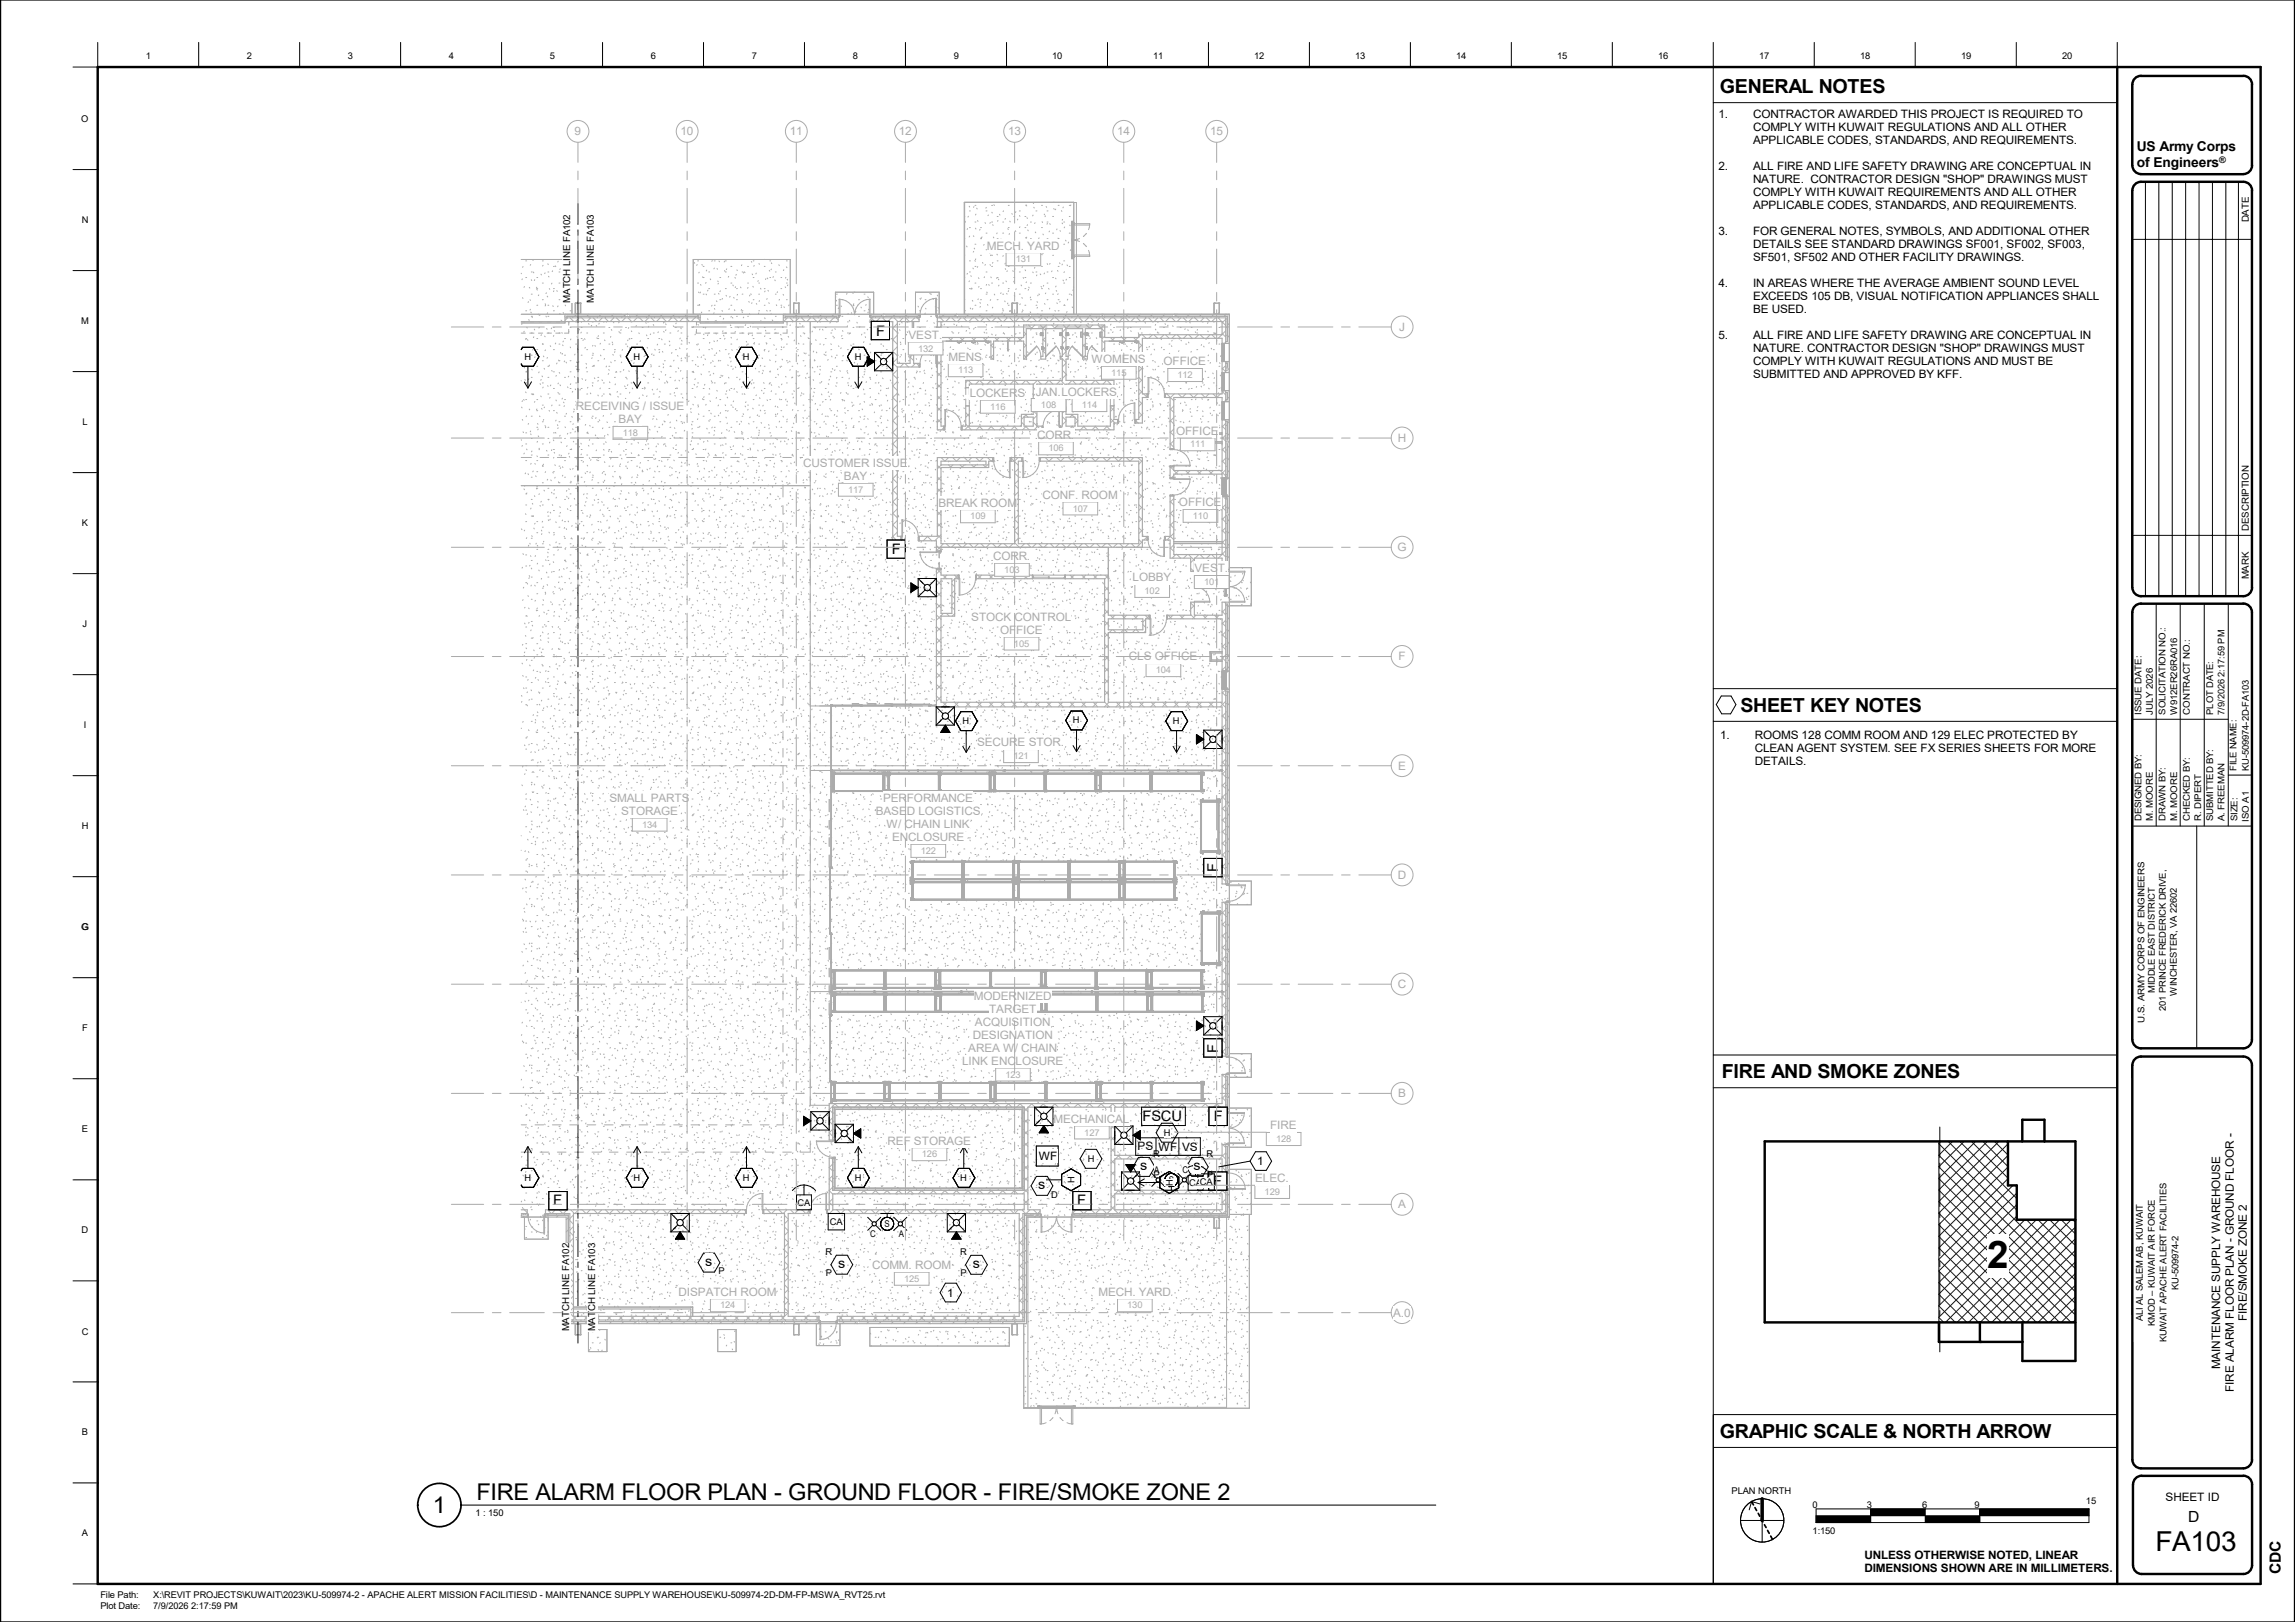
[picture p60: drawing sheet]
<svg xmlns="http://www.w3.org/2000/svg" width="841mm" height="594mm" viewBox="0 0 841 594" stroke-linecap="round" stroke-linejoin="round" font-family="sans-serif">
<defs><g id="words">
<text font-size="14" x="728.3" y="464.5">2</text>
<text font-size="10.1" x="789.9" y="567.9">FA103</text>
<g font-size="8.4">
<text x="174.6" y="549.3">FIRE ALARM FLOOR PLAN -</text>
<text x="288.9" y="549.3">GROUND FLOOR -</text>
<text x="365.6" y="549.3">FIRE/SMOKE ZONE 2</text>
<text x="158.7" y="554">1</text>
</g>
<g font-size="7.1">
<text x="630.3" y="34.1">GENERAL NOTES</text>
<text x="637.8" y="260.8">SHEET KEY NOTES</text>
<text x="630.9" y="395">FIRE AND SMOKE ZONES</text>
<text x="630.3" y="526.7">GRAPHIC SCALE &amp; NORTH ARROW</text>
</g>
<g font-size="5.6">
<text x="801.8" y="557.4">D</text>
<text x="835.8" y="576.7" transform="rotate(-90 835.8 576.7)">CDC</text>
</g>
<g font-size="5.3">
<text x="321.1" y="122.9">F</text>
<text x="326.9" y="203">F</text>
<text x="446.2" y="319.5" transform="rotate(-90 446.2 319.5)">F</text>
<text x="446.2" y="385.5" transform="rotate(-90 446.2 385.5)">F</text>
<text x="418.7" y="410.8">FSCU</text>
<text x="444.8" y="410.8">F</text>
<text x="444.5" y="434.3">F</text>
<text x="202.7" y="441.5">F</text>
<text x="394.8" y="441.5">F</text>
</g>
<g font-size="5.1">
<text x="337.1" y="421.6">s</text>
<text x="417.8" y="428.6">s</text>
<text x="437.4" y="428.6">s</text>
<text x="380.4" y="435.6">s</text>
<text x="258.4" y="463.7">s</text>
<text x="307.2" y="464.4">s</text>
<text x="356.5" y="464.5">s</text>
</g>
<g font-size="5">
<text x="783.1" y="55.5">US Army Corps</text>
<text x="783.1" y="61.3">of Engineers</text>
</g>
<g font-size="4.3" fill="#ababab">
<text x="249.4" y="49.6">10</text>
<text x="289.4" y="49.6">11</text>
<text x="329.4" y="49.6">12</text>
<text x="369.4" y="49.6">13</text>
<text x="409.4" y="49.6">14</text>
<text x="443.4" y="49.6">15</text>
<text x="361.7" y="91.4">MECH. YARD</text>
<text x="355.4" y="145.4">LOCKERS</text>
<text x="389" y="144.9">LOCKERS</text>
<text x="380.1" y="160.7">CORR.</text>
<text x="512.2" y="161.8">H</text>
<text x="343.9" y="185.5">BREAK ROOM</text>
<text x="363.9" y="205.2">CORR.</text>
<text x="413.7" y="241.9">CLS OFFICE</text>
<text x="512.2" y="321.9">D</text>
<text x="512.2" y="361.9">C</text>
<text x="460" y="433.1">ELEC.</text>
<text x="319.6" y="464.9">COMM. ROOM</text>
<text x="402.5" y="474.6">MECH. YARD</text>
<text x="510.5" y="482.2">A.0</text>
</g>
<text font-size="4.3" x="813.6" y="501.5" transform="rotate(-90 813.6 501.5)">MAINTENANCE SUPPLY WAREHOUSE</text>
<g font-size="4.2">
<text x="629.7" y="43.2">1.</text>
<text x="642.4" y="43.2">CONTRACTOR AWARDED THIS PROJECT IS REQUIRED TO</text>
<text x="642.4" y="52.7">APPLICABLE CODES, STANDARDS, AND REQUIREMENTS.</text>
<text x="642.4" y="48">COMPLY WITH KUWAIT REGULATIONS AND ALL OTHER</text>
<text x="629.7" y="62.3">2.</text>
<text x="642.4" y="62.3">ALL FIRE AND LIFE SAFETY DRAWING ARE CONCEPTUAL IN</text>
<text x="642.4" y="67.1">NATURE. CONTRACTOR DESIGN &quot;SHOP&quot; DRAWINGS MUST</text>
<text x="642.4" y="71.8">COMPLY WITH KUWAIT REQUIREMENTS AND ALL OTHER</text>
<text x="642.4" y="76.6">APPLICABLE CODES, STANDARDS, AND REQUIREMENTS.</text>
<text x="629.7" y="86.1">3.</text>
<text x="642.4" y="86.1">FOR GENERAL NOTES, SYMBOLS, AND ADDITIONAL OTHER</text>
<text x="642.4" y="90.8">DETAILS SEE STANDARD DRAWINGS SF001, SF002, SF003,</text>
<text x="642.4" y="95.6">SF501, SF502 AND OTHER FACILITY DRAWINGS.</text>
<text x="629.7" y="105.2">4.</text>
<text x="642.4" y="105.2">IN AREAS WHERE THE AVERAGE AMBIENT SOUND LEVEL</text>
<text x="642.4" y="109.9">EXCEEDS 105 DB, VISUAL NOTIFICATION APPLIANCES SHALL</text>
<text x="642.4" y="114.7">BE USED.</text>
<text x="629.7" y="124.2">5.</text>
<text x="642.4" y="124.2">ALL FIRE AND LIFE SAFETY DRAWING ARE CONCEPTUAL IN</text>
<text x="642.4" y="128.9">NATURE. CONTRACTOR DESIGN &quot;SHOP&quot; DRAWINGS MUST</text>
<text x="642.4" y="133.7">COMPLY WITH KUWAIT REGULATIONS AND MUST BE</text>
<text x="642.4" y="138.5">SUBMITTED AND APPROVED BY KFF.</text>
<text x="630.3" y="270.8">1.</text>
<text x="643" y="270.8">ROOMS 128 COMM ROOM AND 129 ELEC PROTECTED BY</text>
<text x="643" y="275.5">CLEAN AGENT SYSTEM. SEE FX SERIES SHEETS FOR MORE</text>
<text x="643" y="280.3">DETAILS.</text>
<text x="380.7" y="424.9">WF</text>
<text x="416.9" y="421.3">PS</text>
<text x="424.6" y="421.4">WF VS</text>
<text x="460.7" y="426.7">1</text>
<text x="347.1" y="474.9">1</text>
<text x="823.4" y="483.8" transform="rotate(-90 823.4 483.8)">FIRE/SMOKE ZONE 2</text>
<text x="818.6" y="509.8" transform="rotate(-90 818.6 509.8)">FIRE ALARM FLOOR PLAN - GROUND FLOOR -</text>
<text x="793.6" y="549.7">SHEET ID</text>
<text x="683.2" y="570.8">UNLESS OTHERWISE NOTED, LINEAR</text>
<text x="683.2" y="575.8">DIMENSIONS SHOWN ARE IN MILLIMETERS.</text>
</g>
<g font-size="4.2" fill="#ababab">
<text x="210.6" y="49.6">9</text>
<text x="333" y="124.1">VEST.</text>
<text x="512.7" y="121.2">J</text>
<text x="347.6" y="132">MENS</text>
<text x="400" y="133">WOMENS</text>
<text x="426.4" y="133.8">OFFICE</text>
<text x="379.6" y="144.9">JAN.</text>
<text x="211.1" y="150.3">RECEIVING / ISSUE</text>
<text x="226.7" y="155.1">BAY</text>
<text x="431" y="159.2">OFFICE</text>
<text x="294.4" y="171.1">CUSTOMER ISSUE</text>
<text x="309.3" y="175.9">BAY</text>
<text x="382" y="182.7">CONF. ROOM</text>
<text x="432.1" y="185.4">OFFICE</text>
<text x="512.1" y="201.8">G</text>
<text x="437.7" y="209.6">VEST.</text>
<text x="415" y="212.9">LOBBY</text>
<text x="355.9" y="227.5">STOCK CONTROL</text>
<text x="366.5" y="232.2">OFFICE</text>
<text x="512.4" y="241.9">F</text>
<text x="358.1" y="273.4">SECURE STOR.</text>
<text x="512.3" y="281.9">E</text>
<text x="223.3" y="293.8">SMALL PARTS</text>
<text x="323.6" y="293.8">PERFORMANCE</text>
<text x="227.6" y="298.5">STORAGE</text>
<text x="320.9" y="298.6">BASED LOGISTICS</text>
<text x="324.9" y="303.4">W/ CHAIN LINK</text>
<text x="326.9" y="308.1">ENCLOSURE</text>
<text x="356.9" y="366.3">MODERNIZED</text>
<text x="362.5" y="371.1">TARGET</text>
<text x="357.3" y="375.8">ACQUISITION</text>
<text x="356.5" y="380.6">DESIGNATION</text>
<text x="354.8" y="385.3">AREA W/ CHAIN</text>
<text x="352.6" y="390.1">LINK ENCLOSURE</text>
<text x="512.3" y="401.9">B</text>
<text x="386.1" y="411.3">MECHANICAL</text>
<text x="465.5" y="413.7">FIRE</text>
<text x="325.3" y="419.2">REF STORAGE</text>
<text x="512.3" y="442.6">A</text>
<text x="248.7" y="474.6">DISPATCH ROOM</text>
</g>
<g font-size="3.5">
<text x="824.1" y="81.4" transform="rotate(-90 824.1 81.4)">DATE</text>
<text x="209" y="110.8" transform="rotate(-90 209 110.8)">MATCH LINE FA102</text>
<text x="217.6" y="110.8" transform="rotate(-90 217.6 110.8)">MATCH LINE FA103</text>
<text x="824.1" y="194.4" transform="rotate(-90 824.1 194.4)">DESCRIPTION</text>
<text x="824.1" y="212.2" transform="rotate(-90 824.1 212.2)">MARK</text>
<text x="208.6" y="487.6" transform="rotate(-90 208.6 487.6)">MATCH LINE FA102</text>
<text x="218.1" y="487.6" transform="rotate(-90 218.1 487.6)">MATCH LINE FA103</text>
</g>
<g font-size="3.4">
<text x="53.5" y="21.5">1</text>
<text x="90.5" y="21.5">2</text>
<text x="127.5" y="21.5">3</text>
<text x="164.5" y="21.5">4</text>
<text x="201.5" y="21.5">5</text>
<text x="238.5" y="21.5">6</text>
<text x="275.5" y="21.5">7</text>
<text x="312.5" y="21.5">8</text>
<text x="349.5" y="21.5">9</text>
<text x="385.6" y="21.5">10</text>
<text x="422.6" y="21.5">11</text>
<text x="459.6" y="21.5">12</text>
<text x="496.6" y="21.5">13</text>
<text x="533.7" y="21.5">14</text>
<text x="570.7" y="21.5">15</text>
<text x="607.7" y="21.5">16</text>
<text x="644.7" y="21.5">17</text>
<text x="681.7" y="21.5">18</text>
<text x="718.7" y="21.5">19</text>
<text x="755.7" y="21.5">20</text>
<text x="29.8" y="44.6">O</text>
<text x="29.9" y="81.6">N</text>
<text x="29.8" y="118.6">M</text>
<text x="192.2" y="131.7">H</text>
<text x="232.2" y="131.7">H</text>
<text x="272.2" y="131.7">H</text>
<text x="313.2" y="131.7">H</text>
<text x="30.2" y="155.6">L</text>
<text x="30" y="192.6">K</text>
<text x="30.3" y="229.6">J</text>
<text x="784.8" y="261.7" transform="rotate(-90 784.8 261.7)">ISSUE DATE:</text>
<text x="788.9" y="261.7" transform="rotate(-90 788.9 261.7)">JULY 2026</text>
<text x="793.6" y="261.7" transform="rotate(-90 793.6 261.7)">SOLICITATION NO.:</text>
<text x="797.8" y="261.7" transform="rotate(-90 797.8 261.7)">W912ER26RA016</text>
<text x="802.4" y="261.7" transform="rotate(-90 802.4 261.7)">CONTRACT NO.:</text>
<text x="811.1" y="261.7" transform="rotate(-90 811.1 261.7)">PLOT DATE:</text>
<text x="815.2" y="261.7" transform="rotate(-90 815.2 261.7)">7/9/2026 2:17:59 PM</text>
<text x="30.7" y="266.6">I</text>
<text x="352.8" y="265.2">H</text>
<text x="393.2" y="264.9">H</text>
<text x="429.9" y="265.2">H</text>
<text x="819.6" y="282.3" transform="rotate(-90 819.6 282.3)">FILE NAME:</text>
<text x="824.1" y="282.3" transform="rotate(-90 824.1 282.3)">KU-509974-2D-FA103</text>
<text x="29.9" y="303.6">H</text>
<text x="784.8" y="300.8" transform="rotate(-90 784.8 300.8)">DESIGNED BY:</text>
<text x="788.9" y="300.8" transform="rotate(-90 788.9 300.8)">M. MOORE</text>
<text x="793.6" y="300.8" transform="rotate(-90 793.6 300.8)">DRAWN BY:</text>
<text x="797.8" y="300.8" transform="rotate(-90 797.8 300.8)">M. MOORE</text>
<text x="802.4" y="300.8" transform="rotate(-90 802.4 300.8)">CHECKED BY:</text>
<text x="806.6" y="300.8" transform="rotate(-90 806.6 300.8)">R. DIPERT</text>
<text x="811.1" y="300.8" transform="rotate(-90 811.1 300.8)">SUBMITTED BY:</text>
<text x="815.2" y="300.8" transform="rotate(-90 815.2 300.8)">A. FREEMAN</text>
<text x="820" y="300.8" transform="rotate(-90 820 300.8)">SIZE:</text>
<text x="824.1" y="300.9" transform="rotate(-90 824.1 300.9)">ISO A1</text>
<text x="29.8" y="340.6">G</text>
<text x="789.7" y="363.8" transform="rotate(-90 789.7 363.8)">MIDDLE EAST DISTRICT</text>
<text x="797.7" y="364.6" transform="rotate(-90 797.7 364.6)">WINCHESTER, VA 22602</text>
<text x="793.7" y="370.2" transform="rotate(-90 793.7 370.2)">201 PRINCE FREDERICK DRIVE,</text>
<text x="30.1" y="377.6">F</text>
<text x="785.8" y="374.5" transform="rotate(-90 785.8 374.5)">U.S. ARMY CORPS OF ENGINEERS</text>
<text x="30" y="414.7">E</text>
<text x="426.6" y="415.9">H</text>
<text x="398.7" y="425.5">H</text>
<text x="422.6" y="423.9">R</text>
<text x="442.2" y="423.9">R</text>
<text x="422.7" y="431.5">P</text>
<text x="423" y="429.6">A</text>
<text x="433.4" y="429.5">C</text>
<text x="442.2" y="431.5">P</text>
<text x="192.2" y="432.6">H</text>
<text x="232.2" y="432.6">H</text>
<text x="272.2" y="432.6">H</text>
<text x="313.2" y="432.6">H</text>
<text x="351.9" y="432.6">H</text>
<text x="393.8" y="433.5" transform="rotate(-90 393.8 433.5)">H</text>
<text x="428.3" y="433.2">S</text>
<text x="429.8" y="434.4" transform="rotate(-90 429.8 434.4)">H</text>
<text x="435.7" y="434.5">CACA</text>
<text x="292.3" y="441.7">CA</text>
<text x="385.2" y="438.8">D</text>
<text x="304.1" y="448.6">CA</text>
<text x="324.1" y="449.5">S</text>
<text x="29.9" y="451.7">D</text>
<text x="318.9" y="453.1">C</text>
<text x="329.4" y="453.1">A</text>
<text x="302.6" y="459.7">R</text>
<text x="351.9" y="459.8">R</text>
<text x="263.3" y="466.5">P</text>
<text x="302.7" y="467.3">P</text>
<text x="352" y="467.3">P</text>
<text x="798.3" y="472.5" transform="rotate(-90 798.3 472.5)">KU-509974-2</text>
<text x="785.2" y="483.9" transform="rotate(-90 785.2 483.9)">ALI AL SALEM AB, KUWAIT</text>
<text x="789.7" y="485.6" transform="rotate(-90 789.7 485.6)">KMOD – KUWAIT AIR FORCE</text>
<text x="29.9" y="488.8">C</text>
<text x="794" y="491.7" transform="rotate(-90 794 491.7)">KUWAIT APACHE ALERT FACILITIES</text>
<text x="30" y="525.7">B</text>
<text x="634.6" y="547.1">PLAN NORTH</text>
<text x="764.4" y="550.9">15</text>
<text x="174.3" y="555.2">1 : 150</text>
<text x="664.3" y="552.2">0</text>
<text x="684.1" y="552.2">3</text>
<text x="704.4" y="552.2">6</text>
<text x="723.6" y="552.2">9</text>
<text x="30" y="562.7">A</text>
<text x="664.3" y="561.7">1:150</text>
<text x="36.8" y="585.4">File Path:</text>
<text x="56.1" y="585.4">X:\REVIT PROJECTS\KUWAIT\2023\KU-509974-2 - APACHE ALERT MISSION FACILITIES\D - MAINTENANCE SUPPLY WAREHOUSE\KU-509974-2D-DM-FP-MSWA_RVT25.rvt</text>
<text x="36.8" y="589.5">Plot Date:</text>
<text x="56.1" y="589.5">7/9/2026 2:17:59 PM</text>
</g>
<g font-size="3.4" fill="#ababab">
<text x="372.2" y="96.1">131</text>
<text x="336.4" y="128.8">132</text>
<text x="351.1" y="136.7">113</text>
<text x="407.2" y="137.7">115</text>
<text x="431.5" y="138.5">112</text>
<text x="381.5" y="149.5">108</text>
<text x="396.5" y="149.5">114</text>
<text x="362.9" y="150.1">116</text>
<text x="228.2" y="159.7">118</text>
<text x="384.2" y="165.4">106</text>
<text x="436.1" y="163.9">111</text>
<text x="310.8" y="180.6">117</text>
<text x="355.6" y="190.2">109</text>
<text x="393.1" y="187.4">107</text>
<text x="437.1" y="190.1">110</text>
<text x="368" y="209.8">103</text>
<text x="441.2" y="214.3">101</text>
<text x="419.4" y="217.6">102</text>
<text x="371.6" y="236.9">105</text>
<text x="423.5" y="246.6">104</text>
<text x="371.3" y="278.1">121</text>
<text x="235.3" y="303.2">134</text>
<text x="337.4" y="312.8">122</text>
<text x="368.4" y="394.7">123</text>
<text x="397.3" y="415.9">127</text>
<text x="467.6" y="418.3">128</text>
<text x="337.8" y="423.9">126P</text>
<text x="463.4" y="437.7">129</text>
<text x="331.3" y="469.5">125</text>
<text x="263.9" y="479.2">124</text>
<text x="413.1" y="479.2">130</text>
</g>
<text font-size="3.3" x="813.3" y="59.8">®</text>
</g></defs>
<path d="M317.8 130.7h2.7v3.4h-2.7zM333.8 213.5h2.7v3.4h-2.7zM344.7 265.6h3.4v2.7h-3.4zM438.4 269.1h2.7v3.3h-2.7zM438.4 374h2.7v3.4h-2.7zM294.5 408.9h2.6v3.3h-2.6zM312.8 413.5h2.6v3.3h-2.6zM380.8 412.2h3.4v2.7h-3.4zM415.2 414.1h2.7v3.3h-2.7zM412.7 426.6h3.3v2.6h-3.3zM247.5 451.2h3.4v2.7h-3.4zM348.8 451.2h3.4v2.7h-3.4z" fill="#000"/>
<g fill="none" stroke="#ababab" stroke-width=".37">
<path d="M353.5 79.3h.1M354.9 79.2l-.2 .3M355.2 75.5l.1 .3M355.3 77.3h.3M356.9 75.7l-.2 .2M357.3 75.2h.3M357.6 78.4l-.1 .3M357.9 76.2l.2 .3M361.4 77.3h.3M361.4 75.9l-.1 .3M362.2 78.7l-.2 .3M363.4 75.2h.3"/>
<path d="M363.5 77.7l.1 .3M364.2 75l.2 .3M365.4 79.3h.4M366.3 78.5l.1 .3M367.7 77.2l-.1 .3M369.5 75.2h.3M370.8 78.2l.2 .3M371.5 79.3h.4M372.3 77.5l-.2 .3M373.5 77.3h.4M373.6 79l.2 .2M375.6 79.3h.3"/>
<path d="M376 75l-.1 .3M376.1 75.2l.2 .2M376.3 79.7l.2 .3M378.6 78.8l-.2 .3M378.8 74.3l-.1 .3M378.8 75.9l.2 .3M379.6 77.3h.4M381.7 75.2h.3M382.7 78.4l.1 .3M383.1 79.1l-.2 .3M383.4 75.7l.1 .2M383.7 77.3h.3"/>
<path d="M385.7 79.3h.4M386 74.1h.1M386.2 76.4l.1 .3M386.9 76.6l-.2 .2M387.8 75.2h.3M389 77.1l.1 .3M389.7 75.8l-.2 .3M391.8 75.2h.4M391.8 79.3h.4M392.4 75.1l-.1 .3M191 95h18.6v20.1M191.7 97.6l-.2 .3"/>
<path d="M192.7 95.5h.3M194.5 96.9l-.2 .3M194.7 99.6h.3M195.2 95.1l.2 .3M195.5 99.7l.1 .3M198.8 95.5h.3M199 97.2l-.2 .3M199.8 100l-.2 .2M200.7 96.6l.2 .3M200.8 99.6h.3M202.5 99.2l-.1 .3M202.8 97.6h.4"/>
<path d="M203.5 97.4l.2 .3M204.6 95.7l-.2 .3M204.9 99.6h.3M205.3 98.4l-.2 .3M207.3 99.9l.2 .3M208 97.1l.2 .3M208.9 97.6h.4M209.1 95.9l-.1 .3M254.4 96.1l.2 .3M255.5 96.9l-.2 .3M255.7 95.5h.3M256.2 99.7l-.1 .3"/>
<path d="M257.2 96.9l.2 .3M257.7 97.6h.3M259 98.9l-.2 .3M259.7 99.6h.4M261 95.4l-.1 .3M261.7 95.5h.4M261.8 98.2l-.2 .3M262.8 98.3l.1 .3M263.5 95.6l.2 .3M265.5 99.1l.2 .3M265.6 95.7l-.2 .3M265.8 95.5h.3"/>
<path d="M265.8 99.6h.3M266.3 98.5l-.2 .3M267.8 97.6h.4M270 98.8l.2 .3M271.9 97l-.2 .3M271.9 99.6h.3M272.6 99.7l-.1 .3M272.8 99.6l.2 .3M274 97.6h.3M275.3 95.8l.2 .3M276 95.5h.3M276.4 97.2l-.2 .3"/>
<path d="M278.1 96.5l.2 .3M280 95h.1M280.1 97.6h.3M281.9 99l.2 .3M282.1 95.5h.3M282.7 96.3l.1 .3M282.7 98.6l-.2 .2M284.1 99.6h.3M285.4 97l.2 .3M287.2 98.8l-.1 .3M288.2 95.5h.3M288.2 97.7l.2 .3"/>
<path d="M353.5 87.4h.1M353.5 93.5h.1M353.7 81.1l.1 .3M354.2 90.1l.2 .3M354.6 83.7l-.2 .3M355.3 95.5h.3M355.3 99.6h.3M355.3 83.4h.3M355.3 86.5l-.1 .3M356.5 98.2l.2 .3M356.7 86.4l.2 .2M356.8 92.1l-.1 .2"/>
<path d="M357 90.9l.2 .3M357.3 95.4l.1 .3M357.3 97.6h.3M357.3 81.3h.3M357.3 89.5h.3M357.5 83.6l.1 .3M357.6 94.8l-.2 .3M358.2 80.8l.2 .3M358.3 97.6l-.2 .3M359.2 84l-.2 .3M359.3 83.4h.4M359.3 93.5h.4"/>
<path d="M359.5 87.1l.2 .3h-.4M359.9 86.8l-.2 .3M360 96.1l.2 .3M360.6 89.5l-.1 .3M361 81.5l.1 .3M361.1 96.9l-.2 .3M361.4 99.6h.3M361.4 85.4h.3M361.4 91.5h.3M362.5 92.4l.2 .3M362.8 96.9l.2 .3M362.9 81.5l-.1 .3"/>
<path d="M363.1 93.3l-.1 .3M363.3 89.6l.2 .3M363.4 88.8l-.2 .3M363.4 97.6h.3M363.4 81.3h.3M363.4 93.5h.3M363.8 82.3l.1 .3M363.9 96.1l-.2 .3M364 86.8l.2 .3M365.3 93.1l.2 .3M365.4 85.3l-.1 .3M365.4 95.5h.4"/>
<path d="M365.4 87.4h.4M365.7 80.8l-.2 .2M366.2 88.1l-.2 .3M366.8 87.5l.2 .3M367.5 81.3h.3M367.5 85.4h.3M367.5 91.5h.3M367.7 93.6l-.2 .3M368.4 98.4l.2 .3M368.4 96.4l-.1 .3M368.5 80l-.2 .3M369.1 95.6l.2 .3"/>
<path d="M369.1 99.2l-.1 .2M369.3 83.8l.2 .3M369.5 97.6h.3M369.5 83.4h.3M369.5 89.5h.3M369.6 88.3l.1 .3M369.9 92.8l.1 .3M370 85.6l-.2 .3M370 81l.2 .3M370.7 88.4l-.2 .2M371.1 99.1l.2 .3M371.5 91.1l-.2 .3"/>
<path d="M371.5 95.5h.4M371.5 91.5h.4M371.9 98.4l-.1 .3M372.1 84.5l.1 .3M372.6 93.6l.2 .3M373 80.3l-.2 .3M373.5 99.6h.4M373.5 85.4h.4M373.5 93.5h.4M373.8 83.1l-.2 .3M374 94.9l-.2 .3M374.2 90.4l-.1 .3"/>
<path d="M374.7 97.7l-.2 .3M375.1 89.8l.2 .3M375.4 94.3l.2 .3M375.6 83.4h.3M375.6 89.5h.3M375.7 98.8l.1 .3M375.9 87l.1 .3M376.3 86.9l-.2 .2M376.6 82.3l-.2 .3M376.6 84.2l.2 .3M377 89.6l-.1 .3M377.6 95.5h.4"/>
<path d="M377.6 81.3h.4M377.6 87.4h.4M377.9 90.6l.2 .2M378.5 99.6l.1 .3M378.5 95.2l-.2 .3M379.2 98l-.1 .3M379.3 81.6l-.2 .3M379.4 85l.2 .3M379.6 99.6h.4M379.6 89.5h.4M379.6 93.5h.4M380.8 87.1l-.2 .3"/>
<path d="M381 95.8l.1 .3M381.6 89.9l-.2 .3M381.7 97.6h.3M381.7 83.4h.3M381.7 91.5h.3M381.7 93.1l.2 .2M381.9 81.2l.2 .3M382.2 85.7l.2 .3M382.3 92.7l-.2 .3M382.4 90.3l.2 .3M382.8 100l-.2 .3M383.7 99.6h.3"/>
<path d="M383.7 81.3h.3M383.7 87.4h.3M383.8 96.6l.1 .3M383.8 81.8l-.1 .3M384.6 84.6l-.2 .3M384.7 81.9l.2 .3M384.8 96.5l-.2 .3M385.1 91.9l-.2 .3M385.2 91l.2 .3M385.5 99.2l-.1 .3M385.7 85.4h.4M385.7 93.5h.4"/>
<path d="M387.1 88.4l-.2 .3M387.3 83.9l-.1 .3M387.5 99.1l.2 .3M387.7 87.2l.2 .3M387.8 97.6h.3M387.8 87.4h.3M387.8 91.5h.3M387.9 91.2l-.2 .3M388 91.7l.2 .3M388.3 96.3l.2 .3M388.5 84.5l.1 .2M389.2 81.7l.2 .3"/>
<path d="M389.3 96.7l-.1 .3M389.4 80.4l-.1 .2M389.8 95.5h.3M389.8 81.3h.3M389.8 89.5h.3M390.1 99.5l-.2 .3M390.1 83.1l-.1 .3M390.5 88l.2 .3M391 97l.2 .3M391.6 88.7l-.1 .3M391.8 97.6h.4M391.8 85.4h.4"/>
<path d="M392 82.4l.2 .3M392.4 91.4l-.2 .3M393.1 94.2l-.2 .3M191 115.1h19.8M191 100.1l.1 .1M191 117.8h17.4v1.3M191.3 118.5l-.1 .3M191.4 102.2l-.1 .2M191.5 109l.1 .3M192.2 104.9l-.2 .3M192.7 113.8h.3M192.7 101.6h.3"/>
<path d="M193 119.8l.2 .3M193.7 110.5l-.2 .3M193.8 117.1l.1 .2M194 105.2l.1 .3M194.2 109.8l.2 .2M194.4 113.3l-.2 .2M194.5 114.3l.2 .3M194.7 115.9h.3M194.7 107.7h.3M194.7 102.4l.2 .3M195.2 116l-.2 .3M196 102.4l-.2 .3"/>
<path d="M196.7 111.8h.4M196.7 101.6h.4M196.7 105.7h.4M196.7 106l.2 .3M196.7 105.2l-.1 .3M197.3 115l.1 .3M197.4 108l-.1 .3M197.7 119.8l-.2 .3M197.9 115.3l-.2 .3M198.2 100.4l.2 .3M198.8 109.8h.3M198.8 103.7h.3"/>
<path d="M199.8 111.3l.1 .2M199.9 111.8l-.1 .3M200.1 115.8l.1 .3M200.2 107.2l-.1 .3M200.5 108.5l.2 .3M200.7 114.6l-.2 .3M200.8 115.9h.3M200.8 111.8h.3M201 101.2l.2 .2M201.3 105.7l.2 .3M202.3 103.7l-.2 .3M202.6 112l.1 .3"/>
<path d="M202.8 119.9h.4M202.8 113.8h.4M202.8 105.7h.4M203 106.5l-.2 .3M204 106.4l.2 .3M204.5 112.1l-.2 .3M204.9 109.8h.3M204.9 103.7h.3M205.2 114.8l-.1 .3M205.6 117.3l.2 .3M206 117.6l-.1 .2M206.4 114.5l.1 .3"/>
<path d="M206.5 102.7l.2 .3M206.8 104l-.2 .3M206.8 107.2l.2 .3M206.9 115.9h.2M206.9 107.7h.3M206.9 101.6h.3M207.1 116.4h49.5M207.1 117.8v.5h-16.1M207.1 111.7l.2 .3M207.6 106.8l-.2 .3M207.7 115.9h48.2M208.3 109.6l-.2 .3"/>
<path d="M208.4 118l.2 .3M208.9 119.9h.4M208.9 109.8h.4M208.9 113.8h.4M209.3 103.4l.2 .3M210.9 117.9h.4M211.3 115.1l-.6 .6M212.8 115.1h78M212.9 117.8l.2 .2M213 119.9h.3M215.7 118.5l.2 .3M215.8 115.1l-.6 .6"/>
<path d="M216.8 119.2l-.1 .3M217 117.9h.4M218.5 119.2l.2 .3M219.6 118.4l-.2 .3M220.3 115.1l-.6 .6M221.1 117.9h.3M222.3 117.8l-.1 .2M223.1 119.9h.4M224.8 117.9l.2 .3M224.8 115.1l-.6 .6M226.9 117.9l-.2 .3M229.2 115.9l-21.5-.2v.7"/>
<path d="M229.2 119.9h.4M229.3 115.1l-.7 .6M230.4 120l-.1 .3M230.7 115.9l25.2-.2v.7M231.3 117.9h.3M233.2 119.3l-.2 .2M233.8 115.1l-.7 .6M235.3 119.9h.4M236.6 118.2l.2 .2M237.4 117.9h.3M237.7 119.5l-.1 .3M238.3 115.1l-.7 .6"/>
<path d="M239.4 118.9l.2 .3M242.8 115.1l-.7 .6M243.3 118l-.2 .3M243.5 117.9h.3M243.9 118.6l.2 .3M246.7 119.3l.2 .3M247.3 115.1l-.7 .6M247.5 119.9h.4M247.8 118.3l-.2 .3M251.8 115.1l-.7 .6M254 115.1v-20.1h35.6v20.1M254.1 119.6l-.1 .3h-.4"/>
<path d="M254.4 115.1h.1M255.2 119.1v-1.3h33.2v1.3M255.7 117.9h.3M255.7 111.8h.3M255.7 103.7h.3M255.8 118.8l.1 .3M256 107l.2 .2M256.2 115.1l-.6 .6M256.2 111.5l.2 .3M256.4 111.5l-.2 .3M256.6 116.1l.1 .2M256.6 117.8v.5h30.5v-.5"/>
<path d="M256.7 104.2l.2 .3M256.7 107l-.2 .3M257.2 114.3l-.2 .3M257.5 101.4l.1 .3M257.7 119.9h.3M257.7 107.7h.3M257.7 101.6h.3M258.7 119.8l-.2 .3M258.7 107.7l.2 .3M258.7 103.5l-.1 .3M259.3 116.8l.2 .3M259.5 106.3l-.2 .3"/>
<path d="M259.7 113.8h.4M259.7 105.7h.4M260.3 102.2l.1 .2M260.9 111.8l-.1 .3M261.7 114.6l-.2 .3M261.7 107.7h.4M261.7 111.8h.4M261.8 113l.2 .3M262.1 117.5l.1 .3M262.5 117.3l-.2 .3M262.6 110.2l.1 .3M263 102.9l.2 .3"/>
<path d="M263.3 103.8l-.2 .2M263.3 107.4l.2 .3M263.8 115.9h.3M263.8 109.8h.3M263.8 101.6h.3M264 106.5l-.2 .3M264.6 113.7l.2 .3M264.8 109.3l-.2 .3M265.2 116.6l-.2 .3M265.8 105.7h.3M266.1 108.2l.1 .3M267 101.2l-.1 .3"/>
<path d="M267.3 113.1l-.2 .3M267.5 108.5l-.1 .3M267.6 119l.2 .3M267.8 119.9h.4M267.8 111.8h.4M267.8 103.7h.4M268 115.9l-.2 .3M268.4 116.2l.2 .3M268.6 104.4l.1 .3M268.9 108.9l.1 .3M269.1 113.5l.2 .3M269.3 101.6l.2 .3"/>
<path d="M269.6 105l-.2 .3M269.8 100.5l-.1 .3M269.9 115.9h.3M269.9 109.8h.3M269.9 105.7h.3M270.3 107.8l-.2 .3M270.4 119.8l.2 .3M271.4 105.1l.1 .3M271.8 113.4l-.2 .3M271.9 114.2l.2 .3M271.9 107.7h.3M271.9 113.8h.3"/>
<path d="M272.5 116.1l-.1 .3M273.3 118.9l-.2 .3M274 115.9h.3M274 119.9h.3M274 103.7h.3M274.1 105.3l-.2 .3M274.4 110.4l.2 .3M274.7 114.9l.1 .3M274.8 108.1l-.1 .3M275 119.5l.1 .3M275.1 107.6l.2 .3M275.6 110.9l-.2 .2"/>
<path d="M275.6 100.3l.2 .3M275.9 104.9l.2 .3M276 118.3l-.1 .2M276 109.8h.3M276 101.6h.3M277.2 111.2l.1 .2M277.2 100l-.2 .3M277.9 102.8l-.2 .3M278 107.7h.3M278 113.8h.3M278 103.7h.3M278.1 114.6l-.2 .3"/>
<path d="M278.3 110.1l-.1 .3M278.7 105.6l.1 .3M278.8 117.4l-.1 .3M280.1 119.9h.3M280.1 111.8h.3M280.1 105.7h.3M280.2 116.4l.2 .3M280.4 106.6l-.2 .3M280.7 102.1l-.2 .3M281 113.7l.1 .3M281.1 109.3l-.1 .3M281.2 101.8l.1 .3"/>
<path d="M281.4 106.3l.2 .3M281.7 110.9l.2 .3M282.1 113.8h.3M282.1 101.6h.3M282.6 114.9l-.2 .3M283 117.2l.2 .3M283.4 117.7l-.1 .1M283.4 101.3l-.1 .3M283.9 102.5l.2 .3M284.1 115.9h.3M284.1 107.7h.3M284.5 111.6l.1 .3"/>
<path d="M284.9 106.9l-.1 .2M285.7 109.6l-.2 .3M286.2 111.8h.3M286.2 101.6h.3M286.2 105.7h.3M286.4 112.4l-.1 .3M286.8 119.7l.2 .3M286.9 119.7l-.2 .3M287 107.8l.1 .3M287.1 116.4h20.1M287.3 112.4l.1 .3M287.7 115.1l-.6 .6"/>
<path d="M287.7 115.9h18.8M287.7 105.1l.2 .2M288 101.6l-.2 .3M288.2 117.9h.3M288.2 109.8h.3M288.2 103.7h.3M288.5 102.3l.1 .3M288.7 104.4l-.2 .2M289.2 111.7l-.2 .3M289.6 119l-.1 .3M290.4 117.8l.1 .1M292.2 115.1l-.7 .6"/>
<path d="M292.3 119.9h.3M292.8 115.1h78M293.1 118.4l.1 .3M294.2 119.3l-.2 .3M296.4 115.9l-8.7-.2v.7M296.7 115.1l-.7 .6M296.9 117.8v287M297.9 115.9l8.6-.2v.7M298.4 119.9l.4 .3M299.8 117.8l-.2 .3M300.4 117.9h.3M301.2 115.1l-.7 .6"/>
<path d="M302.4 119.9h.4M304.3 118l-.2 .3M305.6 115.1l-.6 .6M306.2 108.5l.1 .3M306.2 115.1v-8.1h14v8.1M306.5 117.9h.3M306.5 107.7h.3M306.5 111.8h.3M306.6 110l-.2 .3M307.3 112.8l-.1 .2M307.5 115.9h.1M307.5 109.6a5.7 5.7 0 0 1 5.7 5.7 5.6 5.6 0 0 1 5.7-5.7"/>
<path d="M307.5 109.6h.3v5.7h-.6v.9h.3zM307.5 115.6h.1M308.1 115.5l-.2 .3M308.2 112l.2 .3M308.5 115.9h.4M308.5 109.8h.4M310.4 107.5l-.2 .3M310.6 117.9h.3M310.6 119.3l-.2 .3M310.9 114.8l-.2 .3M311.2 117.3l.2 .3M312 114.5l.1 .3"/>
<path d="M312.5 107.2l.1 .3M312.6 119.9h.3M312.6 111.8h.3M312.7 111.8l.2 .3M312.9 111.3l-.2 .2M313 107h.1M313.6 114l-.1 .3M314 118l.2 .3M314.6 115.9h.4M314.6 109.8h.4M315.1 119.6l-.1 .3M315.5 112.5l.2 .3"/>
<path d="M316.7 107.7h.3M316.7 113.8h.3M317.4 111.5l-.2 .3M318 108.7l.2 .3M318.2 114.3l-.2 .3M318.3 113.2l.1 .3M318.6 109.6h.3l-.2 6.3 .2 .3h.3v-.9h-.6zM318.6 117.8l.1 .3M318.7 119.9h.3M318.9 117.1l-.2 .3M319.2 116.4h17.6M319.8 115.9h16.4"/>
<path d="M323.1 115.9l-3.3-.2v.7M323.6 115.1l-.7 .6M324.6 115.9l11.6-.2v.7M326.8 117.9h.4M328.1 115.1l-.7 .6M329.7 118.7l-.1 .3M330.4 118l.2 .3M332.5 117.9l-.1 .3M332.6 115.1l-.7 .6M332.9 117.9h.3M336.4 112.1l.2 .3M336.8 116.9v.1"/>
<path d="M336.8 115.4l-.6 .6M337 119.9h.3M337 113.8h.3M337.1 109.3l.2 .3M337.6 109.1l-.2 .3M339 109.8h.3M339.1 114.7l-.2 .2M339.2 112.9l.1 .3M339.9 117.4l-.2 .3M340.7 107.3l.2 .3M341 115.9h.4M341 107.7h.4"/>
<path d="M342.1 109.4l-.1 .3M342.2 118.2l.2 .3M342.9 112.1l-.2 .3M343 115.4l.1 .2M343.1 119.9h.3M343.1 109.8h.3M343.1 113.8h.3M343.4 119.5l-.2 .3M343.5 108.1l.1 .3M343.5 116.4h105.7v9.4M343.7 112.6l.2 .3M344.2 115.9h105.5v9.2"/>
<path d="M345 118.9l.2 .3M345.1 117.9h.3M346.1 115.1l-.7 .6M346.1 118.7l-.2 .3M347.1 119.9h.4M349.5 118.7l.2 .2M350.4 115.2l-.6 .7-5.6-.2v.7M350.6 119l-.1 .3M351.2 117.9h.3M351.3 115.9h25.1M352.3 119.4l.2 .3M353.5 109.8h.1"/>
<path d="M353.5 101.6h.1M353.7 113.7l-.2 .3M354.5 100.1l-.1 .3M355 115.1l-.6 .6M355.3 117.9h.3M355.3 102.9l-.2 .3M355.3 105.7h.3M355.6 112.8l.1 .3M355.8 101l.1 .3M356 105.7l-.1 .3M356.1 117.8h.1M356.1 105.5l.1 .3"/>
<path d="M356.3 110l.2 .3M356.5 113l-.2 .3M357.3 119.9h.3M357.3 111.8h.3M357.3 103.7h.3M358.5 109.5l-.1 .2M358.6 101.7l.1 .3M358.8 104.9l-.2 .3M359.1 110.8l.2 .3M359.3 112.2l-.2 .3M359.3 109.8h.4M359.3 105.7h.4"/>
<path d="M359.5 115.1l-.6 .6M360.8 117.8l-.2 .3M360.8 101.4l-.2 .3M361.4 107.7h.3M361.4 113.8h.3M361.4 118.8l.2 .3M361.6 104.2l-.2 .3M361.6 107l.2 .3M361.9 111.5l.1 .3M362.3 104.2l.2 .3M363.1 109.7l-.2 .3M363.1 101.4l.2 .3"/>
<path d="M363.4 119.9h.3M363.4 103.7h.3M363.8 112.5l-.2 .3M364 115.1l-.7 .6M364.4 107.7l.1 .3M365.4 101.7l-.2 .3M365.4 117.9h.4M365.4 109.8h.4M365.4 101.6h.4M365.8 102.2l.2 .3M366.1 104.4l-.2 .3M366.9 107.2l-.2 .3"/>
<path d="M367 119.1l-.1 .3M367.3 114.6l-.1 .2M367.4 113l.2 .3M367.5 107.7h.3M367.5 113.8h.3M367.5 103.7h.3M367.8 117.8l.1 .1M368.2 110.2l.1 .3M368.5 115.1l-.7 .6M368.6 102.9l.2 .3M368.9 107.5l.2 .2M369.4 111l-.2 .3"/>
<path d="M369.5 119.9h.3M369.5 111.8h.3M369.5 105.7h.3M369.6 106.5l-.2 .3M370.1 113.8l-.2 .3M370.2 113.8l.2 .2M371.5 117.9h.4M371.5 101.6h.4M371.6 119.3l-.2 .3M371.6 103l-.1 .3M371.7 108.2l.2 .3M372.4 105.8l-.2 .2"/>
<path d="M372.9 115.1h71.9l-.6 .6M373 115.1l-.7 .6M373.3 119l.1 .3M373.5 107.7h.4M373.9 111.3l-.2 .3M374.2 104.4l.2 .3M374.5 109l.1 .3M374.6 114l-.1 .3M374.7 113.5l.2 .3M374.9 101.6l.2 .3M375.6 111.8h.3M375.6 101.6h.3"/>
<path d="M375.6 105.7h.3M376.2 103.3l-.2 .2M376.9 106l-.1 .3M377 105.2l.1 .3M377.5 115.1l-.9 .8M377.5 114.2l.2 .3M377.6 117.9h.4M377.6 109.8h.4M377.6 103.7h.4M377.7 108.8l-.2 .3M378 115.9h25.1M379.6 111.8h.4"/>
<path d="M380 100.7l-.2 .3M380 110.4l.2 .3M380.2 112.6l-.2 .3M380.3 115l.1 .1M380.4 108l-.1 .3M380.7 107.7l.2 .3M381.2 100.3l.2 .3M381.5 104.9l.2 .3M381.7 113.8h.3M381.7 105.7h.3M382 115.1l-.7 .6M382.5 104.5l-.2 .3"/>
<path d="M382.8 111.2l.1 .3M383.2 107.3l-.1 .3M383.7 109.8h.3M383.7 103.7h.3M384.3 105.6l.1 .3M384.7 112.9l-.1 .3M385.7 107.7h.4M385.7 101.6h.4M386.2 118.4l-.2 .3M386.5 115.1l-.7 .6M386.6 113.7l.2 .3M386.8 101.9l.2 .2"/>
<path d="M387 104.8l-.2 .3M387.1 106.4l.1 .3M387.3 110.9l.2 .3M387.8 107.6l-.2 .3M387.8 109.8h.3M387.8 113.8h.3M388.5 110.4l-.1 .2M388.9 117.8l-.1 .1M389.6 102.6l.1 .3M389.8 117.9h.3M389.8 111.8h.3M389.8 103.7h.3"/>
<path d="M390.1 111.6l.2 .3M390.8 102.3l-.1 .3M390.9 115.1l-.6 .6M391 114.1l-.1 .3M391.3 109.6l-.2 .3M391.8 107.7h.4M391.8 101.6h.4M392.6 107.9l.2 .3M392.9 112.4l.2 .3M393.3 106.1l-.2 .3M393.4 105.1l.1 .2M393.5 101.7l-.1 .2"/>
<path d="M395.4 115.1l-.6 .6M395.9 117.9h.3M396 117.8l.1 .2M398.7 118.4l.2 .3M399.9 115.1l-.6 .6M400 117.9h.3M402.6 118.5l-.2 .2M404.5 115.1l-.9 .8M404.6 115.9h25.2M407.1 118.7l-.1 .3M408.1 119.9h.3M408.9 115.1l-.6 .6"/>
<path d="M410.1 117.9h.4M413.4 115.1l-.7 .6M414.2 119.9h.3M416.2 117.9h.4M417.1 117.8h.1M417.9 115.1l-.7 .6M419.6 118.1l.2 .3M422.3 117.9h.4M422.4 115.1l-.7 .6M423.5 118.8l-.2 .3M424.2 117.8l.1 .3M426.4 119.9h.3"/>
<path d="M426.9 115.1l-.7 .6M426.9 118.5l.2 .3M428 119.1l-.1 .3M429.7 119.3l.2 .3M431.3 115.9l18.5-.2v9.4h-.6M431.4 115.1l-.9 .8M432.5 119.9h.3M434.5 117.9h.3M435.9 115.1l-.7 .6M436 118l.2 .3M436.5 119.9h.4M440.4 115.1l-.7 .6"/>
<path d="M440.6 117.9h.3M442.7 118.2l-.2 .3M444.7 117.9h.3M446.7 119.9h.3M446.9 115.1h3.6v94.1M449.3 115.1l-.6 .6M450.5 118.4l-.7 .7M191 139.4v.1M191 122h1.5M192.1 134.5l.1 .2M192.1 121.3l-.2 .3M192.4 139l.1 .3"/>
<path d="M192.7 124h.3M192.7 136.2h.3M192.8 131.7l.2 .3M192.8 124.1l-.1 .3M193 135.9l-.1 .3M193.3 124.4l.2 .3M193.3 131.4l-.1 .3M193.5 128.9l.2 .3M193.8 138.7l-.2 .3M194.1 122h1.6M194.7 122h.3M194.7 130.1h.3"/>
<path d="M194.7 138.2h.3M194.9 135.2l.1 .3M195.4 127.9l-.2 .3M195.6 123.4l-.1 .3M195.8 120.6l.2 .3M196.1 130.7l-.2 .2M196.3 129.7l.2 .3M196.7 124h.4M196.7 128.1h.4M196.7 134.2h.4M197.3 122h1.6M197.6 136.2l-.2 .3"/>
<path d="M198.3 139l-.1 .3M198.4 122.6l-.2 .3M198.6 137.7l.2 .3M198.8 126h.3M198.8 132.1h.3M198.8 125.9l.2 .3M199.1 130.4l.2 .3M199.4 134.9l.2 .3M199.6 123.1l.2 .3M199.9 128.1l-.2 .3M200.3 120.3l.2 .3M200.5 122h1.6"/>
<path d="M200.6 130.9l-.2 .3M200.8 122h.3M200.8 134.2h.3M200.8 138.2h.3M201.4 133.7l-.2 .3M201.6 126.6l.2 .3M202.2 135.7l.2 .3M202.2 120.1l-.2 .3M202.8 128.1h.4M202.8 136.2h.4M202.9 122.9l-.1 .3M203.1 121.1l.2 .2"/>
<path d="M203.7 125.6l-.2 .3M203.7 122h1.6M203.9 137.5l-.2 .3M204.1 133l-.1 .3M204.7 131.9l.2 .3M204.9 122h.3M204.9 126h.3M204.9 132.1h.3M204.9 136.4l.2 .3M205.4 129.1l.2 .3M205.9 121.8l.1 .3M206.2 126.3l.1 .3"/>
<path d="M206.2 129.5l-.2 .3M206.5 124.9l-.2 .3M206.9 124h.3M206.9 130.1h.3M206.9 138.2h.3M206.9 132.2l-.1 .3M207.4 132.6l.2 .3M208.4 137.8l-.2 .3M208.4 120.7v1.3h-1.6M208.5 121.4l-.2 .3M208.9 132.1h.4M208.9 136.2h.4"/>
<path d="M209 127.1l.1 .3M209.2 124.2l-.2 .3M210.5 137.9l.2 .3M210.7 129.7l-.1 .3M210.9 126h.4M210.9 134.2h.4M211.2 135.1l.2 .3M211.5 123.3l.1 .3M211.5 132.5l-.2 .3M211.7 127.8l.2 .3M212 132.4l.1 .2M212.2 120.5l.1 .3"/>
<path d="M212.2 135.3l-.2 .3M213 124h.3M213 130.1h.3M213 121.7l-.1 .3M213.3 138.6l.1 .3M213.8 124.5l-.2 .2M214.2 124l.2 .3M214.5 127.2l-.2 .3M214.7 139.1l-.2 .3M214.8 133.1l.1 .3M215 134.5l-.2 .3M215 122h.3"/>
<path d="M215 128.1h.3M215 136.2h.3M217 131l-.2 .3M217 130.1h.4M217 134.2h.4M217.3 129.3l.1 .3M217.3 126.5l-.2 .2M217.6 133.9l.1 .3M217.8 133.8l-.2 .3M217.8 138.4l.2 .3M218 126.5l.2 .3M218.7 123.7l.2 .3"/>
<path d="M219.1 124h.3M219.1 132.1h.3M219.1 138.2h.3M219.2 139.3l-.1 .3M219.3 122.9l-.1 .3M220 130l.2 .3M220 125.7l-.1 .3M220.6 139.1l.2 .3M221.1 122h.3M221.1 128.1h.3M221.5 124.5l.2 .3M221.5 131.3l-.1 .3"/>
<path d="M222.3 134.1l-.2 .3M223.1 136.8l-.2 .3M223.1 135.3l.2 .3M223.1 126h.4M223.1 134.2h.4M223.4 139.9l.1 .3M223.8 132.5l.2 .3M223.9 123.2l-.2 .3M224 120.7l.2 .3M224.3 125.3l.2 .2M224.6 129.8l.1 .3M224.6 126l-.1 .3"/>
<path d="M225.2 128.1h.3M225.2 132.1h.3M225.2 138.2h.3M225.3 128.8l-.1 .3M225.8 136.1l-.2 .3M225.8 136.1l.2 .3M226.8 121.5l.2 .3M227.2 122h.3M227.2 130.1h.3M227.2 136.2h.3M227.4 130.5l.1 .3M227.6 120.7l-.1 .3"/>
<path d="M227.8 132.6l-.1 .2M228.1 128l-.1 .3M228.6 135.3l-.2 .3M229.2 126h.4M229.2 138.2h.4M229.7 138.6l.1 .3M229.9 126.7l.1 .3M230.1 131.3l.2 .3M230.2 124.5l-.2 .3M230.4 135.8l.2 .3M230.6 124l.2 .2M230.9 127.3l-.2 .3"/>
<path d="M231.3 124h.3M231.3 132.1h.3M231.4 121.2l.1 .3M232.4 132.8l-.2 .3M232.6 127.5l.2 .3M233.1 135.6l-.1 .3M233.2 136.6l.1 .2M233.3 126h.3M233.3 130.1h.3M233.3 136.2h.3M233.8 138.4l-.1 .3M234.1 121.9l.2 .3"/>
<path d="M234.7 124.8l-.2 .3M235.3 128.1h.4M235.3 134.2h.4M235.4 127.6l-.2 .2M235.7 132.8l.1 .3M236 137.3l.1 .3M236.2 130.3l-.2 .3M236.4 130l.2 .3M236.6 137.7l-.1 .2M236.9 122.7l.2 .3M237.2 127.2l.1 .3M237.4 124h.3"/>
<path d="M237.4 136.2h.3M238.5 133.5l.1 .3M238.5 122.3l-.2 .3M238.7 134.1l-.2 .3M238.9 129.6l-.1 .3M239.4 122h.3M239.4 130.1h.3M239.4 138.2h.3M239.4 136.9l-.1 .3M239.9 127.9l.2 .3M241 126.1l-.2 .3M241.3 121.5l-.2 .3"/>
<path d="M241.4 124h.4M241.4 128.1h.4M241.4 134.2h.4M241.5 138.8l.2 .3M241.7 128.9l-.1 .3M242.2 136l.2 .3M242.4 124.2l.2 .3M242.7 128.7l.2 .3M243 133.2l.2 .3M243.2 121.4l.2 .3M243.2 134.4l-.2 .3M243.5 126h.3"/>
<path d="M243.5 132.1h.3M244 137.2l-.2 .3M244.1 120.8l-.2 .3M244.3 139.5l.1 .3M244.7 140l-.2 .3M245.2 124.9l.2 .3M245.5 122h.3M245.5 134.2h.3M245.5 138.2h.3M245.5 126.4l-.1 .2M245.8 134l.2 .3M246.3 129.1l-.2 .3"/>
<path d="M247 131.9l-.2 .3M247.5 139.2l-.2 .3M247.5 128.1h.4M247.5 136.2h.4M248.3 130.2l.2 .3M248.5 134.7l.2 .3M248.6 121.1l-.2 .3M248.8 139.2l.2 .3M249 127.4l.2 .3M249.3 123.8l-.2 .3M249.5 120.1l.1 .3M249.5 135.7l-.2 .3"/>
<path d="M249.6 122h.3M249.6 126h.3M249.6 132.1h.3M249.8 124.6l.1 .3M249.8 131.2l-.2 .2M250.3 138.5l-.2 .3M251 130.9l.2 .3M251.6 124h.3M251.6 130.1h.3M251.6 138.2h.3M251.6 140l.2 .3M251.8 127.6l-.2 .3"/>
<path d="M252.1 123.1l-.2 .3M252.5 125.4l.2 .2M252.6 130.4l-.2 .3M253.6 132.1h.4M253.6 136.2h.4M254 136l-.1 .3M254.1 136.2l.2 .3M254.8 138.7l-.2 .3M254.8 133.4l.2 .3M254.8 122.3l-.1 .3M255.1 121.6l.1 .3M255.2 120.7v1.3h1.6"/>
<path d="M255.3 126.1l.2 .3M255.6 130.6l.1 .3M255.7 126h.3M255.7 134.2h.3M256.4 127.9l-.2 .3M256.9 136.9l.1 .3M257.1 130.7l-.2 .3M257.7 124h.3M257.7 130.1h.3M257.8 122.3l.2 .3M257.9 133.5l-.2 .2M258.3 122h1.6"/>
<path d="M258.4 131.4l.1 .3M259.4 122.6l-.2 .3M259.7 122h.4M259.7 128.1h.4M259.7 136.2h.4M260.1 125.4l-.1 .3M260.3 137.2l-.1 .3M260.6 132.7l-.2 .3M260.6 139.4l.2 .3M260.9 127.6l.1 .3M261.2 132.1l.1 .3M261.4 136.7l.2 .2"/>
<path d="M261.5 122h1.6M261.6 124.8l.2 .3M261.7 130.1h.4M261.7 134.2h.4M262.3 122l.2 .3M262.6 129.2l-.1 .3M262.9 124.7l-.1 .3M263.4 132l-.2 .3M263.7 128.4l.1 .3M263.8 124h.3M263.8 132.1h.3M263.8 138.2h.3"/>
<path d="M264.2 137.4l.2 .3M264.7 122h1.6M264.9 137.5l-.2 .3M265 121.2l-.2 .2M265.1 122.8l.2 .3M265.7 123.9l-.2 .3M265.8 122h.3M265.8 128.1h.3M266.7 133.6l.2 .3M267 138.2l.1 .3M267.2 129.5l-.2 .3M267.4 130.9l.2 .3"/>
<path d="M267.8 126h.4M267.8 134.2h.4M267.8 122h1.7M267.9 123.5l.2 .3M267.9 132.3l-.1 .2M268.2 128.1l.2 .3M268.7 135l-.2 .3M269.5 134.4l.1 .3M269.5 121.4l-.2 .3M269.9 128.1h.3M269.9 132.1h.3M269.9 138.2h.3"/>
<path d="M270.2 124.2l-.2 .3M270.9 128.8l.2 .3M271 127l-.2 .3M271 122h1.6M271.2 138.8l-.2 .3M271.4 134.3l-.1 .3M271.9 122h.3M271.9 130.1h.3M271.9 136.2h.3M272.5 139.7l.2 .3M273.3 136.9l.1 .3M273.5 125l.1 .3"/>
<path d="M273.5 130.8l-.2 .3M273.7 129.6l.2 .2M273.8 126.2l-.2 .3M274 126h.3M274 138.2h.3M274 134.1l.2 .3M274.2 122.3l.2 .3M274.2 122h1.6M274.2 133.5l-.1 .3M275.7 139.1l-.2 .3M275.8 122.7l-.2 .3M276 124h.3"/>
<path d="M276 132.1h.3M276.2 125.8l.2 .3M276.5 125.5l-.1 .3M276.8 134.8l.1 .3M277.4 122h1.6M277.7 120.2l.2 .3M278 131l-.2 .3M278 126h.3M278 130.1h.3M278 136.2h.3M278.8 133.8l-.2 .3M279.3 131.1l.1 .3"/>
<path d="M279.5 136.6l-.2 .3M279.6 135.6l.1 .3M280 128.3l.2 .3M280.1 128.1h.3M280.1 134.2h.3M280.3 123l-.1 .3M280.5 120.9l.2 .3M280.5 122h1.7M280.8 125.5l.1 .3M281.1 125.7l-.2 .3M281.8 128.5l-.2 .3M282.1 131.8l.1 .3"/>
<path d="M282.1 124h.3M282.1 136.2h.3M282.3 135.8l-.2 .3M283.5 126.2l.2 .3M283.7 122h1.6M284.1 120.5l-.2 .3M284.1 122h.3M284.1 130.1h.3M284.1 138.2h.3M284.3 132.3l-.2 .3M284.6 127.8l-.2 .3M285.1 135.1l-.2 .3"/>
<path d="M285.1 137.1l.2 .3M285.8 134.3l.2 .3M286 122.5l.2 .2M286.2 124h.3M286.2 128.1h.3M286.2 134.2h.3M286.3 127l.2 .3M286.6 131.5l.2 .3M286.6 124.2l-.2 .3M287.4 127l-.2 .3M287.9 137.8l.1 .3M288.2 126h.3"/>
<path d="M288.2 132.1h.3M288.4 120.7v1.3h-1.5M288.8 123.2l.2 .3M288.8 132.6l-.1 .3M289.3 132.3l.2 .2M289.6 135.4l-.2 .2M290.2 122h.3M290.2 134.2h.3M290.2 138.2h.3M290.3 138.1l-.1 .3M291.2 124.5l-.2 .3M291.9 128.5l.2 .3"/>
<path d="M291.9 127.3l-.2 .3M292.1 133l.2 .3M292.3 128.1h.3M292.3 136.2h.3M292.4 137.5l.2 .3M292.6 125.7l.2 .3M292.7 130.1l-.2 .3M293.1 137.4l-.2 .3M293.4 122.9l.1 .3M294.3 122h.3M294.3 126h.3M294.3 132.1h.3"/>
<path d="M294.6 129.2l.2 .3M294.9 122l-.1 .3M295.1 133.9l-.1 .3M295.2 138.3l.2 .3M295.4 129.3l-.2 .3M295.9 136.7l-.2 .2M296.1 123.7l.2 .3M296.3 124h.3M296.3 130.1h.3M296.3 138.2h.3M297.4 125.8l-.1 .3M297.7 134.5l.2 .3"/>
<path d="M297.7 121.3l-.1 .3M298 139l.2 .3M298.2 128.6l-.2 .3M298.4 132.1h.3M298.4 136.2h.3M298.4 131.7l.2 .3M298.9 124.4l.2 .3M299.2 128.9l.1 .3M299.7 134.2l-.2 .3M300.4 126h.3M300.4 134.2h.3M300.4 136.9l-.1 .3"/>
<path d="M300.5 135.3l.2 .3M300.5 120.5l-.2 .3M301.2 139.7l-.2 .3M301.4 120.6l.2 .3M302 129.7l.1 .3M302 126.1l-.2 .3M302.4 124h.4M302.4 130.1h.4M302.7 128.9l-.1 .3M303.5 131.7l-.2 .3M304 138.9l-.2 .3M304.2 137.8l.2 .3"/>
<path d="M304.5 122h.3M304.5 128.1h.3M304.5 136.2h.3M304.5 125.9l.1 .3M304.8 130.4l.1 .3M305 135l.2 .3M305 120.8l-.1 .3M305.2 123.1l.2 .3M305.8 123.6l-.2 .3M305.9 120.4l.2 .3M306 135.4l-.2 .3M306.2 130.9l-.1 .3"/>
<path d="M306.5 130.1h.3M306.5 134.2h.3M306.7 138.2l-.2 .3M307.3 126.7l.1 .2M307.8 135.7l.1 .3M308.3 127.4l-.2 .3M308.5 124h.4M308.5 132.1h.4M308.5 138.2h.4M308.6 122.9l-.2 .2M308.7 121.1l.2 .3M309 130.2l-.1 .2"/>
<path d="M310.3 131.9l.2 .3M310.5 135.7l-.2 .3M310.6 122h.3M310.6 128.1h.3M310.6 136.4l.1 .3M311 129.2l.2 .3M311.2 138.5l-.1 .3M311.3 122.1l-.2 .3M311.5 121.8l.2 .3M311.8 126.4l.2 .3M312.6 126h.3M312.6 134.2h.3"/>
<path d="M312.8 127.6l-.2 .3M313.1 132.7l.1 .3M313.6 130.4l-.2 .3M314.3 133.2l-.1 .3M314.5 127.1l.2 .3M314.6 128.1h.4M314.6 132.1h.4M314.6 138.2h.4M315.8 122.4l-.1 .3M316.1 138l.2 .2M316.6 125.1l-.2 .3M316.7 122h.3"/>
<path d="M316.7 130.1h.3M316.7 136.2h.3M316.8 137l-.1 .3M316.9 135.2l.1 .3M317.1 123.3l.1 .3M317.1 132.5l-.2 .3M317.3 127.8l.2 .3M317.5 139.8l-.1 .3M317.6 132.4l.2 .3M317.8 120.6l.2 .2M318.7 126h.3M318.7 138.2h.3"/>
<path d="M318.9 138.7l.2 .3M319.1 128.9l-.2 .3M319.4 124.4l-.2 .3M319.9 131.7l-.2 .3M320.4 133.1l.1 .3M320.7 132.1h.4M321.4 137.3l-.2 .2M322.7 126h.4M322.7 130.1h.4M322.7 136.2h.4M322.9 129.3l.1 .3M323.2 133.9l.1 .3"/>
<path d="M323.4 138.4l.2 .3M323.6 126.6l.2 .3M323.6 129.2l-.1 .3M324.4 132l-.2 .3M324.8 128.1h.3M324.8 134.2h.3M325.1 134.7l-.1 .3M325.7 130.1l.1 .3M326.2 139.2l.2 .2M326.7 124l-.2 .2M326.8 124h.4M326.8 136.2h.4"/>
<path d="M327.2 124.5h.1M328.8 122h.4M328.8 130.1h.4M328.8 138.2h.4M328.8 135.6l.1 .1M329 139.9l.1 .3M329.4 132.6l.2 .3M329.6 120.7l.2 .3M329.9 125.3l.2 .3M329.9 130.5l-.1 .3M330.2 129.8l.2 .3M330.2 126l-.2 .2"/>
<path d="M330.9 124h.3M330.9 128.1h.3M331.5 136.1l.1 .3M332.2 138.8l-.2 .3M332.2 122.4l-.1 .3M332.4 121.5l.2 .3M332.9 126h.3M332.9 132.1h.3M333 130.6l.1 .3M333 125.2l-.2 .3M334.9 122h.4M334.9 138.2h.4"/>
<path d="M335.3 138.6l.1 .3M335.5 126.8l.2 .2M335.7 131.3l.2 .3M336 136.3l-.2 .3M336 135.8l.2 .3M336.2 124l.2 .3M336.8 122.7l-.2 .3M337 128.1h.3M337 136.2h.3M337 121.2l.1 .3M337.5 125.5l-.1 .3M338.2 127.5l.2 .3"/>
<path d="M338.3 128.3l-.2 .3M338.8 135.6l-.2 .3M338.8 136.6l.2 .3M339 122h.3M339 126h.3M339 132.1h.3M339.7 122l.2 .3M340.6 120.2l-.2 .3M340.8 132.1l-.2 .2M341 124h.4M341 130.1h.4M341 138.2h.4"/>
<path d="M341 127.5l-.1 .3M341.3 132.8l.2 .3M341.5 134.8l-.2 .3M341.6 137.3l.2 .3M342.1 130l.1 .3M342.5 122.7l.2 .3M342.8 127.3l.1 .1M343.1 136.2h.3M343.1 124l-.2 .3M343.2 132.1h.2M345.1 126h.3M345.1 134.2h.3"/>
<path d="M345.3 132.3l-.2 .3M345.6 128l.1 .3M346.1 135.1l-.2 .3M346.8 137.9l-.2 .3M347.1 130.1h.4M347.1 138.8l.2 .3M347.9 136.1l.1 .2M348.3 128.7l.2 .3M348.4 127l-.2 .3M348.6 133.3l.2 .3M348.8 121.4l.2 .3M349.1 129.8l-.1 .3"/>
<path d="M349.2 122h.3M349.2 128.1h.3M349.2 136.2h.3M349.6 137.2l-.2 .2M349.9 139.6l.2 .3M350.9 124.9v.1M351.2 130.1h.3M351.2 134.2h.3M351.4 134l.1 .3M351.4 121.8l-.2 .2M351.6 133.6l-.1 .3M351.9 129.1l-.2 .3"/>
<path d="M352.3 136.4l-.1 .3M353.2 132.1h.4M353.2 138.2h.4M353.9 130.2l.2 .3M353.9 125.6l-.2 .3M354.2 134.7l.1 .3M354.2 121l-.2 .3M354.4 139.3h.1M354.6 127.4l.2 .3M354.7 128.4l-.2 .3M355.1 120.1l.2 .3M355.3 122h.3"/>
<path d="M355.3 128.1h.3M355.5 124.9l.1 .1M356.2 133.9l-.2 .3M356.7 131l.1 .2M356.9 136.7l-.2 .2M357 120.3l-.2 .3M357.3 126h.3M357.3 134.2h.3M358.1 125.4l.2 .3M358.4 125.9l-.1 .2M359.2 128.6l-.2 .3M359.3 128.1h.4"/>
<path d="M359.3 132.1h.4M359.3 138.2h.4M359.7 136.2l.2 .3M359.9 131.4l-.2 .3M360.4 138.7l-.1 .3M360.5 133.5l.1 .3M360.6 121.6l.2 .3M360.9 126.2l.2 .3M361.2 130.7l.2 .3M361.4 122h.3M361.4 130.1h.3M361.4 136.2h.3"/>
<path d="M361.5 120.6l-.2 .3M362.2 123.3l-.1 .3M362.5 135.2l-.2 .3M362.5 137l.2 .3M362.7 130.6l-.2 .3M363.2 138l-.2 .3M363.4 138.2h.3M363.4 122.3l.2 .3M364 131.5l.2 .2M364.7 127.1l-.1 .3M365 122.6l-.2 .3M365.4 132.1h.4"/>
<path d="M365.5 129.9l-.2 .3M366.5 127.6l.1 .3M366.7 132.2l.2 .3M367 135.5l-.2 .3M367 136.7l.2 .3M367.2 124.9l.2 .2M367.5 126h.3M367.5 130.1h.3M367.5 136.2h.3M367.7 138.2l-.2 .3M367.8 121.8l-.2 .3M368 122.1l.1 .3"/>
<path d="M369.2 127.5l-.1 .2M369.2 124.9l.2 3.5zM369.3 128.4l.1 .3M369.5 128.1h.3M369.5 134.2h.3M369.8 137.5l.2 .3M370 130.2l-.1 .3M370.8 122.9l.1 .2M370.8 133l-.2 .2M371.5 136.2h.4M372.3 133.6l.2 .3M372.3 122.1l-.1 .3"/>
<path d="M372.6 138.2l.1 .3M373 130.9l.2 .3M373 124.9l-.1 .3M373.3 136.7l-.2 .3M373.5 122h.4M373.5 130.1h.4M373.5 138.2h.4M373.5 132.2l-.1 .3M373.8 128.1l.2 .3M375.1 134.4l.1 .3M375.6 134.2h.3M376.1 130.5l3.9-3.6z"/>
<path d="M376.3 131.4l-.2 .3M376.6 128.9l.1 .3M377.6 126h.4M377.6 132.1h.4M377.8 137l-.1 .3M377.9 120.7l-.2 .2M378.6 123.4l-.1 .3M378.9 136.9l.2 .3M379.1 125.1l.1 .3M379.3 129.6l.2 .3M379.6 134.2l.2 .2M379.6 122h.4"/>
<path d="M379.6 134.2h.4M379.6 138.2h.4M379.8 122.3l.2 .3M379.9 126.7a5.1 5.1 0 0 1 1.5 3.9M380.1 128.9l-.2 .3M380.9 131.7l-.2 .3M381.3 122v.8M381.4 122v.8M381.5 122v.8M381.6 122v.8M381.6 134.5l-.2 .3M381.7 128.1h.3"/>
<path d="M381.7 136.2h.3M381.7 122v.8M381.8 122v.8M381.8 125.8l.2 .3M382.1 122.9h.1M382.2 121.9l-.1 .1M382.4 134.9l.2 .3M383.2 130.5l3.9-3.6zM383.4 120.4l.1 .2M383.7 122h.3M383.7 126h.3M383.7 132.1h.3"/>
<path d="M383.9 126.5l-.1 .2M384.1 138.3l-.2 .3M384.4 133.8l-.2 .3M384.9 131.1l.2 .3M385.2 135.6l.1 .3M385.7 128.3l.1 .3M385.7 124h.4M385.7 130.1h.4M385.7 138.2h.4M386.1 121l.2 .3M386.4 125.5l.1 .3M386.4 130.3l-.2 .3"/>
<path d="M386.7 125.7l-.2 .3M387 126.7a5.5 5.5 0 0 1 1.5 3.9M387.1 133l-.1 .3M387.7 131.8l.2 .3M387.8 132.1h.3M387.8 136.2h.3M388.3 122v.8M388.4 122v.8M388.5 122v.8M388.6 138.6l-.1 .3M388.7 122v.8M388.8 122v.8"/>
<path d="M388.9 122v.8M389 122v.8M389.2 126.3l.1 .2M389.2 122.9h.1M389.3 121.9l-.1 .1M390.7 121.9v.1M390.7 137.1l.2 .3M390.7 122.9h.1M390.9 122v.8M391 122v.8M391.1 122v.8M391.2 122v.8"/>
<path d="M391.3 122v.8M391.4 122v.8M391.5 134.3l.1 .3M391.5 122v.8M391.7 122.5l.1 .3M391.7 133.3l-.2 .3M391.8 124h.4M391.8 130.1h.4M391.9 127l.2 .3M392.2 131.6l.2 .3M392.4 136.1l-.1 .3M393 126.7a5.1 5.1 0 0 0-1.6 3.9"/>
<path d="M393 126.7l3.6 3.9zM393.2 122.5l-.1 .3M393.5 137.8l.2 .3M393.9 122h.3M393.9 128.1h.3M393.9 136.2h.3M394 125.2l-.2 .3M394.5 123.2l.1 .3M394.7 128l-.1 .3M395 132.3l.1 .3M395.2 135.3l-.1 .3M395.9 130.1h.3"/>
<path d="M395.9 134.2h.3M397.3 131.8l-.2 .3M397.7 121.9l.1 .1M397.8 133.1l.1 .3M397.8 122.9h-.1M397.9 124h.4M397.9 132.1h.4M397.9 138.2h.4M398 134.6l-.2 .3M398 137.6l.2 .3M398.1 122v.8M398.2 125.7l.2 .3"/>
<path d="M398.3 122v.8M398.4 122v.8M398.5 122v.8M398.6 122v.8M398.7 122v.8M399 123l.2 .2M399.5 123.7l-.1 .3M400 122h.3M400 128.1h.3M400 126.7l3.7 3.9zM400 126.7a5.5 5.5 0 0 0-1.5 3.9M400.3 129.2l.1 .3"/>
<path d="M400.3 126.5l-.2 .3M400.8 138.3l.2 .3M401.7 123.7l.2 .3M401.8 132.1l-.2 .3M402 126h.3M402 134.2h.3M402.5 134.9l-.2 .3M403.3 137.6l-.2 .3M403.3 134.5l.2 .3M403.6 139.1l.1 .2M404 132.1h.4M404 138.2h.4"/>
<path d="M404.1 131.7l.1 .3M404.8 129l.2 .3M405.6 129.6l-.2 .3M406 136.9l-.1 .3M406.1 122h.3M406.1 130.1h.3M406.1 136.2h.3M406.1 135.3l.2 .3M407 120.7l.2 .2M407.6 129.7l.2 .3M407.9 121.5l-.2 .3M408.1 133.4l-.2 .2"/>
<path d="M408.1 126h.3M408.1 138.2h.3M408.3 128.8l-.1 .3M408.8 136.1l-.2 .3M409.9 137.8l.1 .3M410.1 125.9l.2 .3M410.1 132.1h.4M410.3 130.5l.2 .3M410.4 125.3l-.2 .3M410.6 135l.2 .3M410.6 120.8l-.1 .3M410.8 123.1l.2 .3"/>
<path d="M411.1 128.1l-.1 .3M411.6 120.4l.1 .3M412.2 126h.3M412.2 130.1h.3M412.2 136.2h.3M412.6 133.6l-.1 .3M412.9 126.7l.1 .3M413.3 136.4l-.1 .3M413.4 135.8l.2 .3M413.4 120l-.1 .3M414.1 139.2l-.2 .3M414.2 128.1h.3"/>
<path d="M414.2 134.2h.3M414.4 121.1l.1 .3M414.9 125.6l-.2 .3M415.7 128.4l-.2 .3M415.9 132l.2 .3M416.2 136.5l.1 .3M416.2 136.2h.4M416.4 131.2l-.2 .2M416.6 129.2l.2 .3M416.9 138.5l-.2 .2M417.1 121.9l.2 .3M418 120.3l-.2 .3"/>
<path d="M418.3 122h.3M418.7 132.7l.1 .3M418.9 134.9l-.2 .3M419.2 130.4l-.2 .3M419.7 137.7l-.2 .3M420.2 127.2l.1 .2M420.3 124h.3M420.3 128.1h.3M420.3 134.2h.3M420.7 138.3h.3v6h-.3zM420.7 138.3a6 6 0 0 1 6 6M421.2 126.9l-.2 .3"/>
<path d="M421.5 122.3l-.2 .3M421.7 138l.2 .3M421.9 129.7l-.1 .3M422.3 126h.4M422.3 132.1h.4M422.5 135.2l.2 .3M423 127.9l.1 .3M423.2 132.4l.2 .3M423.4 120.6l.2 .3M423.5 135.2l-.2 .3M424.2 138l-.2 .3M424.3 121.6l-.2 .3"/>
<path d="M424.3 122h.4M424.3 134.2h.4M424.3 138.2h.4M424.5 138.7l.2 .3M425.4 124.1l.2 .3M425.7 127.2l-.1 .2M426 133.2l.2 .3M426.4 128.1h.3M426.4 136.2h.3M426.5 129.9l-.2 .3M427.2 132.7l-.1 .3M427.7 140l-.2 .3"/>
<path d="M428.4 122h.4M428.4 126h.4M428.4 132.1h.4M428.5 129.4l.2 .3M428.8 133.9l.1 .3M428.8 121.9l-.2 .3M429 138.5l.2 .2M429.3 126.6l.1 .3M429.6 124.6l-.2 .3M429.7 136.5l-.1 .3M430 123.9l.1 .2M430 132l-.1 .3"/>
<path d="M430.4 124h.4M430.4 130.1h.4M430.4 138.2h.4M430.5 139.3l-.2 .3M431.3 130.1l.2 .3M431.8 139.2l.2 .3M432.1 128.4l-.2 .3M432.3 123.9l-.2 .3M432.5 132.1h.3M432.5 136.2h.3M432.8 124.6l.1 .2M432.8 131.2l-.2 .3"/>
<path d="M434.3 136.8l-.2 .3M434.3 135.4l.2 .3M434.3 120.4l-.1 .3M434.5 126h.3M434.5 134.2h.3M434.6 140l.2 .3h-.3M435 139.5l-.2 .3M435.1 132.6l.1 .3M435.3 120.8l.1 .3M435.5 125.3l.2 .3M435.8 129.8l.2 .3M436.5 124h.4"/>
<path d="M436.5 130.1h.4M436.6 128.7l-.2 .3M437.1 136.1l.2 .3M437.3 131.5l-.2 .3M438 121.5l.2 .3M438.1 134.3l-.2 .2M438.6 122h.3M438.6 128.1h.3M438.6 136.2h.3M438.6 130.6l.1 .3M438.9 120.7l-.2 .2M440.4 126.2l-.2 .3"/>
<path d="M440.6 138.1l-.2 .2M440.6 130.1h.3M440.6 134.2h.3M440.9 133.5l-.2 .3M440.9 138.6l.2 .3M441.1 126.8l.1 .3M441.4 131.4l.1 .2M441.6 135.9l.2 .3M441.8 124l.2 .3M442.6 121.2l.2 .3M442.6 124h.4M442.6 132.1h.4"/>
<path d="M442.6 138.2h.4M442.9 130l-.2 .3M443.1 125.5l-.1 .3M443.6 132.8l-.2 .3M443.9 127.6l.1 .2M444.4 136.6l.2 .3M444.7 122h.3M444.7 128.1h.3M445.1 138.3l-.2 .3M445.2 122l-.2 .2M445.3 122l.2 .3M445.9 124.7l-.1 .3"/>
<path d="M446.7 126h.3M446.7 134.2h.3M446.9 132.8l.2 .3M447.2 137.4l.1 .3M447.4 130.3l-.1 .3M447.7 130l.1 .3M447.8 125.8v6.6M447.8 136.4v6.7M448.6 132.4h1.9M448.6 125.8h1.9M449.2 132.4v4M449.2 133.1h.6l-.1 1.3"/>
<path d="M449.7 133.1v2.7h-.5M450 132.4l-.7 .7M450.5 122.9l-.7 .7M450.5 136.4h-1.9M191.1 149.1l.2 .3M191.4 153.6l.2 .3M191.5 146.8l-.2 .3M191.7 158.2l.2 .3M191.9 146.3l.2 .3M192.6 143.6l.2 .3M192.7 140.3h.3M192.7 146.3h.3"/>
<path d="M192.7 158.5h.3M193 152.3l-.2 .3M193.7 155.1l-.2 .3M193.9 149.8l.2 .3M194.5 158.9l.1 .3M194.5 157.9l-.2 .3M194.7 144.3h.3M194.7 152.4h.3M195.3 144.3l-.2 .3M195.4 144.3l.2 .3M196 147.1l-.2 .2M196.7 146.3h.4"/>
<path d="M196.7 150.4h.4M196.7 156.5h.4M196.8 149.8l-.2 .3M197 155.1l.1 .3M197.2 159.6l.2 .3M197.2 157.1l-.1 .3M197.7 152.4l.2 .2M197.9 140.5l.2 .3M198.2 145l.1 .3M198.5 149.6l.1 .3M198.8 140.3h.3M198.8 148.4h.3"/>
<path d="M198.8 154.5h.3M199.1 141.8l-.2 .3M199.3 153.6l-.2 .3M199.6 149.1l-.2 .3M199.7 155.9l.2 .3M200 156.4l-.1 .3M200.7 141.2l.1 .3M200.8 144.3h.3M200.8 156.5h.3M201.2 150.3l.2 .3M201.6 145.5l-.2 .3M201.8 141l-.1 .3"/>
<path d="M202.3 148.3l-.2 .3M202.8 142.3h.4M202.8 150.4h.4M202.8 158.5h.4M203.5 158.4l.2 .3M203.8 146.5l.1 .3M203.8 153.9l-.2 .3M204 151l.2 .3M204.3 155.6l.1 .3M204.5 143.7l.1 .3M204.6 156.7l-.2 .3M204.6 140.3l-.1 .3"/>
<path d="M204.9 144.3h.3M204.9 148.4h.3M204.9 154.5h.3M205.2 141l.2 .3M205.3 159.4l-.2 .3M206.1 145.8l-.1 .3M206.5 147.3l.2 .2M206.8 148.6l-.1 .3M206.9 146.3h.3M206.9 152.4h.3M207.1 156.3l.1 .3M207.6 151.4l-.2 .3"/>
<path d="M208 141.7l.2 .3M208.1 158.7l-.2 .3M208.9 142.3h.4M208.9 154.5h.4M208.9 158.5h.4M209.2 140.5l-.2 .3M209.5 152.5l.2 .3M209.8 157.1l.2 .3M209.9 143.3l-.2 .3M210.1 155.2l-.2 .2M210.3 149.8l.2 .3M210.4 150.6l-.2 .3"/>
<path d="M210.8 142.5l.1 .2M210.9 157.9l-.2 .3M210.9 140.3h.4M210.9 148.4h.4M210.9 156.5h.4M211 147l.2 .3M212.3 153.3l.2 .3M212.4 147.1l-.2 .3M212.7 142.6l-.2 .3M213 142.3h.3M213 146.3h.3M213 152.4h.3"/>
<path d="M213.1 149.9l-.1 .3M213.8 147.7l.2 .3M214.6 155.4l-.1 .3M215 144.3h.3M215 150.4h.3M215 158.5l.6 .3M215.4 158.2l-.2 .3M215.4 141.9l-.1 .2M216.1 155.8l.2 .3M216.3 143.9l.2 .3M216.6 148.5l.1 .3M216.9 153l.1 .3"/>
<path d="M217 147.4l-.2 .3M217 140.3h.4M217 152.4h.4M217 156.5h.4M217.1 141.1l.1 .3M217.7 150.2l-.2 .3M218.1 159.3l.2 .3M218.4 153l-.1 .2M219.1 146.3h.3M219.1 154.5h.3M219.1 144.7l.1 .3M219.6 153.8l.2 .3"/>
<path d="M220 142.1l-.2 .3M220.7 144.9l-.1 .3M220.9 156.7l-.1 .3M221.1 140.3h.3M221.1 144.3h.3M221.1 150.4h.3M221.2 152.2l-.2 .3M221.7 159.5l-.2 .3M222.2 149.9l.1 .3M222.4 154.5l.2 .3M222.7 159l.1 .3M222.9 147.2l.2 .3"/>
<path d="M223.1 142.3h.4M223.1 148.4h.4M223.1 156.5h.4M223.2 148.7l-.1 .3M223.5 144.1l-.1 .3M223.6 144.4l.2 .3M224 151.5l-.2 .3M224.9 150.7l.2 .3M225.2 150.4h.3M225.2 154.5h.3M225.5 159.8l.1 .3M225.5 157l-.2 .3"/>
<path d="M225.6 140.6l-.2 .3M226.2 159.8l-.1 .3M226.3 143.4l-.2 .3M226.4 145.2l.2 .3M227.2 144.3h.3M227.2 152.4h.3M227.2 158.5h.3M227.8 149l-.2 .2M228 156l.1 .3M228.5 151.7l-.2 .3M228.7 153.2l.2 .3M228.9 141.4l.2 .2"/>
<path d="M229.2 145.9l.2 .3M229.2 142.3h.4M229.2 148.4h.4M229.3 154.5l-.2 .3M229.4 150.5l.2 .2M230.1 140.9l-.2 .3M230.8 156.7l.1 .3M230.8 143.7l-.1 .3M231.3 140.3h.3M231.3 146.3h.3M231.3 154.5h.3M231.6 146.4l-.2 .3"/>
<path d="M231.7 142.1l.2 .3M231.8 158.3l-.2 .3M232 153.8l-.1 .3M232.2 151.2l.2 .3M233.3 148.4h.3M233.3 152.4h.3M233.3 158.5h.3M234.1 150.2l-.2 .3M234.4 145.7l-.2 .3M234.5 159.2l.2 .3M234.7 147.4l.2 .3M234.8 153l-.1 .3"/>
<path d="M235 151.9l.2 .3M235.3 156.5l.2 .3M235.3 142.3h.4M235.3 150.4h.4M235.3 156.5h.4M235.5 144.6l.2 .3M236.2 141.8l.2 .3M236.3 158.6l-.2 .3M236.4 142.2l-.2 .3M237.1 145l-.2 .2M237.4 140.3h.3M237.4 146.3h.3"/>
<path d="M237.4 158.5h.3M237.5 148.1l.2 .3M238 157.2l.2 .3M238.6 150.5l-.2 .3M239 142.6l.2 .3M239.4 153.3l-.2 .3M239.4 144.3h.3M239.4 152.4h.3M240.1 156.1l-.2 .2M240.6 153.4l.1 .3M240.8 157.9l.2 .3M240.9 142.5l-.2 .2"/>
<path d="M241.3 150.6l.2 .3M241.4 146.3h.4M241.4 150.4h.4M241.4 156.5h.4M241.6 145.2l-.1 .3M241.8 143.3l.1 .3M242.1 147.9l.1 .2M242.4 148l-.2 .3M242.6 159.9l-.2 .2M242.9 155.3l-.2 .3M243.3 154.1l.2 .3M243.5 140.3h.3"/>
<path d="M243.5 148.4h.3M243.5 154.5h.3M244.8 148.6l.2 .3M244.9 151.8l-.2 .3M245.2 147.3l-.2 .3M245.5 144.3h.3M245.5 156.5h.3M245.7 154.6l-.2 .3M246.4 159.4l.1 .3M247.1 156.7l.2 .2M247.2 143.8l-.1 .2M247.3 144.8l.2 .3"/>
<path d="M247.5 142.3h.4M247.5 150.4h.4M247.5 158.5h.4M247.6 149.4l.2 .2M247.9 153.9l.1 .3M247.9 146.5l-.1 .3M248.1 142l.1 .3M249.4 152.1l-.1 .3M249.6 144.3h.3M249.6 148.4h.3M249.6 154.5h.3M250.1 145.5l.2 .3"/>
<path d="M250.2 154.9l-.2 .3M250.7 154.6l.1 .3M250.9 157.6l-.2 .3M251.6 146.3h.3M251.6 152.4h.3M251.8 144l-.2 .3M252.5 146.8l-.2 .3M253.2 150.8l.1 .3M253.2 149.6l-.1 .3M253.4 155.4l.2 .3M253.6 142.3h.4M253.6 154.5h.4"/>
<path d="M253.6 158.5h.4M253.7 159.9l.2 .3M253.7 156.9l-.2 .3M253.9 148l.2 .3M254.4 140.8l.2 .2M254.6 145.3l.2 .3M255.5 141.5l-.1 .3M255.7 140.3h.3M255.7 148.4h.3M255.7 156.5h.3M255.7 153.4l-.1 .3M255.9 151.6l.2 .3"/>
<path d="M256 148.8l-.2 .3M256.5 156.1l-.2 .3M257.4 146l.2 .3M257.7 142.3h.3M257.7 146.3h.3M257.7 152.4h.3M258 145.3l-.1 .3M258.3 140.8l-.2 .3M258.8 148.1l-.2 .3M259 156.8l.2 .3M259.7 144.3h.4M259.7 150.4h.4"/>
<path d="M259.7 158.5h.4M259.7 154.1l.2 .2M259.9 142.2l.2 .3M260.2 146.8l.1 .3M260.3 153.6l-.2 .3M260.5 151.3l.1 .3M261 156.4l-.1 .3M261.1 140l-.2 .3M261.7 140.3h.4M261.7 152.4h.4M261.7 156.5h.4M261.7 157.6l.2 .3"/>
<path d="M261.7 159.2l-.1 .3M262.6 145.6l-.2 .3M262.7 143l.1 .3M263.2 152.1l.2 .2M263.3 148.3l-.2 .3M263.8 146.3h.3M263.8 154.5h.3M264.1 151.1l-.2 .3M264.5 158.5l-.1 .3M265.6 140.3l-.1 .3M265.7 148.3l.2 .2M265.8 140.3h.3"/>
<path d="M265.8 144.3h.3M265.8 150.4h.3M266 152.8l.2 .3M266.3 157.3l.1 .3M266.4 143.1l-.2 .3M266.5 145.5l.2 .3M266.6 154.9l-.2 .3M266.8 150.4l-.1 .3M267.3 142.7l.1 .3M267.3 157.7l-.2 .3M267.8 142.3h.4M267.8 148.4h.4"/>
<path d="M267.8 156.5h.4M268.5 149l.2 .3M268.9 146.9l-.2 .3M269.1 158.1l.1 .3M269.2 142.3l-.2 .3M269.6 149.6l-.1 .3M269.9 150.4h.3M269.9 154.5h.3M270 143.4l.2 .3M271.1 155.2l-.2 .3M271.6 154.3l.1 .3M271.8 158.8l.2 .3"/>
<path d="M271.9 158l-.2 .2M271.9 141.6l-.2 .3M271.9 144.3h.3M271.9 152.4h.3M271.9 158.5h.3M272.3 151.5l.2 .3M272.8 144.2l.2 .3M273 148.7l.2 .3M273.4 147.2l-.2 .2M274 142.3h.3M274 148.4h.3M274.2 149.9l-.2 .3"/>
<path d="M274.4 155l.1 .3M274.9 152.7l-.2 .3M275.3 140.4l.2 .3M275.8 149.5l.2 .3M276 140.3h.3M276 146.3h.3M276 154.5h.3M276.4 141.9l-.1 .3M277.2 144.7l-.2 .2M277.4 156.5l-.2 .3M277.7 151.9l-.2 .3M278 148.4h.3"/>
<path d="M278 152.4h.3M278 158.5h.3M278.1 157.5l.2 .3M278.1 159.3l-.1 .3M278.3 145.7l.2 .3M278.6 150.2l.2 .3M278.9 154.7l.2 .3M279.1 142.9l.1 .3M279.7 148.4l-.2 .3M279.8 140.1l.2 .3M280 143.9l-.2 .3M280.1 142.3h.3"/>
<path d="M280.1 150.4h.3M280.1 156.5h.3M280.5 151.2l-.2 .3M281.1 146.4l.2 .3M281.6 155.5l.2 .3M281.9 156.8l-.1 .3M282 140.4l-.1 .3M282.1 140.3h.3M282.1 146.3h.3M282.1 158.5h.3M282.6 140.9l.2 .2M282.7 159.5l-.2 .3"/>
<path d="M282.7 143.1l-.1 .3M284.1 144.3h.3M284.1 152.4h.3M284.1 151.7l.2 .3M284.2 148.7l-.1 .3M284.4 156.3l.2 .2M284.9 148.9l.2 .3M285 151.5l-.2 .3M285.4 141.6l.1 .3M285.7 146.1l.1 .3M285.7 154.3l-.2 .3M286.2 146.3h.3"/>
<path d="M286.2 150.4h.3M286.2 156.5h.3M286.6 140.6l-.2 .3M286.9 152.4l.2 .3M287.3 143.4l-.2 .3M288 146.2l-.1 .3M288.2 140.3h.3M288.2 148.4h.3M288.2 154.5h.3M288.2 158l-.1 .3M288.4 146.9l.2 .3M288.5 153.5l-.2 .3"/>
<path d="M290 157.7l.2 .3M290.2 144.3h.3M290.2 156.5h.3M290.5 150l-.1 .3M290.7 154.9l.2 .3M290.8 145.5l-.2 .3M290.9 143.1l.2 .3M291.2 147.6l.2 .3M291.3 152.8l-.2 .2M291.5 152.2l.1 .2M291.7 140.3l.1 .3M292.3 142.3h.3"/>
<path d="M292.3 150.4h.3M292.3 158.5h.3M292.8 158.5l.1 .3M292.8 158.3l-.2 .3M292.8 141.9l-.1 .3M293.6 144.7l-.2 .3M293.7 143.9l.2 .2M294.3 152.9l.1 .3M294.3 144.3h.3M294.3 148.4h.3M294.3 154.5h.3M295.1 150.2l-.2 .3"/>
<path d="M295.8 153l-.1 .3M296.3 146.3h.3M296.3 152.4h.3M296.5 155.8l-.1 .3M296.8 149.1l.1 .3M297 153.7l.2 .3M297.3 158.2l.2 .3M297.4 142.2l-.2 .3M297.5 146.3l.1 .3M298.1 145l-.2 .3M298.2 143.6l.2 .3M298.4 142.3h.3"/>
<path d="M298.4 154.5h.3M298.4 158.5h.3M298.9 147.7l-.2 .3M299 159.6l-.1 .3M299.3 155.1l-.1 .3M299.6 149.9l.1 .3M300.1 158.9l.1 .3M300.4 140.3h.3M300.4 148.4h.3M300.4 156.5h.3M301 144.3l.2 .3M301.4 151.6l-.2 .3"/>
<path d="M301.6 147l-.1 .3M302.1 154.3l-.2 .3M302.4 142.3h.4M302.4 146.3h.4M302.4 152.4h.4M302.6 155.2l.1 .2M302.9 159.7l.1 .3M303.3 152.4l.2 .3M303.5 140.5l.2 .3M303.6 159.9l-.2 .2M303.7 143.5l-.2 .3M303.8 145.1l.2 .2"/>
<path d="M304.1 149.6l.1 .3M304.4 146.3l-.2 .3M304.5 144.3h.3M304.5 150.4h.3M304.5 158.5h.3M305.4 155.9l.1 .3M305.9 151.8l-.2 .3M306.3 141.3l.2 .3M306.5 140.3h.3M306.5 152.4h.3M306.5 156.5h.3M306.7 154.6l-.2 .3"/>
<path d="M306.8 150.3l.2 .3M307.4 157.4l-.2 .3M308.2 143.8l-.2 .3M308.5 146.3h.4M308.5 154.5h.4M308.9 146.6l-.1 .2M309.2 158.4l.1 .3M309.3 146.6l.2 .3M309.6 151.1l.2 .3M309.7 149.3l-.2 .3M309.9 155.6l.1 .3M310.1 143.8l.2 .3"/>
<path d="M310.2 156.6l-.2 .3M310.6 140.3h.3M310.6 144.3h.3M310.6 150.4h.3M310.9 141l.1 .3M312 141.3l-.2 .3M312.1 147.3l.2 .3M312.2 153.1l-.2 .3M312.5 148.6l-.2 .2M312.6 142.3h.3M312.6 148.4h.3M312.6 156.5h.3"/>
<path d="M312.7 156.4l.1 .2M312.9 155.9l-.1 .3M313.6 141.7l.2 .3M314.5 145l-.2 .3M314.6 150.4h.4M314.6 154.5h.4M314.8 140.5l-.2 .3M315.2 152.6l.1 .3M315.3 147.8l-.2 .3M315.4 157.1l.2 .3M315.9 149.8l.2 .3M316.4 142.5l.2 .3"/>
<path d="M316.7 144.3h.3M316.7 152.4h.3M316.7 158.5h.3M316.7 147l.1 .3M316.7 153.4l-.1 .3M317.5 156.2l-.2 .3M318 153.3l.1 .3M318.2 158.9l-.1 .3M318.7 142.3h.3M318.7 148.4h.3M319 145.3l-.1 .3M319.4 147.7l.2 .3"/>
<path d="M319.8 148.1l-.2 .3M320.5 150.9l-.1 .3M320.7 140.3h.4M320.7 146.3h.4M320.7 154.5h.4M321 158.6l.2 .3M321 158.2l-.2 .3M321.7 155.8l.2 .3M321.9 144l.2 .3M322.1 140l-.2 .3M322.2 148.5l.2 .3M322.5 153l.2 .3"/>
<path d="M322.7 141.2l.1 .3M322.7 148.4h.4M322.7 152.4h.4M322.7 158.5h.4M322.8 142.8l-.1 .3M323 154.7l-.1 .2M323.3 150.1l-.2 .3M323.8 159.3l.1 .3M323.8 157.4l-.2 .3M324.7 144.7l.2 .3M324.8 142.3h.3M324.8 150.4h.3"/>
<path d="M324.8 156.5h.3M325.2 153.8l.2 .3M325.3 146.6l-.1 .3M325.6 142.1l-.1 .3M326.1 149.4l-.2 .3M326.8 140.3h.4M326.8 146.3h.4M326.8 158.5h.4M328.8 144.3h.4M328.8 152.4h.4M329.3 144.4l.1 .3M329.9 146.9l-.2 .3"/>
<path d="M330.5 150.8l.2 .2M330.6 149.6l-.1 .3M330.9 146.3h.3M330.9 150.4h.3M330.9 156.5h.3M331.1 159.8l.2 .3M331.3 152.4l-.1 .3M331.8 159.8l-.1 .3M332 145.2l.2 .3M332.9 140.3h.3M332.9 148.4h.3M332.9 154.5h.3"/>
<path d="M332.9 141.6l-.2 .3M333.6 156l.2 .3M333.7 144.4l-.2 .3M333.8 156.3l-.1 .2M334.1 151.7l-.1 .3M334.3 153.2l.2 .3M334.5 141.4l.2 .3M334.6 159l-.2 .3M334.8 145.9l.2 .3M334.9 144.3h.4M334.9 156.5h.4M335.1 150.5l.1 .3"/>
<path d="M336.2 148.2l-.2 .3M336.4 156.8l.1 .3M336.4 143.6l-.1 .3M336.9 151l-.1 .3M337 142.3h.3M337 150.4h.3M337 158.5h.3M337.3 142.2l.2 .2M337.9 151.2l.1 .3M338.4 156.5l-.2 .3M338.5 140.1l-.2 .3M339 144.3h.3"/>
<path d="M339 148.4h.3M339 154.5h.3M339.1 159.3l-.1 .3M339.2 142.9l-.2 .3M340.1 159.3l.2 .3M340.4 147.4l.1 .3M340.6 151.9l.2 .3M340.7 148.5l-.2 .2M340.9 156.5l.2 .3M341 146.3h.4M341 152.4h.4M341.1 144.7l.1 .3"/>
<path d="M341.5 151.2l-.2 .3M341.8 141.9l.2 .3M342.2 154l-.2 .3M343 140.4l-.1 .3M343.1 142.3h.3M343.1 154.5h.3M343.1 158.5h.3M343.1 148.2l.2 .3M343.8 157.4v.1M344.7 157.8l-.2 .3M345 153.2l-.2 .3M345.1 140.3h.3"/>
<path d="M345.1 148.4h.3M345.9 156.1l.3 .3v1h-.3zM346.2 153.5h.1M346.2 150.1h.3v6h-.3zM346.2 150.1a6 6 0 0 1 6 6M346.5 158l.1 .3M346.9 150.7l.2 .3M347 149.7l-.2 .3M347.1 142.3h.4M347.1 146.3h.4M347.1 152.4h.4M347.3 145.2l-.2 .3"/>
<path d="M347.4 143.3l.2 .3M347.7 147.9l.2 .3M347.7 152.5l-.1 .3M349 154.2l.1 .3M349.2 144.3h.3M349.2 150.4h.3M349.2 158.5h.3M349.2 158.1l-.1 .3M349.3 141.7l-.2 .3M350.1 144.4l-.2 .3M350.4 148.6l.2 .3M351.2 140.3h.3"/>
<path d="M351.2 152.4h.3M351.2 156.5h.3M351.5 150l-.1 .3M352 159.5l.2 .3M352.3 152.8l-.2 .3M352.3 156.1h.3v1.3h-.4zM352.9 144.8l.2 .3M353 155.6l-.2 .3M353.2 146.3h.4M353.2 154.5h.4M353.2 149.4l.2 .2M353.5 153.9l.2 .3"/>
<path d="M353.7 142.1l.2 .3M353.8 141.9l-.1 .3M353.9 144.5v-2.5h1.3v2.5M353.9 146.1v2.6h1.3v-2.6M355.3 144.3h.3M355.3 150.4h.3M355.3 147.5l-.1 .2M355.5 159.3l-.2 .3M355.7 145.6l.2 .3M355.8 154.8l-.2 .3M356.3 154.6l.1 .3M357.3 142.3h.3"/>
<path d="M357.3 148.4h.3M357.8 151.3l-.1 .3M358.1 146.8l-.2 .3M358.6 154.1l-.2 .2M358.8 150.9l.1 .3M359 155.4l.2 .3M359.3 150.4h.4M359.3 154.5h.4M359.3 159.9l.2 .3M359.5 148.1l.2 .3M360 140.8l.2 .3M360 159.6l-.1 .3"/>
<path d="M360.1 143.3l-.1 .2M360.3 145.3l.1 .3M360.9 146l-.2 .3M361.4 144.3h.3M361.4 152.4h.3M361.4 158.5h.3M361.5 151.6l.2 .3M362.4 151.6l-.2 .3M363.1 146.1l.1 .2M363.1 154.3l-.2 .3M363.4 142.3h.3M363.4 148.4h.3"/>
<path d="M364.7 143.5l-.2 .3M365.3 154.1l.2 .3M365.4 154.5h.4M365.5 142.3l.2 .2M365.8 146.3l-.5 .3M365.8 146.8l.2 .3M366.1 151.3l.2 .3M366.1 149.1l-.1 .3M367.4 157.7l.1 .2M367.5 148.4h.3M367.5 152.4h.3M367.5 158.5h.3"/>
<path d="M368.3 143l.2 .3M368.5 141l-.2 .3M368.7 152.9l-.2 .3M368.9 152.1l.1 .3M368.9 148.3l-.1 .3M369.4 155.6l-.2 .3M369.5 142.3h.3M369.5 150.4h.3M371 144.8l-.2 .3M371.3 148.3l.2 .3M371.5 146.3h.4M371.5 158.5h.4"/>
<path d="M371.6 152.8l.2 .3M371.7 147.6l-.1 .3M371.9 157.4l.2 .3M372.1 145.5l.2 .3M372.8 142.7l.2 .3M373.2 153.1l-.2 .3M373.5 144.3h.4M373.5 152.4h.4M373.9 155.9l-.1 .2M374.1 149l.2 .3M374.7 158.1l.2 .3M374.7 158.7l-.2 .3"/>
<path d="M375.5 145.1l-.2 .3M375.6 146.3h.3M375.6 150.4h.3M375.6 143.5l.2 .3M376.3 147.9l-.2 .2M377 150.6l-.2 .3M377.2 154.3l.2 .3M377.4 158.8l.2 .3M377.4 157.9l-.1 .3M377.6 148.4h.4M377.6 154.5h.4M378 151.6l.1 .2"/>
<path d="M378.4 144.2l.2 .3M380 155.1l.1 .3M380.1 157.4v.1M381 140.7h.1M381.5 149.5l.1 .3M381.7 142.3h.3M381.7 150.4h.3M381.7 158.5h.3M381.8 146.3l-.2 .3M382.1 141.8l-.2 .3M382.5 149.1l-.1 .3M383.7 144.3h.3"/>
<path d="M383.7 148.4h.3M383.7 154.5h.3M383.8 157.6l.1 .3M384 145.7l.1 .3M384 154.7l-.1 .3M384.2 150.2l.2 .3M384.5 154.8l.2 .3M384.7 142.9l.2 .3M384.8 157.5l-.2 .3M384.9 141.1l-.2 .3M385.7 146.3h.4M385.7 152.4h.4"/>
<path d="M386.3 146.6l-.1 .3M386.7 146.5l.2 .2M387.1 149.4l-.2 .3M387.3 155.5l.1 .3M387.8 142.3h.3M387.8 154.5h.2M387.8 158.5h.3M387.8 152.2l-.2 .3M388.2 140.9l.2 .3M388.3 159.5l-.2 .3M389.3 141.5l-.1 .1M390.7 149.1v.2"/>
<path d="M391 141.6l.2 .3M391.1 158.8l-.2 .2M391.3 146.2l.1 .3M391.8 142.3h.4M391.8 146.3h.4M392.6 147.9l-.1 .3M392.9 143.4l-.2 .3M393.4 150.7l-.2 .3M393.9 144.3h.3M393.9 150.4h.3M393.9 158.5h.3M394 146.9l.2 .3"/>
<path d="M395.6 157.8l.2 .2M395.6 159l-.2 .3M395.7 142.7l-.2 .2M395.9 152.4h.3M396.4 155l.1 .3M396.5 143.1l.2 .3M396.8 147.7l.2 .3M397.1 152.2l.2 .3M397.2 148.2l-.2 .3M397.9 151l-.2 .3M397.9 146.3h.4M397.9 154.5h.4"/>
<path d="M398.4 158.5l.2 .3M398.7 153.8l-.2 .3M399.3 143.9l.2 .3M399.9 153l.1 .2M400 144.3h.3M400 150.4h.3M400.2 142.9l-.2 .3M400.9 145.7l-.1 .3M401.2 157.5l-.2 .3M401.4 153l-.1 .3M402 142.3h.3M402 148.4h.3"/>
<path d="M402.4 149.1l.1 .3M402.6 153.7l.2 .3M402.9 158.2l.2 .3M403.1 146.4l.2 .3M403.5 149.5l-.2 .3M403.7 145l-.1 .2M403.9 143.6l.1 .3M404 150.4h.4M404 154.5h.4M404.2 152.3l-.2 .3M405.1 149.9l.2 .3M405.7 159l.1 .3"/>
<path d="M405.7 157.8l-.2 .3M405.8 141.4l-.2 .3M406.1 144.3h.3M406.1 152.4h.3M406.1 158.5h.3M406.5 144.2l-.1 .3M406.7 144.4l.1 .3M406.9 144.5v-2.5h1.3v2.5M406.9 146.1v2.6h1.3v-2.6M408.2 142.3h.2M408.2 148.4h.2M408.2 155.2l.1 .3"/>
<path d="M408.5 159.7l.1 .3M408.7 152.5l-.1 .3M408.9 152.4l.2 .3M409.2 140.5l.1 .3M409.4 145.1l.2 .3M409.5 155.3l-.2 .3M409.6 153.6l.3 .3v1h-.3zM409.7 149.6l.2 .3M410.1 140.3h.4M410.1 146.3h.4M410.1 154.5h.4M410.3 141.7l-.2 .3"/>
<path d="M411 155.9l.1 .3M411.1 144.5l-.2 .3M411.8 147.2l-.2 .3M411.9 141.3l.2 .3M412 159.1l-.2 .3M412.2 148.4h.3M412.2 152.4h.3M412.2 158.5h.3M412.2 154.6l-.1 .3M412.5 150.4l.1 .3M414.2 142.3h.3M414.2 150.4h.3"/>
<path d="M414.2 156.5h.3M414.3 151l-.2 .3M414.6 146.5l-.2 .3M414.8 158.4l.2 .3M415 146.6l.1 .3M415 153.8l-.1 .3M415.2 151.1l.2 .3M415.5 155.7l.2 .3M415.6 147.6h.3v6h-.3zM415.7 143.8l.2 .3M415.9 147.6a6 6 0 0 0-6 6M416 153.6h.2v1.3h-.3z"/>
<path d="M416.2 140.3h.4M416.2 146.3h.4M416.2 158.5h.4M416.4 141l.2 .3M416.5 159.4l-.2 .3M416.6 143l-.2 .3M417.3 145.8l-.1 .3M418.3 156.4l.2 .3M418.8 151.3l-.1 .3M419.2 141.8l.2 .3M419.6 154.1l-.2 .3M420.3 146.3h.3"/>
<path d="M420.3 150.4h.3M420.3 156.5h.3M420.3 156.9l-.1 .2M420.4 144.3l.3 .2v1.1h-.3zM420.8 152.6l.2 .3M421 157.1l.2 .3M421.1 143.3l-.1 .2M421.5 149.8l.2 .3M421.9 146.1l-.2 .2M422 142.5l.2 .3M422.3 147.1l.1 .3M422.3 140.3h.4"/>
<path d="M422.3 148.4h.4M422.3 154.5h.4M422.6 148.8l-.2 .3M423.1 156.1l-.2 .3M423.5 153.3l.2 .3M424.3 144.3h.4M424.3 156.5h.4M424.9 140.8l-.1 .3M425.1 147.8l.1 .3M425.1 152.6l-.2 .3M425.4 148.1l-.2 .3M425.9 155.4l-.2 .3"/>
<path d="M426.4 142.3h.3M426.4 150.4h.3M426.4 158.5h.3M426.6 158.6l.2 .3M426.8 144.3h.3v1.3h-.4zM427.4 155.9l.1 .2M427.6 144l.1 .3M427.8 148.5l.2 .3M428.1 153.1l.2 .3M428.2 147.3l-.2 .3M428.3 141.2l.2 .3M428.4 148.4h.4"/>
<path d="M428.4 154.5h.4M430.4 155.7l-.2 .3M430.4 146.3h.4M430.4 152.4h.4M430.9 153.8l.1 .3M431.2 158.4l-.2 .3M432.5 142.3h.3M432.5 154.5h.3M432.5 158.5h.3M432.7 147.6l-.1 .3M433.4 150l.1 .3M433.5 150.4l-.2 .3"/>
<path d="M433.7 154.6l.1 .3M433.9 159.1l.2 .3M433.9 157.7l-.2 .3M434.1 147.2l.2 .3M434.5 148.4h.3M434.5 156.5h.3M435.8 142.3l-.2 .3M435.9 154.2l-.1 .3M436.2 150.8l.1 .2M436.2 149.6l-.1 .3M436.5 142.3h.4M436.5 146.3h.4"/>
<path d="M436.5 152.4h.4M436.7 159.9l.2 .2M436.7 156.9l-.2 .3M438.3 146.1l-.2 .3M438.5 141.6l-.1 .3M438.6 150.4h.3M438.6 158.5h.3M439 148.9l-.2 .3M439.2 156l.2 .3M439.9 153.3l.2 .3M440.1 141.4l.2 .3M440.4 146l.2 .3"/>
<path d="M440.5 154.4l-.2 .3M440.6 140.3h.3M440.6 152.4h.3M440.6 156.5h.3M440.7 150.5l.2 .3M441.2 157.2l-.1 .3M441.3 140.8l-.1 .3M442 156.8l.1 .3M442 160l-.2 .3M442.6 146.3h.4M442.6 154.5h.4M442.8 146.4l-.2 .3"/>
<path d="M442.9 142.2l.2 .3M443.5 151.3l.2 .3M443.5 149.1l-.1 .3M444.3 151.9l-.2 .3M444.7 140.3h.3M444.7 150.4h.3M444.8 159.3l-.2 .3M445.8 159.3l.1 .3M445.9 141.1l-.2 .3M446 147.4l.2 .3M446.2 152l.2 .3M446.5 156.5l.2 .3"/>
<path d="M446.6 143.9l-.2 .3M446.7 142.3h.3M446.7 148.4h.3M446.7 156.5h.3M446.8 155.7l-.2 .3M447.1 151.2l-.2 .3M447.5 141.9l.1 .3M447.5 158.5h.1M447.8 147.1v6.7M448.6 153.8h1.9M448.6 147.1h1.9M448.6 143.1h1.9"/>
<path d="M449.2 154.4h.6l-.1 6.7M449.2 143.1v4M449.2 153.8v21.3M449.2 143.8h.6v2.6h-.6M449.5 146.4l-.3 .3M449.7 143.8v2.6M449.7 154.4v20M450.5 145.4l-.7 .6M450.5 154.3l-.7 .7M450.5 158.8l-.7 .7M191 161l.1 .2M191 167.6h3.7"/>
<path d="M191 177.9h105.9M191.4 163.2l-.1 .3M192 179.1l.2 .3M192.2 165.9l-.2 .3M192.4 177.8l-.2 .3M192.6 173.2l-.2 .3M192.7 162.6h.3M192.7 168.7h.3M193 164.5l.1 .3M193.5 173.5l.2 .3M194.6 169.7l-.1 .3M194.7 160.6h.3"/>
<path d="M194.7 166.7h.3M194.7 174.8h.3M194.9 165.2l-.1 .3M195.4 172.5l-.2 .3M196 169.8l.2 .2M196.3 174.3l.2 .3M196.6 178.8l.1 .3M196.7 168.7h.4M196.7 172.8h.4M196.7 178.9h.4M196.8 167l.1 .3M196.9 178.1l-.2 .3"/>
<path d="M197 161.7l-.2 .3M197.5 164.2l.2 .3M197.7 164.5l-.2 .2M197.9 167.6h3.2M198.8 162.6h.3M198.8 170.7h.3M198.8 176.8h.3M198.8 170.5l.2 .3M199.2 170l-.2 .3M199.3 179.5l.2 .3M199.9 172.8l-.1 .3M200.3 164.9l.1 .3"/>
<path d="M200.7 175.6l-.2 .3M200.8 160.6h.3M200.8 166.7h.3M200.8 178.9h.3M201.5 161.9l-.2 .3M201.8 175.8l.2 .3M202.2 164.7l-.1 .3M202.6 173l.1 .3M202.8 161.1l.1 .3M202.8 164.6h.4M202.8 172.8h.4M203 167.5l-.2 .3"/>
<path d="M203.1 165.7l.1 .2M203.2 179.3l-.2 .3M203.3 170.2l.2 .3M203.5 174.8l-.2 .3M204.3 167.6h3.1M204.6 176.5l.2 .3M204.9 166.7h.3M204.9 170.7h.3M204.9 176.8h.3M205.5 171.3l-.2 .3M205.6 161.9l.1 .3M205.8 166.8l-.2 .2"/>
<path d="M206.1 170.9l.2 .3M206.2 174.1l-.1 .3M206.9 160.6h.3M206.9 168.7h.3M206.9 174.8h.3M207.7 179.6l-.1 .3M207.8 163.2l-.2 .3M208.4 179l.2 .3M208.5 166l-.1 .3M208.6 167.2l.2 .3M208.9 171.7l.1 .3M208.9 164.6h.4"/>
<path d="M208.9 176.8h.4M209.2 176.2l.1 .3M209.3 164.4l.2 .3M210 171.6l-.2 .2M210.1 161.6l.2 .3M210.6 167.6h3.2M210.8 174.3l-.2 .3M210.9 162.6h.4M210.9 170.7h.4M210.9 178.9h.4M211.4 167.9l.1 .3M211.5 177.1l-.2 .3"/>
<path d="M211.9 177l.2 .2M212.3 163.5l-.1 .3M212.9 162.3l.1 .3M213 164.6h.3M213 168.7h.3M213 174.8h.3M213.1 166.3l-.2 .3M213.8 169l-.1 .3M214.3 176.4l-.2 .3M214.4 173.2l.2 .3M214.7 177.7l.2 .3M215 166.7h.3"/>
<path d="M215 172.8h.3M215.2 170.4l.1 .3M215.6 163.1l.2 .3M215.9 167.6l.2 .3M216.1 161l-.2 .3M216.3 172.8l-.1 .3M216.6 168.3l-.2 .3M217 167.6h3.1M217 162.6h.4M217 174.8h.4M217 178.9h.4M217.1 175.6l-.2 .3"/>
<path d="M217.2 173.9l.2 .3M218.6 164.8l-.2 .3M218.7 168.4l.2 .3M218.9 160.3l-.2 .2M219.1 160.6h.3M219.1 168.7h.3M219.1 176.8h.3M219.4 167.6l-.2 .3M220.3 179.2l.1 .3M220.9 173.1l-.2 .3M221 176.4l.2 .3M221.1 162.6h.3"/>
<path d="M221.1 166.7h.3M221.1 172.8h.3M221.2 164.6l.2 .3M221.5 169.1l.2 .3M221.6 175.9l-.2 .3M221.7 173.7l.2 .2M222 161.8l.1 .3M222.3 178.7l-.1 .2M223.1 180l.1 .3M223.1 164.6h.4M223.1 170.7h.4M223.1 178.9h.4"/>
<path d="M223.2 165.1l-.2 .3M223.3 167.6h3.2M223.9 167.9l-.2 .2M224 165.3l.2 .3M224.5 174.4l.2 .3M224.7 170.6l-.2 .3M225.1 177.9l-.1 .3M225.2 160.6h.3M225.2 172.8h.3M225.2 176.8h.3M226.9 162.6l-.1 .3M227 170.6l.2 .3"/>
<path d="M227.2 174.4l-.2 .3M227.2 166.7h.3M227.2 174.8h.3M227.3 175.1l.2 .3M227.4 169.9l-.2 .3M227.6 179.7l.2 .3M227.8 167.9l.1 .2M227.9 177.2l-.2 .3M228.3 160.5l.1 .3M228.5 165.1l.2 .3M229.2 160.6h.4M229.2 164.6h.4"/>
<path d="M229.2 170.7h.4M229.4 166.4l-.1 .2M229.7 167.6h3.1M229.7 161.8l-.1 .3M229.8 171.4l.2 .3M230.2 169.1l-.2 .3M231.3 162.6h.3M231.3 168.7h.3M231.3 176.8h.3M231.3 165.8l.2 .3M231.7 174.7l-.2 .3M232.5 177.5l-.2 .3"/>
<path d="M232.5 161.1l-.2 .3M232.8 176.6l.2 .3M233.3 170.7h.3M233.3 174.8h.3M233.6 173.9l.2 .3M233.8 162l.2 .3M234 166.6l-.2 .3M234.1 166.5l.1 .3M234.4 171.1l.1 .3M234.7 169.4l-.1 .3M235.3 164.6h.4M235.3 172.8h.4"/>
<path d="M235.3 178.9h.4M235.5 172.2l-.2 .3M235.6 177.4l.2 .3M236 179.5l-.2 .3M236 167.6h3.2M236.6 162.8l.1 .2M237 161.3l-.1 .3M237.1 171.8l.2 .3M237.4 162.6h.3M237.4 168.7h.3M237.8 164.1l-.2 .3M238 176l-.2 .3"/>
<path d="M238.3 171.5l-.2 .2M238.7 178.7l-.2 .3M239.4 160.6h.3M239.4 166.7h.3M239.4 174.8h.3M239.4 179.9l.2 .3M239.6 168l.2 .3M239.9 172.6l.2 .2M240.2 177.1l.1 .3M240.3 167.9l-.2 .3M240.4 165.3l.1 .3M240.6 163.4l-.2 .3"/>
<path d="M241 170.7l-.1 .3M241.1 162.5l.2 .3M241.4 168.7h.4M241.4 172.8h.4M241.4 178.9h.4M242.4 167.6h3.1M242.4 168.8l.2 .3M242.5 176.2l-.1 .3M243 177.8l.1 .3M243.2 179l-.1 .3M243.3 162.6l-.1 .3M243.5 162.6h.3"/>
<path d="M243.5 170.7h.3M243.5 176.8h.3M243.9 163.2l.2 .3M244.8 168.2l-.2 .3M245.4 174.1l.2 .2M245.5 160.6h.3M245.5 166.7h.3M245.5 178.9h.3M245.6 170.9l-.2 .3M245.7 178.6l.2 .3M246.2 171.3l.1 .3M246.3 173.7l-.1 .3"/>
<path d="M246.7 164l.1 .3M246.9 168.5l.2 .3M247.1 160.1l-.1 .3M247.5 164.6h.4M247.5 172.8h.4M247.9 162.9l-.2 .3M248.2 174.8l.2 .3M248.6 165.7l-.1 .3M248.7 167.6h3.2M248.8 177.5l-.1 .3M249.1 173l-.2 .3M249.2 160.2l.1 .3"/>
<path d="M249.6 166.7h.3M249.6 170.7h.3M249.6 176.8h.3M249.7 169.3l.2 .2M251.1 169.5l-.1 .3M251.4 164.9l-.2 .3M251.6 160.6h.3M251.6 168.7h.3M251.6 174.8h.3M251.9 172.3l-.2 .3M252 177.3l.2 .3M252.2 165.4l.2 .3"/>
<path d="M252.5 170l.1 .3M252.8 174.5l.1 .3M252.9 162.7l.2 .3M253.4 177.8l-.2 .3M253.4 161.4l-.1 .3M253.6 164.6h.4M253.6 176.8h.4M254.2 164.2l-.2 .3M255 166.2l.1 .3M255.1 167.6h3.1M255.5 175.3l.2 .3M255.7 162.6h.3"/>
<path d="M255.7 170.7h.3M255.7 178.9h.3M255.7 169.8l-.2 .3M256.4 172.5l-.2 .3M256.5 160.7l.1 .3M257.1 175.3l-.1 .3M257.7 164.6h.3M257.7 168.7h.3M257.7 174.8h.3M258 161.7l-.2 .3M258 171.5l.2 .3M258.3 176l.2 .3"/>
<path d="M258.7 164.5l-.2 .3M258.8 168.7l.2 .3M259.2 161.4l.2 .3M259.5 167.3l-.2 .2M259.5 165.9l.2 .3M259.7 179.1l-.2 .3M259.7 166.7h.4M259.7 172.8h.4M259.9 174.5l-.1 .3M260.8 172.2l.2 .3M261.4 167.6h3.2M261.7 162.6h.4"/>
<path d="M261.7 174.8h.4M261.7 178.9h.4M262 171l-.2 .3M262.2 166.5l-.2 .3M262.3 166.7l.2 .3M262.7 173.8l-.1 .3M263.8 160.6h.3M263.8 168.7h.3M263.8 176.8h.3M263.9 177.5l.1 .3M264.2 179.4l-.2 .3M264.2 163l-.1 .3"/>
<path d="M264.6 174.7l.2 .3M264.8 162.9l.2 .3M265 165.7l-.2 .3M265.1 167.4l.2 .3M265.3 172l.2 .3M265.6 160.1l.1 .3M265.8 162.6h.3M265.8 166.7h.3M265.8 172.8h.3M266.5 171.3l-.2 .3M266.6 178.3l.2 .2M267.3 174.1l-.2 .3"/>
<path d="M267.6 163.6l.2 .3M267.8 167.6h3.1M267.8 164.6h.4M267.8 170.7h.4M267.8 178.9h.4M268 176.9l-.2 .3M268.1 172.7l.2 .3M268.8 163.2l-.2 .3M269.5 166l-.1 .3M269.9 160.6h.3M269.9 172.8h.3M269.9 176.8h.3"/>
<path d="M270.3 168.8l-.2 .3M270.6 168.9l.2 .3M270.8 176.1l-.2 .3M270.9 173.4l.2 .3M271.2 178l.2 .3M271.4 166.1l.1 .3M271.9 166.7h.3M271.9 174.8h.3M272.1 163.4l.2 .3M272.6 160.7l-.2 .3M272.8 172.6l-.2 .3M273 168.1l-.1 .3"/>
<path d="M273.4 169.6l.2 .3M273.5 175.4l-.2 .3M273.9 178.7l.2 .3M274 160.6h.3M274 164.6h.3M274 170.7h.3M274.1 167.6h3.2M274.9 164.1l.1 .3M275.1 164.6l-.2 .2M275.4 160l-.2 .3M275.8 167.3l-.1 .3M276 162.6h.3"/>
<path d="M276 168.7h.3M276 176.8h.3M276.4 174.9l.2 .3M276.7 179.5l.2 .2M277.2 172.2l.2 .2M277.3 172.8l-.1 .3M277.4 160.3l.2 .3M277.7 164.8l.1 .3M277.9 169.4l.2 .3M278 170.7h.3M278 174.8h.3M278.1 175.6l-.2 .3"/>
<path d="M278.8 178.4l-.2 .3M279.2 175.7l.2 .3M279.6 164.8l-.2 .3M280.1 164.6h.3M280.1 172.8h.3M280.1 178.9h.3M280.2 161l.1 .3M280.4 167.6l-.2 .3M280.5 167.6h3.1M280.7 170.1l.2 .3M281.1 170.4l-.1 .2M281.6 177.7l-.2 .3"/>
<path d="M282.1 162.6h.3M282.1 168.7h.3M283 178.2l.2 .3M283.2 166.3l.2 .3M283.4 162.3l-.1 .3M283.5 170.9l.2 .3M283.6 174.2l-.1 .3M283.8 175.4l.1 .3M283.9 169.6l-.2 .3M284 163.5l.1 .3M284.1 160.6h.3M284.1 166.7h.3"/>
<path d="M284.1 174.8h.3M284.4 177l-.2 .2M284.7 160.8l.2 .3M285.9 166.1l-.2 .3M286 167l.2 .3M286.2 168.7h.3M286.2 172.8h.3M286.2 178.9h.3M286.2 161.5l-.2 .3M286.6 176.1l.1 .3M286.7 168.9l-.2 .3M286.9 167.6h3.1"/>
<path d="M286.9 177.5v4.5M287.5 161.5l.2 .3M288.2 174.4l-.2 .3M288.2 162.6h.3M288.2 170.7h.3M288.2 176.8h.3M288.9 177.2l-.2 .3M289 160.8l-.2 .3M289.1 172.3l.1 .3M289.3 176.9l.2 .3M289.8 169.6l.1 .3M290.2 160.6h.3"/>
<path d="M290.2 178.9h.3M290.3 162.3l.1 .3M290.4 166.4l-.2 .3h.3M290.5 166.8l.2 .3M291.2 169.2l-.2 .3M291.8 173.1l.2 .3M291.9 171.9l-.1 .3M292.3 164.6h.3M292.3 172.8h.3M292.4 179.2l-.1 .3M293.2 167.6h3.7M293.3 167.6l.2 .2"/>
<path d="M293.5 161.1l-.2 .3M294.3 163.9l-.2 .3M294.3 166.7h.3M294.3 170.7h.3M294.3 176.8h.3M294.5 175.7l-.2 .3M294.7 171.2l-.1 .3M294.9 178.4l.1 .2M295.2 178.5l-.2 .3M295.6 175.6l.2 .3M295.8 163.7l.2 .3M296.1 168.3l.1 .3"/>
<path d="M296.3 160.6h.3M296.3 168.7h.3M296.3 174.8h.3M296.4 172.8l.1 .3M296.5 161l.2 .2M296.8 167.6l-.2 .3M297 163.1l-.2 .3M297.5 170.4l-.2 .3M297.6 179.1l.2 .3M298.4 164.6h.3M298.4 176.8h.3M298.6 164.5l.1 .3"/>
<path d="M299 176l-.2 .3M299.1 173.6l.2 .3M299.7 178.8l-.1 .3M299.8 162.4l-.2 .3M300.4 162.6h.3M300.4 170.7h.3M300.4 178.9h.3M301.3 167.9l-.2 .3M301.6 169.8l.2 .3M301.9 174.3l.2 .3M302 170.7l-.1 .3M302.2 178.9l.1 .3"/>
<path d="M302.4 167l.2 .3M302.4 164.6h.4M302.4 168.7h.4M302.4 174.8h.4M302.8 173.5l-.2 .3M303.1 164.2l.2 .3M304.3 162.6l-.1 .3M304.4 170.5l.2 .3M304.5 166.7h.3M304.5 172.8h.3M305 179.6l.1 .3M305.1 165.4l-.2 .3"/>
<path d="M305.3 177.3l-.2 .3M305.6 172.8l-.2 .2M305.9 165l.2 .3M306.5 162.6h.3M306.5 174.8h.3M306.5 178.9h.3M307.5 175.8l.1 .3M307.6 169.2l-.2 .3M307.8 164.7l-.1 .3M308.2 173l.2 .3M308.3 172l-.2 .3M308.4 161.2l.2 .3"/>
<path d="M308.5 160.6h.4M308.5 168.7h.4M308.5 176.8h.4M308.7 165.7l.2 .3M308.9 170.2l.2 .3M309.8 177.5l-.1 .3M309.9 161.2l-.2 .3M310.2 176.5l.2 .3M310.6 162.6h.3M310.6 166.7h.3M310.6 172.8h.3M310.6 164l-.1 .3"/>
<path d="M311.2 161.9l.2 .3M311.7 171l.2 .3M312.1 169.5l-.1 .3M312.6 164.6h.3M312.6 170.7h.3M312.6 178.9h.3M312.9 172.3l-.2 .3M313.6 175l-.2 .3M314 179l.2 .3M314.2 167.2l.2 .3M314.4 161.4l-.2 .3M314.5 171.7l.2 .3"/>
<path d="M314.6 160.6h.4M314.6 172.8h.4M314.6 176.8h.4M314.8 176.3l.2 .3M315 164.4l.1 .3M315.2 164.2l-.2 .3M315.7 161.6l.2 .3M315.9 167l-.1 .3M316.1 178.9l-.2 .2M316.4 174.3l-.2 .3M316.7 166.7h.3M316.7 174.8h.3"/>
<path d="M317 167.9l.2 .3M317.5 177l.2 .3M318.4 170.8l-.1 .3M318.5 162.4l.1 .3M318.7 160.6h.3M318.7 164.6h.3M318.7 170.7h.3M318.7 166.2l-.2 .3M319.2 173.6l-.2 .3M320 173.2l.2 .3M320.3 177.8l.2 .3M320.6 179.1l-.1 .3"/>
<path d="M320.7 162.6h.4M320.7 168.7h.4M320.7 176.8h.4M320.7 162.7l-.2 .3M320.8 170.4l.2 .3M321.3 163.1l.1 .3M321.5 165.5l-.2 .3M321.5 167.7l.2 .2M322.7 170.7h.4M322.7 174.8h.4M322.8 173.9l.2 .3M323 171.1l-.2 .3"/>
<path d="M323.7 173.8l-.1 .3M324.3 168.4l.2 .3M324.4 176.6l-.1 .3M324.8 164.6h.3M324.8 172.8h.3M324.8 178.9h.3M325.2 163l-.1 .3M325.9 179.2l.2 .3M326 165.8l-.2 .3M326.6 176.4l.2 .3M326.7 168.6l-.1 .2M326.8 162.6h.4"/>
<path d="M326.8 168.7h.4M326.8 164.6l.2 .3M327.1 169.2l.1 .1M327.2 176l-.1 .1M328.8 160.6h.4M328.8 166.7h.4M328.8 174.8h.4M329.1 160.5l-.2 .3M329.3 172.3l-.2 .3M329.5 167.8l-.1 .3M329.6 165.4l.2 .3M330 175.1l-.2 .3"/>
<path d="M330.2 174.4l.1 .3M330.9 168.7h.3M330.9 172.8h.3M330.9 178.9h.3M331.6 164.3l-.2 .3M332.3 167l-.2 .3M332.7 170.6l.1 .3M332.9 162.6h.3M332.9 170.7h.3M332.9 176.8h.3M332.9 175.2l.2 .3M333.2 179.7l.2 .3"/>
<path d="M333.4 167.9l.1 .2M333.8 172.6l-.2 .3M333.8 160.6l.2 .2M334.1 165.1l.2 .3M334.5 175.4l-.2 .3M334.9 160.6h.4M334.9 166.7h.4M334.9 178.9h.4M335.3 178.2l-.2 .3M335.4 171.4l.2 .3M336.1 164.6l-.2 .2M336.8 167.3l-.1 .3"/>
<path d="M336.9 165.8l.2 .3M337 164.6h.3M337 172.8h.3M337.6 170.1l-.2 .3M338 177.4l-.1 .3M338.5 176.7l.1 .3M339 166.7h.3M339 170.7h.3M339 176.8h.3M339.2 173.9l.2 .3M339.4 162.1l.2 .2M339.7 166.6l.2 .3"/>
<path d="M339.9 162.1l-.2 .2M339.9 171.1l.2 .3M340.1 173.9l-.2 .3M340.4 169.4l-.2 .3M340.8 176.7l-.1 .3M341 160.6h.4M341 168.7h.4M341 174.8h.4M341.2 177.4l.2 .3M342.2 162.8l.1 .3M342.4 165.9l-.2 .3M342.6 161.3l-.1 .3"/>
<path d="M342.7 171.9l.2 .2M343.1 164.6h.3M343.1 176.8h.3M343.2 168.6l-.2 .3M345 179.9l.2 .3M345.1 162.6h.3M345.1 178.9h.3M345.4 177l-.2 .2M345.4 160.6l-.1 .3M345.5 172.6l.2 .3M345.8 177.1l.1 .3M346 165.3l.2 .3"/>
<path d="M346.1 179.7l-.2 .3M346.7 162.5l.2 .3M346.9 166.1l-.1 .3M347.1 164.6h.4M347.1 174.8h.4M347.6 168.9l-.1 .3M348.1 168.9l.1 .2M348.4 171.7l-.2 .3M348.6 177.9l.1 .3M348.9 179l-.2 .3M349.2 166.7h.3M349.2 172.8h.3"/>
<path d="M349.5 163.2l.2 .3M350 160.8l-.2 .3M350.7 163.6l-.1 .3M350.9 175.5l-.2 .3M351.1 174.1l.1 .3M351.2 162.6h.3M351.2 174.8h.3M351.2 178.9h.3M351.3 178.6l.2 .3M351.7 178.2l-.2 .3M351.8 171.3l.2 .3M352.3 164l.1 .3"/>
<path d="M353.2 160.6h.4M353.2 176.8h.4M353.2 167.4l-.1 .2M353.5 162.9l-.2 .3M353.8 174.8l.2 .3M353.9 170.2v.1M354.8 160.2l.2 .3M355.3 162.6h.3M355.3 166.7h.3M355.3 172.8h.3M355.3 169.3l.2 .3M355.5 175.7l-.2 .3"/>
<path d="M356.2 178.5l-.2 .3M356.3 162.1l-.2 .3M357.3 164.6h.3M357.3 178.9h.3M357.6 177.3l.2 .3M357.8 165.5l.2 .3M358.1 170l.1 .3M358.4 174.5l.1 .3M358.6 162.7l.1 .3M359.2 173.2l-.1 .3M359.3 160.6h.4M359.3 172.8h.4"/>
<path d="M359.3 176.8h.4M360.6 166.2l.2 .3M360.8 162.4l-.2 .3M361.1 175.3l.2 .3M361.4 166.7h.3M361.4 174.8h.3M361.6 165.2l-.2 .3M361.7 177l-.1 .3M362 172.5l-.1 .3M362.1 160.7l.1 .3M362.5 179.8l-.2 .3M363.4 160.6h.3"/>
<path d="M363.4 164.6h.3M363.4 170.7h.3M363.6 171.5l.2 .3M363.8 167.6h.4l-.2 1.3h-.2zM363.9 176.1l.2 .2M364.1 169l-.2 .3M364.2 168.9a6 6 0 0 0 6 6M364.3 164.4l-.1 .3M364.4 168.7l.2 .3M364.8 171.7l-.2 .3M364.9 161.4l.1 .3M365.1 165.9l.2 .3"/>
<path d="M365.4 162.6h.4M365.4 168.7h.4M365.4 176.8h.4M366.3 177.3l-.2 .3M366.4 160.9l-.2 .3M366.4 172.3l.2 .3M367.1 163.7l-.2 .3M367.5 170.7h.3M367.5 174.8h.3M367.9 166.7l.2 .3M368.6 169.3l-.2 .2M369.3 172l-.2 .3"/>
<path d="M369.5 164.6h.3M369.5 172.8h.3M369.5 178.9h.3M369.5 177.5l.2 .3M369.9 168.9h.3v6h-.3zM370 174.9l-.1 .2M370.2 167.6h.3v1.3l-.3-.2zM370.2 174.8l.2 .2M370.4 162.9l.2 .3M370.7 167.4l.1 .2M370.9 161.2l-.2 .3M371 172l.1 .3"/>
<path d="M371.2 160.1l.1 .3M371.5 162.6h.4M371.6 164l-.1 .3M372.4 166.8l-.2 .2M373.2 163.7l.2 .3M373.5 160.6h.4M373.5 166.7h.4M373.5 174.8h.4M373.8 172.7l.1 .3M374.5 167.6h.3l-.1 1.3h-.2zM374.8 170.6l-.1 .2M374.8 168.9h.3v6h-.3z"/>
<path d="M375.2 166l-.2 .3M375.6 168.7h.3M375.6 172.8h.3M375.6 178.9h.3M375.6 173.3l-.1 .3M376.3 169l.1 .2M376.5 173.5l.2 .3M376.8 178l.1 .3M377 166.2l.1 .3M377.1 178.9l-.2 .3M377.2 162.5l-.2 .3M377.6 162.6h.4"/>
<path d="M377.6 170.7h.4M377.6 176.8h.4M377.7 163.4l.2 .3M378 165.3l-.2 .2M379 169.7l.2 .3M379.4 170.8l-.1 .3M379.6 178.7l.1 .3M379.6 160.6h.4M379.6 166.7h.4M379.6 178.9h.4M380.2 173.6l-.2 .3M380.5 164.1l.2 .3"/>
<path d="M380.8 167.6h.4v1.3l-.4-.2zM380.8 168.9a6 6 0 0 1-6 6M380.9 176.4l-.2 .3M381.7 164.6h.3M381.7 172.8h.3M381.7 162.7l-.1 .3M382.1 175l.1 .3M382.4 179.5l.1 .3M382.5 165.5l-.2 .3M382.8 172.2l.2 .3M383 160.3l.2 .3M383.3 164.9l.2 .2"/>
<path d="M383.5 169.4l.2 .3M383.7 175.6l-.2 .3M383.7 166.7h.3M383.7 170.7h.3M383.7 176.8h.3M384.9 175.7l.1 .3M385.5 160.2l-.1 .3M385.7 172.1l-.2 .3M385.7 160.6h.4M385.7 174.8h.4M385.8 161.1l.2 .3M386 167.6h.1"/>
<path d="M386.3 170.1l.2 .3M386.5 174.9l-.2 .3M387.8 164.6h.3M387.8 176.8h.3M388 164l-.1 .3M388.6 178.2l.2 .3M388.7 166.8l-.1 .3M388.8 166.4l.2 .3M389.1 170.9l.2 .3M389.4 175.4l.2 .3M389.6 163.6l.2 .3M389.8 162.6h.3"/>
<path d="M389.8 170.7h.3M389.8 178.9h.3M390.3 172.4l-.2 .2M390.3 160.8l.2 .3M391 175.1l-.2 .3M391.6 167.1l.2 .3M391.8 177.9l-.2 .3M391.8 164.6h.4M391.8 174.8h.4M392.2 176.2l.1 .2M392.6 164.3l-.2 .3M393.1 161.5l.2 .3"/>
<path d="M393.3 167.1l-.2 .3M393.9 166.7h.3M393.9 172.8h.3M394 169.8l-.1 .3M394.5 177.2l-.2 .3M394.7 172.4l.1 .3M394.9 176.9l.2 .3M395.4 169.6l.2 .3M395.9 162.3l.1 .3M395.9 162.6h.3M395.9 174.8h.3M395.9 178.9h.3"/>
<path d="M396.2 166.8l.1 .3M396.4 161.8l-.2 .3M396.5 173.7l-.1 .2M396.8 169.1l-.1 .3M397.3 176.4l-.2 .3M397.4 173.1l.2 .3M397.9 160.6h.4M397.9 176.8h.4M398.9 165.6l-.2 .3M399.1 161.1l-.2 .2M400 162.6h.3M400 166.7h.3"/>
<path d="M400 172.8h.3M400.5 178.4l.1 .3M401.1 173.9l-.2 .3M401.2 175.6l.2 .3M401.4 163.8l.2 .3M401.8 176.7l-.1 .3M401.9 160.3l-.2 .3M402 172.8l.1 .3M402 164.6h.3M402 170.7h.3M402 178.9h.3M402.2 161l.1 .3"/>
<path d="M402.6 179.5l-.2 .2M403.3 179.2l.1 .3M403.4 165.9l-.2 .3M404 160.6h.4M404 172.8h.4M404 176.8h.4M404.2 164.5l.2 .3M404.7 173.6l.2 .3M404.9 171.4l-.2 .3M405.3 178.7l-.1 .3M406.1 166.7h.3M406.1 174.8h.3"/>
<path d="M406.4 160.6l-.1 .3M407.2 163.4l-.2 .3M407.2 169.8l.2 .3M407.4 175.2l-.2 .3M407.5 174.3l.2 .3M407.7 170.7l-.2 .3M407.8 178.9l.2 .3M408 167l.2 .3M408.1 160.6h.3M408.1 164.6h.3M408.1 170.7h.3M408.1 178l-.1 .3"/>
<path d="M408.7 164.3l.2 .3M409.7 167.2l-.2 .2M410 162.6l-.2 .3M410 170.6l.2 .3M410.1 162.6h.4M410.1 176.8h.4M410.4 169.9l-.1 .3M410.6 179.6l.2 .3M411.5 165l.2 .3M411.9 175.5l-.2 .3M412.2 170.7h.3M412.2 174.8h.3"/>
<path d="M412.7 178.3l-.2 .3M412.7 161.9l-.1 .3M413.1 175.8l.2 .3M413.8 173.1l.2 .3M414 161.2l.2 .3M414.2 164.6h.3M414.2 172.8h.3M414.2 178.9h.3M414.2 167.4l-.1 .2M414.3 165.7l.1 .3M414.6 170.3l.1 .3M415 170.2l-.2 .3"/>
<path d="M415.7 173l-.2 .3M415.8 176.6l.2 .3M416.2 162.6h.4M416.8 162l.2 .2M417.3 162.1l-.2 .3M418 164.9l-.2 .3M418.3 160.6h.3M418.3 166.7h.3M419 179.5l-.2 .3M419.7 179.1l.1 .3M419.9 167.2l.1 .3M420.1 171.7l.2 .3"/>
<path d="M420.3 168.7h.3M420.3 172.8h.3M420.3 178.9h.3M420.4 176.3l.1 .3M420.5 168.7l-.1 .3M420.8 164.2l-.2 .3 .2 .3M421.3 171.5l-.2 .3M421.3 161.7l.2 .3M422.3 162.6h.4M422.3 170.7h.4M422.3 176.8h.4M422.6 168l.2 .3"/>
<path d="M422.7 177l-.1 .3M422.8 160.7l-.1 .3M423.2 177l.1 .3M423.5 179.8l-.2 .3M423.5 163.5l-.1 .2M424.1 162.4l.2 .3M424.3 160.6h.4M424.3 166.7h.4M424.3 178.9h.4M425.1 169l-.2 .3M425.7 173.3l.1 .2M425.8 171.7l-.2 .3"/>
<path d="M426 177.8l.1 .3M426.4 164.6h.3M426.4 172.8h.3M426.4 170.5l.2 .3M426.6 174.5l-.2 .3M426.9 163.2l.2 .3M427.1 167.7l.2 .3M427.4 161l-.2 .2M428.1 163.7l-.2 .3M428.4 166.7h.4M428.4 170.7h.4M428.4 176.8h.4"/>
<path d="M428.5 174l.1 .3M428.8 170.6h1.1l.2 .4h-1.3zM428.8 164.3h1.3v.3l-1.3 .1zM428.8 175h1.3v.2l-1.3 .1zM428.8 166.5l-.1 .3M429 178.4l-.1 .2M429.9 168.4l.2 .3M430.1 170.4h6v.2h-6zM430.1 175.3h6v.3h-6zM430.1 164.7a5.9 5.9 0 0 1 6 5.9M430.4 160.6h.4M430.4 168.7h.4"/>
<path d="M430.4 174.8h.4M431.3 170.3v.1M431.5 179.3l.2 .3M431.6 165.7l-.1 .3M432.2 176.5l.2 .3M432.4 164.6l.2 .3M432.5 164.6h.3M432.5 176.8h.3M432.7 169.2l.2 .3M433 173.7l.2 .3M433.2 161.9l.2 .3M433.6 178.6l-.2 .3"/>
<path d="M433.7 162.2l-.2 .3M434.4 165l-.2 .3M434.5 162.6h.3M434.5 170.7h.3M434.5 178.9h.3M435.2 165.4l.2 .3M435.7 174.5l.2 .3M435.8 170.6l-.1 .3M436.1 175.3a5.9 5.9 0 0 1-6 6M436.5 164.6h.4M436.5 168.7h.4M436.5 174.8h.4"/>
<path d="M437.4 176.1l-.2 .3M438.2 162.5l-.2 .3M438.3 170.7l.1 .3M438.5 175.2l.2 .3M438.6 166.7h.3M438.8 179.7l.2 .3M439 165.3l-.2 .3M439 167.9l.2 .3M439.5 160.6l.1 .3M439.7 168.1l-.2 .2M439.8 165.1l.1 .3M439.9 179.9l-.2 .3"/>
<path d="M440.1 175.3l-.1 .3M440.6 162.6h.3M440.6 174.8h.3M440.6 178.9h.3M441 171.4l.2 .3M442.2 171.8l-.2 .3M442.5 167.3l-.2 .3M442.5 165.9l.2 .3M442.6 160.6h.4M442.6 168.7h.4M442.6 176.8h.4M442.9 174.6l-.1 .3"/>
<path d="M444.1 176.7l.1 .3M444.5 163.8l-.2 .3M444.7 162.6h.3M444.7 166.7h.3M444.8 173.9l.2 .3M445.2 162.3h.1M445.2 166.5l-.1 .3M445.3 166.6l.2 .3M445.6 171.2l.1 .3M446.7 164.6h.3M446.7 170.7h.3M446.7 178.9h.3"/>
<path d="M446.7 172.1l-.1 .2M446.9 177.5l.1 .2M447.5 174.9l-.2 .3M447.8 162.8v.1M447.8 175.1v6.7M448.6 175.1h1.9M449.7 162.6l.1 11.8h-.6M450.5 163.3l-.7 .7M450.5 167.8l-.7 .7M450.5 172.3l-.7 .7M191.1 193.7l.2 .3M192.3 194.2l-.2 .2"/>
<path d="M192.6 188.2l.1 .2M192.7 180.9h.3M192.7 185h.3M192.7 191.1h.3M193 196.9l-.1 .3M193.1 180.6l-.2 .2M193.8 199.7l-.2 .3M194.1 199l.2 .3M194.6 186.1l-.2 .3M194.7 182.9h.3M194.7 189h.3M194.7 197.1h.3"/>
<path d="M194.9 196.2l.1 .3M195.1 184.4l.1 .3M195.3 188.9l-.1 .3M195.4 188.9l.1 .3M195.6 193.4l.2 .3M195.8 181.6l.2 .3M196.1 191.6l-.2 .3M196.6 199l-.2 .3M196.7 191.1h.4M196.7 195.1h.4M196.9 199.7l.2 .3M197.7 180.8l-.2 .3"/>
<path d="M197.9 185.1l.1 .3M198.4 183.6l-.2 .3M198.4 194.2l.1 .3M198.6 195.5l-.2 .2M198.8 185h.3M198.8 193.1h.3M198.8 199.2h.3M198.8 190.9l-.1 .3M199.3 198.2l-.2 .3M200.8 182.9h.3M200.8 189h.3M200.9 187.4l-.2 .3"/>
<path d="M200.9 190.4l.2 .3M201.2 194.9l.1 .3M201.2 182.9l-.2 .2M201.5 199.5l.1 .2M201.6 187.6l.2 .3M201.6 190.2l-.1 .3M202.1 180.3l.2 .3M202.4 184.8l.2 .3M202.8 180.9h.4M202.8 187h.4M202.8 195.1h.4M203.1 195.7l-.2 .3"/>
<path d="M203.7 191.1l.1 .3M203.9 198.5l-.2 .3M203.9 182.1l-.1 .3M204.9 189h.3M204.9 193.1h.3M204.9 199.2h.3M205.1 185.6l.2 .3M205.4 187.7l-.2 .3M206.2 190.5l-.2 .3M206.7 196.4l.2 .3M206.9 182.9h.3M206.9 191.1h.3"/>
<path d="M206.9 197.1h.3M206.9 193.2l-.1 .3M207.5 193.6l.1 .3M207.7 181.8l.1 .3M207.9 186.3l.2 .3M208.2 190.8l.2 .3M208.4 182.4l-.1 .3M208.9 180.9h.4M208.9 187h.4M208.9 199.2h.4M209.2 185.2l-.2 .3M209.4 197l-.1 .3"/>
<path d="M209.5 197.1l.2 .3M209.7 192.5l-.2 .3M210.1 199.8l-.1 .3M210.4 182.5l.2 .3M210.9 185h.4M210.9 193.1h.4M211 191.6l.2 .3M211.7 189l-.2 .2M212 184.4l-.2 .3M212.5 191.7l-.2 .3M213 187h.3M213 191.1h.3"/>
<path d="M213 197.1h.3M213.3 199.6l.1 .3M213.5 187.8l.2 .3M213.8 192.4l.2 .2M214 197.3l-.2 .3M214 196.9l.2 .3M214 180.9l-.1 .3M214.2 185l.2 .3M214.8 183.7l-.2 .3M215 182.2l.1 .3M215 180.9h.3M215 189h.3"/>
<path d="M215 195.1h.3M216.2 189.2l-.1 .3M216.3 188.6l.2 .2M216.8 197.6l.2 .3M217 192l-.2 .3M217 185h.4M217 197.1h.4M217.7 194.8l-.1 .3M217.8 183l.1 .3M218.6 181.2l-.2 .3M219.1 182.9h.3M219.1 191.1h.3"/>
<path d="M219.1 199.2h.3M219.3 183.9l-.2 .3M219.3 193.8l.2 .3M219.6 198.4l.2 .3M220 191.1l.2 .2M220 186.7l-.1 .3M220.3 198.6l-.2 .3M220.5 183.7l.2 .3M220.5 194.1l-.2 .3M220.8 188.3l.2 .3M221.1 185h.3M221.1 189h.3"/>
<path d="M221.1 195.1h.3M222.1 194.6l.1 .3M222.5 190.5l-.1 .3M222.8 186l-.2 .3M223.1 187h.4M223.1 193.1h.4M223.3 193.3l-.2 .3M223.6 189l.1 .3M224.8 198.8l-.2 .3M224.8 182.5l-.1 .3M225.1 199.9l.2 .3M225.2 182.9h.3"/>
<path d="M225.2 195.1h.3M225.2 199.2h.3M225.6 185.3l-.2 .2M225.9 197.1l.2 .3M226.1 185.3l.2 .2M226.4 189.8l.1 .3M226.6 194.3l.2 .3M226.8 182.5l.2 .3M227.1 190.8l-.2 .3M227.2 180.9h.3M227.2 189h.3M227.2 197.1h.3"/>
<path d="M227.8 193.6l-.1 .2M228.6 196.3l-.2 .3M228.9 186l.1 .3M229.2 182.9h.4M229.2 187h.4M229.2 193.1h.4M229.4 195l.2 .3M229.4 182.8l-.2 .2M230.1 185.5l-.1 .3M230.3 180.4l.2 .3M230.9 188.3l-.2 .3M231.3 185h.3"/>
<path d="M231.3 191.1h.3M231.3 199.2h.3M231.4 195.6l-.2 .3M231.9 191.3l.2 .3M232.2 195.8l.2 .3M232.7 188.5l.1 .3M233.1 181.2l.2 .2M233.2 180.2l-.2 .3M233.3 180.9h.3M233.3 193.1h.3M233.3 197.1h.3M233.4 185.7l.2 .3"/>
<path d="M233.4 192.1l-.2 .3M233.6 187.5l-.1 .3M234.1 194.9l-.2 .3M234.7 192l.2 .3M235.3 187h.4M235.3 195.1h.4M235.7 184l-.2 .3M236.2 186.4l.1 .3M236.4 186.8l-.1 .3M237.4 180.9h.3M237.4 185h.3M237.4 191.1h.3"/>
<path d="M237.7 197.3l.2 .3M237.9 192.4l-.2 .3M238.5 194.5l.1 .3M238.7 182.7l.1 .3M238.7 195.1l-.2 .3M238.9 187.2l.2 .3M239.2 191.7l.2 .3M239.4 182.9h.3M239.4 189h.3M239.4 197.1h.3M239.4 197.9l-.2 .3M240.2 184.3l-.1 .3"/>
<path d="M240.5 198l.2 .3M241 187.1l-.2 .3M241.4 191.1h.4M241.4 195.1h.4M241.5 183.4l.1 .3M241.7 189.9l-.1 .3M242 192.5l.1 .2M242.2 197.1l-.2 .3M243.5 185h.3M243.5 193.1h.3M243.5 199.2h.3M244 181.8l-.2 .3"/>
<path d="M244.2 193.6l-.1 .3M244.5 189.1l-.2 .3M244.5 188.7l.2 .3M244.8 193.2l.1 .3M244.9 196.4l-.1 .3M245 197.7l.2 .3M245.2 185.9l.2 .3M245.5 182.9h.3M245.5 189h.3M246 183.1l.2 .3M246.5 185.6l-.2 .3M246.8 181.1l-.2 .3"/>
<path d="M247.3 189.4l.1 .3M247.3 188.4l-.2 .2M247.5 180.9h.4M247.5 187h.4M247.5 195.1h.4M247.8 198.5l.2 .3M248.8 183.9l.1 .2M248.8 193.9l-.2 .3M249.5 196.7l-.2 .3M249.6 189h.3M249.6 193.1h.3M249.6 199.2h.3"/>
<path d="M249.6 180.3l-.2 .3M250.2 199.5l-.1 .3M250.3 194.7l.2 .3M250.6 199.2l.2 .3M251 185.8l-.1 .3M251.1 191.9l.1 .3M251.2 180.1l.2 .3M251.5 184.6l.2 .3M251.6 182.9h.3M251.6 191.1h.3M251.6 197.1h.3M251.8 189.1l.2 .3"/>
<path d="M251.8 188.6l-.2 .3M252.5 191.4l-.1 .3M253 198.7l-.1 .3M253.1 195.5l.2 .2M253.6 187h.4M253.6 199.2h.4M254 180.8l.2 .3M254.1 180.6l-.5 .3M254.6 189.9l.2 .3M254.8 183.3l-.1 .3M255.1 195.2l-.2 .3M255.3 190.7l-.2 .3"/>
<path d="M255.7 185h.3M255.7 193.1h.3M255.8 198l-.2 .3M256.9 198l.1 .2M257.1 186.1l.2 .3M257.3 190.6l.2 .3M257.3 187.2l-.1 .3M257.6 182.6l-.1 .3M257.6 195.2l.2 .3M257.7 187h.3M257.7 191.1h.3M257.7 197.1h.3"/>
<path d="M257.9 183.3l.1 .3M258.1 189.9l-.2 .3M258.6 180.6l.1 .2M259.6 195.5l-.2 .2M259.7 180.9h.4M259.7 189h.4M259.7 195.1h.4M259.9 186.9l.2 .3M260.3 198.2l-.2 .3M260.4 195.9l.2 .3M260.4 181.9l-.2 .3M261.4 181.3l.1 .3"/>
<path d="M261.7 185h.4M261.7 197.1h.4M261.9 187.4l-.2 .3M262.6 190.2l-.1 .3M262.9 192.1l.2 .3M263.2 196.7l.2 .2M263.4 193l-.2 .3M263.7 189.4l.1 .3M263.8 182.9h.3M263.8 191.1h.3M263.8 199.2h.3M264.1 182l.2 .3"/>
<path d="M264.4 186.6l.2 .3M264.9 182.2l-.1 .2M265.7 192.9l.2 .3M265.7 184.9l-.2 .3M265.8 185h.3M265.8 189h.3M265.8 195.1h.3M265.9 196.8l-.2 .3M266.1 192.2l-.1 .3M266.6 199.6l-.2 .2M267.2 187.3l.1 .3M267.8 187h.4"/>
<path d="M267.8 193.1h.4M268.2 188.7l-.2 .3M268.4 184.2l-.1 .2M268.7 198.2l.2 .3M268.9 191.5l-.1 .3M269.5 195.4l.2 .3M269.7 183.5l.1 .3M269.9 182.9h.3M269.9 195.1h.3M269.9 199.2h.3M270 188l.1 .3M270.2 192.6l.2 .3"/>
<path d="M270.4 180.8l.2 .3M270.4 197l-.1 .3M270.5 180.6l-.2 .3M271.1 199.8l-.1 .3M271.2 183.4l-.1 .3M271.5 198.9l.2 .3M271.9 180.9h.3M271.9 189h.3M271.9 197.1h.3M272.5 184.3l.1 .3M272.7 189l-.2 .3M273 193.3l.2 .3"/>
<path d="M273.5 191.8l-.2 .3M274 182.9h.3M274 187h.3M274 193.1h.3M274.2 194.5l-.2 .3M275 180.9l-.1 .3M275.5 189.6l.2 .2M275.8 183.7l-.2 .3M275.8 194.1l.1 .3M276 185h.3M276 191.1h.3M276 199.2h.3"/>
<path d="M276.1 198.6l.1 .3M276.5 186.5l-.2 .3 .1 .3M276.7 198.3l-.2 .3M277 184l.2 .3M277 193.8l-.2 .3M278 180.9h.3M278 193.1h.3M278 197.1h.3M278.3 190.3l.2 .3M278.8 199.3l.2 .3M279 190.3l-.2 .2M279.3 185.7l-.2 .3"/>
<path d="M279.7 193l-.1 .3M279.8 184.7l.2 .3M280.1 187h.3M280.1 195.1h.3M281.3 198.6l-.2 .3M281.3 182.2l-.2 .3M281.3 195.6l.2 .3M282.1 192.8l.1 .3M282.1 180.9h.3M282.1 191.1h.3M282.3 180.9l.1 .3M282.4 185l-.5 .3"/>
<path d="M282.5 185.5l.2 .3M282.8 190l.2 .3M283.5 190.5l-.1 .3M284.1 196.3l.2 .3M284.1 182.9h.3M284.1 189h.3M284.1 197.1h.3M284.3 193.3l-.2 .3M285 196.1l-.1 .3M285.1 181.7l.1 .3M285.6 190.8l.1 .3M285.8 182.5l-.1 .3"/>
<path d="M286.2 191.1h.3M286.2 195.1h.3M286.6 185.3l-.2 .2M286.9 185.2v3.2M286.9 191.6v3.1M286.9 197.9v3.2M287.4 188l-.2 .3M287.5 199.9l-.1 .3M287.8 195.4l-.1 .2M287.9 198.8l.2 .3M288.1 187l.1 .3M288.2 185h.3"/>
<path d="M288.2 193.1h.3M288.2 199.2h.3M288.4 191.5l.1 .3M288.6 196l.2 .3M288.8 184.2l.2 .3M289.6 181.4l.2 .3M289.6 180l-.1 .3M289.9 191.8l-.2 .3M290.1 187.3l-.2 .3M290.2 182.9h.3M290.2 189h.3M290.6 194.6l-.2 .3"/>
<path d="M290.9 187.7l.1 .3M291.4 196.8l.2 .3M292.1 183.8l-.1 .3M292.3 180.9h.3M292.3 187h.3M292.3 195.1h.3M292.4 182.2l.1 .3M292.9 186.6l-.2 .3M293.9 193l.2 .3M294.2 197.5l.2 .3M294.3 189h.3M294.3 193.1h.3"/>
<path d="M294.3 199.2h.3M294.4 192.1l-.2 .3M294.7 190.2l.2 .3M295.1 194.9l-.2 .3M295.1 182.9l.2 .3M295.4 187.5l.2 .2M295.9 197.7l-.2 .3M296.3 182.9h.3M296.3 191.1h.3M296.3 197.1h.3M296.7 184.1l-.2 .2M296.7 193.8l.2 .2"/>
<path d="M297.4 186.8l-.1 .3M298.2 189.6l-.2 .3M298.2 188.2l.2 .3M298.4 180.9h.3M298.4 187h.3M298.4 199.2h.3M298.7 196.9l-.2 .3M299.8 199l.1 .3M300.4 185h.3M300.4 193.1h.3M300.5 196.3l.2 .3M300.5 181.5l-.2 .3"/>
<path d="M300.7 184.4l.2 .3M300.7 193.4l-.2 .3M300.9 188.9l.2 .3M300.9 188.8l-.1 .3M301.2 193.5l.2 .3M301.4 196.2l-.2 .3M301.5 181.6l.1 .3M302.4 187h.4M302.4 191.1h.4M302.4 197.1h.4M302.5 199.8l.2 .3M303 185.3l-.2 .3"/>
<path d="M303.2 180.8l-.1 .3M303.5 185.1l.2 .3M303.7 188.1l-.1 .3M304 194.2l.2 .3M304.5 180.9h.3M304.5 189h.3M304.5 195.1h.3M305.2 193.7l-.1 .3M305.9 196.4l-.1 .3M306 180l-.1 .3M306.5 185h.3M306.5 197.1h.3"/>
<path d="M306.5 190.4l.2 .3M306.7 199.2l-.2 .3M306.8 194.9l.2 .3M307 199.5l.2 .3M307.3 187.7l.1 .2M307.5 185.6l-.2 .3M307.7 180.3l.2 .3M308 184.9l.2 .3M308.3 188.4l-.2 .3M308.5 182.9h.4M308.5 191.1h.4M308.5 199.2h.4"/>
<path d="M309 191.2l-.2 .2M309.3 191.2l.2 .3M309.5 198.5l-.2 .3M310.6 185h.3M310.6 189h.3M310.6 195.1h.3M310.6 180.3l-.2 .3M310.8 185.6l.1 .3M311.3 183.1l-.2 .3M311.5 194.9l-.2 .3M311.8 190.4l-.2 .3M312.3 197.7l-.2 .3"/>
<path d="M312.3 196.4l.2 .3M312.6 187h.3M312.6 193.1h.3M313.1 193.7l.2 .3M313.3 181.8l.1 .3M313.6 186.4l.1 .2M313.8 190.9l.2 .3M313.8 186.9l-.2 .3M314.1 182.4l-.2 .3M314.5 189.7l-.1 .2M314.6 182.9h.4M314.6 195.1h.4"/>
<path d="M314.6 199.2h.4M315.1 197.2l.2 .3M316.1 182.6l.1 .2M316.1 195.2l-.2 .3M316.6 191.6l.2 .3M316.7 180.9h.3M316.7 189h.3M316.7 197.1h.3M316.8 198l-.2 .3M316.9 181.6l-.2 .3M318.3 187.2l-.1 .3M318.7 182.9h.3"/>
<path d="M318.7 187h.3M318.7 193.1h.3M318.9 199.7l.2 .3M319.1 187.8l.2 .3M319.1 189.9l-.2 .3M319.4 192.4l.1 .3M319.7 196.9l.1 .3M319.8 192.7l-.1 .3M319.9 185.1l.1 .3M320.6 182.3l.2 .3M320.7 185h.4M320.7 191.1h.4"/>
<path d="M320.7 199.2h.4M321.4 181.9l-.2 .3M321.9 188.6l.2 .3M322.2 184.7l-.2 .3M322.3 196.5l-.1 .3M322.4 197.7l.2 .3M322.6 192l-.1 .3M322.7 180.9h.4M322.7 193.1h.4M322.7 197.1h.4M323.1 199.3l-.2 .3M323.4 183l.2 .3"/>
<path d="M324.7 188.5l-.2 .3M324.8 187h.3M324.8 195.1h.3M324.9 183.9l-.2 .3M325 193.9l.1 .2M325.4 191.2l-.2 .3M325.7 191.1l.1 .3M326.1 183.8l.2 .3M326.4 188.3l.2 .3M326.8 180.9h.4M326.8 185h.4M326.8 191.1h.4"/>
<path d="M326.9 196.8l-.2 .3M326.9 180.4l-.1 .3M328.8 182.9h.4M328.8 189h.4M329.2 189.1l.2 .3M329.2 188.7l-.2 .3M329.9 191.5l-.1 .3M330.9 191.1h.3M330.9 195.1h.3M331.5 180.7l-.2 .3M331.5 197.1l.2 .3M331.7 185.3l.2 .2"/>
<path d="M332 189.8l.1 .3M332.2 194.4l.2 .2M332.2 183.4l-.1 .3M332.4 182.5l.2 .3M332.9 185h.3M332.9 193.1h.3M332.9 199.2h.3M333 186.2l-.2 .3M333.2 198.1l-.2 .3M333.5 193.5l-.2 .3M334.5 186l.1 .3M334.9 182.9h.4"/>
<path d="M334.9 189h.4M335 195.1l.2 .3M335.5 190l-.2 .3M335.7 185.5l-.1 .3M336 180.5l.1 .3M336.2 192.8l-.2 .3M337 180.9h.3M337 187h.3M337 195.1h.3M337.5 191.3l.2 .3M337.7 198.3l-.2 .3M337.8 195.8l.1 .3"/>
<path d="M337.8 181.9l-.2 .3M338.3 188.5l.2 .3M338.5 184.7l-.1 .3M338.8 181.2l.1 .3M339 189h.3M339 193.1h.3M339 199.2h.3M339 185.7l.2 .3M340 190.3l-.1 .3M340.3 192l.2 .3M340.7 193.1l-.1 .2M341 182.9h.4"/>
<path d="M341 191.1h.4M341.5 195.8l-.2 .3M341.8 186.5l.2 .3M342.3 182.2l-.2 .3M343.1 180.9h.3M343.1 187h.3M343.1 199.2h.1M343.1 185l-.2 .3M344.8 191.8l.2 .3M345.1 185h.3M345.1 193.1h.3M346.1 198.1l.2 .2"/>
<path d="M346.3 191.6l-.1 .3M346.6 187l-.2 .3M347 183.4l.2 .3M347 194.4l-.1 .2M347.1 187h.4M347.1 191.1h.4M347.1 197.1h.4M347.6 192.5l.2 .3M348.6 183.5l-.2 .3M349.2 180.9h.3M349.2 189h.3M349.2 195.1h.3"/>
<path d="M349.4 186.3l-.2 .3M350.1 188.7l.2 .3M350.4 193.3l.2 .2M350.6 197.8l.2 .3M350.9 185.9l.1 .3M350.9 191.9l-.2 .3M351.2 185h.3M351.2 197.1h.3M351.6 194.6l-.2 .3M351.6 183.2l.2 .2M352.3 197.4l-.1 .3M352.9 189.4l.2 .3"/>
<path d="M353.1 183.8l-.1 .3M353.2 182.9h.4M353.2 191.1h.4M353.4 198.5l.2 .3M353.9 186.6l-.2 .3M354.4 183.9l.1 .3M354.6 189.4l-.1 .3M355.1 196.6l-.2 .3M355.3 185h.3M355.3 189h.3M355.3 195.1h.3M355.9 194.7l.2 .3"/>
<path d="M356.7 191.9l.2 .3M356.9 180.1l.1 .3M357 181.3l-.2 .3M357.1 193.1l-.1 .3M357.2 184.7l.1 .3M357.3 187h.3M357.3 193.1h.3M357.4 189.2l.2 .3M357.4 188.6l-.1 .3M357.9 195.9l-.2 .3M358.7 195.5l.2 .3M359.3 182.9h.4"/>
<path d="M359.3 195.1h.4M359.5 185.1l-.2 .3M359.7 180.8l.1 .3M359.7 180.6l-.2 .2M360.2 187.9l-.2 .2M360.2 189.9l.2 .3M361.4 180.9h.3M361.4 189h.3M361.4 197.1h.3M361.7 193.4l-.2 .3M362.4 196.2l-.2 .3M362.5 198l.2 .3"/>
<path d="M362.7 186.1l.2 .3M363 190.7l.1 .3M363.2 199l-.1 .1M363.3 195.2l.1 .3M363.4 182.9h.3M363.4 187h.3M363.4 193.1h.3M363.5 183.3l.1 .3M364 185.3l-.2 .3M364.2 180.6l.2 .3M364.7 188.1l-.1 .3M365.4 185h.4"/>
<path d="M365.4 191.1h.4M365.5 190.9l-.2 .3M365.5 186.9l.1 .3M365.9 198.2l-.1 .3M366 196l.2 .3M367 181.3l.2 .3M367 180.1l-.1 .3M367.5 180.9h.3M367.5 193.1h.3M367.5 197.1h.3M367.8 182.8l-.2 .3M368 194.7l-.2 .3"/>
<path d="M368.3 190.2l-.2 .3M368.6 192.2l.1 .2M368.7 197.5l-.1 .3M368.8 196.7l.2 .3M369.3 189.4l.1 .3M369.5 187h.3M369.5 195.1h.3M369.7 182.1l.2 .3M370 186.6l.2 .3M370.3 186.6l-.2 .3M370.5 182.1l-.1 .3M371 189.4l-.2 .3"/>
<path d="M371.3 192.9l.2 .3M371.5 180.9h.3M371.5 185h.3M371.5 191.1h.3M373.3 197.7l-.1 .2M373.3 181.4l-.1 .3M373.5 182.9h.4M373.5 189h.4M373.5 197.1h.4M374.4 198.2l.1 .3M374.8 186.9l-.2 .3M375.1 195.4l.2 .3"/>
<path d="M375.3 183.6l.2 .3M375.5 189.7l-.1 .3M375.6 191.1h.3M375.6 195.1h.3M375.6 188.1l.2 .3M375.8 192.6l.2 .3M376 180.8l.2 .3M376.3 192.4l-.2 .3M377.1 198.9l.1 .2M377.6 185h.4M377.6 193.1h.4M377.9 181.7l-.2 .2"/>
<path d="M378.1 184.3l.1 .3M378.6 184.4l-.2 .3M378.6 193.4l.2 .3M378.8 196.3l-.2 .3M379.1 191.7l-.2 .3M379.6 199.1h-.1M379.6 182.9h.4M379.6 189h.4M381.1 189.6l.2 .3M381.1 188.2l-.1 .3M381.4 194.1l.2 .3M381.4 183.7l-.2 .2"/>
<path d="M381.7 180.9h.3M381.7 187h.3M381.7 195.1h.3M381.7 198.7l.1 .2M381.8 191l-.1 .3M381.9 186.8l.1 .3M382.6 184l.2 .3M383.3 196.5l-.1 .3M383.4 180.1l-.2 .3M383.7 189h.3M383.7 193.1h.3M383.9 190.3l.1 .3"/>
<path d="M384.2 182.9l-.2 .3M385.4 184.8l.2 .3M385.7 188.5l-.2 .3M385.7 182.9h.4M385.7 191.1h.4M385.7 197.1h.4M386.4 191.3l-.2 .3M387 195.6l.1 .3M387.1 194l-.1 .3M387.7 192.8l.2 .3M387.8 180.9h.3M387.8 187h.3"/>
<path d="M387.9 181l.2 .3M387.9 180.4l-.1 .3M388.2 185.5l.1 .3M388.5 190l.1 .3M388.7 183.2l-.2 .3M389.4 186l-.1 .3M389.6 197.8l-.1 .3M389.7 196.3l.2 .3M389.8 185h.3M389.8 193.1h.3M389.9 193.3l-.2 .3M390.7 181.7l.1 .3"/>
<path d="M391.2 190.8l.2 .3M391.8 187h.4M391.8 191.1h.4M391.8 197.1h.4M391.9 189.8l-.1 .2M392.2 185.2l-.2 .3M392.7 192.5l-.2 .3M393.5 198.8l.2 .3M393.7 187l.2 .3M393.9 180.9h.3M393.9 189h.3M393.9 195.1h.3"/>
<path d="M394 191.6l.2 .2M394.2 198.1l-.2 .3M394.3 196.1l.1 .3M394.3 181.7l-.2 .3M394.5 184.2l.1 .3M395 184.5l-.2 .3M395.2 181.4l.2 .3M395.9 185h.3M395.9 197.1h.3M396.5 187.7l.2 .3M396.5 190l-.2 .3M397 196.8l.2 .3"/>
<path d="M397.2 192.8l-.2 .3M397.9 182.9h.4M397.9 191.1h.4M398 182.2l.1 .3M398 195.6l-.2 .3M398.8 182l-.2 .3M399.5 193l.2 .3M399.5 184.7l-.1 .3M399.8 197.6l.2 .3M400 185h.3M400 189h.3M400 195.1h.3"/>
<path d="M400.3 187.5l-.2 .3M400.3 190.2l.2 .3M400.7 194.9l-.1 .2M400.8 182.9l.1 .3M401 187.5l.2 .2M402 187h.3M402 193.1h.3M402.3 193.8l.2 .3M402.8 191.3l-.2 .3M403.1 186.8l-.2 .3M403.5 194.1l-.1 .3M403.8 188.2l.2 .3"/>
<path d="M404 182.9h.4M404 195.1h.4M405.1 183.3l-.2 .3M405.4 199.1h.1M405.8 186.1l-.2 .3M406.1 180.9h.3M406.1 189h.3M406.1 197.1h.3M406.1 196.3l.2 .3M406.3 184.4l.2 .3M406.6 189l.1 .3M406.9 193.5l.1 .3"/>
<path d="M407 181.7l.2 .2M407.3 191.6l-.2 .3M408.1 194.4l-.2 .2M408.1 182.9h.3M408.1 187h.3M408.1 193.1h.3M408.8 197.1l-.2 .3M409.1 185.2l.1 .3M409.6 194.2l.2 .3M409.6 183.6l-.2 .2M410.1 185h.4M410.1 191.1h.4"/>
<path d="M410.3 186.3l-.1 .3M411.1 189.1l-.2 .3M411.6 196.4l-.2 .3M412.1 190.5l.2 .3M412.2 180.9h.3M412.2 193.1h.3M412.2 197.1h.3M412.4 195l.2 .3M412.9 187.7l.1 .3M413.3 180.4l.2 .2M413.4 181l-.1 .3M413.6 192.9l-.2 .3"/>
<path d="M413.6 184.9l.2 .3M413.9 188.3l-.2 .3M414.2 187h.3M414.2 195.1h.3M414.4 195.7l-.2 .3M414.9 191.2l.2 .3M415.9 184.8l-.1 .3M416.2 180.3l-.2 .3M416.2 180.9h.4M416.2 185h.4M416.2 191.1h.4M416.4 185.6l.2 .3"/>
<path d="M416.6 187.6l-.1 .3M418.7 193.7l.2 .3M418.9 181.9l.2 .3M418.9 195.9l-.2 .3M419.2 186.4l.2 .3M419.4 190.9l.2 .3M419.6 198.7l-.1 .3M420.3 191.1h.3M420.3 195.1h.3M420.5 185.1l-.2 .3M420.8 197.2l.1 .3M421.2 187.9l-.2 .3"/>
<path d="M421.7 182.6l.2 .3M421.9 190.7l-.1 .2M422.2 191.7l.2 .2M422.3 185h.4M422.3 193.1h.4M422.3 199.2h.4M422.4 198l-.2 .2M424.2 182.6l-.1 .3M424.3 182.9h.4M424.3 189h.4M424.4 194.4l-.1 .3M424.5 199.7l.2 .3"/>
<path d="M424.7 189.9l-.1 .3M424.7 187.9l.2 .3M425 192.4l.2 .3M425.2 197.2l-.2 .3M425.3 196.9l.1 .3M425.4 185.1l.2 .3M426.2 182.3l.2 .3M426.4 180.9h.3M426.4 187h.3M426.4 195.1h.3M426.7 186.4l-.1 .3M427 181.9l-.2 .3"/>
<path d="M427.5 188.6l.2 .3M427.5 189.1l-.2 .3M428.1 197.8l.1 .2M428.4 189h.4M428.4 193.1h.4M428.4 199.2h.4M428.8 181.3h1.1l.2 .4h-1.3zM429.8 181.1l-.1 .2M430.4 182.9h.4M430.4 191.1h.4M430.4 197.1h.4M430.5 193.9l.2 .3"/>
<path d="M431.3 191.1l.2 .3M431.3 186.6l-.2 .3M431.8 183.8l.1 .3M432 189.4l-.2 .3M432.1 188.3l.1 .3M432.5 180.9h.3M432.5 187h.3M432.5 199.2h.3M432.8 192.2l-.2 .3M433.2 199.5l-.1 .3M433.3 194.6l.2 .3M434.3 180l.1 .3"/>
<path d="M434.3 181.4l-.1 .3M434.5 185h.3M434.5 193.1h.3M434.8 189.1l.2 .3M435.1 184.1l-.2 .3M435.3 196l-.2 .3M435.5 191.5l-.1 .3M436.4 199.9l.1 .3M436.5 187h.4M436.5 191.1h.4M436.5 197.1h.4M437.1 197.1l.2 .3"/>
<path d="M437.3 185.3l.2 .3M437.6 188l-.2 .3M437.6 189.8l.2 .3M437.9 194.4l.1 .2M437.9 183.4l-.2 .3M438.1 182.5l.1 .3M438.3 190.7l-.2 .3M438.6 180.9h.3M438.6 189h.3M438.6 195.1h.3M439.8 196.3l-.2 .3M440.1 186.1l.2 .3"/>
<path d="M440.5 199.1l-.1 .2M440.6 185h.3M440.6 197.1h.3M440.6 182.7l-.2 .3M440.6 195.1l.2 .3M441.6 180.5l.1 .3M442.1 188.2l-.1 .3M442.6 182.9h.4M442.6 191.1h.4M442.6 199.2h.4M442.8 191l-.1 .3M443.1 191.3l.2 .3"/>
<path d="M443.4 195.9l.2 .2M443.6 193.8l-.2 .3M443.9 188.6l.1 .2M444.4 181.2l.1 .3M444.4 180.2l-.2 .3M444.6 185.8l.2 .3M444.7 185h.3M444.7 189h.3M444.7 195.1h.3M445.2 182.9l-.2 .3M445.9 192.1l.2 .3M445.9 185.7l-.2 .3"/>
<path d="M446.1 197.6l-.2 .3M446.4 193l-.2 .3M446.7 187h.3M446.7 193.1h.3M447.4 186.5l.2 .3M448.6 181.8h1.9M449.2 181.8v27.4M449.2 182.4h.6l-.1 5.3M449.7 189.3l.1 19.2h-.6M449.7 182.4v26.1M450 181.8l-.6 .6M450.5 185.8l-.7 .6"/>
<path d="M450.5 190.2l-.7 .7M450.5 194.7l-.7 .7M450.5 199.3l-.7 .6M191.5 207.8l-.2 .3M191.6 202.8l.2 .3M191.7 219.6l-.2 .3M191.9 215.1l-.1 .3M192.7 203.2h.3M192.7 207.3h.3M192.7 213.4h.3M193.2 213.6l.1 .3M193.5 218.1l.1 .3"/>
<path d="M193.9 210.8l.2 .3M194 211.6l-.2 .3M194.2 207.1l-.1 .2M194.4 203.5l.2 .3M194.7 205.3h.3M194.7 211.4h.3M194.7 219.5h.3M194.7 208.1l.2 .3M194.7 214.3l-.1 .3M196 214.3l.1 .3M196.2 219.9l-.2 .3M196.3 203.5l-.2 .3"/>
<path d="M196.7 201.2h.4M196.7 213.4h.4M196.7 217.5h.4M197 206.3l-.2 .3M197.4 208.8l.2 .3M198.5 211.8l-.2 .3M198.8 207.3h.3M198.8 215.4h.3M199 219.6l.2 .3M199.3 214.6l-.2 .3M199.8 216.9l.1 .2M199.9 205l.2 .3"/>
<path d="M200 217.4l-.2 .3M200.2 209.5l.2 .3M200.5 214.1l.2 .3M200.7 202.2l.2 .3M200.8 201.2h.3M200.8 205.3h.3M200.8 211.4h.3M200.8 203.8l-.1 .3M201.5 206.5l-.1 .3M202.3 209.3l-.2 .3M202.7 205.7l.2 .3M202.8 216.7l-.2 .3"/>
<path d="M202.8 203.2h.4M202.8 209.3h.4M202.8 217.5h.4M203.3 214.8l.2 .3M204.2 200.2l.2 .3M204.6 201.3l-.2 .3M204.8 213.1l-.2 .3M204.9 211.4h.3M204.9 215.4h.3M205.1 208.6l-.2 .3M205.5 215.9l-.1 .3M205.8 211l.2 .3"/>
<path d="M206 215.6l.2 .3M206.5 208.2l.2 .3M206.9 205.3h.3M206.9 213.4h.3M206.9 219.5h.3M207 201l.2 .3M207.1 205.1l-.2 .3M207.3 205.5l.1 .3M207.4 200.5l-.2 .3M207.9 207.9l-.2 .3M208.6 211.8l.1 .2M208.9 203.2h.4"/>
<path d="M208.9 209.3h.4M209.3 213.4l-.1 .3M210.1 206.2l.1 .3M210.1 216.2l-.2 .3M210.8 218.9l-.1 .3M210.9 201.2h.4M210.9 207.3h.4M210.9 215.4h.4M211.6 217l.2 .3M211.6 205.4l-.1 .3M212.3 214.3l.2 .3M212.4 208.1l-.2 .3"/>
<path d="M212.6 202.4l.1 .3M212.8 207l.2 .3M213 209.3h.3M213 213.4h.3M213 219.5h.3M213.1 211.5l.2 .3M213.1 210.9l-.1 .3M213.6 218.2l-.2 .3M214.4 217.8l.1 .3M214.7 200.1l-.2 .3M215 203.2h.3M215 211.4h.3"/>
<path d="M215 217.5h.3M215.3 203.2l.2 .3M215.4 202.9l-.1 .2M215.6 214.7l-.1 .3M215.9 212.3l.1 .3M215.9 210.1l-.2 .3M216.4 217.5l-.2 .3M217 201.2h.4M217 207.3h.4M217 219.5h.4M217.9 206.6l-.1 .3M218.2 202.1l-.1 .3"/>
<path d="M218.4 208.4l.1 .3M218.7 213l.1 .3M218.7 209.4l-.2 .3M218.9 217.5l.2 .3M219.1 205.3h.3M219.1 213.4h.3M219.1 205.7l.2 .3M219.9 202.9l.1 .3M220.2 215l-.2 .3M220.9 217.7l-.2 .3M221 201.3l-.2 .3M221.1 207.3h.3"/>
<path d="M221.1 211.4h.3M221.1 217.5h.3M221.1 209.2l.2 .3M221.7 218.3l.2 .3M222.5 206.9l-.2 .3M222.6 203.7l.2 .2M223.1 201.2h.4M223.1 209.3h.4M223.1 215.4h.4M223.2 209.7l-.1 .3M223.9 212.5l-.1 .3M224.2 214.5l.2 .3"/>
<path d="M224.5 219l.1 .3M224.5 219.8l-.2 .2M225 211.7l.1 .3M225.2 205.3h.3M225.2 217.5h.3M225.4 204.4l.2 .3M225.5 201.6l-.2 .3M225.7 208.9l.1 .3M226.3 204.4l-.2 .3M226.5 216.2l-.2 .3M226.7 211.7l-.1 .3M227 215.2l.2 .3"/>
<path d="M227.2 203.2h.3M227.2 211.4h.3M227.2 219.5h.3M227.2 219l-.2 .3M227.9 200.6l.2 .3M228.5 209.7l.1 .3M228.8 208.2l-.2 .3M229 203.7l-.1 .3M229.2 205.3h.4M229.2 209.3h.4M229.2 215.4h.4M229.5 211l-.1 .2"/>
<path d="M230.8 217.7l.1 .3M231 205.9l.1 .3M231 216.5l-.2 .3M231.1 200.2l-.2 .2M231.2 210.4l.2 .3M231.3 207.3h.3M231.3 213.4h.3M231.5 215l.2 .2M231.7 203.1l.2 .3M231.7 219.3l-.1 .3M231.8 202.9l-.2 .3M232.5 200.3l.1 .3"/>
<path d="M233.3 203.2h.3M233.3 215.4h.3M233.3 219.5h.3M233.3 208.4l-.2 .3M233.7 206.6l.2 .3M234.1 211.2l-.2 .3M234.3 215.7l.1 .3M234.8 214l-.2 .3M235.2 201.1l.2 .3M235.3 201.2h.4M235.3 209.3h.4M235.3 217.5h.4"/>
<path d="M235.6 200.4l-.1 .3M236.3 203.2l-.1 .3M236.8 211.9l.1 .3M237.1 216.5l.1 .2M237.1 206l-.2 .2M237.3 217.8l-.2 .3M237.4 203.2h.3M237.4 207.3h.3M237.4 213.4h.3M237.5 209.1l.2 .3M237.6 213.3l-.2 .3M238 201.8l.2 .3"/>
<path d="M238.3 206.3l.2 .3M239.4 205.3h.3M239.4 211.4h.3M239.4 219.5h.3M239.6 212.6l.1 .3M239.6 209.8l-.2 .3M239.9 205.2l-.2 .3M240.3 212.5l-.1 .3M241 207.1l.2 .3M241.4 201.2h.4M241.4 213.4h.4M241.4 217.5h.4"/>
<path d="M241.9 218.1l-.2 .3M241.9 201.7l-.2 .3M242.6 217.9l.2 .3M242.7 204.5l-.2 .3M243.4 215.1l.1 .3M243.5 207.3h.3M243.5 215.4h.3M243.5 203.3l.2 .3M243.8 207.9l.2 .2M244.1 212.4l.2 .3M244.1 210l-.1 .3M244.3 200.5l.2 .3"/>
<path d="M244.9 212.8l-.2 .3M245.4 218.7l.2 .2M245.5 201.2h.3M245.5 205.3h.3M245.5 211.4h.3M245.6 215.6l-.2 .3M246.3 204l.2 .3M246.4 202l-.1 .3M246.9 213.1l.2 .3M247.2 204.8l-.2 .2M247.5 203.2h.4M247.5 209.3h.4"/>
<path d="M247.5 217.5h.4M247.9 207.5l-.1 .3M248.1 219.4l-.2 .3M248.4 214.8l-.2 .3M249.4 209.3l.2 .3M249.6 211.4h.3M249.6 215.4h.3M249.6 213.9l.2 .3M249.9 218.4l.2 .3M250.1 206.5l.2 .3M250.4 211.3l-.1 .3M250.7 206.8l-.2 .3"/>
<path d="M250.9 203.8l.1 .2M251.2 214.1l-.2 .3M251.6 205.3h.3M251.6 213.4h.3M251.6 219.5h.3M252.1 210.1l.2 .3M252.6 219.6l-.1 .3M252.7 219.2l.2 .2M252.7 203.2l-.1 .3M253.5 206l-.2 .3M253.6 203.2h.4M253.6 209.3h.4"/>
<path d="M253.7 204.5l.1 .3M255 211.6l-.2 .3M255.2 215.3l.2 .3M255.5 219.9l.2 .3M255.7 201.2h.3M255.7 207.3h.3M255.7 215.4h.3M255.7 214.4l-.1 .3M255.9 212.6l.2 .3M256.2 200.7l.1 .3M256.4 205.3l.2 .3M256.5 217.1l-.2 .3"/>
<path d="M256.7 209.8l.2 .3M257.3 203.5l-.2 .3M257.7 209.3h.3M257.7 213.4h.3M257.7 219.5h.3M258 216.1l.1 .3M258 206.3l-.1 .3M258.7 209.1l-.1 .3M258.9 201.5l.2 .3M259.2 216.4l-.1 .3M259.5 210.5l.1 .3M259.7 203.2h.4"/>
<path d="M259.7 211.4h.4M259.7 217.5h.4M261.1 201l-.2 .3M261.3 212.9l-.2 .2M261.5 208.3l-.1 .3M261.7 201.2h.4M261.7 207.3h.4M261.7 219.5h.4M261.8 218.6l.2 .3M262 206.8l.1 .3M262 215.6l-.2 .3M262.3 211.3l.1 .3"/>
<path d="M262.5 215.8l.2 .3M262.7 204l.2 .3M263.4 201.2l.2 .3M263.6 204.8l-.2 .3M263.8 205.3h.3M263.8 213.4h.3M263.9 200.3l-.2 .3M264.3 207.6l-.1 .3M264.8 207.5l.1 .3M265.3 216.6l.2 .3M265.8 207.3h.3M265.8 211.4h.3"/>
<path d="M265.8 217.5h.3M265.8 213.1l-.2 .3M266.2 201.9l.2 .3M266.5 215.9l-.1 .3M267.3 218.7l-.2 .3M267.8 212.8l.2 .3M267.8 201.2h.4M267.8 209.3h.4M267.8 215.4h.4M268.1 217.3l.1 .3M268.1 205.1l-.2 .3M268.6 210l.1 .3"/>
<path d="M268.9 207.9l-.2 .3M269 202.7l.2 .3M269.3 207.2l.2 .3M269.6 210.7l-.2 .2M269.9 205.3h.3M269.9 217.5h.3M270.1 218l-.2 .2M270.6 213.5l.1 .3M271.9 202.6l-.2 .3M271.9 203.2h.3M271.9 211.4h.3M271.9 219.5h.3"/>
<path d="M272.1 208l.1 .2M272.1 214.4l-.2 .3M272.4 209.9l-.2 .3M272.8 217.2l-.1 .3M273.6 218.8l.2 .3M274 205.3h.3M274 209.3h.3M274 215.4h.3M274.4 216l.1 .3M274.4 206.4l-.2 .3M274.6 204.2l.1 .3M274.7 201.8l-.2 .3"/>
<path d="M274.8 208.7l.2 .3M275.1 213.2l.2 .3M275.2 209.2l-.2 .3M275.3 201.4l.2 .3M276 207.3h.3M276 213.4h.3M276.4 219.5l.2 .3M276.6 214.7l-.1 .3M277.3 204.9l.2 .3M277.4 217.5l-.2 .3M277.5 201.1l-.2 .3M277.9 214l.1 .3"/>
<path d="M278 203.2h.3M278 215.4h.3M278 219.5h.3M278.9 206.7l-.1 .2M279.7 209.4l-.2 .3M280.1 201.2h.3M280.1 209.3h.3M280.1 217.5h.3M280.4 210.2l.1 .3M280.4 212.2l-.2 .3M280.7 214.7l.1 .3M280.9 219.5l-.2 .3"/>
<path d="M280.9 219.3l.2 .2M281.1 207.4l.2 .3M281.6 200.1l.2 .3M281.9 204.6l.1 .3M282 201.4l-.2 .3M282.1 203.2h.3M282.1 207.3h.3M282.1 213.4h.3M282.7 204.1l-.1 .3M282.9 216l-.2 .3M283.2 210.9l.1 .3M283.2 211.5l-.2 .3"/>
<path d="M283.7 218.8l-.2 .3M284.1 205.3h.3M284.1 211.4h.3M284.1 219.5h.3M284.6 205.4l.2 .3M285.2 207.9l-.1 .3M285.5 203.4l-.2 .3M286 210.7l-.2 .3M286.2 201.2h.3M286.2 213.4h.3M286.2 217.5h.3M286.2 216.2l.2 .3"/>
<path d="M286.9 204.3v3.1M286.9 210.6v3.2M286.9 217v3.1M287 213.4l.1 .3M287.1 201.6l.2 .3M287.4 206.1l.2 .3M287.5 216.3l-.2 .3M287.7 210.7l.2 .2M288.2 207.3h.3M288.2 215.4h.3M288.2 219l-.2 .3M288.3 202.6l-.2 .3"/>
<path d="M289 217l.2 .3M289.8 208.2l-.2 .3M289.9 202.4l.2 .2M290.2 201.2h.3M290.2 205.3h.3M290.2 211.4h.3M290.5 211.4l.2 .3M290.5 211l-.1 .3M291.3 213.8l-.2 .2M292.1 200.2l-.2 .2M292.3 203.2h.3M292.3 209.3h.3"/>
<path d="M292.3 217.5h.3M292.8 219.5l.1 .3M292.8 202.9l-.1 .3M293 207.6l.2 .3M293.2 212.2l.2 .2M293.5 216.7l.2 .3M293.6 205.7l-.2 .3M293.7 204.9l.2 .2M293.8 217.6l-.2 .2M294 213l-.1 .3M294.3 211.4h.3M294.3 215.4h.3"/>
<path d="M294.5 202.1l.1 .3M295.7 208.4l.2 .3M296.1 209.5l-.2 .3M296.3 217.4l.2 .3M296.3 205.3h.3M296.3 213.4h.3M296.3 219.5h.3M296.3 205l-.1 .3M296.8 212.3l-.2 .3M297.3 202.8l.1 .3M298.3 217.8l-.2 .3M298.4 203.2h.3"/>
<path d="M298.4 209.3h.3M298.4 201.5l-.2 .2M298.8 213.7l.2 .3M299.1 218.2l.2 .3M299.1 204.2l-.1 .3M299.6 210.9l.1 .3M300 203.5l.2 .3M300.3 208.1l.2 .3M300.4 201.2h.3M300.4 207.3h.3M300.4 215.4h.3M300.6 209.8l-.2 .3"/>
<path d="M301.3 212.6l-.1 .3M301.6 214.4l.2 .3M302.1 215.3l-.2 .3M302.4 209.3h.4M302.4 213.4h.4M302.4 219.5h.4M302.9 201.7l-.2 .3M303.1 208.8l.1 .3M303.7 204.5l-.2 .3M304.4 207.3l-.2 .3M304.5 203.2h.3M304.5 211.4h.3"/>
<path d="M304.5 217.5h.3M304.6 219.1l-.2 .3M304.6 219.7l.2 .3M304.9 214.6l-.2 .3M305.4 216.9l.2 .3M305.6 205.1l.1 .2M305.9 209.6l.1 .3M306.1 214.1l.2 .3M306.3 202.3l.2 .3M306.5 201.2h.3M306.5 207.3h.3M306.5 219.5h.3"/>
<path d="M306.9 211.1l-.2 .3M307.2 206.5l-.2 .3M307.6 213.8l-.1 .3M308.4 205.8l.1 .3M308.5 205.3h.4M308.5 213.4h.4M308.9 214.8l.2 .3M309.1 219.4l-.2 .3M309.2 203l-.2 .3M309.8 200.2l.2 .3M310 205.8l-.2 .3M310.6 207.3h.3"/>
<path d="M310.6 211.4h.3M310.6 217.5h.3M311.4 211.1l.2 .3M311.4 211.3l-.1 .3M311.7 215.6l.1 .3M312.1 208.3l.2 .3M312.2 214.1l-.2 .3M312.6 201.2h.3M312.6 209.3h.3M312.6 215.4h.3M312.6 201l.2 .3M312.9 205.5l.2 .3"/>
<path d="M312.9 216.9l-.1 .3M313.7 203.3l-.1 .3M314.2 211.8l.1 .3M314.5 206l-.2 .3M314.6 205.3h.4M314.6 217.5h.4M315.2 208.8l-.2 .3M315.7 206.2l.1 .3M315.7 216.2l-.2 .3M316.7 203.2h.3M316.7 211.4h.3M316.7 219.5h.3"/>
<path d="M317.2 217.1l.2 .3M317.5 200.8l-.1 .3M317.7 212.6l-.2 .3M318 214.3l.1 .3M318 208.1l-.2 .3M318.2 202.5l.1 .3M318.4 207l.2 .3M318.5 215.4l-.2 .3M318.7 205.3h.3M318.7 209.3h.3M318.7 215.4h.3M318.7 211.5l.2 .3"/>
<path d="M320 217.8l.2 .3M320 204.6l-.1 .3M320.3 200l-.2 .3M320.7 213.4h.4M320.9 203.2l.2 .3M321.1 207.3h-.4l-.1 .3M321.5 212.3l.1 .3M322.3 212.9l-.2 .3M322.7 203.2h.4M322.7 215.4h.4M322.7 219.5h.4M323 215.7l-.2 .2"/>
<path d="M323.8 218.4l-.2 .3M324 208.5l.1 .3M324.3 213l.1 .3M324.5 217.6l.2 .2M324.6 204.9l-.2 .2M324.7 205.7l.2 .3M324.8 201.2h.3M324.8 209.3h.3M324.8 217.5h.3M325.3 207.6l-.1 .3M326.1 210.4l-.2 .3M326.5 217.7l-.2 .3"/>
<path d="M326.8 209.3l.1 .2M326.8 207.3h.4M326.8 213.4h.4M327.3 218.3l.2 .3M328.5 214.2l-.1 .3M328.8 205.3h.4M328.8 211.4h.4M328.8 219.5h.4M328.8 209.6l-.1 .3M329.3 217l-.2 .3M329.8 214.5l.2 .3M330.1 219l.1 .3"/>
<path d="M330.5 211.8l.2 .2M330.9 213.4h.3M330.9 217.5h.3M330.9 206.1l-.2 .3M331 204.5l.2 .2M331.6 208.9l-.1 .4-.2-.3M332.6 215.3l.1 .3M332.9 207.3h.3M332.9 215.4h.3M333.1 214.5l-.2 .3M333.5 200.6l.2 .3M333.8 217.2l-.1 .3"/>
<path d="M333.9 200.8l-.1 .3M334.1 209.7l.2 .3M334.9 201.2h.4M334.9 205.3h.4M334.9 211.4h.4M335.4 206.4l-.2 .3M336.1 209.2l-.1 .3M336.4 217.8l.1 .3M336.6 205.9l.2 .3M336.8 210.4l.2 .3M336.9 212l-.2 .3M337 203.2l.5 .2"/>
<path d="M337 209.3h.3M337 217.5h.3M337.1 215l.2 .3M337.1 202.1h6.1v.3h-6.1zM337.1 202.1a6 6 0 0 0 6.1 6.1M337.4 219.2l-.2 .3M338.1 200.4l.1 .3M338.5 201.1l-.2 .3M339 211.4h.3M339 215.4h.3M339.2 203.9l-.2 .3M339.3 206.7l.2 .3"/>
<path d="M339.4 215.7l-.2 .3M339.7 211.2l-.2 .3M339.9 215.7l.2 .3M340.1 218.5l-.1 .3M340.8 201.1l.2 .3M341 205.3h.4M341 213.4h.4M341 219.5h.4M341.7 207.7l-.2 .3M342 203.2l-.2 .3M342.4 211.9l.2 .3M342.4 210.5l-.1 .2"/>
<path d="M342.7 216.5l.2 .2M343.1 203.2h.3M343.1 209.3h.1M343.2 201.8h1.6v.3h-1.3zM343.2 208.2h1.6v.2h-1.6zM343.9 206.4l.1 .3M344.8 202.4l-.2 .3M345.1 201.2h.3M345.1 207.3h.3M345.1 215.4h.3M345.2 212.7l.2 .3M346.2 207.9l-.1 .3"/>
<path d="M346.7 207.1l.1 .3M347.1 209.3h.4M347.1 213.4h.4M347.1 219.5h.4M347.7 213.5l-.1 .3M348.2 218l.2 .3M349.2 203.2h.3M349.2 203.3l.1 .3M349.3 202.7l-.2 .3M349.5 207.9l.1 .3M349.8 212.6l.1 .1M349.9 200.6l.2 .3"/>
<path d="M350 205.4l-.2 .3M350.2 217.3l-.1 .3M350.5 212.8l-.1 .3M351 218.7l.2 .3M351.2 210.7h.3l-.1 1.3h-.2zM351.2 201.2h.3M351.2 207.3h.3M351.2 219.5h.3M351.5 212h.2v6h-.2zM352 204.1l.1 .3M352.5 213.1l.2 .3M352.5 209.3l-.1 .2"/>
<path d="M352.8 204.7l-.2 .3M353.2 205.3h.4M353.2 213.4h.4M353.3 212l-.2 .3M354.8 217.6l-.2 .2M354.8 201.2l-.1 .3M355 209.4l.2 .2M355.3 207.3h.3M355.3 211.4h.3M355.3 217.5h.3M355.3 213.9l.1 .3M355.6 218.4l.1 .3"/>
<path d="M355.6 204l-.2 .3M355.7 206.6l.2 .3M356.5 203.8l.2 .3M357.1 209.5l-.2 .3M357.3 201.2h.3M357.3 209.3h.3M357.3 215.4h.3M357.5 210.7h.3v1.3l-.3-.3zM357.5 212a6 6 0 0 1-6 6M357.8 210.1l.1 .3M357.8 212.3l-.2 .3M358.3 219.2l.2 .3"/>
<path d="M358.6 215.1l-.2 .2M359.3 204.6l.1 .3M359.3 205.3h.4M359.3 217.5h.4M359.4 201.5l-.2 .3M360.1 204.3l-.1 .2M360.8 215.4l.2 .3M360.8 207l-.1 .3M361.1 218.9l-.2 .3M361.1 219.9l.2 .3M361.3 214.3l-.2 .3M361.4 203.2h.3"/>
<path d="M361.4 219.5h.3M361.6 212.6l.1 .3M361.8 200.7l.1 .3M362 205.3l.2 .3M362.3 209.8l.2 .3M363.4 205.3h.3M363.4 209.3h.3M363.4 215.4h.3M363.6 216.1l.2 .3M363.6 206.3l-.1 .2M364.1 213.6l-.2 .3M364.5 201.5l.2 .3"/>
<path d="M365.1 210.6v.1M365.4 207.3h.4M365.4 213.4h.4M365.6 219.1l-.2 .3M365.7 202.7l-.2 .3M366.4 205.5l-.2 .3M367.4 218.7l.1 .2M367.5 203.2h.3M367.5 215.4h.3M367.5 219.5h.3M367.6 206.8l.1 .3M368.1 215.9l.2 .3"/>
<path d="M368.3 204l.2 .3M368.6 213.9l-.1 .3M369.1 201.3l.1 .2M369.4 216.6l-.2 .3M369.5 201.2h.3M369.5 209.3h.3M369.5 217.5h.3M370.2 203l-.2 .3M370.4 207.5l.1 .3M370.9 216.6l.2 .3M371 205.8l-.2 .3M371.5 203.2h.4"/>
<path d="M371.5 207.3h.4M371.5 213.4h.4M371.7 208.6l-.2 .3M371.9 202l.1 .3M372.2 215.9l-.2 .3M373.4 212.8l.2 .3M373.5 205.3h.4M373.5 219.5h.4M373.7 217.3l.1 .3M374 200.5l-.2 .3M374.1 210l.2 .3M374.2 212.4l-.2 .2"/>
<path d="M374.5 207.8l-.2 .3M374.6 202.7l.2 .3M374.9 207.3l.2 .3M374.9 215.1l-.1 .3M375.6 201.2h.3M375.6 213.4h.3M375.6 217.5h.3M376.2 213.6l.1 .2M376.5 204.3l-.2 .3M377.2 207.1l-.1 .3M377.6 207.3h.4M377.6 215.4h.4"/>
<path d="M377.7 208l.1 .3M378.7 212.6l-.2 .3M379.2 218.8l.2 .3M379.5 215.4l-.2 .3M379.6 201.2h.4M379.6 205.3h.4M380 216.1l.2 .3M380.2 204.2l.2 .3M380.2 218.2l-.1 .3M380.4 208.7l.2 .3M380.7 213.3l.2 .3M380.9 201.4l.2 .3"/>
<path d="M381 204.6l-.1 .3M381.7 203.2h.3M381.7 209.3h.3M381.7 217.5h.3M381.8 207.3l-.2 .3M382 219.6l.2 .3M382.5 210.1l-.1 .3M382.9 204.9l.2 .3M383 217.5l-.2 .2M383.5 214l.2 .3M383.7 215.4h.3M384.8 202.1l-.2 .3"/>
<path d="M385 213.9l-.1 .3M385.3 209.4l-.2 .3M385.7 205.3h.4M385.7 213.4h.4M385.7 219.5h.4M385.8 216.7l-.2 .3M386 210.2l.2 .3M386.3 214.8l.2 .3M386.5 219.3l.2 .3M386.8 207.5l.1 .2M387.3 205.9l-.1 .3M387.5 204.7l.1 .3"/>
<path d="M387.6 201.3l-.2 .3M387.8 203.2h.3M387.8 209.3h.3M388.1 208.7l-.2 .3M389.6 214.2l-.2 .3M389.8 201.2h.3M389.8 207.3h.3M389.8 215.4h.3M390.3 205.4l.1 .3M390.3 217l-.2 .3M390.4 200.6l-.2 .3M391 219.8l-.1 .2"/>
<path d="M391.8 209.3h.4M391.8 213.4h.4M391.8 219.5h.4M391.8 216.2l.2 .3M391.9 206.2l-.2 .2M392.6 213.5l.1 .3M392.6 208.9l-.2 .3M392.8 201.6l.1 .3M393.1 206.2l.1 .3M393.8 219l-.1 .3M393.9 203.2h.3M393.9 217.5h.3"/>
<path d="M394.6 217l.2 .3M394.9 200.9l-.1 .3M395.6 202.4l.1 .2M395.6 203.6l-.1 .3M395.9 215.5l-.2 .3M395.9 201.2h.3M395.9 207.3h.3M395.9 219.5h.3M396.6 218.3l-.1 .3M397.9 205.3h.4M397.9 213.4h.4M398.1 207.4l-.1 .3"/>
<path d="M398.4 219.5l.2 .3M398.4 202.9l-.1 .3M398.6 207.6l.2 .3M398.9 212.2l.1 .3M398.9 210.2l-.2 .3M399.2 216.7l.1 .3M399.3 204.9l.2 .2M400 207.3h.3M400 217.5h.3M400.1 202.1l.2 .3M400.4 215.8l-.2 .3M401.2 218.5l-.2 .3"/>
<path d="M401.2 202.1l-.2 .3M401.4 208.4l.1 .3M401.9 217.5l.2 .3M402 201.2h.3M402 209.3h.3M402 215.4h.3M402.7 207.7l-.2 .3M402.8 202.9l.2 .2M403.4 210.5v.2M404 205.3h.4M404 217.5h.4M404.2 213.3l-.2 .2"/>
<path d="M404.4 213.7l.2 .3M404.7 218.2l.1 .2M405.6 203.6l.2 .3M405.8 202.4l-.2 .3M405.9 208.1l.2 .3M406.1 203.2h.3M406.1 211.4h.3M406.1 219.5h.3M406.5 205.2l-.2 .3M406.7 217l-.2 .3M407 212.5l-.2 .3M407.2 214.4l.2 .3"/>
<path d="M407.4 219.8l-.2 .3M408.1 205.3h.3M408.1 209.3h.3M408.1 215.4h.3M408.7 208.9l.2 .3M409 209l-.2 .3M409.3 204.5l-.2 .3M409.7 211.8l-.1 .2M410.1 207.3h.4M410.1 213.4h.4M410.3 219.7l.1 .3M411 216.9l.1 .3"/>
<path d="M411.2 205.1l.2 .3M411.2 217.3l-.1 .3M411.3 201l-.2 .2M411.5 209.6l.1 .3M411.7 214.2l.2 .3M411.9 202.3l.2 .3M412 203.7l-.1 .3M412.2 203.2h.3M412.2 215.4h.3M412.2 219.5h.3M413.5 209.3l-.2 .2M414 205.8l.1 .3"/>
<path d="M414.2 201.2h.3M414.2 209.3h.3M414.2 217.5h.3M414.3 212l-.2 .3M414.5 214.9l.2 .3M415 214.8l-.1 .3M415.6 200.4v.2M415.8 201.2l-.1 .3M416.2 203.2h.4M416.2 207.3h.4M416.2 213.4h.4M416.6 204l-.2 .3"/>
<path d="M417 211.1l.2 .3M417.3 215.6l.1 .3M417.3 206.8l-.1 .3M417.5 218.6l-.1 .3M417.7 208.3l.2 .3M417.8 214.1l-.2 .3M418.2 201l.2 .3M418.3 205.3h.3M418.3 211.4h.3M418.3 219.5h.3M418.5 205.5l.2 .3M419.8 211.8l.1 .3"/>
<path d="M419.8 210.6l-.1 .3M420.1 206l-.2 .3M420.3 201.2h.3M420.3 213.4h.3M420.3 217.5h.3M420.6 213.3l-.2 .3M421.3 206.3l.1 .3M422.1 218.9l-.2 .3M422.1 202.5l-.1 .3M422.3 207.3h.4M422.3 215.4h.4M422.8 217.1l.2 .3"/>
<path d="M422.9 205.3l-.2 .3M423.6 214.3l.2 .3M423.8 202.5l.2 .3M424.1 207.1l.1 .2M424.3 211.6l.2 .3M424.3 201.2h.4M424.3 205.3h.4M424.3 211.4h.4M424.3 210.8l-.1 .3M425.1 213.6l-.2 .3M425.6 217.9l.2 .2M425.8 216.4l-.1 .3"/>
<path d="M426.4 203.2h.1M426.4 209.3h.3M426.4 217.5h.3M427.1 212.3l.2 .3M427.4 205.5l-.2 .3M428.2 208.3l-.2 .3M428.4 211.4h.4M428.4 215.4h.4M428.6 215.6l-.1 .3M429.6 208.5l.2 .3M429.9 213.1l.2 .3M430.1 217.6l.2 .3"/>
<path d="M430.4 205.7l.1 .3M430.4 205.3h.4M430.4 213.4h.4M430.4 219.5h.4M430.4 200.3l-.1 .3M430.7 212.1l-.2 .3M430.9 207.6l-.1 .3M431.1 203l.1 .1M431.4 214.9l-.2 .3M432.4 209.3l.2 .2M432.5 209.3h.3M432.9 218.4l.2 .3"/>
<path d="M433.7 206.8l-.2 .3M434.5 201.2h.3M434.5 207.3h.3M434.5 215.4h.3M435.2 212.4l-.2 .3M435.4 214.5l.2 .3M435.7 219.1l.2 .3M435.9 215.2l-.1 .3M436.2 211.8l.1 .2M436.5 209.3h.4M436.5 213.4h.4M436.5 219.5h.4"/>
<path d="M436.7 217.9l-.2 .3M437 209.2l.1 .1M438.2 215.3l.2 .3M438.2 207.1l-.1 .3M438.6 211.4h.3M438.6 217.5h.3M439 209.9l-.2 .3M439.2 200.7l.1 .3M439.5 217.2l-.2 .3M439.7 209.7l.1 .3M440.6 201.2h.3M440.6 207.3h.3"/>
<path d="M440.6 219.5h.3M441.3 201.8l-.2 .3M441.5 213.7l-.2 .3M441.7 209.1v.1M442 217.8l.2 .3M442.2 206l.2 .2M442.2 216.5l-.1 .2M442.5 210.5l.1 .3M442.6 205.3h.4M442.6 213.4h.4M442.8 215l.1 .3M443.7 200.4l.2 .3"/>
<path d="M443.8 205.6l-.2 .3M444.1 201.1l-.2 .3M444.5 208.4l-.1 .3M444.7 207.3h.3M444.7 211.4h.3M444.7 217.5h.3M445 206.7l.1 .3M445.5 215.8l.2 .3M446 214l-.1 .2M446.4 201.1l.2 .3M446.7 201.2h.3M446.7 209.3h.3"/>
<path d="M446.7 215.4h.3M446.8 216.7l-.2 .3M446.8 200.3l-.1 .3M447.5 219.5l-.2 .3M448 212l.2 .3M448.3 216.5l.2 .3M448.7 217.5h.4M448.8 209.2l.1 .3M449.8 211.5l-.1 .3M450.3 218.8l-.2 .2M450.5 203.8l-.7 .6M450.5 208.2l-1 1"/>
<path d="M450.5 209.5v10.7M450.8 211.4h.4M450.8 219.5h.4M450.9 212.7l.2 .3M452.4 215.2l-.2 .3M452.7 210.7l-.2 .3M452.9 215.4h.3M453.1 218l-.1 .3M453.9 218l.2 .3M454.7 215.2l.1 .3M454.9 213.4h.4M455.2 207.9l.1 .3"/>
<path d="M455.4 212.4l.2 .3M455.5 210l-.2 .3M456.7 218.7l.2 .3M456.9 219.5h.4M457.3 215.4h-.4l-.1 .4M457.7 218.3l-.2 .3M458.2 213.2l.1 .3M191.6 236l-.2 .3M192.2 228.2l.2 .3M192.3 238.8l-.1 .3M192.4 222.4l-.2 .3M192.5 232.8l.2 .2"/>
<path d="M192.7 225.6h.3M192.7 229.7h.3M192.7 235.8h.3M192.8 237.3l.2 .3M193 225.5l.2 .3M193.7 222.7l.2 .3M193.9 228l-.2 .3M194.6 230.7l-.1 .3M194.7 227.6h.3M194.7 233.7h.3M195 229l.2 .3M195.4 233.5l-.2 .3"/>
<path d="M195.6 238l.1 .3M196.5 223.4l.2 .3M196.7 223.6h.4M196.7 235.8h.4M196.7 239.8h.4M196.9 222.7l-.1 .3M197.7 225.5l-.2 .2M197.9 237.3l-.2 .3M198.1 234.3l.1 .3M198.2 232.7l-.2 .3M198.3 238.8l.2 .3M198.8 221.5h.3"/>
<path d="M198.8 229.7h.3M198.8 237.8h.3M198.8 231.5l.2 .3M199.3 224.2l.2 .3M199.6 228.7l.1 .3M200.2 229.2l-.2 .3M200.4 224.7l-.1 .3M200.8 223.6h.3M200.8 227.6h.3M200.8 233.7h.3M200.8 235l.2 .3M201 232l-.2 .3"/>
<path d="M201.8 220.4l.2 .3M202.4 229.4l.1 .3M202.4 237.6l-.1 .3M202.5 221.2l-.2 .3M202.8 225.6h.4M202.8 231.7h.4M202.8 239.8h.4M203.2 223.9l-.1 .3M204.6 237.5l.6 .3M204.7 229.5l-.1 .3M204.9 221.5h.3M204.9 233.7h.3"/>
<path d="M204.9 225.6l.1 .3M205.1 230.2l.2 .3M205.4 234.7l.2 .3M205.5 232.3l-.2 .3M205.6 222.9l.1 .3M206.2 235.1l-.2 .3M206.3 220.1l.2 .3M206.9 227.6h.3M206.9 235.8h.3M207.1 221.4l-.2 .3M207.6 226.4l.2 .3M207.8 224.2l-.2 .3"/>
<path d="M208.2 235.5l.1 .3M208.5 227l-.1 .3M208.7 238.8l-.2 .3M208.9 221.5h.4M208.9 225.6h.4M208.9 231.7h.4M209 234.3l-.2 .3M209.1 220.9l.2 .2M210.7 231.7l.1 .3M210.9 223.6h.4M210.9 229.7h.4M210.9 237.8h.4"/>
<path d="M210.9 236.2l.2 .3M211 230.8l-.1 .3M211.3 226.3l-.2 .3M211.4 228.9l.2 .3M211.8 233.6l-.2 .2M211.9 221.6l.1 .3M212.1 226.1l.2 .3M213 231.7h.3M213 235.8h.3M213.3 239.1l-.2 .3M213.3 222.8l-.2 .3M213.4 232.4l.2 .3"/>
<path d="M214.1 225.5l-.2 .3M214.9 226.9l.2 .3M215 225.6h.3M215 233.7h.3M215 239.8h.3M215.6 231.1l-.2 .3M216.3 233.8l-.1 .3M216.5 237.7l.2 .3M217 223.6h.4M217 229.7h.4M217 236.6l-.1 .3M217.2 234.9l.2 .3"/>
<path d="M217.4 223.1l.2 .3M217.7 227.6l.2 .3M217.8 223l-.1 .3M218 232.2l.1 .3M218.2 220.3l.2 .3M218.6 225.8l-.2 .3M219.1 221.5h.3M219.1 227.6h.3M219.1 235.8h.3M219.2 238.5l.2 .3M219.4 228.6l-.2 .3M219.8 235.9l-.1 .3"/>
<path d="M220.2 223.8l.2 .3M220.8 232.9l.1 .3M221.1 229.7h.3M221.1 233.7h.3M221.1 239.8h.3M221.7 220.5l-.2 .3M221.9 232.4l-.2 .3M222.1 227.8l-.1 .3M222.6 235.1l-.2 .3M223.1 223.6h.4M223.1 231.7h.4M223.1 237.8h.4"/>
<path d="M223.3 229.1l.1 .3M223.5 233.6l.2 .3M223.8 238.2l.2 .3M224 226.3l.2 .3M224.2 224.3l-.2 .3M224.7 223.6l.2 .3M224.9 227.1l-.2 .3M225.2 221.5h.3M225.2 227.6h.3M225.2 239.8h.3M226 229.8l.2 .3M226.4 232.6l-.2 .3"/>
<path d="M226.6 238.9l.1 .3M227.1 235.4l-.2 .3M227.2 225.6h.3M227.2 233.7h.3M227.5 224.3l.2 .3M227.9 238.2l-.2 .3M228.7 224.6l-.2 .3M229.1 235.1l.1 .3M229.2 227.6h.4M229.2 231.7h.4M229.2 237.8h.4M229.4 239.6l.1 .3"/>
<path d="M229.4 227.4l-.1 .2M229.8 232.4l.2 .2M230 220.5l.2 .3M230.2 230.1l-.2 .3M230.3 225l.2 .3M230.5 229.6l.2 .3M230.7 237.4l-.2 .3M231.3 221.5h.3M231.3 229.7h.3M231.3 235.8h.3M231.9 235.9l.1 .3M232.5 222.1l-.2 .3"/>
<path d="M232.7 233.9l-.2 .3M232.8 221.2l.2 .3M233 229.4l-.2 .3M233.3 225.6h.3M233.3 237.8h.3M233.3 230.3l.2 .3M233.4 236.7l-.1 .3M235 225.8l-.2 .3M235.2 221.3l-.1 .3M235.3 223.6h.4M235.3 231.7h.4M235.3 239.8h.4"/>
<path d="M235.6 238.4l.2 .3M235.8 228.6l-.2 .3M235.8 226.5l.2 .3M236.1 231.1l.2 .3M236.4 235.6l.2 .3M236.6 223.7l.2 .3M237.2 234.2l-.1 .3M237.3 221l.2 .3M237.4 225.6h.3M237.4 229.7h.3M237.4 235.8h.3M238 237l-.2 .3"/>
<path d="M238 220.6l-.1 .3M238.6 227.3l.2 .2M238.7 239.7l-.2 .3M239.2 236.3l.2 .3M239.4 227.6h.3M239.4 233.7h.3M239.5 226.1l-.1 .3M240.1 221.7l.2 .3M240.3 228.9l-.2 .3M241 231.7l-.2 .3M241.4 223.6h.4M241.4 235.8h.4"/>
<path d="M241.4 239.8h.4M241.5 239l-.2 .3M241.7 232.5l.2 .3M241.9 237.1l.2 .3M242.4 229.8l.2 .3M242.6 220.9l-.2 .2M242.9 222.5l.1 .3M243.2 227l.1 .3M243.3 223.6l-.1 .3M243.5 221.5h.3M243.5 229.7h.3M243.5 237.8h.3"/>
<path d="M243.5 235.5l-.2 .3M243.8 230.9l-.2 .3M244.3 238.3l-.2 .2M244.4 233.3l.2 .3M245.5 223.6h.3M245.5 227.6h.3M245.5 233.7h.3M245.8 227.4l-.1 .3M245.9 227.8l.2 .2M246.1 222.9l-.2 .3M246.5 230.2l-.1 .3M247.5 238.6l.1 .2"/>
<path d="M247.5 225.6h.4M247.5 231.7h.4M247.5 239.8h.4M248.1 235.8l-.2 .3M248.2 235.8l.2 .3M248.5 223.9l.1 .3M248.7 228.5l.2 .3M248.8 238.5l-.2 .3M248.9 222.2l-.2 .2M249 233l.1 .3M249.2 221.2l.1 .2M249.6 221.5h.3"/>
<path d="M249.6 233.7h.3M249.6 237.8h.3M250.3 239.3l.1 .3M250.4 227.7l-.2 .3M251.1 230.5l-.1 .3M251.2 224.7l.2 .3M251.6 227.6h.3M251.6 235.8h.3M251.8 233.8l.1 .3M251.8 233.3l-.1 .3M253.4 222.4l-.2 .3M253.6 221.5h.4"/>
<path d="M253.6 225.6h.4M253.6 231.7h.4M254.2 225.2l-.2 .3M254.3 230l.1 .3M254.3 237l-.1 .3M254.6 234.5l.1 .3M254.6 232.5l-.1 .3M254.8 239.1l.2 .3M255 227.2l.2 .3M255.1 239.8l-.2 .3M255.7 223.6h.3M255.7 229.7h.3"/>
<path d="M255.7 237.8h.3M255.7 224.4l.2 .3M256.7 229l-.2 .3M256.9 224.5l-.1 .2M257 230.7l.2 .3M257.4 231.8l-.2 .3M257.6 239.8l.2 .3M257.7 231.7h.3M257.7 235.8h.3M258.5 225.2l.2 .3M258.9 237.3l-.2 .3M259 220.9l-.2 .3"/>
<path d="M259.7 225.6h.4M259.7 233.7h.4M259.7 239.8h.4M259.7 223.7l-.2 .3M260.1 236l.2 .3M260.8 233.2l.2 .3M261 221.4l.2 .3M261.2 229.3l-.2 .2M261.3 225.9l.2 .3M261.6 230.5l.1 .2M261.7 223.6h.4M261.7 229.7h.4"/>
<path d="M261.9 232l-.1 .3M262.7 234.8l-.2 .3M262.8 236.7l.2 .3M263.5 221.2l-.2 .3M263.8 221.5h.3M263.8 227.6h.3M263.8 235.8h.3M263.8 222.1l.2 .3M264.2 224l-.1 .3M264.4 231.2l.1 .3M265 226.7l-.2 .3M265.2 238.6l-.2 .3"/>
<path d="M265.5 234.1l-.2 .3M265.8 229.7h.3M265.8 233.7h.3M265.8 239.8h.3M266.7 239.2l.1 .3M266.9 227.4l.1 .3M267.1 231.9l.2 .3M267.4 236.5l.1 .3M267.5 230.5l-.2 .3M267.6 224.6l.2 .3M267.8 226l-.2 .3M267.8 223.6h.4"/>
<path d="M267.8 231.7h.4M267.8 237.8h.4M268.2 233.3l-.1 .3M268.4 221.8l.1 .3M269.6 228.1l.2 .3M269.7 238.9l-.2 .3M269.8 222.5l-.2 .3M269.9 221.5h.3M269.9 227.6h.3M269.9 239.8h.3M270.2 237.2l.1 .3M270.6 225.3l-.2 .3"/>
<path d="M271.1 222.6l.2 .3M271.9 225.6h.3M271.9 233.7h.3M272 230.8l-.1 .3M272.7 233.4l.1 .3M272.8 233.6l-.2 .3M273 238l.1 .3M273.4 230.6l.2 .3M273.5 236.4l-.2 .2M273.9 223.4l.2 .2M274 227.6h.3M274 231.7h.3"/>
<path d="M274 237.8h.3M274.2 227.9l.1 .3M274.3 222.8l-.1 .3M275.1 225.6l-.2 .2M275.5 234.1l.1 .3M275.8 228.3l-.2 .3M276 221.5h.3M276 229.7h.3M276 235.8h.3M276.3 235.6l-.2 .3M276.9 228.6l.2 .3M278 225.6h.3"/>
<path d="M278 237.8h.3M278.1 220.3l-.1 .3M278.3 232.1l-.1 .3M278.5 239.4l.2 .3M278.6 227.6l-.2 .3M279.1 234.9l-.2 .3M279.2 236.7l.2 .2M279.4 224.8l.2 .3M279.7 229.4l.2 .3M280 233.9l.2 .3M280.1 223.6h.3M280.1 231.7h.3"/>
<path d="M280.1 239.8h.3M280.2 222l.2 .3M280.6 224.1l-.1 .2M281.4 226.8l-.2 .3M282.1 225.6h.3M282.1 229.7h.3M282.1 235.8h.3M282.2 225.6l.2 .2M282.8 234.7l.2 .2M282.9 232.4l-.2 .3M283.6 235.2l-.2 .3M283.7 220l.2 .3"/>
<path d="M284.1 227.6h.3M284.1 233.7h.3M284.4 237.9l-.2 .3M285.2 224.3l-.2 .3M285.3 230.8l.2 .3M285.5 235.4l.2 .3M285.8 239.9l.2 .3M285.9 227.1l-.2 .3M286 228l.2 .3M286.2 223.6h.3M286.2 235.8h.3M286.2 239.8h.3"/>
<path d="M286.5 220.8l.1 .3M286.6 229.9l-.1 .3M286.8 225.3l.1 .3M286.9 223.3v3.2M286.9 229.7v3.1M286.9 236v3.2M287.1 237.2l-.2 .3M288 231.6l.2 .3M288.2 221.5h.3M288.2 229.7h.3M288.2 237.8h.3M289 221.8l-.2 .3"/>
<path d="M289.1 233.7l-.1 .3M289.4 229.2l-.1 .2M289.5 226l.2 .3M289.9 236.4l-.2 .3M290.2 223.6h.3M290.2 227.6h.3M290.2 233.7h.3M291.1 236.9l.2 .3M291.5 225.6l-.2 .3M291.7 221.1l-.2 .3M291.8 234.1l.2 .3M292.1 222.2l.1 .3"/>
<path d="M292.2 228.4l-.2 .3M292.3 225.6h.3M292.3 231.7h.3M292.3 239.8h.3M292.3 226.8l.2 .3M292.6 231.3l.1 .3M293.7 233.9l-.2 .3M293.9 237.6l.1 .3M294.3 221.5h.3M294.3 233.7h.3M294.3 237.8h.3M294.4 236.7l-.1 .3"/>
<path d="M294.5 220.3l-.2 .3M294.8 223l.2 .3M295.2 239.5l-.2 .3M295.4 232.1l.1 .3M296 225.9l-.2 .3M296.3 227.6h.3M296.3 235.8h.3M296.8 228.6l-.2 .3M297.5 231.4l-.2 .3M297.9 228.3l.1 .3M297.9 238.8l-.1 .3M298.2 232.8l.1 .3"/>
<path d="M298.4 221.5h.3M298.4 225.6l.4 .2M298.4 231.7h.3M298.4 237.3l.2 .3M299 220.6l-.1 .3M299.3 222.7l.2 .3M299.8 223.4l-.2 .3M300 235.2l-.2 .3M300.3 230.7l-.2 .3M300.4 223.6h.3M300.4 229.7h.3M300.4 237.8h.3"/>
<path d="M300.7 229l.1 .3M300.7 238l-.1 .3M301.2 238.1l.2 .3M302.1 223.5l.2 .2M302.3 227.2l-.2 .3M302.4 231.7h.4M302.4 235.8h.4M302.6 222.6l-.2 .3M303 230l-.1 .3M303.7 234.3l.2 .3M304 238.8l.1 .3M304.4 231.5l.2 .3"/>
<path d="M304.5 225.6h.3M304.5 233.7h.3M304.5 239.8h.3M304.5 235.5l-.2 .3M304.9 224.2l.2 .3M305.2 228.7l.2 .3M305.3 238.3l-.2 .2M305.4 221.9l-.2 .3M306.5 235l.1 .3M306.5 223.6h.3M306.5 229.7h.3M306.8 227.5l-.1 .3"/>
<path d="M307.4 220.4l.2 .3M307.6 230.2l-.2 .3M307.9 229.5l.2 .3M308.3 233l-.2 .3M308.5 221.5h.4M308.5 227.6h.4M308.5 235.8h.4M309.9 222.2l-.2 .3M310.3 237.5l.1 .3M310.5 225.7l.1 .3M310.6 229.7h.3M310.6 233.7h.3"/>
<path d="M310.6 239.8h.3M310.6 225l-.2 .2M310.7 230.2l.2 .3M310.8 236.8l-.2 .3M311 234.8l.1 .2M311.1 232.2l-.2 .3M311.2 222.9l.2 .3M311.6 239.6l-.2 .3M312 220.1l.1 .3M312.6 223.6h.3M312.6 231.7h.3M312.6 237.8h.3"/>
<path d="M313.1 228.7l-.1 .3M313.2 226.4l.2 .3M313.4 224.2l-.2 .3M313.8 235.5l.1 .3M313.9 231.5l-.2 .3M314.6 221.5h.4M314.6 227.6h.4M314.6 239.8h.4M314.7 220.9l.2 .3M315.3 237.1l-.1 .3M315.4 220.7l-.1 .3M316.1 239.8l-.2 .3"/>
<path d="M316.2 223.4l-.2 .3M316.3 231.7l.1 .3M316.6 236.3l.1 .3M316.7 225.6h.3M316.7 233.7h.3M317 228.9l.2 .3M317.5 221.6l.2 .3M317.7 229l-.2 .3M317.8 226.1l.1 .3M318.4 231.8l-.2 .3M318.7 227.6h.3M318.7 231.7h.3"/>
<path d="M318.7 237.8h.3M319.1 232.5l.1 .2M319.2 234.6l-.2 .3M320 220.9l-.2 .3M320.5 226.9l.2 .3M320.7 221.5h.4M320.7 229.7h.4M320.7 235.8h.4M320.7 223.7l-.2 .3M321.4 226.5l-.1 .3M321.6 238.3l-.1 .3M321.9 233.8l-.2 .3"/>
<path d="M322.1 237.7l.2 .3M322.7 225.6h.4M322.7 237.8h.4M322.8 234.9l.2 .3M323 223.1l.2 .3M323.3 227.7l.2 .2M323.6 232.2l.2 .3M323.8 220.3l.2 .3M323.9 230.3l-.1 .3M324.2 225.8l-.1 .3M324.7 233.1l-.2 .2M324.8 223.6h.3"/>
<path d="M324.8 231.7h.3M324.8 239.8h.3M324.9 238.5l.1 .3M325.8 223.9l.2 .3M326.2 238.6l-.2 .3M326.3 222.2l-.2 .3M326.3 232.9l.2 .3M326.8 225.6h.4M326.8 229.7h.4M326.8 235.8h.4M327 225l-.2 .3M328.5 230.5l-.2 .3"/>
<path d="M328.8 227.6h.4M328.8 233.7l.5 .3M328.9 229.2l.2 .2M329.2 233.3l-.1 .3M329.4 238.2l.2 .3M329.6 226.4l.2 .3M330 236.1l-.2 .3M330.4 223.6l.1 .3M330.8 222.5l-.2 .3M330.9 223.6h.3M330.9 235.8h.3M330.9 239.8h.3"/>
<path d="M331.6 225.3l-.2 .3M331.6 229.9l.2 .3M332.2 239l.2 .2M332.3 228l-.2 .3M332.5 239.9l-.2 .3M332.7 235.4l-.1 .3M332.9 221.5h.3M332.9 229.7h.3M332.9 237.8h.3M333.1 224.3l.2 .3M334.6 220l-.2 .3M334.7 235.2l.2 .3"/>
<path d="M334.8 231.9l-.2 .3M334.9 223.6h.4M334.9 233.7h.4M335 239.7l.2 .3M335.1 227.3l-.2 .3h.4M335.4 232.4l.2 .3M335.5 234.6l-.1 .3M335.6 220.6l.2 .2M335.9 225.1l.2 .3M336.2 229.6l.1 .3M337 225.6h.3M337 231.7h.3"/>
<path d="M337 239.8h.3M337.1 223.8l-.2 .3M337.5 235.9l.2 .3M337.8 226.6l-.1 .3M338.4 221.3l.2 .3M339 230.3l.1 .3M339 221.5h.3M339 233.7h.3M339 237.8h.3M339.3 232.1l-.2 .3M340.1 234.9l-.2 .3M340.8 237.7l-.1 .3"/>
<path d="M341 227.6h.4M341 235.8h.4M341.2 238.4l.2 .3M341.5 226.6l.1 .3M341.6 224.1l-.1 .3M341.7 231.1l.2 .3M342 235.6l.2 .3M342.2 223.8l.2 .3M342.3 226.9l-.1 .2M342.9 221l.2 .3M343.1 221.5h.1M343.1 225.6h.1"/>
<path d="M343.1 231.7h.1M343.1 229.6l-.2 .3M344.8 236.4l.1 .3M345.1 223.6h.3M345.1 229.7h.3M345.1 237.8h.3M345.4 221.6l-.1 .3M345.6 233.4l-.2 .3M345.7 221.7l.2 .3M345.9 228.9l-.2 .3M346.4 236.2l-.2 .3M347.1 231.7h.4"/>
<path d="M347.1 235.8h.4M347.3 232.6l.2 .3M347.6 237.1l.1 .3M348 229.8l.2 .3M348.2 220.8l-.2 .3M348.5 222.5l.2 .3M348.7 228.1l-.2 .3M348.8 227l.2 .3M349.2 233.7h.3M349.2 239.8h.3M350.1 233.3l.1 .3M350.1 233.7l-.1 .3"/>
<path d="M350.9 236.5l-.2 .3M351 220.1l-.2 .3M351.2 223.6h.3M351.2 229.7h.3M351.5 227.8l.2 .2M351.6 239.2l-.1 .3M352.5 225.6l-.2 .3M353.1 238.6l.2 .3M353.2 228.4l-.2 .3M353.2 221.5h.4M353.2 227.6h.4M353.2 235.8h.4"/>
<path d="M353.9 235.8l.1 .3M353.9 231.2l-.1 .3M354.1 224l.1 .3M354.3 228.5l.2 .3M354.4 238.5l-.2 .3M354.6 233l.2 .3M354.8 221.2l.2 .3M355.3 229.7h.3M355.3 233.7h.3M355.3 239.8h.3M355.5 220.3l-.2 .3M355.9 239.4l.2 .2"/>
<path d="M356.2 223.1l-.1 .3M356.4 235l-.1 .2M356.7 230.4l-.1 .3M356.8 224.7l.2 .3M357.2 237.7l-.2 .3M357.3 223.6h.3M357.3 231.7h.3M357.3 237.8h.3M357.4 233.8l.1 .3M358.7 226.9l-.1 .3M359 222.4l-.1 .3M359.3 221.5h.4"/>
<path d="M359.3 227.6h.4M359.3 239.8h.4M359.5 229.7l-.2 .3M359.9 230l.1 .3M360.2 234.5l.1 .3M360.4 239.1l.2 .3M360.6 227.2l.2 .3M361 235.2l-.2 .3M361.4 225.6h.3M361.4 233.7h.3M361.4 224.5l.1 .2M361.7 238l-.1 .3"/>
<path d="M361.8 221.7l-.1 .2M362.7 230.8l.1 .3M363.2 239.8l.1 .3M363.3 227.2l-.2 .3M363.4 227.6h.3M363.4 231.7h.3M363.4 237.8h.3M364 230l-.1 .3M364.2 225.2l.1 .3M364.8 232.7l-.2 .3M365.4 221.5h.4M365.4 229.7h.4"/>
<path d="M365.4 235.8h.4M365.7 236.1l.2 .2M366.4 221.9l-.2 .3M366.4 233.3l.2 .3M366.6 221.4l.2 .3M366.9 225.9l.2 .3M367.1 224.7l-.2 .3M367.2 230.5l.2 .3M367.3 236.6l-.2 .2M367.5 225.6h.3M367.5 237.8h.3M367.5 232l-.1 .3"/>
<path d="M368 239.3l-.1 .3M368.5 236.8l.1 .3M369.4 222.2l.2 .3M369.5 223.6h.3M369.5 231.7h.3M369.5 239.8h.3M369.6 228.5l-.2 .3M369.9 223.9l-.2 .3M370 231.2l.1 .3M370.3 231.3l-.1 .3M371.5 225.6h.4M371.5 229.7h.4"/>
<path d="M371.5 235.8h.4M371.8 236.8l-.2 .3M371.9 220.4l-.2 .3M372.3 239.3l.1 .3M372.5 227.4l.1 .3M372.6 239.6l-.2 .3M372.6 223.2l-.2 .3M372.7 232l.2 .2M373 236.5l.2 .3M373.2 224.7l.2 .3M373.5 227.6h.4M373.5 233.7h.4"/>
<path d="M374 221.9l.1 .3M374.1 228.8l-.1 .2M374.9 231.5l-.2 .3M375.2 228.2l.2 .3M375.6 223.6h.3M375.6 235.8h.3M375.6 239.8h.3M375.6 234.3l-.1 .3M375.8 237.2l.2 .3M376.4 220.7l-.1 .3M376.7 222.6l.2 .3M377.2 223.5l-.2 .3"/>
<path d="M377.6 221.5h.4M377.6 229.7h.4M377.6 237.8h.4M377.9 226.2l-.2 .3M378.1 238.1l-.1 .3M378.3 233.5l.2 .3M378.4 233.6l-.2 .2M378.6 238l.2 .3M379.1 230.7l.1 .3M379.5 223.4l.2 .2M379.6 223.6h.4M379.6 227.6h.4"/>
<path d="M379.6 233.7h.4M379.8 227.9l.1 .3M380.4 230l-.2 .3M380.7 225.5l-.2 .3M381.1 234.2l.2 .3M381.2 232.8l-.2 .3M381.7 225.6h.3M381.7 231.7h.3M381.7 239.8h.3M382.6 228.6l.1 .3M382.7 238.4l-.2 .3M382.7 222l-.1 .3"/>
<path d="M383.5 224.7l-.2 .3M383.7 221.5h.3M383.7 233.7h.3M383.7 237.8h.3M384.1 239.5l.2 .3M384.9 236.7l.1 .3M384.9 230.3l-.1 .3M385.1 224.9l.1 .2M385.3 229.4l.2 .3M385.6 233.9l.2 .3M385.7 233.1l-.2 .3M385.7 227.6h.4"/>
<path d="M385.7 235.8h.4M385.8 222.1l.2 .3M386.5 235.9l-.2 .3M387.3 222.2l-.2 .3M387.8 221.5h.3M387.8 225.6h.3M387.8 231.7h.3M387.9 225.6l.1 .3M388 225l-.2 .3M388.4 234.7l.1 .2M388.7 227.8l-.1 .3M389 239.6l-.2 .3"/>
<path d="M389.2 235.1l-.2 .3M389.3 220l.2 .3M389.8 223.6h.3M389.8 229.7h.3M389.8 237.8h.3M390.9 230.9l.2 .3M391.2 235.4l.1 .3M391.2 231.6l-.1 .3M391.4 239.9l.2 .3M391.5 227.1l-.1 .3M391.6 228.1l.2 .3M391.8 231.7h.4"/>
<path d="M391.8 235.8h.4M392 234.4l-.2 .3M392.1 220.8l.2 .3M392.4 225.3l.2 .3M393.5 239.9l-.2 .3M393.6 223.6l-.2 .2M393.7 231.6l.1 .3M393.9 225.6h.3M393.9 233.7h.3M393.9 239.8h.3M394.3 226.3l-.2 .3M395.1 226.1l.2 .3"/>
<path d="M395.8 231.9l-.2 .3M395.9 223.6h.3M395.9 229.7h.3M396.5 234.7l-.1 .2M396.7 236.9l.2 .3M397.3 237.4l-.2 .3M397.5 234.1l.1 .3M397.6 222.3l.2 .3M397.9 221.5h.4M397.9 227.6h.4M397.9 235.8h.4M397.9 226.8l.2 .3"/>
<path d="M398.1 223.8l-.2 .3M398.2 231.4l.2 .2M398.8 226.6l-.1 .3M399.5 237.7l.2 .3M399.6 229.4l-.2 .3M400 229.7h.3M400 233.7h.3M400 239.8h.3M400 236.7l-.1 .3M400.4 223l.2 .3M401 232.1l.2 .3M401.9 221.3l-.2 .3"/>
<path d="M402 223.6h.3M402 231.7h.3M402 237.8h.3M402.1 233.2l-.2 .3M402.3 228.6l-.1 .3M402.8 235.9l-.1 .3M403.5 228.3l.1 .3M403.7 232.8l.2 .3M404 221.5h.4M404 227.6h.4M404 239.8h.4M404 237.4l.2 .3"/>
<path d="M404.2 225.5l.2 .3M404.4 225.1l-.2 .3M404.7 220.6l-.2 .3M406.3 229.1l.1 .2M406.6 233.4l-.5 .3M406.8 238.1l.2 .3M407.4 236.2l-.2 .3M407.8 223.5l.1 .3M408.1 227.6h.3M408.1 231.7h.3M408.1 237.8h.3M408.1 239l-.2 .3"/>
<path d="M409.3 234.3l.2 .3M409.6 238.8l.1 .3M409.7 228.2l-.2 .2M410.1 221.5h.4M410.1 229.7h.4M410.1 235.8h.4M410.1 231.7l.1 .2M410.5 224.2l.2 .3M410.8 228.8l.2 .3M410.9 238.3l-.2 .2M412 220.1l-.2 .3M412.1 235.1l.1 .3"/>
<path d="M412.2 237.8h.3M412.7 222.9l-.2 .3M412.9 234.7l-.2 .3M413 220.4l.2 .3M413.2 230.2l-.2 .3M413.6 229.5l.1 .3M413.6 237.5l-.1 .3M414.2 223.6h.3M414.2 231.7h.3M414.2 239.8h.3M415.2 226.7l-.2 .2M415.5 222.1l-.2 .3"/>
<path d="M415.9 237.6l.2 .3M416 229.4l-.2 .3M416.2 229.7h.4M416.2 235.8h.4M416.3 230.3l.2 .2M416.6 234.8l.2 .3M416.8 223l.2 .2M417.4 235l-.1 .3M417.6 220.2l.1 .3M418.2 237.8l-.2 .3M418.3 227.6h.3M418.3 233.7h.3"/>
<path d="M418.3 221.4l-.2 .3M419.4 235.5l.2 .3M420.3 223.6h.3M420.3 235.8h.3M420.3 239.8h.3M420.3 220.9l.2 .3M420.5 229.7l-.2 .3M421.3 232.5l-.2 .3M421.7 239.8l-.1 .3M421.9 231.7l.2 .3M422.1 236.3l.2 .3M422.3 221.5h.4"/>
<path d="M422.3 229.7h.4M422.3 237.8h.4M422.7 229l.1 .3M422.8 221.7l-.2 .3M423.1 221.7l.2 .3M423.4 226.2l.1 .3M423.5 224.5l-.1 .2M423.8 236.3l-.2 .3M424 231.7l-.2 .3M424.3 223.6h.4M424.3 227.6h.4M424.3 233.7h.4"/>
<path d="M424.5 239.1l-.2 .3M424.7 232.5l.2 .3M426 228.2l-.1 .3M426.2 226.9l.1 .3M426.3 223.7l-.1 .3M426.4 225.6h.3M426.4 231.7h.3M426.4 239.8h.3M426.8 231l-.2 .3M427.7 237.8l.2 .3M428.3 236.6l-.2 .3M428.4 220.2l-.2 .3"/>
<path d="M428.4 221.5h.4M428.4 233.7h.4M428.4 237.8h.4M428.5 235l.1 .3M428.7 223.1l.1 .3M428.9 227.7l.2 .3M429 239.4l-.2 .2M429.1 223l-.2 .2M429.2 232.2l.2 .3M429.4 220.4l.2 .3M430.4 227.6h.4M430.4 235.8h.4"/>
<path d="M430.5 238.5l.2 .3M430.6 228.5l-.2 .3M431.3 231.3l-.1 .3M431.4 223.9l.2 .3M432 233l.1 .3M432.1 234.1l-.2 .3M432.5 221.5h.3M432.5 231.7h.3M432.9 220.4l-.2 .3M433.6 223.2l-.1 .3M434.5 229.2l.1 .2M434.5 223.6h.3"/>
<path d="M434.5 229.7h.3M434.5 237.8h.3M434.6 237.8l-.2 .3M434.8 233.7l.1 .3M434.8 233.3l-.1 .3M435 238.3l.2 .2M436 223.6l.2 .3M436.5 231.7h.4M436.5 235.8h.4M436.9 229.8l-.2 .3M437.3 229.9l.1 .3M437.6 232.6l-.1 .3"/>
<path d="M437.8 239l.2 .3M438.6 233.7h.3M438.6 239.8h.3M438.7 224.4l.2 .3M439.1 238.1l-.1 .3M439.2 221.7l-.2 .3M439.9 224.5l-.1 .3M440.3 235.2l.2 .3M440.6 223.6h.3M440.6 229.7h.3M440.6 239.7l.1 .3M441.1 232.4l.1 .3"/>
<path d="M441.2 220.6l.2 .3M441.4 230.1l-.2 .2M441.5 225.1l.2 .2M441.8 229.7l.2 .3M442.2 232.8l-.2 .3M442.6 221.5h.4M442.6 227.6h.4M442.6 235.8h.4M442.9 235.6l-.2 .3M443.1 235.9l.2 .3M443.7 222l-.1 .3M444 221.3l.2 .3"/>
<path d="M444.5 224.8l-.2 .3M444.6 230.4l.2 .3M444.7 229.7h.3M444.7 233.7h.3M444.7 239.8h.3M445.2 227.5l-.1 .3M445.4 239.4l-.1 .3M445.7 234.9l-.2 .3M446.7 223.6h.3M446.7 231.7h.3M446.7 237.8h.3M446.9 238.5l.1 .2"/>
<path d="M447.1 226.7l.2 .2M447.3 231.1l.2 .3M447.6 235.7l.2 .3M447.7 231.4l-.2 .2M447.8 223.8v.1M447.8 227.1h.1M449.2 220.6v25.2M449.2 221.2h.6l-.1 19.9M449.7 221.2v23.9M450.5 221.7l-.7 .7M450.5 226.2l-.7 .7M450.5 230.7l-.7 .7"/>
<path d="M450.5 235.2l-.7 .6M450.5 239.6l-.7 .7M450.5 220.6v225.2h-3.6M451.4 221.8l.1 .1M454.9 221.5h.4M458.4 221.1l-.1 .3M191.1 254.7l.2 .3M191.3 256.9l-.2 .3M191.3 242.9l.2 .3M191.6 247.4l.1 .3M191.9 251.9l.1 .3M192.1 240.1l.1 .3"/>
<path d="M192.7 247.9h.3M192.7 252h.3M192.7 258.1h.3M193.1 241.6l-.2 .3M193.1 258.2l.2 .3M193.3 253.4l-.2 .3M193.5 248.9l-.1 .3M194 256.2l-.2 .3M194.1 243.6l.2 .3M194.6 252.7l.2 .3M194.7 241.9h.3M194.7 250h.3"/>
<path d="M194.7 256.1h.3M195.6 245.4l-.2 .3M195.9 240.8l-.2 .3M196.3 248.1l-.1 .3M196.7 245.9h.4M196.7 258.1h.4M197.1 248.9l.2 .3M197.4 253.4l.2 .3M197.7 257.9l.1 .3M197.8 253.7l-.1 .3M197.9 246.1l.1 .3M198.5 256.5l-.1 .3"/>
<path d="M198.6 243.3l.2 .3M198.6 240.1l-.1 .3M198.8 243.9h.3M198.8 252h.3M199.3 259.2l-.2 .3M199.9 249.6l.2 .3M200.1 245.6l-.2 .3M200.4 258.7l.2 .3M200.8 245.9h.3M200.8 250h.3M200.8 256.1h.3M200.9 248.4l-.2 .3"/>
<path d="M201.4 244.1l.1 .2M201.6 251.2l-.2 .3M202.1 258.5l-.2 .3M202.8 247.9h.4M202.8 254h.4M202.9 254.9l.2 .3M203.2 240.3l-.2 .3M203.2 259.5l.2 .2M203.7 252.1l.2 .3M203.9 240.3l.1 .3M203.9 243.1l-.1 .3M204.1 255l-.1 .3"/>
<path d="M204.2 244.8l.1 .3M204.4 250.4l-.2 .3M204.4 249.3l.2 .3M204.9 243.9h.3M204.9 256.1h.3M204.9 257.7l-.2 .3M205.7 255.7l.2 .2M206.4 246.9l-.2 .3M206.7 241l.1 .3M206.7 242.4l-.2 .3M206.9 241.9h.3M206.9 250h.3"/>
<path d="M206.9 258.1h.3M207.2 249.7l-.2 .3M207.2 250.1l.2 .3M208.7 255.2l-.2 .3M208.9 243.9h.4M208.9 247.9h.4M208.9 254h.4M209.4 258l-.2 .3M209.5 241.6l-.2 .3M209.5 258.1l.2 .3M209.7 246.3l.2 .3M210 250.8l.1 .3"/>
<path d="M210.3 255.4l.1 .3M210.5 243.5l.2 .3M210.9 245.9h.4M210.9 252h.4M210.9 247.2l-.1 .3M211.2 240.7l.2 .3M211.7 250l-.2 .2M212.4 252.7l-.1 .3M212.5 247.1l.2 .3M213 241.9h.3M213 254h.3M213 258.1h.3"/>
<path d="M213 256.1l.2 .3M214 241.5l.2 .3M214 241.9l-.2 .3M214.8 244.7l-.2 .3M214.9 256.5l-.1 .3M215 247.9h.3M215 256.1h.3M215.2 252l-.1 .3M215.6 252.3l.1 .3M215.7 259.3l-.2 .3M215.8 256.9l.2 .3M216.3 249.6l.2 .3"/>
<path d="M216.7 242.2l.2 .3M217 241.9h.4M217 245.9h.4M217 252h.4M217 246.8l.2 .3M217.3 248.5l-.2 .3M217.5 243.9l-.2 .3M218 251.2l-.2 .3M218.3 253.1l.2 .3M219.1 243.9h.3M219.1 250h.3M219.1 258.1h.3"/>
<path d="M219.5 256.8l-.2 .3M219.5 240.4l-.1 .3M219.8 247.5l.2 .3M220.2 259.6l-.2 .3M220.3 243.2l-.2 .3M221.1 252h.3M221.1 256.1h.3M221.4 258.4l.1 .3M221.8 248.8l-.2 .2M222.1 255.6l.2 .3M222.3 243.7l.2 .3M222.5 251.5l-.1 .3"/>
<path d="M222.6 248.3l.2 .2M222.8 252.8l.2 .3M223.1 241l.1 .3M223.1 245.9h.4M223.1 254h.4M223.3 254.3l-.2 .3M224.1 240.7l-.2 .3M224.2 259.1l.1 .3M224.8 243.5l-.1 .3M225.1 244.5l.2 .3M225.2 243.9h.3M225.2 250h.3"/>
<path d="M225.6 246.3l-.2 .2M225.6 253.5l.2 .3M225.8 258.1l-.2 .3M226.1 253.5l-.2 .3M227.2 241.9h.3M227.2 247.9h.3M227.2 256.1h.3M228.1 250l-.2 .3M228.1 249.8l.2 .3M228.3 245.5l-.1 .3M228.4 254.3l.2 .3M228.7 258.8l.2 .3"/>
<path d="M228.8 252.8l-.2 .3M228.9 247l.2 .3M229.2 250h.4M229.2 254h.4M229.6 244.2l.2 .3M230.3 258.4l-.2 .3M230.4 242l-.2 .3M230.9 250.5l.2 .3M231.1 244.8l-.1 .2M231.3 243.9h.3M231.3 252h.3M231.3 258.1h.3"/>
<path d="M231.4 259.6l.2 .2M232.4 244.9l.2 .3M232.6 250.3l-.1 .3M233.3 241.9h.3M233.3 247.9h.3M233.3 253.1l-.1 .3M234 255.8l.1 .3M234.1 255.9l-.2 .3M234.7 253l.2 .3M234.9 241.2l.2 .2M234.9 242.2l-.2 .3M235.2 245.7l.1 .3"/>
<path d="M235.3 245.9h.4M235.3 254h.4M235.5 250.2l.1 .3M235.7 245l-.2 .3M236.4 247.8l-.2 .3M236.6 259.6l-.2 .3M236.7 256.5l.2 .3M236.9 255.1l-.2 .3M237.4 247.9h.3M237.4 252h.3M237.4 258.1h.3M237.7 241.9l.1 .3"/>
<path d="M238.2 251l.2 .2M238.9 251.6l-.1 .3M239.2 247.1l-.2 .3M239.4 241.9h.3M239.4 250h.3M239.4 256.1h.3M239.6 254.4l-.1 .3M240.5 259l.2 .3M240.7 247.2l.2 .3M241 251.7l.2 .3M241.1 259.9l-.1 .3M241.2 243.5l-.2 .3"/>
<path d="M241.3 256.2l.1 .3M241.4 245.9h.4M241.4 258.1h.4M241.5 244.4l.1 .3M242 246.3l-.2 .3M242.2 241.6l.2 .3M243.5 243.9h.3M243.5 252h.3M243.5 251.9l-.2 .2M243.5 247.9l.2 .3M244.1 257l.1 .3M244.2 254.6l-.2 .3"/>
<path d="M244.9 257.4l-.1 .3M245 242.4l.2 .3M245.5 245.9h.3M245.5 250h.3M245.5 256.1h.3M245.7 243.8l-.1 .3M246.5 246.6l-.2 .3M246.5 253.2l.2 .3M246.8 257.7l.2 .3M247.2 249.3l-.1 .3M247.3 250.4l.2 .3M247.5 247.9h.4"/>
<path d="M247.5 254h.4M247.7 256.7l-.2 .3M247.8 243.1l.1 .3M248 247.7l.2 .2M249.3 254l.2 .3M249.6 243.9h.3M249.6 256.1h.3M249.6 241.3l-.2 .3M249.7 253.2l-.1 .2M250 248.6l-.1 .3M250.5 255.9l-.2 .3M250.8 248.4l.2 .3"/>
<path d="M251.6 241.9h.3M251.6 250h.3M251.6 258.1h.3M252.1 245.1l-.2 .3M252.3 240.6l-.2 .2M252.4 259.2l.2 .3M252.8 247.9l-.2 .3M253.1 256.5l.2 .3M253.3 244.6l.2 .3M253.6 249.1l.1 .3M253.6 243.9h.4M253.6 247.9h.4"/>
<path d="M253.6 254h.4M253.9 253.7l.1 .3M254.1 241.8l.1 .3M254.3 253.4l-.2 .3M255 256.2l-.2 .3M255.1 260l.2 .3M255.7 245.9h.3M255.7 252h.3M255.8 259l-.2 .2M256.1 245.3l.1 .3M256.6 245.4l-.2 .3M256.6 254.4l.2 .3"/>
<path d="M257.3 248.2l-.1 .3M257.7 241.9h.3M257.7 254h.3M257.7 258.1h.3M258.1 250.9l-.2 .3M258.5 258.2l-.1 .3M259.2 250.6l.1 .3M259.4 255.1l.2 .3M259.6 240.1l-.1 .3M259.7 259.7l.1 .3M259.7 247.9h.4M259.7 256.1h.4"/>
<path d="M259.9 247.9l.2 .3M260.3 240.5l.2 .3M260.4 242.9l-.2 .3M260.6 254.7l-.2 .3M260.6 245.1l.2 .3M260.9 250.2l-.2 .3M261.3 257.5l-.1 .3M261.7 241.9h.4M261.7 245.9h.4M261.7 252h.4M261.9 251.4l.2 .3M262.9 246.7l-.2 .2"/>
<path d="M263.1 242.1l-.1 .3M263.4 245.8l.2 .3M263.6 249.4l-.2 .3M263.8 243.9h.3M263.8 250h.3M263.8 258.1h.3M265 256.7l.1 .2M265.1 255l-.1 .3M265.7 253.9l.2 .3M265.8 252h.3M265.8 256.1h.3M265.9 257.8l-.2 .3"/>
<path d="M265.9 242l.2 .3M265.9 241.4l-.1 .3M266.2 246.5l.2 .3M266.4 251.1l.2 .3M267.4 246.9l-.1 .3M267.8 257.4l.1 .3M267.8 245.9h.4M267.8 254h.4M268.1 249.7l-.1 .3M268.7 242.8l.2 .2M268.9 252.5l-.2 .3M269.2 251.8l.2 .3"/>
<path d="M269.4 259.8l-.2 .3M269.9 243.9h.3M269.9 250h.3M270.5 241.6l-.2 .3M271.2 244.4l-.1 .3M271.4 256.3l-.2 .3M271.5 259.9l.2 .3M271.7 251.8l-.2 .2M271.7 248l.2 .3M271.9 241.9h.3M271.9 247.9h.3M271.9 256.1h.3"/>
<path d="M272 252.6l.2 .3M272.2 259l-.2 .3M272.3 257.1l.2 .3M272.5 245.3l.1 .3M273.2 242.5l.2 .3M273.7 248.2l-.1 .3M274 250h.3M274 254h.3M274 243.7l-.2 .3M274.4 251l-.1 .3M274.5 248.8l.2 .3M275 257.9l.2 .2"/>
<path d="M275.9 256.5l-.1 .3M276 243.9h.3M276 252h.3M276 258.1h.3M276 243.2l.2 .3M276 240.2l-.2 .3M276.7 259.3l-.2 .3M276.8 243l-.2 .2M277.6 254.1l.1 .3M277.8 258.6l.2 .3M278 241.9h.3M278 247.9h.3"/>
<path d="M278.3 248.5l-.2 .3M278.3 251.3l.2 .3M278.8 244l.1 .3M279 251.2l-.2 .3M279.1 248.5l.1 .3M279.7 254l-.1 .3M280.1 245.9h.3M280.1 254h.3M280.3 254.8l.2 .3M280.5 240.5l-.1 .2M281.3 240.2l.1 .3M281.3 243.2l-.2 .3"/>
<path d="M281.8 249.3l.2 .3M282 246l-.1 .3M282.1 247.9h.3M282.1 252h.3M282.2 257.9l-.1 .2h.3M282.5 253.3l-.1 .3M284.1 241.9h.3M284.1 250h.3M284.1 256.1h.3M284.1 257.3l.2 .3M284.3 245.4l.2 .3M284.6 249.8l-.2 .3"/>
<path d="M284.6 250l.2 .3M284.8 245.2l-.2 .3M284.9 254.6l.1 .2M285.1 242.7l.1 .3M285.3 252.6l-.2 .3M286.2 245.9h.3M286.2 258.1h.3M286.8 258.1l-.2 .3M286.9 241.7l-.2 .3M286.9 242.4v3.1M286.9 248.7v3.2M286.9 255.1v3.1"/>
<path d="M287.1 246.2l.2 .3M287.6 244.5l-.2 .3M287.7 255.3l.1 .3M288.2 243.9h.3M288.2 252h.3M288.6 240.7l.2 .3M289.1 250.1l-.2 .3M289.8 252.8l-.2 .3M290.2 251.5l.1 .3M290.2 245.9h.3M290.2 250h.3M290.2 256.1h.3"/>
<path d="M290.4 256l.2 .3M290.6 255.6l-.2 .3M290.9 248.7l.2 .3M291.4 241.4l.1 .3M291.4 242l-.2 .3M291.6 246l.2 .2M292.1 244.8l-.1 .3M292.3 247.9h.3M292.3 254h.3M292.9 247.6l-.2 .2M292.9 252.2l.2 .3M293.1 259.4l-.2 .3"/>
<path d="M293.3 254.8l-.1 .3M294.3 243.9h.3M294.3 256.1h.3M294.4 246.7l.2 .3M295.4 251.3l-.2 .3M295.7 246.8l-.2 .3M296 257.5l.2 .3M296.1 254.1l-.1 .3M296.3 241.9h.3M296.3 250h.3M296.3 258.1h.3M296.7 254.7l.2 .3"/>
<path d="M296.9 242.9l.2 .3M296.9 258.6h7.6M297.2 247.4l.1 .3M297.5 252l.1 .3M297.6 259.7l-.2 .3M297.6 240.1l.2 .3M297.7 243.3l-.2 .3M298.4 243.9h.3M298.4 247.9h.3M298.4 254h.3M298.4 246l-.2 .3M298.7 258.3l.2 .2"/>
<path d="M299.7 243.6l.1 .3M299.9 251.6l-.1 .3M300.2 252.7l.2 .3M300.4 245.9h.3M300.4 252h.3M300.7 254.4l-.2 .3M301.4 257.2l-.2 .3M302.2 243.5l-.2 .3M302.4 241.9h.4M302.4 254h.4M302.4 258.1h.4M302.7 248.9l.2 .3"/>
<path d="M303 246.3l-.2 .3M303 253.4l.2 .3M303.3 258l.1 .3M303.5 246.1l.2 .3M303.7 249.1l-.2 .3M304.2 256.4l-.2 .3M304.2 243.4l.2 .3M304.5 247.9h.3M304.5 256.1h.3M304.6 258.6h11M305.5 249.6l.2 .3M306 241l-.1 .3"/>
<path d="M306.1 258.7l.1 .3M306.2 252.9l-.2 .3M306.5 241.9h.3M306.5 245.9h.3M306.5 252h.3M306.5 248.4l-.2 .3M307 255.7l-.2 .3M307 244.1l.2 .3M308.5 243.9h.4M308.5 250h.4M308.5 258.1h.4M308.5 244.9l-.1 .3"/>
<path d="M308.6 254.9l.1 .3M308.8 240.3l-.2 .3M308.8 259.5l.2 .3M309.2 247.6l-.1 .3M309.3 252.2l.2 .2M309.5 240.3l.2 .3M309.8 244.9l.2 .3M310 249.4l.2 .3M310.6 252h.3M310.6 256.1h.3M310.7 253.2l-.1 .2M311.4 255.7l.1 .3-.2 .2"/>
<path d="M312.3 258.7l-.2 .3M312.3 241l.2 .3M312.6 245.9h.3M312.6 254h.3M312.8 250.1l.2 .3M313.1 245.1l-.2 .3M313.8 247.9l-.2 .3M314.5 250.7l-.1 .3M314.6 243.9h.4M314.6 250h.4M315 258l-.1 .2M315.1 258.2h.1"/>
<path d="M315.3 246.3l.2 .3M315.6 250.9l.2 .3M315.8 258.6h11M315.9 255.4l.2 .3M316.1 243.5l.1 .3M316.7 241.9h.3M316.7 247.9h.3M316.7 256.1h.3M316.8 240.8l.2 .3M316.8 242.6l-.1 .3M317 254.5l-.1 .3M317.3 249.9l-.1 .3"/>
<path d="M317.8 257.3l-.2 .2M318.1 247.1l.2 .3M318.6 256.2l.2 .3M318.7 250h.3M318.7 254h.3M319.4 246.4l-.2 .3M319.6 241.5l.2 .3M319.6 241.9l-.2 .2M320.1 249.2l-.2 .3M320.7 243.9h.4M320.7 252h.4M320.7 258.1h.4"/>
<path d="M321.1 252.3l.2 .3M321.4 256.9l.2 .3M321.6 254.7l-.2 .3M321.9 249.6l.2 .3M322.3 257.5l-.1 .3M322.4 242.3l.1 .3M322.4 241.1l-.2 .3M322.7 246.8l.1 .3M322.7 241.9h.4M322.7 247.9h.4M323.9 246.7l-.2 .3M323.9 253.1l.2 .3"/>
<path d="M324.6 249.5l-.2 .3M324.8 245.9h.3M324.8 254h.3M325.4 252.2l-.2 .3M325.4 247.6l.2 .3M325.8 259.5l-.1 .3M326.8 247.9h.4M326.8 252h.4M326.9 241.4l-.1 .3M326.9 258.6h11.2M327 258.4l.2 .3M327.7 244.2l-.2 .3"/>
<path d="M327.7 255.6l.2 .3M327.9 256l-.2 .3M327.9 243.8l.2 .3M328.1 251.5l-.1 .3M328.2 248.3l.2 .3M328.5 252.8l.1 .3M328.6 258.8l-.1 .3M328.7 241l.1 .3M328.8 241.9h.4M328.8 250h.4M328.8 256.1h.4M329.8 259.1l.1 .3"/>
<path d="M330.2 248l-.2 .2M330.5 243.4l-.2 .3M330.7 244.5l.2 .3M330.9 245.9h.3M330.9 250.7l-.1 .3M331.3 253.6l.1 .3M332.4 256.3l-.2 .3M332.9 243.9h.3M332.9 252h.3M333.2 259.1l-.2 .3M333.2 242.7l-.2 .3M333.8 249.8l.1 .3"/>
<path d="M334 254.3l.2 .3M334.3 258.9l.2 .3M334.5 247l.1 .3M334.7 248.2l-.1 .3M334.9 245.9h.4M334.9 250h.4M334.9 256.1h.4M335.2 244.2l.2 .3M335.4 251l-.1 .3M336.2 253.8l-.2 .3M336.5 250.5l.2 .3M337 247.9h.3"/>
<path d="M337 254h.3M337 240.2l-.2 .3M337.1 259.6l.1 .3M337.8 243l-.2 .2M338 245l.2 .3M338.5 245.7l-.2 .3M338.7 257.6l-.2 .3M339 253.1l-.2 .2M339 243.9h.3M339 256.1h.3M339.6 255.8l.1 .3M340.3 253l.2 .3"/>
<path d="M340.5 241.2l.2 .3M340.8 245.7l.2 .3M341 249.5l-.2 .3M341 241.9h.4M341 250h.4M341 258.1h.4M341.1 250.3l.1 .2M341.3 245l-.2 .3M341.8 252.3l-.2 .3M342.3 256.5l.2 .3M343.1 243.9h.1M343.1 247.9h.1"/>
<path d="M343.1 254h.1M343.2 258l-.1 .1M343.2 241.7v.1M345.1 245.9h.3M345.1 252h.3M345.5 249.8l-.1 .3M346.2 259l.1 .3M346.3 252.6l-.2 .3M346.3 247.2l.2 .3M346.6 251.8l.2 .3M346.9 256.3l.1 .3M347 255.4l-.1 .3"/>
<path d="M347.1 244.4l.2 .3M347.1 241.9h.4M347.1 254h.4M347.9 241.6l.1 .3M347.9 241.8l-.2 .2M348.6 244.5l-.2 .3M349.2 256.1h.3M349.3 247.3l-.1 .3M349.5 247.9h-.3l.1 .3M349.5 259.2l-.1 .2M349.7 257l.1 .2M349.8 254.6l-.2 .3"/>
<path d="M350.6 242.4l.2 .3M351.2 241.9h.3M351.2 245.9h.3M351.2 252h.3M351.8 251.1l-.1 .3M352.1 246.5l-.1 .3M352.2 253.2l.1 .3M352.6 253.9l-.2 .3M352.9 250.4l.2 .3M353.2 243.9h.4M353.2 250h.4M353.4 243.2l.2 .2"/>
<path d="M353.7 247.7l.1 .3M354.1 259.4l-.2 .3M354.2 243l-.2 .3M354.9 245.8l-.2 .3M355 254l.1 .3M355.3 252h.3M355.3 256.1h.3M356.4 251.4l-.2 .3M356.4 248.4l.2 .3M357.1 254.1l-.1 .3M357.3 245.9h.3M357.3 254h.3"/>
<path d="M357.8 256.9l-.1 .3M358 259.2l.1 .3M358.7 243.3l-.2 .3M358.7 256.5l.2 .3M358.9 244.6l.2 .3M359.2 249.2l.2 .3M359.3 243.9h.4M359.3 250h.4M359.4 246.1l-.2 .3M359.5 253.7l.2 .3M359.7 241.9l.1 .2M360.2 248.9l-.2 .2"/>
<path d="M360.6 256.2l-.1 .3M361.4 241.9h.3M361.4 247.9h.3M361.4 256.1h.3M361.7 245.4l.2 .3M362.2 254.5l.2 .2M362.5 240.8l-.2 .3M362.7 252.6l-.2 .3M362.9 248.1l-.1 .3M363.4 250h.3M363.4 254h.3M363.4 255.4l-.1 .3"/>
<path d="M364.7 250.7l.2 .3M365 244.6l-.2 .3M365 255.2l.2 .3M365.3 240.1l-.2 .3M365.3 259.7l.2 .3M365.4 243.9h.4M365.4 252h.4M365.5 247.9l.2 .3M365.7 247.4l-.2 .3M366 240.6l.1 .3M366.3 245.1l.1 .3M367.2 252.9l-.2 .3"/>
<path d="M367.5 241.9h.3M367.5 247.9h.3M367.5 251.4l.2 .3M368 255.7l-.2 .3M369 245.8l.2 .3M369.5 245.9h.3M369.5 254h.3M369.5 244.9l-.1 .3M370.2 247.7l-.1 .2M370.6 256.7l.2 .3M371 250.4l-.2 .3M371.3 253.9l.2 .3"/>
<path d="M371.5 247.9h.4M371.5 252h.4M371.5 242.1l.2 .3M371.8 246.6l.2 .3M372.1 251.1l.1 .3M373.3 242.4l-.2 .3M373.5 254.2l-.2 .3M373.5 241.9h.4M373.5 250h.4M373.5 256.1h.4M373.8 249.7l-.2 .3M374.3 257l-.2 .2"/>
<path d="M374.3 242.8l.2 .3M374.9 251.9l.1 .3M375.6 245.9h.3M375.8 246.2l-.2 .3M376.1 241.6l-.2 .3M376.6 248.9l-.2 .3M377.1 259.9l.2 .3M377.4 248.1l.1 .3M377.6 243.9h.4M377.6 252h.4M377.6 252.6l.2 .3M377.9 257.1l.1 .1"/>
<path d="M378 254.5l-.1 .3M378.1 245.3l.1 .3M378.8 242.5l.2 .3M378.8 240.9l-.1 .3M379.6 245.9h.4M379.6 250h.4M379.6 256.1h.4M380.1 248.8l.2 .3M380.4 246.4l-.2 .3M381.1 249.2l-.2 .3M381.6 243.3l.2 .2M381.7 247.9h.3"/>
<path d="M381.7 254h.3M381.8 252l-.1 .3M382.3 259.3l-.2 .3M383.2 254.1l.1 .3M383.4 241.1l-.2 .3M383.6 258.9h.1M383.7 243.9h.3M383.7 256.1h.3M383.9 251.3l.2 .3M384.1 243.9l-.1 .3M384.3 255.8l-.1 .3M384.4 244l.2 .3"/>
<path d="M384.6 251.2l-.2 .3M384.7 248.5l.2 .3M385.7 241.9h.4M385.7 250h.4M386 254.8l.1 .3M386.6 247.7l-.1 .3M386.9 240.2l.2 .3M386.9 243.2l-.1 .3M387.4 250.5l-.2 .3M387.4 249.3l.2 .3M387.8 243.9h.3M387.8 247.9h.3"/>
<path d="M387.8 254h.3M388.9 256l-.2 .3M389.6 258.9l-.1 .2M389.7 242.4l-.2 .3M389.8 245.9h.3M389.8 252h.3M389.9 245.5l.2 .3M390.2 250l.2 .3M390.5 254.6l.2 .2M390.7 242.7l.2 .3M391.2 248l-.2 .3M391.8 241.9h.4"/>
<path d="M391.8 254h.4M391.9 250.8l-.1 .2M392.7 253.5l-.2 .3M392.7 246.3l.2 .2M393.3 255.3l.1 .3M393.9 247.9h.3M393.9 256.1h.3M394.2 240.7l.2 .3M394.2 242.7l-.2 .3M395 245.5l-.2 .3M395.4 252.8l-.1 .3M395.8 251.5l.1 .3"/>
<path d="M395.9 241.9h.3M395.9 245.9h.3M395.9 252h.3M396 256.1l.2 .3M396.5 248.8l.2 .2M397 241.4l.2 .3M397.3 246l.1 .3M397.5 249.3l-.2 .3M397.8 244.7l-.2 .3M397.9 243.9h.4M397.9 250h.4M398.2 252.1l-.1 .2"/>
<path d="M398.5 252.3l.2 .3M399.8 241.2l-.2 .3M400 252h.3M400 256.1h.3M400 246.7l.2 .3M400.5 244l-.2 .3M402 245.9h.3M402 254h.3M402 249.6l-.2 .3M402.3 254.8l.2 .3M402.5 242.9l.2 .3M402.8 252.3l-.2 .3"/>
<path d="M402.8 247.5l.2 .2M403.1 252l.2 .3M403.3 240.2l.1 .3M403.5 255.1l-.2 .3M404 243.9h.4M404 250h.4M404.3 241.5l-.1 .3M406 258.9l-.2 .3M406.1 241.9h.3M406.1 247.9h.3M406.1 256.1h.3M406.3 254.3l-.2 .3"/>
<path d="M408.1 250h.3M408.1 254h.3M408.3 250.8l-.2 .3M408.3 249l.2 .3M408.6 246.3l-.2 .3M408.6 253.5l.2 .3M409.1 253.6l-.2 .3M409.1 246.2l.2 .3M409.8 243.4l.2 .3M410.1 243.9h.4M410.1 252h.4M410.5 259.2l-.1 .3"/>
<path d="M410.6 242.8l-.2 .3M411.1 249.7l.2 .3M411.4 245.6l-.2 .2M411.8 258.9l.1 .1M412.2 241.9h.3M412.2 247.9h.3M412.6 244.1l.2 .3M412.8 251.1l-.1 .3M413.6 253.9l-.2 .3M414.2 245.9h.3M414.2 254h.3M414.2 255l.2 .3"/>
<path d="M414.3 256.7l-.2 .3M414.4 259.5l.2 .3M414.9 252.2l.2 .3M415.1 240.4l.2 .2M415.2 243l-.2 .3M415.4 244.9l.2 .3M415.7 249.4l.1 .3M415.9 245.8l-.2 .3M416.2 247.9h.4M416.2 252h.4M416.6 248.6l-.1 .3M416.9 255.7l.2 .3"/>
<path d="M417.1 255.9l-.2 .3M417.9 241.1l.2 .3M418.3 241.9h.3M418.3 250h.3M418.3 256.1h.3M418.5 250.1l.1 .3M418.9 240.5l-.1 .3M419.1 252.4l-.1 .3M419.4 247.9l-.2 .3M419.9 255.2l-.2 .3M420.3 245.9h.3M421 246.4l.1 .3"/>
<path d="M421.2 250.9l.2 .3M421.4 244.3l-.1 .3M421.5 255.4l.2 .3M421.7 243.6l.2 .3M422.2 247.1l-.2 .3M422.3 243.9h.4M422.3 252h.4M422.4 240.8l.2 .3M423.7 252.7l-.2 .2M423.7 247.1l.2 .3M424.3 256.2l.1 .3M424.3 245.9h.4"/>
<path d="M424.3 250h.4M424.3 256.1h.4M424.4 255.4l-.1 .3M425.2 241.6l.2 .3M426 244.6l-.2 .3M426.4 247.9h.3M426.4 254h.3M426.7 247.4l-.1 .3M426.8 252.4l.1 .3M427.1 256.9l.1 .3M427.5 250.1l-.2 .3M427.5 249.6l.2 .3"/>
<path d="M428 242.3l.2 .3M428.2 246.8l.2 .3M428.4 243.9h.4M428.4 256.1h.4M429.6 253.2l.1 .2M429.8 242.1l-.2 .3M430 254l-.2 .3M430.2 249.4l-.1 .3M430.4 241.9h.4M430.4 250h.4M430.7 256.8l-.2 .2M431 247.6l.2 .3"/>
<path d="M432.3 245.9l-.2 .3M432.5 243.9h.3M432.5 247.9h.3M432.5 254h.3M432.6 241.4l-.2 .2M433 248.7l-.1 .3M433.4 255.7l.1 .2M433.5 243.8l.2 .3M433.8 248.3l.2 .3M434.1 252.9l.2 .3M434.3 241l.2 .3M434.5 245.9h.3"/>
<path d="M434.5 252h.3M434.5 254.2l-.2 .3M435.2 257l-.1 .2M435.3 240.6l-.2 .3M435.4 259.2l.1 .3M436 259.8l-.2 .3M436.3 244.6l.2 .2M436.5 241.9h.4M436.5 254h.4M436.8 246.2l-.2 .3M436.9 253.6l.1 .3M437.6 249l-.2 .3"/>
<path d="M438.3 251.7l-.2 .3M438.6 247.9h.3M438.6 256.1h.3M438.8 259l-.2 .3M439.4 249.8l.1 .3M439.6 254.3l.2 .3M439.8 240.9l-.1 .3M439.9 258.9l.2 .3M440.1 247.1l.2 .3M440.6 241.9h.3M440.6 245.9h.3M440.6 252h.3"/>
<path d="M440.6 243.7l-.2 .3M440.8 255.5l-.2 .3M440.9 244.3l.1 .3M441.1 251l-.2 .3M442.1 250.6l.2 .3M442.6 243.9h.4M442.6 250h.4M442.7 259.6l.1 .3M443.1 247.5l-.2 .2M443.4 242.9l-.2 .3M443.7 245l.1 .3M443.9 250.2l-.2 .3"/>
<path d="M444.7 252h.3M444.7 256.1h.3M445.2 255.9l.1 .2M445.3 255.8l-.1 .3M445.9 253.1l.2 .3M446.2 241.2l.1 .3M446.2 242.2l-.2 .3M446.4 245.7l.2 .3M446.7 245.9h.3M446.7 254h.3M446.7 250.3l.1 .3M447.6 247.7l-.1 .3"/>
<path d="M447.8 245.8v6.6M448.6 245.8h1.9M448.6 252.4h1.9M449.2 252.4v71.3h.6l-.1-1.1M449.2 253.1h.6l-.1 14.7M449.5 245.1l-.3 .4M449.7 242.6l.1 2.5h-.6M449.7 253.1v70.6M450.5 244.1l-.7 .7M450.5 253.1l-.7 .7M450.5 257.6l-.7 .7M191 266.7l.1 .1"/>
<path d="M191.7 264.2l-.1 .3M192.2 272.8l.2 .3M192.7 270.3h.3M192.7 274.4h.3M193.2 269.8l-.2 .3M193.7 267.3l.1 .3M193.9 272.6l-.1 .2M194.7 264.2h.3M194.7 272.3h.3M194.7 278.4h.3M194.7 275.3l-.2 .3M195.2 278.1l.2 .3"/>
<path d="M195.5 261.7l-.2 .3M196 275.3l.2 .3M196.2 263.5l.1 .3M196.3 264.5l-.2 .3M196.5 268.1l.1 .3M196.7 262.2h.4M196.7 268.3h.4M196.7 272.6l.2 .3M196.9 260.7l.2 .3M197 267.3l-.2 .3M197.2 279.1l-.2 .3M197.5 274.6l-.2 .3"/>
<path d="M198 278.9l.2 .2M198.8 260.1h.3M198.8 266.2h.3M198.8 274.4h.3M199 264.2l.1 .3M199.5 273.3l.2 .3M199.5 271.1l-.2 .3M199.8 266.5l-.2 .3M200.2 273.9l-.1 .3M200.8 268.3h.3M200.8 272.3h.3M200.8 278.4h.3"/>
<path d="M201.7 279.4l-.2 .3M201.8 263l-.2 .3M202 269.5l.2 .3M202.3 274.1l.1 .3M202.6 278.6l.1 .3M202.6 265.8l-.2 .3M202.7 266.7l.2 .3M202.8 262.2h.4M202.8 270.3h.4M202.8 276.4h.4M203.5 264l.2 .3M204 271.4l-.1 .3"/>
<path d="M204.8 270.3l.1 .3M204.8 274.1l-.2 .3M204.9 260.1h.3M204.9 266.2h.3M204.9 278.4h.3M205.3 279.4l.2 .3M205.5 276.9l-.1 .3M206.3 264.7l.2 .3M206.3 263.3l-.1 .3M206.9 264.2h.3M206.9 272.3h.3M207.1 266.1l-.2 .3"/>
<path d="M207.8 275.5l.2 .3M207.8 268.9l-.2 .3M208.3 276.1l-.1 .3M208.6 272.8l.1 .3M208.8 260.9l.2 .3M208.9 266.2h.4M208.9 270.3h.4M208.9 276.4h.4M209 265.5l.2 .3M209.3 270l.2 .3M210.1 260.8l-.1 .3M210.4 272.6l-.2 .3"/>
<path d="M210.6 276.3l.2 .3M210.6 268.1l-.2 .3M210.9 260.1h.4M210.9 268.3h.4M210.9 274.4h.4M211.1 275.4l-.2 .3M211.5 261.7l.2 .3M212.1 270.8l.2 .2M212.6 264.6l-.1 .3M212.9 260.1l-.2 .3M213 264.2h.3M213 276.4h.3"/>
<path d="M213.4 267.4l-.2 .2M214.4 278.8l.2 .3M214.6 267l.2 .3M214.9 271.5l.2 .3M214.9 272.9l-.2 .3M215 262.2h.3M215 270.3h.3M215 278.4h.3M215.1 276l.2 .3M215.3 264.2l.2 .3M215.6 275.7l-.2 .3M216.1 261.4l.1 .3"/>
<path d="M216.4 278.5l-.2 .3M217 264.2h.4M217 268.3h.4M217 274.4h.4M217.2 264.8l-.2 .3M217.4 267.7l.2 .3M217.9 276.8l.2 .3M217.9 267.6l-.1 .3M218.7 270.4l-.2 .3M218.9 262.1l.1 .3M219.1 266.2h.3M219.1 272.3h.3"/>
<path d="M219.1 277.7l-.2 .3M220.4 273l.2 .3M220.7 277.5l.2 .3M221 262.3l-.2 .3M221.1 262.2h.3M221.1 274.4h.3M221.1 278.4h.3M221.1 270.2l.2 .3M221.1 274.2l-.1 .3M221.4 269.7l-.1 .3M221.7 262.9l.1 .3M221.9 267.4l.2 .3"/>
<path d="M221.9 277l-.2 .3M223.1 260.1h.4M223.1 268.3h.4M223.1 276.4h.4M223.2 273.7l.2 .3M223.5 266.1l-.2 .3M223.7 261.6l-.1 .3M224.2 268.9l-.2 .3M224.7 268.2l.2 .3M225.2 262.2h.3M225.2 266.2h.3M225.2 272.3h.3"/>
<path d="M225.7 274.5l-.1 .2M226.2 279l.2 .3M226.4 277.2l-.1 .3M226.5 260.9l-.1 .3M227 276.2l.2 .3M227.2 264.2h.3M227.2 270.3h.3M227.2 278.4h.3M227.2 264.4l.2 .3M227.5 268.9l.1 .3M227.8 273.4l.1 .3M227.9 261.6l.2 .3"/>
<path d="M228 266.4l-.2 .3M228.8 269.2l-.2 .3M229 279.7l.2 .3M229.2 260.1h.4M229.2 272.3h.4M229.2 276.4h.4M229.5 271.9l-.2 .3M230 265.1l.1 .3M230 279.3l-.2 .3M230.5 274.2l.2 .3M231.1 261.2l-.2 .2M231.3 266.2h.3"/>
<path d="M231.3 274.4h.3M231.8 263.9l-.2 .3M232 275.8l-.2 .3M232.3 271.2l-.2 .3M232.7 278.6l-.1 .2M233 270.4l.2 .3M233.3 260.1h.3M233.3 264.2h.3M233.3 270.3h.3M233.3 275l.2 .2M233.6 279.5l.1 .3M233.8 267.6l.1 .3"/>
<path d="M234.2 260.3l.2 .3M234.3 267.7l-.2 .3M234.5 264.8l.2 .3M234.6 263.2l-.2 .2M235 270.5l-.1 .3M235.3 262.2h.4M235.3 268.3h.4M235.3 276.4h.4M235.8 271.1l.2 .3M236.5 276l-.2 .3M237.3 265.6l.1 .3M237.3 278.8l-.2 .3"/>
<path d="M237.4 270.3h.3M237.4 274.4h.3M237.4 262.4l-.2 .3M238.8 276.4l.2 .3M238.8 268l-.1 .3M239.4 264.2h.3M239.4 272.3h.3M239.4 278.4h.3M239.6 273.6l.1 .3M239.6 270.8l-.2 .3M239.8 261.8l.1 .3M240.1 266.3l.1 .3"/>
<path d="M240.3 270.9l.2 .2M240.3 273.5l-.1 .3M241.4 262.2h.4M241.4 268.3h.4M241.6 277.2l.2 .3M241.9 262.7l-.2 .3M242.6 262.6l.1 .2M242.6 265.5l-.2 .3M242.8 277.3l-.1 .3M243.1 271.6l.2 .3M243.1 272.8l-.1 .3M243.5 260.1h.3"/>
<path d="M243.5 266.2h.3M243.5 274.4h.3M245.2 269.3l-.2 .2M245.4 279.7l.2 .3M245.4 264.7l-.2 .3M245.5 268.3h.3M245.5 272.3h.3M245.5 278.4h.3M245.6 267.8l.2 .3M245.9 272.4l.1 .3M245.9 272l-.2 .3M246.2 276.9l.1 .3"/>
<path d="M246.3 265l.2 .3M247.1 262.3l.2 .3M247.4 277.6l-.2 .3M247.4 261.2l-.1 .3M247.5 262.2h.4M247.5 270.3h.4M247.5 276.4h.4M248.2 264l-.2 .3M248.4 268.6l.1 .3M248.9 277.6l.2 .3M249.6 260.1h.3M249.6 266.2h.3"/>
<path d="M249.6 278.4h.3M249.7 269.5l-.2 .3M249.9 263l.1 .3M250.4 272.3l-.2 .3M251.2 275.1l-.2 .3M251.4 273.9l.2 .3M251.6 264.2h.3M251.6 272.3h.3M251.7 278.4l.2 .3M252 261.5l-.2 .3M252.2 271.1l.1 .3M252.6 263.8l.2 .2"/>
<path d="M252.7 264.2l-.1 .3M252.9 268.3l.2 .3M253.4 267l-.1 .3M253.6 266.2h.4M253.6 270.3h.4M253.6 276.4h.4M253.7 278.9l-.2 .3M253.9 274.4l-.2 .3M254.2 274.6l.2 .3M255.7 260.1h.3M255.7 268.3h.3M255.7 274.4h.3"/>
<path d="M255.7 269l.2 .3M255.9 270.8l-.1 .3M256.2 266.3l-.1 .3M256.7 273.6l-.2 .3M257.3 279.9l.1 .3M257.7 264.2h.3M257.7 276.4h.3M258 277.1l.1 .3M258.2 265.3l.2 .3M258.2 279.1l-.2 .3M258.3 262.8l-.2 .3M258.5 269.8l.2 .3"/>
<path d="M258.7 274.3l.2 .3M259 262.5l.1 .3M259 265.6l-.2 .3M259.7 262.2h.4M259.7 270.3h.4M259.7 278.4h.4M260.5 271.1l-.2 .3M261 266l.2 .3M261.2 273.9l-.1 .3M261.5 275.1l.2 .2M261.7 264.2h.4M261.7 268.3h.4"/>
<path d="M261.7 274.4h.4M262 276.6l-.2 .3M262.5 260.4l.1 .3M262.8 263.1l-.2 .2M263.6 265.8l-.2 .3M263.8 266.2h.3M263.8 272.3h.3M264 271.3l.2 .3M264.3 275.8l.2 .3M264.3 268.6l-.2 .3M264.8 268.5l.1 .3M264.8 275.9l-.2 .3"/>
<path d="M265.3 261.2l.1 .3M265.5 265.7l.2 .3M265.8 262.2h.3M265.8 274.4h.3M265.8 278.4h.3M266.6 260.5l-.2 .3M266.8 272l.2 .3M266.8 272.4l-.2 .3M267.1 267.8l-.2 .3M267.5 275.2l-.1 .3M267.8 260.1h.4M267.8 268.3h.4"/>
<path d="M267.8 276.4h.4M268.3 266.4l.1 .3M269.1 264.3l-.2 .3M269.8 277.3l.2 .3M269.8 267.1l-.1 .3M269.9 262.2h.3M269.9 266.2h.3M269.9 272.3h.3M270.6 274.5l.2 .3M270.8 262.7l.2 .3M271.1 267.2l.1 .3M271.3 272.7l-.1 .3"/>
<path d="M271.4 271.7l.1 .3M271.9 264.2h.3M271.9 270.3h.3M271.9 278.4h.3M272.1 275.4l-.2 .3M272.6 278l.2 .3M272.8 278.2l-.1 .3M273.6 263.4l.1 .3M273.6 264.6l-.1 .3M274 260.1h.3M274 272.3h.3M274 276.4h.3"/>
<path d="M274.1 272.5l.2 .3M274.4 267.4l-.2 .3M275.1 270.2l-.1 .3M275.6 277.5l-.2 .2M276 266.2h.3M276 274.4h.3M276.6 268.7l.2 .3M276.9 273.2l.2 .3M277.2 277.7l.1 .3M277.4 265.9l.1 .3M277.4 262.1l-.1 .3M277.6 273.9l-.1 .3"/>
<path d="M277.9 269.4l-.2 .3M278 260.1h.3M278 264.2h.3M278 270.3h.3M278.1 263.1l.2 .3M278.4 276.7l-.2 .3M279.4 269.5l.2 .2M280 278.5l.1 .3M280 265.9l-.2 .3M280.1 262.2h.3M280.1 268.3h.3M280.1 276.4h.3"/>
<path d="M280.2 261.4l-.2 .3M280.7 268.7l-.2 .2M280.9 263.9l.2 .3M282.1 270.3h.3M282.1 274.4h.3M282.2 274.2l-.2 .3M282.4 274.7l.2 .3M282.7 279.3l.2 .2M282.9 277l-.2 .3M283 260.6l-.2 .3M283.2 271.9l.1 .3M283.4 260.1l.1 .3"/>
<path d="M283.6 279.8l-.1 .3M283.7 264.6l.1 .3M283.9 269.2l.2 .3M284.1 264.2h.3M284.1 272.3h.3M284.1 278.4h.3M284.5 266.1l-.2 .3M285.2 275.5l.2 .3M285.2 268.9l-.2 .3M286 271.7l-.2 .3M286.2 262.2h.3M286.2 268.3h.3"/>
<path d="M286.2 260.9l.1 .2M286.4 279l-.1 .3M286.7 269.9l.2 .3M286.9 261.4v3.2M286.9 267.8v3.1M286.9 274.1v3.2M287.5 260.9l-.1 .3M288.2 260.1h.3M288.2 266.2h.3M288.2 274.4h.3M288.2 263.7l-.1 .2M288.5 275.5l-.2 .3"/>
<path d="M288.8 271l-.2 .3M289 278l.2 .3M289.2 266.1l.2 .3M289.2 278.3l-.1 .3M289.5 270.6l.1 .3M289.8 275.2l.1 .3M289.9 263.4l.2 .3M290.2 268.3h.3M290.2 272.3h.3M290.2 278.4h.3M290.7 260.6l.2 .3M290.8 267.5l-.2 .3"/>
<path d="M291 262.9l-.1 .3M291.5 270.2l-.2 .3M292 266.9l.1 .3M292.3 262.2h.3M292.3 270.3h.3M292.3 276.4h.3M292.5 275.9l.2 .3M293 275.8l-.2 .3M293.5 261.3l.1 .3M293.8 278.6l-.2 .2M293.8 262.2l-.1 .3M294.3 260.1h.3"/>
<path d="M294.3 266.2h.3M294.3 278.4h.3M295 272.2l.2 .2M295.3 276.7l.2 .3M295.3 267.7l-.2 .3M295.8 269.4l.2 .3M296 270.5l-.1 .3M296.2 262l.2 .3M296.3 264.2h.3M296.3 272.3h.3M296.5 266.6l.2 .3M296.8 273.3l-.2 .3"/>
<path d="M297.8 272.9l.2 .3M298.4 266.2h.3M298.4 270.3h.3M298.4 276.4h.3M298.4 262.5l-.2 .2M299.1 265.2l-.2 .3M299.3 267.3l.2 .3M299.3 277.1l-.2 .3M299.6 272.5l-.2 .3M300.1 279.9l-.2 .2M300.4 260.1h.3M300.4 268.3h.3"/>
<path d="M300.4 274.4h.3M300.9 278.2l.1 .3M301.6 275.4l.2 .3M301.6 269l-.2 .3M301.8 263.5l.2 .3M301.9 264.5l-.2 .3M302.1 268.1l.2 .3M302.3 272.6l.2 .3M302.3 271.8l-.1 .3M302.4 264.2h.4M302.4 276.4h.4M302.6 260.8l.1 .3"/>
<path d="M303.6 278.9l.2 .3M303.8 277.3l-.1 .3M303.9 260.9l-.2 .3M304.7 262.2h.1M304.7 278.4h.1M304.7 264.5l.1 .1M304.7 270.3h.1M305.1 273.3l.2 .3M306.2 269.3l-.2 .3M306.5 264.2h.3M306.5 268.3h.3M306.5 274.4h.3"/>
<path d="M306.9 272.1l-.2 .3M307.6 269.6l.2 .3M307.6 274.8l-.1 .3M307.9 274.1l.2 .3M308.2 278.6l.2 .3M308.4 266.8l.1 .3M308.4 261.2l-.1 .3M308.5 266.2h.4M308.5 272.3h.4M309.1 264l.2 .3M309.2 264l-.2 .3M309.9 266.8l-.1 .3"/>
<path d="M310.1 278.6l-.1 .3M310.4 270.3l.2 .3M310.4 274.1l-.2 .3M310.6 262.2h.3M310.6 274.4h.3M310.6 278.4h.3M310.9 279.4l.2 .3M311.9 264.8l.1 .2M312.4 270.6l-.1 .2M312.6 260.1h.3M312.6 268.3h.3M312.6 276.4h.3"/>
<path d="M312.7 266l-.2 .3M313.2 273.3l-.2 .3M313.4 275.6l.2 .3M314.2 272.8l.2 .3M314.4 260.9l.2 .3M314.6 262.2h.4M314.6 266.2h.4M314.6 272.3h.4M314.7 265.5l.1 .3M314.7 278.9l-.2 .3M314.7 262.5l-.1 .3M314.9 270l.2 .3"/>
<path d="M315.5 265.3l-.2 .3M316.2 276.4l.2 .2M316.7 264.2h.3M316.7 270.3h.3M316.7 278.4h.3M316.9 270.8l-.1 .3M317.2 261.7l.1 .3M317.7 270.8l.2 .3M317.7 273.6l-.2 .3M318.5 276.4l-.2 .3M318.7 260.1h.3M318.7 272.3h.3"/>
<path d="M318.7 276.4h.3M319.3 262.8l-.2 .3M320 278.8l.2 .3M320 265.6l-.2 .3M320.2 267l.2 .3M320.5 271.5l.2 .3M320.7 266.2h.4M320.7 274.4h.4M320.8 276.1l.1 .3M320.8 268.4l-.2 .2M321 264.2l.1 .3M321.2 275.7l-.1 .2"/>
<path d="M321.7 261.5l.2 .2M322.7 260.1h.4M322.7 264.2h.4M322.7 270.3h.4M323 267.7l.2 .3M323 260.3l-.1 .3M323.3 272.1l-.2 .3M323.6 276.8l.1 .3M323.6 267.6l-.2 .3M324 274.9l-.2 .3M324.5 262.2l.2 .3M324.8 262.2h.3"/>
<path d="M324.8 268.3h.3M324.8 276.4h.3M325.6 264.1l-.2 .3M326.1 273l.1 .3M326.3 277.5l.2 .3M326.3 266.9l-.2 .3M326.8 270.2l.1 .3M326.8 270.3h.4M326.8 274.4h.4M327.2 262.9l.2 .3M327.5 267.5l.2 .3M327.8 272.4l-.2 .3"/>
<path d="M328.5 275.2l-.1 .3M328.8 273.8l.2 .3M328.8 264.2h.4M328.8 272.3h.4M328.8 278.4h.4M329.3 278l-.2 .3M330.1 264.4l-.2 .2M330.3 268.2l.2 .3M330.8 267.1l-.1 .3M330.9 262.2h.3M330.9 268.3h.3M331.6 269.9l-.2 .3"/>
<path d="M331.9 279l.1 .3M332.1 277.2l-.2 .3M332.6 276.3l.2 .3M332.8 264.4l.2 .3M332.9 260.1h.3M332.9 266.2h.3M332.9 274.4h.3M333.1 268.9l.1 .3M333.4 273.5l.1 .3M333.5 261.6l.2 .3M333.9 261.8l-.2 .3M334.1 273.7l-.2 .3"/>
<path d="M334.3 269.2l-.1 .3M334.6 279.8l.2 .3M334.9 276.5l-.2 .3M334.9 268.3h.4M334.9 272.3h.4M334.9 278.4h.4M335.6 265.1l.1 .3M336.1 274.2l.2 .3M336.4 265.6l-.2 .3M336.7 261.1l-.2 .3M337 262.2h.3M337 270.3h.3"/>
<path d="M337 276.4h.3M337.1 268.4l-.1 .3M338.6 270.4l.2 .3M338.6 274l-.1 .3M338.9 275l.2 .3M339 260.1h.3M339 266.2h.3M339 278.4h.3M339.2 279.5l.1 .3M339.4 267.7l.2 .2M339.4 276.7l-.2 .3M339.4 260.4l-.1 .2"/>
<path d="M339.9 260.4l.1 .2M340.1 264.9l.2 .3M340.1 279.5l-.2 .3M341 265.9l-.2 .3M341 264.2h.4M341 272.3h.4M341.4 271.2l.2 .3M341.7 268.7l-.2 .3M342.4 271.5l-.1 .2M342.9 265.6l.2 .3M342.9 278.8l-.2 .3M343.1 266.2h.3"/>
<path d="M343.1 270.3h.3M343.1 276.4h.3M344 260.6l-.2 .3M344.5 276.4l.1 .3M344.7 263.4l-.1 .3M344.9 275.3l-.1 .2M345.1 260.1h.3M345.1 274.4h.3M345.2 273.7l.2 .3M345.2 270.7l-.2 .3M345.4 261.8l.2 .3M345.7 278l-.2 .3"/>
<path d="M345.7 266.4l.1 .2M345.9 270.9l.2 .3M347.1 264.2h.4M347.1 276.4h.4M347.2 277.2l.2 .3M347.5 262.7l-.2 .3M348 270l-.2 .3M348.2 262.6l.2 .2M348.7 271.7l.2 .2M349.2 262.2h.3M349.2 270.3h.3M349.2 278.4h.3"/>
<path d="M349.5 275.5l-.2 .3M350.2 278.3l-.1 .3M350.3 261.9l-.2 .3M351 279.7l.2 .3M351.2 264.2h.3M351.2 268.3h.3M351.2 274.4h.3M351.2 267.8l.2 .3M351.5 272.4l.2 .3M351.7 267.5l-.1 .3M351.8 276.9l.1 .3M352 265.1l.1 .3"/>
<path d="M352.5 270.3l-.2 .3M352.7 262.3l.2 .3M353.2 266.2h.4M353.2 272.3h.4M353.3 273l-.2 .3M354 268.6l.2 .3M354.5 277.7l.2 .3M354.8 262.2l-.1 .3M355.3 262.2h.3M355.3 274.4h.3M355.3 278.4h.3M355.5 263.1l.1 .3"/>
<path d="M355.6 265l-.2 .3M355.8 276.8l-.2 .3M356 272.3l-.1 .3M356.5 279.6l-.2 .3M357 273.9l.2 .3M357.3 260.1h.3M357.3 268.3h.3M357.3 276.4h.3M357.3 278.4l.2 .3M357.8 271.1l.2 .3M358.1 268.8l-.2 .3M358.3 263.8l.1 .3"/>
<path d="M358.4 264.2l-.2 .3M358.5 268.3l.2 .3M358.8 271.5l-.2 .3M359.3 262.2h.4M359.3 266.2h.4M359.3 272.3h.4M359.8 274.6l.2 .3M360.3 277.1l-.2 .3M360.4 260.7l-.2 .3M360.8 260l.1 .3M361 279.9l-.1 .3M361.1 263.5l-.2 .3"/>
<path d="M361.3 269.1l.2 .3M361.4 264.2h.3M361.4 270.3h.3M361.4 278.4h.3M362.6 269l-.2 .3M362.9 279.9l.2 .3M363.3 271.8l-.1 .3M363.4 260.1h.3M363.4 272.3h.3M363.4 276.4h.3M363.6 277.1l.2 .3M363.8 265.3l.2 .3"/>
<path d="M364.1 274.6l-.2 .3M364.1 269.8l.2 .3M364.4 274.4l.1 .3M364.6 262.5l.1 .3M364.9 261l-.2 .3M365.4 266.2h.4M365.4 274.4h.4M365.6 263.7l-.1 .3M366.4 266.5l-.2 .3M366.6 266l.2 .3M366.6 278.4l-.2 .3M366.9 273.9l-.2 .3"/>
<path d="M367.2 275.1l.1 .3M367.5 260.1h.3M367.5 264.2h.3M367.5 270.3h.3M368.1 260.5l.2 .3M368.9 270.3l-.2 .3M369.1 265.8l-.1 .3M369.5 262.2h.3M369.5 268.3h.3M369.5 276.4h.3M369.7 271.3l.1 .3M369.7 273.1l-.2 .3"/>
<path d="M369.9 275.8l.2 .3M370.4 268.5l.1 .3M370.8 261.2l.2 .3M371.1 265.8l.2 .2M371.1 278.6l-.1 .3M371.2 262.3l-.1 .3M371.5 270.3h.4M371.5 274.4h.4M371.9 265l-.1 .3M372.4 272l.2 .3M373.4 270.6l-.1 .3M373.5 264.2h.4"/>
<path d="M373.5 272.3h.4M373.5 278.4h.4M373.9 266.5l.2 .3M374.2 273.4l-.2 .2M374.9 276.1l-.2 .3M375.5 277.3l.1 .3M375.6 262.2h.3M375.6 268.3h.3M375.8 262.6l-.2 .2M376.2 274.5l.2 .3M376.4 262.7l.2 .3M376.5 265.3l-.2 .3"/>
<path d="M376.7 267.3l.2 .2M376.9 271.8l.2 .3M377.2 268.1l-.1 .3M377.4 280l-.1 .2M377.6 260.1h.4M377.6 266.2h.4M377.6 274.4h.4M377.7 275.4l-.2 .3M378.2 278.1l.2 .2M379.2 263.4l.1 .3M379.5 260.1l-.2 .2M379.6 268.3h.4"/>
<path d="M379.6 272.3h.4M379.6 278.4h.4M379.7 272.5l.2 .3M379.7 271.9l-.1 .3M380 267.3l-.2 .3M380.5 274.7l-.2 .3M381.7 262.2h.3M381.7 270.3h.3M381.7 276.4h.3M382 263.8l-.2 .3M382.2 268.7l.2 .3M382.5 273.3l.2 .3"/>
<path d="M382.8 277.8l.1 .3M382.8 266.6l-.2 .3M383 265.9l.2 .3M383.7 260.1h.3M383.7 266.2h.3M383.7 278.4h.3M383.7 263.2l.2 .3M384.3 272.2l-.2 .3M385 269.5l.2 .2M385 274.9l-.1 .3M385.6 278.6l.1 .2M385.7 264.2h.4"/>
<path d="M385.7 272.3h.4M385.7 277.7l-.1 .3M386.5 263.9l.2 .3M386.6 264.1l-.2 .3M387.3 266.9l-.2 .3M387.8 266.2h.3M387.8 270.3h.3M387.8 276.4h.3M388.1 274.7l.1 .3M388.1 269.7l-.2 .3M388.3 279.3l.2 .3M388.5 276.9l-.1 .3"/>
<path d="M388.8 272l.2 .2M389 260.1l.2 .3M389.3 264.7l.1 .3M389.6 269.2l.1 .3M389.8 260.1h.3M389.8 268.3h.3M389.8 274.4h.3M390.4 261.6l-.2 .3M390.6 273.4l-.2 .3M390.8 275.5l.2 .3M390.8 268.9l-.1 .3M391.3 276.2l-.2 .3"/>
<path d="M391.8 260.9l.2 .3M391.8 264.2h.4M391.8 276.4h.4M392.3 270l.2 .2M392.9 265.4l-.2 .3M393.1 260.9l-.1 .3M393.6 268.2l-.2 .2M393.9 262.2h.3M393.9 270.3h.3M393.9 278.4h.3M394.6 278l.2 .3M394.8 266.1l.2 .3"/>
<path d="M395.1 270.7l.2 .3M395.1 273.7l-.2 .3M395.4 275.2l.1 .3M395.6 263.4l.1 .3M395.9 276.5l-.2 .3M395.9 264.2h.3M395.9 268.3h.3M395.9 274.4h.3M395.9 260.1l-.2 .3M396.3 260.6l.2 .3M396.6 279.3l-.2 .3M397.4 265.6l-.2 .3"/>
<path d="M397.6 266.9l.2 .3M397.9 266.2h.4M397.9 272.3h.4M398.1 276l.2 .3M398.1 268.4l-.1 .3M398.9 271.2l-.2 .3M399.1 261.3l.1 .3M399.4 278.5l-.2 .3M400 262.2h.3M400 274.4h.3M400 278.4h.3M400.4 260.4l-.1 .3"/>
<path d="M400.6 272.2l.2 .3M400.9 276.7l.2 .3M401.2 263.1l-.2 .3M401.4 269.4l.2 .3M401.4 275l-.2 .3M401.7 270.5l-.2 .3M401.9 262.1l.1 .3M402 260.1h.3M402 268.3h.3M402 276.4h.3M402.1 266.6l.2 .3M402.1 277.8l-.1 .3"/>
<path d="M403.4 272.9l.2 .3M403.7 267l-.2 .3M404 262.4l-.2 .3M404 262.2h.4M404 266.2h.4M404 272.3h.4M404.5 269.7l-.2 .3M404.9 267.4l.2 .3M405.9 275.3l-.1 .2M406.1 264.2h.3M406.1 270.3h.3M406.1 278.4h.3"/>
<path d="M406.5 278.2l.2 .3M406.7 278l-.2 .3M406.7 261.7l-.1 .3M407.2 275.4l.2 .3M407.4 263.6l.2 .3M407.7 268.1l.1 .3M408 272.6l.1 .3M408.1 260.1h.3M408.1 272.3h.3M408.1 276.4h.3M408.2 260.8l.1 .3M408.2 267.2l-.1 .3"/>
<path d="M409 270l-.2 .3M409.2 278.9l.2 .3M409.7 272.8l-.2 .3M410.1 266.2h.4M410.1 274.4h.4M410.2 264.3l.2 .3M410.7 273.4l.2 .3M411.3 262l-.2 .2M412 264.7l-.1 .3M412.2 260.1h.3M412.2 264.2h.3M412.2 270.3h.3"/>
<path d="M412.2 276.6l-.1 .3M412.5 272l-.2 .3M413 279.4l-.2 .2M413.3 269.6l.1 .3M413.5 274.2l.2 .2M413.8 278.7l.1 .3M414 266.8l.1 .3M414.2 262.2h.3M414.2 268.3h.3M414.2 276.4h.3M414.5 268.5l-.1 .3M414.6 264.2l.1-.2 .2 .3"/>
<path d="M415.3 271.3l-.2 .3M416 270.3l.2 .3M416.2 270.3h.4M416.2 274.4h.4M416.6 279.4l.1 .3M416.8 276.8l-.2 .3M416.8 260.4l-.2 .3M417.5 264.8l.2 .3M417.5 279.6l-.2 .3M417.6 263.2l-.2 .3M418.3 264.2h.3M418.3 272.3h.3"/>
<path d="M418.3 278.4h.3M419.1 275.6l.1 .3M419.1 268.8l-.2 .3M419.8 272.8l.2 .3M419.8 271.6l-.1 .3M420 261l.2 .3M420.3 262.2h.3M420.3 268.3h.3M420.3 265.5l.2 .3M420.5 270.1l.2 .2M420.5 274.3l-.1 .3M421.4 260.7l-.2 .3"/>
<path d="M421.9 276.4l.1 .2M422.1 263.5l-.2 .3M422.3 260.1h.4M422.3 266.2h.4M422.3 274.4h.4M422.8 261.7l.2 .3M422.9 266.3l-.2 .3M423 278.1l-.1 .3M423.3 270.8l.2 .3M423.3 273.6l-.1 .3M424.3 268.3h.4M424.3 272.3h.4"/>
<path d="M424.3 278.4h.4M425.4 270.1l-.2 .2M425.6 278.8l.2 .3M425.6 265.5l-.2 .3M425.8 267l.2 .3M426.1 272.8l-.2 .3M426.1 271.6l.2 .3M426.4 262.2h.3M426.4 270.3h.3M426.4 276.4h.3M426.4 276.1l.2 .3M426.6 264.2l.2 .3"/>
<path d="M427.3 261.5l.2 .2M427.6 278.4l-.2 .3M427.7 262l-.2 .3M428.4 260.1h.4M428.4 266.2h.4M428.4 278.4h.4M428.4 264.8l-.2 .3M428.6 267.8l.2 .3M429.2 276.8l.1 .3M429.9 270.3l-.2 .3M430.1 262.2l.2 .3M430.4 264.2h.4"/>
<path d="M430.4 272.3h.4M430.7 273.1l-.2 .3M431.4 275.9l-.2 .3M431.7 273.1l.1 .2M431.9 277.6l.2 .3M432.2 262.3l-.2 .3M432.4 270.3l.2 .3M432.5 266.2h.3M432.5 270.3h.3M432.5 276.4h.3M432.9 263l.1 .2M432.9 265l-.1 .3"/>
<path d="M433.2 267.5l.1 .3M433.7 267.8l-.2 .3M433.9 279.7l-.2 .3M434.2 275.2l-.2 .2M434.4 273.8l.2 .3M434.5 260.1h.3M434.5 268.3h.3M434.5 274.4h.3M435.9 268.2l.2 .3M436.2 271.6l-.2 .3M436.5 267.1l-.2 .3M436.5 264.2h.4"/>
<path d="M436.5 276.4h.4M436.9 274.4l-.1 .3M437.5 279.1l.1 .3M438.2 276.3l.2 .3M438.4 280l-.2 .2M438.4 264.5l.2 .3M438.5 263.6l-.2 .3M438.6 262.2h.3M438.6 278.4h.3M438.7 269l.2 .3M439 273.5l.1 .3M439.2 261.7l.1 .3"/>
<path d="M439.3 266.4l-.2 .3M440.3 279.8l.1 .3M440.6 264.2h.3M440.6 268.3h.3M440.6 274.4h.3M440.7 271.9l-.1 .3M441.2 265.2l.2 .3M441.5 274.7l-.2 .3M441.7 274.3l.2 .2M442.2 277.5l-.2 .2M442.6 266.2h.4M442.6 272.3h.4"/>
<path d="M443 263.9l-.2 .2M443.8 266.6l-.2 .3M444.2 270.5l.2 .3M444.5 269.4l-.1 .3M444.5 275l.2 .3M444.7 262.2h.3M444.7 274.4h.3M444.7 278.4h.3M444.8 279.5l.2 .3M445 267.7l.2 .3M445 276.7l-.2 .3M445.5 260.4l.1 .3"/>
<path d="M445.7 264.9l.2 .3M446.7 260.1h.3M446.7 268.3h.3M446.7 276.4h.3M446.8 261.3l-.1 .3M447 271.2l.2 .3M447 273.2l-.1 .3M447.3 268.6l-.2 .3M447.8 276l-.2 .3M449.7 269.3v25.1M450.5 262.1l-.7 .7M450.5 266.6l-.7 .7"/>
<path d="M450.5 271.1l-.7 .7M450.5 275.6l-.7 .7M191.3 287.5l.1 .3M191.6 280.6l-.1 .3M191.8 296.5l.2 .3M192.4 283.4l-.2 .3M192.6 295.2l-.2 .3M192.7 280.5h.3M192.7 292.7h.3M192.7 296.7h.3M192.7 281.9l.2 .3M192.9 290.7l-.2 .3"/>
<path d="M193.3 298l-.1 .3M194.3 292.7l.2 .3M194.6 297.3l.1 .3M194.7 286.6h.3M194.7 294.7h.3M194.9 287.2l-.2 .3M195 290l.2 .3M195.2 282.7l-.2 .3M195.5 282.7l.2 .3M195.6 290l-.1 .2M195.8 287.2l.2 .3M196.7 280.5h.4"/>
<path d="M196.7 284.5h.4M196.7 290.6h.4M197.1 293.5l.1 .3M197.1 295.5l-.1 .3M197.9 298.3l-.2 .3M198 281.9l-.2 .3M198.5 288l.2 .2M198.8 282.5h.3M198.8 288.6h.3M198.8 296.7h.3M199.4 287.4l-.1 .3M200.1 298.8l.2 .3"/>
<path d="M200.2 290.2l-.2 .3M200.8 290.6h.3M200.8 294.7h.3M200.9 296l.1 .3M200.9 293l-.2 .3M201.1 284.1l.2 .3M201.3 288.7l.2 .3M201.6 293.2l.2 .3M201.8 281.4l.2 .3M202.5 282.2l-.2 .3M202.8 284.5h.4M202.8 292.7h.4"/>
<path d="M202.8 298.7h.4M202.9 299.5l.2 .3M203.2 284.9l-.1 .3M203.4 296.8l-.2 .3M203.7 292.3l-.2 .3M203.8 284.9l.2 .3M204.2 299.6l-.2 .3M204.4 294l.2 .3M204.9 282.5h.3M204.9 288.6h.3M205.7 288.8l-.1 .3M206 284.2l-.2 .3"/>
<path d="M206.5 291.5l-.2 .3M206.9 280.5h.3M206.9 286.6h.3M206.9 294.7h.3M206.9 290.2l.2 .2M207.2 294.7l.1 .3M207.4 299.3l.2 .3M207.6 287.4l.2 .3M207.9 297.1l-.1 .3M208 280.7l-.1 .3M208.1 280.1l.2 .3M208.4 284.6l.1 .3"/>
<path d="M208.7 299.8l-.2 .3M208.8 283.5l-.2 .3M208.9 288.6h.4M208.9 292.7h.4M208.9 298.7h.4M209.7 290.9l.1 .3M210.2 300l.2 .3M210.3 289l-.2 .3M210.9 282.5h.4M210.9 290.6h.4M210.9 296.7h.4M211 291.8l-.2 .3"/>
<path d="M211.2 285.4l.1 .3M211.8 294.6l-.2 .3M212.6 281l-.2 .3M212.7 296.2l.2 .3M213 280.5h.3M213 286.6h.3M213 298.7h.3M213.3 283.8l-.2 .2M213.4 293.4l.2 .3M213.7 281.6l.1 .3M213.9 286.1l.2 .3M214 286.5l-.1 .3"/>
<path d="M214.2 290.7l.2 .3M214.2 298.4l-.1 .3M214.5 293.8l-.1 .3M215 284.5h.3M215 292.7h.3M215.5 296.9l.1 .3M216.5 282.3l.1 .3M216.6 290.3l-.2 .3M216.8 285.8l-.1 .3M217 291.4l.1 .3M217 286.6h.4M217 290.6h.4"/>
<path d="M217 296.7h.4M217.3 293.1l-.2 .3M218.8 298.7l-.2 .2M218.9 282.2l-.2 .3M219.1 280.5h.3M219.1 288.6h.3M219.1 294.7h.3M219.3 299.5l.2 .2M219.5 287.6l.2 .3M219.6 285l-.1 .3M219.8 292.1l.1 .3M220 296.7l.2 .3"/>
<path d="M220.2 284.8l.2 .3M221 282.1l.1 .2M221.1 284.5h.3M221.1 296.7h.3M221.1 290.6l-.2 .3M221.8 293.4l-.1 .3M222.2 288.3l.2 .3M222.6 296.1l-.2 .3M222.8 297.4l.2 .3M223.1 282.5h.4M223.1 290.6h.4M223.1 298.7h.4"/>
<path d="M223.4 282.5l-.2 .3M223.7 282.8l.2 .3M224.2 285.3l-.2 .3M224.9 288.1l-.2 .3M225.1 299.9l-.2 .3M225.2 284.5h.3M225.2 288.6h.3M225.2 294.7h.3M225.3 293.6l.2 .3M225.3 295.4l-.1 .3M225.6 298.2l.2 .3M226.1 290.8l.1 .3"/>
<path d="M226.5 283.5l.2 .3M226.8 288.1l.1 .3M227.2 286.6h.3M227.2 292.7h.3M227.2 280l-.2 .3M227.4 291.9l-.2 .3M227.7 287.4l-.2 .2M228.1 294.4l.2 .2M228.1 294.6l-.1 .3M229.2 282.5h.4M229.2 294.7h.4M229.2 298.7h.4"/>
<path d="M229.6 288.8l.1 .3M229.7 283.8l-.2 .3M230.4 286.6l-.1 .3M231.1 299.6l.2 .3M231.3 280.5h.3M231.3 288.6h.3M231.3 296.7h.3M231.9 296.9l.1 .3M231.9 292.1l-.1 .3M232.1 285l.1 .3M232.3 289.6l.2 .3M232.6 294.1l.2 .3"/>
<path d="M232.7 294.9l-.2 .3M232.8 282.2l.2 .3M233.3 282.5h.3M233.3 286.6h.3M233.3 292.7h.3M233.4 297.7l-.1 .3M234.2 284.1l-.1 .3M234.9 285.8l.1 .2M235 286.9l-.2 .2M235.3 284.5h.4M235.3 290.6h.4M235.3 298.7h.4"/>
<path d="M235.4 294.9l.1 .2M235.7 289.6l-.2 .3M236.2 297l-.2 .3M236.3 280.2l.2 .3M237.4 280.5h.3M237.4 292.7h.3M237.4 296.7h.3M237.9 291l.2 .3M238 281.6l-.1 .3M238.2 295.6l.1 .3M238.2 293.5l-.2 .2M238.5 288.9l-.2 .3"/>
<path d="M238.6 288.3l.2 .2M239 296.2l-.2 .3M239.1 281l.2 .3M239.4 286.6h.3M239.4 294.7h.3M239.4 285.5l.2 .3M240.5 285.4l-.1 .3M240.7 291.8l.1 .3M240.8 280.8l-.2 .3M241.3 288.2l-.2 .3M241.4 280.5h.4M241.4 284.5h.4"/>
<path d="M241.4 290.6h.4M242.1 286.3l.2 .2M242.7 293.7l-.1 .3M243.5 282.5h.3M243.5 288.6h.3M243.5 296.7h.3M243.5 296.5l-.2 .3M243.6 280.1l-.2 .3M243.7 297.1l.2 .2M244.3 299.3l-.2 .3M244.5 294.3l.1 .3M244.7 282.4l.1 .3"/>
<path d="M244.9 287l.2 .3M245.1 285.7l-.2 .3M245.2 291.5l.2 .3M245.5 290.6h.3M245.5 294.7h.3M245.8 288.4l-.2 .3M246.5 297.8l.2 .3M246.5 291.2l-.1 .3M247 298.5l-.2 .3M247.4 283.2l.2 .3M247.5 284.5h.4M247.5 292.7h.4"/>
<path d="M247.5 298.7h.4M248 292.3l.2 .3M248.1 280.4l-.2 .3M248.8 283.2l-.1 .2M249 295l-.1 .3M249.3 290.4l-.1 .3M249.6 282.5h.3M249.6 288.6h.3M249.8 297.8l-.2 .3M250.5 288.5l.2 .3M250.8 293l.1 .3M251 297.6l.2 .2"/>
<path d="M251.2 285.7l.2 .3M251.4 286.9l-.2 .3M251.6 280.5h.3M251.6 286.6h.3M251.6 294.7h.3M251.6 282.4l-.1 .3M252 282.9l.1 .3M252.1 289.7l-.2 .3M253.3 289.2l.1 .3M253.6 295.3l-.2 .3M253.6 288.6h.4M253.6 292.7h.4"/>
<path d="M253.6 298.7h.4M253.8 298.3l.2 .3M254.3 298l-.1 .3M254.4 281.6l-.1 .3M254.8 283.7l.1 .3M255.7 282.5h.3M255.7 290.6h.3M255.7 296.7h.3M255.9 287.2l-.2 .3M256.3 294.5l.2 .3M256.6 299l.2 .3M256.6 290l-.1 .3"/>
<path d="M257 291.7l.2 .3M257.4 292.8l-.2 .3M257.5 284.4l.2 .3M257.7 280.5h.3M257.7 286.6h.3M257.7 298.7h.3M257.8 288.9l.2 .3M259 281.9l-.2 .3M259.1 295.2l.1 .3M259.7 284.7l-.2 .3M259.7 284.5h.4M259.7 292.7h.4"/>
<path d="M259.9 296.5l-.2 .3M260.1 280.6l.1 .3M260.1 292l-.1 .3M260.6 289.7l.1 .3M260.6 299.3l-.1 .3M261.7 286.6h.4M261.7 290.6h.4M261.7 296.7h.4M262.2 288.5l-.2 .3M262.5 284l-.2 .3M262.9 297.7l.2 .3M262.9 291.3l-.1 .2"/>
<path d="M263.1 285.9l.1 .3M263.4 290.4l.1 .3M263.6 295l.2 .3M263.8 280.5h.3M263.8 288.6h.3M263.8 294.7h.3M263.8 283.1l.2 .3M264.4 296.8l-.2 .3M264.5 280.5l-.2 .3M264.6 280.3l.2 .3M265.2 299.6l-.2 .3M265.2 283.2l-.2 .3"/>
<path d="M265.8 284.5h.3M265.8 296.7h.3M265.9 286.6l.1 .3M266.4 295.7l.2 .3M266.7 288.8l-.1 .3M267.3 281.1l.2 .3M267.5 291.5l-.2 .3M267.8 282.5h.4M267.8 290.6h.4M267.8 298.7h.4M268.2 294.3l-.1 .3M268.9 291.9l.2 .3"/>
<path d="M269 280.7l-.1 .3M269.2 296.5l.2 .3M269.7 289.1l.1 .3M269.8 283.5l-.2 .3M269.9 284.5h.3M269.9 288.6h.3M269.9 294.7h.3M270.1 281.8l.2 .3M270.4 286.4l.2 .2M270.5 286.3l-.2 .3M270.7 298.1l-.1 .3M271 293.6l-.2 .3"/>
<path d="M271.7 292.7l.2 .2M271.9 286.6h.3M271.9 292.7h.3M273 290.1l-.2 .3M273.2 287.1l.1 .3M273.3 285.5l-.2 .3M273.8 292.8l-.2 .3M274 282.5h.3M274 294.7h.3M274 298.7h.3M274.7 297.9l.2 .3M275.3 298.4l-.2 .3"/>
<path d="M275.3 282l-.1 .3M275.5 295.1l.1 .3M275.7 283.3l.1 .3M275.9 287.9l.2 .3M276 280.5h.3M276 288.6h.3M276 296.7h.3M276.1 284.8l-.2 .3M276.2 292.4l.2 .3M276.4 280.5l.2 .3M277.5 298.7l.2 .3M277.5 290.3l-.1 .3"/>
<path d="M278 282.5h.3M278 286.6h.3M278 292.7h.3M278.3 293.1l-.2 .3M278.5 284.1l.1 .3M279 293.1l.1 .3M279.1 295.9l-.2 .3M279.9 282.3l-.2 .3M280.1 284.5h.3M280.1 290.6h.3M280.1 298.7h.3M280.6 285.1l-.1 .2"/>
<path d="M281.3 287.8l-.1 .3M281.5 289.3l.2 .3M281.6 299.7l-.2 .3M281.8 293.9l.1 .3M281.8 295.1l-.2 .3M282 298.4l.2 .3M282.1 280.5h.3M282.1 292.7h.3M282.1 296.7h.3M282.2 286.6l.2 .3M283 283.8l.2 .3M283.8 291.6l-.1 .3"/>
<path d="M284.1 286.6h.3M284.1 287.1l-.1 .3M284.3 290.1l.1 .3M284.6 294.4l-.5 .3M284.8 299.2l.2 .3M285.7 284.5l.2 .3M286.1 299.9l-.2 .3M286.2 280.5h.3M286.2 284.5h.3M286.2 290.6h.3M286.2 283.5l-.2 .3M286.9 286.3l-.2 .3"/>
<path d="M286.9 280.5v3.1M286.9 286.8v3.2M286.9 293.2v3.1M286.9 299.5v3.2M287.3 295.4l.2 .3M287.6 299.9l.2 .3M288.1 292.6l.1 .3M288.2 282.5h.3M288.2 288.6h.3M288.2 296.7h.3M288.2 280.8l.2 .3M288.4 291.9l-.2 .3"/>
<path d="M288.5 285.3l.2 .3M288.8 289.8l.2 .3M289.1 294.7l-.1 .3M289.9 297.4l-.2 .3M290.1 296.1l.2 .3M290.2 290.6h.3M290.2 294.7h.3M290.7 283.8l-.2 .3M291 281.5l.2 .3M291.4 286.6l-.1 .3M291.6 290.6l.2 .2M292.2 289.4l-.2 .3"/>
<path d="M292.3 284.5h.3M292.3 292.7h.3M292.3 298.7h.3M292.7 296.7l-.2 .3M293.9 298.6l.1 .3M294.1 286.8l.2 .3M294.3 282.5h.3M294.3 288.6h.3M294.3 291.3l.2 .3M294.5 281.3l-.2 .3M294.6 295.8l.2 .3M294.7 293.2l-.2 .3"/>
<path d="M294.9 284l.1 .3M295 288.6l-.2 .3M295.4 296l-.1 .2M295.6 281.2l.1 .3M296.3 280.5h.3M296.3 286.6h.3M296.3 294.7h.3M296.9 287.5l.2 .3M297 282.2h7.3M297 285.1l-.2 .3M297.3 280.6l-.2 .3M297.4 296.6l.2 .3"/>
<path d="M297.7 287.9l-.1 .3M298.4 288.6h.3M298.4 292.7h.3M298.4 298.7h.3M298.4 281.9l.1 .3M299.2 293.5l-.2 .3M299.9 292.8l.2 .3M300 296.2l-.2 .3M300.2 297.3l.2 .3M300.4 282.5h.3M300.4 290.6h.3M300.4 296.7h.3"/>
<path d="M300.7 290l.1 .3M300.7 299l-.2 .3M301.1 282.7l.2 .3M301.4 287.2l.2 .3M301.5 285.4l-.1 .3M302.3 288.2l-.2 .3M302.4 280.5h.4M302.4 286.6h.4M302.4 298.7h.4M302.7 293.5l.2 .3M303 291l-.1 .3M303.5 298.3l-.2 .2"/>
<path d="M303.8 297.3v-4.4h.3v4.4M304.2 288l.1 .3M304.3 282.2l.1 .2M304.3 282.2h.1M304.3 282.3h.4M304.3 282.2l.1 .1M304.3 282.1v.1M304.3 299.9v.2M304.4 282.3h.1M304.4 282.1h.1M304.4 282.1l-.1 .1M304.4 282.4h.1"/>
<path d="M304.4 282h143.1M304.4 282l-.1 .2M304.4 299.8l-.1 .1M304.4 282.3l.1 .1M304.4 282.4v17.4M304.5 282.4h.1M304.5 282h.1M304.5 299.8h.1M304.5 281.9h.1M304.5 299.8h-.1M304.5 299.8h.2M304.5 281.9l-.1 .1"/>
<path d="M304.5 281.9l.2 .1M304.5 282h-.1M304.6 282.4h.1M304.7 282h.1M304.7 282.3h.1M304.7 284.5h.1M304.7 292.7h.1M304.7 299.8v.4M304.7 299.8v.1M304.7 282.3l-.2 .1M304.7 282l.1 .1M304.7 282v.1"/>
<path d="M304.7 282.1h.1M304.7 282l-.4 .1M304.7 282l.1 .2M304.7 282.3l-.1 .1M304.7 282.1l.1 .1M304.7 282.1v35.5M304.8 282.2h.1M304.8 282.1h.1M304.8 282.3h.1M304.8 282h.1M304.8 282.2l-.1 .1M304.8 282v.3"/>
<path d="M304.8 282.2l-.1 .2M305.3 282.9l-.1 .2M305.5 294.7l-.1 .3M305.7 298.8l.2 .3M305.8 290.2l-.2 .3M306.3 297.5l-.2 .3M306.5 290.6h.3M306.5 296.7h.3M306.5 296l.2 .3M307.2 293.2l.2 .3M307.4 281.4l.2 .3M308 282.3l-.1 .1"/>
<path d="M308.5 280.5h.4M308.5 294.7h.4M308.5 299.6l.2 .2M310 294l.2 .3M310 295l-.1 .3M310.6 296.7h.3M310.8 297.8l-.2 .3M310.9 281.4l-.2 .3M312.5 290.2l.2 .3M312.6 282.5h.3M312.6 290.6h.3M312.6 298.7h.3"/>
<path d="M312.8 294.8l.1 .2M313 289.9l-.1 .1M313.1 299.3l.1 .3M313.7 280.1l.2 .3M313.9 292.5l-.2 .3M314.3 299.8l-.1 .3M314.6 294.7h.4M315.3 291l.2 .3M315.4 281.7l-.1 .3M316.4 296.3l-.2 .3M316.6 291.8l-.2 .3M316.7 292.7h.3"/>
<path d="M317.1 299.1l-.2 .3M318.3 296.2l.2 .3M318.7 282.5h.3M318.7 294.7h.3M318.7 298.7h.3M319.1 293.5l.1 .3M319.3 281.6l.1 .3M319.4 291l-.2 .3M319.8 290.7l.2 .3M320.2 282.2l.1 .1M320.2 282.2h.1M320.3 282.3h.3"/>
<path d="M320.3 282l.3 .1M320.3 282v.3M320.6 282l.1 .2M320.7 282.2h.1M320.7 282.2l-.1 .1M320.7 280.5h.4M320.7 296.7h.4M320.9 296.6l-.2 .3M321 280.2l-.2 .3M321.1 297l.2 .3M321.6 299.3l-.1 .3M321.7 283l-.1 .2"/>
<path d="M322 282.4l.2 .3M322.6 291.4l.1 .3M322.7 282.5h.4M322.7 292.7h.4M323.9 291.3l-.1 .3M324.7 294.1l-.2 .2M324.8 284.5h.3M324.8 290.6h.3M324.8 298.7h.3M324.9 299.5l.2 .3M325.1 287.7l.1 .2M325.4 292.2l.1 .3"/>
<path d="M325.5 280.5l-.2 .3M325.6 296.7l.2 .3M325.8 284.9l.2 .2M326.7 282.3l.1 .1M326.8 280.5h.4M326.8 292.7h.4M326.8 296.7h.4M327.2 297.9l-.2 .3M327.4 293.3l-.1 .3M328.4 297.4l.2 .3M328.8 294.7h.4M329.4 282.8l.1 .3"/>
<path d="M329.4 289.9l-.1 .2M330.2 292.6l-.1 .3M330.9 280.5h.3M330.9 290.6h.3M330.9 293.7l.2 .3M331.2 298.2l.1 .3M331.7 290.9l.2 .3M331.7 298.2l-.1 .2M331.8 281.8l-.2 .2M332.9 282.5h.3M332.9 296.7h.3M333.7 294.4l.2 .3"/>
<path d="M334 290.1l-.2 .3M334.8 292.9l-.2 .3M334.9 290.6h.4M334.9 294.7h.4M335.5 295.6l-.2 .3M336.1 282.2l.2 .2 .2-.2M336.1 282.2h.1M336.1 282.2l.1 .1M336.2 282.1l.2-.2 .2 .3M336.2 282l-.1 .2M336.3 282h-.1M336.4 282l.1 .2"/>
<path d="M336.6 282.2h.1M336.6 282.2l-.1 .1M336.8 299.7l.1 .3M337 292.7h.3M337 298.7h.3M337.5 296.9l.2 .3M338 299.4l-.1 .3M338.2 294.1l.2 .3M338.3 294.9l-.2 .3M338.5 282.3l.1 .3M339 282.5h.3M340.3 291.4l-.2 .3"/>
<path d="M341 294.9l.2 .2M341 280.5h.4M341 294.7h.4M341.1 294.1l-.2 .3M342 280.2l.1 .3M342.6 299.7l-.2 .3M343.1 292.7h.3M343.1 298.7h.3M343.5 291.1l.2 .3M343.8 295.6l.2 .3M344.7 281l.2 .3M344.8 291.6l-.1 .3"/>
<path d="M345.1 282.5h.3M345.1 290.6h.3M345.1 296.7h.3M345.6 294.4l-.2 .3M346.3 291.8l.2 .3M346.3 297.2l-.1 .3M347.1 280.5h.4M347.1 298.7h.4M349.1 296.5l-.1 .3M349.2 292.7h.3M349.3 297.1l.2 .3M350.1 294.3l.2 .3"/>
<path d="M350.3 282.5l.1 .3M350.8 291.5l.2 .3M350.9 281.1l-.1 .3M351.2 292.9l-.2 .3M351.2 290.6h.3M351.2 296.7h.3M351.9 295.7l-.2 .3M352 282.2l.1 .1M352 282.2h.1M352.1 282.3h.3M352.1 282.1l.2-.2 .2 .3M352.1 282l-.1 .2"/>
<path d="M352.1 282.1l-.1 .1M352.1 282.3l.1 .1M352.1 297.9l.2 .3M352.2 282l-.1 .1M352.3 282l.1 .1M352.4 282.1l.1 .1M352.4 282.3l-.1 .1M352.5 282.2h.1M352.5 282.2l-.1 .1M353.2 280.5h.4M353.2 294.7h.4M353.6 292.3l.2 .3"/>
<path d="M353.7 280.3l-.1 .3M355.3 296.7h.3M355.7 293.2l-.2 .3M356.4 293l.1 .3M356.4 296l-.1 .2M356.7 297.6l.1 .3M357.2 298.7l-.2 .3M357.3 282.5h.3M357.3 290.6h.3M357.3 298.7h.3M357.6 283l.2 .3M359.3 294.7h.4"/>
<path d="M359.4 298.3l.2 .3M359.5 290.7l-.2 .3M360 298l-.2 .3M361.4 292.7h.3M361.8 282.7l-.2 .2M361.9 294.5l.2 .3M362 294.5l-.2 .3M362.2 299.1l.2 .2M362.2 289.9l-.1 .3M362.7 291.8l.1 .3M362.7 297.3l-.2 .3M363.1 284.4l.2 .3"/>
<path d="M363.4 282.5h.3M363.4 294.7h.3M363.4 298.7h.3M363.4 289l.2 .3M364.2 286.6l-.1 .1M364.6 281.9l-.1 .1M364.7 295.3l.2 .3M365.4 280.5h.4M365.4 296.7h.4M365.6 280.6l.2 .3M366.3 289.9l.1 .1M366.5 294.8l-.1 .3"/>
<path d="M367.2 297.5l-.1 .3M367.3 281.1l-.1 .3M367.5 282.5h.3M367.5 292.7h.3M367.9 282.2l.2 .2 .3-.2M367.9 282.2h.1M368 282.2v.1M368 282l-.1 .2M368 282l.4 .2M368 282v.2M368.3 282v.1M368.3 282.3h.1"/>
<path d="M368.3 282.1l.1 .1M368.3 282.1v.2M368.4 282.2h.1M368.4 282.2l-.1 .1M368.5 297.8l.2 .3M369 290.4l.1 .3M369.2 295l.2 .3M369.4 283.2l.1 .1M369.5 290.6h.3M369.5 298.7h.3M370.2 280.4l.2 .3M370.3 292.3l-.1 .3"/>
<path d="M370.8 299.6l-.2 .2M371.5 280.5h.4M371.5 292.7h.4M371.5 296.7h.4M371.9 281.4l-.2 .3M372 295.7l.2 .3M372.8 296l-.1 .3M373 281.1l.1 .3M373.1 291.5l-.2 .3M373.5 294.7h.4M373.5 298.8l-.1 .3M374.5 292l.2 .2"/>
<path d="M374.8 296.5l.1 .3M375.6 280.5h.3M375.6 290.6h.3M375.8 281.9v.1M375.9 290.8l-.2 .2M377.3 292.7l.2 .3M377.4 296.3l-.2 .3M377.6 282.5h.4M377.6 296.7h.4M378.1 299.1l-.2 .3M378.2 282.7l-.2 .3M379.6 290.6h.4"/>
<path d="M379.6 294.7h.4M380.4 298l.1 .3M380.4 291l-.2 .3M381.1 295.2l.2 .3M381.1 293.8l-.1 .3M381.7 292.7h.3M381.7 298.7h.3M381.8 292.4l.2 .3M382 280.2l-.2 .3M382 280.6l.2 .3M382.7 283h.1M383.1 298.7l.2 .3"/>
<path d="M383.4 285.8l-.1 .2M383.6 297.6l-.1 .3M383.8 282.2l.2 .2M383.8 282.2h.1M383.9 282.3l.1 .1M383.9 293.1l-.1 .3M384 282l-.1 .1M384 282h-.1M384.2 282v.3M384.3 282.3l-.6 .2M384.3 282l-.5 .2M384.3 282v.2"/>
<path d="M384.3 282.2h.1M384.3 282.2v.1M384.6 293.2l.2 .3M385.7 280.5h.4M385.7 294.7h.4M386.7 292.3l-.2 .3M387.4 293.9l.2 .3M387.6 298.5l.5 .2M387.8 292.7h.3M388.2 297.9l-.2 .3M388.2 281.5l-.1 .3M389.8 282.5h.3"/>
<path d="M389.8 290.6h.3M389.8 296.7h.3M389.9 290.1l.2 .3M390.4 299.2l.2 .3M390.5 289.9l-.2 .2M391.2 292.6l-.1 .3M391.8 280.5h.4M391.8 298.7h.4M392 295.4l-.2 .3M392.8 281.8l-.2 .2M392.9 295.4l.2 .3M393.2 299.9l.2 .3"/>
<path d="M393.7 292.6l.2 .3M393.9 292.7h.3M393.9 280.8l.1 .3M394.4 289.9l.2 .3M394.5 299.2l-.2 .3M394.8 294.6l-.2 .3M395.7 296.2l.2 .2M395.9 290.6h.3M395.9 296.7h.3M396.7 281.5l.1 .3M396.8 291.1l-.2 .3M397.2 290.6l.2 .3"/>
<path d="M397.5 293.9l-.2 .3M397.9 280.5h.4M397.9 294.7h.4M399 299.4l-.1 .3M399.1 283l-.1 .3M399.5 298.7l.2 .3M399.8 282.2v.1M399.8 282.2h.1M399.8 282.1l.2-.2 .2 .3M399.9 282l-.1 .2M400 296.7h.3M400 291.3l.1 .3"/>
<path d="M400 282v.4M400.2 282.2h.1M400.2 282.2l-.4 .1M400.3 295.9l.1 .3M401.2 281.3l.2 .2M401.3 291.4l-.1 .3M402 282.5h.3M402 290.6h.3M402 298.7h.3M402.1 294.2l-.2 .3M402.5 287.5l.1 .3M402.8 296.9l-.2 .3"/>
<path d="M403 296.6l.2 .3M404 282h.1M404 294.7h.4M405.5 292.8l.2 .3M405.6 296.2l-.2 .3M405.8 297.3l.2 .3M406.1 292.7h.3M406.3 290l.1 .3M406.7 282.7l.2 .3M407.4 280.8l-.2 .3M407.6 292.7l-.1 .2M408.1 282.5h.3"/>
<path d="M408.1 294.7h.3M408.1 298.7h.3M408.3 293.6l.2 .2M408.3 295.4l-.1 .3M410.1 280.5h.4M410.1 296.7h.4M410.2 280.1l-.2 .3M411.4 298.8l.1 .3M412.1 296.1l.2 .3M412.2 282.5h.3M412.2 292.7h.3M412.2 292.9l-.2 .3"/>
<path d="M412.8 293.3l.2 .3M412.9 295.7l-.2 .3M413 281.4l.2 .3M413.6 298.5l-.1 .3M414.1 299.6l.2 .3M414.2 290.6h.3M414.2 298.7h.3M415.6 294l.2 .3M415.7 282.2l.1 .2 .3-.2M415.7 282.2l.1 .2M415.7 282v.2M415.9 290.4l-.1 .3"/>
<path d="M416 282l.1 .2M416.1 282l-.4 .2M416.1 282v.2M416.1 282.2h.1M416.1 282.2l-.2 .2M416.2 280.5h.4M416.2 292.7h.4M416.2 296.7h.4M416.4 297.8l-.1 .2M418.1 290.2l.2 .3M418.3 294.7h.3M418.3 282.4l-.2 .3"/>
<path d="M418.4 294.8l.1 .3M418.5 294.2l-.2 .3M418.6 289.9l-.1 .1M418.7 299.3l.1 .3M419.2 297l-.2 .3M419.4 280.2l.1 .3M420.3 280.5h.3M420.3 290.6h.3M420.9 291l.1 .3M421 281.6l-.2 .3M421.5 289h.1M422.3 282.5h.4"/>
<path d="M422.3 296.7h.4M423 294.5l-.2 .3M423.7 297.3l-.2 .3M423.8 280.9l-.2 .3M424 296.2l.1 .3M424.3 290.6h.4M424.3 294.7h.4M424.7 293.5l.2 .3M424.9 281.6l.2 .3M425.4 290.7l.2 .3M426.4 292.7h.3M426.4 298.7h.3"/>
<path d="M426.7 297l.2 .3M426.8 292l-.2 .3M427.2 299.3l-.1 .3M427.7 282.4l.1 .3M428.2 291.5l.2 .3M428.3 281.2l-.1 .3M428.4 282.5h.4M429.3 295.8l-.2 .3M429.6 291.3l-.2 .2M430 298.6l-.1 .3M430.4 280.5h.4M430.4 294.7h.4"/>
<path d="M430.5 299.5l.2 .3M431 292.2l.2 .3M431.2 296.8l.2 .2M431.5 282.2l.1 .1M431.5 282.2h.1M431.6 282l.4 .1M431.6 282l-.1 .2M431.6 282v.3M431.8 283.2v.1M431.9 282.1l.1 .1M432 282.3h-.4M432 282.1v.2"/>
<path d="M432 282.1v.1M432 282.2h.1M432 282.2l-.1 .1M432.3 282.3l.1 .1M432.3 290.5l-.2 .3M432.5 292.7h.3M432.5 298.7h.3M433.8 296.1l-.1 .3M434 297.5l.2 .3M434.5 282.5h.3M434.5 290.6h.3M434.5 296.7h.3"/>
<path d="M434.6 298.8l-.2 .3M434.6 282.4l-.1 .3M435 282.9l.1 .3M436.5 280.5h.4M436.5 298.7h.4M436.5 293.7l.2 .3M436.8 298.2l.2 .3M436.9 290.8l-.2 .3M437.3 290.9l.1 .3M437.6 293.6l-.2 .2M438.6 292.7h.3M439.2 282.7l-.2 .3"/>
<path d="M439.3 294.4l.2 .3M440 297.6h-.1M440.6 290.6h.3M440.6 286.6h.3M440.8 288.9l.2 .3M442.4 289.3l-.1 .3M442.6 280.5h.4M442.6 288.6h.4M442.7 284.8l-.2 .3M443.1 292.1l-.1 .3M443.3 285.1l.2 .3M443.6 289.6l.1 .3"/>
<path d="M444 282.3l.2 .3M444.7 284.5h.3M444.7 281.3l-.2 .2M445.5 284l-.2 .3M446.1 285.8l.1 .3M446.7 294.9l.1 .3M446.7 282.5h.3M446.7 290.6h.3M446.7 298.7h.3M447 289.6l-.2 .3M447.5 282.2v.1M447.5 282.2h.1"/>
<path d="M447.5 282h.1M447.5 282.1h.1M447.5 282.3h.1M447.5 282.1l.3-.2 .1 .3M447.5 282.3l-143.1 .1M447.5 282v.2M447.5 282v.3M447.6 280.3l.2 .3M447.7 292.4l-.2 .3M447.7 282.2h-143.2v35.6M447.8 282l-.3 .1M447.8 282l.1 .2"/>
<path d="M447.8 282h.1M447.9 282.2l-.4 .1M447.9 282.2h.1M449.7 296v25.1M450.5 280.1l-.7 .7M450.5 284.6l-.7 .6M450.5 289.1l-.7 .6M450.5 293.5l-.7 .7M450.5 298l-.7 .7M191 306.1v.1M191 311.4h.1M192.5 311.6l-.1 .3"/>
<path d="M192.7 302.8h.3M192.7 315h.3M192.7 319.1h.3M193.2 319.2l.1 .3M193.3 314.4l-.2 .3M193.3 307.4l.2 .3M193.6 311.9l.2 .3M193.9 316.4l.2 .3M194 317.2l-.2 .3M194.1 304.6l.2 .3M194.7 300.8h.3M194.7 308.9h.3"/>
<path d="M194.7 317h.3M194.8 303.6l-.2 .3M194.9 301.8l.1 .3M195.6 306.4l-.2 .3M196.1 308.1l.2 .3M196.3 309.1l-.2 .3M196.7 317.2l.1 .3M196.7 302.8h.4M196.7 306.9h.4M196.7 313h.4M196.8 316.4l-.2 .3M197.6 302.6l.2 .3"/>
<path d="M198.6 301.1l-.1 .3M198.8 304.8h.3M198.8 310.9h.3M198.8 319.1h.3M198.8 312.9l-.2 .3M199.1 308.4l-.2 .3M199.2 313.4l.1 .3M199.4 317.9l.2 .3M199.6 315.7l-.2 .3M199.9 310.6l.2 .3M200.4 303.3l.2 .3M200.7 307.8l.1 .3"/>
<path d="M200.8 300.8h.3M200.8 313h.3M200.8 317h.3M201.1 304.9l-.1 .2M201.4 300.3l-.2 .3M201.8 307.6l-.1 .3M202 314.2l.1 .3M202.8 306.9h.4M202.8 315h.4M203.3 313.2l-.1 .3M203.5 308.6l.1 .3M204.1 316l-.2 .3"/>
<path d="M204.9 300.8h.3M204.9 304.8h.3M204.9 310.9h.3M204.9 318.7l-.2 .3M205 319.4l.2 .3M205.7 305.1l-.2 .3M205.7 316.7l.2 .2M206 304.8l.1 .3M206.2 309.3l.2 .3M206.4 307.9l-.2 .3M206.5 313.9l.2 .3M206.7 302l.1 .3"/>
<path d="M206.9 302.8h.3M206.9 308.9h.3M206.9 317h.3M207.1 310.7l-.1 .3M207.6 318l-.2 .3M208.7 305.6l.2 .2M208.9 310.9h.4M208.9 315h.4M209.3 314.6l.1 .3M209.5 302.6l-.2 .3M209.6 314.5l-.1 .3M209.9 310l-.1 .2"/>
<path d="M210.4 317.2l-.2 .3M210.9 304.8h.4M210.9 313h.4M210.9 319.1h.4M211.8 310.8l.1 .3M212 306.4l-.2 .3M212 315.3l.2 .3M212.2 301.9l-.2 .3M212.3 319.9l.2 .3M212.5 308.1l.2 .3M212.7 309.2l-.2 .3M213 302.8h.3"/>
<path d="M213 308.9h.3M213 300.7l.1 .3M213.3 305.3l.1 .3M214.2 314.7l-.2 .3M214.5 311.6l.2 .3M214.9 317.5l-.1 .3M215 300.8h.3M215 306.9h.3M215 315h.3M215 301.2l-.2 .3M216 306l.2 .3M216.5 306.7l-.2 .3"/>
<path d="M217 308.9h.4M217 313h.4M217 319.1h.4M217.2 309.5l-.2 .3M217.6 316.9l.2 .2M218 312.3l-.2 .2M218.4 314.1l.1 .3M218.4 319.6l-.1 .3M218.5 302.2l.2 .3M218.8 306.7l.2 .3M219.1 302.8h.3M219.1 310.9h.3"/>
<path d="M219.1 317h.3M219.1 311.3l.1 .3M219.5 301.4l-.1 .3M220.3 304.2l-.2 .3M220.4 317.6l.2 .3M220.5 316.1l-.2 .2M220.8 311.5l-.2 .3M221.1 300.8h.3M221.1 306.9h.3M221.2 318.8l-.1 .3h.3M221.3 303l.2 .3M221.9 312l.1 .3"/>
<path d="M222.8 308l-.2 .3M223.1 303.4l-.2 .3M223.1 304.8h.4M223.1 313h.4M223.5 310.8l-.1 .3M224.4 308.2l.1 .3M224.6 312.8l.2 .3M224.9 317.3l.2 .3M225 316.3l-.2 .3M225.1 305.5l.2 .3M225.2 306.9h.3M225.2 310.9h.3"/>
<path d="M225.2 317h.3M225.7 303l.1-.3 .2 .3M225.8 319.1l-.2 .3M227.1 309l.2 .3M227.2 300.8h.3M227.2 308.9h.3M227.2 315h.3M227.3 308.3l-.1 .3M227.7 318.1l.1 .2M228 311l-.1 .3M228.6 303.4l.2 .3M228.8 313.8l-.2 .3"/>
<path d="M229.2 304.8h.4M229.2 317h.4M229.6 300.2l-.2 .3M230.2 314.3l.1 .3M230.4 303l-.2 .3M230.5 318.8l.1 .3M230.9 311.5l.2 .3M231.1 305.8l-.2 .2M231.3 302.8h.3M231.3 310.9h.3M231.3 319.1h.3M231.3 317.6l-.2 .3"/>
<path d="M231.4 304.2l.2 .3M231.6 313.1l-.2 .3M231.7 308.7l.2 .3M233 315l.1 .3M233.3 304.8h.3M233.3 308.9h.3M233.3 315h.3M233.6 309.5l-.2 .3M233.9 300.4l.2 .3M233.9 305l-.2 .3M234.4 312.3l-.2 .3M234.4 309.5l.2 .3"/>
<path d="M235.3 306.9h.4M235.3 313h.4M235.8 317.9l-.1 .3M235.9 301.5l-.1 .3M236.6 304.2l-.1 .3M236.8 317.5l.1 .3M236.9 305.7l.2 .2M237.2 310.2l.2 .3M237.4 302.8h.3M237.4 315h.3M237.4 319.1h.3M237.5 314.7l.2 .3"/>
<path d="M237.7 302.9l.2 .3M238.2 309.8l-.2 .3M238.5 300.1l.1 .3M238.9 312.6l-.2 .3M239.4 300.8h.3M239.4 308.9h.3M239.4 317h.3M239.6 315.4l-.1 .3M239.7 306.4l.2 .3M240.3 315.5l.2 .3M240.5 301.8l-.2 .2M241.2 300.9l.2 .3"/>
<path d="M241.2 304.5l-.2 .3M241.4 302.8h.4M241.4 306.9h.4M241.4 313h.4M241.9 307.3l-.1 .3M242.1 319.2l-.1 .2M242.4 314.6l-.2 .3M242.8 311.7l.2 .3M243 316.2l.2 .3M243.5 304.8h.3M243.5 310.9h.3M243.5 319.1h.3"/>
<path d="M243.5 308.9l.2 .3M244 301.6l.2 .3M244.3 306.2l.1 .3M244.4 311.1l-.1 .3M244.7 306.6l-.1 .3M245.2 313.9l-.2 .3M245.5 300.8h.3M245.5 313h.3M245.5 317h.3M245.6 312.4l.1 .3M246.7 319.4l-.2 .3M246.8 303.1l-.2 .3"/>
<path d="M247.1 306.9l.1 .3M247.5 305.8l-.2 .3M247.5 306.9h.4M247.5 315h.4M248.6 317.7l.2 .3M249 311.4l-.2 .3M249.3 315l.2 .2M249.6 300.8h.3M249.6 304.8h.3M249.6 310.9h.3M249.6 303.1l.1 .3M249.7 314.2l-.1 .3"/>
<path d="M249.8 307.6l.2 .3M250.1 312.2l.2 .3M250.3 300.3l.1 .3M250.5 316.9l-.2 .3M251.3 303.3l-.2 .3M251.4 318.5l.1 .3M251.6 302.8h.3M251.6 308.9h.3M251.6 317h.3M252 306.1l-.2 .3M252.3 303.8l.2 .3M252.8 308.9l-.2 .3"/>
<path d="M252.9 312.9l.1 .3M253.2 316.2l-.1 .3M253.6 310.9h.4M253.6 315h.4M255.1 300.8l-.2 .3M255.3 312.7l-.2 .3M255.4 309.1l.1 .3M255.6 308.1l-.2 .3M255.7 304.8h.3M255.7 313h.3M255.7 319.1h.3M255.7 313.6l.1 .3"/>
<path d="M255.9 318.2l.2 .3M256 315.4l-.1 .3M256.1 306.3l.2 .3M256.9 303.6l.1 .3M257.6 304.6l-.2 .3M257.7 302.8h.3M257.7 308.9h.3M257.9 300.1l-.2 .3M258.1 309.9l.2 .2M258.3 307.4l-.2 .3M258.7 318.9l.2 .3M259.6 304.3l.2 .3"/>
<path d="M259.7 300.8h.4M259.7 306.9h.4M259.7 315h.4M259.8 312.9l-.2 .3M260.6 315.7l-.2 .3M261.2 315.1l.2 .3M261.3 318.5l-.2 .3M261.5 319.7l.1 .3M261.7 308.9h.4M261.7 313h.4M261.7 319.1h.4M262 312.4l.1 .3"/>
<path d="M262.1 300.5l.2 .3M262.1 304.9l-.1 .3M262.4 305.1l.2 .3M262.7 309.6l.1 .3M262.8 307.7l-.1 .2M263.6 310.4l-.2 .3M263.8 302.8h.3M263.8 310.9h.3M263.8 317h.3M264 315.9l.2 .3M264.1 317.8l-.2 .3M264.9 301.2l.2 .3"/>
<path d="M265.5 310.3l.1 .3M265.8 300.8h.3M265.8 306.9h.3M265.8 319.1h.3M265.9 302.4l-.2 .3M266.1 314.2l-.2 .3M266.4 309.7l-.2 .3M266.9 317l-.2 .3M267.8 318.4l.1 .3M267.8 304.8h.4M267.8 313h.4M268 306.5l.1 .3"/>
<path d="M268.2 311.1l.2 .3M268.4 306.2l-.2 .3M268.5 315.6l.2 .3M268.7 303.8l.2 .2M268.7 301.6l-.2 .3M269.2 308.9l-.2 .3M269.5 301l.1 .3M269.9 306.9h.3M269.9 310.9h.3M269.9 317h.3M270.6 314.5l-.1 .3M270.7 307.3l.2 .3"/>
<path d="M271.3 316.4l.1 .3M271.4 317.3l-.2 .3M271.4 300.9l-.1 .3M271.9 300.8h.3M271.9 308.9h.3M271.9 315h.3M272.2 301.8l.2 .2M273 306.5l-.2 .2M273.7 309.2l-.2 .3M273.8 312.5l.1 .3M274 304.8h.3M274 317h.3"/>
<path d="M274.1 317.1l.1 .3M274.4 312l-.1 .3M274.5 309.8l.2 .3M274.9 319.3l-.2 .3M275 302.5l.2 .3M275.3 307l.2 .3M276 302.8h.3M276 310.9h.3M276 319.1h.3M276 301.2l-.2 .3M276.6 313.3l.1 .3M276.7 304l-.1 .2"/>
<path d="M276.9 315.8l-.1 .3M277.2 311.2l-.2 .3M277.7 318.6l-.2 .3M278 304.8h.3M278 308.9h.3M278 315h.3M278 307.8l.2 .3M279.2 307.7l-.1 .3M279.5 303.2l-.1 .3M279.6 318.6l.2 .3M280 310.5l-.2 .3M280.1 306.9h.3"/>
<path d="M280.1 313h.3M280.4 315.8l.1 .3M280.5 304l.2 .2M280.8 308.5l.2 .3M281.1 313.1l.2 .2M281.3 301.2l.2 .3M281.5 316.1l-.2 .3M282.1 302.8h.3M282.1 315h.3M282.2 318.9l-.1 .2h.3M282.3 302.5l-.2 .2M282.4 319.3l.2 .3"/>
<path d="M283.3 304.7l.2 .3M283.8 308l-.2 .3M283.9 313.8l.2 .3M284.1 300.8h.3M284.1 308.9h.3M284.1 317h.3M284.5 310.8l-.1 .3M285.3 313.6l-.2 .3M286.2 302.8h.3M286.2 306.9h.3M286.2 313h.3M286.4 310l.2 .3"/>
<path d="M286.6 314.5l.2 .3M286.8 302.7l-.1 .3M286.9 319.1l.2 .3M286.9 305.9v3.2M286.9 312.3v3.1M286.9 318.6v3.2M287.1 307.2l.2 .3M287.6 305.5l-.2 .3M287.8 317.3l-.2 .3M287.9 304.4l.1 .3M288 312.8l-.1 .3M288.2 304.8h.3"/>
<path d="M288.2 310.9h.3M288.2 319.1h.3M289.1 310.7l.2 .3M289.7 319.8l.2 .3M290.1 309.3l-.2 .3M290.2 300.8h.3M290.2 313h.3M290.2 317h.3M290.4 304.8l-.2 .3M290.7 305.2l.1 .3M290.8 312.1l-.1 .3M292.2 316l.2 .3"/>
<path d="M292.3 306.9h.3M292.3 315h.3M292.3 317.6l-.2 .3M292.4 301.2l-.2 .3M292.9 313.2l.2 .3M293.1 304l-.2 .3M293.2 301.4l.1 .3M293.4 305.9l.2 .3M293.7 310.5l.2 .3M294.3 300.8h.3M294.3 304.8h.3M294.3 310.9h.3"/>
<path d="M294.6 309.6l-.2 .2M295 316.7l.1 .3M295.4 312.3l-.2 .3M295.9 302.1l.2 .3M296.1 315.1l-.1 .3M296.3 302.8h.3M296.3 308.9h.3M296.3 317h.3M296.5 311.2l.1 .3M296.9 301.5l-.1 .3M297.6 304.3l-.1 .3M298.4 310.9h.3"/>
<path d="M298.4 315h.3M298.4 307l-.2 .3M298.6 318.9l-.2 .3M298.8 319.3l.2 .2M298.9 314.4l-.2 .3M299 307.4l.1 .3M299.3 312l.1 .3M299.5 316.5l.2 .3M299.7 304.6l.2 .3M300.4 304.8h.3M300.4 313h.3M300.4 319.1h.3"/>
<path d="M300.4 301.9l.2 .2M300.9 310.9l-.2 .3M301.2 306.3l-.2 .3M301.7 313.6l-.2 .3M301.8 308.1l.1 .3M302.3 317.2l.2 .3M302.4 302.8h.4M302.4 308.9h.4M303.1 319.2l-.1 .3M303.2 302.6l.2 .3M303.2 302.8l-.1 .3M303.8 313.2v4.4h.3v-4.4"/>
<path d="M303.8 300.5v3.2M303.8 306.8v3.2M304 305.6l-.2 .3M304 317.8h.3v24.3l-.3-.1M304 317.8v24.2M304 317.8l.3 .1M304.1 300.5v3.2M304.1 306.8v3.2M304.2 317.8v24.2M304.3 317.9l.4 .1M304.3 300.1l.4 .1M304.3 300.1l.1 17.5"/>
<path d="M304.3 317.9l.2 .2M304.4 317.6h.1M304.4 317.6l-.1 .3M304.4 317.6h.3M304.5 318.1h.1M304.5 317.6h.1M304.5 317.6l-.1 .1M304.5 317.6l.2 .1M304.6 317.6h.1M304.7 317.6h.1M304.7 300.8h.1M304.7 306.9h.1"/>
<path d="M304.7 315h.1M304.7 317.7v.3M304.7 300.1v.1M304.7 318l-.2 .1M304.8 313.4l.2 .3M305.1 318l.1 .3M305.4 311.1l-.1 .3M305.5 310.6l.2 .3M306 303.4l.2 .3M306.2 313.9l-.2 .3M306.3 307.9l.2 .3M306.5 308.9h.3"/>
<path d="M306.5 313h.3M306.5 319.1h.3M306.9 316.7l-.2 .2M307.6 314.2l.1 .3M307.8 303.1l-.2 .3M308.5 305.9l-.2 .3M308.5 302.8h.4M308.5 310.9h.4M308.5 317h.4M309.1 308.6l.1 .3M309.2 308.6l-.1 .3M309.7 315.9l-.2 .3"/>
<path d="M310.6 300.8h.3M310.6 306.9h.3M310.6 319.1h.3M310.6 319.4l.2 .3M311.4 316.7l.1 .3M311.5 300.6l-.1 .3M311.6 304.8l.1 .3M311.7 312.4l-.1 .3M311.8 309.4l.2 .3M312 307.9l-.2 .3M312.1 313.9l.2 .3M312.3 302l.2 .3"/>
<path d="M312.5 315.2l-.2 .3M312.6 304.8h.3M312.6 313h.3M314 304.4l-.1 .2M314.3 305.6l.2 .3M314.6 306.9h.4M314.6 310.9h.4M314.6 317h.4M314.8 307.1l-.2 .3M314.9 314.7l.1 .3M315.8 300l.2 .3M316.3 312.7l-.2 .3"/>
<path d="M316.7 300.8h.3M316.7 308.9h.3M316.7 315h.3M317 315.5l-.1 .3M317.4 310.9l.1 .3M317.7 315.4l.1 .3M317.8 318.2l-.2 .3M317.9 319.9l.2 .3M318.1 308.1l.2 .3M318.6 300.8l.2 .3M318.6 304.6l-.2 .3M318.7 304.8h.3"/>
<path d="M318.7 317h.3M318.9 305.3l.1 .3M319.3 307.4l-.1 .3M320.1 310.2l-.2 .3M320.2 311.6l.1 .3M320.5 317.5l-.1 .3M320.7 302.8h.4M320.7 310.9h.4M320.7 319.1h.4M321.6 306.1l.2 .2M322.4 302.1l-.2 .3M322.6 314l-.2 .3"/>
<path d="M322.7 304.8h.4M322.7 308.9h.4M322.7 315h.4M322.8 309.5l-.1 .2M323.2 316.9l.2 .3M323.3 316.7l-.2 .3M324 314.1l.1 .3M324.1 302.3l.2 .3M324.4 306.8l.2 .3M324.7 311.3l.2 .3M324.8 306.9h.3M324.8 313h.3"/>
<path d="M324.9 305.9l-.2 .3M325.2 301.4l-.2 .3M325.6 308.7l-.1 .3M326 317.6l.1 .3M326.8 302.8h.4M326.8 315h.4M326.8 319.1h.4M326.9 303l.2 .3M327.1 314.2l-.2 .3M327.5 312.1l.2 .3M327.9 317l-.2 .3M327.9 300.7l-.2 .2"/>
<path d="M328.6 319.8l-.2 .3M328.8 300.8h.4M328.8 308.9h.4M328.8 317h.4M329.4 306.2l-.2 .3M330 308.3l.2 .3M330.2 308.9l-.2 .3M330.2 312.8l.2 .3M330.5 317.4l.2 .2M330.7 305.5l.2 .3M330.9 302.8h.3M330.9 306.9h.3"/>
<path d="M330.9 313h.3M330.9 311.7l-.1 .3M331.4 319.1l-.2 .3M331.5 302.7l.1 .3M332.4 300.9l-.1 .3M332.7 309l.2 .3M332.9 304.8h.3M332.9 310.9h.3M332.9 319.1h.3M333.2 303.7l-.2 .3M333.3 318.1l.2 .3M333.4 315.6l-.2 .2"/>
<path d="M333.7 311l-.2 .3M334.1 318.4l-.1 .2M334.3 303.5l.1 .3M334.9 300.8h.4M334.9 313h.4M335.7 307.5l-.2 .3M335.8 314.3l.2 .3M336 302.9l-.2 .3M336.5 310.3l-.2 .3M336.5 311.5l.2 .3M337 306.9h.3M337 315h.3"/>
<path d="M337 304.2l.2 .3M337.3 308.7l.1 .3M338.6 315l.2 .3M338.8 302.2l-.2 .3M339 300.8h.3M339 304.8h.3M339 310.9h.3M339.5 300.4l.2 .3M340.1 309.5l.1 .3M340.2 307.8l-.1 .3M341 310.5l-.2 .3M341 302.8h.4"/>
<path d="M341 308.9h.4M341.7 313.3l-.2 .3M342.6 305.7l.1 .3M342.9 310.3l.1 .2M343.1 310.9h.3M343.1 315h.3M343.1 314.8l.2 .3M343.3 302.5l-.2 .3M343.3 302.9l.2 .3M344 300.1l.2 .3M344 305.3l-.1 .2M344.5 312.5l-.2 .3"/>
<path d="M345.1 304.8h.3M345.1 313h.3M345.4 306.5l.1 .2M346.5 309l-.1 .3M346.8 304.5l-.2 .3M346.8 300.9l.2 .3M347.1 302.8h.4M347.1 308.9h.4M347.3 311.8l-.2 .3M348.4 311.7l.2 .3M348.8 301l-.1 .3M349.1 308.9l.2 .3"/>
<path d="M349.2 300.8h.3M349.2 306.9h.3M349.2 315h.3M349.6 303.7l-.2 .3M349.6 301.6l.2 .3M349.9 306.2l.2 .3M351.1 309.3l-.2 .3M351.2 312.5l.1 .3M351.2 308.9h.3M351.2 313h.3M351.8 312.1l-.1 .3M352.6 314.9l-.2 .3"/>
<path d="M352.7 306.9l.1 .3M353.2 302.8h.4M353.2 310.9h.4M353.2 317h.1M353.4 301.2l-.2 .3M354.1 304l-.2 .3M354.9 306.8l-.2 .3M355 315l.1 .3M355.2 303.1l.1 .3M355.3 300.8h.3M355.3 306.9h.3M355.3 314.1l-.1 .3"/>
<path d="M355.4 307.7l.2 .3M355.7 312.2l.2 .3M355.9 300.4l.2 .3M357.3 304.8h.3M357.3 313h.3M357.4 310.6l-.2 .3M357.6 306.1l-.1 .3M357.9 303.9l.2 .3M358.1 313.4l-.2 .2M358.5 312.9l.1 .3M359.3 306.9h.4M359.3 310.9h.4"/>
<path d="M359.7 302.6l-.2 .3M360.4 305.3l-.1 .3M361 309.2l.1 .3M361.3 313.7l.1 .3M361.4 300.8h.3M361.4 308.9h.3M361.4 315h.3M361.7 306.4l.2 .3M361.9 310.9l-.2 .3M362.5 303.6l.1 .3M362.7 313.6l-.2 .3M363.4 304.8h.3"/>
<path d="M363.8 309.9l.1 .3M364.2 302.8l-.1 .3M365 305.6l-.2 .3M365.3 304.3l.1 .3M365.4 302.8h.4M365.4 310.9h.4M365.7 308.4l-.2 .3M366.8 315.2l.2 .3M367.5 304.8h.3M367.5 308.9h.3M367.5 315h.3M367.5 312.4l.2 .3"/>
<path d="M367.7 300.6l.2 .3M368 300.3l-.2 .3M368 305.1l.2 .3M368.2 312.2l-.2 .3M368.3 309.6l.2 .3M368.5 307.6l-.2 .3M368.9 314.9l-.1 .3M369.5 306.9h.3M369.5 313h.3M370.5 304.1l-.2 .3M370.5 301.3l.2 .3M371.1 310.4l.2 .2"/>
<path d="M371.3 306.9l-.2 .3M371.5 302.8h.4M371.5 315h.4M371.7 319.1h.2M372.7 312.4l-.1 .3M373.4 318.4h.1M373.5 315.2l-.1 .2M373.5 300.8h.4M373.5 308.9h.4M373.6 306.6l.2 .3M373.8 311.1l.2 .3M374.3 303.8l.2 .3"/>
<path d="M375 304.4l-.1 .3M375.1 301l.1 .3M375.6 302.8h.3M375.6 306.9h.3M375.6 313h.3M375.8 307.2l-.2 .2M376.3 307.3l.2 .3M376.5 309.9l-.1 .3M377.6 304.8h.4M377.6 310.9h.4M377.8 301.8l.2 .2M378.8 301.9l-.1 .3"/>
<path d="M379.1 313.7l-.2 .3M379.3 309.2l-.2 .3M379.4 312.6l.2 .3M379.6 300.8h.4M379.6 313h.4M380.2 309.8l.1 .3M380.6 302.5l.2 .3M380.9 307l.1 .3M381.3 305.6l-.1 .3M381.6 301.1l-.1 .3M381.7 306.9h.3M381.7 315h.3"/>
<path d="M382.1 308.4l-.2 .3M382.2 313.4l.2 .2M383.6 314l-.2 .3M383.7 307.8l.1 .3M383.7 300.8h.3M383.7 304.8h.3M383.7 310.9h.3M384.4 300.4l-.2 .3M385.7 302.8h.4M385.7 308.9h.4M385.9 305.9l-.2 .3M386.2 304l.1 .3"/>
<path d="M386.5 308.5l.1 .3M386.6 308.7l-.1 .3M386.7 313.1l.2 .3M386.9 301.2l.2 .3M387.3 311.5l-.1 .3M387.8 310.9h.3M387.8 315h.3M388.9 300.7l-.2 .2M389 304.8l.1 .3M389.5 313.8l.2 .3M389.7 303.4l-.2 .3M389.8 304.8h.3"/>
<path d="M389.8 313h.3M389.8 315.3v.2M390.1 310.7l-.1 .3M391.8 302.8h.4M391.8 308.9h.4M392 310l.2 .3M392.2 307.2l-.2 .3M392.3 314.6l.1 .2M392.4 302.7l-.1 .3M392.7 307.3l.2 .3M392.9 310l-.1 .3M393.5 304.5l.2 .3"/>
<path d="M393.9 300.8h.3M393.9 306.9h.3M393.9 315h.3M394.8 310.8l.1 .3M395.2 302l-.1 .2M395.9 308.9h.3M395.9 313h.3M396.2 305.2l.2 .3M396.7 307.5l-.2 .3M397.5 310.3l-.2 .3M397.9 302.8h.4M397.9 310.9h.4"/>
<path d="M398.2 313.1l-.2 .3M398.6 313.3l.1 .3M398.8 301.4l.1 .3M399 305.9l.2 .3M399.3 310.5l.2 .3M399.8 302.2l-.2 .3M400 300.8h.3M400 306.9h.3M400.5 305l-.2 .3M401 312.3l-.2 .3M401.5 302.2l.2 .3M402 304.8h.3"/>
<path d="M402 313h.3M402.1 311.2l.2 .3M403 308.8l-.2 .3M403.3 304.2l-.2 .3M403.7 311.6l-.1 .3M404 306.9h.4M404 310.9h.4M404.6 307.5l.1 .2M404.9 312l.1 .3M405.3 300.7l-.2 .3M405.3 304.7l.2 .3M406.1 300.8h.3"/>
<path d="M406.1 308.9h.3M406.1 315h.3M406.1 301.9l.1 .3M406.1 303.5l-.2 .3M407.4 308.2l.1 .3M407.5 309.1l-.1 .3M408.1 304.8h.3M408.3 311.8l-.2 .3M408.9 302.6l.1 .3M409 314.6l-.1 .3M409.8 301l-.1 .3M410.1 302.8h.4"/>
<path d="M410.1 310.9h.4M410.1 319.1h.1M410.4 313.5l.2 .3M410.6 303.8l-.2 .3M410.7 318l.1 .3M411.1 310.7l.2 .3M411.4 306.5l-.2 .3M411.5 318.4l-.1 .3M411.6 303.4l.2 .3M411.8 313.9l-.2 .3M411.9 307.9l.2 .3M412.2 304.8h.3"/>
<path d="M412.2 308.9h.3M412.2 315h.3M413.2 314.2l.1 .3M413.9 310.3l-.2 .3M414.1 305.8l-.2 .3M414.2 306.9h.3M414.2 313h.3M414.6 313.1l-.2 .3M414.7 308.7l.1 .2M416.1 302.3l-.1 .3M416.2 302.8h.4M416.2 315h.4"/>
<path d="M416.9 305.1l-.2 .3M417.2 304.9l.2 .3M417.4 309.4l.2 .3M417.7 313.9l.2 .3M417.9 302.1l.2 .3M418.3 300.8h.3M418.3 308.9h.3M418.4 310.6l-.2 .3M419.1 313.4l-.2 .3M419.9 305.6l.2 .3M420.3 302.8h.3M420.3 306.9h.3"/>
<path d="M420.3 313h.3M420.5 314.7l.2 .3M420.7 302.6l-.2 .3M421.4 300.1l.2 .3M421.4 305.4l-.1 .2M422.1 308.1l-.1 .3M422.3 304.8h.4M422.3 310.9h.4M422.7 315.4l-.1 .1M423 310.9l.2 .3M423.3 315.4v.1M423.8 308.1l.1 .3"/>
<path d="M424.2 300.8l.2 .3M424.3 300.8h.4M424.3 313h.4M424.5 305.4l.1 .2M424.5 300.1l-.2 .3M424.7 311.9l-.2 .3M424.9 307.4l-.1 .3M425.4 314.7l-.2 .3M425.8 311.7l.2 .2M426.4 306.9h.3M426.4 315h.3M427 303.9l-.2 .3"/>
<path d="M427.3 306.1l.1 .3M427.7 306.6l-.1 .3M428.4 300.8h.4M428.4 304.8h.4M428.4 310.9h.4M429.2 312.2l-.2 .3M429.6 314.2l.1 .3M429.8 302.3l.1 .3M429.9 315l-.1 .3M430.1 306.8l.1 .3M430.3 311.4l.2 .3M430.4 302.8h.4"/>
<path d="M430.4 308.9h.4M430.7 317h.1M430.7 317.8h.1M431.5 304.1l-.2 .3M431.6 317.7l.2 .3M432.3 306.9l-.2 .3M432.5 310.9h.3M432.5 315h.3M432.6 303l.1 .3M433 309.7l-.2 .3M433.1 312.1l.1 .3M433.5 317l-.2 .3"/>
<path d="M434.5 304.8h.3M434.5 313h.3M434.5 319.1h.3M435.3 301.6l-.2 .3M435.5 313.5l-.2 .3M435.6 308.3l.2 .3M435.8 308.9l-.2 .3M435.9 312.8l.1 .3M436.2 317.4l.1 .3M436.2 316.2l-.1 .3M436.3 305.5l.2 .3M436.5 302.8h.4"/>
<path d="M436.5 308.9h.4M437.1 302.8l.2 .3M437.8 305.4l-.2 .3M438.1 300.9l-.2 .3M438.4 309.1l.1 .3M438.5 308.2l-.1 .3M438.6 300.8h.3M438.6 306.9h.3M438.6 315h.3M438.9 318.1l.2 .3M439.8 303.5l.2 .2M440.1 313.7l-.2 .3"/>
<path d="M440.6 313h.3M440.6 319.1h.3M440.8 316.5l-.2 .3M441.4 314.3l.1 .1M442.2 311.6l.1 .2M446.7 304.8h.3M446.7 313h.3M450.5 302.5l-.7 .7M450.5 307l-.7 .7M450.5 311.5l-.7 .7M450.5 316l-.7 .7M191.5 336.6l.1 .3"/>
<path d="M191.7 325.2l-.2 .3M191.9 337.1l-.2 .3M192.2 332.6l-.2 .2M192.2 333.8l.2 .3M192.4 322l.2 .3M192.7 325.2h.3M192.7 337.4h.3M192.7 339.9l-.2 .2M192.7 326.6l.2 .2M193 331.1l.1 .3M194.2 329l-.1 .3M194.2 337.4l.2 .3"/>
<path d="M194.5 324.5l-.2 .3M194.7 323.1h.3M194.7 331.3h.3M194.7 339.4h.3M194.9 331.8l-.1 .3M195.2 322.7l.2 .3M195.7 331.8l.2 .3M196.4 337.4l-.1 .3M196.5 321l-.2 .3M196.7 325.2h.4M196.7 329.2h.4M196.7 335.3h.4"/>
<path d="M197.2 323.8l-.1 .3M198 339.9l.2 .2M198.2 328l.2 .3M198.5 332.6l.2 .3M198.8 327.2h.3M198.8 333.3h.3M198.8 329.3l-.2 .3M198.8 337.1l.2 .3M199 325.2l.1 .3M199.5 332.1l-.2 .3M199.7 322.5l.2 .2M200.2 334.9l-.1 .3"/>
<path d="M200.8 323.1h.3M200.8 335.3h.3M200.8 339.4h.3M201 328.8l.2 .3M201 321.3l-.1 .2M201.5 337.9l.2 .2M201.8 324l-.2 .3M202.5 323.2l.1 .3M202.5 326.8l-.1 .3M202.7 338.7l-.1 .2M202.8 321.1h.4M202.8 329.2h.4"/>
<path d="M202.8 337.4h.4M203 334.1l-.2 .3M204 334.1l.2 .2M204.3 338.6l.2 .3M204.8 331.3l.2 .3M204.9 323.1h.3M204.9 327.2h.3M204.9 333.3h.3M205 330.6l-.1 .3M205.3 324l.1 .3M205.3 326.1l-.2 .2M205.5 328.5l.2 .3"/>
<path d="M205.8 333.4l-.2 .3M206.8 334.8l.2 .3M206.9 325.2h.3M206.9 331.3h.3M206.9 339.4h.3M207.3 338.9l-.2 .3M207.3 322.5l-.1 .3M207.8 320.2l.1 .3M208.1 325.3l-.2 .3M208.3 329.2l.2 .3M208.9 321.1h.4M208.9 333.3h.4"/>
<path d="M208.9 337.4h.4M209.5 330.9l-.1 .3M210.3 333.6l-.2 .3M210.6 337.3l.2 .3M210.8 325.5l.2 .3M210.9 327.2h.4M210.9 335.3h.4M211.1 336.4l-.2 .3M211.1 330l.2 .3M211.4 334.5l.1 .3M211.6 322.7l.2 .3M211.9 322.8l-.2 .3"/>
<path d="M212.6 325.6l-.1 .3M213 321.1h.3M213 325.2h.3M213 331.3h.3M213.4 328.4l-.2 .2M213.6 326.2l.2 .3M213.8 335.7l-.1 .3M214.2 335.3l.1 .3M215 323.1h.3M215 329.2h.3M215 337.4h.3M215.1 320.6l.2 .3"/>
<path d="M215.7 320.3l-.2 .3M215.9 332.1l-.2 .3M216.2 327.6l-.2 .3M216.6 334.9l-.1 .3M216.7 331.5l.1 .3M216.9 336l.2 .3M217 331.3h.4M217 335.3h.4M217.4 328.7l.2 .3M217.8 321.4l.2 .3M218.1 325.9l.2 .3M218.2 324.1l-.2 .3"/>
<path d="M218.9 326.9l-.2 .3M219.1 325.2h.3M219.1 333.3h.3M219.1 339.4h.3M219.4 332.2l.2 .3M220.4 332.4l-.2 .3M220.9 326.7l.2 .2M221.1 323.1h.3M221.1 329.2h.3M221.1 335.2l-.1 .3M221.9 338l-.2 .3M222.5 337.5l.1 .3"/>
<path d="M222.7 324.4l-.2 .3M223.1 321.1h.4M223.1 327.2h.4l-.2 .2M223.1 335.3h.4M223.2 334.7l.2 .3M223.4 322.9l.2 .3M223.7 327.4l.2 .3M224 331.9l.1 .3M224.2 320.1l.1 .3M224.2 329.9l-.2 .3M224.7 337.2l-.2 .3M225.2 329.2h.3"/>
<path d="M225.2 333.3h.3M225.2 339.4h.3M225.3 338.2l.1 .3M226.2 323.6l.2 .3M226.5 321.9l-.2 .3M226.7 333.7l-.2 .3M226.7 332.7l.2 .3M227 329.2l-.2 .3M227.2 323.1h.3M227.2 331.3h.3M227.2 337.4h.3M227.5 336.5l-.2 .3"/>
<path d="M229 325.7l-.1 .3M229.2 321.1h.4M229.2 327.2h.4M229.2 339.4h.4M229.2 328.9l.2 .3M229.3 321.1l-.2 .3M229.5 333.4l.2 .3M229.7 328.4l-.1 .3M229.8 338l.2 .2M230 326.1l.2 .3M230.7 323.3l.2 .3M231.2 334l-.1 .3"/>
<path d="M231.3 325.2h.3M231.3 333.3h.3M232 336.8l-.2 .3M232 329.6l.2 .3M232.1 320.4l-.2 .3M232.6 338.7l.1 .3M232.7 339.6l-.2 .2M233.3 327.2h.3M233.3 331.3h.3M233.3 337.4h.3M233.5 324.1l.2 .3M233.6 325.9l-.2 .3"/>
<path d="M234.3 328.7l-.2 .3M235 331.5l-.1 .3M235.1 334.9l.1 .3M235.3 321.1h.4M235.3 329.2h.4M235.3 335.3h.4M235.3 339.5l.2 .3M235.5 338.8l-.2 .3M235.8 332.1l.2 .3M236 320.3l.2 .3M236.3 324.8l.1 .3M236.6 329.4l.1 .2"/>
<path d="M236.6 320.6l-.2 .3M237.3 323.4l-.1 .3M237.4 325.2h.3M237.4 337.4h.3M237.5 335.3l-.1 .3M237.8 330.8l-.2 .2M237.8 335.7l.2 .3M238.3 338l-.2 .3M238.8 321.1l.2 .2M239.4 330.1l.1 .3M239.4 323.1h.3M239.4 331.3h.3"/>
<path d="M239.4 339.4h.3M239.8 327.2l-.2 .3M240.1 322.7l-.2 .3M240.6 330l-.2 .3M241.4 325.2h.4M241.4 329.2h.4M241.4 335.3h.4M241.6 338.2l.2 .3M241.9 326.3l.1 .3M242.1 335.5l-.2 .3M242.1 330.8l.2 .3M242.4 335.4l.1 .3"/>
<path d="M242.6 323.6l.1 .3M242.8 338.3l-.1 .3M242.9 321.9l-.2 .3M243.3 320.8l.2 .3M243.5 327.2h.3M243.5 333.3h.3M244.4 327.5l-.2 .3M244.6 327.1l.2 .3M245.1 330.3l-.2 .2M245.2 336.1l.1 .3M245.5 323.1h.3M245.5 335.3h.3"/>
<path d="M245.5 339.4h.3M245.9 333l-.2 .3M246.1 321.5l.2 .3M247.4 322.2l-.1 .3M247.5 321.1h.4M247.5 329.2h.4M247.5 337.4h.4M247.6 332.4l.2 .2M247.9 336.9l.2 .3M248.2 325l-.2 .3M248.4 336.8l-.2 .3M248.4 329.6l.2 .3"/>
<path d="M248.6 332.3l-.1 .3M248.9 322.2l.1 .3M249.1 339.6l-.2 .3M249.1 326.8l.2 .3M249.6 323.1h.3M249.6 327.2h.3M249.6 333.3h.3M250.4 333.1l.2 .3M250.7 328.8l-.2 .3M251 324.2l-.2 .3M251.4 331.6l-.2 .3M251.6 325.2h.3"/>
<path d="M251.6 331.3h.3M251.6 339.4h.3M251.9 327.5l.2 .3M252.9 337.1l-.2 .3M253 320.7l-.2 .3M253.5 338.4l.2 .3M253.6 321.1h.4M253.6 333.3h.4M253.6 337.4h.4M253.7 339.9l-.2 .3M253.7 323.5l-.2 .3M254.2 335.6l.2 .3"/>
<path d="M254.4 323.7l.2 .3M254.7 328.3l.2 .2M255 332.8l.1 .3M255.2 321l.2 .3M255.2 329.1l-.2 .3M255.7 327.2h.3M255.7 335.3h.3M255.9 331.8l-.1 .3M256.2 339.1l.2 .3M256.7 334.6l-.2 .3M257.2 324.5l.2 .3M257.5 321l-.2 .3"/>
<path d="M257.7 321.1h.3M257.7 325.2h.3M257.7 331.3h.3M257.8 333.5l.1 .3M258.2 323.8l-.1 .3M259 326.6l-.2 .3M259.2 338.4l-.2 .3M259.5 333.8l-.2 .3M259.7 323.1h.4M259.7 329.2h.4M259.7 337.4h.4M260.3 329.8l.1 .3"/>
<path d="M260.5 334.3l.2 .3M260.8 338.8l.2 .3M261 327l.2 .3M261.5 330.3l-.2 .3M261.7 331.3h.4M261.7 335.3h.4M261.7 324.2l.2 .3M261.8 325.8l-.2 .3M262.3 333.1l-.2 .3M263 330.5l.2 .3M263.6 339.6l.1 .3M263.7 338.7l-.1 .3"/>
<path d="M263.8 325.2h.3M263.8 333.3h.3M263.8 339.4h.3M263.8 322.3l-.1 .3M264.5 325l.2 .2M264.5 325.1l-.1 .2M265.8 323.1h.3M265.8 329.2h.3M266 330.6l-.1 .3M266.1 335.8l.1 .3M266.8 333.4l-.2 .3M266.8 333l.2 .3"/>
<path d="M267 321.2l.2 .2M267.3 325.7l.2 .3M267.5 336.2l-.2 .3M267.5 330.2l.2 .3M267.8 321.1h.4M267.8 327.2h.4M267.8 335.3h.4M268.4 322.5l-.2 .3M268.9 336.6l.1 .2M269.1 325.3l-.2 .3M269.8 321.9l.2 .3M269.8 328.1l-.1 .3"/>
<path d="M269.9 329.2h.3M269.9 333.3h.3M269.9 339.4h.3M270 339.9l-.1 .3M270.3 335.4l-.2 .3M270.3 331l.2 .3M271.9 323.1h.3M271.9 331.3h.3M271.9 337.4h.3M272.1 320l-.2 .3M272.3 331.9l-.1 .3M272.6 327.4l-.2 .3"/>
<path d="M272.6 339l.2 .3M272.8 327.2l.2 .3M273.1 334.7l-.2 .3M273.1 331.7l.2 .3M273.4 336.3l.2 .3M273.6 324.4l.2 .3M274 321.1h.3M274 327.2h.3M274 339.4h.3M274.3 321.6l.2 .3M274.6 323.9l-.2 .2M275.4 326.6l-.2 .3"/>
<path d="M275.6 327.9l.2 .3M276 325.2h.3M276 333.3h.3M276.2 337l.2 .3M276.9 332.2l-.2 .2M277.1 322.4l.2 .3M277.6 334.9l-.1 .3M278 327.2h.3M278 331.3h.3M278 337.4h.3M278.3 337.7l-.1 .3M278.7 333.2l.1 .3"/>
<path d="M278.9 337.7l.2 .3M279.2 324.1l-.2 .3M279.4 330.5l.2 .2M279.9 323.1l.1 .3M279.9 326.9l-.2 .3M280.1 321.1h.3M280.1 329.2h.3M280.1 335.3h.3M280.2 327.7l.1 .3M280.7 329.6l-.2 .3M281.1 337l-.1 .3M281.4 334l.2 .3"/>
<path d="M282.1 325.2h.3M282.1 337.4h.3M282.9 328.4l.2 .3M283 321.6l-.2 .3M283.2 333.5l-.2 .3M283.4 328.9l-.1 .3M283.9 336.3l-.2 .2M284.1 323.1h.3M284.1 331.3h.3M284.1 339.4h.3M284.5 339.2l.1 .3M285.2 336.5l.2 .3"/>
<path d="M285.5 324.6l.1 .3M285.5 325.4l-.2 .3M285.7 329.1l.2 .3M285.7 320.9l-.1 .2M286 333.7l.1 .3M286.2 325.2h.3M286.2 329.2h.3M286.2 335.3h.3M286.2 321.8l.1 .3M286.2 328.2l-.2 .3M286.9 325v3.1M286.9 331.3v3.2"/>
<path d="M286.9 337.7v3.1M287.3 340l.1 .3M287.7 333.7l-.2 .3M288.2 327.2h.3M288.2 333.3h.3M288.2 325.4l.2 .2M288.5 336.5l-.2 .3M288.5 320.1l-.2 .3M288.8 334.4l.1 .3M289.2 339.3l-.2 .3M290 325.7l-.1 .3M290.2 323.1h.3"/>
<path d="M290.2 335.3h.3M290.2 339.4h.3M290.7 328.5l-.1 .3M291.3 330.6l.1 .3M291.5 331.2l-.2 .3M291.5 335.2l.2 .2M291.8 339.7l.2 .3M292 338.5l-.2 .3M292 327.9l.2 .3M292.3 321.1h.3M292.3 329.2h.3M292.3 337.4h.3"/>
<path d="M292.5 320.5l.2 .3M292.7 325.1l.2 .3M293 320.4l-.1 .3M293.8 323.2l-.2 .3M294 335l-.2 .3M294 331.4l.2 .3M294.3 330.5l-.2 .3M294.3 323.1h.3M294.3 327.2h.3M294.3 333.3h.3M294.7 337.8l-.1 .3M295.5 325.8l.2 .3"/>
<path d="M296.3 327l-.2 .2M296.3 325.2h.3M296.3 331.3h.3M296.3 339.4h.3M296.6 322.4l-.2 .3M297.1 329.7l-.2 .3M297.1 336.7l.2 .2M297.8 333.9l.2 .3M298 322l.2 .3M298.3 326.6l.1 .3M298.4 321.1h.3M298.4 333.3h.3"/>
<path d="M298.4 337.4h.3M298.5 335.3l-.1 .3M298.6 331.1l.1 .3M299.3 338.1l-.2 .3M299.3 321.7l-.1 .3M299.8 337.4l.2 .3M300.4 327.2h.3M300.4 335.3h.3M300.8 322.8l.2 .3M300.8 327.2l-.1 .3M301.3 331.9l.2 .2M301.6 330l-.2 .3"/>
<path d="M302.3 332.8l-.1 .3M302.4 321.1h.4M302.4 325.2h.4M302.4 331.3h.4M303.7 339.9l.1 .3M303.9 328l.1 .3M303.9 321.9l-.2 .3M304.1 329.6h.1M304.1 329.6v.1M304.1 329.7h.1M304.1 329.5h.1M304.1 329.8h.1"/>
<path d="M304.2 329.8h.1M304.2 329.5h.1M304.2 329.5h-.1M304.2 329.6h.1M304.2 329.7h.1M304.4 337.1l.1 .3M304.5 323.1h.3M304.5 329.2h.3M304.5 337.4h.3M304.6 325.3l.2 .3M304.6 324.7l-.1 .3M304.8 336.6l-.1 .3"/>
<path d="M305.1 332.1l-.2 .2M305.4 322.5l.1 .3M305.6 339.3l-.2 .3M306.5 331.3h.3M306.5 335.3h.3M306.6 328.8l.2 .3M307.1 328.5l-.1 .3M307.2 337.9l.1 .3M307.4 324l-.1 .3M307.9 331.3l-.2 .3M308.1 323.3l.2 .3M308.5 325.2h.4"/>
<path d="M308.5 333.3h.4M308.5 339.4h.4M309.4 336.8l-.2 .3M309.5 320.5l-.2 .3M309.7 334.1l.1 .3M310 338.6l.1 .3M310.1 339.6l-.2 .3M310.2 323.3l-.2 .3M310.4 331.3l.2 .3M310.6 323.1h.3M310.6 329.2h.3M310.9 324l.2 .3"/>
<path d="M311.1 328.5l.2 .3M311.7 328.8l-.2 .3M312.4 331.6l-.1 .3M312.5 334.8l.1 .3M312.6 321.1h.3M312.6 327.2h.3M312.6 335.3h.3M313.1 334.3l-.1 .3M313.4 320.2l.2 .3M313.9 329.3l.2 .3M314 320.8l-.2 .2M314.6 329.2h.4"/>
<path d="M314.6 333.3h.4M314.6 339.4h.4M314.7 323.5l-.2 .3M315.5 326.3l-.2 .3M315.7 338.2l-.2 .2M315.9 333.6l-.1 .3M316.2 337.3l.2 .3M316.4 325.5l.2 .3M316.7 323.1h.3M316.7 331.3h.3M316.7 337.4h.3M316.7 330l.2 .3"/>
<path d="M317 334.6l.2 .3M317.2 322.7l.2 .3M318 330.1l-.2 .3M318.2 325.5l-.1 .3M318.7 321.1h.3M318.7 327.2h.3M318.7 339.4h.3M318.7 332.9l-.1 .3M319.2 326.2l.2 .3M319.8 335.3l.1 .3M320.2 338.4l-.2 .3M320.3 322l-.2 .3"/>
<path d="M320.7 325.2h.4M320.7 333.3h.4M320.7 320.7l.2 .3M321 324.8l-.2 .3M322.3 331.5l.2 .3M322.5 330.4l-.2 .3M322.5 336l.2 .3M322.7 327.2h.4M322.7 331.3h.4M322.7 337.4h.4M323 328.7l.2 .3M323.3 333.1l-.2 .3"/>
<path d="M323.5 321.4l.1 .3M323.8 326l.1 .3M324 335.9l-.2 .3M324.8 321.1h.3M324.8 329.2h.3M324.8 335.3h.3M324.8 322.3l-.1 .3M325 332.2l.2 .3M325.5 325.1l-.1 .3M326.3 327.9l-.2 .2M326.5 339.7l-.2 .3M326.5 326.7l.2 .3"/>
<path d="M326.8 335.2l-.2 .2M326.8 325.2h.4M326.8 337.4h.4M328.1 337.5l.2 .3M328.8 331.6l-.2 .3M328.8 323.1h.4M328.8 331.3h.4M328.8 339.4h.4M328.8 334.8l.2 .2M329.1 322.9l.1 .3M329.1 327.1l-.2 .3M329.3 327.4l.2 .3"/>
<path d="M329.5 334.4l-.1 .3M329.6 332l.1 .3M329.8 320.1l.1 .3M330.9 325.2h.3M330.9 329.2h.3M330.9 335.3h.3M330.9 338.3l.1 .3M331 340l-.1 .3M331.1 323.6l-.2 .3M331.8 323.6l.2 .3M331.9 326.3l-.2 .3M332.4 332.7l.1 .3"/>
<path d="M332.9 327.2h.3M332.9 333.3h.3M333.3 331.9l-.1 .3M334.1 334.7l-.2 .3M334.8 337.5l-.2 .3M334.9 335.3h.4M334.9 339.4h.4M335.2 333.5l.1 .3M335.4 338l.2 .3M337 337.4h.3M337 329.6v.1M337.6 336.7l-.2 .3"/>
<path d="M337.7 329.7l.1 .2M338.2 338.8l.2 .2M339 333.3h.3M339.6 333.2l-.1 .3M340.4 336l-.2 .3M340.7 334.9l.2 .3M341 339.5l.1 .3M341 331.3h.4M341 339.4h.4M341.4 332.2l.2 .3M342.3 329.6v.1M343.1 333.3h.3"/>
<path d="M343.1 337.4h.3M343.5 335.7l.1 .3M344.2 333.5l-.2 .3M344.9 336.3l-.2 .3M344.9 330.2l.2 .3M345.1 335.3h.3M345.7 339l-.2 .3M347.1 331.3h.4M347.3 338.2l.1 .3M347.7 330.9l.2 .3M347.9 331l-.1 .3M348 335.4l.1 .3"/>
<path d="M348.4 338.3l-.1 .3M349.2 337.4h.3M350.3 322.9l-.1 .1M350.5 334.8l-.2 .3M350.7 330.2l-.1 .3M350.8 336.2l.1 .3M351.2 331.3h.3M351.2 335.3h.3M351.2 337.6l-.2 .2M352.8 326.7l-.2 .3M353 322.2l-.2 .3M353.2 325.2h.1"/>
<path d="M353.2 333.3h.4M353.2 339.4h.4M353.3 332.4l.1 .3M353.4 329.6v.2M353.6 336.9l.1 .3M354 329.6l.2 .3M354.5 322.3l.2 .3M355 335l-.2 .3M355.7 337.8l-.1 .3M356.1 333.1l.1 .3M357.3 335.3h.3M358.1 329.8l-.2 .3"/>
<path d="M358.8 332.5l-.2 .3M359.1 338.4l.2 .3M359.2 339.9l-.1 .2M359.3 333.3h.4M359.3 339.4h.4M359.8 335.6l.2 .3M360.6 332.9l.2 .2M361.3 336.3l-.2 .3M361.4 331.3h.3M361.4 337.4h.3M361.6 331.8l-.2 .3M361.9 339.1l.1 .3"/>
<path d="M362 339.1l-.1 .3M363.3 333.6l.2 .3M363.4 339.4h.3M364.3 331l-.1 .3M365.4 333.3h.4M365.8 336.6l-.1 .3M365.9 329.8l.2 .3M366.1 334.3l.2 .3M366.4 338.9l.2 .3M366.6 339.4l-.2 .3M367.5 331.3h.3M367.5 337.4h.3"/>
<path d="M368.6 330.5l.2 .3M368.9 331.3l-.2 .3M369.2 339.6l.2 .3M369.5 335.3h.3M369.6 334.1l-.2 .3M371.5 337.4h.4M371.7 335.8l.2 .3M371.7 325.2h.2M371.9 326.1l-.1 .2M372.1 337.9l-.2 .3M372.4 333.4l-.2 .2M372.4 333l.2 .3"/>
<path d="M372.6 321.2l.2 .3M373.2 330.3l.1 .3M373.5 331.3h.4M373.5 339.4h.4M374.4 329.8l-.1 .3M374.5 336.6l.1 .2M375.2 332.6l-.2 .3M375.5 322.2h.1M375.6 335.3h.3M376 331l.1 .3M376.6 338.2l-.1 .3M377.6 333.3h.4"/>
<path d="M378.2 339.1l.2 .2M378.7 331.8l.2 .3M379 330.1l-.2 .3M379 336.3l.2 .3M379.6 335.3h.4M379.6 339.4h.4M379.7 332.9l-.1 .3M380.4 335.7l-.1 .3M381.2 322.1l-.1 .2M381.7 337.4h.3M381.8 337.1l.1 .2M382.7 322.4l.2 .3"/>
<path d="M382.9 339.5l-.1 .2M383.2 334.9l-.1 .3M383.7 333.3h.3M384.3 333.2l.2 .3M384.6 337.8l.1 .3M385 330.5l.2 .3M385.3 331.4l-.2 .3M385.7 331.3h.4M385.7 339.4h.4M386 334.2l-.2 .3M387.1 334l.1 .3M387.5 339.7l-.2 .3"/>
<path d="M387.8 333.3h.3M387.8 337.4h.3M389.8 335.3h.3M389.8 331.7l-.2 .3M390.1 339.3l.2 .3M390.5 334.4l-.1 .3M390.9 336.5l.1 .3M391.3 337.2l-.2 .3M391.6 333.7l.2 .3M391.8 321.1h.2M391.8 325.2h.2M391.8 331.3h.4"/>
<path d="M392 323.7l-.1 .2M393.9 337.4h.3M394 336.5l-.1 .3M394.4 334.5l.1 .3M395.9 331.3h.3M395.9 335.3h.3M396.1 333l-.2 .2M396.8 335.7l-.1 .3M396.9 330.7l.1 .3M397.1 335.2l.2 .3M397.4 339.7l.2 .3M397.9 333.3h.4"/>
<path d="M397.9 339.4h.4M399.7 331.4l.1 .3M400.6 333.2l-.1 .3M401.4 336l-.2 .3M402 335.3h.3M402.1 338.8l-.1 .3M402.7 336.7l.2 .3M403.4 333.9l.2 .3M403.7 322.1l.1 .3M404 333.3h.4M404 339.4h.4M404.2 331.1l.2 .3"/>
<path d="M404.4 330.7l-.2 .3M404.9 338l-.2 .3M405.5 337.4l.1 .3M406.1 331.3h.3M406.1 337.4h.3M406.4 322.8l.1 .2M406.7 322.7l-.1 .3M406.9 334.5l-.2 .3M407 331.9l.1 .3M407.2 330l-.2 .3M407.7 337.3l-.2 .3M408.1 339.4h.3"/>
<path d="M409.3 339.9l.1 .3M409.4 322.2h-.1M409.7 332.6l.2 .3M410 337.2l.2 .2M410.1 325.2h.1M410.1 333.3h.4M411 322.5v.1M411.1 322.7v.1M411.5 334.8l-.2 .3M412.2 327.2h.1M412.2 331.3h.3M412.2 337.4h.3"/>
<path d="M412.2 337.6l-.2 .3M412.2 321.4l-.1 .1M412.8 337.9l.2 .3M414.2 335.3h.3M414.4 329.6v.2M415.2 332.3l-.1 .3M415.3 334.1l.2 .3M415.6 338.7l.1 .3M415.7 339.6l-.2 .3M416.1 331.3l.1 .3M416.2 337.4h.4M417.7 336.1l-.1 .3"/>
<path d="M418 331.6l-.1 .3M418.1 334.9l.2 .3M418.3 331.3h.3M418.3 339.4h.3M418.5 338.8l-.2 .3M420.3 335.3h.3M420.8 330.8l-.2 .3M421.9 337.4l.1 .3M422.3 336.3l-.2 .3M422.3 333.3h.4M422.3 330.1l.2 .2M422.6 334.6l.2 .3"/>
<path d="M422.8 322.7l.2 .3 .1-.3M423 339.1l-.1 .3M424.3 335.3h.4M424.3 339.4h.4M425.3 331.1l-.1 .2M425.4 335.3l.1 .3M426.1 333.8l-.2 .3M426.4 337.4h.3M427.9 331.6l.2 .3M428.2 336.1l.1 .3M428.4 333.3h.4M428.6 337.7l-.2 .2"/>
<path d="M428.9 333.1l-.2 .3M430.4 331.3h.4M430.4 339.4h.4M430.7 325.2h.1M430.7 332.3l.1 .3M430.8 329.7l-.1 .2M431.2 325l-.2 .3M431.6 332.4l-.1 .3M432.1 326.7l.2 .3M432.5 321.1h.3M432.5 333.3h.3M432.5 337.4h.3"/>
<path d="M433.1 337.9l-.2 .3M433.2 321.5l-.2 .3M433.7 337.6l.2 .3M434 324.3l-.2 .3M434.5 334.8l.1 .3M434.5 327.2h.3M434.5 335.3h.3M434.6 323l.2 .2M434.9 327.5l.2 .3M435.2 332l.2 .3M435.4 320.2l.2 .3M435.4 329.9l-.1 .3"/>
<path d="M436.2 332.6l-.2 .3M436.5 338.3l.2 .3M436.5 321.1h.4M436.5 325.2h.4M436.5 331.3h.4M436.9 335.4l-.1 .3M437.4 323.7l.2 .3M437.7 321.8l-.1 .3M438 332.7l.1 .3M438.5 324.6l-.2 .3M438.6 323.1h.3M438.6 329.2h.3"/>
<path d="M438.6 337.4h.3M439.2 327.4l-.2 .3M439.4 339.2l-.1 .3M439.7 334.6l-.2 .3M440.5 329l.1 .3M440.6 331.3h.3M440.7 333.5l.2 .2M441.2 326.2l.2 .3M441.7 331.1l-.2 .3M442 323.4l.1 .3M442 326.6l-.2 .3M442.5 333.9l-.2 .2"/>
<path d="M442.6 325.2h.4M442.6 333.3h.4M443.3 329.7l.1 .3M444 323.1l-.1 .3M444.7 323.1h.3M444.7 329.2h.3M444.8 324.1l.1 .3M444.8 325.9l-.2 .2M446.3 331.4l-.2 .3M446.7 327.2h.3M446.9 335.3h.1M447 332.2l.2 .3"/>
<path d="M447.5 324.9l.2 .3M447.8 337l-.2 .3M447.8 329.4l.2 .3M448.7 329.2h.4M449.2 330.5v56.3M449.2 331.1h.6l-.1 16.7M449.3 326.1l-.1 .3M449.5 330.5l-.3 .3M449.7 331.1v55.1M450 328.9l-.1 .3M450.5 334l-.7 .6M450.5 338.5l-.7 .6"/>
<path d="M450.5 320.5l-.8 .8M450.6 330.2l.2 .3M450.8 323.1h.4M450.8 331.3h.4M452.9 327.2h.3M452.9 328.2l-.1 .3M453.1 326.4l.2 .3M453.4 330.9l.2 .3M453.9 323.6l.2 .3M454.9 325.2h.4M455 324.7l-.2 .3M455.7 327.4l-.2 .3"/>
<path d="M455.9 327.2l.2 .2M456.9 327.2h.4M456.9 331.3h.4M191.3 348.5l.1 .3M191.7 341.2l.2 .3M191.8 353.5l-.2 .3M192 345.7l.2 .3M192.6 356.2l-.2 .3M192.7 341.4h.3M192.7 347.5h.3M192.7 359.7h.3M193.3 352l.2 .3"/>
<path d="M193.3 359l-.2 .3M194.1 345.4l-.1 .3M194.7 345.5h.3M194.7 353.6h.3M194.8 346.5l.1 .3M194.9 348.2l-.2 .3M195.6 351l-.1 .2M196.1 358.3l-.2 .3M196.3 357.3l.2 .2M196.7 347.5h.4M196.7 351.6h.4M196.7 357.7h.4"/>
<path d="M197.1 354.5l.2 .3M197.2 340.1l-.2 .3M197.3 342.6l.1 .3M197.6 347.2l.1 .3M197.8 351.7l.2 .3M197.9 342.9l-.2 .3M198.1 354.8l-.1 .2M198.4 350.2l-.2 .3M198.8 341.4h.3M198.8 349.5h.3M198.8 355.6h.3M198.9 357.5l-.2 .3"/>
<path d="M199.1 358l.2 .3M200.1 343.4l.1 .3M200.4 346.7l-.1 .3M200.6 352.5l.2 .3M200.7 342.2l-.2 .3M200.8 345.5h.3M200.8 357.7h.3M201.2 349.5l-.2 .3M202.6 355l-.1 .3M202.8 343.5h.4M202.8 351.6h.4M202.8 359.7h.4"/>
<path d="M203.1 348.7l.2 .3M203.4 353.2l.1 .3M203.4 357.8l-.2 .3M203.5 341.4l-.2 .3M203.7 357.8l.1 .3M203.9 345.9l.1 .3M204.6 343.1l.2 .3M204.9 345.5h.3M204.9 349.5h.3M204.9 355.6h.3M205 347l-.2 .3M205.7 349.8l-.2 .3"/>
<path d="M205.9 349.4l.2 .3M206.4 358.5l.2 .3M206.5 352.5l-.2 .3M206.9 347.5h.3M206.9 353.6h.3M206.9 359.8l-.1 .3M207.4 343.9l.2 .3M208 341.7l-.1 .3M208.7 344.5l-.1 .3M208.9 343.5h.4M208.9 355.6h.4M208.9 359.7h.4"/>
<path d="M209 354.7l.1 .3M209 356.3l-.2 .3M209.2 359.2l.2 .3M209.2 351.8l-.2 .3M209.7 351.9l.1 .3M209.7 359.1l-.2 .3M209.9 340.1l.2 .3M210.1 344.6l.2 .3M210.4 349.2l.2 .2M210.9 341.4h.4M210.9 349.5h.4M210.9 357.7h.4"/>
<path d="M211.2 348.3l-.1 .3M211.5 343.7l-.1 .3M211.7 355.4l.2 .3M212 351l-.2 .3M212.6 340.8l.2 .3M213 343.5h.3M213 347.5h.3M213 353.6h.3M213.2 349.9l.2 .3M213.5 356.6l-.2 .3M213.6 340.2l-.2 .3M214.2 359.4l-.1 .3"/>
<path d="M214.3 343l-.2 .3M215 345.5h.3M215 351.6h.3M215 359.7h.3M215.5 357.9l.2 .3M215.7 346.1l.2 .3M215.8 348.5l-.2 .3M216 350.6l.2 .3M216.2 355.2l.2 .3M216.5 343.3l.1 .3M216.5 351.3l-.1 .3M217 341.4h.4"/>
<path d="M217 353.6h.4M217 357.7h.4M217.2 340.5l.2 .3M217.3 354.1l-.2 .3M218.1 340.5l-.2 .3M218.5 346.8l.2 .3M218.8 343.2l-.1 .3M219 355.9l.2 .3M219.1 347.5h.3M219.1 355.6h.3M219.6 346l-.2 .3M219.8 357.9l-.2 .3"/>
<path d="M220 341.3l.1 .3M220 353.4l-.1 .3M221.1 341.4h.3M221.1 345.5h.3M221.1 351.6h.3M221.5 352.1l.2 .3M221.8 356.7l.2 .3M222.1 349.8l-.2 .3M222.3 349.3l.2 .3M222.4 345.3l-.2 .3M222.8 342.1l.1 .2M222.8 352.6l-.1 .3"/>
<path d="M223 346.6l.2 .3M223.1 343.5h.4M223.1 349.5h.4M223.1 357.7h.4M224.3 352.8l.2 .3M224.3 358.1l-.1 .3M224.4 341.8l-.2 .3M225.1 344.6l-.1 .2M225.2 351.6h.3M225.2 355.6h.3M225.8 347.3l.2 .3M226.6 350.1l-.2 .3"/>
<path d="M227.2 345.5h.3M227.2 353.6h.3M227.2 359.7h.3M227.4 358.1l.1 .3M227.4 352.9l-.2 .2M228.1 355.4l.2 .2M228.1 355.6l-.1 .3M228.3 343.5l.2 .3M228.6 348.1l.1 .3M228.9 352.6l.1 .3M228.9 342.1l-.1 .2M229.1 340.7l.1 .3"/>
<path d="M229.2 343.5h.4M229.2 349.5h.4M229.7 344.8l-.2 .3M230.1 358.9l.2 .3M230.4 347.6l-.1 .3M230.6 359.5l-.1 .2M230.9 354.9l-.2 .3M231.1 344.3l.1 .3M231.3 341.4h.3M231.3 347.5h.3M231.3 355.6h.3M231.6 353.4l.2 .2"/>
<path d="M232.9 351.4l-.2 .3M233.2 346.8l-.2 .3M233.3 349.5h.3M233.3 353.6h.3M233.3 359.7h.3M233.7 354.2l-.2 .3M234.1 349.5l.2 .3M234.4 354.1l.2 .3M234.7 358.6l.1 .3M234.9 346.8l.1 .2M235.2 359.7l-.2 .3M235.2 343.3l-.1 .3"/>
<path d="M235.3 343.5h.4M235.3 351.6h.4M235.3 357.7h.4M235.6 344l.2 .3M236 346.1l-.2 .3M236.9 350.3l.2 .3M237.4 341.4h.3M237.4 347.5h.3M237.4 359.7h.3M237.4 359.4l.2 .3M237.4 351.7l-.1 .3M238.2 354.4l-.2 .3"/>
<path d="M238.4 344.7l.1 .3M238.9 357.2l-.1 .3M239.4 345.5h.3M239.4 353.6h.3M239.8 343.6l-.2 .3M239.9 355.6l.2 .3M240.5 346.4l-.2 .3M240.7 352.8l.2 .3M240.9 341l.1 .2M241.2 345.5l.1 .3M241.3 349.2l-.2 .3M241.4 347.5h.4"/>
<path d="M241.4 351.6h.4M241.4 357.7h.4M241.4 350l.2 .3M241.7 356.4l-.1 .3M242.7 356.3l.2 .3M243.5 341.4h.3M243.5 349.5h.3M243.5 355.6h.3M243.5 341.1l-.1 .3M243.7 341.7l.1 .3M243.8 352.9l-.2 .3M244 348.4l-.2 .3"/>
<path d="M244.2 350.8l.2 .3M244.5 355.7l-.2 .3M245.5 345.5h.3M245.5 357.7h.3M246 344.9l-.1 .3M246.3 340.4l-.1 .3M246.5 358.8l.2 .3M246.7 347l.2 .3M246.8 347.7l-.2 .2M247 351.5l.1 .3M247.3 356l.1 .3M247.5 344.2l.1 .3"/>
<path d="M247.5 343.5h.4M247.5 351.6h.4M247.5 359.7h.4M248.2 341.4l.2 .3M248.3 353.2l-.2 .3M249 356l-.1 .3M249.5 347.7l.2 .3M249.6 345.5h.3M249.6 349.5h.3M249.6 355.6h.3M249.8 358.8l-.2 .3M250 356.8l.2 .3"/>
<path d="M250.6 345.1l-.2 .3M251 342.2l.2 .2M251.3 347.9l-.1 .3M251.6 347.5h.3M251.6 353.6h.3M252.1 350.7l-.2 .3M252.6 353l.1 .3M252.6 358l-.2 .3M252.8 357.5l.2 .3M253.3 350.2l.1 .3M253.6 343.5h.4M253.6 355.6h.4"/>
<path d="M253.6 359.7h.4M253.7 342.9l.2 .3M254 347.4l.2 .3M254.4 342.6l-.2 .3M254.6 354.5l-.2 .3M254.8 350l-.1 .3M255.3 353.7l.2 .3M255.3 357.3l-.2 .3M255.7 341.4h.3M255.7 349.5h.3M255.7 357.7h.3M256.8 348.2l.2 .3"/>
<path d="M256.9 346.5l-.2 .3M257.2 341.9l-.2 .3M257.6 349.2l-.1 .3M257.7 343.5h.3M257.7 347.5h.3M257.7 353.6h.3M258.4 359l.1 .3M259.1 356.2l.2 .3M259.1 354.8l-.1 .2M259.3 344.4l.2 .3M259.6 348.9l.2 .3M259.7 345.5h.4"/>
<path d="M259.7 351.6h.4M259.7 359.7h.4M259.8 353.5l.2 .2M259.9 357.5l-.2 .3M259.9 341.2l-.1 .3M260.1 341.6l.1 .3M261.2 359.7l.1 .3M261.4 346.7l-.2 .3M261.7 341.4h.4M261.7 353.6h.4M261.7 357.7h.4M262.1 345.1l.2 .3"/>
<path d="M262.2 349.5l-.2 .3M262.6 354.2l.2 .3M262.9 352.3l-.1 .3M263.4 359.6l-.2 .3M263.8 347.5h.3M263.8 355.6h.3M264.5 341.5l-.2 .2M265.1 350.4l.2 .3M265.2 344.2l-.2 .3M265.4 355l.2 .3M265.4 356.1l-.1 .3M265.7 359.5l.2 .3"/>
<path d="M265.7 351.5l-.2 .3M265.8 341.4h.3M265.8 345.5h.3M265.8 351.6h.3M265.9 347.6l.2 .3M266.1 358.9l-.1 .3M266.4 340.3l.1 .3M266.6 344.8l.2 .3M267.7 348l-.2 .3M267.8 343.5h.4M267.8 349.5h.4M267.8 357.7h.4"/>
<path d="M267.9 351.2l.2 .3M268 343.5l-.2 .2M268.5 350.8l-.2 .3M269.4 345.6l.2 .3M269.9 351.6h.3M269.9 355.6h.3M270 356.3l-.2 .3M270.7 359.1l-.2 .3M270.8 342.7l-.2 .3M271 356.4l.1 .3M271.7 353.7l.2 .2M271.9 341.8l.2 .3"/>
<path d="M271.9 345.5h.3M271.9 353.6h.3M271.9 359.7h.3M272.2 346.4l.1 .2M272.2 348.3l-.1 .3M272.5 350.9l.1 .3M273 351.1l-.2 .3M273.7 357.2l.2 .3M273.7 353.8l-.1 .3M274 343.5h.3M274 349.5h.3M274.6 340.2l-.2 .3"/>
<path d="M274.7 342.6l.1 .3M275.2 351.6l.2 .3M275.3 343l-.2 .3M276 341.4h.3M276 347.5h.3M276 355.6h.3M276.1 345.8l-.2 .3M276.3 357.6l-.2 .3M276.5 353.1l-.1 .3M277.5 359.7l.2 .3M277.7 347.9l.2 .2M278 352.4l.2 .3"/>
<path d="M278 349.5h.3M278 353.6h.3M278 359.7h.3M278.3 356.9l.1 .3M278.5 345.1l.1 .3M278.6 349.6l-.2 .2M278.8 345l-.2 .3M279.2 342.3l.2 .3M279.3 352.3l-.2 .3M280.1 343.5h.3M280.1 351.6h.3M280.1 357.7h.3"/>
<path d="M280.5 348.6l.2 .3M280.8 357.9l-.2 .3M280.8 341.5l-.1 .3M281.1 357.7l.1 .2M281.6 344.3l-.2 .3M282 343l.2 .3M282.1 341.4h.3M282.1 347.5h.3M282.1 359.7h.3M283.1 349.8l-.2 .3M283.5 353.9l.2 .3M283.8 358.4l.2 .3"/>
<path d="M283.8 352.6l-.1 .3M284.1 345.5h.3M284.1 353.6h.3M284.3 351.1l.2 .3M284.6 355.4l-.2 .3M284.8 343.8l.1 .2M285 348.3l.2 .3M285.4 341.8l-.2 .3M286.1 344.6l-.1 .2M286.2 347.5h.3M286.2 351.6h.3M286.2 357.7h.3"/>
<path d="M286.3 354.6l.2 .3M286.9 347.3l-.2 .3M286.9 344v3.2M286.9 350.4v3.1M286.9 356.7v3.2M287.1 359.2l-.2 .3M287.4 354.7l-.2 .3M287.8 349l.2 .3M288.2 341.4h.3M288.2 349.5h.3M288.2 355.6h.3M289.4 359.9l.2 .3"/>
<path d="M289.4 351.2l-.2 .2M289.6 346.6l-.1 .3M290.1 357.1l.2 .3M290.1 353.9l-.2 .3M290.2 345.5h.3M290.2 357.7h.3M290.3 345.3l.2 .3M290.6 349.8l.1 .3M290.9 354.3l.1 .3M291 342.5l.2 .3M291.6 359.5l-.1 .2M291.7 343.1l-.2 .3"/>
<path d="M292.3 343.5h.3M292.3 351.6h.3M292.3 359.7h.3M292.4 345.9l-.1 .3M293.1 346l.1 .3M293.6 355.1l.2 .3M293.9 351.4l-.1 .3M294.3 345.5h.3M294.3 349.5h.3M294.3 355.6h.3M294.6 340.4l.2 .3M294.7 354.2l-.2 .3"/>
<path d="M295.4 357l-.2 .3M296.1 351.3l.2 .3M296.2 343.4l-.1 .2M296.3 347.5h.3M296.3 353.6h.3M296.4 355.8l.2 .3M296.9 348.5l.2 .3M297 346.1l-.2 .3M297.3 341.2l.2 .3M297.6 345.7l.2 .3M297.7 348.9l-.1 .3M298.2 356.2l-.2 .3"/>
<path d="M298.4 343.5h.3M298.4 355.6h.3M298.4 359.7h.3M298.9 352l.2 .3M300 340.8l-.2 .3M300.2 352.7l-.1 .3M300.4 341.4h.3M300.4 349.5h.3M300.4 357.7h.3M300.4 346.5l.2 .3M300.5 348.1l-.2 .3M300.9 355.5l-.1 .3"/>
<path d="M302 357.3l.1 .3M302.4 343.5h.4M302.4 347.5h.4M302.4 353.6h.4M302.5 344.6l-.2 .3M302.7 354.5l.2 .3M302.8 340.1l-.2 .3M302.9 342.7l.2 .3M303.2 347.2l.2 .3M303.3 347.4l-.2 .3M303.4 351.7l.2 .3M303.8 351.5v-4.5h.3v4.5"/>
<path d="M303.8 354.6v3.2M304 341.8h.1M304.1 354.6v3.2M304.3 341.9l-.3 .1M304.3 352.7l.2 .1M304.3 352.7l.1 .1M304.3 342.1l.2 .2M304.3 342.1l.1 .1M304.4 342.2h.1M304.4 341.8l-.1 .3M304.4 352.4l-.1 .3M304.4 342.2v10.3"/>
<path d="M304.4 352.8v10.3M304.4 352.8h.1M304.4 352.4h.3M304.4 341.8l-.1 .2M304.4 341.8h.3M304.4 342.2h.3M304.5 352.8h.1M304.5 342.3h.1M304.5 352.4h.1M304.5 341.8h.1M304.5 342v21.2h143.4M304.5 352.4h.2"/>
<path d="M304.5 352.4h-.1M304.5 341.8h.2M304.5 341.8h-.1M304.6 342.2h.1M304.7 342.2h.1M304.7 345.5h.1M304.7 351.6h.1M304.7 359.7h.1M304.7 341.8v.4M304.7 352.4v.4M304.7 342.2v21.1M304.7 352.8h-.2"/>
<path d="M304.7 352.4v.2M304.7 342.2l-.2 .1M304.7 352.7v.1M304.8 358.1l.1 .3M304.8 353l-.1 .1M305.4 355.9v.1M305.7 343.4l.2 .3M306.2 352.5l.2 .3M306.5 341.4h.3M306.5 353.6h.3M307 344.9l-.1 .3M307.8 347.7l-.2 .3"/>
<path d="M308.5 347.5h.4M308.5 350.5l-.1 .3M308.7 348.7l.2 .3M309 353.2l.2 .3M309.5 345.9l.1 .3M310.2 343.2l.2 .3M310.6 341.4h.3M310.6 345.5h.3M310.6 351.6h.3M310.9 342.4l-.2 .3M311.1 354.2l-.2 .3M311.3 349.7l-.2 .3"/>
<path d="M311.5 349.5l.2 .3M312.6 343.5h.3M312.6 349.5h.3M313 343.9l.2 .3M313.4 346.2l-.2 .3M313.6 341.7l-.1 .3M314.1 349l-.2 .2M314.6 354.7l.1 .3M314.6 351.6h.4M315.3 352l.2 .3M315.5 340.1l.2 .3M315.6 354.5l-.2 .3"/>
<path d="M315.8 344.6l.1 .3M316.1 349.2l.1 .3M316.4 340.9l-.2 .3M316.7 345.5h.3M316.7 353.6h.3M317.9 346.5l-.2 .3M318.3 340.9l.1 .2M318.6 349.2l-.1 .3M318.7 343.5h.3M318.7 349.5h.3M318.8 349.9l.2 .3M319.4 352l-.2 .3"/>
<path d="M320.7 341.4h.4M320.7 347.5h.4M320.9 341.2l-.1 .3M321.3 346.1l.2 .3M321.6 350.6l.2 .3M321.7 344l-.2 .3M321.9 355.2v.1M322.1 343.4l.1 .3M322.2 351.3l-.2 .3M322.7 349.5h.4M322.7 353.6h.4M322.8 340.6l.2 .3"/>
<path d="M324.1 346.9l.2 .3M324.2 347.8l-.2 .3M324.4 343.2l-.1 .3M324.8 343.5h.3M324.8 351.6h.3M325 350.5l-.2 .3M325.6 341.3l.2 .3M326.8 341.4h.4M326.8 347.5h.4M327.2 352.2l.1 .2M327.2 342.5l-.1 .3M327.9 349.4l.1 .3"/>
<path d="M328.4 342.1l.1 .2M328.6 346.6l.2 .3M328.7 348l-.2 .3M328.8 345.5h.4M328.8 353.6h.4M329.5 350.8l-.2 .3M329.9 352.9l.2 .3M330.2 353.6l-.2 .3M330.9 347.5h.3M330.9 351.6h.3M331.4 347.3l.2 .3M331.8 342.8l-.2 .2"/>
<path d="M332.5 345.5l-.1 .3M332.9 341.4h.3M332.9 349.5h.3M333 352.8l-.2 .3M333.9 343.5l.2 .3M334.2 348.1l.1 .3M334.5 352.6l.1 .3M334.6 340.8l.2 .3M334.9 345.5h.4M335 349.3l-.1 .3M335.3 344.8l-.2 .3M335.7 352.1l-.1 .3"/>
<path d="M336.7 344.3l.1 .3M337 343.5h.3M337 351.6h.3M337.2 353.4l.2 .3M337.3 341.2l-.2 .3M338.1 344l-.2 .3M339 345.5h.3M339 349.5h.3M339.6 349.6l-.2 .3M339.7 349.6l.2 .3M340 354.1l.2 .3M340.3 352.4l-.2 .3"/>
<path d="M340.5 346.8l.2 .3M341 347.5h.4M341 353.6h.4M341 355.1v.2M341.2 344l.2 .3M341.8 341.5l-.1 .3M342.5 350.3l.2 .3M342.6 344.3l-.2 .3M343.1 343.5h.3M343.1 359.7h.3M343.1 359.4l.1 .3M343.4 347.1l-.2 .3"/>
<path d="M343.5 358.9l-.1 .3M343.8 354.4l-.1 .3M344 344.8l.2 .3M345.1 341.4h.3M345.1 349.5h.3M345.9 350.9l-.2 .3M346.1 346.3l-.2 .3M346.3 352.8l.2 .3M346.5 341l.2 .2M346.6 353.7l-.2 .2M346.8 345.5l.2 .3M347 350.1l.2 .3"/>
<path d="M347.1 343.5h.4M347.1 347.5h.4M347.1 353.6h.4M348.1 342.8l-.1 .3M348.9 345.6l-.2 .3M349.2 345.5h.3M349.2 351.6h.3M349.3 341.7l.2 .3M349.8 350.8l.2 .3M350.4 351.2l-.2 .3M351.1 353.9l-.2 .3M351.2 341.4h.3"/>
<path d="M351.2 353.6h.3M352.3 347l.2 .3M352.6 351.5l.2 .3M352.7 343.1l-.2 .3M353.1 344.2l.1 .3M353.2 347.5h.4M353.4 345.9l-.1 .3M353.8 341.5l.2 .3M354.2 348.7l-.2 .3M355.1 347.7l.2 .3M355.3 341.4h.3M355.3 345.5h.3"/>
<path d="M355.3 351.6h.3M356.5 340.6l-.2 .3M356.6 342.2l.2 .3M356.7 352.4l-.2 .3M357 347.9l-.2 .3M357.3 343.5h.3M357.3 349.5h.3M357.4 355.2v.1M358.1 353l.2 .3M358.9 350.3l.2 .2M359 344.4l-.2 .3M359.3 351.6h.4"/>
<path d="M359.4 342.9l.1 .3M359.7 347.5l.1 .3M359.7 347.2l-.1 .3M360.9 353.8l.2 .3M361.2 352.7l-.1 .3M361.4 345.5h.3M361.4 353.6h.3M362.4 348.2l.2 .3M362.7 358.3l-.1 .1M363.4 343.5h.3M363.4 349.5h.3M363.5 344.7l-.2 .2"/>
<path d="M364.3 347.4l-.2 .3M364.9 344.4l.2 .3M365 350.2l-.2 .3M365.2 349l.2 .2M365.4 341.4h.4M365.4 347.5h.4M365.5 353.5l.1 .3M365.7 341.6l.1 .3M367.3 342.1l-.1 .3M367.5 349.5h.3M367.5 353.6h.3M367.5 354l-.2 .3"/>
<path d="M367.7 345.2l.2 .2M367.8 349.5l-.2 .3M368.3 354.2l.1 .3M369.5 343.5h.3M369.5 351.6h.3M369.8 345.9l-.1 .3M370.1 341.4l-.2 .3M370.5 348.7l-.1 .3M370.8 350.4l.1 .3M371 355l.2 .3M371.5 347.7l.1 .3M371.5 341.4h.4"/>
<path d="M371.5 347.5h.4M372 340.4l.2 .3M372.1 354.3l-.2 .3M372.2 344.9l.2 .3M372.9 340.7l-.2 .3M373.5 351.2l.2 .3M373.5 345.5h.4M373.5 353.6h.4M374.4 346.2l-.2 .3M375 345.7l.2 .2M375.1 349l-.2 .3M375.6 347.5h.3"/>
<path d="M375.6 351.6h.3M375.8 351.8l-.1 .2M377.3 353.7l.2 .3M377.4 341l-.2 .2M377.5 341.8l.2 .3M377.6 341.4h.4M377.6 349.5h.4M377.8 346.4l.2 .3M378.1 350.9l.1 .3M378.2 343.7l-.2 .3M378.6 351l-.1 .3M379.6 345.5h.4"/>
<path d="M380.3 342.6l.1 .3M380.7 347.5l-.2 .3M380.8 351.7l.2 .3M380.9 343l-.2 .3M381.4 350.3l-.2 .3M381.7 343.5h.3M381.7 351.6h.3M381.8 359.7h.2M382.8 355.9l-.1 .2M383.2 359.9l.1 .1M383.3 347.9l.2 .2M383.6 352.4l.2 .3"/>
<path d="M383.7 345.5h.3M383.7 349.5h.3M383.7 342.2l-.2 .3M384.1 345.1l.2 .3M384.8 342.3l.2 .3M385.2 347.8l-.2 .3M385.7 347.5h.4M385.7 353.6h.4M385.9 350.6l-.1 .3M386.1 348.6l.2 .3M386.7 353.3l-.2 .3M387.6 343.1l.2 .3"/>
<path d="M387.8 343.5h.3M388.2 342.5l-.1 .3M389 345.3l-.2 .3M389.2 353.9l.1 .3M389.5 352.6l-.2 .3M389.8 341.4h.3M389.8 349.5h.3M389.9 351.1l.2 .3M390.4 343.8l.2 .3M390.7 348.4l.1 .2M391.5 349.1l-.2 .3M391.8 344.6l-.2 .2"/>
<path d="M391.8 343.5h.4M391.8 347.5h.4M391.8 353.6h.4M391.9 354.6l.2 .3M392.2 351.8l-.2 .3M392.9 340l.2 .3M393.4 349.1l.2 .3M393.8 341l-.2 .3M393.9 345.5h.3M393.9 351.6h.3M394.5 343.8l-.1 .3M395.9 341.4h.3"/>
<path d="M395.9 353.6h.3M395.9 345.3l.2 .3M396 349.3l-.1 .3M396.2 349.8l.2 .3M396.5 354.4l.2 .3M396.7 342.5l.1 .3M396.7 352.1l-.1 .3M397.5 354.9l-.2 .3M397.9 347.5h.4M398.3 341.3l-.2 .3M398.7 346l.2 .3M399.1 344l-.2 .3"/>
<path d="M399.2 355.1l.2 .2M399.8 346.8l-.2 .3M400 341.4h.3M400 345.5h.3M400 351.6h.3M400.2 340.5l.1 .3M400.3 354.2l-.2 .3M401.7 351.3l.2 .3M402 343.5h.3M402 349.5h.3M402 357.7h.1M402.1 355.9v.1"/>
<path d="M402.3 350.6l-.1 .3M402.5 348.5l.2 .3M402.6 346.1l-.2 .3M403 341.2l.1 .3M403.1 353.4l-.2 .3M403.3 345.8l.1 .3M404 351.6h.4M404.5 352l.2 .3M404.6 342.6l-.1 .3M405.4 345.4l-.2 .3M406 346.5l.2 .3M406.1 345.5h.3"/>
<path d="M406.1 353.6h.3M406.9 350.9l-.2 .3M407.6 353.7l-.2 .2M408.1 343.5h.3M408.1 349.5h.3M408.3 354.6l.2 .2M408.5 342.7l.2 .3M408.8 347.3l.2 .3M409.1 351.8l.1 .3M409.2 342.9l-.2 .3M409.9 345.6l-.2 .3M410.1 341.4h.4"/>
<path d="M410.1 347.5h.4M410.6 348.4l-.1 .3M411.3 343.5l.2 .2M411.9 352.6l.1 .2M412.2 349.5h.3M412.2 353.6h.3M413 340.4l-.2 .2M413.1 352.2l-.1 .3M413.4 347.6l-.1 .3M413.9 355l-.2 .3M414.2 343.5h.3M414.2 351.6h.3"/>
<path d="M414.4 348.7l.1 .3M414.6 353.3l.2 .3M415.1 345.9l.1 .3M415.5 344.1l-.2 .3M415.8 343.2l.2 .3M416.2 346.9l-.2 .3M416.2 341.4h.4M416.2 347.5h.4M417.1 349.5l.2 .3M417.7 352.5l-.2 .3M418.3 345.5h.3M418.3 353.6h.3"/>
<path d="M418.4 355.2v.1M418.6 343.9l.2 .3M420 344.4l-.2 .3M420.2 354.8l.1 .2M420.3 351.6h.3M420.6 357.7h.1M420.6 359.5v.1M420.8 347.2l-.2 .3h-.3M420.9 352l.2 .3M421.1 340.1l.2 .3M421.4 344.7l.2 .3M421.5 350l-.2 .3"/>
<path d="M421.7 349.2l.2 .3M422.3 341.4h.4M422.3 349.5h.4M423.8 341.9l-.2 .3M423.9 340.9l.2 .3M424 353.7l-.2 .3M424.3 349.2l-.2 .3M424.3 345.5h.4M424.4 350l.2 .3M426.3 345.7l-.2 .3M426.4 343.5h.3M426.4 351.6h.3"/>
<path d="M426.6 341.2l-.2 .3M426.9 346.2l.2 .3M427 348.5l-.2 .2M427.2 350.7l.2 .3M427.5 355.2v.1M427.7 343.4l.2 .3M428.4 345.5h.4M428.4 349.5h.4M428.4 340.6l.2 .3M428.5 354l-.2 .3M429.3 340.4l-.1 .3M429.7 346.9l.2 .3"/>
<path d="M430.4 347.5h.4M430.4 353.6h.4M430.8 345.9l-.1 .3M431.2 341.4l.2 .2M431.5 348.7l-.1 .3M432.3 351.5l-.2 .3M432.5 343.5h.3M432.8 352.2l.1 .3M433.5 349.4l.2 .3M433.9 340.7l-.2 .3M434 342.1l.2 .3M434.3 346.6l.1 .3"/>
<path d="M434.5 341.4h.3M434.5 349.5h.3M434.6 343.5l-.2 .2M435.1 350.8l-.2 .3M435.5 352.9l.2 .3M436.5 343.5h.4M436.5 347.5h.4M436.5 353.6h.4M437 347.4l.2 .3M437.1 347.3l-.1 .3M437.4 342.7l-.2 .3M437.9 350l-.2 .3"/>
<path d="M438.6 345.5h.3M438.6 351.6h.3M439.5 343.6l.2 .3M439.8 348.1l.2 .3M440.1 352.7l.1 .1M440.2 342l-.2 .3M440.6 353.6h.3M440.7 357.7h.2M441.4 358.9l.1 .3M442.6 355.6h.4M442.8 353.4l.2 .3M443.1 353.1l-.1 .3"/>
<path d="M445.6 354.2l.2 .3M445.6 356.9l-.1 .3M445.8 352.6h-.1M445.9 358.7l.2 .3M446.4 359.7l-.2 .2M446.7 357.7h.3M446.9 343.5h.1M446.9 349.5h.1M446.9 344.2l.1 .1M447.8 349v.1M449.7 349.3v25.1M450.5 342.9l-.7 .7"/>
<path d="M450.5 347.4l-.8 .9M450.5 351.9l-.7 .7M450.5 356.4l-.7 .7M191 367.1h.1M191.1 360.3l.1 .3M191.2 378.9l-.1 .3M191.5 374.4l-.2 .3M192.4 366.6l.1 .3M192.7 363.8h.3M192.7 369.9h.3M192.9 375.7l.2 .3M193.5 370.9l-.2 .3"/>
<path d="M193.8 366.4l-.2 .2M193.8 361.1l.2 .3M194.3 373.6l-.2 .3M194.7 361.7h.3M194.7 367.8h.3M194.7 376h.3M195.4 371.9l.2 .3M195.7 376.4l.1 .3M195.7 379.2l-.1 .3M195.8 362.8l-.1 .3M196.1 369.1l.2 .3M196.6 365.6l-.2 .3"/>
<path d="M196.6 361.8l.2 .3M196.7 369.9h.4M196.7 373.9h.4M196.9 366.4l.2 .2M198 371.1l-.1 .3M198.2 372.7l.1 .2M198.8 363.8h.3M198.8 371.9h.3M198.8 378h.3M198.8 373.9l-.2 .3M199.5 376.7l-.2 .3M199.7 367.1l.2 .3"/>
<path d="M200.4 363.1l-.2 .3M200.8 361.7h.3M200.8 367.8h.3M201.1 365.8l-.2 .3M201.2 377.9l.2 .3M201.8 368.6l-.1 .3M202 375.2l.1 .3M202.2 363.3l.2 .3M202.3 376l-.2 .3M202.4 367.8l.2 .3M202.7 372.4l.2 .3M202.8 365.8h.4"/>
<path d="M202.8 373.9h.4M202.9 360.5l.2 .3M204 378.7l.2 .3M204.1 360.6l-.1 .3M204.3 372.4l-.1 .3M204.6 367.9l-.2 .3M204.9 367.8h.3M204.9 371.9h.3M204.9 378h.3M204.9 364l.2 .3M205.1 375.2l-.2 .3M205.5 373.1l.2 .3"/>
<path d="M206.6 364.4l-.1 .3M206.9 361.7h.3M206.9 369.9h.3M206.9 376h.3M207.4 367.2l-.2 .3M208 369.3l.2 .3M208.3 373.8l.1 .3M208.5 378.4l.2 .3M208.7 366.6l.2 .2M208.9 372.7l-.2 .3M208.9 365.8h.4M208.9 378h.4"/>
<path d="M209.5 363.8l.1 .3M209.6 375.5l-.1 .3M210.4 378.2l-.2 .3M210.8 370.1l.1 .3M210.9 363.8h.4M210.9 371.9h.4M211.2 364.7l-.2 .3M211.3 379.1l.2 .3M211.9 367.4l-.1 .3M212.3 364.5l.1 .3M212.7 370.2l-.2 .3M213 365.8h.3"/>
<path d="M213 369.9h.3M213 376h.3M213.1 377.5l-.1 .3M213.8 375.3l.2 .3M214.1 379.9l.1 .3M214.6 372.6l.1 .3M214.8 360.7l.1 .3M215 362.2l-.2 .2M215 367.8h.3M215 373.9h.3M215.1 365.3l.1 .2M215.2 374l-.2 .3"/>
<path d="M215.4 369.4l.1 .7M215.9 376.8l-.1 .3M216.6 376.1l.1 .3M217 363.8h.4M217 376h.4M217.5 365.9l-.2 .3M217.6 361.5l.1 .2M217.8 361.4l-.2 .3M218.1 370.5l.2 .3M218.2 368.7l-.1 .3M219.1 361.7h.3M219.1 369.9h.3"/>
<path d="M219.1 378h.3M219.7 374.3l-.2 .3M220.4 378.6l.2 .3M220.5 377.1l-.2 .2M220.5 360.6l-.2 .3M220.6 366.7l.2 .3M220.9 371.3l.1 .3M221.1 363.8h.3M221.1 367.8h.3M221.1 373.9h.3M221.1 375.8l.2 .3M221.2 379.8l-.2 .3"/>
<path d="M221.3 364l.2 .3M222 366.2l-.1 .3M222.1 361.2l.1 .3M222.8 369l-.2 .3M223.1 365.8h.4M223.1 371.9h.4M223.4 367.5l.1 .3M223.5 371.8l-.1 .3M223.9 376.6l.2 .3M224 379.1l-.2 .2M224.9 361.9l.1 .3M225 360.9l-.1 .3"/>
<path d="M225.2 361.7h.3M225.2 373.9h.3M225.2 378h.3M225.8 363.7l-.2 .3M226 375.5l-.2 .3M226.3 371l-.2 .3M226.4 372.8l.2 .2M226.7 377.3l.2 .3M226.7 378.3l-.1 .3M227.2 370l.1 .3M227.2 367.8h.3M227.2 376h.3"/>
<path d="M227.6 362.7l.2 .3M227.9 367.2l.1 .3M228.3 367.5l-.2 .3M228.6 363l-.2 .3M229.1 370.3l-.2 .3M229.2 373.5l.2 .3M229.2 361.7h.4M229.2 365.8h.4M229.2 371.9h.4M230.5 375.8l-.1 .3M230.7 368l.1 .3M231.3 363.8h.3"/>
<path d="M231.3 369.9h.3M231.3 378h.3M231.3 378.6l-.2 .3M231.4 362.2l-.2 .3M232.2 378.8l.2 .3M232.8 367.7l-.1 .3M233 376l.2 .3M233.2 364.2l.1 .2M233.3 371.9h.3M233.3 376h.3M233.5 368.7l.1 .3M233.6 370.5l-.2 .3"/>
<path d="M233.7 373.3l.2 .2M233.9 361.4l.2 .3M234.4 373.3l-.2 .3M235 379.5l.2 .3M235.3 365.8h.4M235.3 373.9h.4M235.9 362.5l-.2 .3M236 364.9l.1 .3M236.5 374l.2 .3M236.6 365.3l-.1 .2M236.9 377.1l-.2 .3M237.1 372.6l-.2 .3"/>
<path d="M237.4 363.8h.3M237.4 369.9h.3M237.6 379.9l-.2 .3M239 370.2l.2 .3M239.1 369.1l-.1 .3M239.3 374.7l.1 .3M239.4 361.7h.3M239.4 367.8h.3M239.4 376h.3M239.4 364.5l-.1 .3M239.6 379.3l.1 .3M239.7 367.4l.2 .3"/>
<path d="M239.9 371.9l-.2 .2M240.2 360.1l.2 .3M240.5 364.7l.2 .2M241.4 377.4l-.2 .3M241.4 369.9h.4M241.4 373.9h.4M241.5 361l-.2 .3M241.8 370.9l.1 .3M242.2 363.8l-.2 .3M243.3 365.4l.2 .3M243.5 363.8h.3M243.5 371.9h.3"/>
<path d="M243.5 378h.3M243.7 369.3l-.2 .3M244.4 372.1l-.1 .3M244.8 376.2l.2 .3M245.2 374.9l-.2 .3M245.5 361.7h.3M245.5 367.8h.3M245.6 373.4l.1 .3M246 361.3l-.2 .3 .2 .3M246 366.1l.2 .3M246.3 370.7l.2 .3M246.7 364.1l-.2 .3"/>
<path d="M247.5 366.8l-.2 .3M247.5 365.8h.4M247.5 373.9h.4M247.6 377l.2 .2M247.7 378.7l-.2 .3M247.9 374.1l-.1 .3M248.5 362.3l.2 .3M249.1 371.4l.2 .3M249.6 367.8h.3M249.6 371.9h.3M249.6 378h.3M250 370.6l-.2 .3"/>
<path d="M250.2 366.1l-.1 .3M250.7 373.4l-.1 .3M251.4 379.5l.2 .3M251.6 361.7h.3M251.6 369.9h.3M251.6 376h.3M251.6 367.6l.2 .3M251.9 372.2l.2 .2M252.1 376.7l.2 .3M252.2 379l-.1 .2M252.3 362.5l-.2 .3M252.3 364.8l.2 .3"/>
<path d="M253 365.3l-.1 .3M253.1 362.1l.1 .3M253.6 365.8h.4M253.6 378h.4M254.4 368.3l.2 .3M254.5 370.9l-.2 .3M254.9 377.4l.2 .3M255.3 373.7l-.2 .3M255.7 363.8h.3M255.7 371.9h.3M255.9 362.8l.1 .3M256 376.4l-.2 .3"/>
<path d="M256.8 362.8l-.1 .3M257.4 373.6l.2 .3M257.6 365.6l-.2 .3M257.7 365.8h.3M257.7 369.9h.3M257.7 376h.3M257.7 378.2l.2 .3M258.1 370.9l.2 .2M258.3 368.4l-.2 .3M258.7 363.6l.1 .3M258.8 375.7l-.2 .3M258.9 368.1l.2 .3"/>
<path d="M259.7 367.8h.4M259.7 373.9h.4M260.2 374.4l.1 .3M260.6 360.3l-.2 .3M260.8 372.2l-.2 .3M261.1 367.7l-.2 .2M261.5 374.9l-.1 .3M261.7 368.9l.2 .2M261.7 363.8h.4M261.7 376h.4M263.1 364.1l-.2 .3M263.2 379.6l.2 .3"/>
<path d="M263.8 361.7h.3M263.8 369.9h.3M263.8 378h.3M263.9 366.9l-.2 .3M264 376.9l.2 .3M264.2 365l.2 .3M264.5 369.6l.1 .3M264.8 374.1l.1 .3M264.9 362.2l.2 .3M265.3 372.4l-.1 .3M265.8 363.8h.3M265.8 367.8h.3"/>
<path d="M265.8 373.9h.3M266.1 375.2l-.2 .3M266.8 378l-.1 .3M267 365.8l.1 .3M267.5 374.9l.2 .3M267.6 364.4l-.1 .3M267.8 365.8h.4M267.8 371.9h.4M268.4 367.2l-.2 .3M268.4 360.2l.2 .3M269.2 370l-.2 .2M269.6 377.3l-.1 .3"/>
<path d="M269.9 361.7h.3M269.9 373.9h.3M269.9 378h.3M270 371.1l.2 .2M270.3 375.6l.2 .3M270.8 368.3l.1 .3M271.2 361l.2 .3M271.4 361.9l-.1 .3M271.5 365.5l.2 .3M271.7 373.8l-.2 .2M271.9 369.2l-.2 .3M271.9 367.8h.3"/>
<path d="M271.9 376h.3M272.4 376.5l-.2 .3M272.8 371.8l.2 .3M273.9 365.7l-.1 .3M274 361.7h.3M274 365.8h.3M274 371.9h.3M274.2 361.1l-.1 .3M274.3 366.3l.1 .3M274.7 368.5l-.2 .3M275.8 377.1l.2 .3M276 363.8h.3"/>
<path d="M276 369.9h.3M276 378h.3M276.2 374l-.2 .3M276.6 374.3l.1 .3M276.8 362.5l.1 .3M276.9 376.8l-.2 .3M277 360.4l-.2 .3M277.1 367l.1 .3M277.3 371.5l.2 .3M277.7 379.6l-.2 .3M278 371.9h.3M278 376h.3"/>
<path d="M278.5 366l-.2 .3M278.6 377.8l.2 .3M279.2 368.7l-.1 .3M279.6 363.2l.1 .3M280 371.5l-.2 .3M280.1 365.8h.3M280.1 373.9h.3M280.1 372.3l.2 .3M280.5 378.8l-.2 .3M281.5 360.7l-.2 .3M282.1 363.8h.3M282.1 369.9h.3"/>
<path d="M282.3 363.5l-.2 .2M282.5 375.3l-.2 .3M282.6 368.5l.2 .3M282.7 370.8l-.1 .3M282.9 373l.1 .3M283.2 377.6l.1 .3M283.2 378.1l-.2 .3M283.3 365.7l.2 .3M284.1 362.9l.2 .3M284.1 361.7h.3M284.1 367.8h.3M284.1 376h.3"/>
<path d="M284.8 367.2l-.2 .3M285 362.7l-.1 .3M285.4 369.2l.1 .3M285.5 370l-.1 .3M285.9 378.3l.2 .3M286.2 369.9h.3M286.2 373.9h.3M286.9 363.7l.1 .3M286.9 363.1v3.1M286.9 369.4v3.2M286.9 375.8v3.1M287 375.6l-.1 .3"/>
<path d="M287.7 378.3l-.1 .3M287.8 361.9l-.1 .3M288.2 363.8h.3M288.2 371.9h.3M288.2 378h.3M288.4 374.5l.2 .3M288.7 379.1l.2 .2M289.2 371.7l.1 .3M289.3 367.5l-.2 .3M289.6 364.4l.2 .3M289.9 369l.2 .2M290.1 370.3l-.2 .3"/>
<path d="M290.2 361.7h.3M290.2 367.8h.3M290.8 373.1l-.2 .3M291.2 375.2l.2 .3M292.1 360.6l.2 .3M292.3 365.8h.3M292.3 373.9h.3M292.4 362.2l-.2 .3M292.7 369.7l.2 .3M293.1 365l-.2 .3M293.3 376.9l-.2 .2M293.6 372.3l-.2 .3"/>
<path d="M294 379.6l-.1 .3M294.3 367.8h.3M294.3 371.9h.3M294.3 378h.3M295 377.7l.1 .3M295.2 365.9l.2 .3M295.5 370.5l.2 .3M295.6 368.8l-.2 .3M295.7 375l.2 .3M295.9 364.3l-.2 .3M296 363.1l.1 .3M296.3 361.7h.3"/>
<path d="M296.3 369.9h.3M296.3 376h.3M296.3 371.6l-.1 .3M296.7 360.3l.1 .3M296.9 363.2h7.4M297.9 377.1l-.2 .3M297.9 360.8l-.2 .3M298 366.6l.2 .3M298.4 365.8h.3M298.4 378h.3M298.5 375.7l.2 .3M298.6 379.9l-.2 .3"/>
<path d="M298.7 363.5l-.2 .3M299.5 361.1l.1 .3M300.1 369.1l-.1 .3M300.4 363.8h.3M300.4 371.9h.3M300.9 371.9l-.2 .3M301 371.9l.2 .3M301.3 376.5l.2 .3M301.6 374.6l-.1 .3M301.8 369.1l.1 .3M302.2 361.9l.2 .2M302.4 365.8h.4"/>
<path d="M302.4 369.9h.4M302.4 376h.4M302.4 361l-.1 .3M302.5 366.4l.2 .3M303.2 363.8l-.2 .3M303.8 372.7l.2 .3M303.8 367.3v4.4h.3v-4.4M303.8 361v3.2M304 366.6l-.2 .3M304 378.5v.2M304 372l.3-.1v24.3h-.3M304 372v24.2"/>
<path d="M304 372l.3 .1M304.1 361v3.2M304.2 372v24.2M304.3 363.2h.1M304.3 372.2h.1M304.3 363.2v.1M304.3 363.1l.1 .2M304.3 363.3h.1M304.3 363.3l.2 .1M304.3 363.2l.1 .1M304.4 363.1h.1M304.4 363.1l-.1 .1"/>
<path d="M304.4 363.3h.1M304.4 363h.1M304.4 363l-.1 .2M304.4 373.9l-.1 .2M304.4 363h.3M304.4 363.3l.1 .1M304.4 363.3h143.3M304.5 373.9h.3M304.5 363l-.2 .1M304.5 363.4h.1M304.5 363h.1M304.5 363l.2 .1"/>
<path d="M304.5 363h-.1M304.6 363h.1M304.6 363.4l.2-.1zM304.6 363l.1 .1M304.7 363.3h.1M304.7 363h.1M304.7 367.8h.1M304.7 363.3l-.2 .1M304.7 363l.1 .1M304.7 363.1h.1M304.7 363.1l.1 .1M304.8 363.1h.1"/>
<path d="M304.8 363.3h.1M304.8 363.1v.2M304.8 363.2l-.1 .1M304.8 363.2h-.1M304.8 363.1h15.5M305.3 367.1l.1 .3M306.5 363.8h.3M306.5 376h.3M306.8 378l.2 .2M307.2 373.1l-.2 .3M307.6 375.2l.2 .3M307.8 363.3l.2 .3"/>
<path d="M308.4 372.4l.1 .3M308.5 378h.4M308.7 378.7l-.2 .3M308.7 362.3l-.1 .3M309.6 378.7l.2 .3M310.6 363.8h.3M310.6 373.9h.3M310.6 364.1h.1M310.9 370.7l-.1 .2M311.1 373.2l.2 .2M311.7 373.4l-.1 .3M312.5 376.2l-.2 .3"/>
<path d="M312.6 371.9h.3M313.3 362.6l-.2 .3M313.9 373.9l.2 .3M314.2 378.4l.1 .3M314.6 373.9h.4M314.6 378h.4M315 380l-.2 .3M315.1 363.8l.2 .3M315.3 375.5l-.2 .3M316.7 376h.3M316.9 379.2l.2 .3M317.3 371.9l-.2 .3"/>
<path d="M318 374.7l-.2 .3M318.7 371.9h.3M319.4 375.4l.2 .3M319.6 363.9l-.2 .2M319.7 379.9l.2 .3M320.2 372.6l.1 .3M320.3 363.2h.1M320.3 363.2l.1 .2M320.3 363.3l.1 .1M320.5 363l.1 .1M320.6 363.1h15.7M320.6 363.1l-.3 .1"/>
<path d="M320.6 363.3l-.2 .1M320.6 363.1l.1 .1M320.6 363.3l-.1 .1M320.7 363.2l-.1 .1M320.7 363.2h.1M320.7 363.8h.4M320.7 378h.4M321.8 372.2l-.2 .3M322.2 376.1l.2 .3M322.5 375l-.1 .3M322.7 371.9h.4M322.7 376h.4"/>
<path d="M323.3 377.7l-.2 .3M323.8 370.8v.1M324.7 367.2h.1M324.8 373.9h.3M326 378.6l.2 .3M326.1 377l-.2 .3M326.5 371.3l.1 .3M326.8 375.8l.1 .3M326.8 363.8h.4M326.9 364l.1 .1M328.1 373.5l-.1 .3M328.8 376h.4"/>
<path d="M328.8 376.3l-.1 .3M329.5 376.6l.2 .3M330.5 361.9l.1 .3M330.9 373.9h.3M332 372.8l.2 .3M332.3 377.4l.2 .2M332.7 373.8l-.2 .3M332.9 363.8h.3M332.9 371.9h.3M332.9 378h.3M333.2 362.7l.2 .3M333.4 376.6l-.2 .2"/>
<path d="M334.1 379.3l-.1 .3M334.8 373.5l.2 .3M336.2 363.2h.1M336.2 363.2l.3 .1M336.2 363.1l.4 .1M336.2 363.1v.1M336.4 371.3l-.1 .3M336.5 363.1h15.7M336.6 363.2l-.1 .1M336.9 378.6l-.2 .2M337 373.9h.3M337.9 378.8l.1 .3"/>
<path d="M338.6 376l.2 .3M338.7 363.3l-.1 .2M338.9 375l-.1 .3M339 371.9h.3M339 378h.3M339.1 370.7l-.1 .1M339.3 373.3l.2 .2M339.7 377.8l-.2 .3M340.6 379.6l.2 .3M341 376h.4M341.5 362.5l-.2 .3M342.1 374l.2 .3"/>
<path d="M343.1 378h.3M343.2 365.8h.2M343.5 375.3l-.2 .3M344.2 378.1l-.2 .3M344.9 374.8l.2 .3M345.1 371.9h.3M345.1 363.8h.3M345.2 379.3l.2 .3M347.1 376h.4M347.3 372.8l-.2 .3M347.4 371l.2 .3M348.8 362l-.1 .3"/>
<path d="M349.2 373.9h.3M349.8 376.6l-.2 .3M350.1 372.1l-.2 .3M350.4 376.3l.2 .3M350.5 379.4l-.1 .3M351.2 363.8h.3M351.2 376h.3M351.2 373.5l.2 .3M352 370.7l.1 .3M352.1 363.2h.1M352.1 363.2v.1M352.1 363.3h.4"/>
<path d="M352.1 363.1v.1M352.2 363.1v.2M352.3 364v.1M352.4 363l-.3 .1M352.4 363l.1 .1M352.5 363.1v.1M352.5 363.1h15.6M352.5 363.1v.2M352.5 363.1l.1 .1M352.5 363.2v.1M352.6 363.2l-.1 .1M352.8 371.3l-.2 .3"/>
<path d="M353.2 378h.4M353.2 377l.2 .3M354.2 362.4l.1 .3M354.3 376.9l-.2 .3M354.7 371.4l.2 .3M355 379.6l-.1 .3M355.1 363.3l-.1 .3M355.3 363.8h.3M355.3 373.9h.3M357 379.5l.2 .3M357.3 371.9h.3M357.3 371.6l-.1 .3"/>
<path d="M357.5 372.2l.2 .3M357.8 376.7l.1 .3M358.1 374.4l-.2 .2M358.7 362.1l.2 .3M359.3 373.9h.4M359.3 378h.4M359.7 363.6l-.2 .3M360.6 377.5l.1 .2M360.6 378.2l-.2 .3M360.9 373.6l-.2 .3M361.4 376h.3M361.5 362.8l.1 .3"/>
<path d="M363.1 373.7l.1 .3M363.3 378.2l.2 .3M363.4 365.8h.1M363.4 371.9h.3M363.6 372.9l-.1 .3M363.8 370.9l.1 .3M364.2 363.6l.2 .3M365.1 378.5l-.1 .2M365.2 362.1l-.2 .2M365.4 363.8h.4M365.4 378h.4M365.8 374.4l.2 .3"/>
<path d="M367.5 371.9h.3M367.5 376h.3M368 363.2h.1M368 363.2l.2 .2M368 363.3l.2 .1M368.1 363.1l-.1 .1M368.2 373.2l-.2 .3M368.3 363l.1 .1M368.4 363.3l-.1 .1M368.4 363.1h15.6M368.4 363.1v.2M368.4 363.1h-.3"/>
<path d="M368.4 363.3l-.2 .1M368.4 363.1l.1 .1M368.5 363.2l-.1 .1M368.5 363.2h.1M368.9 379.7l.1 .3M368.9 375.9l-.1 .3M369.5 373.9h.3M369.6 376.9l.2 .3M369.7 362.3l-.1 .3M370.3 374.1l.2 .3M370.5 362.3l.2 .3M371.4 379.7l-.1 .3"/>
<path d="M371.5 363.8h.4M371.7 375.2l-.2 .3M373.1 374.9l.2 .3M373.5 376h.4M373.7 371.7l-.2 .3M374.5 374.4l-.2 .3M375.6 373.9h.3M375.6 371.1l.2 .3M375.9 375.6l.2 .3M376 380l-.2 .3M376 363.6l-.1 .3M377.6 363.8h.4"/>
<path d="M377.6 371.9h.4M377.6 378h.4M378.3 371.9l-.2 .3M378.4 371.9l.2 .2M379 374.7l-.2 .3M379.8 377.5l-.2 .3M380.6 363.9l-.2 .2M381.5 377.1l.1 .3M381.7 373.9h.3M381.9 365.8h.1M382.1 369.4l-.2 .3M382.2 374.4l.2 .2"/>
<path d="M382.4 362.5l.2 .3M382.5 376.8l-.1 .3M382.7 367l.1 .3M382.9 371.6l.2 .3M383.7 371.9h.3M383.7 378h.3M384 363.2h.1M384 363.2v.1M384 363.1h.3M384 363.3l.1 .1M384 363.1v.1M384.1 363l-.1 .1"/>
<path d="M384.2 377.9l.2 .3M384.3 363.3l-.1 .1M384.3 363.3l-.2 .1M384.3 363.1l.1 .1M384.4 363.2l-.1 .1M384.4 363.2h.1M384.6 373.3l-.2 .2M385.2 363.3l.2 .2M385.3 376l-.2 .3M385.7 372.3l.2 .3M385.7 376h.4M387.8 378h.3"/>
<path d="M388.5 373l.2 .3M388.8 377.6l.1 .3M389.1 373.5l-.1 .3M389.7 363l.1 .1M389.8 363.8h.3M389.8 371.9h.3M389.8 376.3l-.1 .3M390.6 379.1l-.2 .2M391.5 378.3l.2 .3M391.8 376h.4M392.5 363.7l.1 .3M392.9 371l-.2 .3"/>
<path d="M393.4 378.3l-.2 .3M393.9 373.9h.3M394 374.5l.2 .3M394.3 379.1l.2 .2M394.8 371.8l.2 .3M395.2 363l-.1 .1M395.4 374.8l-.2 .3M395.9 363.8h.3M395.9 376h.3M396.2 377.6l-.2 .3M396.8 375.3l.2 .3M397.9 378h.4"/>
<path d="M398 362.2l-.2 .3M399.9 363.2h.1M399.9 363.2v.1M399.9 375.1l-.1 .3M399.9 363.3l.1 .1M399.9 363.3h.1M400 363.8h.3M400 373.9h.3M400 363l.3 .1M400 363l-.1 .2M400 363l-15.7 .1M400.2 363.1h15.7"/>
<path d="M400.3 363.3l-.3 .1M400.3 363.1v.2M400.3 363.2v.1M400.3 363.1l-.1 .3M400.6 377.8l.2 .3M400.7 377.8l-.2 .3M401.2 370.8h.1M401.4 375l.1 .3M401.7 363.3v.2M402 371.9h.3M402 365.8h.3M402.3 367l-.2 .3"/>
<path d="M403.7 372.6l-.1 .3M404 373.9h.4M404 378h.4M404.2 375.8l.1 .2M404.2 379.9l-.2 .3M405.2 361.9l-.1 .1M406.1 376h.3M406.2 376.3l-.1 .3M406.5 371.8l-.1 .3M406.7 372l.1 .2M406.9 376.5l.2 .3M407 379.1l-.2 .3"/>
<path d="M407.9 361.9l.1 .3M408.1 371.9h.3M408.8 363.8l-.2 .3M409.3 371.1l-.2 .2M409.4 372.7l.2 .3M410.1 363.8h.4M410.1 378h.4M410.8 376.6l-.2 .3M411.5 379.4l-.1 .3M411.6 363v.1M412.2 371.9h.3M412.2 376h.3"/>
<path d="M412.5 378l.1 .3M413.2 375.2l.2 .3M413.4 363.3l.2 .3M413.8 371.3l-.2 .3M413.9 372.4l.2 .3M414.2 373.9h.3M414.6 374.1l-.2 .3M415.2 378.7l.2 .3M415.8 363.2h.1M415.8 363.2l.1 .1M415.8 363.1h.4M415.8 363.3h.4"/>
<path d="M415.8 363.1v.1M415.8 363.1v.2M416.1 363.4l-.1 .2M416.2 363.1v.2M416.2 363.3l-.1 .1M416.2 363.1h15.6M416.2 363.8h.4M416.7 373.2l.2 .3M417.1 377.9l-.2 .3M417.3 373.4l-.1 .3M418.3 376h.3M419.5 373.9l.2 .3"/>
<path d="M419.8 378.5l.1 .3M420.1 372.6l-.2 .3M420.3 369.9h.1M420.3 373.9h.3M420.7 363.9l.1 .1M421.5 362v.1M421.6 378.2l-.2 .3M422.3 363.8h.1M422.3 371.9h.4M422.3 378h.4M422.3 364.7l-.1 .2M422.6 379.2l.1 .3"/>
<path d="M424.6 372.9l-.1 .3M425.1 375.4l.1 .3M425.3 379.9l.2 .3M425.4 375.7l-.2 .3M425.8 372.6l.2 .3M426.2 362.1l-.2 .3M426.4 373.9h.3M427.8 376.2l.2 .2M427.9 379.5l-.2 .3M428.2 374.9l-.2 .3M428.4 371.9h.4M428.4 378h.4"/>
<path d="M429.4 370.7l.1 .2M430.2 371.4l-.2 .3M430.4 376h.4M431 374.2l-.2 .3M431.6 378.7l.2 .3M431.7 363.2h.1M431.7 363.2l.1 .1M431.8 363.1l-.1 .1M431.8 363.1v.2M432 363l-.2 .1M432 363l.1 .1M432.1 371.3l.2 .3"/>
<path d="M432.1 363.1v.1M432.1 363.3l-.1 .1M432.1 363.1h15.6M432.1 363.2v.1M432.2 363.2l-.2 .2-.2-.1M432.2 363.2h.1M432.4 375.9l.1 .3M432.4 379.7l-.1 .3M432.5 378h.3M432.5 363.3l-.1 .3M432.6 364v.1M434.5 363.8h.3"/>
<path d="M434.5 371.9h.3M434.7 371.7l-.1 .3M435.1 376.6l.2 .3M435.5 374.5l-.2 .3M436.1 362l.1 .3M436.2 377.2l-.1 .3M436.5 376h.4M437 363.6l-.1 .3M437.6 372.8l.2 .3M437.9 377.4l.2 .3M438.6 373.9h.3M438.9 362.8l.1 .3"/>
<path d="M440.4 373.6l.2 .3M440.6 363.8h.3M440.7 376h.2M440.8 361.1l-.1 .2M441 373l-.1 .3M441.3 368.4l-.1 .3M441.8 375.8l-.2 .2M441.9 368l.2 .3M442.6 361.7h.4M442.6 369.9h.4M442.6 378h.4M443.4 364.9l-.2 .3"/>
<path d="M443.5 378.8l.2 .3M443.6 360.4l-.2 .3M444.1 367.7l-.2 .3M444.2 376.1l.2 .3M444.4 364.2l.2 .3M444.7 363.8h.3M444.7 367.8h.3M444.7 373.9h.3M444.7 368.8l.1 .3M445 373.3l.1 .3M445.2 361.4l.1 .3M445.6 373.3l-.2 .2"/>
<path d="M446.2 379.6l.2 .3M446.3 376l-.1 .3M446.7 365.8h.3M446.7 371.9h.3M447 378.8l-.1 .3M447.2 365l.2 .3M447.6 363.2h.1M447.6 363.2l.1 .1M447.7 363.1h.1M447.7 363.3h.1M447.7 363.3l.1 .1M447.7 363.2v.1"/>
<path d="M447.7 363.1v.2M447.7 374.1l.1 .1M447.7 363.1l-.1 .1M447.7 363.1v.1M447.8 365.3l-.1 .2M447.9 363l.2 .1M448.1 363.1h-.4M448.1 363.3l-.3 .1M448.1 363.1v.1M448.1 363.2v.1M449.7 376l.1 10.2h-.6M450.5 360.9l-.7 .7"/>
<path d="M450.5 365.4l-.7 .7M450.5 369.9l-.7 .6M450.5 374.4l-.8 .8M450.5 378.9l-.7 .6M191.1 395.3l-.1 .3M191.4 381.3l.2 .3M191.9 398.1l-.2 .3M191.9 390.3l.2 .3M191.9 381.7l-.1 .3M192.7 382.1h.3M192.7 386.1h.3M192.7 392.2h.3"/>
<path d="M193.4 387.3l-.1 .3M194.2 390l-.2 .3M194.3 398.4l.1 .3M194.5 386.5l.1 .3M194.7 384.1h.3M194.7 390.2h.3M194.7 398.3h.3M194.7 391.1l.2 .2M194.9 392.8l-.1 .3M195 395.6l.2 .3M195.2 383.8l.2 .2M196 381l.1 .3"/>
<path d="M196.5 382l-.2 .3M196.7 380h.4M196.7 392.2h.4M196.7 396.3h.4M197.2 387.3l.2 .3M197.2 384.8l-.1 .3M197.4 396.6l-.1 .3M197.7 392l-.2 .3M197.8 396.3l.2 .3M198.2 399.4l-.2 .3M198.7 381.7l.2 .3M198.8 386.1h.3"/>
<path d="M198.8 394.3h.3M199.7 388.5l-.1 .3M200 384l-.1 .3M200.3 392.6l.1 .3M200.5 391.3l-.2 .3M200.6 397.1l.1 .3M200.8 380h.3M200.8 384.1h.3M200.8 390.2h.3M201 389.8l.2 .3M201.5 382.4l.2 .3M201.8 387l.1 .3"/>
<path d="M202 396.9l-.2 .3M202.1 380.5l-.2 .3M202.7 399.7l-.2 .2M202.8 383.3l-.2 .2M202.8 382.1h.4M202.8 388.2h.4M202.8 396.3h.4M203.1 393.3l.1 .3M204.3 388.8l-.2 .3M204.6 387.7l.1 .3M204.9 390.2h.3M204.9 394.3h.3"/>
<path d="M205 391.6l-.1 .3M205.7 394.4l-.1 .3M206.1 398.6l.2 .3M206.6 380.7l-.2 .3M206.8 395.8l.2 .3M206.9 384.1h.3M206.9 392.2h.3M206.9 398.3h.3M207.1 384l.1 .2M207.3 383.5l-.2 .3M207.3 388.5l.2 .3M207.6 393l.2 .3"/>
<path d="M207.8 381.2l.2 .3M208.1 386.3l-.2 .3M208.3 398.1l-.2 .3M208.5 393.6l-.1 .3M208.9 399.3l.1 .3M208.9 382.1h.4M208.9 388.2h.4M209.8 384.7l.2 .3M210.4 393.7l.1 .3M210.6 390.1l-.2 .3M210.8 385.6l-.1 .3M210.9 380h.4"/>
<path d="M210.9 386.1h.4M210.9 394.3h.4M211.3 392.9l-.1 .3M212.8 398.4l-.2 .3M212.9 382.1l-.2 .3M212.9 390l.2 .3M213 388.2h.3M213 392.2h.3M213 398.3h.3M213.1 394.5l.2 .3M213.4 399l.2 .3M213.6 387.2l.2 .3"/>
<path d="M213.6 384.8l-.2 .3M214.4 384.4l.1 .3M215 382.1h.3M215 390.2h.3M215 396.3h.3M215.1 390.4l-.2 .3M215.6 390.7l.2 .3M215.9 393.1l-.2 .3M216.2 399.8l.2 .3M216.6 395.9l-.2 .3M217 380h.4M217 386.1h.4"/>
<path d="M217 398.3h.4M217.1 385.1l.2 .3M217.4 382.3l-.1 .3M218.1 385.1l-.1 .3M218.7 396l.2 .3M218.9 387.9l-.2 .3M219.1 384.1h.3M219.1 392.2h.3M219.1 399.7l-.2 .3M219.4 395.2l-.2 .3M219.5 393.2l.1 .3M219.7 381.4l.1 .3"/>
<path d="M219.9 385.9l.2 .3M220.2 390.4l.1 .3M221.1 386.1h.3M221.1 390.2h.3M221.1 396.3h.3M221.4 391.7l-.2 .3M221.5 396.7l.2 .3M221.7 387.1l-.2 .3M222.1 394.5l-.1 .2M222.4 382.1l.2 .3M223 391.2l.1 .3M223.1 380h.4"/>
<path d="M223.1 388.2h.4M223.1 394.3h.4M223.7 383.6l-.2 .3M224.5 386.4l-.2 .3M225.2 384.1h.3M225.2 396.3h.3M225.3 399.2l.1 .3M225.5 387.4l.1 .3M225.8 391.9l.1 .3M225.9 391.9l-.1 .3M226 396.5l.2 .2M226.2 384.6l.2 .3"/>
<path d="M226.7 394.7l-.2 .3M226.9 381.8l.2 .3M227.2 382.1h.3M227.2 390.2h.3M227.2 398.3h.3M227.4 397.5l-.2 .3M228.2 383.9l-.1 .3M228.3 388.2l.1 .2M228.8 397.2l.2 .3M229 386.7l-.2 .3M229.2 384.1h.4M229.2 388.2h.4"/>
<path d="M229.2 394.3h.4M229.7 382.6l.2 .3M229.7 389.4l-.1 .3M230.2 396.7l-.2 .3M231.3 386.1h.3M231.3 392.2h.3M231.3 393.4l.2 .3M231.6 397.9l.1 .3M232 390.7l.2 .2M232 381.4l-.1 .3M232.2 393.2l-.1 .3M232.5 383.3l.2 .3"/>
<path d="M232.5 388.7l-.2 .3M232.8 387.9l.2 .3M233 396l-.2 .3M233.3 382.1h.3M233.3 394.3h.3M233.3 398.3h.3M234.1 394.2l.1 .3M234.5 385.2l-.1 .2M234.8 380.6l-.1 .3M235.3 387.9l-.2 .3M235.3 380h.4M235.3 388.2h.4"/>
<path d="M235.3 396.3h.4M235.5 388.6l.2 .3M236.8 393.5l-.2 .3M237.1 399.5l.2 .2M237.4 382.1h.3M237.4 386.1h.3M237.4 392.2h.3M237.5 396.3l-.1 .3M237.9 396.7l.1 .3M238.1 384.8l.2 .3M238.3 399l-.2 .3M238.3 389.3l.2 .3"/>
<path d="M238.6 393.9l.2 .3M238.8 382.1l.2 .2M239.1 385.4l-.2 .3M239.4 384.1h.3M239.4 390.2h.3M239.4 398.3h.3M239.8 388.2l-.2 .3M240.6 391l-.2 .3M240.8 385.6l.2 .3M241 398.3l-.1 .3M241.4 394.6l.2 .3M241.4 380h.4"/>
<path d="M241.4 392.2h.4M241.4 396.3h.4M242.1 380.2l-.2 .2M242.3 380l.2 .3M242.9 382.9l-.2 .3M243.1 394.8l-.2 .3M243.3 390.3l-.1 .2M243.5 386.1h.3M243.5 394.3h.3M243.8 397.6l-.2 .2M243.9 390.8l.2 .3M244.2 395.4l.1 .2"/>
<path d="M244.4 399.9l.2 .3M244.6 388.1l.2 .3M245.1 380.7l.2 .3M245.4 385.3l.1 .3M245.4 386.7l-.2 .3M245.5 380h.3M245.5 384.1h.3M245.5 390.2h.3M245.7 382.2l-.2 .3M246.1 389.5l-.1 .3M246.7 391.6l.1 .3M247.5 382.1h.4"/>
<path d="M247.5 388.2h.4M247.5 396.3h.4M247.6 395.1l-.2 .3M248.2 386l.1 .3M248.3 397.8l-.1 .3M248.4 381.5l-.2 .3M249.6 390.2h.3M249.6 394.3h.3M249.7 396.9l.2 .3M249.9 387l-.2 .3M250.4 394.1l.2 .3M250.7 382.2l.1 .3"/>
<path d="M250.7 389.8l-.2 .3M250.9 386.8l.2 .3M251.2 391.3l.2 .3M251.4 392.6l-.2 .3M251.6 384.1h.3M251.6 392.2h.3M251.6 398.3h.3M251.9 399.9l-.2 .3M252.5 397.6l.1 .3M252.9 381.7l-.1 .3M253.4 383l.2 .3M253.6 382.1h.4"/>
<path d="M253.6 388.2h.4M253.7 384.5l-.2 .3M253.9 396.4l-.2 .2M254 392l.1 .3M254.2 391.8l-.2 .3M254.6 399.1l-.1 .3M255.7 380h.3M255.7 386.1h.3M255.7 394.3h.3M256.2 388.3l-.2 .3M256.5 383.8l-.2 .2M256.5 388.3l.2 .2"/>
<path d="M256.8 392.8l.1 .3M257 391.1l-.2 .3M257 397.3l.2 .3M257.2 385.5l.2 .3M257.7 388.2h.3M257.7 392.2h.3M257.7 398.3h.3M258 382.7l.1 .3M258.4 396.6l-.1 .3M258.5 380.2l-.2 .3M259.2 399.4l-.2 .3M259.2 389l.2 .3"/>
<path d="M259.2 383l-.1 .3M259.7 382.1h.4M259.7 390.2h.4M259.7 396.3h.4M259.8 398.1l.2 .3M260.7 383.5l.2 .3M260.7 388.6l-.1 .3M261.5 391.3l-.2 .3M261.7 380h.4M261.7 386.1h.4M261.7 398.3h.4M262.2 394.1l-.2 .3"/>
<path d="M262.3 394.3l.2 .3M262.6 398.8l.2 .3M263.1 391.5l.1 .3M263.1 380.5l-.2 .3M263.5 384.2l.2 .3M263.8 384.1h.3M263.8 392.2h.3M263.8 388.7l.1 .3M263.8 383.3l-.2 .3M264.5 386.1l-.1 .2M264.7 397.9l-.2 .3M265 393.4l-.2 .3"/>
<path d="M265.1 395l.2 .3M265.8 386.1h.3M265.8 390.2h.3M265.8 396.3h.3M266 380.4l.2 .3M266.6 389.5l.1 .3M267 389.8l-.1 .3M267.3 385.3l-.2 .3M267.8 392.6l-.2 .3M267.8 380h.4M267.8 388.2h.4M267.8 394.3h.4"/>
<path d="M268.9 397.6l.1 .2M269.1 385.7l.1 .3M269.3 398.2l-.2 .3M269.3 390.2l.2 .3M269.3 381.8l-.1 .3M269.6 394.8l.2 .3M269.8 382.9l.2 .3M269.9 384.1h.3M269.9 396.3h.3M270.1 384.6l-.2 .3M270.6 380.2l.1 .2M271.6 390.1l-.2 .3"/>
<path d="M271.9 386.4l.1 .3M271.9 382.1h.3M271.9 390.2h.3M271.9 398.3h.3M272.3 392.9l-.1 .3M272.4 395.5l.1 .3M273 395.7l-.1 .3M273.3 380.9l.2 .3M273.9 382.1l-.2 .3M274 384.1h.3M274 388.2h.3M274 394.3h.3"/>
<path d="M274.6 384.9l-.2 .2M274.9 391.7l.2 .3M275.2 396.2l.1 .3M275.4 387.6l-.2 .3M275.5 399.5l-.1 .3M275.6 388.9l.2 .3M275.8 394.9l-.1 .3M276 386.1h.3M276 392.2h.3M276.1 381.6l.2 .3M276.4 386.2l.2 .3M277.7 392.5l.1 .2"/>
<path d="M277.9 391.4l-.2 .3M278 382.1h.3M278 394.3h.3M278 398.3h.3M278.1 386.9l-.1 .3M278.6 394.2l-.2 .3M279.1 386.9l.2 .3M280.1 380h.3M280.1 388.2h.3M280.1 396.3h.3M280.1 399.8l-.2 .2M280.2 383.4l-.2 .3"/>
<path d="M280.7 397.7l.2 .3M280.9 386.1l-.1 .3M281.5 395l.1 .3M281.6 383.1l.2 .3M281.9 387.6l.2 .3M282.1 382.1h.3M282.1 386.1h.3M282.1 392.2h.3M282.2 392.2l.2 .3M282.4 380.3l.2 .3M282.4 391.7l-.2 .3M283.1 394.5l-.1 .3"/>
<path d="M283.5 398.5l.2 .3M283.9 397.3l-.2 .2M284.1 384.1h.3M284.1 390.2h.3M284.1 398.3h.3M284.4 383.8l.2 .3M284.7 383.6l-.2 .3M285 392.9l.2 .3M285.5 386.4l-.2 .3M286.2 380h.3M286.2 392.2h.3M286.2 396.3h.3"/>
<path d="M286.2 389.2l-.2 .3M286.7 396.5l-.2 .3M286.9 382.1v3.2M286.9 388.5v3.1M286.9 394.8v3.2M287.5 389.1l.2 .3M287.7 393.7l.2 .3M288 398.2l.2 .3M288.2 386.1h.3M288.2 394.3h.3M288.2 386.4l.2 .2M288.5 381.1l-.2 .3"/>
<path d="M288.7 393l-.2 .3M289 383.6l.1 .3M289 388.5l-.2 .2M289.4 395.7l-.1 .3M290.2 380h.3M290.2 384.1h.3M290.2 390.2h.3M290.3 389.9l.1 .3M290.8 398.9l.2 .3M291 384.9l-.2 .3M291.3 380.4l-.2 .3M291.8 384.3l.1 .3"/>
<path d="M291.8 387.7l-.2 .3M292.3 382.1h.3M292.3 388.2h.3M292.3 396.3h.3M293.2 393.2l-.1 .3M293.3 395.1l.2 .3M293.6 399.7l.2 .3M294 396l-.2 .3M294 392.4l.2 .3M294.3 380.5l.1 .3M294.3 390.2h.3M294.3 394.3h.3"/>
<path d="M294.5 385.1l.2 .3M294.7 398.8l-.1 .3M294.8 389.6l.2 .3M295.5 385.2l-.1 .3M296.1 395.9l.1 .3M296.3 388l-.2 .2M296.3 384.1h.3M296.3 392.2h.3M296.3 398.3h.3M297 390.7l-.2 .3M297.1 381.3l.1 .3M297.5 398.1l-.2 .3"/>
<path d="M297.6 390.4l.1 .3M298.4 382.1h.3M298.4 388.2h.3M299.3 382.7l-.1 .3M299.5 394.5l-.2 .3M299.8 390l-.2 .3M299.9 398.4l.2 .3M300.1 386.5l.1 .3M300.3 397.3l-.2 .3M300.4 391.1l.1 .3M300.4 380h.3M300.4 386.1h.3"/>
<path d="M300.4 394.3h.3M300.6 395.6l.2 .3M300.8 383.8l.2 .3M301.6 381l.2 .3M301.8 386.5l-.1 .3M302.1 381.9l-.2 .3M302.4 388.2h.4M302.4 392.2h.4M302.4 398.3h.4M302.6 389.3l-.2 .3M302.9 387.3l.1 .3M303.4 396.4l.2 .3"/>
<path d="M304 394.8l-.1 .3M304.1 383.8h.1M304.1 383.8l.1 .2M304.1 383.9h.1M304.1 383.7h.1M304.2 384h.1M304.2 383.6v.1M304.2 383.7h.1M304.2 383.8h.1M304.2 383.9h.1M304.2 383.9v.1M304.3 396.1l-.3 .1"/>
<path d="M304.3 381.8l.2 .3M304.3 396.2l.4 .1M304.3 396.2l.1 .1M304.4 396.4h.1M304.4 396l-.1 .2M304.4 396.4v7.3M304.4 396l-.1 .1M304.5 382.1h.3M304.5 390.2h.3M304.5 395.9h.1M304.5 396.2v7.7M304.5 395.9l-.1 .1"/>
<path d="M304.5 395.9l.2 .1M304.6 396.4h.1M304.7 396.4h.1M304.7 396v.3M304.7 396.4v7.3M304.7 396l.1 .1M304.7 396v.1M304.8 396.3l-.4 .1M304.8 397.6l-.1 .2M304.9 381.2l-.2 .3M305.9 392.6l.2 .3M306.4 386.8l-.2 .3"/>
<path d="M306.5 380h.3M306.5 386.1h.3M306.7 389.8l.1 .3M307.1 382.5l.2 .3M307.1 389.5l-.1 .3M307.4 387l.2 .3M307.8 392.3l-.1 .3M308.5 384.1h.4M308.5 392.2h.4M308.7 393.3l.2 .3M309.4 381.5l-.2 .3M310.2 387.8l.1 .3"/>
<path d="M310.2 384.3l-.2 .3M310.3 396.1l-.1 .3M310.6 386.1h.3M310.6 390.2h.3M310.6 396.3h.3M310.6 391.5l-.1 .3M312.5 395.8l.1 .3M312.6 380h.3M312.6 388.2h.3M312.6 394.3h.3M312.7 384l.1 .3M312.7 388l-.2 .3"/>
<path d="M312.9 388.5l.2 .3M312.9 383.5l-.1 .3M313.2 393.1l.2 .3M313.4 390.8l-.2 .3M313.4 381.2l.2 .3M314.6 384.1h.4M314.6 396.3h.4M314.9 396.4l-.1 .1M315.5 384.7l.1 .3M315.7 382.8l-.1 .2M316 393.8l.1 .3M316.7 382.1h.3"/>
<path d="M316.7 390.2h.3M317.2 388.3l-.2 .3M317.9 391.1l-.1 .3M318.5 390l.2 .3M318.7 384.1h.3M318.7 388.2h.3M318.7 394.3h.3M318.7 393.9l-.2 .3M318.8 394.5l.1 .3M319.2 387.2l.2 .3M319.5 380.2l-.2 .3M320 384.5l.2 .2"/>
<path d="M320.3 383l-.2 .3M320.7 386.1h.4M320.7 392.2h.4M321 385.8l-.2 .3M321.3 390.7l.1 .3M321.5 393.1l-.2 .3M322.7 382.1h.4M322.7 394.3h.4M322.7 385.2l.2 .3M323.5 389.6l-.2 .3M323.8 385.1l-.2 .3M324.2 392.4l-.1 .3"/>
<path d="M324.3 396l.1 .1M324.4 396.1l.1 .2M324.8 380h.3M324.8 388.2h.3M325.1 393.2l.1 .3M325.2 381.4l.2 .3M325.5 386l.2 .2M325.6 398.1l-.1 .1M325.8 390.5l.2 .3M325.8 381.6l-.2 .2M326.6 384.3l-.2 .3M326.8 382.1h.4"/>
<path d="M326.8 386.1h.4M326.8 392.2h.4M328 382.1l.2 .3M328 389.9l-.1 .2M328.6 391.2l.2 .3M328.8 392.6l-.2 .3M328.8 384.1h.4M328.8 390.2h.4M329.5 395.4l-.1 .3M330.3 381.8l-.1 .3M330.9 380h.3M330.9 392.2h.3"/>
<path d="M330.9 396.3h.3M331.1 387.4l.2 .3M331.1 384.6l-.2 .3M331.3 392l.2 .3M331.8 387.3l-.2 .3M331.9 384.6l.1 .3M332.3 394.7l-.2 .3M332.6 381.9l.1 .3M332.9 386.1h.3M332.9 394.3h.3M333.9 388.2l.2 .3M334.3 391.2l-.1 .3"/>
<path d="M334.6 386.6l-.2 .3M334.9 380h.4M334.9 384.1h.4M334.9 390.2h.4M335.1 394l-.2 .2M335.4 382.6l.1 .3M336.6 383.1l-.1 .3M336.9 393.4l.2 .3M337 382.1h.3M337 388.2h.3M337 396.3h.3M337.4 385.9l-.2 .3"/>
<path d="M337.7 390.7l.1 .2M338.1 383.4l.2 .3M338.4 387.9l.2 .3M338.9 391.4l-.2 .3M339 390.2h.3M339 394.3h.3M339.6 394.2l-.2 .3M339.7 394.2l.2 .3M341 384.1h.4M341 392.2h.4M341.2 388.7l.1 .2M341.2 383.4l-.2 .3"/>
<path d="M341.9 386.2l-.1 .3M342.6 388.9l-.1 .3M343.1 382.1h.3M343.1 388.2h.3M343.1 396.2l-.1 .3M343.7 384.9l.1 .2M344 389.4l.1 .3M344.2 393.9l.2 .3M344.4 382.1l.2 .3M345 380.9l-.2 .3M345.1 380h.3M345.1 386.1h.3"/>
<path d="M345.1 394.3h.3M345.1 392.7l-.1 .3M345.4 388.2l-.1 .3M345.9 395.5l-.2 .3M346.5 385.6l.1 .3M347 394.7l.2 .3M347.1 388.2h.4M347.1 392.2h.4M347.5 384.7l-.2 .2M347.7 380.1l-.1 .3M347.9 380l.2 .3M348.2 387.4l-.2 .3"/>
<path d="M349.2 382.1h.3M349.2 390.2h.3M349.2 396.3h.3M349.5 390.9l.2 .3M349.7 393l-.2 .3M349.8 395.4l.1 .3M350.3 388.1l.1 .3M350.4 395.8l-.1 .3M350.7 380.8l.2 .3M351 385.3l.2 .3M351.2 380h.3M351.2 386.1h.3"/>
<path d="M352 384.9l-.2 .3M352.3 391.6l.2 .3M352.8 387.7l-.2 .3M353.2 384.1h.4M353.2 392.2h.4M353.5 390.5l-.2 .3M353.8 386.1l.1 .3M355.3 386.1h.3M355.3 390.2h.3M355.3 396.3h.3M355.8 382.4l-.2 .3M356 394.3l-.2 .3"/>
<path d="M356.1 394.1l.1 .3M356.3 382.3l.1 .3M356.3 389.8l-.2 .2M356.5 386.8l.2 .3M356.8 391.3l.2 .3M357.3 380h.3M357.3 388.2h.3M357.3 394.3h.3M358.3 386.2l-.2 .3M358.6 381.7l-.2 .3M359 383l.2 .3M359 389l-.1 .3"/>
<path d="M359.3 384.1h.4M359.3 396.3h.4M359.6 392.1l.1 .3M360.5 394.5l-.2 .3M361.4 382.1h.3M361.4 390.2h.3M361.4 381l-.2 .3M362.1 388.3l.1 .3M362.4 392.9l.1 .2M362.7 397.5l.1 .2M362.8 385.5l.2 .3M362.8 386.5l-.1 .3"/>
<path d="M363.4 384.1h.3M363.4 388.2h.3M363.4 394.3h.3M363.6 389.3l-.2 .3M363.6 382.7l.2 .3M364.3 392l-.1 .3M364.8 399.4l-.1 .1M364.9 389l.1 .3M365.4 386.1h.4M365.4 392.2h.4M365.9 381.2l-.2 .3M366.4 383.5l.1 .3"/>
<path d="M366.6 384l-.2 .3M366.8 395.9l-.2 .2M367.1 391.3l-.2 .3M367.5 382.1h.3M367.5 394.3h.3M367.9 394.3l.2 .3M368.7 391.5l.2 .3M369.1 384.2l.2 .3M369.1 387.8l-.1 .3M369.4 388.8l.2 .2M369.4 383.2l-.2 .3M369.5 380h.3"/>
<path d="M369.5 388.2h.3M369.5 396.3h.3M369.9 390.6l-.2 .3M370.7 395.1l.2 .3M371.3 396.1l-.1 .3M371.5 382.1h.4M371.5 386.1h.4M371.5 392.2h.4M371.6 380.4l.2 .3M372.2 389.5l.2 .3M372.2 382.5l-.2 .3M373.5 384.1h.4"/>
<path d="M373.5 390.2h.4M373.7 388.1l-.2 .3M374.4 390.8l-.2 .3M374.7 385.7l.2 .3M374.9 390.3l.2 .3M375.2 393.6l-.2 .3M375.2 394.8l.2 .3M375.4 382.9l.2 .3M375.6 380h.3M375.6 392.2h.3M375.6 396.3h.3M376.2 380.2l.1 .2"/>
<path d="M376.7 382.8l-.1 .3M377.4 386.5l.2 .3M377.4 385.6l-.1 .2M377.6 386.1h.4M377.6 394.3h.4M377.9 392.9l-.2 .2M378 395.5l.2 .3M379 380.9l.1 .3M379.6 380h.4M379.6 384.1h.4M379.6 390.2h.4M379.9 389.3l-.1 .3"/>
<path d="M380.2 384.8l-.1 .3M380.5 391.8l.2 .2M380.7 392.1l-.2 .3M380.8 396.3l.1 .2M381.3 389l.1 .3M381.7 382.1h.3M381.7 388.2h.3M381.7 396.3h.3M381.7 381.7l.2 .2M382 386.2l.2 .3M382.3 381.3l-.2 .3M383 384l-.2 .3"/>
<path d="M383.3 392.5l.2 .3M383.7 390.2h.3M383.7 394.3h.3M384.5 389.6l-.2 .3M384.8 386.9l.1 .3M385.2 392.4l-.1 .3M385.7 384.1h.4M385.7 392.2h.4M386 395.2l-.2 .3M386.8 381.6l-.2 .2M387.1 395l.2 .3M387.3 383.2l.1 .3"/>
<path d="M387.6 387.7l.1 .3M387.6 384.3l-.2 .3M387.8 382.1h.3M387.8 388.2h.3M387.8 392.2l.2 .3M388 380.4l.2 .3M388.3 387.1l-.2 .3M388.7 394.4l-.1 .3M389.8 380h.3M389.8 386.1h.3M389.8 394.3h.3M390.1 383.9l.1 .3"/>
<path d="M390.6 393l.2 .2M390.8 390.9l-.2 .3M391.1 386.4l-.2 .3M391.5 393.7l-.1 .3M391.8 388.2h.4M391.8 392.2h.4M393.1 389.2l.2 .3M393.1 382.9l-.2 .3M393.4 393.7l.1 .3M393.8 385.6l-.1 .3M393.9 382.1h.3M393.9 390.2h.3"/>
<path d="M393.9 396.3h.3M393.9 386.4l.1 .3M394.6 383.6l.2 .3M395.3 391.2l-.1 .3M395.9 380h.3M395.9 386.1h.3M395.9 389.9l.1 .3M396.1 394l-.2 .3M397.4 384.3l.2 .3M397.6 383.1l-.1 .3M397.9 384.1h.4M397.9 392.2h.4"/>
<path d="M398.4 385.9l-.2 .3M398.9 395.2l.2 .3M399.1 388.7l-.2 .3M399.6 396l-.2 .3M399.7 392.4l.1 .3M399.9 380.6l.1 .3M400 386.1h.3M400 390.2h.3M400 396.3h.3M400.1 385.1l.2 .3M400.4 389.6l.2 .3M401.4 380.6l-.1 .3"/>
<path d="M401.6 392.5l-.2 .3M401.7 395.9l.2 .3M401.9 387.9l-.2 .3M402 380h.3M402 388.2h.3M402 394.3h.3M402.4 395.2l-.2 .3M402.6 381.3l.2 .3M403.2 390.4l.2 .3M403.9 384.4l-.1 .3M404 384.1h.4M404 396.3h.4"/>
<path d="M404.7 387.2l-.2 .3M405.7 386.6l.1 .3M406 391.1l.1 .3M406.1 382.1h.3M406.1 390.2h.3M406.1 392.7l-.1 .3M406.2 395.6l.2 .3M406.4 383.8l.2 .3M406.9 395.5l-.2 .3M407.2 381l.1 .3M408.1 384.1h.3M408.1 388.2h.3"/>
<path d="M408.1 394.3h.3M408.5 387.3l.1 .3M408.5 384.7l-.2 .3M409 396.4l.1 .1M409.2 387.5l-.2 .2M410 381.8l.1 .3M410 390.2l-.2 .3M410.1 386.1h.4M410.1 392.2h.4M411.5 392.6l.2 .3M412.2 382.1h.3M412.2 394.3h.3"/>
<path d="M412.2 382.2l-.1 .3M412.3 389.8l.2 .3M412.5 394l-.2 .3M412.7 389.5l-.1 .3M412.7 382.5l.2 .3M413 387.1l.2 .2M414.2 380h.3M414.2 388.2h.3M414.2 396.3h.3M414.3 393.4l.2 .3M414.7 386l-.1 .2M415 381.4l-.1 .3"/>
<path d="M415.5 388.7l-.2 .3M415.8 387.8l.2 .3M416.2 382.1h.4M416.2 386.1h.4M416.2 392.2h.4M417 394.3l-.2 .3M417.8 380.7l-.1 .3M418.1 395.9l.2 .3M418.3 384.1h.3M418.3 390.2h.3M418.3 384l.2 .3M418.5 388.5l.2 .3"/>
<path d="M418.8 393.1l.2 .3M419 381.3l.2 .2M419.3 386.2l-.2 .3M420 389l-.1 .3M420.3 380h.3M420.3 392.2h.3M420.3 396.3h.3M420.8 391.8l-.2 .3M421 384.8l.2 .3M421.6 393.8l.2 .3M422.3 386.1h.4M422.3 394.3h.4"/>
<path d="M422.4 381l-.2 .3M423.1 383.8l-.2 .2M423.3 395.6l-.2 .3M423.5 391l-.1 .3M424.1 390l.2 .3M424.3 380h.4M424.3 384.1h.4M424.3 390.2h.4M424.4 394.6l.2 .3M424.9 387.3l.1 .3M425.6 387.5l-.2 .3M425.6 384.5l.2 .3"/>
<path d="M425.9 383l-.2 .3M426.3 390.3l-.1 .3M426.4 382.1h.3M426.4 388.2h.3M426.4 396.3h.3M426.9 390.8l.2 .3M427.8 395.9l-.1 .3M428.4 385.2l.1 .3M428.4 390.2h.4M428.4 394.3h.4M428.6 382.3l-.1 .2M429.9 396.1l.2 .3"/>
<path d="M430.1 387.8l-.1 .3M430.4 384.1h.4M430.4 392.2h.4M430.7 393.3l.2 .3M430.9 381.4l.1 .3M430.9 390.6l-.2 .3M431.2 386l.1 .2M431.4 390.5l.2 .3M431.6 393.4l-.1 .3M432.5 382.1h.3M432.5 388.2h.3M433.2 382.5l-.2 .3"/>
<path d="M433.7 382.2l.1 .3M433.9 385.3l-.2 .3M434.2 391.2l.2 .3M434.4 392.6l-.2 .3M434.5 380h.3M434.5 386.1h.3M434.5 394.3h.3M436.4 389.1l-.2 .3M436.5 388.2h.4M436.5 392.2h.4M436.7 387.5l.2 .2M436.7 384.6l-.2 .3"/>
<path d="M437 392l.1 .3M437.2 391.9l-.2 .3M437.4 384.7l.2 .3M438.2 381.9l.2 .3M438.6 382.1h.3M438.6 390.2h.3M438.6 396.3h.3M438.7 381l-.1 .3M439.5 388.2l.1 .3M439.5 383.8l-.2 .3M440.6 380h.3M440.6 386.1h.3"/>
<path d="M440.8 398.3h.1M440.9 389.4l-.1 .3M441 382.7l.1 .2M441.7 392.1l-.2 .3M442.5 394.9l-.2 .3M442.5 393.5l.2 .3M442.6 392.2h.4M442.8 398l.2 .3M443.3 390.7l.1 .3M444 387.9l.2 .3M444.7 390.2h.3M444.7 396.3h.3"/>
<path d="M445 398.7l-.2 .3M445.2 394.2l-.1 .3M445.3 394.2l.2 .3M446.7 380h.3M446.7 388.2h.3M446.7 394.3h.3M446.8 388.7l.2 .3M447.3 390.7l-.2 .2M448 393.4v.1M449.2 393.5v12M449.2 394.2h.6l-.1 6.9M449.3 393.5l-.1 .2"/>
<path d="M449.6 389.4l.1 .3M449.7 394.2v11.3M450.5 383.4l-.7 .6M450.5 396.8l-.7 .7M450.8 390.2h.4M451.9 390.9l-.2 .3M452.6 393.7l-.1 .3M452.9 388.2h.3M452.9 394.3h.3M454.7 385.9v.1M454.9 386.1h.4M454.9 392.2h.4"/>
<path d="M455.2 390.9l.2 .3M455.7 388.4l-.2 .3M455.9 388.1l.2 .3M456.9 394.3h.4M458 391.7l.1 .2M458.2 392.2l-.2 .3M458.4 387.7l-.1 .3M191 404.9l.2 .3M192.6 415.8l.1 .3M192.6 400.9l-.2 .3M192.7 404.4h.3M192.7 408.5h.3"/>
<path d="M192.7 414.6h.3M192.8 412.7l-.1 .3M193.1 408.2l-.2 .3M193.3 413l.2 .3M193.5 401.2l.2 .2M193.5 415.5l-.1 .3M193.8 405.7l.2 .3M194.1 410.2l.1 .3M194.7 406.4h.3M194.7 412.5h.3M195.1 404.7l-.2 .3M195.4 416.5l.1 .3"/>
<path d="M195.4 400.1l-.2 .3M195.9 407.4l-.2 .3M196.3 401.9l.2 .3M196.7 402.4h.4M196.7 414.6h.4M196.7 418.6h.4M196.8 411l.2 .3M197.4 413l-.2 .3M198.1 415.8l-.1 .3M198.8 400.3h.3M198.8 408.5h.3M198.8 416.6h.3"/>
<path d="M198.8 418.5l-.1 .3M199.1 419l.2 .3M199.3 407.2l.2 .3M199.6 411.7l.2 .3M199.6 404.9l-.1 .3M199.9 416.3l.2 .2M200.1 404.4l.1 .3M200.4 407.7l-.2 .3M200.8 402.4h.3M200.8 406.4h.3M200.8 412.5h.3M200.8 401.6l.2 .3"/>
<path d="M201.2 410.5l-.2 .3M201.6 417.8l-.1 .3M202.1 407.9l.2 .3M202.6 417l.2 .3M202.8 404.4h.4M202.8 410.5h.4M202.8 418.6h.4M203.5 402.4l-.2 .3M203.6 402.4l.2 .2M203.7 414.3l-.2 .3M203.9 409.7l-.1 .3M204.4 417.1l-.2 .2"/>
<path d="M204.9 400.3h.3M204.9 412.5h.3M204.9 416.6h.3M205.2 413.2l.1 .3M205.4 417.7l.2 .3M205.9 410.4l.2 .3M206 406.2l-.2 .3M206.2 401.7l-.1 .3M206.4 403.1l.1 .3M206.7 407.6l.1 .3M206.7 409l-.2 .3M206.9 406.4h.3"/>
<path d="M206.9 414.6h.3M207.9 413.9l.2 .3M208.2 414.5l-.2 .3M208.9 400.3h.4M208.9 404.4h.4M208.9 410.5h.4M208.9 417.3l-.2 .3M209 400.9l-.2 .3M209.4 408.4l.2 .3M210.5 406.5l-.2 .3M210.9 402.4h.4M210.9 408.5h.4"/>
<path d="M210.9 416.6h.4M211 419.2l.2 .3M211.2 409.3l-.1 .3M211.8 416.4l.1 .3M211.9 404.6l.2 .3M212 412l-.2 .3M212.2 409.1l.2 .3M212.5 413.7l.1 .3M212.5 419.4l-.2 .3M212.7 401.8l.2 .3M213 410.5h.3M213 414.6h.3"/>
<path d="M213.5 401.2l-.1 .3M213.8 419.9l.2 .3M214.3 404l-.2 .3M214.5 415.8l-.2 .3M214.7 405.3l.2 .3M214.8 411.3l-.2 .3M215 404.4h.3M215 412.5h.3M215 418.6h.3M215.2 418.6l-.1 .3M215.3 414.4l.1 .3M216.8 407.8l-.2 .3"/>
<path d="M217 402.4h.4M217 408.5h.4M217 403.2l-.1 .3M217.6 410.5l-.2 .3M217.8 410.6l.1 .3M218 415.2l.2 .3M218.3 419.7l.2 .3M218.5 407.8l.2 .3M219 400.5l.2 .3M219 416.1l-.1 .3M219.1 400.3h.3M219.1 406.4h.3"/>
<path d="M219.1 414.6h.3M219.2 405l.2 .3M219.8 418.9l-.2 .3M219.8 402.5l-.1 .3M220.6 411.4l.1 .2M221.1 408.5h.3M221.1 412.5h.3M221.1 418.6h.3M221.3 408.1l-.2 .2M222 405.8l.2 .3M222.1 410.8l-.2 .3M222.8 413.6l-.2 .3"/>
<path d="M223.1 402.4h.4M223.1 410.5h.4M223.1 416.6h.4M223.6 416.6l.2 .3M223.6 400l-.1 .3M224.3 413.9l.2 .2M224.4 402.8l-.2 .3M224.5 402l.2 .3M224.8 406.6l.2 .2M225.1 411.1l.2 .3M225.1 405.6l-.1 .2M225.2 400.3h.3"/>
<path d="M225.2 406.4h.3M225.2 418.6h.3M225.3 417.4l-.1 .3M225.6 412.9l-.2 .2M226.4 417.4l.1 .3M227.2 404.4h.3M227.2 412.5h.3M227.3 402.8l.2 .3M227.6 409.3l-.1 .3M227.8 411.8l.2 .3M227.9 404.8l-.2 .3M228.3 412.1l-.1 .3"/>
<path d="M229.2 406.4h.4M229.2 410.5h.4M229.2 416.6h.4M229.9 417.7l-.2 .3M229.9 401.3l-.2 .3M230.2 419.9l.1 .3M230.3 408.1l.2 .2M230.6 412.6l.2 .3M230.7 404.1l-.2 .3M230.9 417.1l.2 .3M231.1 405.3l.2 .3M231.3 400.3h.3"/>
<path d="M231.3 408.5h.3M231.3 414.6h.3M231.9 402.5l.1 .3M232.2 409.6l-.2 .3M232.9 412.4l-.2 .3M233.1 408.8l.2 .3M233.3 404.4h.3M233.3 416.6h.3M233.6 415.2l-.1 .3M233.7 417.9l.1 .2M234.4 401.6l-.1 .2M234.6 403.2l.2 .3"/>
<path d="M235.2 404.3l-.2 .3M235.3 402.4h.4M235.3 410.5h.4M235.3 418.6h.4M236 407.1l-.2 .3M236.1 419l-.1 .2M236.2 414.1l.1 .3M236.4 418.6l.2 .3M236.4 414.4l-.1 .3M236.9 411.3l.2 .3M237.4 404.4h.3M237.4 408.5h.3"/>
<path d="M237.4 414.6h.3M237.4 404l.2 .3M237.7 408.5l.1 .3M238.5 410.9l-.2 .3M238.7 406.4l-.2 .3M239 414.8l.1 .3M239.2 413.7l-.2 .3M239.4 406.4h.3M239.4 412.5h.3M239.9 400.2l.2 .3M240.5 409.2l.1 .3M240.7 419.2l-.2 .3"/>
<path d="M240.7 402.8l-.1 .3M241.4 402.4h.4M241.4 414.6h.4M241.4 418.6h.4M241.5 405.6l-.2 .3M242.7 417.3l.2 .3M243 405.5l.1 .3M243 411.2l-.2 .3M243.2 410l.2 .3M243.5 400.3h.3M243.5 408.5h.3M243.5 416.6h.3"/>
<path d="M243.5 414.5l.2 .3M243.7 402.7l.1 .3M243.7 413.9l-.1 .3M244.5 416.7l-.2 .3M245.3 403.1l-.2 .3M245.5 402.4h.3M245.5 406.4h.3M245.5 412.5h.3M245.7 406.2l.2 .3M246 405.9l-.1 .3M246.3 415.3l.1 .3M246.8 408.7l-.2 .2"/>
<path d="M247.2 400.6l.2 .3M247.3 416l-.2 .3M247.5 404.4h.4M247.5 410.5h.4M247.5 418.6h.4M248.8 411.5l.1 .3M249 416l.2 .3M249.1 400.6l-.2 .3M249.3 412.5l-.2 .2M249.5 408.7l.2 .3M249.6 400.3h.3M249.6 412.5h.3"/>
<path d="M249.6 416.6h.3M249.6 407.9l-.2 .3M250 401.4l.1 .3M250 415.2l-.1 .3M250.3 405.9l.1 .3M251.5 412.2l.2 .3M251.6 406.4h.3M251.6 414.6h.3M251.6 404.4l-.2 .3M252.3 407.2l-.1 .3M253 406.7l.2 .3M253.6 400.3h.4"/>
<path d="M253.6 404.4h.4M253.6 410.5h.4M253.8 412.7l-.1 .3M254.6 415.5l-.2 .3M254.6 417.5l.2 .3M255.3 418.3l-.2 .3M255.4 414.7l.1 .3M255.5 402.9l.2 .3M255.7 402.4h.3M255.7 408.5h.3M255.7 416.6h.3M255.8 407.4l.2 .3"/>
<path d="M256.1 411.9l.1 .3M256.1 404.7l-.2 .3M256.3 400.1l.2 .3M256.9 407.5l-.2 .3M257.4 418.3l.2 .2M257.6 410.2l-.2 .3M257.7 410.5h.3M257.7 414.6h.3M258.1 417.5l-.2 .3M258.3 403.6l.2 .3M258.9 412.7l.1 .3M259.7 404.4h.4"/>
<path d="M259.7 412.5h.4M259.7 418.6h.4M259.9 402.2l-.1 .3M260.1 414l-.1 .3M260.4 409.5l-.2 .3M260.9 416.8l-.2 .3M261.4 408.9l.1 .3M261.6 413.4l.2 .3M261.7 402.4h.4M261.7 408.5h.4M261.9 418l.2 .3M262.1 406.1l.2 .3"/>
<path d="M262.4 406l-.1 .3M262.7 401.4l-.2 .3M262.8 403.4l.2 .2M263.2 408.7l-.2 .3M263.8 400.3h.3M263.8 406.4h.3M263.8 414.6h.3M264.1 409.7l.2 .3M264.7 418.7l.1 .3M264.7 414.3l-.2 .3M265.4 417.1l-.2 .3M265.5 400.7l-.2 .3"/>
<path d="M265.6 404.1l.2 .3M265.8 408.5h.3M265.8 412.5h.3M265.8 418.6h.3M266.1 419.9l-.1 .2M267 406.2l-.2 .3M267.2 415l.1 .2M267.5 419.5l.1 .3M267.7 409l-.2 .3M267.8 402.4h.4M267.8 410.5h.4M267.8 416.6h.4"/>
<path d="M267.9 412.2l.2 .3M268.1 400.3l.2 .3M268.4 404.8l.2 .3M268.4 411.8l-.1 .3M268.7 409.4l.2 .3M268.9 419.1l-.2 .3M269.9 400.3h.3M269.9 406.4h.3M269.9 418.6h.3M270 415.7l.1 .3M270 400.9l-.2 .3M270.8 403.7l-.2 .3"/>
<path d="M270.9 401.1l.2 .3M270.9 415.6l-.1 .3M271.2 411.1l-.1 .3M271.4 410.1l.2 .3M271.7 418.3l-.2 .3M271.9 404.4h.3M271.9 412.5h.3M273.3 407.5l-.2 .3M273.5 403l-.2 .3M273.8 418.2l.1 .3M273.9 406.3l.2 .3M274 406.4h.3"/>
<path d="M274 410.5h.3M274 416.6h.3M274 410.3l-.2 .3M274.2 410.9l.2 .2M274.5 415.4l.2 .3M274.7 403.6l.2 .3M275.4 400.8l.2 .3M275.5 415.8l-.2 .3M276 400.3h.3M276 408.5h.3M276 414.6h.3M276.2 418.6l-.1 .3"/>
<path d="M276.3 402.3l-.2 .2M276.7 407.1l.2 .3M277.3 416.1l.2 .3M277.8 407.8l-.2 .3M278 404.4h.3M278 416.6h.3M278.2 401.5l.2 .3M278.6 410.6l-.2 .2M279.3 413.3l-.2 .3M279.8 412.4l.2 .3M280 416.9l.2 .3M280.1 402.4h.3"/>
<path d="M280.1 410.5h.3M280.1 418.6h.3M280.5 409.6l.2 .3M280.8 402.5l-.1 .3M281 402.3l.2 .2M281.3 406.8l.1 .3M281.6 405.3l-.2 .3M281.8 417.2l-.2 .2M282.1 412.6l-.2 .3M282.1 404.4h.3M282.1 408.5h.3M282.1 414.6h.3"/>
<path d="M282.5 413.1l.2 .3M282.5 419.9l-.1 .3M284.1 407.5l.1 .3M284.1 409.1l-.2 .3M284.1 406.4h.3M284.1 412.5h.3M284.4 404.5l-.2 .3M284.8 411.9l-.2 .3M285.6 418.4l.1 .3M286.2 402.4h.3M286.2 414.6h.3M286.2 418.6h.3"/>
<path d="M286.3 417.4l-.2 .3M286.3 415.6l.2 .3M286.4 401l-.2 .3M286.6 403.8l.1 .2M286.8 408.3l.2 .3M286.9 401.2v3.1M286.9 407.5v4.5M287.1 412.8l.2 .3M287.1 403.8l-.1 .3M287.3 401l.1 .3M288.2 400.3h.3M288.2 408.5h.3"/>
<path d="M288.2 416.6h.3M288.4 419.1l.1 .3M288.6 409.4l-.1 .3M289.3 404.5l.2 .3M289.3 412.1l-.1 .3M289.9 413.6l.1 .3M290.1 414.9l-.2 .3M290.2 402.4h.3M290.2 406.4h.3M290.2 412.5h.3M290.9 401.3l-.2 .3M291.7 404.1l-.2 .3"/>
<path d="M292.3 404.4h.3M292.3 410.5h.3M292.3 418.6h.3M292.4 409.8l.1 .3M292.4 406.9l-.2 .3M292.6 418.7l-.2 .3M292.7 414.3l.1 .3M292.9 418.8l.2 .3M292.9 414.1l-.2 .3M293.1 407l.2 .3M293.9 404.2l.1 .3M294.3 400.3h.3"/>
<path d="M294.3 412.5h.3M294.3 416.6h.3M295.2 406.1l-.2 .3M295.7 413.4l-.2 .3M295.7 419.6l.2 .3M296.3 406.4h.3M296.3 414.6h.3M296.6 405l.2 .3M297.1 419l-.1 .3M297.2 402.6l-.1 .3M298 405.4l-.2 .2M298.2 415.8l.2 .3"/>
<path d="M298.4 400.3h.3M298.4 404.4h.3M298.4 410.5h.3M299 413l.1 .3M299.1 401.2l.2 .3M299.2 417.9h6v.2h-6zM299.2 417.9a6 6 0 0 0 6 5.9M299.4 405.7l.2 .3M299.5 410.9l-.2 .3M299.7 410.3l.1 .2M300.2 413.7l-.2 .3M300.4 402.4h.3"/>
<path d="M300.4 408.5h.3M300.4 416.6h.3M300.9 416.5l-.1 .3M301 416.6l.1 .3M301.8 402.8l-.2 .3M301.9 401.9l.2 .3M302.4 410.5h.4M302.4 414.6h.4M302.5 411l.1 .3M302.5 405.6l-.2 .3M303.2 408.4l-.1 .3M303.7 415.7l-.2 .3"/>
<path d="M304.3 403.8v.1M304.3 403.9l.2 .2M304.3 403.9l.1 .2M304.4 403.7h.1M304.4 403.7l-.1 .1M304.4 404.1h.3M304.4 404.1h.1M304.4 403.7h.3M304.5 418.6h.3M304.5 403.6h.1M304.5 403.6l-.2 .2M304.5 403.6l.2 .1"/>
<path d="M304.6 403.7h.1M304.7 403.7h.1M304.7 403.7v.4M304.7 404.1h-.2M304.8 419.1l.1 .3M304.8 403.9l-.1 .2M305.2 417.5h.8v.4h-.5zM305.5 400.5l-.1 .1M305.9 417.5v-11.3h68.7v29.1h-68.7v-11h-.7M306.5 408.5h.3M306.5 415l-.2 .3M307.7 408l.2 .2"/>
<path d="M308.1 404.2h.1M308.3 417l.1 .3M308.5 406.4h.4M308.5 414.6h.4M308.8 406.9l-.2 .3M310.3 412.5l-.2 .2M310.6 408.5h.3M310.6 412.5h.3M310.6 418.6h.3M310.8 413.2l.1 .3M311 415.2l-.1 .3M311.1 417.7l.1 .3"/>
<path d="M311.5 410.5l.2 .3M311.8 418l-.2 .3M312 403.1l.2 .3M312.3 407.7l.2 .3M312.6 410.5h.3M312.6 416.6h.3M313.4 407.2l-.2 .3M313.6 414l.1 .3M314.1 410l-.2 .3M314.5 417.3l-.1 .3M314.6 406.4h.4M314.6 418.6h.4"/>
<path d="M315 408.4l.2 .3M316.6 413.8l-.2 .3M316.6 419.3l.2 .2M316.7 412.5h.3M316.9 409.2l-.2 .3M317.3 416.6l-.1 .2M317.4 416.5l.1 .3M317.8 409.2l.2 .2M318.1 413.7l.2 .3M318.7 406.4h.3M318.7 410.5h.3M318.7 416.6h.3"/>
<path d="M319.4 420l.2 .3M319.6 408.5l-.2 .3M320.7 408.5h.4M320.7 414.6h.4M320.9 414.4l.2 .3M321.1 414l-.1 .3M321.9 416.8l-.2 .3M322.6 419.6l-.1 .3M322.7 416.6h.4M323.4 410.6l.2 .3M323.6 415.2l.2 .3M323.9 419.7l.2 .3"/>
<path d="M324.1 407.9l.2 .3M324.1 408.8l-.1 .3M324.6 400.6l.2 .3M324.8 402.4h.3M324.8 410.5h.3M324.8 418.6h.3M324.9 411.5l-.2 .3M325.4 418.8l-.2 .3M326.1 411.4l.2 .3M326.8 408.5h.4M326.8 414.6h.4M327.2 403.5l-.1 .3"/>
<path d="M327.4 415.3l-.2 .3M327.7 410.8l-.2 .3M328.2 418.1l-.2 .3M328.8 406.4h.4M328.8 412.5h.4M329.2 416.7l.2 .3M329.7 407.3l-.1 .2M329.9 413.9l.2 .3M330.4 406.6l.2 .3M330.5 410l-.2 .3M330.7 411.1l.2 .3M330.9 414.6h.3"/>
<path d="M330.9 418.6h.3M331.9 415.6l-.1 .3M332 417.4l.1 .3M332.7 418.4l-.2 .3M332.9 408.5h.3M332.9 416.6h.3M333.5 411.9l.1 .3M334.3 407.5l-.2 .3M334.9 406.4h.4M334.9 412.5h.4M335 410.3l-.2 .3M335.7 413.1l-.1 .3"/>
<path d="M335.8 419.9l.2 .3M336 408.1l.1 .2M336.3 412.6l.1 .3M336.5 417.2l.2 .2M337 410.5h.3M337 418.6h.3M338.2 416.9l-.1 .3M338.5 412.4l-.1 .2M338.8 408.8l.1 .3M339 412.5h.3M339 416.6h.3M339 419.7l-.2 .2"/>
<path d="M339.3 417.9l.2 .3M340.2 403.3l.2 .3M340.6 408.8l-.2 .3M341 406.4h.4M341 414.6h.4M341.3 411.6l-.2 .3M341.8 414.1l.2 .3M342.1 418.6l.1 .3M342.5 411.3l.2 .3M342.8 417.2l-.2 .2M343 404l.1 .2M343.1 410.5h.3"/>
<path d="M343.3 408.6l.2 .3M343.5 419.9l-.1 .3M343.6 403.6l-.1 .3M344.6 414.8l.1 .3M345.1 408.5h.3M345.1 416.6h.3M345.1 409.1l-.2 .3M345.8 411.9l-.1 .3M346.1 409.3l.1 .3M346.6 414.7l-.2 .3M347.1 410.5h.4M347.1 414.6h.4"/>
<path d="M348.1 403.8l-.1 .3M348.4 417.4l.1 .2M348.8 410l.2 .3M348.9 406.6l-.2 .3M349.1 418.5l-.2 .3M349.1 414.6l.2 .3M349.2 412.5h.3M349.2 418.6h.3M349.3 413.9l-.1 .3M351.2 408.5h.3M351.4 410.4l-.2 .3M351.4 406.4l.1 .1"/>
<path d="M351.9 415.3l.1 .3M352.1 413.2l-.1 .3M353.2 406.4h.4M353.2 414.6h.4M353.6 418.7l-.2 .3M354.4 411.5l.1 .3M354.7 416.1l.1 .2M355.1 408.7l.2 .3M355.3 408.5h.3M355.3 412.5h.3M355.3 418.6h.3M355.9 410.7l-.1 .3"/>
<path d="M356.7 413.4l-.2 .3M357.2 412.3l.1 .2M357.3 410.5h.3M357.3 416.6h.3M357.4 416.2l-.1 .3M358.6 406.7l.2 .3M359.3 406.4h.4M359.3 418.6h.4M359.7 408.2l-.2 .2M360.2 415.5l-.2 .3M360.2 417.5l.2 .3M360.9 414.8l.2 .3"/>
<path d="M361.3 403.1v.1M361.4 412.5h.3M361.4 407.5l.2 .3M361.7 412l.2 .3M362.2 411.9l-.2 .3M362.5 407.4l-.2 .3M363 418.3l.1 .3M363 414.7l-.2 .3M363.4 406.4h.3M363.4 410.5h.3M363.4 416.6h.3M363.9 403.6l.2 .3"/>
<path d="M364.5 412.7l.2 .3M364.5 403.9l-.1 .3M365.3 406.7l-.2 .3M365.4 408.5h.4M365.4 414.6h.4M366.7 412.2l-.1 .3M367 408.9l.2 .3M367.2 413.5l.2 .3M367.5 416.6h.3M367.5 415l-.2 .3M367.5 418l.2 .3M367.8 406.4h.1"/>
<path d="M368.3 417.8l-.2 .3M368.5 403.4l.1 .3M369.5 410.5h.3M369.5 418.6h.3M369.7 409.7l.2 .3M369.8 407l-.2 .2M370.3 418.8l.2 .3M370.5 409.7l-.1 .3M371 417l-.2 .3M371.2 404.2h.1M371.5 408.5h.4M371.5 414.6h.4"/>
<path d="M372.8 415l.2 .2M373 413.5l-.1 .3M373.1 419.5l.2 .3M373.3 409l-.1 .3M373.5 406.4h.4M373.5 412.5h.4M373.5 412.2l.2 .3M373.8 416.3l-.2 .3M374.3 409.4l.1 .3M377.1 410.2l.1 .3M377.6 413.8l-.2 .3M377.6 408.5h.4"/>
<path d="M377.6 416.6h.4M378.3 416.6l-.1 .3M379.1 419.4l-.2 .3M379.4 418.2l.1 .3M379.6 406.4l.1 .3M379.6 406.4h.4M379.6 412.5h.4M379.9 410.9l.1 .3M379.9 405.7l-.2 .3M380.1 415.5l.2 .2M380.3 403.6l.2 .3M380.6 408.5l-.2 .3"/>
<path d="M381.4 411.3l-.2 .3M381.7 410.5h.3M381.7 418.6h.3M381.8 418.6l-.1 .3M382.4 407.1l.1 .3M382.9 416.2l.2 .3M382.9 400.4l-.1 .2M383.7 403.2l-.2 .3M383.7 412.5h.3M383.7 416.6h.3M383.9 415.1l-.2 .3M384.1 410.5l-.1 .3"/>
<path d="M384.6 417.9l-.1 .2M385.4 412.4l.2 .3M385.7 416.9l.1 .3M385.7 406.4h.4M385.7 414.6h.4M386.1 409.6l.2 .3M386.2 407l-.2 .3M386.9 406.8l.2 .3M386.9 409.8l-.1 .3M387.8 410.5h.3M388.2 413.1l.1 .3M388.4 415.3l-.2 .3"/>
<path d="M389.2 418.1l-.2 .3M389.7 407.6l.1 .3M389.8 408.5h.3M389.8 416.6h.3M390.7 407.3l-.1 .3M391.2 418.4l.2 .3M391.5 410.1l-.2 .3M391.8 410.5h.4M391.8 414.6h.4M392 415.6l.1 .3M392.2 403.8l.1 .3M392.2 412.8l-.2 .3"/>
<path d="M392.4 408.3l.2 .3M392.7 412.9l.2 .3M393.9 412.5h.3M393.9 418.6h.3M394 419.1l.2 .3M394.7 416.6l-.2 .3M395 412.1l-.2 .3M395.4 419.4l-.1 .3M395.5 413.6l.1 .3M395.9 408.5h.3M397 408.6l-.2 .3M397.3 404l-.1 .2"/>
<path d="M397.8 411.4l-.2 .2M397.9 406.4h.4M397.9 414.6h.4M398 409.8l.1 .3M398.3 414.4l.1 .3M398.5 418.9l.2 .3M398.7 407l.2 .3M399.2 416.9l-.1 .3M400 408.5h.3M400 412.5h.3M400 418.6h.3M400 419.7l-.2 .3"/>
<path d="M400 403.3l-.1 .3M400.8 410.5l.1 .3M401.3 419.7l.2 .2M401.5 408.9l-.1 .3M402 410.5h.3M402 416.6h.3M402 402.4h.3M402.3 411.6l-.2 .3M403.1 414.4l-.2 .3M403.8 415.8l.2 .3M404 406.4h.4M404 418.6h.4"/>
<path d="M404.5 413l.2 .3M404.6 403.6l-.1 .3M405 405.8l.2 .3M405.3 410.3l.2 .3M405.3 406.4l-.1 .3M405.6 418.2l-.2 .3M405.8 413.7l-.2 .2M406.1 412.5h.3M406.6 416.6l.1 .3M408.6 412.9l-.1 .2M410.1 418.5l-.2 .3M410.1 408.5h.4"/>
<path d="M410.1 414.6h.4M410.4 419.1l.1 .3M410.6 407.2l.2 .3M410.8 411.8l.2 .3M411.1 416.3l.2 .3M412.2 416.6h.3M412.4 410.4l-.2 .3M413.1 413.2l-.1 .3M413.3 408l.2 .3M413.9 416l-.2 .3M413.9 417.1l.2 .3M414.2 410.5h.3"/>
<path d="M414.2 418.6h.3M416.2 407.9l-.2 .3M416.2 408.5h.4M416.2 414.6h.4M416.4 413.3l.2 .3M416.4 419.8l-.2 .2M416.7 417.8l.2 .3M417.2 410.5l.1 .3M417.6 403.2l.2 .3M417.9 407.7l.1 .3M418.3 406.4h.3M418.3 412.5h.3"/>
<path d="M418.7 411.7l-.2 .3M418.9 407.2l-.1 .3M419.2 414l.2 .3M419.4 414.5l-.1 .3M420.3 414.6h.3M420.3 418.6h.3M420.7 408.5l.1 .2M421 403.6l-.2 .3M421.7 406.4l-.1 .3M422.2 419.3l.2 .3M422.3 400.3h.1M422.3 408.5h.4"/>
<path d="M422.3 416.6h.4M423 416.5l.1 .3M423.2 412l-.2 .3M423.5 409.2l.1 .3M423.7 413.7l.2 .3M424 414.7l-.2 .3M424.3 406.4h.4M424.3 412.5h.4M424.7 417.5l-.2 .3M425.5 403.9l-.1 .3M426 405.5l.1 .2M426.3 406.7l-.2 .3"/>
<path d="M426.4 410.5h.3M426.4 418.6h.3M426.5 414.5l.2 .3M427 409.5l-.2 .2M427.5 416.8l-.2 .3M428.4 412.5h.4M428.4 416.6h.4M429 410.7l.2 .3M429.3 415.2l.1 .3M429.5 413.3l-.2 .3M429.6 419.8l.1 .2M429.7 407.9l.2 .3"/>
<path d="M429.8 408.7l-.2 .3M430.3 416.1l-.2 .2M430.4 406.4h.4M430.4 414.6h.4M431.8 411.4l.1 .3M432.5 410.5h.3M432.6 408l-.2 .3M433.2 405.9l.2 .3M434 413.6l-.1 .2M434.5 408.5h.3M434.5 416.6h.3M434.8 416.7l.2 .3"/>
<path d="M434.8 416.3l-.2 .3M435.5 419.1l-.1 .3M435.6 413.9l.1 .3M436 406.6l.2 .3M436.3 411.1l.2 .3M436.3 405.5l-.1 .3M436.5 410.5h.4M436.5 414.6h.4M437.1 408.3l-.2 .3M437.6 417.4l.2 .3M437.9 411l-.2 .3M438.3 418.3l-.2 .3"/>
<path d="M438.6 412.5h.3M438.6 418.6h.3M439.1 411.9l.2 .3M440.1 403.1l-.1 .2M440.4 414.8l-.2 .3M440.6 408.5h.3M440.6 410.3l-.2 .3M440.8 402.4h.1M441.1 417.6l-.2 .3M441.4 419.9l.1 .3M441.6 408.1l.1 .3M441.9 412.7l.1 .2"/>
<path d="M442.1 417.2l.2 .3M442.4 405.5l.1 .1M442.6 400.3h.4M442.6 406.4h.4M442.6 414.6h.4M442.6 406.8l-.1 .3M442.9 402.3l-.1 .2M443.1 402.5l.1 .3M444.7 412.5h.3M444.7 418.6h.3M444.9 415.1l-.2 .3M444.9 417.9l.2 .3"/>
<path d="M445.6 417.9l-.1 .3M445.7 401.5l-.2 .3M445.9 403.3l.1 .3M446.7 402.4h.3M446.7 416.6h.3M447.4 414.1l.2 .3M447.7 418.7l.1 .3M448.7 412.6l-.2 .3M448.7 418.6h.4M449.2 419.2v10M449.2 419.9h.6l-.1 7.9M449.4 418.8v.4h.9v-.7h5.7v.3z"/>
<path d="M449.7 402.6v3.9M449.7 419.9v8.7h-.5M449.7 406.6l.8-.8h8.1v14.4h-8.1M449.7 407.2h.6v.6h5.7v-.3M450.2 414.9l.1 .3M450.5 401.3l-.8 .9M450.5 419.3l-.7 .6M450.8 412.5h.4M451.3 416.4l-.2 .3M451.5 411.9l-.1 .3M451.7 409.3l.2 .3M452 419.1l-.2 .3"/>
<path d="M452.9 406.4h.3M452.9 410.5h.3M452.9 416.6h.3M453.6 408.3l-.2 .3M454.1 417.4l.1 .3M454.3 411.1l-.1 .3M454.5 410.1l.2 .3M454.8 414.6l.2 .3M454.9 408.5h.4M454.9 414.6h.4M455.8 416.6l-.2 .3M456 407.5l-6.3 .1"/>
<path d="M456 407.5a5.6 5.6 0 0 1-5.7 5.7 5.8 5.8 0 0 1 5.7 5.6M456.5 419.4l-.1 .3M456.9 416.6h.4M457 406.3l.2 .3M457.6 415.3l.2 .3M458.1 408.6l-.2 .3M191 422h3.7M191.2 439.9l-.2 .3M191.3 423.5l-.2 .3M191.6 430.4l.2 .3M191.9 434.9l.2 .3M192.2 439.5l.2 .3"/>
<path d="M192.4 427.6l.1 .3M192.7 426.8h.3M192.7 430.9h.3M192.7 437h.3M192.7 429.1l-.1 .3M192.9 420.3l.1 .3M193.1 424.9l.2 .3M193.5 431.9l-.2 .3M194.2 434.6l-.1 .3M194.4 431.1l.2 .3M194.7 420.7h.3M194.7 428.8h.3"/>
<path d="M194.7 434.9h.3M195.1 421l-.2 .3M195.8 423.8l-.2 .3M195.9 425.6l.1 .3M196.6 426.6l-.2 .3M196.7 424.7h.4M196.7 437h.4M196.7 438.4l-.1 .3M197 433.9l-.2 .3M197.4 436.4l.2 .3M197.9 422h3.2M198.2 433.7l.2 .2"/>
<path d="M198.4 421.8l.2 .3M198.7 426.3l.1 .3M198.8 422.7h.3M198.8 430.9h.3M198.8 439h.3M199 430.9l.1 .3M199.1 430.4l-.2 .3M199.3 425.8l-.2 .3M199.8 433.2l-.2 .3M200.2 437.2l.2 .3M200.8 424.7h.3M200.8 428.8h.3"/>
<path d="M200.8 434.9h.3M201.1 439h.1M201.2 422.5l.1 .3M201.3 422.3l-.1 .3M201.7 431.6l.2 .3M202.1 425.1l-.2 .3M202.8 426.8h.4M202.8 432.9h.4M203.6 430.7l-.2 .3M204.2 427.8l.2 .3M204.3 422h3.1M204.3 433.5l-.1 .2"/>
<path d="M204.5 432.4l.2 .2M204.9 422.7h.3M204.9 434.9h.3M205 425l.1 .3M205.1 436.2l-.2 .2M205.7 422.3l.2 .3M205.9 422.6l-.2 .3M206.6 425.4l-.1 .3M206.9 420.7h.3M206.9 428.8h.3M207 428.6l.2 .2M207.4 428.2l-.2 .3"/>
<path d="M207.9 435.5l-.2 .2M208.5 423l.2 .3M208.9 422.7h.4M208.9 426.8h.4M208.9 432.9h.4M209.7 420.1l-.2 .3M209.9 431.9l-.2 .3M210.1 433.8l.1 .3M210.1 427.4l-.1 .3M210.3 438.4l.2 .3M210.6 434.7l-.2 .3M210.6 422h3.2"/>
<path d="M210.8 431.1l.1 .3M210.9 424.7h.4M210.9 430.9h.4M210.9 439h.4M211.3 423.8l.1 .3M211.5 428.3l.2 .3M212.2 423.9l-.2 .3M212.8 434.6l.2 .3M212.9 426.7l-.1 .3M213 420.7h.3M213 432.9h.3M213 437h.3"/>
<path d="M214.3 429l.2 .3M214.4 432.2l-.2 .3M215 426.8h.3M215 434.9h.3M215.1 435l-.1 .3M215.9 439.9l.1 .2M215.9 437.8l-.2 .3M216.6 437.1l.2 .3M216.7 424.2l-.2 .2M216.8 425.2l.2 .3M217 422h3.1M217 420.7h.4"/>
<path d="M217 424.7h.4M217 430.9h.4M217.1 429.8l.2 .3M217.4 434.3l.2 .3M217.5 426.9l-.2 .3M217.6 422.5l.1 .2M218.2 429.7l-.2 .3M218.7 437l-.2 .3M219.1 422.7h.3M219.1 428.8h.3M219.1 437h.3M219.6 426l.2 .3"/>
<path d="M220.1 435.1l.2 .3M220.5 421.6l-.2 .3M220.7 433.5l-.1 .3M221 429l-.2 .3M221.1 420.5l.1 .2M221.1 430.9h.3M221.1 434.9h.3M221.4 436.3l-.1 .3M222.6 431.2l.2 .3M222.9 435.8l.2 .3M223 425.4l-.2 .3M223.1 424.7h.4"/>
<path d="M223.1 432.9h.4M223.1 439h.4M223.3 420.9l-.2 .3M223.3 422h3.2M223.4 428.5l.2 .3M223.8 428.2l-.2 .3M223.9 421.2l.1 .3M224.1 425.7l.2 .3M225.2 422.7h.3M225.2 428.8h.3M225.3 433.8l-.2 .3M225.4 432l.2 .3"/>
<path d="M226 436.5l-.2 .3M226.1 420.2l-.2 .3M226.7 439.3l-.1 .3M226.9 426.5l.2 .3M227.2 420.7h.3M227.2 426.8h.3M227.2 434.9h.3M227.5 425.7l-.1 .3M228.3 428.5l-.2 .3M228.5 437.3l.1 .3M229 431.3l-.1 .2M229.2 434.5l.2 .3"/>
<path d="M229.2 428.8h.4M229.2 432.9h.4M229.2 439h.4M229.4 422.7l.2 .3M229.5 438.6l-.2 .3M229.7 422h3.1M229.7 427.2l.2 .3M230 431.8l.1 .2M230.6 420.5l-.2 .3M231.2 438l.2 .3M231.3 422.7h.3M231.3 430.9h.3"/>
<path d="M231.3 437h.3M231.4 423.2l-.2 .3M231.5 435.1l-.1 .3M231.8 430.5l-.2 .3M232.2 423.4l.2 .3M232.3 437.9l-.2 .2M232.7 432.5l.2 .3M233.3 420.7h.3M233.3 426.8h.3M233.3 439h.3M233.8 427l-.1 .3M234.1 422.5l-.2 .3"/>
<path d="M234.6 429.8l-.2 .3M235.2 428.7l.2 .3M235.3 424.7h.4M235.3 432.9h.4M235.5 433.2l.2 .3M235.8 437.8l.2 .3M236 425.9l.1 .3M236 422h3.2M236.1 435.4l-.2 .2M236.7 423.1l.2 .3M236.8 438.1l-.2 .3M236.9 421.7l-.2 .3"/>
<path d="M237.4 426.8h.3M237.4 430.9h.3M237.4 437h.3M238 429.4l.2 .3M238.4 427.3l-.2 .3M238.5 438.5l.2 .3M239.1 430.1l-.1 .3M239.4 420.7h.3M239.4 428.8h.3M239.4 434.9h.3M239.5 423.9l.1 .3M239.9 432.8l-.2 .3"/>
<path d="M241 434.7l.2 .3M241.3 439.3l.2 .2M241.4 424.7h.4M241.4 437h.4M241.4 422l-.1 .3M241.8 431.9l.2 .3M242 420.1l.2 .3M242.2 424.8l-.2 .3M242.3 424.6l.1 .3M242.4 436.6l-.2 .3M242.4 422h3.1M242.5 429.2l.2 .3"/>
<path d="M242.7 432.1l-.2 .3M243.1 439.4l-.1 .3M243.5 422.7h.3M243.5 430.9h.3M243.5 439h.3M243.8 435.4l.2 .3M244.7 428.6l-.2 .3M244.8 420.8l.1 .3M244.9 424.1l-.1 .2M245.3 429.9l.2 .3M245.4 431.3l-.2 .3M245.5 424.7h.3"/>
<path d="M245.5 428.8h.3M245.5 434.9h.3M246.9 436.9l-.1 .3M247 420.5l-.2 .3M247.5 426.8h.4M247.5 432.9h.4M247.6 438l.2 .2M247.6 439.7l-.1 .3M247.7 423.3l-.1 .3M247.8 426.1l.2 .3M248.1 430.7l.2 .3M248.4 435.2l.1 .3"/>
<path d="M248.6 423.3l.2 .3M248.7 422h3.2M249.2 428.8l-.2 .3M249.3 420.5l.2 .3M249.6 422.7h.3M249.6 434.9h.3M249.6 439h.3M249.9 431.6l-.1 .3M250.6 426.8l.2 .3M250.7 434.4l-.2 .3M251.2 435.9l.1 .3M251.5 420.8l-.2 .3"/>
<path d="M251.6 420.7h.3M251.6 428.8h.3M251.6 437h.3M252.1 421.3l.2 .3M252.3 423.5l-.2 .3M253 426.3l-.1 .3M253.2 438.2l-.2 .3M253.5 433.7l-.2 .3M253.6 422.7h.4M253.6 426.8h.4M253.6 432.9h.4M253.7 432.1l.1 .3"/>
<path d="M253.9 436.7l.2 .3M254.4 429.3l.2 .3M254.8 422.1l.2 .2M255.1 422h3.1M255.1 426.6l.2 .3M255.5 430.1l-.1 .3M255.7 424.7h.3M255.7 430.9h.3M255.7 439h.3M255.8 425.6l-.2 .3M256.2 432.9l-.1 .3M256.4 432.9l.2 .3"/>
<path d="M257.7 420.7h.3M257.7 432.9h.3M257.7 437h.3M257.7 438.4l-.1 .3M257.8 422.1l-.2 .3M257.9 427.3l.2 .3M258.6 424.9l-.2 .3M259.5 438.1l.1 .3M259.7 426.8h.4M259.7 434.9h.4M260.1 430.4l-.2 .3M260.2 435.4l.2 .3"/>
<path d="M260.4 423.5l.2 .3M260.7 428.1l.2 .3M260.8 433.2l-.2 .3M260.9 432.6l.2 .3M261.2 420.8l.1 .2M261.4 422h3.2M261.5 435.9l-.1 .3M261.7 420.7h.4M261.7 424.7h.4M261.7 430.9h.4M262.3 438.9l.1 .3M262.3 422.4l-.1 .3"/>
<path d="M263.1 425.1l-.2 .3M263.2 424.3l.2 .3M263.7 433.4l.2 .3M263.8 422.7h.3M263.8 428.8h.3M263.8 437h.3M263.8 427.9l-.1 .3M264 439.8l-.1 .3M264.3 435.2l-.1 .3M265.8 430.9h.3M265.8 434.9h.3M266.2 429.6l.2 .3"/>
<path d="M266.4 431.7l-.2 .3M266.5 434.1l.2 .3M266.6 427.1l-.2 .3M266.8 438.6l.2 .3M267 426.8l.2 .3M267.1 434.5l-.2 .3M267.7 424l.2 .3M267.8 422h3.1M267.8 424.7h.4M267.8 432.9h.4M267.8 439h.4M268.6 423.6l-.1 .3"/>
<path d="M269 430.3l.2 .3M269.4 426.4l-.2 .3M269.6 439.4l.1 .3M269.9 422.7h.3M269.9 428.8h.3M270.5 424.7l.2 .3M270.9 432l-.2 .3M271.6 434.7l-.2 .3M271.9 420.7h.3M271.9 426.8h.3M271.9 434.9h.3M272.1 435.6l.1 .3"/>
<path d="M272.4 437.5l-.2 .3M272.8 432.8l.2 .3M273 421l.2 .3M273.2 423.9l-.2 .3M273.3 425.5l.1 .3M273.6 430l.1 .3M273.9 426.7l-.1 .3M274 428.8h.3M274 432.9h.3M274 439h.3M274.1 422h3.2M274.7 429.5l-.2 .3"/>
<path d="M274.8 436.3l.2 .3M275.1 436.8l-.1 .2M275.8 421.7l.2 .3M276 422.7h.3M276 430.9h.3M276 437h.3M276.3 430.8l.2 .3M277 421.4l-.2 .3M277.2 433.2l-.2 .3M277.5 428.7l-.2 .3M277.9 436l-.2 .3M278 420.7h.3"/>
<path d="M278 426.8h.3M278 439h.3M278.6 438.8l.2 .3M278.8 427l.2 .3M279.1 431.5l.2 .3M279.4 436.1l.1 .2M279.5 425.2l-.2 .3M279.6 424.2l.1 .3M279.6 437.1h-.3v6h.6v1.4h-.3l.1-1.4M279.6 437.1v6M279.6 437.1a6 6 0 0 0-6 6M279.7 420.7l-.1 .3"/>
<path d="M280.1 424.7h.3M280.1 432.9h.3M280.2 428l-.2 .2M280.3 421.4l.2 .3M280.5 422h3.1M281.6 427.7l.2 .3M281.7 433.5l-.1 .3M282.1 426.8h.3M282.1 430.9h.3M282.1 437h.3M282.2 436.8l.1 .3M282.4 436.3l-.1 .3"/>
<path d="M283.1 422.2l.2 .2M283.2 439.1l-.2 .3M284 425.4l-.2 .3M284.1 420.7h.3M284.1 428.8h.3M284.1 434.9h.3M284.6 433l.2 .3M284.8 428.2l-.2 .3M284.9 437.6l.2 .3M285.4 430.2l.2 .3M285.5 431l-.2 .3M285.9 422.9l.1 .3"/>
<path d="M286 438.3l-.2 .3M286.1 427.4l.2 .3M286.2 424.7h.3M286.2 437h.3M286.9 422h3.1M287.1 420.2l-.2 .3M287.4 433.7l.2 .3M287.8 423l-.1 .2M288 434.8l-.2 .3M288.2 422.7h.3M288.2 430.9h.3M288.2 439h.3"/>
<path d="M288.3 430.3l-.2 .3M288.8 437.6l-.2 .3M288.9 428.2l.2 .3M290.2 424.7h.3M290.2 428.8h.3M290.2 434.9h.3M290.3 426.8l-.1 .3M290.5 439l.2 .3M290.6 422.2l-.2 .3M291 429.5l-.1 .3M291.2 436.2l.2 .3M291.4 424.4l.2 .3"/>
<path d="M291.7 428.9l.1 .3M292 433.5l.1 .2M292.2 421.6l.2 .3M292.3 426.8h.3M292.3 432.9h.3M292.5 435.1l-.1 .3M293.2 422h3.7M293.2 439.8l.2 .3M293.3 437.9l-.2 .2M293.4 421.5l-.2 .3M294.2 425.2l.2 .2M294.3 422.7h.3"/>
<path d="M294.3 434.9h.3M294.3 439h.3M294.8 434.2l.1 .3M294.9 427l-.2 .3M295.6 429.8l-.2 .3M296.3 420.7h.3M296.3 428.8h.3M296.3 437h.3M296.3 432.6l-.1 .3M296.8 439.9l-.2 .3M297.3 430.4l.1 .3M297.5 435l.2 .3"/>
<path d="M297.8 439.5l.1 .3M297.9 421.8l-.2 .2M298 427.7l.2 .2M298.4 422.7h.3M298.4 426.8h.3M298.4 432.9h.3M298.4 420.3l.2 .3M298.6 424.5l-.2 .3M298.7 424.9l.2 .3M298.8 436.4l-.1 .3M299.1 431.8l-.1 .3M299.6 439.2l-.2 .3"/>
<path d="M300 431.2l.2 .3M300.4 424.7h.3M300.4 430.9h.3M300.4 439h.3M301.2 428.3l-.2 .3M301.4 423.8l-.2 .3M301.5 425.6l.2 .3M301.9 431.1l-.2 .3M302.4 420.7h.4M302.4 432.9h.4M302.4 437h.4M303.1 436.5l.1 .3"/>
<path d="M303.4 436.7l-.2 .2M303.4 420.2l-.1 .3M303.8 433.7h.1M304 421.8l.2 .3M304.2 423l-.2 .3M305.2 424l.8-.2v.4h-.8zM305.9 437.3l.1 .2M306.4 431.4l-.2 .3M306.5 420.7h.3M306.5 424.7h.3M306.5 430.9h.3M306.8 422.6l.2 .3"/>
<path d="M307.2 434.1l-.2 .3M307.3 431.6l.2 .3M308 420.5l-.2 .3M308.5 422.7h.4M308.5 428.8h.4M308.7 423.3l-.1 .3M309.5 426.1l-.2 .3M309.6 439.7l.2 .3M309.7 437.9l-.2 .3M309.8 427.9l.2 .3M309.9 433.4l-.1 .3M310.1 432.4l.2 .3"/>
<path d="M310.6 430.9h.3M310.6 434.9h.3M310.6 425.1l.2 .3M311.3 422.3l.2 .3M312 429.9l-.2 .2M312.3 425.3l-.2 .3M312.6 424.7h.3M312.6 432.9h.3M312.6 439h.3M312.6 428.6l.2 .3M312.7 432.6l-.2 .3M313.2 437.7l.2 .2"/>
<path d="M314.1 423l.2 .3M314.2 438.2l-.2 .3M314.3 421.8l-.2 .3M314.6 422.7h.4M314.6 428.8h.4M315 424.6l-.2 .3M315.7 433.9l.1 .3M315.9 438.4l.2 .3M316.4 431.1l.2 .3M316.5 430.1l-.1 .3M316.7 420.7h.3M316.7 426.8h.3"/>
<path d="M316.7 434.9h.3M316.9 423.8l.1 .3M317.2 428.3l.1 .3M317.2 432.9l-.1 .3M318.4 434.6l.2 .3M318.7 428.8h.3M318.7 432.9h.3M318.7 439h.3M318.8 422.1l-.2 .3M319.6 424.9l-.2 .3M319.9 429l.2 .3M320.3 427.7l-.2 .2"/>
<path d="M320.5 439.5l-.2 .3M320.7 422.7h.4M320.7 430.9h.4M320.8 435l-.1 .1M321.5 439.9l.1 .3M322.3 437.3l.1 .1M322.5 425.3l.1 .3M322.7 429.8l.2 .3M322.7 420.7h.4M322.7 426.8h.4M322.7 439h.4M322.8 431.5l-.2 .2"/>
<path d="M323 434.3l.1 .3M323.1 426.9l-.2 .3M323.2 422.5l.1 .3M323.6 434.2l-.2 .3M324.8 424.7h.3M324.8 432.9h.3M325 439.8l-.1 .3M325.1 423.4l-.1 .3M325.2 426l.2 .3M325.8 426.2l-.1 .3M326.7 420.5l.2 .3M326.8 426.8h.4"/>
<path d="M326.8 430.9h.4M327.3 431.7l-.1 .3M328.1 434.5l-.2 .3M328.3 431.3l.1 .3M328.8 437.3l-.1 .3M328.8 420.7h.4M328.8 434.9h.4M329 428.5l.2 .3h-.4M329.5 421.2l.1 .3M329.6 423.7l-.1 .2M329.7 425.7l.2 .3M330.4 426.4l-.2 .3"/>
<path d="M330.9 424.7h.3M331 432.1l.2 .3M331.1 429.2l-.1 .3M332.5 426.5l.2 .3M332.9 422.7h.3M332.9 430.9h.3M332.9 439h.3M333.4 421.1l-.1 .3M333.6 433l-.1 .3M333.9 428.5l-.1 .3M334.1 437.3l.2 .3M334.8 434.6l.2 .2"/>
<path d="M334.9 424.7h.4M334.9 428.8h.4M334.9 434.9h.4M335 422.7l.2 .3M335.3 427.2l.1 .3M335.6 431.8l.1 .3M336 424.9l-.2 .3M336.2 420.4l-.2 .3M336.7 427.7l-.2 .3M336.8 438.1l.2 .3M337 426.8h.3M337 432.9h.3"/>
<path d="M337.8 423.5l.2 .2M338.2 433.3l-.2 .3M338.3 432.5l.2 .3M339 422.7h.3M339 434.9h.3M339 439h.3M339.6 438.8l-.1 .3M340.5 425.2l-.2 .3M340.9 428.7l.1 .3M341 420.7h.4M341 428.8h.4M341.1 433.2l.2 .3"/>
<path d="M341.2 428l-.2 .3M341.4 437.8l.1 .3M341.6 426l.2 .3M342 430.8l-.2 .3M342.3 423.2l.2 .3M342.4 438.1l-.1 .3M343.1 422.7h.3M343.1 426.8h.3M343.1 432.9h.3M343.6 429.5l.2 .3M344.2 438.5l.1 .3M344.3 422.7l-.2 .3"/>
<path d="M344.5 434.6l-.2 .2M344.8 430l-.2 .3M345.1 424.7h.3M345.1 430.9h.3M345.1 439h.3M345.1 423.9l.2 .3M345.2 437.3l-.1 .3M346.7 434.8l.1 .2M346.8 426.5l-.2 .3M347 439.3l.1 .3M347 422l-.1 .3M347.1 420.7h.4"/>
<path d="M347.1 432.9h.4M347.4 432l.2 .3M347.5 429.3l-.2 .3M347.6 420.1l.2 .3M347.9 424.6l.2 .3M348.1 429.2l.2 .3M349 434.8l-.1 .3M349.2 426.8h.3M349.2 434.9h.3M349.8 437.6l-.2 .3M349.8 421.2l-.1 .3M350.4 420.9l.2 .3"/>
<path d="M350.9 429.9l.2 .3M351.2 420.7h.3M351.2 424.7h.3M351.2 430.9h.3M351.3 426.8l-.1 .3M352 429.6l-.1 .3M352.8 432.4l-.2 .2M353.2 422.7h.4M353.2 428.8h.4M353.2 438l.2 .3M353.3 439.6l-.2 .3M353.4 426.1l.2 .3"/>
<path d="M353.7 430.7l.2 .3M354.2 423.4l.2 .3M354.4 421.5l-.2 .3M354.9 420.6l.2 .3M355.1 424.3l-.2 .3M355.3 430.9h.3M355.3 434.9h.3M355.6 431.6l-.2 .3M356.1 438.9l-.2 .3M356.2 426.9l.2 .3M357.3 424.7h.3M357.3 432.9h.3"/>
<path d="M357.3 439h.3M357.6 428.1l-.2 .3M357.7 421.3l.2 .3M357.9 423.5l-.2 .3M358.4 430.8l-.2 .3M359.3 432.2l.2 .3M359.3 422.7h.4M359.3 428.8h.4M359.9 420l-.2 .3M360 429.4l.2 .3M360.5 422.1l.1 .3M360.6 439.2l-.2 .3"/>
<path d="M360.6 422.8l-.1 .3M360.8 426.6l.1 .3M361.4 420.7h.3M361.4 426.8h.3M361.4 434.9h.3M362 432.9l.2 .3M362.2 428.3l-.2 .3M362.9 431.1l-.2 .3M363.4 428.8h.3M363.4 432.9h.3M363.4 439h.3M363.5 427.4l.2 .3"/>
<path d="M363.6 433.9l-.1 .3M364.4 420.3l-.1 .3M365.1 438.2l.2 .3M365.2 423.1l-.2 .2M365.4 422.7h.4M365.4 430.9h.4M365.9 425.8l-.1 .3M366 423.6l.2 .2M366.1 437.7l-.1 .3M366.3 428.1l.2 .3M366.4 433.2l-.2 .3M366.6 432.6l.1 .3"/>
<path d="M366.8 420.8l.1 .3M367.5 420.7h.3M367.5 426.8h.3M367.5 439h.3M367.9 439l.1 .2M368.4 429.6l-.1 .3M368.7 425.1l-.1 .3M368.8 424.3l.2 .3M369.2 432.4l-.2 .3M369.4 433.4l.1 .3M369.5 424.7h.3M369.5 432.9h.3"/>
<path d="M370.7 437.9l-.2 .3M370.8 421.6l-.2 .3M371.5 424.3l-.2 .3M371.5 426.8h.4M371.5 430.9h.4M371.9 429.6l.1 .3M372.2 434.1l.1 .3M372.4 438.7l.2 .3M372.6 426.8l.2 .3M373 429.9l-.2 .3M373.3 424.1l.2 .2M373.5 420.7h.4"/>
<path d="M373.5 428.8h.4M373.5 434.9h.4M373.7 432.7l-.2 .3M375.2 439.4l.1 .3M376.8 427.4l-.1 .2M377 439.3l-.2 .2M377.2 434.7l-.1 .3M377.6 422.7h.4M377.6 430.9h.4M377.6 439h.4M377.7 435.6l.2 .3M378.4 432.9l.2 .2"/>
<path d="M378.6 421l.2 .3M378.9 425.5l.2 .3M379.2 430.1l.1 .3M379.3 431.2l-.2 .3M379.6 426.6l-.2 .3M379.6 424.7h.4M379.6 428.8h.4M379.6 434.9h.4M380 434l-.1 .3M380.4 436.4l.2 .3M381.4 421.7l.2 .3M381.5 439.5l-.2 .3"/>
<path d="M381.6 423.1l-.2 .3M381.7 426.8h.3M381.7 432.9h.3M381.9 430.8l.2 .3M382.3 425.9l-.2 .3M383.7 422.7h.3M383.7 434.9h.3M383.7 439h.3M383.8 431.5l-.2 .3M384.3 438.9l.1 .3M384.5 427l.1 .3M384.6 434.3l-.2 .2"/>
<path d="M384.7 431.5l.2 .3M385 436.1l.1 .3M385.2 424.2l.2 .3M385.3 437l-.2 .3M385.7 420.7h.4M385.7 428.8h.4M385.7 437h.4M386 421.5l.1 .3M386.1 423.4l-.1 .3M386.8 426.2l-.1 .3M387.2 427.8l.2 .2M387.6 429l-.2 .3"/>
<path d="M387.8 422.7h.3M387.8 426.8h.3M387.8 432.9h.3M387.8 436.8l.1 .3M388.1 436.3l-.2 .2M388.7 422.2l.2 .3M389.8 424.7h.3M389.8 430.9h.3M389.8 439h.3M389.9 420.9l-.2 .3M390.1 432.7l-.2 .3M390.3 433l.1 .3"/>
<path d="M390.4 428.2l-.2 .3M390.6 437.6l.1 .3M390.9 435.5l-.2 .3M391 430.3l.2 .3M391.5 423l.2 .2M391.8 427.5l.1 .3M391.8 420.7h.4M391.8 432.9h.4M391.8 437h.4M392.4 424.7l-.2 .3M392.7 420.2l-.2 .3M393.1 433.8l.1 .3"/>
<path d="M393.1 427.5l-.1 .3M393.9 426.8h.3M393.9 434.9h.3M394.5 428.2l.2 .3M394.6 433l-.1 .3M395.4 435.8l-.2 .3M395.9 420.7h.3M395.9 424.7h.3M395.9 430.9h.3M396.8 436.3l.1 .1M397 425l-.2 .2M397 424.4l.2 .3"/>
<path d="M397.3 429l.2 .3M397.6 433.5l.2 .3M397.7 427.7l-.2 .3M397.8 421.7l.2 .2M397.9 422.7h.4M397.9 428.8h.4M398.4 430.5l-.1 .3M399.8 425.2l.2 .3M400 430.9h.3M400 434.9h.3M400.3 434.3l.2 .3M400.7 422.4l-.1 .3"/>
<path d="M400.9 434.3l-.1 .3M401.2 429.8l-.2 .3M401.7 437.1l-.2 .3M402 424.7h.3M402 432.9h.3M402 439h.3M402.9 430.4l.2 .3M403.1 435l.2 .3M403.2 426.3l-.1 .3M403.4 439.5l.2 .3M403.5 421.7l-.1 .3M403.6 427.7l.2 .3"/>
<path d="M404 429l-.2 .3M404 422.7h.4M404 428.8h.4M404.1 420.4l.1 .3M404.4 424.9l.1 .3M405.5 434.6l-.2 .3M405.6 431.2l.2 .3M406.1 420.7h.3M406.1 426.8h.3M406.1 434.9h.3M406.2 437.3l-.1 .3M406.3 421l-.2 .3"/>
<path d="M407.1 425.7h.1M408.5 429.3h.1M409.3 432.1l-.2 .3M409.4 433.7l.2 .3M409.6 421.9l.2 .2M409.7 439.4l-.1 .3M409.9 426.4l.2 .3M410.1 422.7h.4M410.1 430.9h.4M410.2 431l.1 .2M410.8 421.3l-.1 .3M411.5 437.3l.1 .2"/>
<path d="M411.8 435.9h-.1M412 431.3l-.1 .3M412.2 420.7h.3M412.2 426.8h.3M412.2 439h.3M412.4 422.6l.2 .3M412.5 438.7l-.2 .3M413 431.7l.1 .3M414.2 424.7h.3M414.2 432.9h.3M414.8 430.6l-.1 .3M415.2 439.7l.2 .3"/>
<path d="M415.5 427.9l.1 .3M415.7 432.4l.2 .3M416.2 426.8h.4M416.2 430.9h.4M416.2 425.1l.2 .3M416.9 422.3l.2 .3M417 438.9l-.1 .3M417.1 422.5l-.2 .3M418.3 420.7h.3M418.3 428.8h.3M418.3 434.9h.3M418.3 428.6l.1 .3"/>
<path d="M418.6 428.1l-.2 .3M418.8 437.7l.1 .3M419.4 430.9l-.2 .3M419.7 423.1l.1 .1M420.1 433.6l-.2 .3M420.3 424.7h.3M420.9 420l-.1 .3M421.3 433.9l.2 .3M421.6 438.4l.1 .3M421.6 422.8l-.1 .3M422 431.1l.2 .3M422.3 422.7h.4"/>
<path d="M422.3 430.9h.4M422.3 439h.4M422.4 425.6l-.2 .3M422.6 437.4l-.2 .3M422.8 428.4l.2 .3M422.9 432.9l-.2 .3M424.1 434.6l.1 .3M424.3 424.7h.4M424.3 428.8h.4M424.3 434.9h.4M424.9 429.4l-.2 .3M425 420l.2 .3"/>
<path d="M425.2 424.9l-.2 .2M425.5 429.1l.2 .3M425.7 432.1l-.2 .3M426.4 426.8h.3M426.4 432.9h.3M427.1 439.9l.2 .3M427.1 437.7l-.1 .3M427.2 421.3l-.1 .3M427.9 437.3l.1 .1M428 425.3l.2 .3M428.3 429.9h.1M428.4 422.7h.4"/>
<path d="M428.4 434.9h.4M428.4 439h.4M428.6 434.5l.2 .2M428.8 422.5l.2 .3M429.4 429.6l-.1 .2M430.4 420.7h.4M430.4 428.8h.4M430.8 426l.2 .3M430.9 435.2l-.2 .3M431.4 435.1l.1 .3M431.8 421.6l-.2 .3M432.3 420.5l.2 .3"/>
<path d="M432.4 424.5l-.1 .1M432.5 422.7h.3M432.5 426.8h.3M432.5 432.9h.3M433.2 427.1l-.1 .3M433.4 439l-.1 .3M433.7 434.5l-.2 .3M433.9 431.3l.1 .3M434.1 435.9h.1M434.5 424.7h.3M434.5 430.9h.3M434.5 439h.3"/>
<path d="M434.6 428.5l.2 .3M435.1 421.3l.2 .3M435.4 425.8l.1 .3M435.7 431l-.1 .2M436 426.4l-.2 .3M436.5 433.7l-.2 .3M436.5 420.7h.4M436.5 432.9h.4M436.7 432.1l.1 .3M438 439.3l-.2 .2M438 422.9l-.1 .3M438.1 426.5l.2 .3"/>
<path d="M438.6 426.8h.3M438.6 434.9h.3M438.8 425.7l-.2 .3M439.7 437.3l.2 .3M440.3 431.2l-.2 .3M440.4 434.6l.2 .3M440.6 420.7h.3M440.6 424.7h.3M440.6 430.9h.3M440.6 422.7l.2 .3M440.9 427.3l.2 .3M441 434l-.1 .3"/>
<path d="M441.2 431.8l.2 .3M442.5 438.1l.1 .3M442.6 422.7h.4M442.6 428.8h.4M443.3 425.9l-.2 .3M444.1 428.7l-.2 .3M446.4 420.7l-.2 .2M446.4 428.8l.2 .2M446.7 424.7h.3M446.7 439h.3M446.8 427.9l-.1 .3M447 437.8l.2 .3"/>
<path d="M447.2 426l.2 .3M449.2 435.9v8.6M449.2 436.6h.6v8.5M449.5 429.2l1-.9h8.1v16.5h-8.1M449.6 429.3h.7v.3M449.6 435.6h.1M449.6 429.6h.1M449.7 429.6h.6M449.7 435.6h6.7M449.7 436.6v8.4M450.3 429.6a6 6 0 0 1 6.1 6M450.5 423.8l-.7 .6"/>
<path d="M450.5 437.3l-.7 .6M450.8 434.9h.4M451.2 432.8l-.2 .3M452 435.5l-.2 .3M452.4 434.8l.1 .3M452.6 439.3l.2 .3M452.7 438.3l-.2 .3M452.9 428.8h.3M452.9 432.9h.3M452.9 439h.3M453.1 432l.2 .3M453.3 420.2h.1"/>
<path d="M453.9 429.2l.1 .3M454.9 430.9h.4M454.9 437h.4M455 430.3l-.2 .3M455.2 435.5l.1 .3M455.5 437.6l-.2 .3M456.4 435.6v-.3h-6.1v.6M456.6 430l.2 .3M456.9 439h.4M457.5 434l-.2 .3M457.8 429.5l-.2 .3M458.2 436.8l-.2 .3"/>
<path d="M191 445.8h9.2M191 444.5h2.2M191.1 445l-.1 .1M191.3 445l-.3 .3M191.4 442.3l.2 .3M191.9 442.7l-.1 .3M192.4 450.1l-.2 .3M192.5 444.5v.5h-1.5M192.7 449.2h.3M192.7 453.3h.3M193.5 445.8h.1M193.5 445.8l.1 .3"/>
<path d="M194.4 446.6l-.1 .3M194.7 443.1h.3M194.7 451.2h.3M194.7 442l-.2 .3M194.9 440.2l.2 .3M195.2 449.3l-.2 .3M196.5 451.1l.2 .3M196.7 441h.4M196.7 447.2h.4M197.3 448.4l.1 .2M197.5 441.2l-.2 .3M197.7 440.9l.2 .3"/>
<path d="M198 445.5l.2 .4M198.8 445.1h.3M198.8 453.3h.3M199 446.8l-.2 .3M199.3 451.9l.2 .3M199.7 449.6l-.1 .3M199.9 444.5h8.9M200.4 452.4l-.1 .3M200.5 444.7l-.6 .7M200.5 444.5v.6h7.7M200.5 445h7.8M200.8 451.2h.1"/>
<path d="M200.8 447.2h.1M200.8 446.3l.1 .2M204.6 445.1l-.6 .7M208.2 446.1l-.7 .6M208.2 450.6l-.7 .6M208.2 455.1l-.7 .7M208.2 459.6l-.7 .6M208.3 442.8l-.1 .3M210.6 451.1l-.2 .3M210.6 442.9l.1 .2M210.9 447.1h.4M210.9 453.2h.4"/>
<path d="M211.3 453.9l-.2 .3M211.9 449.2l.1 .3M212.1 440.3l-.2 .3M212.4 458.3l.2 .3M212.9 443.1h-.1M213 443.1h.3M213 455.3h.3M213 459.3h.3M213.6 445.8l-.2 .3M213.8 457.7l-.2 .3M214.1 453.1l-.2 .3M214.9 454.5l.2 .3"/>
<path d="M215 441h.3M215 449.2h.3M215 457.3h.3M215.2 459l.2 .3M215.7 451.7l.2 .3M216.1 449.6l-.2 .3M216.2 444.5l.1 .2M216.4 445.1l-.2 .3M216.4 448.9l.2 .3M216.8 452.4l-.1 .3M217 443.1h.4M217 447.1h.4"/>
<path d="M217 453.2h.4M217.7 455.3l.2 .2M218.3 458l-.2 .2M218.4 441.6l-.2 .2M218.7 440.6l.1 .3M219.1 445.1h.3M219.1 451.2h.3M219.1 459.3h.3M219.1 444.5l-.1 .1M219.2 449.7l.2 .3M220.6 449.9l-.1 .3M221.1 441h.3"/>
<path d="M221.1 453.2h.3M221.1 457.3h.3M221.4 452.7l-.2 .3M221.5 457.8l.2 .2M221.7 445.9l.2 .3M222 450.4l.1 .3M222.1 455.4l-.1 .3M222.2 455l.2 .3M222.9 441.8l-.1 .3M223.1 447.1h.4M223.1 455.3h.4M223.2 440.4l.2 .2"/>
<path d="M223.7 444.6l-.2 .3M224.4 447.4l-.2 .3M224.5 446.6l.2 .3M224.6 459.2l-.1 .3M224.9 454.7l-.2 .3M225 455.7l.2 .3M225.2 441h.3M225.2 445.1h.3M225.2 451.2h.3M226 441.1l.1 .3M226.9 451.2l-.1 .3M227.2 443.1h.3"/>
<path d="M227.2 449.2h.3M227.2 457.3h.3M227.2 446.7l-.2 .2M227.5 451.9l.2 .3M227.7 453.9l-.2 .3M227.8 456.4l.2 .3M228.3 449.2l.1 .2M228.7 441.8l.2 .3M229 446.4l.2 .3M229.2 459.5l-.2 .3M229.2 451.2h.4M229.2 455.3h.4"/>
<path d="M230 445.9l-.2 .3M230.3 452.7l.2 .3M231.3 445.1h.3M231.3 453.2h.3M231.3 459.3h.3M231.5 451.4l-.2 .3M231.8 447.1l.1 .3M232.2 454.2l-.2 .3M233 457l-.2 .3M233.3 443.1h.3M233.3 449.2h.3M233.3 457.9l.2 .3"/>
<path d="M234.1 455.2l.2 .3M234.5 446.2l-.1 .2M234.6 447.8l.1 .3M234.8 452.4l.2 .3M235 440.5l.2 .3M235.2 448.9l-.1 .3M235.3 441h.4M235.3 447.1h.4M235.3 455.3h.4M235.7 456.3l-.2 .3M236.1 458.7l.2 .3M237.4 449.2h.3"/>
<path d="M237.4 453.2h.3M237.4 459.3h.3M237.6 440.9l-.2 .3M237.6 453.1l.2 .3M237.7 452.8l-.1 .2M238 448.2l-.1 .3M238.5 455.5l-.2 .3M239.4 443.1h.3M239.4 451.2h.3M239.4 457.3h.3M240.1 444.7l-.2 .3M240.1 449.3l.2 .3"/>
<path d="M240.3 440.1l-.1 .3M240.4 453.9l.1 .3M240.7 458.4l.1 .3M240.8 447.5l-.1 .3M240.9 446.6l.1 .3M241.4 441h.4M241.4 447.1h.4M241.4 459.3h.4M242.3 453l-.2 .3M242.9 450.1l.2 .3M243 455.8l-.1 .3M243.4 459.1l.2 .3"/>
<path d="M243.5 445.1h.3M243.5 453.2h.3M243.8 458.6l-.2 .3M244.4 444.5l.2 .3M244.6 445l-.2 .3M245.4 447.7l-.2 .3M245.5 447.1h.3M245.5 451.2h.3M245.5 457.3h.3M246 455.4l.1 .2M246.1 450.5l-.2 .3M246.2 459.9l.2 .3"/>
<path d="M246.5 457.8l-.1 .3M246.7 452.6l.1 .3M246.9 440.7l.2 .3M247.1 445.3l.2 .3M247.4 449.8l.2 .3M247.5 441h.4M247.5 449.2h.4M247.5 455.3h.4M248.4 442.5l-.2 .2M248.6 454.3l-.2 .3M248.7 456.1l.2 .3M248.9 449.7l-.2 .3"/>
<path d="M249.3 457.1l-.1 .3M249.6 445.1h.3M249.6 457.3h.3M249.6 441.5l.2 .3M250.2 450.6l.2 .2M250.9 446.2l-.2 .3M251.2 441.7l-.2 .3M251.6 443.1h.3M251.6 451.2h.3M251.6 459.3h.3M251.6 449l-.1 .3M252.5 458.6l.2 .3"/>
<path d="M252.7 446.7l.2 .3M253 451.3l.2 .3M253.1 454.6l-.1 .3M253.2 455.8l.2 .3M253.6 445.1h.4M253.6 449.2h.4M253.6 455.3h.4M253.9 457.4l-.2 .2M254 440.9l-.2 .3M254.2 441.2l.2 .3M255.4 446.5l-.1 .3M255.5 447.5l.2 .3"/>
<path d="M255.7 447.1h.3M255.7 453.2h.3M256 456.6l.2 .3M256.2 449.3l-.2 .3M256.9 452.1l-.1 .3M257 442l.1 .3M257.4 459.4l-.2 .3M257.7 443.1h.3M257.7 455.3h.3M257.7 459.3h.3M258.5 441.2l-.2 .3M258.5 452.8l.2 .3"/>
<path d="M258.8 457.3l.2 .3M259.3 450l.2 .3M259.4 455.8l-.2 .3M259.7 441h.4M259.7 449.2h.4M259.7 457.3h.4M259.7 451.3l-.2 .3M259.8 442.7l.1 .3M260 447.3l.2 .2M260.2 458.6l-.2 .3M261.3 453.5l.2 .3M261.7 443.1h.4"/>
<path d="M261.7 447.1h.4M261.7 453.2h.4M261.7 447.8l-.1 .3M262.5 450.6l-.2 .3M262.8 448l.2 .3M263.8 445.1h.3M263.8 451.2h.3M263.8 459.3h.3M263.9 456.1l-.1 .3M264.4 458.8l.1 .3M264.7 458.9l-.2 .3M264.8 442.5l-.2 .3"/>
<path d="M265.1 456l.2 .3M265.6 448.7l.1 .3M265.8 441h.3M265.8 453.2h.3M265.8 457.3h.3M265.9 453.3l.1 .3M266 441.4l.2 .3M266.3 448.1l-.2 .3M267 450.8l-.2 .3M267.1 459.6l.2 .2M267.8 453.6l-.2 .3M267.8 447.1h.4"/>
<path d="M267.8 455.3h.4M268.1 444.9l.1 .3M268.6 440l-.2 .3M268.6 454l.2 .3M269.3 442.8l-.1 .3M269.9 441h.3M269.9 445.1h.3M269.9 451.2h.3M270 445.6l-.1 .3M270.3 457.4l-.2 .3M270.6 452.9l-.2 .3M271.1 450.2l.2 .3"/>
<path d="M271.4 454.7l.2 .3M271.7 459.3l.1 .3M271.9 447.4l.1 .3M271.9 443.1h.3M271.9 449.2h.3M271.9 457.3h.3M272.3 440.1l.2 .3M272.6 449.4l-.2 .3M272.6 444.7l.2 .3M272.8 444.8l-.1 .3M273.2 443.1l.4 .3v1.1h-.4zM273.3 452.2l-.2 .2"/>
<path d="M273.9 450.9l.2 .3M274 451.2h.3M274 455.3h.3M274.8 457.7l-.2 .3M274.9 441.3l-.2 .3M275.4 445.4l.1 .3M275.6 444.1l-.1 .3M276 445.1h.3M276 453.2h.3M276 459.3h.3M276.9 456.2l.2 .3M277.1 449.6l-.2 .3"/>
<path d="M277.7 453.5l.2 .2M277.8 452.4l-.1 .3M277.9 441.6l.1 .3M278 443.1h.3M278 449.2h.3M278.2 446.2l.1 .2M278.4 450.7l.2 .3M278.6 455.2l-.2 .3M279.3 441.8l-.1 .1M279.7 457l.2 .3M280.1 441h.3M280.1 447.1h.3"/>
<path d="M280.1 455.3h.3M280.1 444.5l-.1 .2M280.7 442.3l.1 .3M280.9 447.1l-.2 .3M281.1 459l-.2 .3M281.2 451.4l.2 .3M281.3 454.4l-.1 .3M282.1 449.2h.3M282.1 453.2h.3M282.1 459.3h.3M283.4 450.9l-.2 .3M283.5 459.5l.2 .3"/>
<path d="M283.7 446.4l-.2 .3M283.7 447.6l.2 .3M284 452.2l.1 .3M284.1 443.1h.3M284.1 451.2h.3M284.1 457.3h.3M284.1 453.7l-.1 .3M284.3 456.7l.1 .3M284.5 444.8l.1 .3M285.2 442.1l.2 .3M285.6 459.3l-.1 .2M285.7 442.9l-.2 .2"/>
<path d="M286.2 441h.3M286.2 447.1h.3M286.2 459.3h.3M286.4 445.6l-.1 .3M286.5 448.4l.1 .2M287 457.5l.2 .3M288 442.8l.2 .3M289.4 456.7l-.1 .3M289.6 453.6l.1 .3M289.8 458.2l.2 .3M290.2 447.1h.3M290.2 451.2h.3"/>
<path d="M290.2 457.3h.3M290.3 450.9l.1 .3M291 445.9l-.2 .3M291 448.1l.2 .3M291.7 448.7l-.2 .3M292.2 456l-.2 .3M292.3 441h.3M292.3 449.2h.3M292.3 455.3h.3M292.3 454.4l.2 .3M293.8 448.9l.2 .3M294 440.6l-.1 .3"/>
<path d="M294.2 452.5l-.2 .3M294.3 445.1h.3M294.3 457.3h.3M294.5 448l-.2 .2M295 455.3l-.2 .2M295.4 459.7l.1 .3M296.1 456.9l.2 .3M296.3 445.1l.2 .2M296.3 443.1h.3M296.3 451.2h.3M296.3 459.3h.3M296.5 444.5l-.1 .2"/>
<path d="M296.6 449.6l.2 .3M296.8 454.1l.2 .3M297.1 442.3l.1 .3M297.3 447.2l-.2 .3M298.4 445.1h.3M298.4 449.2h.3M298.4 455.3h.3M298.7 452.8l-.1 .3M299.1 445.8l.2 .3M299.5 455.5l-.2 .3M299.6 454.9l.2 .3M300.3 458.3l-.2 .3"/>
<path d="M300.4 447.1h.3M300.4 453.2h.3M300.6 440.2l.1 .3M301.1 444.7l-.2 .3M301.8 447.5l-.2 .3M302.1 451.1l.2 .3M302.4 455.6l.2 .3M302.4 443.1h.2M302.4 455.3h.4M302.4 459.3h.4M302.6 450.3l-.2 .3M302.9 448.3l.2 .3"/>
<path d="M303 457.6l-.1 .3M303.4 441l.1 .3M303.6 445.5l.2 .3M304.5 449.2h.3M304.5 457.3h.3M304.9 451.8l.2 .3M305.1 454.1l-.2 .2M305.4 449.5l-.2 .3M305.8 456.8l-.2 .3M306.4 446.3l.2 .3M306.5 443.1h.3M306.5 447.1h.3"/>
<path d="M306.5 453.2h.3M307.4 446l-.2 .3M307.6 441.5l-.1 .2M308 457.1l.1 .3M308.1 448.8l-.2 .3M308.5 445.1h.4M308.5 451.2h.4M308.5 459.3h.4M308.7 454.3l.2 .3M308.9 442.5l.2 .3M309.2 447l.1 .3M309.5 451.6l.1 .2"/>
<path d="M309.6 454.3l-.2 .3M310.3 457.1l-.1 .3M310.4 440.7l-.1 .3M310.6 441h.3M310.6 453.2h.3M310.6 457.3h.3M310.7 457.8l.2 .3M311.1 459.9l-.2 .3M311.9 446.3l-.2 .3M312.2 452.3l.2 .3M312.6 447.1h.3M312.6 455.3h.3"/>
<path d="M312.6 449l-.1 .3M313.4 451.8l-.2 .3M313.9 459.1l-.2 .3M314.6 441h.4M314.6 445.1h.4M314.6 451.2h.4M314.7 448.5l.2 .3M315 441l-.2 .3M315 453.1l.2 .2M315.3 457.6l.1 .3M315.5 445.7l.1 .3M315.9 455.6l-.2 .3"/>
<path d="M316.1 451.1l-.1 .3M316.2 442.9l.1 .2M316.7 443.1h.3M316.7 449.2h.3M316.7 457.3h.3M316.7 458.4l-.2 .3M317.5 449.2l.2 .3M318.1 458.3l.1 .3M318.2 447.5l-.2 .3M318.5 443l-.1 .1M318.7 451.2h.3M318.7 455.3h.3"/>
<path d="M318.9 450.3l-.1 .3M320.4 455.9l-.1 .3M320.5 454.5l.2 .3M320.7 445.1h.4M320.7 453.2h.4M320.7 459.3h.4M320.8 459.1l.2 .3M321.2 458.6l-.2 .3M321.2 442.3l-.1 .3M321.3 451.7l.2 .3M321.8 444.5l.1 .2M322 449l.2 .3"/>
<path d="M322.7 443.1h.4M322.7 449.2h.2M322.7 447.8l-.1 .3M323.3 455.3l.2 .2M323.5 450.6l-.2 .3M324.2 453.4l-.1 .3M324.3 440.6l.1 .3M324.8 441h.3M324.8 455.3h.3M325.8 442.6l-.2 .2M326.5 445.3l-.2 .3M326.7 457.2l-.1 .3"/>
<path d="M326.8 453.2h.4M326.8 459.3h.4M327 452.6l-.2 .3M327.1 457.8l.2 .2M327.3 445.9l.2 .3M327.4 460l-.1 .2M327.6 450.5l.1 .3M327.9 455l.1 .3M328.8 440.4l.2 .2M328.8 443.1h.4M328.8 451.2h.4M328.8 457.3h.4"/>
<path d="M329 449.1l-.2 .3M329.3 444.6l-.2 .3M329.8 451.9l-.2 .3M330.1 446.7l.1 .3M330.6 455.8l.2 .2M330.9 441h.3M330.9 447.1h.3M330.9 459.3h.3M331.3 457.5l-.2 .3M331.3 441.1l-.1 .3M331.6 441.1l.2 .3M332.9 445.1h.3"/>
<path d="M332.9 453.2h.3M333.1 452l.2 .2M333.4 456.5l.2 .3M333.5 449.4l-.1 .3M333.9 449.2l.2 .3M334.3 452.2l-.2 .3M334.3 441.9l.2 .2M334.6 446.4l.2 .3M334.9 447.1h.4M334.9 451.2h.4M334.9 457.3h.4M335.1 455l-.2 .2"/>
<path d="M335.9 441.3l-.2 .3M335.9 452.7l.2 .3M337 441h.3M337 449.2h.3M337 455.3h.3M337.4 446.9l-.2 .3M337.4 447.1l.2 .3M337.6 458.7l-.2 .3M337.8 454.2l-.1 .3M339 458l.1 .3M339 445.1h.3M339 457.3h.3"/>
<path d="M339.7 455.2l.2 .3M339.9 450.7l-.2 .3M340.1 446.2l-.1 .2M340.2 447.9l.2 .3M340.4 452.4l.2 .3M340.6 453.4l-.2 .3M340.7 440.6l.1 .3M341 443.1h.4M341 451.2h.4M341 459.3h.4M341.8 458.7l.1 .3M342.1 459l-.2 .3"/>
<path d="M342.2 442.6l-.2 .3M342.9 445.4l-.2 .3M343.1 445.1h.3M343.1 449.2h.3M343.1 455.3h.3M343.2 453.2l.2 .2M344.4 450.9l-.2 .3M345.1 447.1h.3M345.1 453.2h.3M345.1 453.7l-.1 .3M345.7 449.4l.2 .3M345.9 456.5l-.2 .3"/>
<path d="M346 453.9l.2 .3M346.3 458.4l.2 .3M346.5 446.6l.1 .3M346.7 442.9l-.1 .2M347.1 443.1h.4M347.1 455.3h.4M347.1 459.3h.4M347.4 445.7l-.1 .2M348.2 448.4l-.2 .3M348.5 450.1l.2 .3M348.7 455.8l-.2 .3M349 459.2l.2 .3"/>
<path d="M349.2 441h.3M349.2 449.2h.3M349.2 457.3h.3M350 444.5l.2 .3M350.5 440.4l-.2 .3M351 447.7l-.2 .3M351.2 443.1h.3M351.2 447.1h.3M351.5 455l-.2 .3M351.5 455.4l.2 .3M351.8 459.9l.2 .3M352.3 452.6l.2 .3"/>
<path d="M352.5 440.8l.2 .3M352.8 445.3l.1 .3M353.1 449.8l.1 .3M353.2 445.1h.4M353.2 451.2h.4M353.2 459.3h.4M353.7 447l-.1 .3M354.3 456.1l.2 .3M355.2 452.5l-.2 .3M355.3 441h.3M355.3 453.2h.3M355.3 457.3h.3"/>
<path d="M355.3 441.5l.1 .3M355.8 450.6l.2 .3M356 455.3l-.2 .3M356.7 458l-.2 .3M357.3 447.1h.3M357.3 455.3h.3M357.5 444.5l-.1 .3M358.1 458.6l.2 .3M358.3 447.2l-.2 .3M358.3 446.8l.2 .3M358.6 451.3l.2 .3M358.9 455.8l.1 .3"/>
<path d="M359 450l-.1 .3M359.3 441h.4M359.3 445.1h.4M359.3 451.2h.4M359.5 457.3l-.2 .3M359.8 441.2l.2 .3M361.1 447.5l.2 .3M361.3 442l-.2 .3M361.4 443.1h.3M361.4 449.2h.3M361.4 457.3h.3M361.5 453.8l-.1 .3"/>
<path d="M361.7 456.6l.1 .3M361.8 449.2l-.2 .3M362.3 456.6l-.2 .3M362.6 442l.2 .3M363.4 451.2h.3M363.4 455.3h.3M363.8 445.7l-.2 .3M364.1 441.2l-.2 .3M364.2 452.8l.1 .3M364.4 457.4l.2 .2M364.6 448.5l-.2 .3M364.9 450l.1 .3"/>
<path d="M365.4 442.7l.1 .3M365.4 445.1h.4M365.4 453.2h.4M365.4 459.3h.4M365.6 447.3l.2 .2M366.1 454.1l-.2 .3M366.8 456.9l-.2 .2M366.9 440.5l-.2 .2M366.9 453.6l.2 .3M367.5 443.1h.3M367.5 449.2h.3M367.5 459.6l-.1 .3"/>
<path d="M368.4 446l-.2 .3M368.4 448l.2 .3M369.1 448.8l-.2 .3M369.5 441h.3M369.5 447.1h.3M369.5 455.3h.3M369.9 451.6l-.2 .3M370 458.9l.1 .2 .2-.2M370.7 456.1l.2 .3M371.1 444.5h.1M371.2 448.7l.1 .3M371.4 440.7l-.1 .3"/>
<path d="M371.5 453.3l.1 .3M371.5 449.2h.4M371.5 453.2h.4M371.5 459.3h.4M371.6 441.5l.2 .2M372.4 455.3l-.2 .3M372.6 450.8l-.2 .3M372.7 459.6l.2 .3M373.1 458.1l-.2 .3M373.5 443.1h.4M374.9 442.8l-.1 .3M376.2 448.7l-.7 .7"/>
<path d="M376.2 453.2l-.7 .7M376.2 457.7l-.9 .9M376.2 445.8h68.6M376.7 445.8v69.7M376.7 450.3l.2 .2M376.9 455.6l-.2 .3M377 454.8l.2 .3M377.3 459.3l.1 .3M377.5 447.5l.2 .3M377.6 453.2h.4M377.7 458.4l-.2 .3M377.7 442l-.2 .3"/>
<path d="M378 440.1l.1 .3M379.2 447.6l-.2 .2M379.5 451l.2 .3M379.6 447.1h.4M379.6 451.2h.4M379.6 457.3h.4M379.9 450.3l-.1 .3M379.9 445l-.8 .8M380.7 453.1l-.2 .3M381.2 445.7v-1h.3v6.6M381.2 445.6h.6v5.7h-.3M381.5 451.3a5.7 5.7 0 0 0 5.7-5.7 5.6 5.6 0 0 0 5.6 5.7"/>
<path d="M381.7 441h.3M381.7 449.2h.3M381.7 455.3h.3M382.2 442.3l-.1 .3M382.6 456.3l.1 .3M383 445.1l-.2 .2M383.2 456.9l-.2 .3M383.3 453.5l.2 .3M383.5 452.4l-.2 .3M383.5 441.6l.2 .3M383.7 445.1h.3M383.7 457.3h.3"/>
<path d="M383.8 446.2l.2 .2M383.9 459.7l-.1 .3M384 450.7l.2 .3M385.4 457l.1 .3M385.5 448.9l-.2 .3M385.7 443.1h.4M385.7 451.2h.4M385.7 459.3h.4M385.8 444.3l-.2 .3M386.2 451.7l-.1 .2M386.3 442.4l.2 .3M386.8 451.4l.2 .3"/>
<path d="M387.7 457.2l-.1 .3M387.8 445.1h.3M387.8 449.2h.3M387.8 455.3h.3M387.8 440.8l-.2 .3M388.5 460l-.2 .2M388.5 443.6l-.1 .3M389.1 459.5l.2 .3M389.3 447.7l.2 .3M389.6 452.2l.2 .3M389.8 447.1h.3M389.8 453.2h.3"/>
<path d="M389.9 456.7l.2 .3M390 449.1l-.2 .3M390.1 444.9l.1 .3M390.8 451.9l-.2 .3M390.8 442.1l.2 .3M391.5 454.7l-.2 .3M391.8 443.1h.4M391.8 455.3h.4M391.8 459.3h.4M392.1 448.4l.2 .3M392.3 441.1l-.1 .3M392.6 457.5l.2 .3"/>
<path d="M392.8 444.7v6.6h-.3v-5.7h.6v-.9zM393.1 443.9l-.2 .3M393.8 446.6l-.1 .3M393.8 444.5l-.7 .7M393.9 449.2h.3M393.9 457.3h.3M394 458.5l-.1 .3M394.3 453.9l-.2 .3M395.1 453.7l.2 .3M395.4 458.2l.2 .3M395.9 447.1h.3M395.9 453.2h.3"/>
<path d="M395.9 450.9l.2 .3M396.3 450.4l-.1 .3M396.6 445.9l-.2 .3M396.7 448.1l.1 .3M397.1 453.2l-.2 .3M397.7 445.1l-.7 .7M397.9 451.2h.4M397.9 459.3h.4M397.9 454.4l.2 .3M398.6 458.8l-.2 .2M399.4 448.9l.2 .3M400 441h.3"/>
<path d="M400 453.2h.3M400 457.3h.3M400.9 450.7l-.2 .3M401 459.7l.2 .3M401.6 453.5l-.2 .3M401.7 456.9l.2 .3M402 447.1h.3M402 455.3h.3M402.2 449.6l.2 .3M402.2 445.1l-.7 .7M402.3 456.2l-.1 .3M402.5 454.2l.1 .2"/>
<path d="M402.7 442.3l.1 .3M403.2 442.6l-.2 .3M404 441h.4M404 451.2h.4M404.7 448.2l-.2 .3M404.7 445.8l.2 .3M405.1 455.5l-.1 .3M405.3 454.9l.1 .3M406.1 443.1h.3M406.1 449.2h.3M406.1 457.3h.3M406.2 440.3l.2 .3"/>
<path d="M406.7 445.1l-.6 .6M407 440.1l-.2 .3M407.2 452l-.2 .3M407.4 447.5l-.2 .2M407.8 451.1l.1 .3M407.9 454.7l-.2 .3M408 455.6l.2 .3M408.1 451.2h.3M408.1 455.3h.3M408.5 448.4l.1 .2M409 441l.2 .3M409.4 445.8v.1"/>
<path d="M410.1 453.2h.4M410.1 459.3h.4M410.2 446.7l-.2 .3M410.5 451.9l.2 .3M411.2 445.1l-.7 .7M411.7 452.2l-.2 .3M412 446.3l.2 .3M412.2 443.1h.3M412.2 449.2h.3M412.5 455l-.2 .3M413.2 457.8l-.2 .3M413.6 457.1l.1 .3"/>
<path d="M414.2 441h.3M414.2 447.1h.3M414.2 455.3h.3M414.3 454.4l.2 .3M414.5 442.5l.2 .3M414.7 447l-.1 .3M414.8 447l.2 .3M415.1 451.6l.1 .3M415.5 449.7l-.2 .3M415.7 445.1l-.7 .7M416 457.1l-.2 .3M416.2 449.2h.4"/>
<path d="M416.2 453.2h.4M416.2 459.3h.4M416.3 457.9l.2 .3M417.8 441.7l-.2 .3M417.8 452.3l.2 .3M418 453.6l-.2 .2M418.3 443.1h.3M418.3 451.2h.3M418.3 457.3h.3M418.3 449l-.2 .3M418.7 456.3l-.2 .3M420.2 445.1l-.7 .7"/>
<path d="M420.3 441h.3M420.3 447.1h.3M420.3 459.3h.3M420.3 448.5l.2 .3M420.6 440.9l-.2 .3M420.6 453.1l.2 .2M420.9 457.6l.1 .3M421 448.3l-.1 .3M421.1 445.8l.2 .3M421.8 443l.1 .1M422.3 453.2h.4M422.5 453.8l-.1 .3"/>
<path d="M423.1 449.3l.2 .3M423.2 456.6l-.1 .3M423.3 440.2l-.1 .3M423.7 458.3l.1 .3M424 459.4l-.2 .3M424.3 447.1h.4M424.3 451.2h.4M424.3 457.3h.4M424.6 445.1l-.6 .7M424.8 445.8l-.2 .3M425.6 448.5l-.2 .3M426.2 454.6l.1 .2"/>
<path d="M426.3 451.3l-.1 .3M426.4 441h.3M426.4 449.2h.3M426.4 455.3h.3M426.4 459.1l.2 .3M426.8 458.6l-.2 .3M426.9 451.8l.2 .3M427.7 449l.1 .3M427.9 440.5l-.2 .3M428.4 457.3h.4M428.8 455.1l-.1 .3M428.9 455.3l.2 .3"/>
<path d="M429.1 450.6l-.2 .2M429.2 445.1l-.7 .7M429.6 457.9l-.2 .3M429.9 440.7l.2 .3M430.4 443.1h.4M430.4 451.2h.4M430.4 459.3h.4M430.4 449.7l.2 .3M431.1 447l-.1 .3M431.4 442.5l-.2 .3M431.9 449.8l-.2 .3M432.5 449.2h.3"/>
<path d="M432.5 455.3h.3M432.7 457.8l.2 .3M432.9 445.9l.2 .3M433.2 450.5l.2 .3M433.4 455.4l-.2 .3M433.5 455l.2 .3M433.7 445.1l-.7 .7M434.1 458.1l-.2 .3M434.2 441.7l-.2 .3M434.4 440.4l.2 .3M434.5 447.1h.3M434.5 453.2h.3"/>
<path d="M435.7 447.3l-.2 .3M435.7 446.7l.2 .3M436.2 455.8l.2 .3M436.4 450.1l-.2 .3M436.5 443.1h.4M436.5 455.3h.4M436.5 459.3h.4M437.1 452.9l-.1 .3M437.2 441.2l.1 .3M438.1 445.1l-.6 .7M438.6 441h.3M438.6 449.2h.3"/>
<path d="M438.6 457.3h.3M438.7 442l-.2 .3M438.7 452l.2 .3M439 456.5l.2 .3M439.5 449.2l.2 .3M439.6 456.6l-.1 .3M439.9 452.1l-.1 .3M440 441.9l.1 .3M440.2 446.4l.2 .3M440.4 459.4l-.2 .3M440.6 443.1h.3M440.6 447.1h.3"/>
<path d="M440.6 453.2h.3M441.5 452.7l.2 .3M442 448.6l-.2 .3M442.6 451.2h.4M442.6 459.3h.4M442.6 445.1l-.6 .7M442.7 451.4l-.1 .3M443 447.2l.2 .3M444.2 456.9l-.2 .3M444.2 440.6l-.1 .3M444.6 458l.2 .3M444.7 441h.3"/>
<path d="M444.7 453.2h.3M444.7 457.3h.3M444.9 459.7l-.1 .3M445.3 455.2l.2 .3M446.1 452.5l.1 .3M446.3 440.6l.1 .3M446.7 455.3h.3M446.9 447.1h.1M447.1 445.1l-.7 .7M447.3 451.7l-.2 .3M447.3 458.8l.2 .2M448 454.4l-.2 .3"/>
<path d="M448.7 451.2h.4M448.9 453.2l.1 .3M449.5 445.8v69.7h-56.1M450.3 446.4l-.2 .3M450.5 458.2l-.2 .3M450.5 441.7l-.7 .7M450.8 449.2h.3M450.8 457.3h.3M450.8 453.7l-.2 .3M450.8 443.1h.4M451.4 449.4l.1 .3M451.6 453.9l.2 .3"/>
<path d="M451.9 458.5l.2 .3M452.1 446.6l.1 .3M452.8 451.2h.3M452.8 455.3h.3M452.8 450.2l-.2 .3M452.9 443.9l.2 .3M453.1 445.6l-.2 .3M453.5 452.9l-.2 .3M454.1 450.1l.2 .3M454.7 459.2l.1 .3M454.8 445.1h.4M454.8 453.2h.4"/>
<path d="M454.8 459.3h.4M455 458.5l-.1 .3M455.2 442.1l-.2 .3M455.7 444.6l.1 .2M455.7 444.8l.1 .1M455.8 444.9l-.1 .3M456.9 449.2h.3M456.9 443.1h.4M457.2 455.4l.1 .3M457.3 450.4l-.1 .3M457.5 460l.1 .2M458.2 440.8l.2 .3"/>
<path d="M208.2 468.5l-.7 .7M208.2 464.1l-.7 .6M208.2 473l-.7 .7M208.2 477.5l-.7 .7M210.9 461.3h.4M210.9 469.5h.4M210.9 475.6h.4M210.9 463.8l.2 .3M211.5 472.9l.2 .3M211.5 465.7l-.2 .3M211.8 461.2l-.2 .3M212.2 468.5l-.2 .3"/>
<path d="M213 465.4h.3M213 477.6h.3M213.7 474l-.1 .3M214 469.1l.2 .3M214.2 473.7l.2 .2M214.5 476.8l-.2 .3M214.5 478.2l.2 .3M214.5 460.5l-.1 .3M214.7 466.3l.2 .3M215 463.4h.3M215 471.5h.3M215 479.6h.3"/>
<path d="M215.2 479.6l-.1 .3M215.5 463.5l.1 .3M216 466l-.1 .3M216.7 469.9l.2 .3M216.8 468.8l-.2 .3M217 465.4h.4M217 469.5h.4M217 475.6h.4M217.5 471.6l-.2 .2M218.3 464.3l.1 .3M219.1 467.4h.3M219.1 473.5h.3"/>
<path d="M219.1 460.7l-.2 .3M219.8 475.1l.2 .3M219.8 463.5l-.1 .3M220 475.4l-.2 .3M220.1 479.7l.2 .3M220.3 470.8l-.2 .3M220.6 472.4l.1 .3M220.8 460.5l.1 .3M220.8 478.1l-.2 .3M221 465l.2 .3M221.1 463.4h.3M221.1 475.6h.3"/>
<path d="M221.1 479.6h.3M221.3 469.6l.2 .3M222.3 467.3l-.1 .3M222.6 475.9l.2 .3M222.6 462.7l-.2 .3M223.1 470.1l-.2 .3M223.1 461.3h.4M223.1 469.5h.4M223.1 477.6h.4M223.5 461.3l.2 .3M224.1 470.3l.1 .3M224.5 475.6l-.1 .3"/>
<path d="M225.2 463.4h.3M225.2 467.4h.3M225.2 473.5h.3M225.3 478.4l-.2 .3M225.4 462l-.2 .3M226.4 478.4l.2 .3M226.6 466.6l.1 .2M226.9 471.1l.1 .3M226.9 467.6l-.2 .3M227.1 475.6l.2 .3M227.2 465.4h.3M227.2 471.5h.3"/>
<path d="M227.2 479.6h.3M227.3 463.8l.2 .3M227.6 470.3l-.2 .3M228 461l.2 .3M228.3 473.1l-.1 .3M229.2 461.3h.4M229.2 473.5h.4M229.2 477.6h.4M229.4 467.3l.1 .3M229.9 476.3l.2 .3M229.9 462.3l-.2 .3M230.6 465.1l-.1 .3"/>
<path d="M230.8 461.7l.2 .3M230.8 476.9l-.1 .3M231.1 472.4l-.1 .3M231.3 467.4h.3M231.3 475.6h.3M231.6 479.7l-.2 .3M232.4 472.6l.2 .3M232.7 477.1l.1 .3M233.1 469.8l.2 .3M233.2 468.8l-.2 .3M233.3 461.3h.3M233.3 465.4h.3"/>
<path d="M233.3 471.5h.3M233.4 464.3l-.1 .3M233.6 462.5l.2 .2M233.9 467l.2 .3M233.9 471.6l-.2 .3M235.2 473.3l.1 .3M235.3 463.4h.4M235.3 469.5h.4M235.3 477.6h.4M235.4 477.2l-.2 .3M235.5 460.8l-.2 .3M236.1 480l-.1 .2"/>
<path d="M236.2 463.6l-.1 .2M236.7 467.7l.2 .3M237.4 471.5h.3M237.4 475.6h.3M237.7 469.1l-.2 .3M238.2 478.6l.1 .1M238.4 471.9l-.1 .3M239 475.8l.1 .3M239.2 464l.2 .3M239.2 474.7l-.2 .3M239.4 465.4h.3M239.4 473.5h.3"/>
<path d="M239.4 479.6h.3M239.4 468.5l.2 .3M239.7 473l.2 .3M239.9 461.2l.2 .3M240 461.1l-.2 .2M240.7 463.8l-.1 .3M241 479.4l.2 .2M241.4 463.4h.4M241.4 469.5h.4M241.5 466.6l-.2 .3M241.7 478.5l-.1 .2M241.9 464.7l.2 .3"/>
<path d="M241.9 473.9l-.1 .3M242.5 473.8l.2 .2M243.5 461.3h.3M243.5 467.4h.3M243.5 475.6h.3M244 470.4l-.2 .3M244.3 465.9l-.2 .3M244.7 473.2l-.1 .3M245 470l.2 .3M245.3 474.5l.1 .3M245.5 469.5h.3M245.5 473.5h.3"/>
<path d="M245.5 479.6h.3M245.7 467.2l.2 .3M246.3 462.4l-.2 .3M246.5 464.4l.1 .3M247 465.1l-.1 .3M247.5 463.4h.4M247.5 471.5h.4M247.5 477.6h.4M247.8 470.7l.1 .3M248.3 479.8l.2 .3M248.5 470.7l-.1 .3M249.3 465.2l.1 .3"/>
<path d="M249.3 473.5l-.2 .3M249.6 461.3h.3M249.6 467.4h.3M249.6 479.6h.3M250 476.2l-.1 .3M250.8 476l.2 .3M250.8 462.6l-.1 .3M251.5 473.2l.2 .3M251.6 473.5h.3M251.8 461.4l.1 .3M251.9 465.4l-.5 .3M252.1 465.9l.1 .3"/>
<path d="M252.3 470.5l.2 .2M252.3 468.2l-.2 .3M252.8 475.5l-.2 .3M253.6 476.8l.1 .3M253.6 467.4h.4M253.6 471.5h.4M253.6 477.6h.4M254.6 462.1l.1 .3M254.6 460.1l-.1 .3M254.8 472l-.2 .3M255.1 471.2l.2 .3M255.1 467.4l-.2 .3"/>
<path d="M255.6 474.8l-.2 .2M255.7 461.3h.3M255.7 469.5h.3M255.7 475.6h.3M257.1 463.9l-.1 .3M257.4 479.3l.2 .3M257.6 467.4l.2 .3M257.7 465.4h.3M257.7 477.6h.3M257.9 471.9l.1 .3M257.9 466.7l-.2 .3M258.1 476.5l.2 .3"/>
<path d="M258.3 464.7l.2 .2M259.1 461.9l.1 .3M259.3 472.2l-.1 .3M259.7 463.4h.4M259.7 471.5h.4M259.7 479.6h.4M260.1 475l-.2 .3M260.3 468.2l.2 .3M260.9 477.8l-.2 .3M260.9 477.2l.2 .3M261.7 464.2l-.2 .3M261.7 465.4h.4"/>
<path d="M261.7 469.5h.4M261.7 475.6h.4M261.8 462.6l.2 .3M262.4 467l-.1 .3M263.1 469.7l-.1 .3M263.4 473.4l.2 .3M263.6 477.1l-.2 .3M263.7 478l.2 .2M263.8 467.4h.3M263.8 473.5h.3M264.2 470.7l.1 .3M264.6 463.3l.2 .3"/>
<path d="M264.9 467.9l.1 .3M265.5 461.7l-.2 .3M265.6 473.5l-.1 .3M265.8 463.4h.3M265.8 475.6h.3M265.8 479.6h.3M265.9 469l-.1 .3M266.2 474.2l.2 .3M266.4 476.3l-.2 .3M267.7 468.6l.1 .3M267.8 461.3h.4M267.8 469.5h.4"/>
<path d="M267.8 477.6h.4M268 465.5l-.2 .3M268.2 460.9l-.1 .3M268.7 468.2l-.2 .3M269.2 479.5l.2 .3M269.9 463.4h.3M269.9 467.4h.3M269.9 473.5h.3M270 476.7l.1 .3M270.2 464.8l.1 .3M270.2 473.8l-.2 .3M270.5 469.3l.1 .3"/>
<path d="M270.7 473.9l.2 .3M270.9 462.1l.2 .3M270.9 476.6l-.1 .3M271 460.2l-.2 .3M271.7 479.3l-.2 .3M271.9 465.4h.3M271.9 471.5h.3M271.9 479.6h.3M272.5 465.8l-.2 .2M273 465.6l.1 .3M273.2 468.5l-.2 .3M273.5 474.6l.2 .3"/>
<path d="M274 461.3h.3M274 473.5h.3M274 477.6h.3M274 471.3l-.2 .3M274.4 460l.2 .3M274.4 478.6l-.1 .3M275.5 460.5l-.1 .3M276 467.4h.3M276 475.6h.3M276 470.9l.2 .2M276.3 463.3l-.2 .2M276.5 475.1l-.2 .3 .1 .3"/>
<path d="M276.6 479.9l.1 .3M276.7 468.1l.2 .3M276.8 470.6l-.2 .2M277.2 460.8l.2 .3M277.2 477.9l-.1 .3M277.5 465.3l.2 .3M278 461.3h.3M278 465.4h.3M278 471.5h.3M278.8 471.6l.1 .3M278.8 467l-.2 .3M279.1 462.5l-.2 .3"/>
<path d="M279.5 469.8l-.1 .3M280.1 463.4h.3M280.1 469.5h.3M280.1 477.6h.3M280.3 466l.1 .3M281 475.4l-.2 .3M281.8 478.2l-.2 .3M281.8 476.9l.2 .3M281.9 461.8l-.2 .3M282.1 471.5h.3M282.1 475.6h.3M282.6 474.1l.1 .3"/>
<path d="M282.8 462.2l.2 .3M283 466.8l.2 .3M283.3 471.3l.2 .3M283.3 467.3l-.1 .3M284.1 470.1l-.2 .3M284.1 465.4h.3M284.1 473.5h.3M284.1 479.6h.3M284.6 477.6l.2 .3M284.8 472.9l-.2 .3M285.5 463l.2 .3M286.1 472.1l.2 .3"/>
<path d="M286.2 463.4h.3M286.2 469.5h.3M286.4 462l-.2 .3M287.1 464.8l-.2 .3M287.3 476.7l-.2 .2M287.5 472.3l-.1 .1M288.9 472.8l.2 .3M289.1 477.4l.2 .2M289.3 465.5l.2 .3M289.6 468.6l-.2 .3M289.9 464.1l-.2 .3M290.1 462.7l.1 .3"/>
<path d="M290.2 469.5h.3M290.2 473.5h.3M290.2 479.6h.3M290.4 471.4l-.2 .3M291.4 469l.1 .3M291.8 476.9l-.1 .3M291.9 478.1l.2 .3M291.9 460.5l-.1 .3M292.3 463.4h.3M292.3 471.5h.3M292.3 477.6h.3M292.6 479.7l-.2 .3"/>
<path d="M292.7 463.3l-.2 .3M292.9 463.5l.1 .3M294.2 468.9l-.2 .3M294.3 461.3h.3M294.3 467.4h.3M294.3 479.6h.3M294.4 474.3l.2 .3M294.7 478.8l.2 .3M294.9 471.6l-.2 .3M295.1 471.5l.2 .3M295.7 464.2l.1 .3M295.7 474.4l-.2 .3"/>
<path d="M295.9 468.8l.2 .3M296.3 465.4h.3M296.3 473.5h.3M296.5 460.8l-.2 .3M297.2 475.1l.1 .2M297.2 463.6l-.1 .3M297.9 466.4l-.1 .2M298.2 460.4l.1 .3M298.2 478.2l-.2 .3M298.4 467.4h.3M298.4 471.5h.3M298.4 477.6h.3"/>
<path d="M298.4 473.7l-.2 .3M298.7 469.5l.2 .3M300.4 461.3h.3M300.4 469.5h.3M300.4 475.6h.3M300.4 470.2l-.1 .3M300.7 465.6l-.1 .3M301 477.6l.2 .3M301.2 465.7l.2 .3M301.2 472.9l-.2 .3M301.5 470.2l.1 .3M301.8 474.8l.1 .3"/>
<path d="M301.9 462.9l.2 .3M302.4 465.4h.4M302.4 477.6h.4M302.7 460.2l.2 .3M302.7 478.5l-.2 .3M302.8 462.1l-.2 .3M303.5 464.9l-.2 .3M304 466.4l.1 .3M304.5 463.4h.3M304.5 471.5h.3M304.5 479.6h.3M304.5 475.5l.2 .3"/>
<path d="M305 470.5l-.2 .2M305.4 460.9l.2 .3M305.7 473.2l-.1 .3M306.5 465.4h.3M306.5 469.5h.3M306.5 475.6h.3M306.5 476l-.2 .3M307 471.7l.2 .3M307.3 476.2l.2 .3M307.3 462.4l-.2 .3M307.8 469l.1 .2M308 465.2l-.2 .3"/>
<path d="M308.2 461.6l.2 .3M308.5 466.2l.2 .3M308.5 467.4h.4M308.5 473.5h.4M308.8 467.9l-.2 .3M309 479.8l-.2 .3M309.2 475.2l-.1 .3M309.8 472.5l.2 .3M310.6 463.4h.3M310.6 475.6h.3M310.6 479.6h.3M311.3 466.9l.1 .3"/>
<path d="M311.3 471.7l-.2 .3M311.6 467.2l-.2 .3M312 474.5l-.1 .3M312.6 461.3h.3M312.6 469.5h.3M312.6 477.6h.3M312.8 477.7l.2 .3M313.6 475l.1 .3M313.6 463.7l-.2 .3M313.8 463.1l.1 .3M314.1 467.7l.1 .3M314.3 472.2l.2 .3"/>
<path d="M314.3 466.4l-.1 .3M314.5 460.3l.2 .3M314.6 463.4h.4M314.6 467.4h.4M314.6 473.5h.4M315.6 478.5l.2 .3M315.8 472l-.2 .3M316.6 463.9l.1 .2M316.6 474.8l-.2 .3M316.7 465.4h.3M316.7 471.5h.3M316.7 479.6h.3"/>
<path d="M317.1 472.9l.2 .3M317.3 477.6l-.2 .2M318.1 463.9l-.1 .3M318.7 461.3h.3M318.7 473.5h.3M318.7 477.6h.3M318.9 466.7l-.2 .3M319.6 469.1l.2 .3M319.6 469.5l-.2 .3M319.9 473.7l.1 .3M320.1 476.8l-.2 .3M320.2 478.2l.1 .3"/>
<path d="M320.3 466.4l.2 .3M320.7 467.4h.4M320.7 475.6h.4M321.1 463.6l.2 .3M321.9 461.4l-.2 .3M322.1 473.3l-.2 .3M322.4 469.9l.1 .3M322.4 468.8l-.2 .3M322.7 461.3h.4M322.7 465.4h.4M322.7 471.5h.4M322.9 476l-.2 .3"/>
<path d="M322.9 479l.2 .3M323.8 464.4l.2 .3M324.4 465.2l-.2 .3M324.7 460.7l-.2 .3M324.8 463.4h.3M324.8 469.5h.3M324.8 477.6h.3M325.2 468l-.2 .3M325.4 475.2l.2 .2M325.7 479.7l.2 .3M326.2 472.4l.1 .3M326.4 460.5l.2 .3"/>
<path d="M326.6 465.1l.2 .3M326.6 473.5l-.1 .3M326.8 471.5h.4M326.8 475.6h.4M326.9 469.6l.2 .3M327.4 476.3l-.2 .3M328.1 479.1l-.1 .3M328.2 475.9l.2 .3M328.8 465.4h.4M328.8 473.5h.4M328.8 479.6h.4M329 465.5l-.2 .3"/>
<path d="M329.1 461.3l.2 .3M329.7 470.4l.2 .3M329.7 468.3l-.2 .2M330.5 471l-.2 .3M330.9 463.4h.3M330.9 469.5h.3M330.9 478.4l-.1 .3M332 478.4l.1 .3M332 460.2l-.1 .3M332.2 466.6l.2 .3M332.5 471.1l.2 .3M332.7 475.7l.2 .3"/>
<path d="M332.7 463l-.1 .3M332.9 461.3h.3M332.9 467.4h.3M332.9 475.6h.3M333 463.8l.1 .3M333 474.9l-.2 .2M333.2 470.3l-.2 .3M333.7 461l.1 .3M333.7 477.6l-.2 .3M334.9 469.5h.4M334.9 473.5h.4M334.9 479.6h.4"/>
<path d="M335 467.3l.2 .3M335.2 466.8l-.1 .3M335.5 476.4l.2 .3M335.5 462.2l-.1 .3M336 469.6l-.2 .3M336.5 461.8l.1 .3M337 463.4h.3M337 471.5h.3M337 477.6h.3M337.5 475.1l-.2 .3M338 472.6l.2 .3M338.2 477.9l-.1 .3"/>
<path d="M338.3 477.1l.2 .3M338.3 461.5l-.2 .3M338.8 469.8l.1 .3M339 461.3h.3M339 467.4h.3M339 479.6h.3M339.2 462.5l.2 .3M339.5 467.1l.2 .2M339.8 467.1l-.2 .3M340.5 469.8l-.1 .3M340.8 473.3l.2 .3M341 465.4h.4"/>
<path d="M341 473.5h.4M341.3 472.6l-.2 .3M341.8 479.9l-.2 .3M342.3 467.8l.1 .3M342.8 461.8l-.1 .3M343.1 467.4h.3M343.1 471.5h.3M343.1 477.6h.3M343.6 464.6l-.2 .3M343.8 476.4l-.2 .3M343.8 478.6l.2 .3M344 471.8l-.1 .3"/>
<path d="M344.5 479.2l-.2 .3M344.6 475.8l.2 .3M344.8 464l.2 .3M345.1 468.5l.1 .3M345.1 461.3h.3M345.1 469.5h.3M345.1 475.6h.3M345.3 473.1l.2 .3M345.5 461.2l.2 .3M346.1 468.3l-.2 .3M346.4 463.8l-.2 .3M346.6 479.4l.2 .2"/>
<path d="M346.8 471.1l-.1 .3M347.1 465.4h.4M347.1 477.6h.4M347.6 464.7l.1 .3M348.1 473.8l.2 .3M348.3 476.7l-.2 .3M348.4 460.3l-.2 .3M349 479.5l-.1 .2M349.1 463.1l-.1 .2M349.2 463.4h.3M349.2 471.5h.3M349.2 479.6h.3"/>
<path d="M350.6 470l.2 .3M350.6 468.6l-.2 .3M350.9 474.6l.2 .3M351.2 479.1l.1 .3M351.2 465.4h.3M351.2 469.5h.3M351.2 475.6h.3M351.4 467.2l.1 .3M351.4 471.4l-.2 .3M352.1 464.5l.2 .3M352.1 474.2l-.1 .3M352.9 460.5l-.1 .3"/>
<path d="M353.2 467.4h.4M353.2 473.5h.4M353.4 470.7l.2 .3M353.7 463.3l-.2 .3M353.9 479.8l.2 .3M354.4 466.1l-.2 .3M354.6 477.9l-.1 .3M354.9 465.2l.1 .3M354.9 473.4l-.2 .3M355.3 463.4h.3M355.3 475.6h.3M355.3 479.6h.3"/>
<path d="M356.4 476l.2 .3M356.9 469.9l-.2 .3M357.2 473.3l.1 .2M357.2 465.4l-.2 .3M357.3 461.3h.3M357.3 469.5h.3M357.3 477.6h.3M357.4 461.4l.1 .3M357.7 466l.1 .3M357.7 472.7l-.2 .3M357.9 470.5l.2 .3M359.2 478.2l-.2 .3"/>
<path d="M359.2 476.8l.2 .3M359.2 461.9l-.1 .3M359.3 463.4h.4M359.3 467.4h.4M359.3 473.5h.4M360 464.6l-.2 .3M360.2 462.2l.1 .2M360.7 471.3l.1 .2M361.4 465.4h.3M361.4 471.5h.3M361.4 479.6h.3M361.4 470.2l-.1 .3"/>
<path d="M362.2 472.9l-.2 .3M362.9 475.7l-.1 .3M363 479.3l.2 .3M363.2 467.4l.2 .3M363.4 461.3h.3M363.4 473.5h.3M363.4 477.6h.3M363.5 472l.1 .3M363.8 476.5l.1 .3M363.8 462.1l-.2 .3M363.9 464.7l.2 .2M364.5 464.9l-.2 .3"/>
<path d="M364.7 461.9l.2 .3M365.3 467.7l-.2 .3M365.4 467.4h.4M365.4 475.6h.4M365.5 479.5l-.2 .3M365.7 475l-.2 .3M366 468.2l.1 .3M366.5 477.3l.2 .3M367.5 461.3h.3M367.5 465.4h.3M367.5 471.5h.3M367.5 462.6l.1 .3"/>
<path d="M367.7 471.5l-.1 .3M368 466.9l-.2 .3M368.5 474.3l-.2 .2M369 473.5l.2 .3M369.3 478l.2 .3M369.5 463.4h.3M369.5 469.5h.3M369.5 477.6h.3M369.8 470.7l.2 .3M370 479.8l-.2 .3M370 463.4l-.1 .3M370.2 463.4l.2 .3"/>
<path d="M370.5 467.9l.2 .3M370.8 466.2l-.2 .3M371.5 471.5h.4M371.5 475.6h.4M371.8 474.2l.2 .3M372.3 471.7l-.2 .3M373 474.5l-.1 .3M373.3 468.7l.2 .3M376.2 471.2l-.7 .6M376.2 475.7l-.7 .6M376.2 469.6v.1M376.2 462.2l-.7 .7"/>
<path d="M376.2 466.7l-.7 .7M376.3 473.9l.2 .3M376.6 462.1l.1 .3M376.6 476.5l-.2 .3M377.6 461.3h.4M377.6 467.4h.4M377.6 475.6h.4M378.4 461.2l-.2 .3M378.6 465.6l.2 .3M378.6 473l-.2 .3M378.8 468.5l-.1 .3M379.1 474.7l.2 .3"/>
<path d="M379.3 475.8l-.2 .3M379.6 469.5h.4M379.6 473.5h.4M379.6 479.6h.4M380.1 460l.1 .3M380.9 465l-.2 .2M381.2 460.4l-.2 .3M381.6 470.9l.2 .3M381.6 467.7l-.1 .3M381.7 463.4h.3M381.7 471.5h.3M381.7 477.6h.3"/>
<path d="M381.9 475.4l.2 .3M382.2 480l.2 .3M382.4 468.1l.1 .3M382.8 460.8l.2 .3M383.1 465.3l.2 .3M383.1 473.3l-.2 .3M383.7 461.3h.3M383.7 467.4h.3M383.7 479.6h.3M383.9 476.1l-.2 .3M384.4 471.6l.2 .3M384.6 478.8l-.2 .3"/>
<path d="M385.4 465.2l-.2 .3M385.7 465.4h.4M385.7 473.5h.4M385.9 466.1l.1 .3M386.2 468l-.2 .3M386.9 470.8l-.1 .3M387.4 478.1l-.2 .3M387.4 476.9l.2 .3M387.8 467.4h.3M387.8 471.5h.3M387.8 477.6h.3M388.2 474.1l.2 .3"/>
<path d="M388.4 462.3l.2 .3M388.7 466.8l.1 .3M388.9 471.3l.2 .3M389.2 462.7l-.2 .3M389.4 474.6l-.1 .3M389.7 470.1l-.2 .2M389.8 461.3h.3M389.8 469.5h.3M389.8 475.6h.3M390.1 477.4l-.1 .2M390.2 477.6l.2 .3M391.2 463l.1 .3"/>
<path d="M391.7 472.1l.2 .3M391.7 466.5l-.2 .3M391.8 465.4h.4M391.8 477.6h.4M392 462l-.2 .3M392.5 469.3l-.2 .3M393.9 463.4h.3M393.9 471.5h.3M393.9 479.6h.3M394 474.9l-.2 .2M394.2 468.3l.2 .3M394.5 472.9l.2 .2"/>
<path d="M394.7 477.6l-.2 .3M394.8 477.4l.1 .3M394.8 461.3l-.2 .3M395 465.5l.1 .3M395.7 462.7l.2 .3M395.9 465.4h.3M395.9 469.5h.3M395.9 475.6h.3M396.2 466.8l-.1 .3M397 469.1l.2 .2M397 469.6l-.2 .3M397.6 478.1l.1 .3"/>
<path d="M397.7 472.4l-.1 .3M397.9 467.4h.4M397.9 473.5h.4M398.2 479.7l-.1 .3M398.5 463.5l.2 .3M399.3 461.5l-.2 .3M400 463.4h.3M400 475.6h.3M400 479.6h.3M400 474.3l.2 .3M400 464.3l-.1 .3M400.3 476.2l-.2 .2"/>
<path d="M400.3 478.9l.2 .3M400.5 471.6l-.2 .3M400.8 471.6l.1 .2M401 478.9l-.2 .3M401.2 464.2l.2 .3M401.5 468.8l.2 .3M402 461.3h.3M402 469.5h.3M402 477.6h.3M402.5 468.1l-.1 .3M402.8 475.1l.2 .3M402.8 463.5l-.2 .3"/>
<path d="M403.3 470.9l-.2 .3M403.8 460.5l.1 .3M404 463.4h.4M404 467.4h.4M404 473.5h.4M404.3 469.5l.2 .3M404.8 476.4l-.2 .3M404.8 460l-.1 .3M405.5 479.2l-.2 .3M405.6 462.8l-.2 .3M406.1 465.4h.3M406.1 471.5h.3"/>
<path d="M406.1 479.6h.3M406.6 477.6l.2 .3M406.8 465.8l.2 .2M407.1 470.3l.1 .3M407.1 468.4l-.2 .3M407.3 474.8l.2 .3M407.5 463l.2 .3M407.8 471.1l-.1 .3M408.1 461.3h.3M408.1 473.5h.3M408.1 477.6h.3M408.3 460.2l.2 .3"/>
<path d="M408.6 473.9l-.2 .3M409.4 460.3l-.2 .3M409.6 466.5l.1 .3M410.1 467.4h.4M410.1 463.1l-.1 .3M410.5 475.6h-.4l.2 .2M410.9 465.9l-.2 .2M411.1 460.9l.1 .3M411.1 477.7l-.2 .3M411.4 473.2l-.2 .3M412.2 461.3h.3M412.2 465.4h.3"/>
<path d="M412.2 471.5h.3M412.6 471.8l.2 .3M412.9 476.3l.2 .3M413.4 469l.2 .3M413.4 469.6l-.2 .3M413.6 465.1l-.1 .3M413.9 461.7l.1 .2M414.1 466.2l.2 .3M414.1 472.4l-.2 .3M414.2 463.4h.3M414.2 469.5h.3M414.2 477.6h.3"/>
<path d="M415.4 472.5l.2 .3M415.6 478l-.1 .3M415.7 461.6l-.2 .3M416.2 471.5h.4M416.2 475.6h.4M416.4 464.4l-.1 .3M416.9 466.9l.2 .3M417.9 469.9l-.2 .3M418.3 465.4h.3M418.3 473.5h.3M418.3 479.6h.3M418.5 477.8l.1 .3"/>
<path d="M418.7 472.7l-.2 .3M419.2 475l.2 .3M419.4 463.2l.2 .3M419.4 475.5l-.2 .3M419.7 467.7l.1 .3M419.9 472.2l.2 .3M420.2 460.4l.1 .3M420.2 461.9l-.1 .3M420.3 463.4h.3M420.3 469.5h.3M421 464.7l-.2 .2M421.2 478.5l.2 .3"/>
<path d="M421.7 467.4l-.1 .3M421.9 479.3l-.2 .3M422.2 463.9l.2 .3M422.2 474.7l-.2 .3M422.3 461.3h.4M422.3 467.4h.4M422.3 475.6h.4M422.7 473l.2 .2M424.2 471.2l-.1 .3M424.3 469.5h.4M424.3 473.5h.4M424.3 479.6h.4"/>
<path d="M424.5 466.7l-.2 .3M424.9 474l-.1 .3M425.2 469.2l.2 .3M425.5 473.7l.2 .3M425.7 478.2l.2 .3M426 466.4l.1 .3M426.4 463.4h.3M426.4 471.5h.3M426.4 477.6h.3M426.4 479.6l-.1 .2M426.5 463.2l-.2 .3M426.7 463.6l.2 .3"/>
<path d="M427.3 465.9l-.2 .3M428 469.9l.2 .3M428.4 461.3h.4M428.4 467.4h.4M428.4 479.6h.4M428.5 479l.2 .3M428.8 471.5l-.2 .3M429.5 464.4l.1 .3M429.5 474.3l-.2 .3M430.2 477.1l-.1 .2M430.4 465.4h.4M430.4 473.5h.4"/>
<path d="M431 475.2l.2 .3M431 463.4l-.1 .3M431.3 479.7l.2 .3M431.8 472.4l.2 .3M431.8 466.2l-.2 .3M432 460.6l.1 .3M432.3 465.1l.1 .3M432.5 467.4h.3M432.5 471.5h.3M432.5 477.6h.3M432.5 469.6l.2 .3M432.5 469l-.1 .3"/>
<path d="M433 476.3l-.1 .3M433.8 476l.2 .2M434.5 461.3h.3M434.5 469.5h.3M434.5 475.6h.3M434.8 461.3l.1 .3M434.8 460.9l-.1 .3M435.1 472.8l-.2 .3M435.3 470.4l.2 .3M435.3 468.2l-.2 .3M435.8 475.5l-.2 .3M436.5 465.4h.4"/>
<path d="M436.5 477.6h.4M437.3 464.7l-.1 .3M437.6 478.5l.2 .2M437.6 460.2l-.1 .3M437.8 466.6l.2 .3M438.1 471.1l.1 .3M438.1 467.5l-.2 .3M438.4 475.7l.1 .3M438.6 463.4h.3M438.6 471.5h.3M438.6 479.6h.3M438.6 463.8l.1 .3"/>
<path d="M439.3 461.1l.2 .2M439.6 473l-.2 .3M440.3 475.8l-.2 .3M440.6 465.4h.3M440.6 469.5h.3M440.6 475.6h.3M440.6 467.4l.2 .3M441.1 478.6l-.2 .3M441.1 476.4l.2 .3M441.9 465l-.2 .3M442.1 461.8l.2 .3M442.6 467.4h.4"/>
<path d="M442.6 473.5h.4M442.6 467.8l-.1 .2M443.4 470.5l-.2 .3M443.7 472.6l.1 .3M443.8 477.9l-.1 .3M443.9 477.2l.2 .2M444.4 469.9l.1 .3M444.7 463.4h.3M444.7 475.6h.3M444.7 479.6h.3M444.8 462.5l.2 .3M445.1 467.1l.2 .3"/>
<path d="M445.7 462.5l-.2 .3M445.9 474.3l-.2 .3M446.2 469.8l-.2 .3M446.4 473.4l.2 .3M446.6 477.1l-.2 .3M446.7 461.3h.3M446.7 469.5h.3M446.7 477.6h.3M447.9 467.8l.2 .3M448.2 466.3l-.2 .3M448.4 461.7l-.1 .3M448.7 463.4h.4"/>
<path d="M448.7 467.4h.4M448.7 473.5h.4M448.9 469.1l-.1 .2M449.5 478.7l.1 .3M450.2 475.9l.2 .3M450.4 464l.2 .3M450.4 474.6l-.1 .3M450.7 468.5l.1 .3M450.8 465.4h.3M450.8 471.5h.3M450.8 479.6h.3M450.9 473.1l.2 .3"/>
<path d="M451.1 461.3l.2 .3M451.1 477.4l-.1 .3M451.2 461l-.1 .3M452.2 479.4l.2 .3M452.7 466.6l-.2 .3M452.8 461.3h.3M452.8 473.5h.3M452.8 477.6h.3M453.2 464.8l.1 .3M453.5 469.3l-.2 .3M453.7 473.8l.2 .3M454.2 472.1l-.2 .3"/>
<path d="M454.7 479.4l-.2 .3M454.8 467.4h.4M454.8 475.6h.4M455.8 461.3l-.2 .3M456.2 470.1l.2 .2M456.5 474.6l.1 .3M456.5 464.1l-.1 .3M456.7 475.9l-.2 .3M456.8 479.1l.1 .3M456.9 461.3h.3M456.9 465.4h.3M456.9 471.5h.3"/>
<path d="M457 467.3l.2 .3M457 471.3l-.2 .3M457.5 478.7l-.2 .3M457.7 464.5l.1 .2M208.2 482l-.7 .7M210.5 484.1l-.7 .7M213 481.7h.3M213.8 480.9l.2 .3M215 484.1l-.7 .7M216.2 494.2l-.2 .3M216.4 493.6l.1 .3M217 487.8h.4"/>
<path d="M217 491.8h.4M218.9 489.8l.1 .3M219.1 481.7h.3M219.1 489.8h.3M219.2 494.3l.1 .3M219.5 484.1l-.7 .7M219.6 487l.2 .3M220 491.7l-.2 .3M220.7 494.5l-.2 .3M221.7 490.5l.1 .3M224 484.1l-.6 .7M225.6 481.2l.2 .3"/>
<path d="M226.1 481.2l-.2 .3M228.4 481.9l.2 .2M228.5 484.1l-.7 .7M228.8 480.4l-.2 .3M231.3 481.7h.3M233 481.6l.1 .3M233 484.1l-.7 .7M237.4 481.7h.3M237.5 484.1l-.7 .7M239.6 482v.1M241.4 481.7h.4M242 484.1l-.7 .7"/>
<path d="M242.4 481.2l-.1 .3M244.8 481.8l.2 .3M246.5 484.1l-.7 .7M247 481.5l-.2 .3M251 484.1l-.7 .7M251.1 480.5l.1 .3M251.6 481.7h.3M252.5 480l-.2 .3M255.4 484.1l-.6 .7M256.6 482l.1 .1M257 480.3l-.1 .3M257.7 481.7h.3"/>
<path d="M259.9 484.1l-.7 .7M260.1 484h.1M263.4 481.6l-.2 .3M263.8 481.7h.3M263.8 489.8h.3M264.4 484.1l-.7 .7M265.3 488.8l.1 .3M265.6 489.9l-.2 .3M266.3 492.7l-.2 .3M267.8 491.8h.4M267.9 481.9l-.2 .2M268.3 494.1l.2 .3"/>
<path d="M268.9 484.1l-.7 .7M269 491.3l.2 .3M269.4 487.4l-.2 .3M269.7 494.9v.1M272 480.2l.2 .3M273.4 484.1l-.7 .7M276 481.7h.3M277.9 484.1l-.7 .7M279.3 480.7l.2 .2M282.1 481.7h.3M282.1 481.4l.2 .3M282.4 484.1l-.7 .7"/>
<path d="M282.5 480.9l-.2 .3M285.3 480.2l-.2 .3M286.2 481.7h.3M287 484l-.8 .8M291.3 484.1l-.6 .7M295.9 484.1l-.7 .7M296.1 481.8l-.1 .2M296.3 481.7h.3M298.9 481l-.2 .3M300.1 492.3l.1 .2M300.1 484.3l-.4 .5M300.2 480.3l.2 .3"/>
<path d="M300.4 486.6l-.2 .3M300.4 491.9h.3M300.5 483.7h.2M300.5 484.9l.2 .3M300.6 484.1h5.8M300.8 489.5l.1 .3M301.1 489.4l-.2 .3M301.9 492.2l-.2 .3M302.4 481.7h.4M302.4 487.8h.4M303 481.1l.2 .3M303.4 481.2l-.1 .3"/>
<path d="M303.6 490.2l.1 .3M304.2 484l-.1 .1M304.5 485.8h.3M304.6 491.4l-.1 .3M306.1 486.4l.1 .3M306.3 490.9l.2 .3M306.5 487.8h.3M306.5 491.9h.3M306.7 487.9l-.2 .3M306.8 483.5v.1M307.4 490.7l-.1 .3M307.6 480.8l.1 .3"/>
<path d="M308.5 481.7h.4M309.3 484.1l-.6 .7M310.3 481.5l.2 .3M313.5 480.1l-.1 .3M314 484l-.9 .8M318.3 484.1l-.7 .7M318.9 488.3l.2 .3M319.2 492.8l.1 .2M319.4 481l.2 .3M319.8 481.3l-.1 .3M320.7 481.7h.4M320.7 489.8h.4"/>
<path d="M322 489.7l-.1 .3M322.7 487.8h.4M322.8 484.1l-.7 .7M322.8 492.4l-.2 .3M324.4 481.6l-.2 .3M324.5 489.8l.2 .3M324.8 491.8h.3M325.2 487l.2 .3M325.8 487.2l-.1 .3M326.8 481.7h.4M327.3 484.1l-.7 .7M327.3 490.6l.1 .2"/>
<path d="M328.3 490.9l-.1 .3M328.6 486.4l-.2 .3M328.8 487.8h.4M330.9 481.7h.3M330.9 491.8h.3M331.3 481.2l.1 .3M331.8 484.1l-.7 .7M331.8 490.3l.2 .3M332.9 491.2l-.2 .3M332.9 489.8h.3M334 481.9l.1 .2M334.6 491l.1 .3"/>
<path d="M334.9 491.8h.4M335.7 486.2h.1M336.3 484.1l-.7 .7M336.7 488.7l-.2 .3M337.1 487.2l.1 .3M337.4 491.7l.1 .3M338.6 481.7l.2 .3M339 480.7l-.2 .2M339 489.8h.3M339.2 492.5l-.2 .3M339.4 488l-.1 .3M339.9 488l.1 .3"/>
<path d="M340.9 484l-.8 .8M341 481.7h.4M341 487.8h.4M342.2 487.2l-.1 .3M343.1 489.8h.3M343.7 490.5l.1 .3M343.7 492.8l-.1 .2M344.4 487.7l.2 .3M345.1 491.8h.3M345.2 484.1l-.6 .7M346.8 487.5l-.2 .3M347.1 481.7h.4"/>
<path d="M347.1 487.8h.4M347.2 488.4l.1 .3M347.5 490.3l-.2 .3M349.7 484.1l-.6 .7M349.9 489.2l.2 .3M350.3 489.5l-.2 .3M350.4 481.9l.2 .2M351.2 487.8h.3M351.2 491.8h.3M352.2 486.2l-.1 .1M352.6 481.5l-.2 .3M353.1 488.8l-.2 .3"/>
<path d="M353.2 481.7h.4M353.2 489.8h.4M354.2 484.1l-.6 .7M355.3 480.7l-.1 .3M355.5 490.7l.1 .2M356.2 487.9l.2 .3M356.7 480.6l.2 .3M356.8 486.3l-.1 .3M357.3 491.8h.3M357.6 489.1l-.2 .3M358.3 491.4l.1 .3M358.3 491.8l-.1 .3"/>
<path d="M358.7 484.1l-.6 .7M359.3 489.8h.4M359.9 481l-.2 .3M361.1 491.1l-.2 .3M361.4 487.8h.3M362.2 482l.1 .1M362.5 486.6l.2 .3M362.8 491.2l.2 .2M363.1 487.6l-.1 .2M363.2 484.1l-.7 .7M363.9 490.3l-.2 .3M365.4 481.7h.4"/>
<path d="M365.4 489.8h.4M365.6 491.9l.2 .3M367.5 487.8h.3M367.7 487.8l-.2 .3M367.9 484l-.9 .8M368.1 488.1l.2 .3M368.3 492.6l.2 .3M368.4 490.6l-.1 .3M369.5 491.8h.3M371.5 481.7h.4M372.2 484.1l-.7 .7M375.4 488.6l.2 .3"/>
<path d="M375.6 485.7h.3M375.6 491.8h.3M376.2 480.1l-.7 .7M376.2 484.6l-.2 .2M376.2 497.5l-.2 .3M376.3 481.1l-.1 .2M376.7 494.9l.2 .2M377 483.9l-.1 .3M377.6 483.7h.4M377.6 480.2l.2 .3M377.6 489.8h.4M377.6 497.9h.4"/>
<path d="M378.2 489.3l.1 .3M378.5 489.4l-.2 .3M379.3 492.2l-.2 .3M379.6 491.8h.4M379.6 495.9h.4M380 495l-.2 .3M380.5 497.4l.2 .3M380.7 485.5l.1 .3M380.8 481.4l-.1 .2M381 490.1l.1 .2M381.2 494.6l.2 .3M381.4 482.7l.2 .3"/>
<path d="M381.6 484.1l-.2 .3M381.7 485.7h.3M381.7 493.9h.3M381.7 500h.3M382.3 486.9l-.2 .3M382.5 498.8l-.2 .3M382.8 494.2l-.2 .3M383.5 486.2l.1 .3M383.7 483.7h.3M383.7 489.8h.3M384 495.3l.2 .3M384.8 490.7l-.2 .3"/>
<path d="M384.9 480.7l.2 .3M385.1 486.2l-.2 .3M385.5 493.5l-.1 .3M385.7 481.7h.4M385.7 487.8h.4M385.7 495.9h.4M386.5 491.5l.2 .3M386.8 496.1l.1 .3M387.1 499l-.2 .3M387.1 482.6l-.2 .3M387.3 488.8l.1 .2M387.7 481.5l.2 .3"/>
<path d="M387.8 489.8h.3M387.8 493.9h.3M387.8 500h.3M387.9 485.4l-.2 .3M388 486l.2 .3M389.3 492.3l.2 .3M389.3 491l-.1 .3M389.8 483.7h.3M389.8 491.8h.3M389.8 497.9h.3M390.1 493.7l-.2 .3M390.8 486.7l.1 .3"/>
<path d="M390.8 496.5l-.1 .3M391.6 482.9l-.1 .3M391.8 481.7h.4M391.8 487.8h.4M391.8 500h.4M392.3 497.5l.2 .3M392.4 485.7l-.2 .3M393.1 494.8l.1 .3M393.1 488.5l-.1 .2M393.3 482.9l.1 .3M393.5 487.5l.2 .3M393.6 495.8l-.2 .3"/>
<path d="M393.8 492l.2 .3M393.9 485.7h.3M393.9 493.9h.3M394 480.1l.2 .3M395.1 498.3l.2 .3M395.4 480.4l-.1 .3M395.6 492.3l-.1 .2M395.9 491.8h.3M395.9 497.9h.3M396 483.7l.2 .3M396.2 487.8l-.5 .2M396.4 495l-.2 .3"/>
<path d="M396.6 492.8l.1 .3M397.9 481.7h.4M397.9 489.8h.4M397.9 495.9h.4M397.9 484.2l-.1 .3M398.7 487l-.2 .3M399.1 488.9l.1 .3M399.4 493.5l.1 .3M399.6 498.1l.2 .2M399.8 486.2l.2 .3M400 485.7h.3M400 497.9h.3"/>
<path d="M400.2 492.5l-.2 .3M400.6 483.4l.2 .3M400.9 495.3l-.2 .3M401.7 498.1l-.2 .3M401.9 489.7l.1 .3M402 483.7h.3M402 491.8h.3M402 500h.3M402.4 498.8l.2 .3M402.5 484.5l-.2 .3M403.2 487.3l-.1 .3M403.4 484.2l.1 .3"/>
<path d="M403.9 490l-.1 .3M404 485.7h.4M404 489.8h.4M404 495.9h.4M404.5 497.3l-.2 .3M404.9 495l.2 .3M405.2 499.5l.1 .3M405.7 492.2l.1 .3M405.8 480.4l.2 .3M406.1 487.8h.3M406.1 493.9h.3M406.1 484.9l.2 .3"/>
<path d="M406.3 482l-.2 .3M406.4 489.4l.2 .3M406.5 493.8l-.2 .3M406.7 489.3l-.1 .3M407.2 496.6l-.2 .3M407.7 495.7l.2 .3M408.1 483.7h.3M408.1 495.9h.3M408.1 500h.3M408.6 481.1l.2 .3M408.8 485.8l-.2 .3M409 481.2l-.1 .3"/>
<path d="M409.2 490.2l.2 .3M409.5 488.5l-.1 .3M410.1 481.7h.4M410.1 489.8h.4M410.1 497.9h.4M411 494.1l-.2 .3M411.5 498.2l.1 .3M411.7 486.4l.2 .3M411.7 496.9l-.1 .3M411.8 480.5l-.2 .3M411.9 490.9l.2 .3M412.2 483.7h.3"/>
<path d="M412.2 487.8h.3M412.2 493.9h.3M412.2 495.5l.2 .3M412.4 483.6l.2 .3M412.5 499.7l-.2 .3M413.2 480.8l.1 .3M413.3 486l-.2 .3M414.1 488.8l-.2 .3M414.2 485.7h.3M414.2 491.8h.3M414.2 500h.3M414.4 487.1l.2 .3"/>
<path d="M414.8 491.6l-.2 .3M415 496.2l.2 .3M415.2 498.9l-.1 .3M416 481.6l.1 .3M416.2 481.7h.4M416.2 493.9h.4M416.2 497.9h.4M416.3 480.7l-.1 .3M417.1 483.5l-.2 .3M417.3 495.4l-.2 .3M417.5 492.4l.2 .3M417.6 490.9l-.2 .3"/>
<path d="M417.8 497l.2 .2M418 498.2l-.1 .2M418.3 489.6l.1 .3M418.3 487.8h.3M418.3 495.9h.3M418.7 482.3l.2 .3M419 486.9l.2 .2M419.6 487.3l-.2 .3M419.9 482.8l-.2 .3M420.3 481.7h.3M420.3 493.1l.2 .3M420.3 485.7h.3"/>
<path d="M420.3 491.8h.3M420.3 490.1l-.1 .3M421.8 487.6l.1 .3M421.9 495.6l-.2 .3M422.3 483.7h.4M422.3 489.8h.4M422.3 497.9h.4M422.6 498.4l-.2 .3M422.7 482l-.2 .3M423.3 498.4l.2 .3M424.1 495.6l.2 .3M424.1 487.6l-.1 .3"/>
<path d="M424.3 483.8l.1 .3M424.3 491.8h.4M424.3 495.9h.4M424.6 488.4l.1 .3M424.8 492.9l.2 .3M424.9 490.4l-.2 .3M425 481l.2 .3M425.6 493.1l-.2 .3M426.1 499.2l.2 .2M426.4 485.7h.3M426.4 493.9h.3M426.4 500h.3"/>
<path d="M427.1 484.5l.1 .3M427.2 482.3l-.2 .3M427.6 493.6l.2 .3M427.9 485.1l-.1 .3M428.1 497l-.2 .2M428.4 483.7h.4M428.4 489.8h.4M428.4 492.4l-.2 .3M428.9 499.7l-.2 .3M430.1 489.8l.2 .3M430.4 494.4l.1 .3M430.4 481.7h.4"/>
<path d="M430.4 487.8h.4M430.4 495.9h.4M430.4 488.9l-.1 .3M430.7 498.9l.1 .3M430.7 484.3l-.2 .3M430.8 487l.2 .3M431.2 491.7l-.2 .3M431.6 484.3l.2 .2M432.5 489.8h.3M432.5 493.9h.3M432.5 500h.3M432.6 497.2l-.1 .3"/>
<path d="M432.7 480.8l-.1 .3M432.9 490.6l.1 .3M433.4 499.7l.2 .3M433.4 500l-.2 .3M433.5 483.6l-.2 .3M434.4 485l.2 .3M434.5 483.7h.3M434.5 491.8h.3M434.5 497.9h.3M435 489.2l-.2 .3M435.7 492l-.1 .2M435.9 495.9l.2 .2"/>
<path d="M436.5 494.7l-.2 .3M436.5 481.7h.4M436.5 487.8h.4M436.5 500h.4M436.7 493.1l.1 .3M436.9 481.2l.1 .3M437.1 485.8l.2 .3M437.3 481.1l-.2 .3M437.4 490.3l.2 .3M438 483.9l-.1 .3M438.6 485.7h.3M438.6 493.9h.3"/>
<path d="M438.7 496.6l.2 .3M438.7 486.7l-.1 .3M439 498.5l-.2 .3M439.3 494l-.2 .2M439.6 482l.2 .3M440.2 491.1l.2 .2M440.6 487.8h.3M440.6 491.8h.3M440.6 497.9h.3M441.3 490.4l-.2 .3M441.5 485.9l-.1 .3M442 493.2l-.2 .3"/>
<path d="M442.5 499.1l.2 .3M442.6 481.7h.4M442.6 489.8h.4M442.6 495.9h.4M442.7 487.3l.1 .3M443 491.8l.1 .3M443.2 496.3l.2 .3M443.4 484.5l.2 .3M443.5 498.8l-.2 .3M443.6 482.4l-.2 .3M444.2 481.7l.1 .3M444.3 485.2l-.1 .3"/>
<path d="M444.7 485.7h.3M444.7 497.9h.3M445.5 488l.1 .3M445.8 490.7l-.2 .3M446 497.1l.2 .3M446.5 493.5l-.1 .3M446.7 483.7h.3M446.7 491.8h.3M446.7 500h.3M447 482.4l.1 .3M447.3 496.3l-.2 .3M448.1 482.7l-.2 .2"/>
<path d="M448.5 493.3l.2 .3M448.7 489.8h.4M448.7 495.9h.4M448.8 497.8l.1 .3M448.9 485.4l-.2 .3h.4M449.3 490.5l.1 .3M449.6 488.2l-.2 .3M449.7 483.2l.2 .3M450 487.7l.2 .3M450 495.5l-.1 .3M450.8 487.8h.3M450.8 493.9h.3"/>
<path d="M451.3 494l.1 .3M451.9 480.1l-.2 .3M452.1 492l-.1 .3M452.4 487.5l-.2 .3M452.8 483.7h.3M452.8 488.5l.2 .2M452.8 495.9h.3M452.8 500h.3M452.8 494.8l-.1 .3M454.4 499.3l.1 .3M454.4 484l-.2 .3M454.8 481.7h.4"/>
<path d="M454.8 489.8h.4M454.8 497.9h.4M455.1 496.5l.2 .3M455.2 486.7l-.2 .3M455.3 484.7l.2 .3M455.5 489.2l.2 .3M455.8 493.7l.2 .3M456 481.9l.2 .3M456.6 492.3l-.1 .3M456.9 483.7h.3M456.9 487.8h.3M456.9 493.9h.3"/>
<path d="M457.4 495l-.2 .3M375.3 515.5h5.6M375.4 511.1l-.2 .3M375.6 504h.3M375.6 508.1h.3M375.6 514.2h.3M375.8 509.5l.1 .3M376.9 500.3l-.1 .2M377.2 503.9l.2 .3M377.6 506.1h.4M377.6 512.1h.4M377.7 503l-.2 .3"/>
<path d="M377.9 514.9l-.2 .3M378.2 510.3l-.2 .3M378.8 514.8l.2 .3M379.5 512l.2 .3M379.6 502h.4M379.6 514.2h.4M379.7 500.1l.2 .3M380 504.7l.2 .3M380.2 506.8l-.2 .3M380.3 509.2l.1 .3M380.4 502.3l-.1 .3M381 509.6l-.2 .3"/>
<path d="M381.6 515.6l.1 .2M381.7 508.1h.3M382.5 500.9l.2 .3M383.1 509.9l.1 .3M383.2 501.5l-.1 .3M383.7 502h.3M383.7 506.1h.3M383.7 512.1h.3M384.7 507.1l-.1 .3M385.5 509.9l-.2 .3M385.6 506.2l.1 .2M385.7 504h.4"/>
<path d="M385.7 510.1h.4M385.8 510.7l.2 .3M386.2 512.7l-.2 .2M386.3 503.4l.2 .3M387.1 500.6l.1 .3M387.1 515.5h.2M387.8 512.1h.3M387.8 501.8l-.2 .3M388.3 506.9l.2 .3M388.5 504.6l-.1 .3M389 511.9l-.2 .3M389.8 506.1h.3"/>
<path d="M389.8 514.2h.3M389.8 501.4l.2 .2M391 508.4l-.1 .3M391.3 503.9l-.2 .2M391.4 512.2l.1 .3M391.8 511.1l-.2 .3M391.8 504h.4M391.8 510.1h.4M392.1 509.4l.2 .3M392.6 502.1l.2 .3M392.9 506.6l.1 .3M393.3 500.3l-.2 .3"/>
<path d="M393.9 502h.3M393.9 508.1h.3M394.1 503.1l-.2 .3M394.2 512.9l.1 .3M395.6 508.6l-.2 .3M395.6 507.4l.2 .3M395.9 510.1h.3M395.9 514.2h.3M396.3 511.4l-.1 .3M397 514.2l-.1 .3M397.8 500.6l-.1 .3M397.9 504h.4"/>
<path d="M397.9 512.1h.4M397.9 515.5l.2 .2M398.1 503.6l.2 .3M398.4 508.1l.2 .3M398.6 503.4l-.2 .2M398.7 512.7l.2 .3M398.9 500.8l.2 .3M399.4 506.1l-.2 .3M399.8 513.5l-.1 .3M400 502h.3M400 508.1h.3M400.9 504.3l.2 .3"/>
<path d="M401.5 513.4l.2 .3M401.9 509.9l-.2 .3M402 506.1h.3M402 514.2h.3M402.1 505.4l-.1 .3M402.6 512.7l-.2 .3M404 509.6l.2 .3M404 508.1h.4M404 512.1h.4M404.2 501.9l-.2 .3M404.2 514.1l.2 .3M404.7 506.8l.2 .3"/>
<path d="M404.9 504.7l-.2 .3M405.5 504.1l.1 .3M406.1 502h.3M406.1 510.1h.3M406.4 510.2l-.2 .3M406.7 510.4l.2 .2M407.1 513l-.1 .3M407.9 515.7l-.1 .1M408.1 506.1h.3M408.2 504.8l.2 .3M408.7 502.2l-.2 .3M409.4 504.9l-.1 .3"/>
<path d="M409.8 515.6l.1 .2M410.1 504h.4M410.1 512.1h.4M410.2 507.7l-.2 .3M410.5 512.9l.2 .3M410.7 515l-.2 .3M410.8 501l.1 .3M411 505.5l.2 .3M411.3 510.1l.1 .3M412.2 506.1h.3M412.2 510.1h.3M412.7 511.5l-.2 .3"/>
<path d="M413 506.9l-.2 .3M413.4 514.3l-.1 .3M413.5 501.7l.2 .3M414.1 510.8l.1 .3M414.2 508.1h.3M414.2 514.2h.3M415 503.4l-.2 .3M415.8 506.2l-.2 .3M416.2 504h.4M416.6 507l.1 .3M416.9 511.6l.1 .3M417.2 511.8l-.1 .3"/>
<path d="M417.3 504.3l.2 .2M418 514.6l-.2 .2M418 501.5l.2 .3M418.3 502h.3M418.3 510.1h.3M419.4 507.8l.1 .3M419.5 503.7l-.1 .3M420.3 504h.3M420.3 508.1h.3M420.3 514.2h.3M420.3 506.5l-.2 .3M420.8 502.2l.2 .3"/>
<path d="M421 509.3l-.2 .3M422.3 506.1h.4M422.3 512.1h.4M422.4 513l.2 .3M423.1 510.3l.2 .3M423.3 501.2l-.1 .3M423.5 513l-.2 .3M423.6 503l.2 .3M423.8 508.5l-.2 .3M423.9 507.5l.2 .3M424.3 502h.4M424.3 514.2h.4"/>
<path d="M425.2 513.8l.1 .3M425.8 505l-.1 .3M426.1 500.5l-.2 .3M426.6 507.8l-.2 .3h.3M426.6 508.3l.2 .3M428.1 513.3l-.2 .3M428.4 502h.4M428.4 506.1h.4M428.4 512.1h.4M429.2 504.4l.1 .3M429.4 509l.2 .3M429.7 513.5l.2 .3"/>
<path d="M429.9 501.7l.2 .3M430.4 505.3l-.2 .2M430.4 504h.4M430.4 510.1h.4M431.1 508l-.1 .3M431.8 510.8l-.1 .3M431.9 505.2l.2 .3M432.5 514.3l.1 .3M432.5 512.1h.3M434.2 502.8l-.2 .2M434.3 514.6l-.1 .3M434.5 506.1h.3"/>
<path d="M434.5 514.2h.3M434.6 510.1l-.1 .3M435 510.5l.1 .3M435.3 515l.1 .3M435.7 507.7l.2 .3M436.2 500.4l.2 .3M436.5 504.9l.1 .3M436.5 504h.4M436.5 510.1h.4M436.7 506.6l-.2 .3M436.9 502l-.1 .3M437.4 509.4l-.2 .2"/>
<path d="M437.8 511.2l.1 .3M438.6 502h.3M438.6 508.1h.3M438.9 514.9l-.2 .3M439.3 505.7l.1 .3M439.7 501.3l-.2 .3M440.6 510.1h.3M440.6 514.2h.3M441.2 506.8l-.2 .3M441.5 513.7l.2 .3M441.7 501.9l.2 .3M441.9 509.6l-.1 .3"/>
<path d="M442 506.4l.2 .3M442.3 511l.2 .3M442.6 504h.4M442.6 512.1h.4M442.7 512.4l-.2 .3M444.2 501.6l-.1 .3M444.5 502.6l.2 .3M444.7 502h.3M444.7 508.1h.3M445 504.3l-.2 .3M445.1 511.7l.1 .3M445.5 511.6l-.2 .3"/>
<path d="M446.7 506.1h.3M446.7 514.2h.3M447.5 508.1l-.2 .3M447.6 507.9l.2 .3M447.8 503.6l-.2 .3M447.8 512.4l.2 .3M448.2 510.9l-.1 .3M448.3 505.1l.2 .3M448.7 508.1h.4M448.7 512.1h.4M449.1 502.4l.1 .2M449.8 500.1l-.2 .2"/>
<path d="M450.3 508.6l.2 .3M450.6 502.8l-.2 .3M450.8 502h.3M450.8 510.1h.3M451.8 503.1l.2 .3M452 508.4l-.1 .3M452.8 511.2l-.2 .3M452.8 506.1h.3M453.4 513.9l.2 .3M453.5 513.9l-.2 .3M454.2 511.1l.1 .3M454.3 500.3l-.1 .3"/>
<path d="M454.6 503.9l.2 .2M454.8 504h.4M454.8 512.1h.4M454.9 508.4l.1 .3M455.1 503.1l-.2 .3M455.8 505.9l-.2 .3M456.2 514.7l.2 .2M456.3 513.2l-.2 .3M456.9 506.1h.3M456.9 510.1h.3M457.1 500l.2 .3M457.7 509.1l.1 .3"/>
</g>
<g fill="none" stroke="#b2b2b2" stroke-width=".37">
<path d="M208 116.4l-.9 .9M208.9 116.4l1.4 1.4M209.9 115.9v.5M212.2 116.4l-1.3 1.4M212.9 115.9v.5M213.2 116.4l1.3 1.4M215.9 115.9v.5M216.5 116.4l-1.4 1.4M217.4 116.4l1.3 1.4M218.9 115.9v.5M220.7 116.4l-1.3 1.4M221.7 116.4l1.3 1.4"/>
<path d="M221.9 115.9v.5M224.9 115.9v.5l-1.3 1.4M225.9 116.4l1.3 1.4M227.9 115.9v.5M229.2 116.4l-1.4 1.4M230.1 116.4l1.4 1.4M230.9 115.9v.5M233.4 116.4l-1.3 1.4M233.9 115.9v.5M234.4 116.4l1.3 1.4M236.9 115.9v.5M237.7 116.4l-1.4 1.4"/>
<path d="M238.6 116.4l1.3 1.4M239.9 115.9v.5M241.9 116.4l-1.3 1.4M242.9 115.9v.5l1.3 1.4M245.9 115.9v.5M246.1 116.4l-1.3 1.4M247.1 116.4l1.3 1.4M248.9 115.9v.5M250.4 116.4l-1.4 1.4M251.3 116.4l1.4 1.4M251.9 115.9v.5M254.6 116.4l-1.3 1.4"/>
<path d="M254.9 115.9v.5M255.6 116.4l1 1M287.9 115.9v.5M288.5 116.4l-1.3 1.4M289.5 116.4l1.3 1.4M290.9 115.9v.5M292.8 116.4l-1.3 1.4M293.8 116.4l1.3 1.4M293.8 115.9v.5M296.8 115.9v.5M297 116.4l-1.3 1.4M298 116.4l1.3 1.4"/>
<path d="M299.8 115.9v.5M301.2 116.4l-1.3 1.4M302.2 116.4l1.4 1.4M302.9 115.9v.5M305.5 116.4l-1.3 1.4M305.9 115.9v.5M306.5 116.4l.7 .7M319.2 116.4l1.3 1.3M320.8 115.9v.5M322.5 116.4l-1.3 1.3M323.4 116.4l1.3 1.3M323.8 115.9v.5"/>
<path d="M326.7 116.4l-1.3 1.3M326.8 115.9v.5M327.7 116.4l1.3 1.4M328.8 118.5l-1.6 1.7M329.8 115.9v.5M330.9 116.4l-1.3 1.4M331.9 116.4l1.3 1.4M332.8 115.9v.5M335.2 116.4l-1.4 1.4M335.8 115.9v.5M336.1 116.4l.7 .7M343.5 119.6l1.3 1.3"/>
<path d="M343.7 116.4l-.2 .2M344.6 116.4l1.3 1.4M344.8 115.9v.5M344.8 119.5l-1.3 1.3M347.8 115.9v.5M347.9 116.4l-1.3 1.4M348.9 116.4l1.3 1.4M350.8 115.9v.5M352.1 116.4l-1.3 1.4M353.1 116.4l1.3 1.4M353.8 115.9v.5M356.4 116.4l-1.4 1.4"/>
<path d="M356.8 115.9v.5M357.3 116.4l1.4 1.4M359.8 115.9v.5M360.6 116.4l-1.3 1.4M361.6 116.4l1.3 1.4M362.8 115.9v.5M364.9 116.4l-1.4 1.4M365.8 115.9v.5l1.4 1.4M368.8 115.9v.5M369.1 116.4l-1.4 1.4M370.1 116.4l1.3 1.4M371.8 115.9v.5"/>
<path d="M373.3 116.4l-1.3 1.4M374.3 116.4l1.3 1.4M374.8 115.9v.5M376.9 119l1.3 1.4M377.6 116.4l-1.3 1.4M377.8 115.9v.5M378.5 116.4l1.4 1.4M379.2 119l-1.3 1.4M380.8 115.9v.5M381.2 119l2 2.1M381.8 116.4l-1.3 1.4M382.8 116.4l1.3 1.4"/>
<path d="M383.5 119l-1.4 1.4M383.8 115.9v.5M385.4 119l1.3 1.4M386.1 116.4l-1.4 1.4M386.8 115.9v.5M387 116.4l1.4 1.4M387.7 119l-1.3 1.4M389.6 119l1.3 1.4M389.8 115.9v.5M390.3 116.4l-1.3 1.4M391.2 116.4l1.4 1.4M391.9 119l-2.6 2.7"/>
<path d="M392.8 115.9v.5M393.9 119l1.3 1.4M394.5 116.4l-1.3 1.4M395.5 116.4l1.3 1.4M395.8 115.9v.5M396.2 119l-1.4 1.4M398.1 119l1.4 1.4M398.8 115.9v.5l-1.3 1.4M399.8 116.4l1.3 1.4M400.4 119l-1.3 1.4M401.8 115.9v.5M402.3 119l1.4 1.4"/>
<path d="M403 116.4l-1.3 1.4M404 116.4l1.3 1.4M404.7 119l-1.4 1.4M404.8 115.9v.5M407.2 116.4l-1.3 1.4M407.8 115.9v.5M408.2 116.4l1.4 1.4M410.8 115.9v.5M411.5 116.4l-1.3 1.4M412.5 116.4l1.3 1.4M413.8 115.9v.5M415.8 116.4l-1.4 1.4"/>
<path d="M416.7 116.4l1.3 1.4M416.8 115.9v.5M419.8 115.9v.5M420 116.4l-1.4 1.4M421 116.4l1.3 1.4M422.8 115.9v.5M424.2 116.4l-1.3 1.4M425.2 116.4l1.3 1.4M425.8 115.9v.5M428.5 116.4l-1.4 1.4M428.8 115.9v.5M429.4 116.4l1.3 1.4"/>
<path d="M431.8 115.9v.5M432.7 116.4l-1.3 1.4M433.7 116.4l1.3 1.4M434.8 115.9v.5M437 116.4l-1.4 1.4M437.8 115.9v.5M437.9 116.4l1.4 1.4M440.8 115.9v.5M441.2 116.4l-1.4 1.4M442.1 116.4l1.4 1.4M443.8 115.9v.5M445.4 116.4l-1.3 1.4"/>
<path d="M446.4 116.4l1.3 1.4M446.8 115.9v.5M447.8 117.9l1.4 1.3M449.2 116.9l-1.4 1.3M449.2 116.8h.5M449.2 119.8h.5M327.2 120.1l1.6 1.7M327.2 132.9l1.6 1.6M327.2 128.7l1.6 1.6M327.2 124.4l1.6 1.7M328.8 122.8l-1.6 1.7M328.8 127l-1.6 1.7"/>
<path d="M328.8 131.3l-1.6 1.6M328.8 135.5l-1.6 1.7 1.6 1.6M328.8 139.7l-1.6 1.7 1.6 1.6M331.2 133.1l-1.3 1.3M331.6 133.1l1.4 1.3M333.5 130.7l1.3 1.4M333.5 126.5l1.3 1.3M334.8 125.3l-1.3 1.3M334.8 129.5l-1.3 1.4M335.4 133.1l-1.3 1.3M335.9 133.1l.9 1M343.5 136.5l1.3 1.3"/>
<path d="M343.5 132.3l1.3 1.3M343.5 128l1.3 1.3M343.5 123.8l1.3 1.3M344.8 132.2l-1.3 1.4M344.8 136.4l-1.3 1.4M344.8 128l-1.3 1.3M345 123.6l-1.5 1.5M347.6 123.6l1.3 1.3M349.2 123.6l-1.3 1.3M351.8 123.6l1.3 1.3M353.4 123.6l-1.3 1.3M354.7 139.3l-.8 .8"/>
<path d="M354.8 139.3l1.4 1.4M356 123.6l1.4 1.3M357.7 123.6l-1.3 1.3M358.9 139.3l-1.3 1.4M359 139.3l1.4 1.4M360.3 123.6l1.3 1.3M361.9 123.6l-1.3 1.3M363.1 130.7l.9 .8M363.1 126.5l1 1M363.2 139.3l-1.4 1.4M363.3 139.3l1.3 1.4M364.1 125.6l-1 1"/>
<path d="M364.1 129.9l-1 1M364.5 123.6l1.3 1.3M366.2 123.6l-1.4 1.3M367.4 139.3l-1.3 1.4M367.5 139.3l1.4 1.4M368.8 123.6l1.3 1.3M370.4 123.6l-1.3 1.3M371.6 139.3l-1.3 1.4M371.8 139.3l1.3 1.4M373 123.6l1.3 1.3M374.6 123.6l-1.3 1.3M375.1 129.9l1 1"/>
<path d="M375.1 125.7l1 1M375.1 121.5l1 1M375.9 139.3l-1.3 1.4M376 139.3l1.4 1.4M376.1 126.4l-1 1M376.1 130.6l-.9 .9M376.1 122.1l-1 1M380.1 139.3l-1.5 1.5M380.2 139.3l1.4 1.4M382.2 128.6l1 .9M382.2 124.3l1 1M383.2 127.8l-1 1"/>
<path d="M383.2 123.5l-1 1M384.3 139.3l-1.3 1.4M384.5 139.3l1.3 1.4M388.5 130.6l2.2 2.2M388.6 139.3l-1.3 1.4M388.7 139.3l2 1.9M388.9 130.5l-.4 .4M389.3 127.2l1.4 1.3M389.3 135.6l1.4 1.4M389.3 122.9l1.4 1.3M390.7 137.3l-1.4 1.3M390.7 124.6l-1.4 1.3"/>
<path d="M390.7 128.8l-1.4 1.3M390.7 133.1l-1.4 1.3M392.9 139.3l-1.4 1.4M393 139.3l1.3 1.4M396.7 130.4l1.2 1.1M396.7 126.1l1 1M396.7 121.9l1 1M397.1 139.3l-1.4 1.4M397.2 139.3l1.3 1.4M397.7 130.2l-1 1M397.7 121.7l-1 1M397.7 125.9l-1 1.1"/>
<path d="M401.3 139.3l-1.3 1.4M401.4 139.3l1.4 1.4M403.8 129l1 1M403.8 124.8l1 .9M403.8 120.5l1 1M404.8 127.3l-1 1.1M404.8 123.1l-1 1M405.6 139.3l-1.4 1.4M405.7 139.3l2.5 2.6M406.9 123.6l1.4 1.3M408.6 123.6l-1.4 1.3M411.1 123.6l1.4 1.3"/>
<path d="M412.8 123.6l-1.3 1.3M415.4 123.6l1.3 1.3M417.1 123.6l-1.4 1.3M417.3 138.2l1.3 1.3M417.3 134l1.3 1.3M417.3 129.8l1.3 1.3M417.3 125.5l1.3 1.3M418 122.6l-.7 .8M418.6 134.7l-1.3 1.4M418.6 139l-1.3 1.3M418.6 130.5l-1.3 1.3M418.6 126.2l-1.3 1.4"/>
<path d="M418.6 122.6l1.4 1.3M422.3 122.6l-1.3 1.3M422.9 122.6l1.3 1.3M426.6 122.6l-1.4 1.3M427.1 122.6l1.4 1.3M430.8 122.6l-1.4 1.3M431.4 122.6l1.3 1.3M435 122.6l-1.3 1.3M435.6 122.6l1.3 1.3M439.3 122.6l-1.4 1.3M439.8 122.6l1.4 1.3M443.5 122.6l-1.3 1.3"/>
<path d="M444.1 122.6l1.3 1.3M447.8 122.6l-1.4 1.3M447.8 122.1l1.4 1.3M447.8 134.8l1.4 1.4M447.8 125.8h.8M449.2 133.9l-1.4 1.3M449.2 122.8h.5M449.2 134.8h.5M449.2 121.2l-1.4 1.3M449.2 125.4l-.4 .4M327.2 145.6l1.6 1.7M327.2 158.3l1.6 1.7"/>
<path d="M328.8 148.2l-1.6 1.7 1.6 1.6M328.8 152.4l-1.6 1.7 1.6 1.6M328.8 144l-1.6 1.6M328.8 156.7l-1.6 1.7M343.5 140.7l1.3 1.4M343.5 153.5l1.3 1.3M343.5 149.2l1.3 1.3M343.5 145l1.3 1.3M344.8 153.4l-1.3 1.4M344.8 140.7l-1.3 1.3M344.8 145l-1.3 1.3M344.8 149.2l-1.3 1.3"/>
<path d="M345.9 156.6l-.8 .8M353.9 155.4l2 2M353.9 151.1l1.3 1.4M355.2 155.7l-1.7 1.7M355.2 151.5l-1.3 1.3M358.9 156.1l1.3 1.3M359.1 156.1l-1.3 1.3M363.1 156.1l1.3 1.3M363.3 156.1l-1.3 1.3M367.3 156.1l1.4 1.3M367.6 156.1l-1.3 1.3M371.6 156.1l1.3 1.3"/>
<path d="M371.9 156.1l-1.4 1.3M374.3 154.6l1 1M375.7 151.8l1 1M375.8 156.1l1.3 1.3M376.1 156.1l-1.4 1.3M376.2 151.8l-1.9 1.8M378.6 154.7l1.4 1.3M378.6 150.5l1.4 1.3M378.6 146.2l1.4 1.3M378.6 141.9l1.4 1.4M380 148l-1.4 1.3M380 152.2l-1.4 1.3"/>
<path d="M380 143.7l-1.4 1.3M380.1 156.1l1.3 1.3M380.3 156.1l-1.3 1.3M388.6 156.1l1.2 1.3M388.8 156.1l-.2 .2M389.3 152.6l1.4 1.4M389.3 148.4l1.4 1.3M389.3 144.1l1.4 1.4M390.7 141.5l-1.4 1.4M390.7 145.8l-1.4 1.3M390.7 150l-1.4 1.3M390.7 154.3l-1.4 1.3"/>
<path d="M392.7 151.8l1 1M392.8 156.1l1.3 1.3M393 156.1l-1.3 1.3M393.1 151.8l-1 1M394 153l1 1.1M395 154.2l-1 1M397 156.1l1.4 1.3M397.3 156.1l-1.4 1.3M401.2 156.1l1.4 1.3M401.5 156.1l-1.3 1.3M405.5 156.1l1.3 1.3M405.8 156.1l-1.4 1.3"/>
<path d="M406.9 153.2l1.7 1.7M406.9 149l1.3 1.4M408.2 149.4l-1.3 1.3M408.2 153.6l-1.3 1.3M408.2 140.9l-1.1 1.1M416.7 153.6l-.5 .5 .9 .8M417.3 150.9l1.3 1.4M417.3 146.7l1.3 1.3M417.3 142.5l1.3 1.3M418.6 143.2l-1.3 1.4M418.6 147.4l-1.3 1.4M418.6 151.7l-1.3 1.3"/>
<path d="M419.1 144.3l1.3 1.2M427.6 144.3l1.3 1.3M428.8 158.2l1.3 1.3M428.8 154l1.3 1.3M428.8 149.7l1.3 1.3M428.9 145.6l1.2 1.2M429 145.6l-.2 .2M430.1 152.9l-1.3 1.4M430.1 157.1l-1.3 1.4M430.1 148.7l-1.3 1.3M430.3 144.3l-1.3 1.3M431.8 144.3l1.4 1.3 1.4-1.3"/>
<path d="M436.1 144.3l1.3 1.3M438.8 144.3l-1.3 1.3M440.3 144.3l1.3 1.3M443 144.3l-1.3 1.3M444.5 144.3l1.4 1.3M447.3 144.3l-1.4 1.3M447.8 156l1.4 1.4M447.8 143.3l1.4 1.4M448.4 143.1l-.6 .6M449.2 143.8h.5M449.2 155.8h.5M449.2 158.8h.5"/>
<path d="M449.2 146.6l-.5 .5M449.2 155.1l-1.4 1.3M449.2 159.3l-1.4 1.4M327.2 175.3l1.6 1.7M327.2 162.6l1.6 1.6M328.8 173.7l-1.6 1.6M328.8 177.9l-1.6 1.7 1.6 1.6M328.8 161l-1.6 1.6M328.8 165.2l-1.6 1.6 1.6 1.7M328.8 169.4l-1.6 1.7 1.6 1.6M343.5 178.9l1.3 1.3M343.5 174.7l1.3 1.3"/>
<path d="M343.5 170.4l1.3 1.3M344.8 178.9l-1.3 1.3M344.8 174.6l-1.3 1.3M344.9 167.6l1.3 1.3M344.9 170.3l-1.4 1.4M347.6 170.3l1 .9M347.6 167.6l-1.3 1.3M349.2 167.6l1.3 1.3 1.4-1.3M349.2 170.3l-1 .9M351.8 170.3l1 .9M353.4 167.6l1.4 1.3 1.3-1.3M353.4 170.3l-1 .9"/>
<path d="M356.1 170.3l.9 .9M357.6 167.6l1.4 1.3 1.3-1.3M357.7 170.3l-1 .9M360.3 170.3l1 .9M361.9 167.6l1.4 1.3 .5-.5M362.3 169.8l-1.4 1.4M370.5 167.7l1.2 1.2M371.8 177.5l1.4 1.4M371.8 173.3l1.4 1.3M371.8 169.1l1.4 1.3M373 167.6l-1.3 1.3M373.2 171.7l-1.4 1.4"/>
<path d="M373.2 176l-1.4 1.3M381.6 167.6l-.4 .4M383.1 167.6l1.3 1.3 1.4-1.3M387.3 167.6l1.4 1.3M390 167.6l-1.3 1.3M391.5 167.6l1.4 1.3 1.4-1.3M395.8 167.6l1.4 1.3 1.3-1.3M400 167.6l1.4 1.3 1.4-1.3M404.3 167.6l1.3 1.3M407 167.6l-1.4 1.3M408.5 167.6l1.3 1.3M411.2 167.6l-1.3 1.3"/>
<path d="M412.7 167.6l1.4 1.3M415.5 167.6l-1.4 1.3M417 167.6l1.6 1.7M417.3 176.4l1.3 1.3M417.3 172.1l1.3 1.4M418.6 168.7l-1.3 1.3M418.6 172.9l-1.3 1.3M418.6 177.1l-1.3 1.4M428.8 162.4l1.3 1.4M428.9 171l1.2 1.3M429 171l-.2 .2M430.1 174.1l-.8 .9"/>
<path d="M430.1 161.4l-1.3 1.3M430.2 172.3l1.3 1.4M431.9 172.3l-1.3 1.4M434.5 172.3l1.3 1.4M436.2 172.3l-1.4 1.4M438.7 172.3l1.3 1.4M440.4 172.3l-1.3 1.4M442.9 172.3l1.3 1.4M444.7 172.3l-1.4 1.4M447.2 172.3l2 2M447.8 160.3l1.4 1.3M447.8 168.7l1.4 1.4"/>
<path d="M447.8 164.5l1.4 1.4M449.2 161.8h.5M449.2 164.8h.5M449.2 170.8h.5M449.2 173.8h.5M449.2 163.6l-1.4 1.3M449.2 172l-1.7 1.7M449.7 167.8h-.5l-1.4 1.3M327.2 192.2l1.6 1.7M327.2 188l1.6 1.7M328.8 194.9l-1.6 1.6 1.2 1.3M328.8 182.2l-1.6 1.6 1.6 1.6"/>
<path d="M328.8 186.4l-1.6 1.6M328.8 190.6l-1.6 1.7M336.8 197.7l.4 .4M339.8 196.4l1.7 1.7M340 196.4l-1.7 1.7M343.2 199.8l1.6 1.6M343.5 183.1l1.3 1.4M343.5 187.4l1.3 1.3M343.5 195.9l1.3 1.3M343.5 191.6l1.3 1.4M344.8 183.1l-1.3 1.3M344.8 187.3l-1.3 1.4"/>
<path d="M344.8 195.8l-2.2 2.3M344.8 191.6l-1.3 1.3M345.7 199.1l-2.5 2.6M346.8 199.1l1.3 1.3M350 199.1l-1.3 1.3M351 199.1l1.3 1.3M354.2 199.1l-1.3 1.3M355.3 199.1l1.3 1.3M358.5 199.1l-1.4 1.3M359.5 199.1l1.3 1.3M362.7 199.1l-1.3 1.3M363.7 199.1l1.4 1.3"/>
<path d="M366.9 199.1l-1.3 1.3M368 199.1l1.3 1.3M371.2 199.1l-1.3 1.3M371.8 186l1.4 1.4M371.8 181.8l1.4 1.3M371.8 198.8l1.7 1.6M371.8 194.5l1.4 1.3M371.8 190.3l1.4 1.3M373.2 184.4l-1.4 1.4M373.2 188.7l-1.4 1.3M373.2 180.2l-1.4 1.3M373.2 192.9l-1.4 1.4"/>
<path d="M373.2 197.2l-1.4 1.3M375.5 199.1l-1.4 1.3M376.5 199.1l1.3 1.3M379.7 199.1l-1.4 1.3M380.7 199.1l1.3 1.3M383.9 199.1l-1.3 1.3M384.9 199.1l1.3 1.3M388.2 199.1l-1.4 1.3M389.2 199.1l1.3 1.3M392.4 199.1l-1.3 1.3M393.4 199.1l1.4 1.3M396.6 199.1l-1.3 1.3"/>
<path d="M397.6 199.1l1.4 1.3M400.9 199.1l-1.4 1.3M401.9 199.1l1.3 1.3M405.1 199.1l-1.3 1.3M406.1 199.1l1.4 1.3M409.4 199.1l-1.4 1.3M410.4 199.1l1.3 1.3M413.6 199.1l-1.3 1.3M414.6 199.1l1.4 1.3M417.3 184.9l1.3 1.3M417.3 197.6l1.3 1.3M417.3 193.3l1.3 1.4"/>
<path d="M417.3 189.1l1.3 1.3M417.3 180.6l1.3 1.3M418.6 189.9l-1.3 1.3M418.6 181.4l-1.3 1.3M418.6 185.6l-1.3 1.3M418.6 194.1l-1.3 1.4M418.6 198.3l-2.1 2.1M420.4 196.6l-1.2 1.2M428.8 187.9l1.3 1.3M428.8 192.1l1.3 1.4M428.8 196.3l1.3 1.4M428.8 183.6l1.3 1.4"/>
<path d="M430.1 182.6l-1.3 1.3M430.1 199.6l-1.3 1.3M430.1 195.3l-2.4 2.5M430.1 186.9l-1.3 1.3M430.1 191.1l-1.3 1.3M447.8 198.4l1.4 1.4M447.8 194.2l1.4 1.3M447.8 189.9l1.4 1.4M447.8 185.7l1.4 1.3M447.9 181.8l-.1 .1M448.1 181.8l1.1 1h.5M449.2 189l-1.4 1.3"/>
<path d="M449.2 185.8h.5M449.2 188.8h.5M449.2 191.8h.5M449.2 194.8h.5M449.2 197.8h.5M449.2 184.8l-1.4 1.3M449.2 193.3l-1.4 1.3M449.2 197.5l-1.4 1.3M343.2 216.7l1.6 1.7M343.2 212.5l1.6 1.7M343.4 208.4l1.4 1.5M344.8 212.8l-1.6 1.7"/>
<path d="M344.8 208.5l-1.6 1.7M344.8 217l-1.6 1.7M345.6 210.7l1.3 1.3M347 210.7l-1.3 1.3M348.8 213.9l1 1M348.8 218.1l1 1.1M349.8 210.7l1.3 1.3M349.8 216.3l-1 1M351.2 210.7l-2.4 2.3M358.3 210.7l1.3 1.3M359.7 210.7l-1.3 1.3M362.5 210.7l1.4 1.3"/>
<path d="M363.9 210.7l-1.3 1.3M366.7 210.7l1.4 1.3M368.2 210.7l-1.3 1.3M371 210.7l1.3 1.3M372.4 210.7l-1.3 1.3M375.2 210.7l1.4 1.3M376.6 210.7l-1.3 1.3M392.2 210.7l1.3 1.3M393.6 210.7l-1.3 1.3M396.5 210.7l1.3 1.3M397.8 210.7l-1.3 1.3M400.7 210.7l1.3 1.3"/>
<path d="M402.1 210.7l-1.3 1.3M404.8 219l1.3 1.3M404.8 214.8l1.3 1.3M404.9 210.7l1.2 1.1M406.1 210.9l-1.3 1.3M406.1 215.1l-1.3 1.3M406.1 219.3l-1.3 1.3M428.8 200.6l1.3 1.3M430.8 203.1l-1.3 1.3M431.3 203.1l1.3 1.3M435.1 203.1l-1.4 1.3M435.5 203.1l2.2 2.1"/>
<path d="M436.3 208.2l1.1 1 .3-.2M437.7 204.8l-1.4 1.3M439.3 203.1l-1.3 1.3M439.8 203.1l1.3 1.3M443.6 203.1l-1.4 1.3M444 203.1l1.3 1.3M447.8 206.9l1.4 1.3M447.8 202.7l1.4 1.3M449.2 200.8h.5M449.2 203.8h.5M449.2 206.8h.5M449.2 201.7l-2.8 2.7"/>
<path d="M449.2 206l-1.4 1.3M343.2 237.9l1.6 1.7M343.2 233.7l1.6 1.7M343.2 229.4l1.6 1.7M343.2 225.2l1.6 1.7M343.2 221l1.6 1.6M344.8 234l-1.6 1.7M344.8 238.2l-1.6 1.7M344.8 221.3l-1.6 1.6M344.8 229.7l-1.6 1.7M345.7 224.7l-2.5 2.5M346.9 224.7l1 1"/>
<path d="M348.8 222.4l1 1M349.8 224.7l-.9 1M349.8 220.5l-1 1M404.8 223.2l1.3 1.4M404.8 236l1.3 1.3M404.8 231.7l1.3 1.3M404.8 227.5l1.3 1.3M406.1 232l-1.3 1.4M406.1 223.6l-1.3 1.3M406.1 227.8l-1.3 1.4M406.1 236.3l-1.3 1.3M406.9 225.3l1.3 1.4"/>
<path d="M407.5 230.7l-1 1M408 230.7l1 1M408.6 225.3l-1.4 1.4M411.1 225.3l1.4 1.4M411.7 230.7l-.9 1M412.2 230.7l1 1M412.8 225.3l-1.3 1.4M415.4 225.3l1.3 1.4M416 230.7l-1 1M416.5 230.7l.9 1M417.1 225.3l-1.3 1.4M418.8 228.8l1 1"/>
<path d="M419.6 225.3l1.4 1.4M419.8 226.8l-1 1M419.8 231.1l-.6 .6M421.1 225.5l-1.1 1.2M428.1 225.3l1.3 1.4M429.8 225.3l-1.3 1.4M432.4 225.3l1.3 1.4M434 225.3l-1.3 1.4M436.3 225.1l1.6 1.6M436.3 220.9l1.4 1.3M437.7 221.7l-1.4 1.4M438.3 225.3l-1.3 1.4"/>
<path d="M440.8 225.3l1.3 1.4M442.5 225.3l-1.3 1.4M445.1 225.3l1.3 1.4M446.7 225.3l-1.3 1.4M447.8 236.6l1.4 1.3M447.8 232.4l1.4 1.3M447.8 228.1l1.4 1.3M447.8 223.9l1.4 1.3M448.7 220.6l.5 .4M449.2 239.9l-1.4 1.3M449.2 221.7h.5M449.2 224.7h.5"/>
<path d="M449.2 227.8h.5M449.2 230.8h.5M449.2 233.8h.5M449.2 236.8h.5M449.2 239.7h.5M449.2 222.9l-1.4 1.4M449.2 227.2l-1.4 1.3M449.2 231.4l-1.4 1.3M449.2 235.7l-1.4 1.3M343.2 254.9l1.6 1.6M343.2 250.7l1.6 1.6M343.2 246.4l1.6 1.7"/>
<path d="M343.2 242.2l1.6 1.6M344.8 242.5l-1.6 1.6M344.8 246.7l-1.6 1.7M344.8 251l-1.6 1.6M344.8 255.2l-1.6 1.6M345.5 257.2l1.7 1.7M347 257.2l-1.6 1.7M349.8 257.2l1.6 1.7M351.2 257.2l-1.6 1.7M354 257.2l1.6 1.7M355.5 257.2l-1.7 1.7M358.2 257.2l1.7 1.7"/>
<path d="M359.7 257.2l-1.6 1.7M362.5 257.2l1.7 1.7M364 257.2l-1.7 1.7M366.7 257.2l1.7 1.7M368.2 257.2l-1.6 1.7M371 257.2l1.6 1.7M372.4 257.2l-1.6 1.7M375.2 257.2l1.7 1.7M376.7 257.2l-1.7 1.7M379.4 257.2l1.7 1.7M381 257.2l-1.7 1.7M383.7 257.2l1.6 1.7"/>
<path d="M385.2 257.2l-1.7 1.7M387.9 257.2l1.7 1.7M389.4 257.2l-1.6 1.7M392.1 257.2l1.7 1.7M393.7 257.2l-1.7 1.7M396.4 257.2l1.7 1.7M397.9 257.2l-1.7 1.7M400.6 257.2l1.7 1.7M402.1 257.2l-1.6 1.7M404.8 257.2l1.7 1.7M404.8 248.7l1.3 1.3M404.8 252.9l1.3 1.4"/>
<path d="M404.8 244.4l1.3 1.4M404.8 240.2l1.3 1.4M406.1 240.5l-1.3 1.4M406.1 244.8l-1.3 1.3M406.1 249l-1.3 1.4M406.1 253.2l-1.3 1.4M406.4 257.2l-1.7 1.7M409.1 257.2l1.7 1.7M410.6 257.2l-1.7 1.7M413.3 257.2l1.7 1.7M414.9 257.2l-1.7 1.7M417.6 257.2l1.7 1.7"/>
<path d="M419.1 257.2l-1.7 1.7M421.9 257.2l1.6 1.7M423.3 257.2l-1.6 1.7M426.1 257.2l1.6 1.7M427.6 257.2l-1.7 1.7M430.3 257.2l1.7 1.7M431.8 257.2l-1.7 1.7M434.6 257.2l1.6 1.7M436.1 257.2l-1.7 1.7M438.8 257.2l1.7 1.7M440.3 257.2l-1.6 1.7M443 257.2l1.7 1.7"/>
<path d="M444.5 257.2l-1.6 1.7M447.3 257.2l1.9 1.9M447.8 253.6l1.4 1.3M447.8 245.1l.7 .7M447.8 240.8l1.4 1.4M449.2 244.1l-1.4 1.3M449.2 256.8l-2.1 2.1M449.2 242.7h.5M449.2 254.8h.5M449.2 257.7h.5M449.2 252.6l-1.4 1.4M447.8 262l1.4 1.4"/>
<path d="M447.8 279l1.4 1.3M447.8 274.7l1.4 1.4M447.8 270.5l1.4 1.4M447.8 266.3l1.4 1.3M449.2 265.3l-1.4 1.4M449.2 260.7h.5M449.2 263.7h.5M449.2 266.7h.5M449.2 269.7h.5M449.2 272.8h.5M449.2 275.7h.5M449.2 278.7h.5"/>
<path d="M449.2 261.1l-1.4 1.3M449.2 269.6l-1.4 1.3M449.2 273.8l-1.4 1.3M449.2 278l-1.4 1.4M447.8 287.5l1.4 1.3M447.8 296l1.4 1.3M447.8 291.7l1.4 1.4M447.8 283.3l1.4 1.3M449.2 281.7h.5M449.2 284.7h.5M449.2 287.7h.5M449.2 293.7h.5"/>
<path d="M449.2 296.7h.5M449.2 299.7h.5M449.2 282.3l-1.4 1.3M449.2 286.5l-1.4 1.4M449.2 295l-1.4 1.3M449.2 299.3l-1.4 1.3M449.7 290.7l-.5 .1-1.4 1.3M447.8 317.2l1.4 1.3M447.8 312.9l1.4 1.3M447.8 308.7l1.4 1.3M447.8 304.5l1.4 1.3M447.8 300.2l1.4 1.3"/>
<path d="M449.2 302.7h.5M449.2 305.7h.5M449.2 308.7h.5M449.2 311.7h.5M449.2 314.7h.5M449.2 317.7h.5M449.2 303.5l-1.4 1.3M449.2 307.7l-1.4 1.4M449.2 312l-1.4 1.3M449.2 316.2l-1.4 1.3M447.8 338.4l1.4 1.3M447.8 334.1l1.4 1.3"/>
<path d="M447.8 321.4l1.4 1.3M448.4 330.5l.8 .7M449.2 332.7h.5M449.2 335.7h.5M449.2 338.7h.5M449.2 333.2l-1.4 1.3M449.2 337.4l-1.4 1.4M449.2 320.7h.5M449.2 320.5l-1.4 1.3M449.7 323.8v.4M449.7 330v.5M447.8 355.3l1.4 1.4h.5"/>
<path d="M447.8 359.6l1.4 1.3M447.8 351.1l1.4 1.3M447.8 346.8l1.4 1.4M447.8 342.6l1.4 1.4M449.2 341.7h.5M449.2 344.7h.5M449.2 347.7h.5M449.2 350.7h.5M449.2 353.7h.5M449.2 359.7h.5M449.2 341.7l-1.4 1.3M449.2 345.9l-1.4 1.3"/>
<path d="M449.2 350.1l-1.4 1.4M449.2 354.4l-1.4 1.3M449.2 358.6l-1.4 1.4M447.8 376.5l1.4 1.4M447.8 372.3l1.4 1.3M447.8 368l1.4 1.4M447.8 363.8l1.4 1.3M449.2 367.1l-1.4 1.3M449.2 362.7h.5M449.2 365.7h.5M449.2 368.7h.5M449.2 371.7h.5"/>
<path d="M449.2 374.7h.5M449.2 377.7h.5M449.2 362.8l-1.4 1.4M449.2 371.3l-1.4 1.4M449.2 375.6l-1.4 1.3M449.2 379.8l-1.4 1.4M447.8 397.7l1.4 1.4M447.8 393.5l1.4 1.3M447.8 385l1.4 1.3M447.8 380.8l1.4 1.3M448.2 393.5l-.4 .4M449.2 380.7h.5"/>
<path d="M449.2 383.7h.5M449.2 395.6h.5M449.2 398.7h.5M449.2 384l-1.4 1.4M449.2 396.8l-1.4 1.3M449.7 386.8v.5M449.7 393.1v.4M303.9 414.9l1.3 1.3M305.2 409.3l-1.3 1.3 1.3 1.4M305.2 410.7h.7M305.2 413.6h.7M305.2 416.6h.7"/>
<path d="M305.2 413.6l-1.3 1.3M305.9 404.2l1.3 1.3M305.9 405.5v.7M306.1 404.2l-2.2 2.2 1.3 1.3h.7M308.8 405.5v.7M310.1 404.2l1.3 1.3M310.3 404.2l-1.3 1.3M311.8 405.5v.7M314.4 404.2l1.3 1.3M314.6 404.2l-1.4 1.3M314.8 405.5v.7M317.8 405.5v.7"/>
<path d="M318.6 404.2l1.3 1.3M318.8 404.2l-1.3 1.3M320.8 405.5v.7M322.8 404.2l1.4 1.3M323 404.2l-1.3 1.3M323.8 405.5v.7M326.8 405.5v.7M327.1 404.2l1.3 1.3M327.3 404.2l-1.3 1.3M329.8 405.5v.7M331.3 404.2l1.4 1.3M331.5 404.2l-1.3 1.3"/>
<path d="M332.8 405.5v.7M335.6 404.2l1.3 1.3M335.7 404.2l-1.3 1.3M335.8 405.5v.7M338.8 405.5v.7M339.8 404.2l1.3 1.3M340 404.2l-1.3 1.3M341.8 405.5v.7M344 404.2l1.4 1.3M344.3 404.2l-1.4 1.3M344.8 405.5v.7M347.8 405.5v.7"/>
<path d="M348.3 404.2l1.3 1.3M348.5 404.2l-1.4 1.3M350.8 405.5v.7M352.5 404.2l1.4 1.3M352.7 404.2l-1.3 1.3M353.8 405.5v.7M356.7 404.2l1.4 1.3M356.8 405.5v.7M357 404.2l-1.4 1.3M361 404.2l1.3 1.3M361.2 404.2l-1.3 1.3-.1 .7M362.8 405.5v.7"/>
<path d="M365.3 404.2l1.3 1.3M365.5 404.2l-1.4 1.3M365.8 405.5v.7M368.8 405.5v.7M369.5 404.2l1.3 1.3M369.7 404.2l-1.4 1.3M371.8 405.5v.7M373.7 404.2l1.4 1.3M373.9 404.2l-1.3 1.3M374.6 407.7h.7M374.6 410.7h.7M374.6 413.6h.7"/>
<path d="M374.6 416.6h.7M374.6 419.7h.7M374.8 405.5v30.4M375.3 418.5l1.4 1.4M375.3 405.8l1.4 1.3M375.3 414.3l1.4 1.3M375.3 410l1.4 1.4M376.7 414.1l-1.4 1.4M376.7 405.7l-1.4 1.3M376.7 409.9l-1.4 1.4M376.7 418.4l-1.4 1.3M378 404.2l1.3 1.3"/>
<path d="M378.2 404.2l-1.3 1.3M382.2 404.2l1.3 1.3M382.4 404.2l-1.3 1.3M386.5 404.2l1.3 1.3M386.6 404.2l-1.3 1.3M390.7 404.2l1.3 1.3M390.9 404.2l-1.3 1.3M394.9 404.2l1.3 1.3M395.1 404.2l-1.3 1.3M399.2 404.2l1.3 1.3M399.4 404.2l-1.4 1.3M403.4 404.2l1.3 1.3"/>
<path d="M403.6 404.2l-1.3 1.3M407.2 407.9l1.3 1.4M407.2 416.4l1.3 1.3M407.2 412.2l1.3 1.3M407.6 404.2l1.4 1.3M407.8 404.2l-1.3 1.3M408.5 407.8l-1.3 1.3M408.5 412l-1.3 1.3M408.5 416.3l-1.3 1.3M411.9 404.2l1.3 1.3M412.1 404.2l-1.3 1.3M416.1 404.2l1.3 1.3"/>
<path d="M416.3 404.2l-1.3 1.3M420.4 404.2l1.3 1.3M420.6 404.2l-1.4 1.3M424.6 404.2l1.3 1.3M424.8 404.2l-1.3 1.3M428.8 404.2l1.4 1.3M429 404.2l-1.3 1.3M433.1 404.2l1.3 1.3M433.3 404.2l-1.3 1.3M437.3 404.2l1.4 1.3M437.5 404.2l-1.3 1.3M441.6 404.2l1.3 1.3"/>
<path d="M441.8 404.2l-1.4 1.3M445.8 404.2l1.3 1.3M446 404.2l-1.3 1.3M447.8 402l1.4 1.3M448 419.2l-.2 .1M448.1 419.2l1.1 1.1M449.2 401.7h.5M449.2 404.7h.5M449.2 401l-1.4 1.3M449.2 405.3l-.3 .2M449.7 407.2v.4M449.7 418.8v.4"/>
<path d="M304.7 424.2l.5 .5M305.2 426.3l-1.3 1.3 1.3 1.3M305.2 430.5l-1.3 1.3 1.3 1.4M305.2 434.8l-1.3 1.3 1.3 1.3M305.2 425.7h.7M305.2 439l-1.3 1.4M305.2 428.7h.7M305.2 431.6h.7M305.2 434.6h.7M305.9 435.3v.6M308 435.9l1.3 1.4M308.2 435.9l-1.3 1.4"/>
<path d="M308.8 435.3v.6M311.8 435.3v.6M312.2 435.9l1.3 1.4M312.5 435.9l-1.4 1.4M314.8 435.3v.6M316.4 435.9l1.4 1.4M316.7 435.9l-1.3 1.4M317.8 435.3v.6M320.7 435.9l1.3 1.4M320.8 435.3v.6M321 435.9l-1.4 1.4M323.8 435.3v.6"/>
<path d="M324.9 435.9l1.4 1.4M325.2 435.9l-1.4 1.4M326.8 435.3v.6M329.1 435.9l1.4 1.4M329.4 435.9l-1.3 1.4M329.8 435.3v.6M332.8 435.3v.6M333.4 435.9l1.3 1.4M333.7 435.9l-1.3 1.4M335.8 435.3v.6M337.7 435.9l1.3 1.4M337.9 435.9l-1.3 1.4"/>
<path d="M338.8 435.3v.6M341.8 435.3v.6M341.9 435.9l1.3 1.4M342.2 435.9l-1.4 1.4M344.8 435.3v.6M346.1 435.9l1.4 1.4M346.4 435.9l-1.3 1.4M347.8 435.3v.6M350.4 435.9l1.3 1.4M350.6 435.9l-1.3 1.4M350.8 435.3v.6M353.8 435.3v.6"/>
<path d="M354.6 435.9l1.3 1.4M354.9 435.9l-1.3 1.4M356.8 435.3v.6M358.9 435.9l1.3 1.4M359.1 435.9l-1.3 1.4M359.8 435.3v.6M362.8 435.3v.6M363.1 435.9l1.3 1.4M363.3 435.9l-1.3 1.4M365.8 435.3v.6M367.3 435.9l1.3 1.4M367.6 435.9l-1.3 1.4"/>
<path d="M368.8 435.3v.6M371.6 435.9l1.3 1.4M371.8 435.3v.6M371.9 435.9l-1.4 1.4M374.6 422.7h.7M374.6 425.7h.7M374.6 428.7h.7M374.6 431.6h.7M374.6 434.6h.7M375.3 439.7l1.4 1.3M375.3 422.7l1.4 1.4M375.3 435.5l1.4 1.3"/>
<path d="M375.3 431.2l1.4 1.4M375.3 427l1.4 1.3M376.7 439.6l-1.4 1.3M376.7 431.1l-1.4 1.4M376.7 435.4l-2 1.9M376.7 422.7l-1.4 1.3M376.7 426.9l-1.4 1.3M407.2 437.6l1.3 1.4M407.2 429.1l1.3 1.4M407.2 424.9l1.3 1.4M407.2 433.4l1.3 1.3M407.2 420.7l1.3 1.3"/>
<path d="M408.5 424.7l-1.3 1.4M408.5 429l-1.3 1.3M408.5 433.2l-1.3 1.4M408.5 437.5l-1.3 1.3M408.5 420.5l-1.3 1.3M409.7 423.2l1.3 1.3M409.7 435.9l1.4 1.4M410 435.9l-1.3 1.4M410.1 423.2l-1.3 1.3M413.9 423.2l1.3 1.3M414 435.9l1.3 1.4M414.2 435.9l-1.3 1.4"/>
<path d="M414.3 423.2l-1.3 1.3M418.1 423.2l1.3 1.3M418.2 435.9l1.3 1.4M418.5 435.9l-1.3 1.4M418.5 423.2l-1.3 1.3M422.4 423.2l1.3 1.3M422.4 435.9l1.4 1.4M422.7 435.9l-1.3 1.4M422.8 423.2l-1.3 1.3M426.6 423.2l1.3 1.3M426.7 435.9l1.3 1.4M427 435.9l-1.4 1.4"/>
<path d="M427.1 423.2l-1.4 1.3M430.8 423.2l1.4 1.3M430.9 435.9l1.4 1.4M431.2 435.9l-1.3 1.4M431.3 423.2l-1.4 1.3M435.1 423.2l1.3 1.3M435.2 435.9l1.3 1.4M435.4 435.9l-1.3 1.4M435.5 423.2l-1.3 1.3M439.3 423.2l1.3 1.3M439.4 435.9l1.3 1.4M439.7 435.9l-1.3 1.4"/>
<path d="M439.8 423.2l-1.4 1.3M443.6 423.2l1.3 1.3M443.7 435.9l1.3 1.4M443.9 435.9l-1.3 1.4M444 423.2l-1.3 1.3M447.8 423.2h.1M447.8 427.4l1.4 1.4M447.8 423.2l1.4 1.3M447.9 435.9l1.3 1.3M448.2 435.9l-1.4 1.4M449.2 422.7h.5M449.2 425.7h.5"/>
<path d="M449.2 437.6h.5M449.2 422.2l-2.3 2.3M449.2 426.5l-1.4 1.3M449.2 439.2l-1.4 1.3M449.7 429.3v.4M449.7 435.5v.4M191.9 444.5v.5M192.2 443.1l1 1.1M200.7 443.1l1.3 1.4M200.9 444.5v.5M203.5 443.1l-1.3 1.4M203.9 444.5v.5"/>
<path d="M204.9 443.1l1.3 1.4M206.9 444.5v.5M207.8 443.1l-1.3 1.4M208.3 446.7h.5M208.3 449.6h.5M208.3 452.6h.5M208.3 455.6h.5M208.3 458.6h.5M208.8 459.8l1.3 1.3M208.8 455.5l1.3 1.4M208.8 451.3l1.3 1.3M208.8 447l1.3 1.4"/>
<path d="M209.1 443.1l1.4 1.4M210.1 453.5l-1.3 1.3M210.1 445l-1.3 1.3M210.1 449.2l-1.3 1.4M210.1 457.7l-1.3 1.4M212 443.1l-1.3 1.4M213.4 443.1l1.3 1.4M216.2 443.1l-1.3 1.4M217.6 443.1l1.3 1.4M220.5 443.1l-1.3 1.4M221.9 443.1l1.3 1.4M224.7 443.1l-1.3 1.4"/>
<path d="M226.1 443.1l1.3 1.4M229 443.1l-1.4 1.4M230.3 443.1l1.3 1.4M233.2 443.1l-1.3 1.4M234.6 443.1l1.3 1.4M237.4 443.1l-1.3 1.4M238.8 443.1l1.4 1.4M241.7 443.1l-1.3 1.4M243 443.1l1.4 1.4M246 443.1l-1.4 1.4M247.3 443.1l1.3 1.4M250.2 443.1l-1.4 1.4"/>
<path d="M251.5 443.1l1.4 1.4M254.4 443.1l-1.3 1.4M255.8 443.1l1.3 1.4M258.7 443.1l-1.4 1.4M260 443.1l1.4 1.4M262.9 443.1l-1.3 1.4M264.2 443.1l1.4 1.4M267.1 443.1l-1.3 1.4M268.5 443.1l1.3 1.4M271.4 443.1l-1.4 1.4M272.8 443.1l.4 .5M281.2 443.1l1.3 1.4"/>
<path d="M284.1 443.1l-1.3 1.4M285.5 443.1l1.3 1.4M287.5 457.9l1.3 1.3M287.5 453.6l1.3 1.4M287.5 449.4l1.3 1.3M287.5 445.1l1.3 1.4M288.3 443.1l-1.3 1.4M288.8 446.9l-1.3 1.3M288.8 451.1l-1.3 1.4M288.8 455.4l-1.3 1.3M288.8 459.6l-1.3 1.3M289.7 443.1l1.3 1.4"/>
<path d="M292.6 443.1l-1.3 1.4M293.9 443.1l1.4 1.4M296.5 443.4l-1 1.1M303.2 443.9l.5 .6M303.9 440.3l1.3 1.4M305.3 443.1l-1.3 1.4M306.7 443.1l1.3 1.4M309.5 443.1l-1.3 1.4M310.9 443.1l1.4 1.4M313.8 443.1l-1.3 1.4M315.1 443.1l1.4 1.4M318 443.1l-1.3 1.4"/>
<path d="M319.4 443.1l1.3 1.4M322.2 443.1l-1.3 1.4M323.6 443.1l1.4 1.4M326.5 443.1l-1.3 1.4M327.9 443.1l1.3 1.4M330.8 443.1l-1.4 1.4M332.1 443.1l1.3 1.4M335 443.1l-1.4 1.4M336.3 443.1l1.4 1.4M339.2 443.1l-1.3 1.4M340.6 443.1l1.3 1.4M343.5 443.1l-1.4 1.4"/>
<path d="M344.8 443.1l1.4 1.4M347.7 443.1l-1.3 1.4M349.1 443.1l1.3 1.4M352 443.1l-1.4 1.4M353.3 443.1l1.3 1.4M356.2 443.1l-1.4 1.4M357.5 443.1l1.4 1.4M360.4 443.1l-1.3 1.4M361.8 443.1l1.3 1.4M364.7 443.1l-1.4 1.4M366 443.1l1.4 1.4M368.9 443.1l-1.3 1.4"/>
<path d="M370.2 443.1l1.4 1.4M373.1 443.1l-1.3 1.4M373.5 459.1l1.3 1.3M373.5 454.8l1.3 1.4M373.5 450.6l1.3 1.4M373.5 446.4l1.3 1.3M374.5 443.1l1.3 1.4M374.8 445.7l-1.3 1.3M374.8 446.7h.5M374.8 449.6h.5M374.8 452.6h.5M374.8 455.6h.5"/>
<path d="M374.8 458.6h.5M374.8 449.9l-1.3 1.4M374.8 454.2l-1.3 1.3M374.8 458.4l-1.3 1.3M377.4 443.1l-1.4 1.4M377.8 444.5v.5M378.8 443.1l1.3 1.4M381.2 443.6l-.9 .9M392.8 445v.3M394.3 443.1l-1.2 1.2M395.7 443.1l1.3 1.4M395.8 444.5v.5"/>
<path d="M398.6 443.1l-1.3 1.4M398.8 444.5v.5M399.9 443.1l1.4 1.4M401.8 444.5v.5M402.8 443.1l-1.3 1.4M404.2 443.1l1.3 1.4M404.8 444.5v.5M407.1 443.1l-1.4 1.4M407.2 441.9l2.5 2.6M407.8 444.5v.5M408.5 441.7l-1.3 1.3M410.8 444.5v.5"/>
<path d="M411.3 443.1l-1.3 1.4M412.7 443.1l1.3 1.4M413.8 444.5v.5M415.5 443.1l-1.3 1.4M416.8 444.5v.5M416.9 443.1l1.4 1.4M419.8 444.5v.5M419.8 443.1l-1.3 1.4M421.1 443.1l1.4 1.4M422.8 444.5v.5M424 443.1l-1.3 1.4M425.4 443.1l1.3 1.4"/>
<path d="M425.8 444.5v.5M428.3 443.1l-1.4 1.4M428.8 444.5v.5M429.6 443.1l1.4 1.4M431.8 444.5v.5M432.5 443.1l-1.3 1.4M433.9 443.1l1.3 1.4M434.8 444.5v.5M436.8 443.1l-1.4 1.4M437.8 444.5v.5M438.1 443.1l1.3 1.4M440.8 444.5v.5"/>
<path d="M441 443.1l-1.3 1.4M442.3 443.1l1.4 1.4M443.8 444.5v.5M445.2 443.1l-1.3 1.4M446.6 443.1l1.3 1.4M446.8 444.5v.5M447.8 440.1l1.4 1.4M449.2 440.6h.5M449.2 443.7h.5M449.2 443.4l-1.1 1.1M208.3 461.6h.5M208.3 464.6h.5"/>
<path d="M208.3 467.6h.5M208.3 470.6h.5M208.3 473.6h.5M208.3 476.6h.5l1.3 1.5M208.3 479.6h.5M208.8 464l1.3 1.3M208.8 472.5l1.3 1.3M208.8 468.2l1.3 1.4M210.1 478.9l-1.3 1.3M210.1 461.9l-1.3 1.4M210.1 466.2l-1.3 1.3M210.1 470.5l-1.3 1.3"/>
<path d="M210.1 474.7l-1.3 1.3M287.5 479.1l1.3 1.3M287.5 474.9l1.3 1.3M287.5 470.6l1.3 1.3M287.5 466.3l1.3 1.4M287.5 462.1l1.3 1.4M288.8 468.1l-1.3 1.3M288.8 472.3l-1.3 1.4M288.8 476.5l-1.3 1.4M288.8 463.8l-1.3 1.4M373.5 476l1.3 1.4M373.5 471.8l1.3 1.3"/>
<path d="M373.5 467.6l1.3 1.3M373.5 463.3l1.3 1.4M374.8 462.7l-1.3 1.3M374.8 471.1l-1.3 1.3M374.8 461.6h.5M374.8 464.6h.5M374.8 467.6h.5M374.8 470.6h.5M374.8 473.6h.5M374.8 476.6h.5M374.8 466.9l-1.3 1.3M374.8 475.4l-1.3 1.3"/>
<path d="M375.3 479.6h-.5l-1.3 1.3M208.3 482.6h.5M208.8 480.9l2.5 2.5M211.2 482.1l-1.3 1.3v.6M212.9 483.4v.6M214.2 482.1l1.4 1.3M215.4 482.1l-1.3 1.3M215.9 483.4v.6M218.4 482.1l1.4 1.3M218.9 483.4v.6M219.7 482.1l-1.4 1.3M221.9 483.4v.6"/>
<path d="M222.7 482.1l1.3 1.3M223.9 482.1l-1.4 1.3M224.9 483.4v.6M226.9 482.1l1.4 1.3M227.9 483.4v.6M228.1 482.1l-1.3 1.3M230.9 483.4v.6M231.2 482.1l1.3 1.3M232.4 482.1l-1.3 1.3M233.9 483.4v.6M235.4 482.1l1.3 1.3M236.6 482.1l-1.3 1.3"/>
<path d="M236.9 483.4v.6M239.6 482.1l1.4 1.3M239.9 483.4v.6M240.8 482.1l-1.3 1.3M242.9 483.4v.6M243.9 482.1l1.3 1.3M245.1 482.1l-1.3 1.3M245.9 483.4v.6M248.1 482.1l1.4 1.3M248.9 483.4v.6M249.3 482.1l-1.3 1.3M251.9 483.4v.6"/>
<path d="M252.4 482.1l1.3 1.3M253.6 482.1l-1.4 1.3M254.9 483.4v.6M256.6 482.1l1.3 1.3v.6M257.8 482.1l-1.3 1.3M260.9 483.4v.6M260.9 482.1l1.3 1.3M262 482.1l-1.3 1.3M263.9 483.4v.6M265.1 482.1l1.3 1.3M266.3 482.1l-1.3 1.3M266.9 483.4v.6"/>
<path d="M269.3 482.1l1.4 1.3M269.9 483.4v.6M270.6 482.1l-1.4 1.3M272.9 483.4v.6M273.6 482.1l1.3 1.3M274.8 482.1l-1.4 1.3M275.8 483.4v.6M277.8 482.1l1.3 1.3M278.8 483.4v.6M279 482.1l-1.3 1.3M282.1 482.1l1.3 1.3M283.3 482.1l-1.4 1.3v.6"/>
<path d="M284.9 483.4v.6M286.3 482.1l1.3 1.3M287.9 483.4v.6M288.8 480.8l-2.6 2.6M290.5 482.1l1.4 1.3M290.9 483.4v.6M291.7 482.1l-1.3 1.3M293.8 483.4v.6M294.8 482.1l1.3 1.3M296 482.1l-1.4 1.3M296.8 483.4v.6M299 482.1l1.1 1.1"/>
<path d="M300.1 482.2l-1.2 1.2M307.5 482.1l1.3 1.3v.6M308.7 482.1l-1.3 1.3M311.7 482.1l1.4 1.3M311.8 483.4v.6M312.9 482.1l-1.3 1.3M314.8 483.4v.6M316 482.1l1.3 1.3M317.2 482.1l-1.4 1.3M317.8 483.4v.6M320.2 482.1l1.4 1.3M320.8 483.4v.6"/>
<path d="M321.4 482.1l-1.3 1.3M323.8 483.4v.6M324.4 482.1l1.4 1.3M325.7 482.1l-1.4 1.3M326.8 483.4v.6M328.7 482.1l1.3 1.3M329.8 483.4v.6M329.9 482.1l-1.4 1.3M333 482.1l1.3 1.3M334.1 482.1l-1.3 1.3v.6M335.8 483.4v.6M337.2 482.1l1.3 1.3"/>
<path d="M338.4 482.1l-1.3 1.3M338.8 483.4v.6M341.4 482.1l1.4 1.3M341.8 483.4v.6M342.6 482.1l-1.3 1.3M344.8 483.4v.6M345.7 482.1l1.3 1.3M346.9 482.1l-1.4 1.3M347.8 483.4v.6M349.9 482.1l1.3 1.3M350.8 483.4v.6M351.1 482.1l-1.3 1.3"/>
<path d="M353.8 483.4v.6M354.2 482.1l1.3 1.3M355.3 482.1l-1.3 1.3M356.8 483.4v.6M358.4 482.1l1.3 1.3M359.6 482.1l-1.3 1.3M359.8 483.4v.6M362.6 482.1l1.3 1.3M362.8 483.4v.6M363.8 482.1l-1.3 1.3M365.8 483.4v.6M366.9 482.1l1.3 1.3"/>
<path d="M368 482.1l-1.3 1.3M368.8 483.4v.6M371.1 482.1l1.3 1.3M371.8 483.4v.6M372.3 482.1l-1.3 1.3M373.5 480.3l1.3 1.3M374.8 483.4v.6M374.8 482.6h.5"/>
</g>
<g fill="none" stroke="#ababab" stroke-width=".42">
<path d="M207.1 115.1h49.5v2.7h-49.5zM287.1 115.1h20.1v2.7h-20.1zM319.3 117.8l-.1-2.7h17.6v2.7h-2M326 117.8h1.2M328.8 117.8h5.5M343.5 117.8h104.3v4.8M344.8 117.8v5.8h30.3v-4.6h1M403.8 119h1v4.6M376.1 120.4v11.1h-1v-6.6h-11v6.6h-1v-6.6h-18.3v31.2h1.1v1.3h-2.4v-42.3h107v10.7h-2.7v-1.9M382.2 120.4v10.1h-.8v1h1.8v-11.1M389.3 120.4v10.1h-.8v1h.8v7.8h-35.4v2.7h1.3v-1.3h23.4v11.1M390.7 120.4v10.1h.7v1h-.7v7.8h17.5v2.7h-1.3v-1.3h-16.2v11.1"/>
<path d="M396.7 120.4v11.1h1.8v-1h-.8v-10.1M403.8 120.4v11.1h1v-6.6M418.6 123.9v20.4h1.8v1.3h-1.8v9.3h-2.4v-1.3h1.1v-28.7M418.6 122.6h-1.3v1M447.8 132.4h2.7v4h-2.7zM374.3 156.1h-19.1v-7.4h-1.3v7.4h-1.3v1.3h29.3v-1.3h-1.9v-15.4h9.3v15.4h-.7v1.3h19.6v-2.5h1.4v-1.3h-1.4v-4.9h-1.3v7.4h-11.9M378.6 152.8v3.3h-3.3M390.7 152.8v3.3h3.3M427.1 144.3h20.7v-1.2h2.7v4h-2.7v-1.5h-17.7v18.7h-1.3v-18.7h-1.7zM447.8 158.5v-4.7h2.7v21.3h-2.7v-1.4h-17.7v1.3h-1.3v-4h1.3v1.3h17.7v-10M447.8 159.1v2.7M343.5 168.9v-1.3h20.3v1.3h-1.5"/>
<path d="M344.8 168.9h16.5M371.8 199.1v-30.2h-1.3v-1.3h4v1.3h-1.3v30.2M417.3 199.1v-30.2h-36.1v-1.3h37.4v28.9h1.8v1.3h-1.8v2.6h-1.3M430.1 198.4v-16.7h-1.3v14.8h-1.7v1.3h1.7v6.6h7.5v4.8h1.4v-4.8h10.1v4.8h2.7v-27.4h-2.7v16.6M430.1 199.1v4h17.7v-4M406.1 210.7h-15.7v1.3h14.4v45.2h-60M406.1 212v13.3h15v1.4h-1.3M406.1 231.7v25.5h41.7v-4.8h2.7v71.4h-2.7v-41.5M418.8 226.7h-12.7v4M447.8 238.7v-12h-20v-1.4h8.5v-4.7h1.4v4.7h10.1v-4.7h2.7v25.2h-2.7v-3.6M447.8 239.2v2.5M343.2 257.2v1.7h104.6v23.1"/>
<path d="M447.8 363v-32.5h2.7v56.3h-2.7v-23.4M305.2 405.5h70.1v30.4h-70.1v-11.7h.8v10.9h68.5v-28.7h-68.5v11.1h-.8zM305.2 404.2h142.6v-10.7h2.7v13.7h-.8M376.7 405.5h30.5M408.5 405.5h39.3M303.9 437.3v5.8M305.2 437.3v5.8M375.3 437.3v5.8M376.7 437.3v5.8M407.2 437.2v5.9M408.5 437.3v5.8M447.8 435.9h2.7v9.9h-2.7"/>
<path d="M447.8 423.2v-4h2.7v10.1h-.9M447.8 424.5v4.7M447.8 437.3v5.8M191 443.1h2.2v2.7h-2.2M210.1 443.1h-10.2v2.7h7.6M210.1 444.5v1.3"/>
</g>
<circle cx="406.1" cy="212" r=".21" fill="#ababab"/>
<g fill="none" stroke="#ababab" stroke-width=".42">
<path d="M327.2 117.8v80M328.8 117.8v15.3h4.7v-8.7h.8v-6.6M334.8 117.8v15.3h2v1.3h-8v62h1.4v1.4M376.1 119h27.7M376.1 120.4h6.1M383.2 120.4h6.1M390.7 120.4h6M397.7 120.4h6.1M404.8 124.9h12.5M404.8 123.6h12.5M418.6 123.9h29.2M418.6 122.6h29.2"/>
<path d="M378.6 152.8h-3.3v3.3M378.6 151.8h-4.3v4.3M390.7 151.8h4.3v4.3M390.7 152.8h3.3v3.3M447.8 158.5h-3.9v3.8h3.9M447.8 159.1h-3.3v2.7h3.3M343.5 168.9v27.5h-6.7v1.7h6.4v3.7h1.6v-1.4h72.5M344.8 168.9v1.4h16.5v-1.4M362.3 168.9v2.3h-17.5v27.9h27M373.2 199.1h44.1M430.1 198.4h17.7M430.1 199.1h17.7"/>
<path d="M344.8 212h4v12.7h-4zM357.8 210.7h20.5v1.3h-20.5zM406.1 210.7v1.3M418.8 226.7v4h-12.7M419.8 226.7v5h-13.7M447.8 239.2h-3.9v2.5h3.9M447.8 238.7h-4.4v3.5h4.4M343.2 257.2v-48.8h1.6v2.3h6.4v1.3h-1.4v13.7h-5v31.5M305.2 404.2h-1.3v13.3h1.3v-12M375.3 405.5v30.4h-70.1v-11.7h-1.3v13.1M376.7 405.5v31.8M407.2 405.5v31.7"/>
<path d="M408.5 405.5v17.7h39.3M305.2 437.3h70.1M408.5 437.3h39.3M447.8 424.5h-39.3v11.4h39.3M207.5 445.8v39h92.6v-2.7h-11.3v-37.6h7.7v-1.4h-16.6v1.4h7.6v37.6h-33.6v-3.4h-43.8v-32.9M210.1 443.1h63.1v1.4h-63.1M303.9 443.1h-.7v1.4h70.3v37.6h-66.7v2.7h69.4v-39h5v-2.7h-4.5M305.2 443.1h70.1M407.2 443.1h-14.1v2.7h54.7M408.5 443.1h39.3M210.1 479.4h43.1v2.7h-43.1z"/>
</g>
<g fill="none" stroke="#ababab" stroke-width=".37">
<path d="M353.5 74.1h40v41h-40zM392.9 82.5h.1M392.9 93.3h.1M392.9 88h.1M392.9 88v5.9M392.9 93.9h.1M392.9 81.9h.1M392.9 87.8h.1M392.9 81.9v5.9M392.9 82h.5M392.9 87.8h.5M393.2 81.8h.1"/>
<path d="M393.2 94h.1M393.2 94v.1M393.2 81.8l.1 .1M393.2 93.9h.1M393.2 94.1h.1M393.2 81.7h.1M393.2 81.9h.1M393.2 81.7v.1M393.3 81.7h.1M393.3 81.9h.1M393.3 93.9h.1M393.3 94.1h.1"/>
<path d="M393.3 93.9l-.1 .1M393.4 81.8h.1M393.4 94h.1M393.4 81.9h.1M393.4 93.9h.1M393.4 82h.1M393.4 87.8h.1M393.4 82.6l-.3 .1 .3 .4M393.4 83.6l-.3 .1 .3 .5M393.4 84.6l-.3 .1 .3 .5M393.4 85.6l-.3 .1 .3 .5M393.4 86.6l-.3 .1 .3 .5"/>
<path d="M393.4 88.6l-.3 .1 .3 .5M393.4 89.6l-.3 .1 .3 .5M393.4 90.7l-.3 .1 .3 .4M393.4 91.7l-.3 .1 .3 .4M393.4 92.7l-.3 .1 .3 .5M393.4 82.3h.1M393.4 83.4h.1M393.4 84.4h.1M393.4 85.4h.1M393.4 86.4h.1M393.4 87.4h.1M393.4 92.5h.1"/>
<path d="M393.4 93.5h.1M393.4 91.4h.1M393.4 90.4h.1M393.4 91.2h.1M393.4 89.4h.1M393.4 90.2h.1M393.4 81.2h-.6v.5h.6M393.4 94.2h-.6v.5h.6M393.4 88.4h.1M393.4 88.1h.1M393.4 81.7h-.7v-.6h.7v6.7M393.4 88v6.7h-.7v-.6h.7"/>
<path d="M393.4 88h-.5v5.9h6.4M393.4 93.4h5.9v.5M393.4 88l2.2 .4M397 89.2l1.1 1.1M398.1 85.5l-1.1 1.1M398.9 91.7l.4 2.2M399.3 81.9h-6.4v5.9l2.7-.4M399.3 81.9v.5h-5.9M399.3 81.9l-.4 2.2M210.8 111h2v4.1h-2zM210.9 111l.1 3.9M210.9 114.6l.1 .1"/>
<path d="M211 111h.1M211 114.8h1.6M212.6 111h.1M212.6 111v3.9M290.8 111h2v4.1h-2zM291 114.7l.1 .2M291 111v3.8M291 111h.1M291 114.8v.1M291.1 114.9h1.5M292.6 114.9h.1M292.7 111h.1"/>
<path d="M292.7 111l-.1 3.9M296.9 117.8v4.2M334.3 117.8h.5M334.7 117.8v6.6M335.5 107h8.7v8.1h-8.7zM336.8 115.3l.5 .3-.2 .6h-.3zM342.9 109.3h.3l-.1 6.7 .4 .2v-.9h-.6zM343.2 109.3a6 6 0 0 0-6.1 6M353.3 115.1v-40.9h41.2v40.9M370.8 115.1v-4.1h2v4.1M371 111l.1 3.8M371 111h.1"/>
<path d="M372.7 111h.1M372.7 111v3.8l-1.7-.1M444.8 111h2.1v4.1h-2.1zM445 111h.1M445 111l.1 3.9M445.1 114.9h.1M446.6 111h.1M446.7 114.8l-1.6 .1M446.7 111l-.1 3.9M296.9 125.2v3.2M296.9 131.5v3.2M296.9 137.9v3.2"/>
<path d="M334.3 124.4h.5M336.8 133.1l.3 .3v1h-.3zM342.9 127.1h.3v6h-.3zM343.2 127.1a6 6 0 0 0-6.1 6M343.3 133.1h.2v1.3h-.3zM346.8 124.9l3.9 .1zM350.9 125.4h.1M350.9 125.4v-.5h.9v.6h-.9M350.9 125.4v.1M350.9 125.5h.1M351.3 125.5h.1M351.4 125.5h.1"/>
<path d="M351.8 125.4h.1M352 124.9l4 .1zM356.1 125.4h.1M356.1 125.4l.1 .1M356.2 125.5h.1M356.2 125.5h.8M356.5 125.5h.1M356.7 125.5h.1M357 125.5h.1M357.1 125.4h.1M357.1 125.4l-.1 .1M357.1 124.9v.5"/>
<path d="M357.2 124.9l4 .1-5.1-.1v.5M361.4 125.4h.1M361.8 125.5h.1M361.9 125.5h.1M362.3 125.5h.1M362.3 125.4h.1M362.3 125.4v.1M362.4 125.4v-.5h-1v.6h.9M381.2 122h.9v.9l-.9-.1M381.2 122v.8M381.3 122.8h.1M381.3 122h.1"/>
<path d="M381.4 122l.8-.1v1h-.8M381.8 127.2h.1M381.8 127.8h.1M381.8 127.2v.6M381.8 127.5h.3M381.9 122.8h.1M381.9 122h.1M381.9 122v.8M382.1 127.5h.1M382.1 127.3h.1M382.1 127.6h.1M382.1 127.3v.3"/>
<path d="M382.1 127.3l.1 .3M382.1 127.7h.1M388.3 122.8h.1M388.3 122h.1M388.3 122v.8M388.3 122h.9v.9l-.9-.1M388.5 122l.8-.1v1h-.8M388.9 127h.1M388.9 127.7h.1M388.9 127v.7M389 127.7h.1M389 127h.1"/>
<path d="M389 127v.7M389 127.3h.2M389 122.8h.1M389 122h.1M389 122v.8M389.2 127.4h.1M389.2 127.2h.1M389.2 127.5h.1M389.2 127.2v.3M389.3 127.5h.1M389.3 127.2h.1M389.3 127.2v.3"/>
<path d="M390.7 127.2v.3M390.7 127.2h.1M390.7 127.5h.1M390.7 127.3h.1M390.7 122h.9v.8l-.9 .1zM390.7 127.3h.3M390.9 122.8h.1M390.9 122h.1M390.9 122v.8M391 127v.7M391 127.7h.1M391 127h.1"/>
<path d="M391.5 122l-.8-.1v1h.8M396.1 121.7h.6v1.8h-.6zM397.7 127.7h.1M397.8 127.5h.1M397.8 127.6h.1M397.8 127.3h.1M397.8 127.3l-.1 .3M397.8 127.3v.3M397.8 127.5h.3M398 122v.8M398.1 122.8h.1M398.1 122h.1"/>
<path d="M398.1 127.2h.1M398.1 127.8h.1M398.1 127.2v.6M398.5 122l-.8-.1v1h.8M398.7 122.8h.1M398.7 122h.1M398.7 122h-.9v.9l.9-.1M398.7 122v.8M403.1 121.7h.7v1.8h-.7zM406.5 124.9l4 .1zM410.6 125.4h.1M411 125.5h.1"/>
<path d="M411.1 125.5h.1M411.5 125.5h.1M411.5 125.4h.1M411.5 125.4v.1M411.6 125.4v-.5h-1v.6h.9M411.7 124.9l4 .1zM415.9 125.4h.1M416.3 125.5h.1M416.5 125.5h.1M416.8 125.5h.1M416.9 125.4h.1M416.9 125.4l-.1 .1"/>
<path d="M416.9 125.4v-.5h-1l.1 .6h.8M447.8 125.8h.8v6.6h-.8zM447.8 136.4h.8v6.7h-.8zM447.8 126.1h.8M447.8 126.3h.8M447.8 131.9h.8M447.8 132.1h.8M447.8 136.7h.8M447.8 136.9h.8M448.1 126.3v5.6M448.1 136.9v5.7M448.4 126.3h.1"/>
<path d="M448.4 131.9h.1M448.4 136.9h.1M448.4 126.3v5.6M448.4 136.9v5.7M296.9 144.2v3.2M296.9 150.6v3.2M296.9 156.9v3.2M381.9 156.1l.3 .3v1h-.3zM388 150.1h.2v6h-.2zM388.2 150.1a6 6 0 0 0-6 6M388.4 156.1h.2v1.3h-.4zM447.8 147.1h.8v6.7h-.8z"/>
<path d="M447.8 158.5v.6M447.8 147.4h.8M447.8 147.6h.8M447.8 153.2h.8M447.8 153.4h.8M447.8 158.7h-3.8v3.5h3.8M447.8 142.6h.8M447.8 142.7h.8M448.1 147.6v5.6M448.4 147.6h.1M448.4 153.2h.1M448.4 142.6h.1"/>
<path d="M448.4 147.6v5.6M296.9 163.3v6.6M296.9 173.1v3.1M296.9 179.4v3.2M447.8 175.4h.8M447.8 161.8v.5M447.8 175.6h.8M448.1 175.6v5.6M448.4 175.6h.1M448.4 175.6v5.6M448.6 175.3l.6 .1M448.7 174.9l-.1 .2"/>
<path d="M448.7 175h.1M448.8 175l-1 .1v6.7h.8v-6.8h.6v6.7h-.6M449.1 175h.1M449.1 175.3h.3M449.2 175.2h.1M449.2 175.2v.1M449.2 175.4h.1M449.2 175.1l-.1 6.4 .4 .1M449.3 175.1v6.5M449.4 175.4h.1M449.5 175.4h.1M449.5 175h.1"/>
<path d="M449.5 175v6.7M449.5 175.1l-.3 .1M449.7 174.9l-.5 .1M296.9 185.8v3.1M296.9 192.1v3.2M296.9 198.5v3.1M330.2 197.8v-1.4l.3 .3v1.1M330.5 190.4h.3v6h-.3zM330.5 190.4a6 6 0 0 1 6 6M336.6 196.4h.2v1.7h-.3zM420.4 196.5h.3l-.1 1.3h-.2zM420.7 197.8a6 6 0 0 0 6 6"/>
<path d="M426.5 197.8h.2v6h-.2zM426.7 196.5h.4v1.3l-.4-.3zM430.1 198.4v.7M430.1 198.5h17.7M447.8 198.4v.7M447.8 181.2h.8M448.4 181.2h.1M448.6 181.6l.1 .2M448.7 181.7h.1M448.8 181.7h.1M449.1 181.7h.1M449.1 181.3h.1"/>
<path d="M449.2 181.5h.1M449.2 181.4v.1M449.2 181.5h.2M449.2 181.7l.5 .1M449.2 181.3h.1M449.4 181.3h.1M449.4 181.4h-1.6M449.5 181.3h.1M449.5 181.7h.1M296.9 204.8v3.2M296.9 211.2v3.1M296.9 217.5v3.2"/>
<path d="M344.2 201.8h.1M344.2 208.4h.1M344.2 201.8v2.5M344.2 206v2.4M378.3 210.7h12.1v1.3h-12.1zM378.5 211.5h.3v-.3h-.3v.8M378.5 210.7v.5M378.8 211.4h5.4M384.2 211.5h.3M384.2 211.2h.3v.6h-.3zM384.5 211.7h5.4M390.1 210.7l.1 1.3"/>
<path d="M390.1 211.2h.1M390.2 211.5h-.3v.3h.3M406.1 200.4v10.9M437.7 209.2h5.7v.3h-5.7zM443.4 209.2a5.7 5.7 0 0 1-5.7 5.7 5.7 5.7 0 0 1 5.7 5.7M448.6 211.5h.6v6.7h-.6zM448.6 218.1l.1 .2M448.6 211.9h.6M448.7 218.2h.1M448.7 211.5l-.1 .1M448.7 211.6h.1M448.8 211.5v.1"/>
<path d="M448.8 218.2h.1M448.8 211.5l-.1 .1M449.1 218.2h.1M449.1 211.8h.3M449.1 211.5v.1M449.2 218.1h.1M449.2 211.7h.1M449.2 211.7v.1M449.2 218v.1M449.2 218l.2 .1M449.2 218.2l.5 .1M449.2 217.8h.1"/>
<path d="M449.2 212h.1M449.2 211.8h.1M449.2 217.8l-.6 .1M449.3 211.7v6.4M449.4 217.8h.1M449.4 212h.1M449.4 211.7l-.2 .1M449.4 217.9l-.3 .1M449.4 211.9h.1M449.5 217.8h.1M449.5 218.2h.1M449.5 211.9h.1"/>
<path d="M449.5 211.5h.1M449.5 211.5v6.7M449.5 211.7h-.4v6.4h.4M449.7 211.5h-.5M450.5 209.2h5.7M450.5 207.9h8.1v14h-8.1zM456.2 209.2v.3h-5.7M456.2 209.2a5.6 5.6 0 0 1-5.7 5.7 5.7 5.7 0 0 1 5.7 5.7M296.9 223.9v3.2M296.9 230.3v3.1M296.9 236.6v3.2M421.1 225.3h.4l-.2 1.4h-.2z"/>
<path d="M421.5 226.7h.3v6h-.3zM427.5 225.3h.3v1.4l-.3-.3zM427.5 226.7a6 6 0 0 1-6 6M437.7 220.2h5.7v.4h-5.7zM447.8 238.7v.5M447.8 238.8h-4.3v3.3h4.3M450.5 220.2h5.7v.4M450.5 220.6h5.7M296.9 243v3.1M296.9 249.3v3.2M296.9 255.7v3.1M300.4 258.6h42.8"/>
<path d="M304.3 258.4h.1M304.3 258.4v.1M304.3 258.5h.4M304.3 258.4l.2 .2M304.3 258.4l.1 .1M304.3 258.4l.1 .2M304.4 258.5h.1M304.4 258.3h.1M304.4 258.3l-.1 .1M304.4 258.6h.3M304.4 258.2h.1M304.4 258.2l-.1 .2"/>
<path d="M304.4 258.5l.1 .1M304.4 258.6v11.5M304.5 258.6h.1M304.5 258.2h.1M304.5 258.2h.2M304.5 258.1l-.1 .1M304.5 258.2l-.2 .1M304.5 258.1h.1M304.5 258.1l.2 .1M304.6 258.6h.1M304.7 258.5h.1M304.7 258.2l.1 .1"/>
<path d="M304.7 258.2v.1M304.7 258.5l-.2 .1M304.7 258.3h.1M304.7 258.2l.1 .2M304.7 258.5l-.1 .1M304.7 258.3v24M304.7 258.4v.1M304.8 258.3h.1M304.8 258.4h.1M304.8 258.5h.1M304.8 258.4l-.1 .1M304.8 258.2v.3"/>
<path d="M304.8 258.4h-.1M304.8 258.2h10.8M304.8 258.4l-.1 .2M314.7 257.7h-2.4v.2h2.4M315.5 258.4h.1M315.5 258.4v.1M315.5 258.4l.1 .1M315.5 258.2v.2M315.8 258.2h10.8M315.8 258.3v.3l-.3-.1M315.9 258.2l-.1 .4M315.9 258.2l-.4 .1"/>
<path d="M317.9 257.9h3.2M317.9 257.7h3.2M324.2 257.7h2.4v.2h-2.4M326.6 258.4h.1M326.6 258.4v.1M326.6 258.2h.1M326.6 258.5h.1M326.6 258.4l.2 .2M326.6 258.2v.3M326.9 258h.1M326.9 258.4h-22.4v23.8M326.9 257.9h13.7"/>
<path d="M326.9 258h13.7M326.9 257.9v.2M326.9 258.1l.1 .1M326.9 258.2l.2 .2M326.9 258.1h6.7M326.9 258.1h.1M327 258.3l-.1 .3-.3-.1M327 258.2l.1 .2M327 258.4l-.1 .2M327.1 258.4l-.1 .1M333.5 258.1h.1M333.5 258h.1"/>
<path d="M333.5 257.9v.2M333.6 257.9h.1M333.6 258.1h.1M333.6 257.9l.1 .2M333.7 258h.1M340.4 258.4h.1M340.4 258.4l.4 .1M340.4 258.1h.1M340.4 258.2v.2M340.4 258.3l.1 .3M340.5 258.1l-.1 .2M340.6 258h.1"/>
<path d="M340.6 258.4h2.3M340.6 257.9v.2M340.7 258.1h-13.9l-.2 .3M340.7 258.1l.1 .2M340.7 258.2l.1 .2M340.7 258.5h.1M340.8 258.3h.1M340.8 258.4h.1M340.8 258.5h.1M340.8 258.2h1.9M340.8 258.2v.3M340.8 258.2v.2"/>
<path d="M340.8 258.4v.1M342.7 258.4h.1M342.7 258.4v.1M342.7 258.2h.1M342.7 258.5h.1M342.7 258.2v.3M342.7 258.4l.1 .1M342.8 258.3l.4 .1M342.8 258.2l-.1 .2M342.8 258.5l.1 .1M343.2 258.4l-.5 .1M343.2 258.4l-.1 .1"/>
<path d="M447.8 241.7v.5M447.8 246.1h.8M447.8 246.3h.8M447.8 251.9h.8M447.8 252.1h.8M448.1 246.3v5.6M448.4 246.3h.1M448.4 251.9h.1M448.4 246.3v5.6M448.6 252l.8 .1M448.7 252.3h.1M448.7 245.6l-.9 .2v6.6h.8v-6.7h.6v6.4"/>
<path d="M448.7 252.3v.1M448.7 245.7h.1M448.8 245.7h.1M448.8 252.3h.1M449.1 252.3h.1M449.1 245.7h.1M449.1 246h.1M449.1 252.1l.1 .1M449.2 252.2h.1M449.2 245.9h.1M449.2 245.9v.1M449.2 245.9h.2"/>
<path d="M449.2 252.3l.5 .1M449.2 252h.1M449.2 246.1h.1M449.3 252.2l-.7 .1M449.3 245.8v6.4M449.4 252h.1M449.4 246.1h.1M449.4 246h-.8M449.5 252h.1M449.5 252.3h.1M449.5 246h.1M449.5 245.7h.1"/>
<path d="M449.5 245.8h-.4v6.4h.4M449.5 246l-.1 .1M449.5 245.7v6.6M449.7 245.6l-.5 .1M296.9 262v3.2M296.9 268.4v3.1M296.9 274.7v3.2M304.3 270.2v.1M304.3 270.3l.2 .2M304.3 270.3l.1 .1M304.4 270.1l-.1 .1M304.4 270.5h.3"/>
<path d="M304.4 270.4v11.6M304.5 270.5h.1M304.5 270h.1M304.5 270l.2 .5M304.5 270l-.2 .2M304.5 270.1h-.1M304.5 270.1h.2M304.7 270.4l-.2 .1M304.7 270.1v.1M304.7 270.3v.1M296.9 281.1v3.1M296.9 287.4v3.2"/>
<path d="M296.9 293.8v3.1M304.3 282.2l.2 .2M304.4 282.3h.1M304.4 282h.1M304.4 282l-.1 .2M304.4 282.3l.1 .1M304.4 282h.3M304.5 282.4h.1M304.5 281.9h.1M304.5 282h.1M304.5 281.9l-.1 .1M304.5 281.9l.2 .1"/>
<path d="M304.5 282h-.1M304.6 282h.1M304.7 282h.1M304.7 282.3h.1M304.7 282v.4M304.7 282.3l-.2 .1M304.7 282v.1M304.7 282.3l-.1 .1M304.7 282.9h.2M304.8 289.2h.4M304.8 289.3l.2 .6M304.8 289.2h.1"/>
<path d="M304.9 284.1v-1.3h.9l-.1 1.3M305 289.9h.1M305 283.2h.1M305 282.8v1.3h-.3M305 289.5v.4M305 283.6h.1M305 289.9h19.4M305 283.9h.2M305 283.1h.7M305 289.5h.1M305 283.1h.1M305 289.7h.1"/>
<path d="M305 283.3h.1M305 283.4h.1M305 283.3h.6M305 283.4l.2 .1M305 283.4l.1 .1M305.1 289.9h.1M305.1 283.3h.1M305.1 283.4v.1M305.1 283.7h.5M305.1 289.4h.5M305.1 283.5h.1M305.1 289.6v.1"/>
<path d="M305.1 289.6h-.1M305.2 283.7h.1M305.2 289.4h.1M305.2 289.6h.1M305.2 289.5h.1M305.2 283.5h.1M305.2 289.6l-.2 .1M305.2 283.5v6.1M305.2 289.4v.1M305.3 289.9h.1M305.3 283.3h.1M305.3 283.2h.1"/>
<path d="M305.3 283.2v.1M305.3 283.2h-.3M305.4 289.9h.1M305.4 283.3h.1M305.4 283.2h.1M305.4 283.2v.1M305.5 283.7h.1M305.5 289.4h.1M305.5 289.4v.2M305.5 289.6h.1M305.5 289.5h.1M305.5 283.5h.1"/>
<path d="M305.5 283.5v.2M305.5 283.5v6.1M305.5 289.2h.2M305.5 283.9h.2M305.5 289.6l.1 .1M305.6 289.9h.1M305.6 289.7h.1M305.6 283.3h.1M305.6 283.4h.1M305.6 283.2h.1M305.6 283.3v.1M305.6 289.6v.3"/>
<path d="M305.6 283.4l-.1 .1M305.7 290h.1M305.7 283.1h.1M305.7 289.9h.1M305.7 289.7h.1M305.7 283.4h.1M305.7 283.3h.1M305.7 283.1v.1M305.7 283.6h18M305.7 289.5h.1M305.7 283.2h.1M305.7 282.8v7.2"/>
<path d="M305.7 289.6h17.9M305.7 289.9l-.7 .1M305.8 282.9h.3v.3M323.6 282.9h-.3v.3M323.6 289.9h.1M323.6 283.2h.1M323.6 282.8v7.1M323.6 289.2h.2M323.6 283.9h.2M323.6 283.1h.8M323.6 289.5h.1M323.7 283.1h.1"/>
<path d="M323.7 289.9h.1M323.7 289.7h.1M323.7 283.3h.1M323.7 283.4h.1M323.7 283.3h.6M323.7 283.4l.1 .1M323.8 283.7h.4M323.8 289.4h.4M323.8 289.4h.1M323.8 289.6h.1M323.8 283.5h.1M323.8 283.7h.1"/>
<path d="M323.8 289.6l-.1 .1M323.8 289.4v.1M323.8 289.6h-.1M323.8 289.5h.1M323.8 283.5l-.1 6.2M323.9 289.4l-.1 .1M323.9 289.9h.1M323.9 283.3h.1M323.9 283.2h.1M323.9 283.2h-18.5M323.9 283.2l.1 .1M324.1 289.9h.1"/>
<path d="M324.1 283.3h.1M324.1 283.2h.1M324.1 283.2h.3M324.1 283.2v.1M324.1 283.7h.1M324.1 289.4h.1M324.1 289.4l.1 .2M324.2 283.7h.1M324.2 289.4h.1M324.2 289.6h.1M324.2 289.5h.1M324.2 283.5h.1"/>
<path d="M324.2 283.5l-.1 .2M324.2 283.5v6.1M324.2 289.2h.4M324.2 283.9h.2M324.2 289.6l.1 .1M324.3 289.9h.1M324.3 283.3h.1M324.3 283.4h.1M324.3 283.2h.1M324.3 283.4l-.1 .1M324.4 290h.1M324.4 283.1h.1"/>
<path d="M324.4 289.7h.1M324.4 283.2v.4M324.4 283.1v.1M324.4 289.9h.1M324.4 283.2h.1M324.4 289.9v-.4v.5M324.4 289.9l-.7 .1M324.4 282.9h.3v1.2h-.3v-1.3h-.8v1.3M324.6 289.3h.1M324.6 289.3l-.2 .6M325 289.2h.1M325 289.2h.5"/>
<path d="M325 289.3l.2 .6M325.2 284.1h.1M325.2 284.1v-1.3h.8v7.2M325.2 282.9h-.3v1.2h.3M325.2 283.9h.3M325.2 289.9h.1M325.2 283.1h.1M325.2 283.2h.1M325.2 289.5h.1M325.2 283.6h.1M325.2 289.5v.5M325.2 289.9h38.1"/>
<path d="M325.2 283.2h.3M325.2 290h.8M325.2 283.1h.8M325.3 289.9h.1M325.3 289.7h.1M325.3 283.2h.1M325.3 283.3h.1M325.3 283.4h.1M325.3 283.2v.2M325.3 289.6v.3M325.3 283.3h.6M325.3 283.4l.1 .1"/>
<path d="M325.4 283.7h.4M325.4 289.4h.4M325.4 289.6h.1M325.4 289.5h.1M325.4 283.5h.1M325.4 283.5v6.1M325.4 289.6l-.1 .1M325.4 289.4l.1 .1M325.5 283.7h.1M325.5 289.4h.1M325.5 283.2v.1M325.5 289.9h.1"/>
<path d="M325.5 283.3h.1M325.5 283.2h.1M325.7 289.9h.1M325.7 283.3h.1M325.7 283.2h.1M325.7 283.2h18.5M325.7 283.2v.1M325.8 283.7h.1M325.8 289.4h.1M325.8 289.2h.2M325.8 283.9h.2M325.8 289.6h.1"/>
<path d="M325.8 289.5h.1M325.8 283.5h.1M325.8 283.5v6.1M325.8 289.6l.1 .1M325.9 289.9h.1M325.9 289.7h.1M325.9 283.3h.1M325.9 283.4h.1M325.9 283.4l-.1 .1M326 290h.1M326 283.2h.1M326 283.1h.1"/>
<path d="M326 289.5h.1M326 283.6h.1M326 289.6h17.9M326 284.1h.1M326 283.5h17.9M326 282.9h.3v.3M326 289.9h.1M343.9 284.1h.1M343.9 284.1v-1.3h.8l-.1 7.2M343.9 282.9h-.3v.3M343.9 289.9h.1M343.9 283.1h.1"/>
<path d="M343.9 283.2h.1M343.9 289.5h.1M343.9 283.6h.1M343.9 283.1v6.9M343.9 290h.7M343.9 289.2h.2M343.9 283.9h.2M343.9 283.1h.7M344 289.9h.1M344 289.7h.1M344 283.3h.1M344 283.4h.1"/>
<path d="M344 283.3h.6M344 283.4l.1 .1M344 289.4h.1M344 283.7h.1M344 283.7h.5M344 289.4h.5M344.1 289.6h.1M344.1 289.5h.1M344.1 283.5h.1M344.1 283.5v6.1M344.1 289.6l-.1 .1M344.1 289.4v.1"/>
<path d="M344.1 289.6h-.1M344.1 283.7h.1M344.1 289.4h.1M344.2 283.2v.1M344.2 289.9h.1M344.2 283.3h.1M344.2 283.2h.1M344.3 289.9h.1M344.3 283.3h.1M344.3 283.2h.1M344.3 283.2h18.6M344.4 283.2l-.1 .1"/>
<path d="M344.4 283.7h.1M344.4 289.4h.1M344.4 289.6h.1M344.4 283.5h.1M344.4 283.5v6.1M344.4 289.2h.2M344.4 283.9h.2M344.5 289.6h.1M344.5 289.5h.1M344.5 289.4h.1M344.5 283.5h.1M344.5 283.6h.1"/>
<path d="M344.5 283.5v.2M344.5 289.4v.2M344.5 289.6l.1 .1M344.6 289.9h.1M344.6 289.7h.1M344.6 283.3h.1M344.6 283.4h.1M344.6 283.2h.1M344.6 283.2v.2M344.6 289.6v.3M344.6 283.4l-.1 .1M344.6 290h.1"/>
<path d="M344.6 283.1h.1M344.6 289.5h.1M344.6 283.6h.1M344.6 289.6h18M344.7 284.1h.1M344.7 283.5h17.8M344.7 282.9h.3v.3M344.7 289.9h-.1M362.5 284.1h.1M362.5 284.1v-1.3h.8v1.3M362.5 282.9h-.3v.3M362.5 289.9h.1"/>
<path d="M362.6 289.9h.1M362.6 283.1h.1M362.6 283.2h.1M362.6 289.5h.1M362.6 283.6h.1M362.6 283.1v6.9M362.6 290h.7M362.6 289.2h.2M362.6 283.2h-.1M362.6 283.9h.2M362.6 283.1h.7M362.6 289.7h.1"/>
<path d="M362.6 283.3h.1M362.6 283.4h.1M362.6 283.4l.2 .1M362.6 283.3h.7M362.7 289.4h.1M362.7 283.7h.1M362.7 283.7h.5M362.7 289.4h.5M362.8 289.6h.1M362.8 289.5h.1M362.8 283.5h.1M362.8 283.5v6.1"/>
<path d="M362.8 289.6l-.2 .1M362.8 289.4v.1M362.8 283.7h.1M362.8 289.4h.1M362.8 289.9h.1M362.8 283.2h.1M362.9 289.9h.1M362.9 283.3h.1M362.9 283.2h.1M362.9 283.2v.1M363 289.9h.1M363 283.3h.1"/>
<path d="M363 283.2h.1M363 283.2v.1M363.1 289.9h.1M363.1 283.2h.1M363.1 283.7h.1M363.1 289.4h.1M363.1 289.6h.1M363.1 283.5h.1M363.1 283.5v6.1M363.1 289.2h.4M363.1 283.9h.2M363.1 289.5h.1"/>
<path d="M363.1 283.6h.1M363.1 283.5v.2M363.1 289.4v.2M363.1 289.6l.2 .1M363.3 289.9h.1M363.3 289.7h.1M363.3 283.3h.1M363.3 283.4h.1M363.3 283.2h.1M363.3 283.2v.2M363.3 289.6v.3M363.3 283.4l-.2 .1"/>
<path d="M363.3 290h.1M363.3 283.1h.1M363.3 289.5h.1M363.3 283.6h.1M363.3 289.5v.5M363.3 283.2h-.3M363.3 284.1h.1M363.3 282.9h.7M363.3 284.1h.7M363.5 289.3h.1M363.5 289.3l-.2 .6M363.6 282.9v1.2"/>
<path d="M363.8 289.2h.1M363.8 289.2h.4M363.8 289.3l.2 .6M364 284.1h.1M364 284.1v-1.3h.8l-.1 1.3M364 283.9h.2M364 289.9h.1M364 283.1h.1M364 283.2h.1M364 289.5h.1M364 283.6h.1M364 289.5v.5"/>
<path d="M364 289.9h38.1M364 283.2h.3M364 290h.7M364 283.1h.7M364.1 289.9h.1M364.1 289.7h.1M364.1 283.2h.1M364.1 283.3h.1M364.1 283.4h.1M364.1 283.4l.1 .1M364.1 283.2v.2M364.1 289.6v.3"/>
<path d="M364.1 283.3h.6M364.2 283.7h.4M364.2 289.4h.4M364.2 283.7h.1M364.2 289.4h.1M364.2 289.6h.1M364.2 289.5h.1M364.2 283.5h.1M364.2 283.5v6.1M364.2 289.6l-.1 .1M364.2 283.5v.2M364.2 289.4v.2"/>
<path d="M364.3 289.9h.1M364.3 283.3h.1M364.3 283.2h.1M364.3 283.2v.1M364.4 289.9h.1M364.4 283.3h.1M364.4 283.2h.1M364.4 283.2v.1M364.4 283.2h18.6M364.5 289.9h.1M364.5 283.2h.1M364.5 283.7h.1"/>
<path d="M364.5 289.4h.1M364.5 283.5h.1M364.5 283.5l.1 6.1M364.5 289.2h.2M364.5 283.9h.2M364.6 289.6h.1M364.6 289.5h.1M364.6 283.5h.1M364.6 289.6l.1 .1M364.6 283.5h-.1M364.6 289.4h.1M364.6 283.7h.1"/>
<path d="M364.7 289.9h.1M364.7 289.7h.1M364.7 283.3h.1M364.7 283.4h.1M364.7 283.4l-.1 .1M364.7 283.2h.1M364.7 283.1h.1M364.7 289.5h.1M364.7 283.6h.1M364.7 282.8v7.2M364.7 289.6h18M364.8 283.5h17.9"/>
<path d="M364.8 282.9h.3v.3M364.8 289.9h-.1M382.7 284.1h.1M382.7 282.9h-.4v.3M382.7 289.9h.1M382.7 283.1h.1M382.7 283.2h.1M382.7 289.5h.1M382.7 283.6h.1M382.7 290h.7M382.7 289.2h.2M382.7 283.9h.2"/>
<path d="M382.7 283.1h.7M382.7 289.7h.1M382.7 283.3h.1M382.7 283.4h.1M382.7 283.2v.2M382.7 289.6v.3M382.7 283.3h.7M382.7 283.4l.2 .1M382.8 283.7h.5M382.8 289.4h.5M382.9 283.7h.1M382.9 289.4h.1"/>
<path d="M382.9 289.6h.1M382.9 289.5h.1M382.9 283.5h.1M382.9 283.5v6.1M382.9 289.6l-.2 .1M382.9 283.5v.2M382.9 289.4v.2M382.9 289.9h.1M382.9 283.3h.1M382.9 283.2l.1 .1M383 283.2h.1M383.1 289.9h.1"/>
<path d="M383.1 283.3h.1M383.1 283.2h.1M383.1 283.2h18.6M383.2 289.4h.1M383.2 283.7h.1M383.2 283.2l-.1 .1M383.2 283.5h.1M383.2 283.5v6.1M383.2 289.2h.2M383.2 283.9h.2M383.2 289.6h.1M383.2 289.5h.1"/>
<path d="M383.2 289.6l.2 .1M383.3 289.4h.1M383.3 283.7h.1M383.4 289.9h.1M383.4 289.7h.1M383.4 283.3h.1M383.4 283.4h.1M383.4 283.4l-.2 .1M383.4 283.2h.1M383.4 283.1h.1M383.4 289.5h.1M383.4 283.6h.1"/>
<path d="M383.4 282.8v7.2M383.4 284.1l.1-1.3h-.8v7.2M383.4 289.6h18M383.5 283.5h17.8M383.5 282.9h.3v.3M383.5 289.9h-.1M401.3 284.1h.1M401.3 282.9h-.3v.3M401.3 289.9h.1M401.4 289.9h.1M401.4 283.1h.1M401.4 283.2h.1"/>
<path d="M401.4 289.5h.1M401.4 283.6h.1M401.4 290l-.1-7.2h.8v1.3h.7l-.1-1.3h.9l-.1 7.2M401.4 290h.7M401.4 289.2h.2M401.4 283.9h.2M401.4 283.1h.7M401.4 283.3h.6M401.4 289.7h.1M401.4 283.3h.1M401.4 283.4h.1M401.4 283.4l.1 .1"/>
<path d="M401.5 289.4h.1M401.5 283.7h.1M401.5 283.7h.5M401.5 289.4h.5M401.5 289.6h.1M401.5 289.5h.1M401.5 283.5h.1M401.5 283.5v6.1M401.5 289.6l-.1 .1M401.5 289.6h-.1M401.6 283.7h.1M401.6 289.4h.1"/>
<path d="M401.6 289.9h.1M401.6 283.3h.1M401.6 283.2l.1 .1M401.7 283.2h.1M401.8 289.9h.1M401.8 283.3h.1M401.8 283.2h.1M401.8 283.2h.3M401.8 289.4h.1M401.8 283.7h.1M401.8 283.2v.1M401.9 283.7h.1"/>
<path d="M401.9 289.4h.1M401.9 283.5h.1M401.9 283.5v6.1M401.9 289.2h.4M401.9 283.9h.2M401.9 289.6h.1M401.9 289.5h.1M401.9 289.6l.1 .1M402 289.9h.1M402 289.7h.1M402 283.3h.1M402 283.4h.1"/>
<path d="M402 283.2h.1M402 283.2v.2M402 289.6v.3M402 283.4l-.1 .1M402.1 289.9h.1M402.1 283.2h.1M402.1 283.1h.1M402.1 289.5h.1M402.1 283.6h.1M402.1 289.5v.5M402.1 282.9h.6M402.3 289.3h.1"/>
<path d="M402.3 289.3l-.2 .6M402.4 282.9v1.2M402.5 289.3l.3 .6M402.6 289.2h.1M402.6 289.2h.4M402.8 289.9h.1M402.8 283.2h.1M402.8 283.2l.3 .1M402.8 289.9l.7 .1M402.8 283.9h.2M402.8 283.1h.1M402.8 289.5h.1"/>
<path d="M402.8 283.3h.1M402.8 283.4h.1M402.8 283.6h.1M402.8 289.9h38.1M402.8 283.1h.7M402.8 283.1v.5M402.8 289.5v.5M402.8 289.7h.1M402.8 283.3h.7M402.8 283.2v.1M402.8 283.4l.2 .1M402.9 289.4h.1"/>
<path d="M402.9 283.7h.1M402.9 283.7h.5M402.9 289.4h.5M403 289.6h.1M403 289.5h.1M403 283.5h.1M403 283.5v6.1M403 289.6l-.2 .1M403 289.6h-.2M403 283.7h.1M403 289.4h.1M403.1 289.9h.1"/>
<path d="M403.1 283.3h.1M403.1 283.2h.1M403.2 289.9h.1M403.2 283.3h.1M403.2 283.2h.1M403.2 283.2l18.6 .1M403.2 283.2v.1M403.3 289.9h.1M403.3 283.2h.1M403.3 283.7h.1M403.3 289.4h.1M403.3 289.6h.1"/>
<path d="M403.3 283.5h.1M403.3 289.2h.2M403.3 283.9h.2M403.4 289.6h.1M403.4 289.5h.1M403.4 289.4h.1M403.4 283.5h.1M403.4 283.7h.1M403.4 283.5l-.1 6.1M403.4 283.5v.2M403.4 289.4v.2M403.4 289.6l.1 .1"/>
<path d="M403.4 283.3h.1M403.5 289.9h.1M403.5 289.7h.1M403.5 283.4h.1M403.5 283.2h.1M403.5 283.2v.4l17.9-.1M403.5 283.4l-.1 .1M403.5 283.1h.1M403.5 289.5v.4M403.5 289.6h18M403.5 284.1h.1M403.6 282.9h.3v.3"/>
<path d="M403.6 289.9h-.1M421.4 282.9h-.3v.3M421.4 284.1h.1M421.4 289.9h.1M421.4 283.2h.1M421.4 289.9l.8 .1M421.5 283.1h.1M421.5 289.7h.1M421.5 289.9h.1M421.5 289.5h.1M421.5 283.3h.1M421.5 283.4h.1"/>
<path d="M421.5 283.6h.1M421.5 289.2h.2M421.5 283.9h.2M421.5 283.1h.7M421.5 283.2h.1M421.5 283.3v.1M421.5 289.6v.3M421.5 283.3h.6M421.5 283.2v.1M421.5 283.4l.1 .1M421.6 283.7h.5M421.6 289.4h.5"/>
<path d="M421.6 283.7h.1M421.6 289.4h.1M421.6 289.6h.1M421.6 289.5h.1M421.6 283.5h.1M421.6 283.5v6.1M421.6 283.5l.1 .2M421.6 289.6l-.1 .1M421.7 283.7h.1M421.7 289.4h.1M421.7 289.4l-.1 .2M421.7 289.9h.1"/>
<path d="M421.7 283.3h.1M421.7 283.2h.1M421.8 289.9h.1M421.8 283.3h.1M421.9 289.9h.1M421.9 283.3h.1M421.9 283.2h.1M421.9 283.2h18.5M421.9 283.2v.1M422 283.7h.1M422 289.4h.1M422 283.5h.1"/>
<path d="M422 283.5v6.1M422 289.2h.2M422 283.9h.2M422 289.6h.1M422 289.5h.1M422 289.6l.1 .1M422.1 289.4h.1M422.1 283.7h.1M422.1 289.9h.1M422.1 283.3h.1M422.1 289.7h.1M422.1 283.4h.1"/>
<path d="M422.1 289.5h.1M422.1 283.4l-.1 .1M422.2 289.9h.1M422.2 283.2h.1M422.2 283.1h.1M422.2 284.1v-1.3h-.8l.1 7.2M422.2 282.8v7.2M422.2 289.6h17.9M422.2 282.9h.3v.3M439.9 292.9h.1M439.9 293.7h.1M440 293.2h.1"/>
<path d="M440 293.4h.1M440 292.9v.3M440 293.4v18.5M440 293.6h.1M440 293h.1M440 293v.6M440.1 283.5l-18 .1M440.1 282.9h-.3v.3M440.1 289.9h.1M440.1 283.2h.1M440.1 284.1v-1.3h.8v1.3M440.1 289.9l.7 .1"/>
<path d="M440.1 282.8v7.2M440.1 283.1h.1M440.1 289.7h.1M440.1 289.5h.1M440.1 283.3h.1M440.1 283.4h.1M440.1 283.6h.1M440.1 289.2h.3M440.1 283.9h.3M440.1 283.1h.8M440.2 289.9h.1M440.2 289.7h.1"/>
<path d="M440.2 283.2h.1M440.2 283.4h.1M440.2 283.3h.1M440.2 293.6h.1M440.2 293h.1M440.2 283.3v.1M440.2 289.6v.3M440.2 283.3h.6M440.2 283.2l-.1 .1M440.2 283.4l.1 .1M440.2 293l.2 .1M440.2 293.5h.2"/>
<path d="M440.2 293l.1 .1M440.3 293.5h.1M440.3 293.1h.1M440.3 293.2h.1M440.3 293.1v.1M440.3 283.7h.4M440.3 289.4h.4M440.3 293.2h6.1M440.3 293.5h6.1M440.3 293.5l-.1 .1M440.3 283.7h.1M440.3 289.4h.1"/>
<path d="M440.3 289.6h.1M440.3 289.5h.1M440.3 283.5h.1M440.3 283.5v6.1M440.3 293.7v17.9M440.3 283.5l.1 .2M440.3 289.6l-.1 .1M440.3 289.6h-.1M440.4 283.7h.1M440.4 289.4h.1M440.4 293.7h.1M440.4 292.9h.1"/>
<path d="M440.4 289.4l-.1 .2M440.4 292.9h-.5v.8h6.8M440.4 289.9h.1M440.4 283.3h.1M440.4 283.2h.1M440.4 283.2v.1M440.4 293.2h.1M440.4 293.5h.1M440.4 293.1h.1M440.4 293.1v.4M440.4 293.1v.1M440.5 289.9h.1"/>
<path d="M440.5 283.3h.1M440.6 289.9h.1M440.6 283.3h.1M440.6 283.2h.1M440.6 283.2h.3M440.6 283.2l-.1 .1M440.6 289.4h.1M440.6 283.7h.1M440.6 292.7h.1M440.6 292.7l-.7 .2M440.6 283.5h.1M440.6 283.5v6.1"/>
<path d="M440.6 292.7v.5M440.6 293.5v.2M440.6 289.2h.5M440.6 283.9h.3M440.6 289.6h.1M440.7 289.6h.1M440.7 289.5h.1M440.7 283.5h.1M440.7 289.6l.1 .1M440.7 289.4h.1M440.7 283.7h.1M440.8 289.9h.1"/>
<path d="M440.8 283.3h.1M440.8 290h.1M440.8 283.1h.1M440.8 289.7h.1M440.8 283.4h.1M440.8 289.5v.4M440.8 283.6h.1M440.8 289.5h.1M440.8 283.4l-.1 .1M440.9 283.2h.1M440.9 282.8v1.3h.3v-1.2h-.3M441.1 289.3h.1"/>
<path d="M441.1 289.3l-.2 .6M445.8 292.9h.1M445.8 293.7h.1M445.8 292.9v-.3h1.2v.3M445.8 292.9h1.2l.1 .8h-1.3M446 292.9v.3M446 293.5v.2M446.2 293.5h.1M446.2 293.2h.1M446.2 293.1h.1M446.2 293.1v.4M446.2 293.5h.2"/>
<path d="M446.2 293.1h.2M446.2 293.1v.1M446.3 293.7h.1M446.3 292.9h.1M446.3 292.9h.4M446.3 293.7v17.9M446.4 293.1h.1M446.4 293.5h.1M446.4 293.2h.1M446.4 293.1v.1M446.4 293.5v.1M446.4 293h.1"/>
<path d="M446.4 293.6h.1M446.4 293v.1M446.6 293.2h.1M446.7 293.4h.1M446.7 293h.1M446.7 293.6h.1M446.7 292.9v19.4M446.7 293.2h.1M446.7 293.7h.1M446.7 292.9v.8M446.7 292.9h.1M447 293.7v.3h-.3"/>
<path d="M296.9 300.1v3.2M296.9 306.5v3.1M296.9 312.8v3.2M296.9 319.2v3.1M333.7 316.1h.1M333.7 316.1h.4M333.9 315.4h.1M333.9 315.4h38.1M333.9 315.5v.3v-.3M333.9 315.4l-.2 .7M333.9 315.5h.1M333.9 315.7h.1"/>
<path d="M333.9 315.5h.7M333.9 315.7l.2 .1M334 315.9h.5M334.1 315.8h.1M334.1 315.9h.1M334.1 315.8v6.1M334.2 315.5h.1M334.3 315.5h.1M334.4 315.9h.1M334.4 315.8v6.1M334.4 315.8h.1M334.4 316.1h.2"/>
<path d="M334.5 315.9h.1M334.6 315.5h.1M334.6 315.7h.1M334.6 315.5v.3M334.6 315.7l-.2 .1M334.6 315.4h.1M334.6 315.8h18M334.6 315.4v14.3M352.6 315.4h.1M352.6 316.1h.2M352.6 315.4v14.3M352.6 315.5h.1"/>
<path d="M352.6 315.7h.1M352.6 315.5h.7M352.6 315.5v.3M352.6 315.7l.1 .1M352.7 315.9h.4M352.7 315.8h.1M352.7 315.9h.1M352.8 315.9h.1M352.8 315.8h.1M352.8 315.8v6.1M352.8 315.5h.1M352.9 315.5h.1"/>
<path d="M353 315.5h.1M353.1 315.9h.1M353.1 315.8v6.1M353.1 315.8h.1M353.1 316.1h.2M353.2 315.5h.1M353.2 315.7h.1M353.2 315.5l.1 .3M353.2 315.7l-.1 .1M353.3 315.4h.1M353.3 315.4v14.3M353.3 315.8h17.9"/>
<path d="M371.2 316.1h.2M371.2 315.8h.1M371.2 315.4v14.3M371.3 315.4h.1M371.3 315.5h.1M371.3 315.7h.1M371.3 315.5h.6M371.3 315.7l.1 .1M371.3 315.9h.5M371.4 315.8h.1M371.4 315.9h.1M371.4 315.8v6.1"/>
<path d="M371.5 315.9h.1M371.5 315.5h.1M371.6 315.5h.1M371.7 315.5h.1M371.7 315.9h.1M371.7 315.8v6.1M371.8 315.8h.1M371.9 315.5h.1M371.9 315.7h.1M371.9 315.5v.2M371.9 315.7l-.1 .1M371.9 315.8h.1"/>
<path d="M371.9 315.5v.3M372 315.4h.1M372 315.4l.2 .7M372.2 316.1h.1M372.2 316.1h-.4M372.4 316.1h.1M372.4 316.1h.5M372.7 315.4h.1M372.7 315.4h38.1l.2 .7M372.7 315.4l-.3 .7M372.7 315.8h.1M372.7 315.5h.1"/>
<path d="M372.7 315.7h.1M372.7 315.5v.3M372.7 315.5h.7M372.7 315.7l.1 .1M372.8 315.9h.1M372.8 315.9h.5M372.8 315.8h.1M372.8 315.8l.1 6.1M372.9 315.9h.1M372.9 315.5h.1M373 315.5h.1M373.1 315.5h.1"/>
<path d="M373.2 315.9h.1M373.2 316.1h.2M373.2 315.8h.1M373.2 315.8v.1M373.2 315.8v6.1M373.3 315.5h.1M373.3 315.7h.1M373.3 315.5v.2M373.3 315.7l-.1 .1M373.4 315.4h.1M373.4 315.7h.1M373.4 315.5h.1"/>
<path d="M373.4 315.8h.1M373.4 315.8h17.9M373.4 315.7h-.1M373.4 315.4v14.3M391.3 315.4h.1M391.3 315.5v14.2M391.3 316.1h.2M391.3 315.4v.1M391.4 315.5h.1M391.4 315.7h.1M391.4 315.5h.6M391.4 315.5l-.1 .3"/>
<path d="M391.4 315.7l.1 .1M391.5 315.9h.4M391.5 315.8h.1M391.5 315.9h.1M391.5 315.8v.1M391.5 315.8v6.1M391.6 315.5h.1M391.7 315.5h.1M391.8 315.5h.1M391.8 315.9h.1M391.8 315.8v6.1M391.8 316.1h.2"/>
<path d="M391.9 315.8h.1M391.9 315.9h.1M392 315.5h.1M392 315.7h.1M392 315.5v6.7M392 315.7l-.1 .1M392 315.4h.1M392 315.8h.1M392 315.8h18M392.1 315.4v.1M410 315.4h.1M410 315.5v14.2"/>
<path d="M410 316.1h.2M410 315.4v.1M410 315.5h.1M410 315.7h.1M410 315.5h.7M410 315.5v.3M410 315.7l.2 .1M410.1 315.9h.5M410.2 315.8h.1M410.2 315.9h.1M410.2 315.8v.1M410.2 315.8v6.1"/>
<path d="M410.3 315.5h.1M410.4 315.5h.1M410.5 315.5h.1M410.5 315.5h-.1M410.5 315.9h.1M410.5 315.8v6.1M410.5 316.1h.4M410.5 315.8h.1M410.6 315.9h.1M410.7 315.5h.1M410.7 315.7h.1M410.7 315.5v.3"/>
<path d="M410.7 315.7l-.2 .1M410.7 315.4h.1M410.7 315.8h.1M410.9 316.1h.1M411 316.1h.1M411 316.1h-.1M411.2 316.1h.1M411.2 316.1h.4M411.4 315.4h19.5M411.4 315.8h.1M411.4 315.5v.3M411.4 315.4l-.2 .7"/>
<path d="M411.5 315.4h.1M411.5 315.5h.1M411.5 315.7h.1M411.5 315.5h.7M411.5 315.7l.1 .1M411.6 315.8l.1 .1M411.6 315.9h.4M411.6 315.9h.1M411.6 315.8h.1M411.6 315.8v6.1M411.7 315.9h.1M411.7 315.5h.1"/>
<path d="M411.8 315.5h.1M411.9 315.5h.1M411.9 315.8v6.1M412 315.9h.1M412 315.8h.1M412 316.1h.2M412.1 315.5h.1M412.1 315.7h.1M412.1 315.7l-.1 .1M412.2 315.5h.1M412.2 315.7h.1M412.2 315.8h.1"/>
<path d="M412.2 315.4h.1M412.2 315.8h17.9M412.2 315.4v14.3M430.1 315.4v14.3M430.1 316.1h.2M430.1 315.8h.1M430.1 315.4h.1M430.1 315.5h.1M430.1 315.7h.1M430.1 315.5h.7M430.2 315.5h.1M430.2 315.7h.1"/>
<path d="M430.2 315.5h-.1M430.2 315.7l.1 .1M430.3 315.8l.1 .1M430.3 315.9h.4M430.3 315.9h.1M430.3 315.8h.1M430.3 315.8v6.1M430.4 315.9h.1M430.4 315.5h.1M430.5 315.5h.1M430.6 315.5h.1M430.6 315.9h.1"/>
<path d="M430.7 315.9h.1M430.7 315.8h.1M430.7 316.1h.4M430.7 315.8v6.1M430.7 315.8l-.1 .1M430.8 315.5h.1M430.8 315.7h.1M430.8 315.7l-.1 .1M430.8 315.8h.1M430.8 315.5v.3M430.9 315.4h.1M430.9 315.4l.2 .7"/>
<path d="M431 316.1h.1M431.1 316.1h.1M439.9 311.6h.1M439.9 312.3h.1M439.9 312.3l.7 .2M440 311.7h.1M440 311.9h.1M440 312h.1M440 312v.3M440 311.7h.2M440 312.3h.1M440 311.7v.6"/>
<path d="M440 311.6h-.1M440.2 312.3h.1M440.2 311.7h.1M440.2 311.7l.2 .1M440.2 311.7l.1 .1M440.3 312.2h.1M440.3 311.8h.1M440.3 311.8h6.1M440.3 312.2l-.1 .1M440.4 312.3h.1M440.4 311.6h.1M440.4 312.3h-.5v-.7h7.2l-.1 .8h-1.2"/>
<path d="M440.4 311.8h.1M440.4 312.1h.1M440.4 312.2h.1M440.4 311.7v.5M440.6 312.5h.1M440.6 311.6v.2M440.6 312.1v.4M445.8 312.4h.1M445.8 311.6h.1M445.8 312.4v.3h1.2v-.3M446 311.6v.2M446 312.1v.3"/>
<path d="M446.2 312.1h.1M446.2 311.8h.1M446.2 311.7h.1M446.2 312.2h.1M446.2 311.7v.5M446.2 311.8h.2M446.3 312.3h.1M446.3 311.6h.1M446.3 312.3h.4M446.4 311.8h.1M446.4 312.2h.1M446.4 312.2l-6.2 .1"/>
<path d="M446.4 312.2v.1M446.4 311.7h.1M446.4 312.3h.1M446.4 311.7h.3M446.4 311.7v.1M446.6 311.9h.1M446.6 312l.1 .1M446.7 312h.1M446.7 311.7h.1M446.7 312.3h.1M446.7 311.6h.1M446.7 311.3h.3v.3"/>
<path d="M446.7 311.9h.1M446.7 311.6v.8M296.9 325.5v3.2M296.9 331.9v3.1M296.9 338.2v3.2M333.7 329h.1M333.7 329h.4M333.7 329l.2 .7M333.8 322.5h-.3v-1.2h.4l-.1 2.5h-.3v-1.2h.3M333.8 322.5h.9M333.9 322.2h.1M333.9 329.7h.1"/>
<path d="M333.9 322.9h.1M333.9 329.6h.1M333.9 321.5h.2M333.9 322.2h.7M333.9 321.8v.4M333.9 329.6h38.1M333.9 329.7h.7M333.9 322.9h.7M333.9 323.6h.2M333.9 321.9h.1M333.9 329.4h.1M333.9 323h.1"/>
<path d="M333.9 323.2h.1M333.9 322.2h38.1M333.9 322.9v.4M333.9 329.7v-.4v.4M333.9 323h.7M333.9 323.2h.2M333.9 323.2l.2 .1M334 322.2h.1M334 329.6h.1M334 321.7h.5M334 323.4h.5M334 329.2h.5"/>
<path d="M334 321.7h.1M334.1 321.7h.1M334.1 321.9h.1M334.1 329.2h.1M334.1 329.4h.1M334.1 323.3h.1M334.1 323.4h.1M334.1 321.9h-.1M334.1 329.4h-.1M334.1 329.4h-.2M334.1 321.9h-.2M334.1 323.2v6.2"/>
<path d="M334.2 323h.1M334.2 322.9l-.3 .1M334.2 322.1v.1M334.2 329.6v.1M334.2 322.1h.1M334.2 329.6h.1M334.3 322.1h.1M334.3 329.6h.1M334.3 323h.1M334.3 322.1v.1M334.3 322.2h.1M334.3 329.6v.1"/>
<path d="M334.4 321.7h.1M334.4 323.4h.1M334.4 329.2h.1M334.4 321.9h.1M334.4 329.4h.1M334.4 323.2h.1M334.4 321.5h.2M334.4 329h.2M334.4 323.6h.2M334.4 323.2v6.2M334.4 321.9h.2M334.4 329.4h.2"/>
<path d="M334.5 321.7h.1M334.5 329.2h.1M334.5 323.4h.1M334.5 321.7h-.1M334.6 322.2h.1M334.6 329.6h.1M334.6 323h.1M334.6 323.2h.1M334.6 323.2l-.2 .1M334.6 321.9h.1M334.6 329.7h.1M334.6 322.9h.1"/>
<path d="M334.6 329.4h.1M334.6 322.9v.4h18v-.4M334.6 321.3h.1M334.6 321.8v.4M334.6 329.3h18M334.6 323.8h.1M334.6 329.3v.4M334.7 321.8h17.8M334.7 322.6h.3v.4M335 322.2v.3h-.3M352.2 322.2v.3h.3M352.5 321.3h.1"/>
<path d="M352.5 322.5h.9M352.5 323.8h.1M352.5 322.6h-.3v.4M352.6 322.2h.1M352.6 329.7h.1M352.6 322.9h.1M352.6 329.6h.1M352.6 321.5h.2M352.6 322.2h.7M352.6 321.8v.4M352.6 329h.2M352.6 329.7h.7"/>
<path d="M352.6 322.9h.7M352.6 323.6h.2M352.6 329.3v.4M352.6 321.9h.1M352.6 329.4h.1M352.6 323h.1M352.6 323.2h.1M352.6 323h.6M352.6 323.2h.2M352.6 323.2l.1 .1M352.7 321.7h.4M352.7 323.4h.4"/>
<path d="M352.7 329.2h.4M352.7 321.7h.1M352.7 321.9h.1M352.7 329.2h.1M352.7 329.4h.1M352.7 323.3h.1M352.7 323.4h.1M352.7 321.9h-.1M352.7 329.4h-.1M352.8 321.7h.1M352.8 321.9h.1M352.8 323.4h.1"/>
<path d="M352.8 329.2h.1M352.8 329.4h.1M352.8 323.3h.1M352.8 321.9h-.2M352.8 323.2v6.2M352.8 322.2h.1M352.8 329.6h.1M352.8 323h.1M352.8 322.9l-18.5 .1M352.8 322.1v.1M352.8 329.6v.1M352.9 322.1h.1"/>
<path d="M352.9 329.6h.1M352.9 323h.1M352.9 322.1l-.1 .1M352.9 329.6h-.1M353 323h.1M353 322.2h.1M353 329.6h.1M353 329.6v.1M353.1 321.7h.1M353.1 323.4h.1M353.1 329.2h.1M353.1 321.9h.1"/>
<path d="M353.1 329.4h.1M353.1 323.2h.1M353.1 321.5h.2M353.1 329h.2M353.1 323.6h.2M353.1 323.2v6.2M353.2 322.2h.1M353.2 329.6h.1M353.2 323h.1M353.2 323.2h.1M353.2 323.2h-.1M353.3 322.2h.1"/>
<path d="M353.3 321.9h.1M353.3 329.7h.1M353.3 322.9h.1M353.3 329.4h.1M353.3 322.9v.4h18M353.3 329.6h.1M353.3 321.3h.1M353.3 321.8v.4M353.3 329.3l18.1 .1M353.3 323.8h.1M353.3 329.3v.4M353.4 321.8h17.8"/>
<path d="M353.4 322.6h.3v.4M353.7 322.2v.3h-.3M370.9 322.2v.3h.3M371.2 321.3h.1M371.2 322.5h.8M371.2 323.8h.1M371.2 322.6h-.3v.4M371.2 322.2h.1M371.2 329.7h.1M371.2 322.9h.1M371.2 321.5h.2M371.2 322.2h.7"/>
<path d="M371.2 321.8h.1M371.2 329h.2M371.2 322.9h.7M371.2 323.6h.2M371.2 329.3h.1M371.3 322.1h.1M371.3 321.9h.1M371.3 322.9h.1M371.3 329.6h.1M371.3 329.4h.1M371.3 323h.1M371.3 323.2h.1"/>
<path d="M371.3 323h.6M371.3 322.2h.1M371.3 323.4h.5M371.3 329.2h.5M371.4 323.3h.1M371.4 321.7h.1M371.4 329.4h-.1M371.4 321.9h-.1M371.4 321.9h.1M371.4 323.4h.1M371.4 329.2h.1M371.4 329.4h.1"/>
<path d="M371.4 323.2v6.2M371.5 321.7h.1M371.5 329.2h.1M371.5 323.4h.1M371.5 329.2h-.1M371.5 322.2h.1M371.5 329.6h.1M371.5 323h.1M371.5 322.9l-18.5 .1M371.5 322.1v.1M371.5 329.6v.1M371.6 322.1h.1"/>
<path d="M371.6 329.6h.1M371.6 323h.1M371.6 322.1l-.1 .1M371.6 329.6h-.1M371.7 322.2h.1M371.7 329.6h.1M371.7 323h.1M371.7 329.6v.1M371.7 323h-.1M371.7 321.7h.1M371.7 323.4h.1M371.7 329.2h.1"/>
<path d="M371.8 321.9h.1M371.8 321.7h.1M371.8 329.4h.1M371.8 329.2h.1M371.8 323.2h.1M371.8 321.5h.2M371.8 329h.4M371.8 323.6h.2M371.8 323.2v6.2M371.8 321.7h-.4M371.9 322.2h.1M371.9 321.9h.1"/>
<path d="M371.9 329.6h.1M371.9 329.4h.1M371.9 323h.1M371.9 323.2h.1M371.9 321.9v.3M371.9 323v.2M371.9 329.4v.2M371.9 323.2l-.1 .1M371.9 329.7h.1M371.9 322.9h.1M371.9 321.8h.1M371.9 323.3h.1"/>
<path d="M371.9 329.3h.1M371.9 329.3v.4M372 322.2h.1M372 322.9h.1M372 321.3h.7v2.5h-.7zM372 322.9l-.3 .1M372 329.7h-.8M372 322.5h.6M372 322.6h.6M372 321.3v2.5M372.2 329h.1M372.2 329l-.2 .7"/>
<path d="M372.3 321.3v1.2M372.3 322.6v1.2M372.4 329h.1M372.4 329h.5M372.4 329l.3 .7M372.6 321.3v2.5M372.6 322.5h.9M372.7 322.2h.1M372.7 329.7h.1M372.7 322.9h.1M372.7 329.3v.4M372.7 321.5h.2"/>
<path d="M372.7 322.2h.7M372.7 321.8h.1M372.7 323.3h.1M372.7 322.9h.7M372.7 323.6h.2M372.7 329.3h.1M372.7 329.6v.1M372.7 321.9h.1M372.7 329.6h.1M372.7 329.4h.1M372.7 323h.1M372.7 323.2h.1"/>
<path d="M372.7 322.2h38M372.7 329.6h38M372.7 322.9l.3 .1M372.7 323h.6M372.7 323.2l.1 .1M372.8 321.7h.1M372.8 329.2h.1M372.8 323.4h.1M372.8 321.7h.5M372.8 323.4h.5M372.8 329.2h.5M372.8 321.9h.1"/>
<path d="M372.8 329.4h.1M372.8 323.3h.1M372.8 323.3v6.1M372.8 321.9h-.1M372.8 329.4h-.1M372.9 321.7h.1M372.9 321.9h.1M372.9 323.4h.1M372.9 329.2h.1M372.9 322.2h.1M372.9 322.9v.1M372.9 329.6v.1"/>
<path d="M373 322.1h.1M373 329.6h.1M373 323h.1M373.1 322.1h.1M373.1 329.6h.1M373.1 323h.1M373.1 322.1v.1M373.1 323h18.5M373.1 322.2h.1M373.1 329.6v.1M373.2 321.7h.1M373.2 323.4h.1"/>
<path d="M373.2 329.2h.1M373.2 321.5h.2M373.2 321.7v.2M373.2 329.2v.2M373.2 329h.2M373.2 323.6h.2M373.2 321.9h.1M373.2 329.4h.1M373.2 323.2h.1M373.2 323.2v6.2M373.2 323.3v.1M373.3 321.7h-.1"/>
<path d="M373.3 322.2h.1M373.3 321.9h.1M373.3 329.6h.1M373.3 329.4h.1M373.3 323h.1M373.3 323.2h.1M373.3 321.9v.3M373.3 323v.2M373.3 329.4v.2M373.3 323.2l-.1 .1M373.4 322.1h.1M373.4 321.9h.1"/>
<path d="M373.4 321.8h.1M373.4 329.7h.1M373.4 322.9h.1M373.4 329.6h.1M373.4 329.4h.1M373.4 329.3h.1M373.4 323.2h.1M373.4 323h.1M373.4 323.3h.1M373.4 329.3h17.9M373.4 329.6h-.1M373.4 322.2h.1"/>
<path d="M373.4 321.3h.1M373.4 323.8h.1M373.4 329.7h-.7M373.5 321.8h17.8M373.5 322.6h.3v.4M373.8 322.2v.3h-.3M391 322.2v.3h.3M391.3 321.3h.1M391.3 322.6h-.3v.4M391.3 322.5h.8M391.3 323.8h.1M391.3 329.6l.1 .1"/>
<path d="M391.3 322.2h.1M391.3 329.7h.1M391.3 322.9h.1M391.3 329.6h.1M391.3 321.5h.2M391.3 322.2h.8M391.3 321.8l.1 .4M391.3 329.3l.1 .3M391.3 329h.2M391.3 322.9h.7M391.3 323.6h.2M391.4 322.2h.1"/>
<path d="M391.4 321.9h.1M391.4 329.6h.1M391.4 329.4h.1M391.4 329.7h.1M391.4 323h.1M391.4 323.2h.1M391.4 323v.3h-17.9M391.4 323h.6M391.4 323.2l.1 .1M391.4 322.9l-.1 .1M391.5 321.7h.4M391.5 321.7h.1"/>
<path d="M391.5 323.4h.4M391.5 329.2h.4M391.5 321.9h.1M391.5 329.4h.1M391.5 329.2h.1M391.5 323.3h.1M391.5 323.4h.1M391.5 321.7v.2M391.5 323.3v.1M391.5 329.2v.2M391.5 321.9h-.1M391.5 329.4h-.1"/>
<path d="M391.5 323.2v.1M391.5 323.3v6.1M391.6 322.2h.1M391.6 322.9v.1M391.6 329.6v.1M391.6 321.7h-.1M391.6 322.1h.1M391.6 329.6h.1M391.6 323h.1M391.7 323h.1M391.8 322.1h.1M391.8 329.6h.1"/>
<path d="M391.8 323h.1M391.8 322.1v.1M391.8 323h18.5M391.8 322.2h.1M391.8 329.6v.1M391.8 321.7h.1M391.8 323.4h.1M391.8 329.2h.1M391.8 321.5h.2M391.8 329h.2M391.8 323.6h.2M391.9 321.9h.1"/>
<path d="M391.9 321.7h.1M391.9 329.4h.1M391.9 329.2h.1M391.9 323.2h.1M391.9 323.2v6.2M391.9 323.4h.1M392 322.2h.1M392 329.6h.1M392 323h.1M392 323.2h.1M392 323.2h-.1M392 321.9h.1"/>
<path d="M392 321.8h.1M392 329.7h.1M392 322.9h.1M392 329.4h.1M392 329.3h.1M392 323.3h.1M392 322.9v6.8M392 329.3h18M392.1 322.2h.1M392.1 321.3h.1M392.1 321.3v2.5M392.1 329.6l-.8 .1"/>
<path d="M392.1 323.8h.1M392.1 321.8h17.9M392.1 322.6h.3v.4M392.4 322.2v.3h-.3M409.7 322.2v.3h.3M410 321.3h.1M410 322.6h-.3v.4M410 322.5h.8M410 323.8h.1M410 329.6v.1M410 322.2h.1M410 329.7h.1"/>
<path d="M410 322.9h.1M410 329.6h.1M410 321.5h.2M410 322.2h.8M410 321.8v.4M410 329.3v.3M410 329h.2M410 322.9h.7M410 323.6h.2M410 321.9h.1M410 329.4h.1M410 323h.1"/>
<path d="M410 323.2h.1M410 323v.3h-17.9M410 323h.7M410 323.2l.2 .1M410 322.9v.1M410.1 321.7h.5M410.1 321.7h.1M410.1 323.4h.5M410.1 329.2h.5M410.2 321.9h.1M410.2 321.7h.1M410.2 329.4h.1"/>
<path d="M410.2 329.2h.1M410.2 323.3h.1M410.2 323.4h.1M410.2 321.7v.2M410.2 323.3v.1M410.2 329.2v.2M410.2 321.9h-.2M410.2 329.4h-.2M410.2 323.2v.1M410.2 323.3v6.1M410.3 322.9v.1M410.3 321.7h-.1"/>
<path d="M410.3 322.1h.1M410.3 329.6h.1M410.3 323h.1M410.3 322.1v.1M410.3 329.6v.1M410.4 323h.1M410.4 322.1l.1 .1M410.4 329.6l.1 .1M410.5 322.2h.1M410.5 329.6h.1M410.5 323h.1M410.5 322.9l-.1 .1"/>
<path d="M410.5 321.7h.1M410.5 323.4h.1M410.5 329.2h.1M410.5 321.5h.3M410.5 329h.5M410.5 323.6h.3M410.5 321.9h.1M410.5 329.4h.1M410.5 323.2h.1M410.5 323.2v6.2M410.5 321.9h.2M410.5 329.4h.2"/>
<path d="M410.6 321.7h.1M410.6 329.2h.1M410.6 323.4h.1M410.6 321.7h-.1M410.7 322.2h.1M410.7 329.6h.1M410.7 323h.1M410.7 323.2h.1M410.7 323.2l-.2 .1M410.7 321.9h.1M410.7 321.8h.1M410.7 329.7h.1"/>
<path d="M410.7 322.9h.1M410.7 329.4h.1M410.7 329.3h.1M410.7 323.3h.1M410.7 321.8v.4M410.7 322.9v.4M410.7 329.3v.4M410.8 322.2h.1M410.8 321.3h.6v2.5h-.6zM410.8 322.9l-.4 .1M410.8 322.5h.6M410.8 322.6h.6"/>
<path d="M410.9 329h.1M411 329h.1M411 329l-.2 .7h-.8M411.1 321.3v1.2M411.1 322.6v1.2M411.2 329l.2 .7M411.3 329h.1M411.3 329h.3M411.4 322.5h.8M411.4 321.3v2.5M411.4 322.2h.1M411.4 329.7h.1"/>
<path d="M411.4 322.9h.1M411.4 321.5h.2M411.4 322.2h.8M411.4 321.8h.1M411.4 323.3h.1M411.4 329.6h19.5M411.4 323.6h.2M411.4 329.3h.1M411.4 329.3l.1 .4M411.5 321.9h.1M411.5 322.1h.1M411.5 322.9h.1"/>
<path d="M411.5 329.4h.1M411.5 329.6h.1M411.5 323h.1M411.5 323.2h.1M411.5 322.1l19.3 .1M411.5 329.7h.7M411.5 322.9h.7M411.5 323h.7M411.5 323.2l.2 .2M411.5 322.9h-.1M411.5 322.2h.1M411.5 323.2l.1 .1"/>
<path d="M411.6 329.4h-.1M411.6 321.7h.4M411.6 323.4h.4M411.6 329.2h.4M411.6 321.7h.1M411.6 321.9h.1M411.6 323.4h.1M411.6 329.2h.1M411.6 329.4h.1M411.6 323.3h.1M411.6 323.2v6.2M411.6 321.9h-.1"/>
<path d="M411.7 321.7h.1M411.7 323.4h.1M411.7 329.2h.1M411.7 321.7l-.2 .2M411.7 329.2l-.1 .2M411.7 322.2h.1M411.7 329.6h.1M411.7 323h.1M411.7 322.9l-.3 .1M411.7 329.6v.1M411.8 322.1h.1M411.8 329.6h.1"/>
<path d="M411.8 323h.1M411.8 329.6h-.1M411.8 322.1l-.1 .1M411.9 322.1h.1M411.9 329.6h.1M411.9 323h.1M411.9 322.1v.1M411.9 329.6v.1M411.9 321.9h.3M412 321.7h.1M412 321.9h.1M412 323.4h.1"/>
<path d="M412 329.2h.1M412 323.3h.1M412 321.5h.2M412 329h.2M412 323.6h.2M412 323.2v6.2M412 329.4h.1M412 329.4h.2M412.1 322.2h.1M412.1 321.9h.1M412.1 329.6h.1M412.1 329.4h.1"/>
<path d="M412.1 323h.1M412.1 323.2h.1M412.1 323.2l-.1 .1M412.2 322.2h.1M412.2 321.9h.1M412.2 329.7h.1M412.2 322.9h.1M412.2 329.6h.1M412.2 329.4h.1M412.2 323h.1M412.2 323.2h.1M412.2 321.8h.1"/>
<path d="M412.2 323.3h17.9M412.2 329.3h.1M412.2 323.2l-.3 .1M412.2 323.2h-.1M412.2 321.3v2.5M412.2 329.3h17.9M412.2 321.8h17.9M412.2 322.6h.3v.4M412.5 322.2v.3h-.3M429.8 322.2v.3h.3M430.1 322.5h.8M430.1 322.6h-.3v.4"/>
<path d="M430.1 322.2h.1M430.1 329.7h.1M430.1 322.9h.1M430.1 321.3v2.5M430.1 321.5h.2M430.1 322.2h.8M430.1 321.8h.1M430.1 329h.2M430.1 323.6h.2M430.1 329.3h.1M430.1 321.9h.1M430.1 322.1h.1"/>
<path d="M430.1 329.4h.1M430.1 329.6h.1M430.1 323h.1M430.1 323.2h.1M430.1 329.7h.8M430.1 322.9h.8M430.1 323h.7M430.1 323.2l.3 .2M430.2 322.2h.1M430.2 321.9h.1M430.2 329.6h.1M430.2 329.4h.1"/>
<path d="M430.2 323h.1M430.2 323.2h.1M430.2 323.2l.1 .1M430.3 329.4h-.2M430.3 321.7h.4M430.3 323.4h.4M430.3 329.2h.4M430.3 321.7h.1M430.3 321.9h.1M430.3 323.4h.1M430.3 329.2h.1M430.3 329.4h.1"/>
<path d="M430.3 323.3h.1M430.3 323.2v6.2M430.3 321.9h-.1M430.3 329.4h-.1M430.4 321.7h.1M430.4 323.4h.1M430.4 329.2h.1M430.4 321.7l-.3 .2M430.4 329.2l-.1 .2M430.4 322.2h.1M430.4 329.6h.1M430.4 323h.1"/>
<path d="M430.4 322.9l-18.5 .1M430.4 329.6v.1M430.5 322.1h.1M430.5 329.6h.1M430.5 323h.1M430.5 322.1l.1 .1M430.6 322.2h.1M430.6 329.6h.1M430.6 323h.1M430.6 323h.3M430.6 329.6v.1M430.6 323h-.1"/>
<path d="M430.6 321.7h.1M430.6 329.2h.1M430.6 323.4h.1M430.6 321.7l.2 .2M430.6 329.2l.1 .2M430.7 321.7h.1M430.7 321.9h.1M430.7 323.4h.1M430.7 329.2h.1M430.7 323.3h.1M430.7 321.5h.2M430.7 329h.4"/>
<path d="M430.7 323.6h.2M430.7 323.2v6.2M430.7 329.4h.1M430.8 322.2h.1M430.8 321.9h.1M430.8 329.6h.1M430.8 329.4h.1M430.8 323h.1M430.8 323.2h.1M430.8 323.2l-.1 .1M430.8 329.7h.1M430.8 322.9h.1"/>
<path d="M430.8 321.8h.1M430.8 323.3h.1M430.8 329.3h.1M430.8 323.2l-.2 .2M430.8 329.3l.1 .4M430.8 322.1v.1M430.9 322.9h.1M430.9 322.5h.3v-1.2h-.3v2.5h.3v-1.2h-.3M430.9 321.3v2.5M431.1 329h.1M431.1 329l-.2 .7M440.2 333.9h.1"/>
<path d="M440.2 334.6h.1M440.2 333.9v.7M440.2 334.6l.1 .1M440.2 334.4h.1M440.2 334.2h.1M440.2 333.9h.4M440.3 334.6h.1M440.3 334.4h.1M440.3 334h.1M440.3 334v19.3M440.3 334.6h.2M440.3 333.9l-.1 .1"/>
<path d="M440.3 334.2h.1M440.4 334.6h.1M440.4 334h.1M440.5 334.6h.1M440.5 334h.1M440.5 334v.1M440.5 334.5h.1M440.5 334.1h.1M440.5 334.4h.1M440.5 334.1h6.2M440.5 334.5h6.2M440.5 334.5v.1"/>
<path d="M440.5 334.4h.2M440.6 334.6v18M440.6 334.6h.1M440.6 333.9h.1M440.7 334.5h.1M440.7 334.1h.1M440.7 334.4h.1M440.7 334.2h.1M440.7 334.1v.4M440.9 333.7h.1M440.9 333.7l-.7 .2M440.9 333.7v.4"/>
<path d="M440.9 334.4v.2M446.1 334.7h.1M446.1 333.9h1.2v.8l-7.1-.1M446.3 333.9v.2M446.3 334.4v.2M446.4 334.4h.1M446.4 334.5h.1M446.4 334.1h.1M446.4 334.1v.4M446.4 334.4h.3M446.5 334.1h.1M446.5 334.5h.1"/>
<path d="M446.5 334.4h.1M446.5 334.2h.1M446.5 334.1v.3M446.5 334.5h-.1M446.5 334.6h.1M446.5 333.9h.1M446.6 334.7v17.9M446.7 334.1h.1M446.7 334.5h.1M446.7 334.4h.1M446.7 334.5v.1M446.7 334h.1"/>
<path d="M446.7 334.6h.1M446.7 334.6h.2M446.7 334v.1M446.9 334.3l.1 .1M446.9 334.3h.1M446.9 334.2h.1M446.9 334h.1M446.9 334.6h.1M446.9 333.9v19.4M447 333.9v.7M447 334.2h-.1M447 334.6h.1"/>
<path d="M447 333.9h.1M447.3 333.9h-1.2v-.3h1.2v1.4h-.4M449.4 323.8l.3 .4 6.7-.1v.3h-6.1v-.6zM449.4 330.1h.9v.4h-.9zM450.5 322.7h8.1v8.7h-8.1zM456.4 324.1a6 6 0 0 1-6.1 6M296.9 344.6v3.1M296.9 350.9v3.2M296.9 357.3v3.1M305 355.9h.1M305 355.9h.4M305.2 355.2h.1"/>
<path d="M305.2 355.3h.1M305.2 355.7h.1M305.2 355.3h.3M305.2 355.2h.7M305.2 355.2v.5M305.2 355.3l-.2 .6M305.2 355.5h.1M305.2 355.3v.2M305.2 355.5l.2 .1M305.3 355.8h.5M305.4 355.6h.1M305.4 355.6v6.1"/>
<path d="M305.4 355.8h.1M305.4 355.3h.1M305.5 355.3h.1M305.6 355.3h.1M305.6 355.3h18.5M305.7 355.8h.1M305.7 355.9h.2M305.7 355.6h.1M305.7 355.6v6.1M305.7 355.7l.1 .1M305.8 355.8h.1M305.9 355.3h.1"/>
<path d="M305.9 355.5h.1M305.9 355.5l-.2 .1M305.9 355.2h.1M305.9 355.7h.1M305.9 355.2v7.2M305.9 355.6h17.9M323.8 355.2h.1M323.8 355.7h.1M323.8 355.2v6.8M323.8 355.9h.3M323.8 355.2h.8M323.8 355.3h.1"/>
<path d="M323.9 355.3h.1M323.9 355.5h.1M323.9 355.5l.1 .1M324 355.8h.1M324 355.8h.4M324 355.6h.1M324 355.6v6.1M324 355.7v.1M324.1 355.8h.1M324.1 355.3h.1M324.1 355.3h.2M324.3 355.3h.1"/>
<path d="M324.3 355.3h18.5M324.4 355.8h.1M324.4 355.6h.1M324.4 355.6v6.1M324.4 355.9h.2M324.4 355.7h.1M324.4 355.6v.2M324.5 355.3h.1M324.5 355.5h.1M324.5 355.3v.2M324.5 355.5l-.1 .1M324.6 355.2h.1"/>
<path d="M324.6 355.7h.1M324.6 355.3h.1M324.6 355.2v7.2M324.6 355.6h17.9M342.5 355.2h.1M342.5 355.7h.1M342.5 355.9h.2M342.5 355.2h.7M342.5 355.2v6.8M342.5 355.3h.1M342.6 355.3h.1M342.6 355.5h.1"/>
<path d="M342.6 355.5l.1 .1M342.6 355.8h.1M342.6 355.8h.5M342.7 355.6h.1M342.7 355.6v6.1M342.7 355.7l-.1 .1M342.7 355.8h.1M342.8 355.3h.1M342.9 355.3h.1M343 355.3h.1M343 355.8h.1M343 355.6h.1"/>
<path d="M343 355.9h.5M343 355.6v6.1M343.1 355.6h.1M343.1 355.7h.1M343.1 355.6v.2M343.2 355.3h.1M343.2 355.5h.1M343.2 355.3v.2M343.2 355.5l-.1 .1M343.2 355.2h.1M343.2 355.7h.1M343.2 355.2v.5"/>
<path d="M343.2 355.3h-.3M343.2 355.3l.3 .6M343.5 355.9h.1M343.7 355.9h.1M343.7 355.9h.5M344 355.2h.1M344 355.3h.1M344 355.7h.1M344 355.2v.5M344 355.3h.3M344 355.2h.7M344 355.5h.1"/>
<path d="M344 355.3l-.3 .6M344 355.3v.2M344 355.5l.1 .1M344.1 355.8h.5M344.1 355.8h.1M344.1 355.6h.1M344.1 355.6v6.1M344.2 355.8h.1M344.2 355.6h.1M344.2 355.6v.2M344.2 355.3h.1M344.3 355.3h.1"/>
<path d="M344.4 355.3h.1M344.4 355.3h18.5M344.4 355.8h.1M344.5 355.8h.1M344.5 355.6v6.1M344.5 355.9h.2M344.5 355.7l.1 .1M344.5 355.7l-.1 .1M344.5 355.6h.1M344.6 355.8h.1M344.6 355.3h.1M344.6 355.5h.1"/>
<path d="M344.6 355.5l-.1 .1M344.7 355.2h.1M344.7 355.7h.1M344.7 355.2v7.1M344.7 355.6h17.9M344.7 355.3h.1M362.6 355.2h.1M362.6 355.3h.1M362.6 355.7h.1M362.6 355.2v7.2M362.6 355.9h.2M362.6 355.2h.7"/>
<path d="M362.6 355.5h.1M362.7 355.3h.1M362.7 355.5h.1M362.7 355.3v.2M362.7 355.3h-.1M362.7 355.5l.1 .1M362.8 355.8h.4M362.8 355.6h.1M362.8 355.6v6.1M362.8 355.8h.1M362.9 355.3h.1M362.9 355.3h.2"/>
<path d="M363.1 355.3h.1M363.1 355.3h18.5M363.1 355.8h.1M363.1 355.6v6.1M363.1 355.9h.2M363.1 355.7v.1M363.2 355.6h.1M363.2 355.7v.1M363.2 355.8h.1M363.3 355.3h.1M363.3 355.5h.1M363.3 355.5l-.1 .1"/>
<path d="M363.3 355.2h.1M363.3 355.7h.1M363.3 355.2l.1 7.2M363.3 355.6h18M381.3 355.2h.1M381.3 355.5h.1M381.3 355.7h.1M381.3 355.9h.2M381.3 355.2h.7M381.3 355.2v6.8M381.3 355.3h.1M381.3 355.5l.2 .1"/>
<path d="M381.4 355.8h.1M381.4 355.8h.5M381.5 355.6h.1M381.5 355.6v6.1M381.5 355.7l-.1 .1M381.5 355.8h.1M381.6 355.3h.1M381.7 355.3h.1M381.8 355.8h.1M381.8 355.3h-.1M381.8 355.6v6.1M381.8 355.9h.4"/>
<path d="M381.8 355.6h.1M382 355.3h.1M382 355.5h.1M382 355.3v.2M382 355.5l-.2 .1M382 355.2h.1M382 355.7h.1M382 355.3h-.3M382 355.2v.5M382 355.3l.2 .6M382.2 355.9h.1M382.5 355.9h.1"/>
<path d="M382.5 355.9h.4M382.7 355.2h.1M382.7 355.5h.1M382.7 355.7h.1M382.7 355.3v.4M382.7 355.3h.3M382.8 355.3h.1M382.8 355.5l.1 .1M382.9 355.8h.1M382.9 355.8h.4M382.9 355.6h.1M382.9 355.6v6.1"/>
<path d="M382.9 355.7v.1M383 355.3h.1M383 355.3h.2M383.1 355.3h.1M383.2 355.3h.1M383.2 355.3h18.5M383.2 355.8h.1M383.2 355.6h.1M383.2 355.6v6.1M383.2 355.9h.3M383.3 355.6h.1M383.3 355.8h.1"/>
<path d="M383.3 355.6v.1M383.4 355.3h.1M383.4 355.2h.1M383.4 355.5h.1M383.4 355.3v.4l18-.1M383.4 355.5l-.1 .1M383.5 355.2h.1M383.5 355.3h.1M383.5 355.2v7.2M383.5 355.2h-.8l-.2 .7M401.4 355.2l-.1 7.2M401.4 355.2h.7"/>
<path d="M401.4 355.2h.1M401.4 355.3h.1M401.4 355.5h.1M401.4 355.7h.1M401.4 355.9h.2M401.4 355.3v.2M401.4 355.5l.2 .1M401.5 355.8h.5M401.6 355.8h.1M401.6 355.6h.1M401.6 355.6v6.1M401.6 355.6v.2"/>
<path d="M401.7 355.3h.1M401.8 355.3h.1M401.8 355.3h18.6M401.9 355.3h.1M401.9 355.8h.1M401.9 355.6v6.1M401.9 355.9h.2M402 355.6h.1M402 355.7v.1M402 355.8h.1M402 355.3h.1M402.1 355.3h.1"/>
<path d="M402.1 355.5h.1M402.1 355.5l-.1 .1M402.1 355.2h.1M402.1 355.2v7.1M420 355.2v7.1M420 355.2h.8M420.1 355.2h.1M420.1 355.3h.1M420.1 355.5h.1M420.1 355.7h.1M420.1 355.6l-18 .1M420.1 355.9h.1"/>
<path d="M420.1 355.3v.2M420.1 355.5l.1 .1M420.2 355.8h.5M420.2 355.8h.1M420.2 355.6h.1M420.2 355.6l.1 .2M420.2 355.6v6.1M420.3 355.8h.1M420.3 355.3h.1M420.4 355.3h.1M420.5 355.3h.1M420.5 355.8h.1"/>
<path d="M420.6 355.8h.1M420.6 355.6v6.1M420.6 355.9h.4M420.6 355.6h.1M420.6 355.7l.1 .1M420.7 355.8h.1M420.7 355.3h.1M420.8 355.3h.1M420.8 355.5h.1M420.8 355.7h.1M420.8 355.5l-.2 .1M420.8 355.2h.1"/>
<path d="M420.8 355.2v.5M420.8 355.3h-.3M420.8 355.3l.2 .6M421 355.9h.1M421.3 355.9h.1M421.3 355.9h.4M421.5 355.2h.1M421.5 355.3h.1M421.5 355.2v.5v-.4M421.5 355.2h.7M421.5 355.3l-.2 .6M421.5 355.5h.1"/>
<path d="M421.5 355.5l.2 .1M421.6 355.3h.1M421.6 355.5v.1M421.6 355.8h.1M421.6 355.7h.5M421.7 355.6h.1M421.7 355.6v6.1M421.7 355.8h.1M421.8 355.3h.1M421.8 355.3h-.3M421.9 355.3h.1M421.9 355.3h-.1"/>
<path d="M422 355.8h.1M422 355.6h.1M422 355.6v6.1M422 355.9h.2M422.1 355.8h.1M422.1 355.6h.1M422.1 355.3h.1M422.1 355.5v.1M422.2 355.2h.1M422.2 355.3h.1M422.2 355.5h.1M422.2 355.3v.4h18v-.4"/>
<path d="M422.2 355.5l-.2 .1M422.2 355.2l.1 7.2M440.1 355.2h.1M440.1 355.3h.1M440.1 355.2v7.2M440.1 355.9h.3M440.1 355.2h.8M440.2 352.6h.1M440.2 353.3h.1M440.2 355.2h.1M440.2 355.5h.1M440.2 352.6v.7"/>
<path d="M440.2 353.3l.7 .2M440.2 355.5l.2 .1M440.2 355.3h-.1M440.2 353.1h.1M440.2 352.8h.1M440.2 355.3h.1M440.2 352.6h7.1M440.2 353.3h.4M440.2 355.5l.1 .1M440.3 353.3h.1M440.3 353.1h.1M440.3 353h.1"/>
<path d="M440.3 352.6h.1M440.3 352.6h-.1M440.3 353.3h.2M440.3 352.9h.1M440.3 355.8h.1M440.3 355.7h.4M440.4 355.6h.1M440.4 355.6v6.1M440.4 355.8h.1M440.4 353.3h.1M440.4 352.6h.1M440.4 355.3h.1"/>
<path d="M440.4 355.3h-18.5M440.5 353.3h.1M440.5 352.6h.1M440.5 355.3h.1M440.5 352.6v.2M440.5 353.1h.1M440.5 352.8h.1M440.5 352.8h6.2M440.5 353.1h6.2M440.5 353.1v.2M440.5 353.1h.2M440.6 355.3h.1"/>
<path d="M440.6 353.3h.1M440.6 352.6h.1M440.7 353.1h.1M440.7 352.8h.1M440.7 355.8h.1M440.7 355.6h.1M440.7 352.8v.4M440.7 355.6l-.1 6.1M440.7 353.1v.1M440.7 355.9h.4M440.7 352.8v.3M440.8 355.3h.1"/>
<path d="M440.8 355.5l-.1 .1M440.9 353.5h.1M440.9 355.2h.1M440.9 355.3h.1M440.9 355.5h.1M440.9 355.3h-.3M440.9 355.5l-.3 .1M440.9 355.2v.5v-.4M440.9 352.6v.2M440.9 353.1v.4M440.9 355.3l.2 .6M441.1 355.9h.1"/>
<path d="M446.1 353.4h.1M446.1 352.6h1.2v.8h-1.2M446.3 352.6v.2M446.3 353.1v.3M446.4 353.1h.1M446.4 352.8h.1M446.4 352.7h.1M446.4 352.7v.5M446.4 353.1h.3M446.4 352.7l.1 .1M446.5 352.8h.1M446.5 353.1h.1"/>
<path d="M446.5 352.8v.3M446.5 353.1l-.1 .1M446.5 353.3h.1M446.5 352.6h.1M446.7 352.8h.1M446.7 353.1h.1M446.7 353.1v.2M446.7 352.6h.1M446.7 353.3h.1M446.7 353.3h.2M446.7 352.6v.2M446.9 353h.1"/>
<path d="M446.9 352.9h.1M446.9 352.6h.1M446.9 353.1h.1M446.9 353.3h.1M446.9 352.3h.4v1.4h-1.2v-.3M446.9 352.8h.1M447 352.6v.7M447 353.3h.1M447 352.6h.1M296.9 363.6v3.2M296.9 370v3.1M296.9 376.3v3.2"/>
<path d="M304.3 363.1v.2M304.3 363.3l.2 .1M304.3 363.3h.1M304.3 372.1l.2 .1M304.4 363.3h.1M304.4 371.8h.1M304.4 371.8l-.1 .3M304.4 363v.1M304.4 363.4v8.4M304.4 363l-.1 .1M304.4 363.3l.1 .1M304.4 363h.3"/>
<path d="M304.4 363.3h.3M304.4 371.8l-.1 .1M304.4 371.8h.3M304.5 363.4h.1M304.5 372.2h.1M304.5 363h.1M304.5 371.8h.1M304.5 363.2v8.8M304.5 363h-.1M304.5 363h.2M304.5 371.8h-.1M304.5 371.8h.2"/>
<path d="M304.6 363.4h.1M304.6 371.8h.1M304.7 363.3h.1M304.7 371.8h.1M304.7 363v.4M304.7 371.8l.1 .3M304.7 363v.3M304.7 363.4v8.4M304.7 371.8v.4M304.7 363.3l-.2 .1M304.7 363v.1M304.7 372.2h-.2"/>
<path d="M304.8 372.1l-.1 .1M305.1 370.1h.1M305.1 370.1h.4M305.1 370.1l.2 .7M305.1 361.1h.1M305.1 361.1h-.3v1.2h1.4v-.4M305.1 361.3h.3M305.1 361.1v1.3M305.1 362h.1M305.2 362h.1M305.2 361.6h.1M305.2 362h38"/>
<path d="M305.2 362h.7M305.2 361.9h.1M305.2 361.8h.1M305.2 361.7h.1M305.2 361.7v.2M305.3 363.7v1.2M305.3 370.8h.1M305.3 364h.1M305.3 370.4h.1M305.3 364.4h.1M305.3 363.7v1.2h-.3v-1.2h1.4v.4M305.3 370.4v.4"/>
<path d="M305.3 370.8h.3M305.3 364.1h38.1M305.3 370.8h.7M305.3 364.7h.2M305.3 364h.8M305.3 361.5h.5M305.4 370.7h.1M305.4 370.5h.1M305.4 364.1h.1M305.4 364.3h.1M305.4 361.7h.1M305.4 370.7h.6"/>
<path d="M305.4 364.3l.1 .1M305.4 361.7l-.2 .1M305.4 361.7h-.2M305.4 361.5h.1M305.4 364.5h.5M305.4 370.3h.5M305.5 370.5h.1M305.5 370.3h.1M305.5 364.4h.1M305.5 364.5h.1M305.5 361.9h.1M305.5 364.3v.2"/>
<path d="M305.5 370.3v.2M305.5 370.5h-.1M305.5 364.4v6.1M305.6 364v.1M305.6 370.8h.1M305.6 370.7h.1M305.6 364.1h.1M305.6 361.9h.1M305.6 370.7v.1M305.6 361.5h.1M305.7 361.5h.1M305.7 361.3h.2"/>
<path d="M305.7 370.7h.1M305.7 370.8h.1M305.7 364.1h.1M305.7 361.7h.1M305.7 370.7v.1M305.7 370.8h18.6M305.7 361.7h.2M305.7 361.7l.2 .1M305.8 370.8h.1M305.8 370.7h.1M305.8 364.1h.1M305.8 361.5h.1"/>
<path d="M305.8 364v.1M305.8 364.5h.1M305.8 370.3h.1M305.8 370.3l.1 .2M305.8 370.1h.2M305.8 364.7h.2M305.9 364.5h.1M305.9 370.3h.1M305.9 370.5h.1M305.9 364.3h.1M305.9 361.9h.1M305.9 361.8h.1"/>
<path d="M305.9 361.7h.1M305.9 364.4l-.1 .1M305.9 364.3v6.2M305.9 364.5h-.1M305.9 362h.1M305.9 361.6h.1M305.9 361.1h.1M305.9 361.7h17.9M306 364.1h.1M306 364.3h.1M306 364.3l-.1 .1M306 370.8h.1"/>
<path d="M306 364h.1M306 370.7h.1M306 370.5h.1M306 370.4h.1M306 364.4h.1M306 364v6.8M306 370.4h18M306.1 370.8h.1M306.1 364.9h.1M306.1 363.7v1.2M306.1 364.4h17.8M323.5 361.9v.4h1.4v-.4"/>
<path d="M323.6 364.1v-.4h1.5v.4M323.8 361.1h.1M323.8 361.1v1.3M323.8 362h.1M323.8 361.6h.1M323.8 362h.8M323.8 361.3h.3M323.9 361.9h.1M323.9 361.8h.1M323.9 361.7h.1M323.9 363.7l.1 7.1M323.9 364.9h.1"/>
<path d="M323.9 370.8h.1M324 370.8h.1M324 364h.1M324 370.4h.1M324 364.1h.1M324 364.4h.1M324 361.5h.1M324 370.8h.7M324 370.1h.2M324 364.7h.2M324 364h.7M324 361.5h.4"/>
<path d="M324 370.7h.1M324 370.5h.1M324 364.3h.1M324 361.7h.1M324 364v.3M324 370.5v.3M324 370.7h.7M324 364.3l.1 .1M324 361.7l-.1 .1M324 361.7h-.1M324.1 361.5h.1M324.1 364.5h.5"/>
<path d="M324.1 370.3h.5M324.1 370.5h.1M324.1 370.3h.1M324.1 364.4h.1M324.1 364.5h.1M324.1 361.9h.1M324.1 364.3v.2M324.1 370.3v.2M324.1 370.5h-.1M324.2 364.5h.1M324.2 370.3h.1M324.2 370.5h.1"/>
<path d="M324.2 364.4h.1M324.2 370.5h-.1M324.2 364.4v6.1M324.2 364v.1M324.2 370.8h.1M324.3 370.8h.1M324.3 370.7h.1M324.3 364.1h.1M324.3 361.9h.1M324.3 370.7v.1M324.4 361.5h.1M324.4 361.7h.1"/>
<path d="M324.4 361.3h.2M324.4 370.7h.1M324.4 370.8h.1M324.4 364.1h.1M324.4 361.5v.2M324.4 370.7v.1M324.4 370.8h18.5M324.4 361.7l.1 .1M324.4 364v.1M324.5 364.5h.1M324.5 370.3h.1M324.5 370.5h.1"/>
<path d="M324.5 364.3h.1M324.5 361.9h.1M324.5 361.8h.1M324.5 361.7h.1M324.5 370.5h.2M324.5 361.7v.2M324.5 364.3v6.2M324.5 370.1h.2M324.5 364.7h.2M324.6 370.3h.1M324.6 364.5h.1M324.6 362h.1"/>
<path d="M324.6 361.6h.1M324.6 361.1h.1M324.6 361.7h17.9M324.7 364.1h.1M324.7 364.3h.1M324.7 364.3h-.2M324.7 364.3l-.2 .1M324.7 370.8h.1M324.7 364h.1M324.7 370.7h.1M324.7 370.5h.1M324.7 370.4h.1"/>
<path d="M324.7 364.4h.1M324.7 364v6.8M324.7 370.4h17.9M324.7 364v.1M324.7 364.9h.1M324.8 363.7l-.1 1.2M324.8 364.4h17.8M342.2 361.9v.4h2.8v-.4M342.3 364.1v-.4h2.8v.4M342.5 361.1h.1M342.5 362h.1M342.5 361.1v1.3"/>
<path d="M342.5 361.6h.1M342.5 362h.7M342.5 361.3h.2M342.6 361.9h.1M342.6 361.8h.1M342.6 361.7h.1M342.6 364.9h.1M342.6 363.7v7.1M342.6 370.8h.1M342.6 364h.1M342.6 370.4h.1M342.6 364.1h.1"/>
<path d="M342.6 364.4h.1M342.6 361.5h.1M342.6 370.8h.8M342.6 370.1h.3M342.6 364.7h.3M342.6 364h.8M342.6 361.5h.5M342.7 370.7h.1M342.7 370.5h.1M342.7 370.8h.1M342.7 364.1h.1M342.7 364.3h.1"/>
<path d="M342.7 361.7h.1M342.7 364.3l.1 .1M342.7 370.7h.7M342.7 364v.3M342.7 370.5v.3M342.7 361.7l-.1 .1M342.7 361.7h-.1M342.7 361.5h.1M342.8 370.3h.1M342.8 364.5h.1M342.8 362h.1M342.8 364.5h.4"/>
<path d="M342.8 370.3h.4M342.8 370.5h.1M342.8 364.4h.1M342.8 361.9h.1M342.8 364.3v6.2M342.8 370.5h-.1M342.9 364.5h.1M342.9 370.3h.1M342.9 364v.1M342.9 370.8h.1M342.9 370.7h.1M342.9 364.1h.1"/>
<path d="M342.9 361.9h.1M342.9 370.7v.1M343 362h.1M343 361.5h.1M343 361.7h.1M343 361.3h.3M343.1 370.7h.1M343.1 370.8h.1M343.1 364.1h.1M343.1 361.7h.1M343.1 361.5h.1M343.1 361.5v.2"/>
<path d="M343.1 370.7v.1M343.1 370.8h.3M343.1 361.7l.1 .1M343.1 364v.1M343.2 364.5h.1M343.2 370.3h.1M343.2 370.1h.4M343.2 364.7h.2M343.2 370.5h.1M343.2 364.3h.1M343.2 361.9h.1M343.2 361.8h.1"/>
<path d="M343.2 361.7h.1M343.2 361.7v.2M343.2 364.3v6.2M343.2 362h.1M343.2 361.6h.1M343.3 361.1h.1M343.3 361.1v1.3M343.3 361.1h.6M343.3 362h-.1M343.3 370.8h.1M343.3 370.5h.1M343.3 370.7h.1"/>
<path d="M343.3 364.1h.1M343.3 364.3h.1M343.3 364.1v.2M343.3 370.5v.3M343.3 364.3l-.1 .1M343.4 370.8h.1M343.4 364h.1M343.4 370.7h.1M343.4 370.5h.1M343.4 370.4h.1M343.4 364.3h.1M343.4 364.1h.1"/>
<path d="M343.4 364.4h.1M343.4 370.4v.4M343.4 364v.1M343.4 364.9h.1M343.4 364.9h.6M343.4 363.7v1.2M343.6 370.1h.1M343.6 361.1v1.2M343.6 370.1l-.2 .7M343.7 363.7v1.2M343.9 370.1h.1M343.9 370.1h.4"/>
<path d="M343.9 370.1l.2 .7M343.9 361.1h.1M343.9 361.1v1.3M343.9 361.3h.3M343.9 362h.1M344 362h.1M344 361.6h.1M344 361.9l38 .1M344 362h.7M344 361.8h.1M344 361.9h.1M344 361.7h.1"/>
<path d="M344 361.7v.2M344 364.9h.1M344 363.7v1.2M344.1 370.8h.1M344.1 364h.1M344.1 370.4h.1M344.1 364.4h.1M344.1 364v.4M344.1 370.4v.4M344.1 370.8h.3M344.1 364.1h38M344.1 370.8h.7"/>
<path d="M344.1 364.7h.2M344.1 364h.7M344.1 364l-.1 .1M344.1 361.5h.5M344.1 370.7h.1M344.1 370.5h.1M344.1 364.1h.1M344.1 364.3h.1M344.1 361.5h.1M344.1 361.7h.1M344.1 364v.1M344.1 370.7h.7"/>
<path d="M344.1 364.3l.2 .1M344.1 361.7l-.1 .1M344.1 361.7h-.1M344.2 361.5h.1M344.2 361.7h.1M344.2 361.5v.2M344.2 370.3h.1M344.2 364.5h.1M344.2 361.9h.1M344.2 364.5h.5M344.2 370.3h.5M344.3 370.5h.1"/>
<path d="M344.3 364.4h.1M344.3 361.9h.1M344.3 364.3v6.2M344.3 370.5h-.2M344.3 364.5h.1M344.3 370.3h.1M344.3 364l.1 .1M344.4 370.8h.1M344.4 370.7h.1M344.4 364.1h.1M344.4 361.9h.1M344.4 370.7l-.1 .1"/>
<path d="M344.4 361.5h.1M344.5 361.5h.1M344.5 361.3h.2M344.5 370.7h.1M344.5 370.8h.1M344.5 364.1h.1M344.5 361.7h.1M344.5 370.7v.1M344.5 370.8h18.6M344.5 361.7l.1 .1M344.6 361.5h.1M344.6 364v.1"/>
<path d="M344.6 370.8h.1M344.6 364.5h.1M344.6 370.3h.1M344.6 370.5h.1M344.6 364.4h.1M344.6 364.4v6.1M344.6 370.1h.2M344.6 364.7h.2M344.6 364.3h.1M344.6 361.9h.1M344.6 361.8h.1M344.6 361.7h.1"/>
<path d="M344.6 364.3v.2M344.6 370.3v.2M344.6 370.5h.2M344.7 362h.1M344.7 361.6h.1M344.7 361.1v1.3M344.7 361.7h17.9M344.8 370.8h.1M344.8 370.7h.1M344.8 370.5h.1M344.8 364.1h.1M344.8 364.3h.1"/>
<path d="M344.8 364.1v.2M344.8 370.5v.3M344.8 364v.1M344.8 364.3l-.2 .1M344.8 364h.1M344.8 370.4h.1M344.8 364.4h.1M344.8 370.4h18M344.8 364.9h.1M344.8 363.7v7.1M344.8 364.4h17.9M362.2 361.9v.4h1.5v-.4"/>
<path d="M362.4 364.1v-.4h1.4v.4M362.6 361.1h.1M362.6 362h.1M362.6 361.6h.1M362.6 362h.7M362.6 361.3h.2M362.6 361.8h.1M362.7 361.9h.1M362.7 361.8h.1M362.7 361.7h.1M362.7 361.7v.2M362.7 364.9h.1"/>
<path d="M362.7 363.7v1.2M362.7 370.8h.1M362.8 370.8h.1M362.8 364h.1M362.8 370.4h.1M362.8 364.4h.1M362.8 364v6.8M362.8 370.8h.7M362.8 370.1h.2M362.8 364.7h.2M362.8 364h.7M362.8 364l-.1 .1"/>
<path d="M362.8 361.5h.4M362.8 370.7h.1M362.8 370.5h.1M362.8 364.1h.1M362.8 364.3h.1M362.8 361.7h.1M362.8 364v.1M362.8 370.7h.6M362.8 364.3l.1 .1M362.8 361.7l-.1 .1M362.8 361.7h-.1M362.8 361.5h.1"/>
<path d="M362.9 361.9h.1M362.9 364.5h.4M362.9 370.3h.4M362.9 370.5h.1M362.9 370.3h.1M362.9 364.4h.1M362.9 364.5h.1M362.9 364.3v.2M362.9 370.3v.2M362.9 370.5h-.1M363 364.5h.1M363 370.3h.1"/>
<path d="M363 370.5h.1M363 364.4h.1M363 364.4v6.1M363 364v.1M363 370.8h.1M363.1 370.8h.1M363.1 370.7h.1M363.1 364.1h.1M363.1 361.9h.1M363.1 370.7v.1M363.1 361.5h.1M363.1 361.3h.2"/>
<path d="M363.2 370.7h.1M363.2 370.8h.1M363.2 364.1h.1M363.2 361.7h.1M363.2 370.7v.1M363.2 370.8h18.5M363.2 361.7l.1 .1M363.2 361.5h.1M363.2 364v.1M363.3 364.5h.1M363.3 370.3h.1M363.3 370.5h.1"/>
<path d="M363.3 364.4h.1M363.3 364.4v6.1M363.3 370.1h.2M363.3 364.7h.2M363.3 364.3h.1M363.3 361.9h.1M363.3 361.8h.1M363.3 361.7h.1M363.3 364.3v.2M363.3 370.3v.2M363.3 362h.1M363.3 361.6h.1"/>
<path d="M363.3 361.1h.1M363.4 361.7h17.9M363.4 370.7h.1M363.4 370.5h.1M363.4 364.1h.1M363.4 364.3h.1M363.4 364l.1 .1M363.4 364.3h-.1M363.4 364.3l-.1 .1M363.5 370.8h.1M363.5 364h.1M363.5 370.4h.1"/>
<path d="M363.5 364.4h.1M363.5 364v6.8M363.5 370.4h17.9M363.5 364.9h.1M363.5 363.7v1.2M363.5 364.4h17.9M380.9 361.9v.4h2.9v-.4M381.1 364.1v-.4h2.8v.4M381.3 361.1h.1M381.3 361.1v1.3M381.3 362h.1M381.3 361.6h.1"/>
<path d="M381.3 362h.7M381.3 361.3h.2M381.3 361.9h.1M381.3 361.8h.1M381.3 361.7h.1M381.4 364.9h.1M381.4 363.7v7.1M381.4 370.8h.1M381.4 364h.1M381.4 370.4h.1M381.4 364.1h.1M381.4 364.4h.1"/>
<path d="M381.4 361.5h.1M381.4 370.8h.7M381.4 370.1h.2M381.4 364.7h.2M381.4 364h.7M381.4 361.5h.5M381.5 370.7h.1M381.5 370.5h.1M381.5 370.8h.1M381.5 364.1h.1M381.5 364.3h.1M381.5 361.7h.1"/>
<path d="M381.5 370.7h.6M381.5 364l-.1 .1M381.5 364.1v.2M381.5 370.5v.3M381.5 364.3l.1 .1M381.5 361.7l-.2 .1M381.5 361.7h-.2M381.5 361.5h.1M381.6 361.9h.1M381.6 364.5h.4M381.6 370.3h.4M381.6 370.5h.1"/>
<path d="M381.6 370.3h.1M381.6 364.4h.1M381.6 364.5h.1M381.6 364.3v.2M381.6 370.3v.2M381.6 370.5h-.1M381.6 364.4v6.1M381.7 364v.1M381.7 370.8h.1M381.7 370.7h.1M381.7 364.1h.1M381.7 361.9h.1"/>
<path d="M381.7 370.7v.1M381.8 361.5h.1M381.8 361.3h.2M381.8 370.7h.1M381.8 370.8h.1M381.8 364.1h.1M381.8 361.7h.1M381.8 370.7l.1 .1M381.8 370.8h.3M381.8 361.7h.2M381.8 361.7l.2 .1M381.9 364l-.1 .1"/>
<path d="M381.9 364.5h.1M381.9 370.3h.1M381.9 370.1h.5M381.9 364.7h.3M382 370.5h.1M382 364.3h.1M382 361.9h.1M382 361.8h.1M382 361.7h.1M382 361.7v.2M382 364.3v6.2M382 370.3h.1"/>
<path d="M382 364.5h.1M382 362h.1M382 361.6h.1M382.1 362.4l-.1-1.3h.7v1.3M382.1 370.7h.1M382.1 370.5h.1M382.1 364.1h.1M382.1 364.3h.1M382.1 364.3l-.1 .1M382.1 364v.1M382.1 370.8h.1M382.1 364h.1"/>
<path d="M382.1 370.4h.1M382.1 364.4h.1M382.1 364v.4M382.1 370.4v.4M382.1 364l.1 .1M382.2 364.9h.1M382.2 363.7v1.2M382.2 364.9h.6M382.4 370.1h.1M382.4 370.1l-.3 .7M382.4 361.1v1.2M382.5 363.7v1.2"/>
<path d="M382.6 370.1h.1M382.7 370.1h.1M382.7 370.1l.2 .7M382.7 362h.1M382.7 362h.8M382.7 361.3h.2M382.7 361.6h.1M382.7 361.6v.4M382.7 361.9l38.1 .1M382.8 361.9h.1M382.8 361.8h.1M382.8 361.7h.1"/>
<path d="M382.8 361.7l-.1 .1M382.8 364.9h.1M382.8 363.7v1.2M382.8 364.7h.3M382.9 370.8h.1M382.9 364h.1M382.9 370.4h.1M382.9 364.1h.1M382.9 364.4h.1M382.9 361.5h.1M382.9 370.4v.4M382.9 370.8h.3"/>
<path d="M382.9 370.8h.7M382.9 364l-.1 .1M382.9 370.7h.6M382.9 370.5h.1M382.9 364.3h.1M382.9 361.5h.4M382.9 370.7h.1M382.9 361.7h.1M382.9 364.1v.2M382.9 370.5v.3M382.9 364.3l.1 .1M382.9 361.7l-.1 .1"/>
<path d="M382.9 361.7h-.1M383 370.3h.1M383 364.5h.1M383 361.9h.1M383 364.5h.5M383 370.3h.5M383 370.5h.1M383 364.4h.1M383 364.3v6.2M383 370.5h-.1M383.1 364.5h.1M383.1 370.3h.1"/>
<path d="M383.1 370.1h-.5M383.1 370.8h.1M383.1 364.1h.1M383.1 361.9h.1M383.1 364l.1 .1M383.2 370.7h.1M383.2 370.7l-.1 .1M383.2 362h.1M383.2 361.5h.1M383.2 361.7h.1M383.2 361.3h.3M383.3 370.7h.1"/>
<path d="M383.3 370.8h.1M383.3 364.1h.1M383.3 361.7h.1M383.3 361.5h.1M383.3 361.5v.2M383.3 370.7v.1M383.3 370.8h18.5M383.3 361.7l.1 .1M383.3 370.3h.1M383.3 364.5h.1M383.3 364v.1M383.4 364.5h.1"/>
<path d="M383.4 370.3h.1M383.4 370.1h.2M383.4 364.7h.2M383.4 370.5h.1M383.4 364.3h.1M383.4 362h.1M383.4 361.9h.1M383.4 361.8h.1M383.4 361.7h.1M383.4 364.3v6.2M383.5 370.3h.1M383.5 364.5h.1"/>
<path d="M383.5 362h.1M383.5 361.6l-.1 .4M383.5 361.1h.1M383.5 361.7h17.8M383.5 370.8h.1M383.5 370.7h.1M383.5 370.5h.1M383.5 364.1h.1M383.5 364.3h.1M383.5 364v.3M383.5 370.5v.3M383.5 364.3l-.1 .1"/>
<path d="M383.6 370.8h.1M383.6 364h.1M383.6 370.4h.1M383.6 364.4h.1M383.6 364.1h.1M383.6 370.4h17.9M383.6 364.9h.1M383.6 364h-.7M383.6 370.8h-.1M383.6 363.7v7.1M383.6 364.4h17.9M401 361.9v.4h1.5v-.4"/>
<path d="M401.2 364.1v-.4h1.4v.4M401.3 361.1h.1M401.4 362h.1M401.4 362h.7M401.4 361.8h.1M401.4 361.9h.1M401.4 361.6h.1M401.4 361.3h.2M401.4 361.7h.1M401.4 361.8v.1M401.4 361.7v.1M401.5 364.9h.1"/>
<path d="M401.5 363.7v1.2M401.5 370.8h.1M401.5 364h.1M401.5 370.4h.1M401.5 364.3h.1M401.5 364.4h.1M401.5 364v6.8M401.5 370.8h.8M401.5 370.1h.2M401.5 364.7h.2M401.5 364v.1M401.5 370.7h.7"/>
<path d="M401.5 361.5h.5M401.6 370.7h.1M401.6 370.5h.1M401.6 364.1h.1M401.6 361.5h.1M401.6 361.7h.1M401.6 364.3l.1 .1M401.6 361.7l-.2 .1M401.6 361.7h-.2M401.6 361.5v.2M401.7 370.3h.1M401.7 364.5h.1"/>
<path d="M401.7 361.9h.1M401.7 364.5h.4M401.7 370.3h.4M401.7 370.5h.1M401.7 364.4h.1M401.7 364.3v6.2M401.7 370.5h-.1M401.8 370.8h.1M401.8 364.1h.1M401.8 361.9h.1M401.8 364v.1M401.8 370.7h.1"/>
<path d="M401.8 370.7v.1M401.9 362h.1M401.9 361.5h.1M401.9 361.3h.2M402 370.7h.1M402 370.8h.1M402 364.1h.1M402 361.7h.1M402 370.7v.1M402 370.8h18.5M402 361.7l.1 .1M402 361.5h.1"/>
<path d="M402 364v.1M402 364.5h.1M402 370.3h.1M402 370.5h.1M402 364.4h.1M402 361.9h.1M402 364.4v6.1M402 370.1h.3M402 364.7h.3M402.1 370.5h.1M402.1 370.3h.1M402.1 364.3h.1"/>
<path d="M402.1 364.5h.1M402.1 362h.1M402.1 361.9h.1M402.1 361.8h.1M402.1 361.7h.1M402.1 364.3v.2M402.1 370.3v.2M402.1 361.6h.1M402.1 361.1l.1 1.3M402.2 361.7h17.9M402.2 370.8h.1M402.2 370.7h.1"/>
<path d="M402.2 370.5h.1M402.2 364.1h.1M402.2 364.3h.1M402.2 364v.3M402.2 370.5v.3M402.2 364.3l-.1 .1M402.3 370.8h.1M402.3 364h.1M402.3 370.4h.1M402.3 364.4h.1M402.3 364.1h.1M402.3 370.4h17.9"/>
<path d="M402.3 364.9h.1M402.3 364h-.8M402.3 370.8h-.1M402.3 363.7v7.1M402.3 364.4h17.9M419.7 361.9v.4h2.9v-.4M419.8 364.1v-.4h2.9v.4M420 362h.1M420 361.1v1.3M420 362h.8M420.1 361.8h.1M420.1 361.9h.1"/>
<path d="M420.1 361.6h.1M420.1 361.3h.1M420.1 361.7h.1M420.1 361.8v.1M420.2 364.9h.1M420.2 363.7v1.2M420.2 370.8h.1M420.2 364h.1M420.2 370.4h.1M420.2 364.3h.1M420.2 364.4h.1M420.2 364v6.8"/>
<path d="M420.2 370.8h.7M420.2 370.1h.2M420.2 364v.1M420.2 364.7h.2M420.2 370.7h.7M420.2 361.5h.5M420.2 370.7h.1M420.2 370.5h.1M420.2 364.1h.1M420.2 361.5h.1M420.2 361.7h.1M420.2 364.3l.2 .1"/>
<path d="M420.2 364.3h.2M420.2 361.7l-.1 .1M420.2 361.7h-.1M420.3 361.5h.1M420.3 361.5l-.1 .2M420.3 361.9h.1M420.3 364.5h.5M420.3 370.3h.5M420.4 364.5h.1M420.4 370.3h.1M420.4 370.5h.1M420.4 364.4h.1"/>
<path d="M420.4 364.3v6.2M420.4 370.5h-.2M420.4 364.4v.1M420.4 370.3v.2M420.5 370.8h.1M420.5 370.7h.1M420.5 364.1h.1M420.5 361.9h.1M420.5 364v.1M420.5 370.7v.1M420.5 361.5h.1M420.6 361.5h.1"/>
<path d="M420.6 361.3h.2M420.6 370.7h.1M420.6 370.8h.1M420.6 364.1h.1M420.6 361.7h.1M420.6 370.7v.1M420.6 370.8h.3M420.6 361.7h.2M420.6 361.7l.2 .1M420.7 361.5h.1M420.7 364v.1M420.7 370.8h.1"/>
<path d="M420.7 364.5h.1M420.7 370.3h.1M420.7 370.5h.1M420.7 364.4h.1M420.7 361.9h.1M420.7 364.4v6.1M420.7 370.1h.4M420.7 364.7h.2M420.8 370.5h.1M420.8 370.3h.1M420.8 364.3h.1M420.8 364.5h.1"/>
<path d="M420.8 362h.1M420.8 361.9h.1M420.8 361.8h.1M420.8 361.7h.1M420.8 364.3v.2M420.8 370.3v.2M420.8 361.6h.1M420.8 362.3v-1.2h.7l-.1 1.3M420.8 361.1v1.3M420.9 370.7h.1M420.9 370.5h.1M420.9 364.1h.1"/>
<path d="M420.9 364.3h.1M420.9 364.3h-.1M420.9 364.3l-.1 .1M420.9 370.8h.1M420.9 364h.1M420.9 370.4h.1M420.9 364.4h.1M420.9 363.7v1.2h.7v-1.2M420.9 370.4v.4M420.9 364.1h-38M420.9 364h-.7M421 363.7v1.2"/>
<path d="M421.1 370.1h.1M421.1 361.1v1.2M421.1 370.1l-.2 .7M421.3 363.7v1.2M421.4 370.1l.2 .7M421.4 370.1h.1M421.5 362h.1M421.5 361.6v.4M421.5 362h19.4M421.5 362h.7M421.5 361.3h.2M421.5 361.7h.1"/>
<path d="M421.6 361.9h.1M421.6 361.8h.1M421.6 363.7v1.2M421.6 370.8h.1M421.6 364.7h.3M421.6 364h.1M421.6 370.5h.1M421.6 370.7h.1M421.6 370.4h.1M421.6 364.1h.1M421.6 364.3h.1M421.6 364.4h.1"/>
<path d="M421.6 361.5h.1M421.6 370.4v.4M421.6 364.1h19.4M421.6 370.8h.8M421.6 370.7l.1 .1M421.6 361.5h.5M421.6 361.7h.1M421.7 370.7h.1M421.7 370.5h.1M421.7 370.8h.1M421.7 364.1h.1M421.7 364.3h.1"/>
<path d="M421.7 361.7h.1M421.7 364.1l.1 .3M421.7 370.5v.2M421.7 370.7h.6M421.7 364.1h-.1M421.7 361.7l-.1 .1M421.7 361.5h.1M421.7 361.7h-.2M421.8 361.9h.1M421.8 364.5h.4M421.8 370.3h.4M421.8 364.5h.1"/>
<path d="M421.8 370.3h.1M421.8 370.5h.1M421.8 364.4h.1M421.8 364.3v6.2M421.8 364.4l.1 .1M421.8 370.5h-.1M421.9 364.5h.1M421.9 370.3h.1M421.9 370.3l-.1 .2M421.9 370.1h-.5M421.9 370.8h.1M421.9 370.7h.1"/>
<path d="M421.9 364.1h.1M421.9 361.9h.1M421.9 364v.1M421.9 370.7l-.3 .1M422 361.7h18.4M422 361.5h.1M422 361.7h.1M422 370.7l.1 .1M422 361.3h.2M422.1 370.8h.1M422.1 370.7h.1M422.1 364.1h.1"/>
<path d="M422.1 361.7h.1M422.1 361.5h.1M422.1 370.8h18.5M422.1 364.1h-.1M422.1 361.7v.1M422.1 370.3h.1M422.1 364.5h.1M422.1 364v.1M422.1 361.9h.1M422.1 364.4v6.1M422.1 370.1h.3M422.1 364.7h.3"/>
<path d="M422.2 370.5h.1M422.2 364.3h.1M422.2 362h.1M422.2 361.8h.1M422.2 361.7h.1M422.2 370.3h.1M422.2 364.5h.1M422.2 361.6v.4M422.2 361.1h.1M422.3 370.7h.1M422.3 364.1h.1M422.3 370.8h.1"/>
<path d="M422.3 370.5h.1M422.3 364.3h.1M422.3 370.4h18M422.3 364.3h-.1M422.3 364.3l-.1 .1M422.4 364.4h.1M422.4 364.1h.1M422.4 370.8h.1M422.4 364h.1M422.4 363.7v7.1M422.4 364h-.8M422.4 363.7v1.2"/>
<path d="M439.8 361.9v.4h1.4v-1.2h-.3v1.3M440.1 361.1h.1M440.1 362h.1M440.1 361.6l.1 .4M440.1 362h.8M440.1 361.3h.3M440.2 362h.1M440.2 361.7h.1M440.2 361.9h.1M440.2 361.8h.1M440.2 363.7l.1 1.2M440.2 364.4h-17.9"/>
<path d="M440.3 370.8h.1M440.3 363.7v7.1M440.3 364h.1M440.3 370.5h.1M440.3 370.7h.1M440.3 370.4h.1M440.3 364.1h.1M440.3 364.3h.1M440.3 364.4h.1M440.3 361.5h.1M440.3 370.1h.2M440.3 364.7h.2"/>
<path d="M440.3 370.7l.1 .1M440.3 361.5h.4M440.3 361.7h-.1M440.4 370.7h.1M440.4 370.5h.1M440.4 370.8h.1M440.4 364.1h.1M440.4 364.3h.1M440.4 361.7h.1M440.4 364.1l.1 .3M440.4 370.5v.2M440.4 370.7h.6"/>
<path d="M440.4 364.1h-.1M440.4 361.7l-.2 .1M440.4 361.5h.1M440.4 370.3h.1M440.4 364.5h.1M440.4 361.9h.1M440.4 364.5h.5M440.4 370.3h.5M440.5 370.5h.1M440.5 364.4h.1M440.5 361.9h.1M440.5 364.3v6.2"/>
<path d="M440.5 370.5h-.1M440.5 364.5h.1M440.5 370.3h.1M440.6 370.8h.1M440.6 364.1h.1M440.6 361.9h.1M440.6 364v.1M440.6 370.7h.1M440.6 370.7v.1M440.6 361.7h.3M440.7 370.7h.1M440.7 364.1h.1"/>
<path d="M440.7 361.5h.1M440.7 361.7h.1M440.7 370.7v.1M440.7 361.3h.2M440.7 370.8h.1M440.7 370.8h.3M440.7 361.7l.1 .1M440.8 370.3h.1M440.8 364.5h.1M440.8 364v.1M440.8 361.9h.1M440.8 364.4v6.1"/>
<path d="M440.8 370.1h.4M440.8 364.7h.2M440.9 370.5h.1M440.9 364.3h.1M440.9 362h.1M440.9 361.8h.1M440.9 361.7h.1M440.9 370.3h.1M440.9 364.5h.1M440.9 361.6v.4M440.9 364.1h.1M441 370.8h.1"/>
<path d="M441 364h.1M441 370.7h.1M441 370.5h.1M441 364.3h.1M441 370.8v-.4v.4h-.7M441 364v.4M441 364.3l-.1 .1M441 364.1h.1M441 364h-.7M441.1 363.7l-.1 1.2h.4v-1.2h-1.5v.4M441.2 370.1h.1M441.2 370.1l-.2 .7"/>
<path d="M296.9 382.7v3.1M296.9 389v3.2M296.9 395.4v3.1M305.3 396.4h.1M305.3 396.4h.7M305.3 397.1h.2M305.3 396.7h.1M305.3 396.9h.1M305.3 396.5h19.4M305.3 396.5v.4M305.4 396.5h.1M305.4 396.7h.1"/>
<path d="M305.5 397h.1M305.5 396.7h.1M305.5 396.9h.1M305.5 396.7v.3M305.5 397h.3M305.5 396.7v6.2M305.5 396.9l-.1 .1M305.6 396.5h.1M305.7 396.5h.1M305.8 396.5h.1M305.8 397h.1M305.8 396.7h.1"/>
<path d="M305.8 396.9h.1M305.8 397.1h.2M305.8 396.7v6.2M305.9 396.7h.1M305.9 396.9h.1M305.9 396.7v.2M305.9 396.5h.1M306 396.5h.1M306 396.7h.1M306 396.7h-.1M306 396.4h.1M306 396.9h-.6"/>
<path d="M306 396.1v7.1M306.1 396.8h17.9M306.4 396.5v-.4h-1.5v1.2h.4l-.1-1.2h.9l-.1 1.2M323.6 396.5v-.4h2.9v.4M323.9 397.3v-1.2h.8v1.2M323.9 396.4h.8M323.9 396.1v7.1M324 396.4h.1M324 396.5h.1M324 396.7h.1M324 396.9h.1M324 397.1h.2"/>
<path d="M324 396.5v.2M324.1 397h.1M324.1 396.7h.1M324.1 396.9h.1M324.1 396.7l.1 .3M324.1 397h.4M324.1 396.7v6.2M324.1 396.9v.1M324.2 397h.1M324.2 396.9h.1M324.2 396.5h.1M324.4 396.5h.1"/>
<path d="M324.4 396.9h.1M324.4 397h.1M324.5 397h.1M324.5 396.9h.1M324.5 397.1h.2M324.5 396.7v6.2M324.5 396.7h.1M324.6 396.5h.1M324.7 396.5h.1M324.7 396.7h.1M324.7 396.7h-.2M324.7 396.4h.1"/>
<path d="M324.7 396.1v1.2h.7v-1.2M324.7 396.9h-.6M325 396.1v1.2M325.3 397.3v-1.2h.9l-.1 7.1M325.4 396.4h.7M325.4 397.1h.2M325.4 396.9h.1M325.4 396.4h.1M325.4 396.7h.1M325.4 396.5h38M325.5 396.5h.1M325.5 396.7h.1"/>
<path d="M325.5 396.9h.1M325.6 396.7h.1M325.6 396.9h.1M325.6 397h.3M325.6 396.7v6.2M325.6 396.9v.1M325.6 397h.1M325.7 396.5h.1M325.8 396.5h.1M325.9 396.9h.1M325.9 397h.1M325.9 396.7h.1"/>
<path d="M325.9 396.7v6.2M325.9 397.1h.2M325.9 396.9v.1M326 396.7l-.1 .2M326 396.9v.1M326.1 396.5h.1M326.1 396.7h-.1M326.1 396.4h.1M326.1 396.7h.1M326.1 396.5v.4M326.1 397.3h.1M326.1 396.9h-.6"/>
<path d="M326.2 396.8h17.8M343.7 396.5v-.4h1.4v.4M344 397.3h.1M344 396.4h.1M344 396.4h.8M344 397.1h.3M344.1 396.4h.1M344.1 396.7h.1M344.1 396.5l-.1 .4M344.1 396.5h.1M344.1 396.7h.2M344.2 396.9h.1"/>
<path d="M344.2 396.9h.4M344.3 396.7h.1M344.3 396.9h.1M344.3 397h.3M344.3 396.7v6.2M344.3 396.9v.1M344.3 397h.1M344.3 396.5h.1M344.4 396.5h.1M344.5 396.5h.1M344.6 396.7h.1M344.6 396.7v6.2"/>
<path d="M344.6 397h.1M344.6 396.9h.1M344.6 397.1h.2M344.6 396.9v.1M344.7 396.5h.1M344.7 396.7h-.1M344.8 396.4h.1M344.8 396.7h.1M344.8 396.5v.4M344.8 397.3h.1M344.8 396.8h17.9M362.4 396.5v-.4h2.9v.4"/>
<path d="M362.7 397.3h.1M362.7 396.4h.1M362.7 396.4h.8M362.7 397.1h.2M362.8 396.4h.1M362.8 396.7h.1M362.8 396.5l-.1 .4M362.8 396.5h.1M362.9 396.7l.1 .2M362.9 396.9h.4M362.9 397h.1M362.9 396.7h.1"/>
<path d="M362.9 396.9h.1M362.9 396.7v6.2M362.9 397h.4M362.9 396.9v.1M362.9 396.9l.1 .1M363 397h.1M363 396.9h.1M363 396.5h.1M363.1 396.5h.1M363.2 396.5h.1M363.2 396.7h.1M363.2 396.7v6.2"/>
<path d="M363.3 397h.1M363.3 396.7h.1M363.3 396.9h.1M363.3 397.1h.2M363.3 396.9l-.1 .1M363.3 396.9v.1M363.4 396.5h.1M363.4 396.7h.1M363.4 396.7h-.1M363.4 396.9h.1M363.5 396.4h.1M363.5 396.1v1.2h.7v-1.2"/>
<path d="M363.5 397.3v-1.2h-.8v7.1M363.8 396.1v1.2M364.1 397.3v-1.2h.9l-.1 1.2M364.2 396.4h.7M364.2 397.1h.2M364.2 396.9h.5M364.2 396.4h.1M364.2 396.5h.1M364.2 396.7h.1M364.2 396.5h38M364.3 396.9v.1M364.3 396.7h.1"/>
<path d="M364.3 396.7l.1 .2M364.4 397h.1M364.4 396.9h.1M364.4 397h.3M364.4 396.7v6.2M364.4 396.9v.1M364.4 396.5h.1M364.6 396.5h.1M364.7 397h.1M364.7 396.9h.1M364.7 396.7h.1M364.7 397.1h.2"/>
<path d="M364.7 396.7v6.2M364.7 396.9v.1M364.7 396.7v.2M364.8 396.5h.1M364.8 396.7h.1M364.8 396.5v.2M364.8 396.7h-.1M364.9 396.7h.1M364.9 396.5h.1M364.9 396.9h.1M364.9 396.4h.1M364.9 396.1v7.1"/>
<path d="M365 396.8h17.8M382.5 396.5v-.4h1.4v.4M382.8 397.3v-1.2h.8v7.1M382.8 396.4h.8M382.8 397.1h.2M382.8 396.9h.6M382.8 396.1v7.1M382.9 396.4h.1M382.9 396.5h.1M382.9 396.7h.1M382.9 396.9l.2 .1M383 396.7h.1"/>
<path d="M383 396.9h.1M383 396.9v.1M383 397h.1M383 397h.4M383 396.7v6.2M383.1 396.5h.1M383.2 396.5h.1M383.3 396.5h.1M383.3 397h.1M383.3 396.9h.1M383.4 397h.1M383.4 396.7h.1"/>
<path d="M383.4 396.9h.1M383.4 396.7l-.1 .3M383.4 397.1h.2M383.4 396.7v6.2M383.4 396.9v.1M383.5 396.5h.1M383.5 396.7h.1M383.5 396.7h-.1M383.5 396.4h.1M383.5 396.5l.1 .4M383.6 396.4h.1M383.6 397.3h.1"/>
<path d="M383.6 396.8h17.8M401.2 396.5v-.4h2.8v.4M401.4 397.3h.1M401.5 396.4h.1M401.5 396.4h.8M401.5 397.1h.2M401.5 396.9h.6M401.5 396.5h.1M401.5 396.7h.1M401.5 396.5v.4M401.5 396.7h.2M401.6 396.9l.1 .1"/>
<path d="M401.7 396.7h.1M401.7 396.9h.1M401.7 396.9v.1M401.7 397h.1M401.7 397h.3M401.7 396.7v6.2M401.8 396.5h.1M402 396.5h.1M402 397h.1M402 396.7v6.2M402 396.7h.1M402 396.9h.1"/>
<path d="M402 397.1h.3M402.1 396.9h.1M402.2 396.5h.1M402.2 396.7h.1M402.2 396.7h-.2M402.2 396.4h.1M402.2 396.5l.1 .4M402.3 396.4h.1M402.6 396.1v1.2M402.9 396.4h.1M402.9 396.4h.8M402.9 397.1h.2"/>
<path d="M402.9 396.9h.6M403 396.5h.1M403 396.7h.1M403 396.5h38M403 396.5l.1 .4M403.1 396.7h.1M403.1 396.9h.1M403.1 396.7v6.2M403.1 397h.1M403.1 397h.4M403.2 396.9h.1M403.2 397h.1"/>
<path d="M403.2 396.5h.1M403.3 396.5h.1M403.4 396.5h.1M403.4 397h.1M403.4 397.1h.2M403.4 396.7v6.2M403.5 396.7h.1M403.5 396.9h.1M403.6 396.5h.1M403.6 396.7h.1M403.6 396.5v.2M403.6 396.7h-.1"/>
<path d="M403.6 396.9h.1M403.7 396.4h.1M403.7 397.3v-1.2h-.8v1.2h-.6v-1.2h-.9l.1 7.1M403.7 396.1v7.1M403.7 396.8h17.9M421.3 396.5v-.4h1.4v.4M421.6 396.4h.1M421.6 397.3v-1.2h.8v1.2M421.6 396.4h.8M421.6 397.1h.2M421.6 396.9h.6M421.6 396.1v7.1"/>
<path d="M421.6 396.5h.1M421.6 396.7h.1M421.6 396.7h.2M421.7 396.9h.1M421.8 396.7h.1M421.8 396.9h.1M421.8 396.7v6.2M421.8 397h.1M421.8 397h.3M421.9 396.9h.1M421.9 397h.1M421.9 396.5h.1"/>
<path d="M422 396.5h.1M422.1 396.5h.1M422.1 397h.1M422.1 396.9h.1M422.1 397.1h.2M422.1 396.7h.1M422.1 396.7v.3M422.1 396.7v6.2M422.1 396.9l.1 .1M422.3 396.5h.1M422.3 396.7h.1M422.3 396.5v.2"/>
<path d="M422.3 396.7h-.2M422.3 396.9h.1M422.4 396.4h.1M422.4 396.1v7.1M422.4 396.8h17.8M439.9 396.5v-.4h1.5v1.2h-.3v-1.2h-.9l.1 1.2M440.3 396.4h.1M440.3 396.4h.7M440.3 397.1h.2M440.3 396.9h.6M440.3 396.1v7.1M440.3 396.5h.1"/>
<path d="M440.3 396.7h.1M440.4 396.7h.1M440.4 396.9h.1M440.4 396.7v.2M440.5 397h.1M440.5 396.9h.1M440.5 396.7h.1M440.5 397h.3M440.5 396.7v6.2M440.5 396.5h.1M440.6 396.5h.1M440.7 396.5h.1"/>
<path d="M440.8 397h.1M440.8 396.9h.1M440.8 397.1h.2M440.8 396.7h.1M440.8 396.7v.3M440.8 396.7v6.2M440.8 396.9l.1 .1M440.9 396.5h.1M440.9 396.7h.1M440.9 396.7h-.1M441 396.4h.1M441 396.9h.1"/>
<path d="M441 396.5v.4M449.4 386.8h.9v.4h-.9zM449.4 393.2v.3h.9v-.6h6.1v.3zM450.3 387.2a6 6 0 0 1 6.1 6M450.5 385.9h8.1v8.7h-8.1zM191 412h1.9M196.1 412h3.2M202.4 412h3.2M208.8 412h3.2M215.1 412h3.2M221.5 412h3.2M227.8 412h3.2"/>
<path d="M234.2 412h3.2M240.5 412h3.2M246.9 412h3.2M253.2 412h3.2M259.6 412h3.2M265.9 412h3.2M272.3 412h3.2M278.6 412h3.2M285 412h1.9M296.9 401.7v3.2l7-.1M296.9 408.1v2.3M296.9 410.6v4.1"/>
<path d="M296.9 417.9v4.1M305.1 402.5h.1M305.1 402.5h.4M305.1 402.5l.2 .7M305.3 403.2h.1M305.3 402.8h.1M305.3 403.1h19.4M305.3 402.8v.4M305.4 403.1h.1M305.4 402.9h.1M305.4 402.7h.5M305.4 402.7h.1"/>
<path d="M305.5 402.7h.1M305.5 402.9h.1M305.5 402.8h.1M305.5 402.9h-.1M305.5 402.7v.2M305.5 402.7h.3M305.6 403.1h.1M305.6 403.1v.1M305.7 403.1h.1M305.8 403.1v.1M305.8 402.7h.1M305.8 402.9h.1"/>
<path d="M305.8 402.5h.2M305.9 402.9h.1M305.9 402.8h.1M305.9 402.7h.1M305.9 402.7v.2M305.9 402.7h-.1M305.9 403.1h.1M306 403.1h.1M306 402.9h.1M306 402.8h.1M306 403.2h.1M306 402.8h18"/>
<path d="M306 403.2h-.7M306.1 403.1l-.1 .1M324 403.2h.1M324 402.9h.1M324 403.1h.1M324 402.8h.1M324 402.5h.2M324 402.9v.2M324.1 402.7h.5M324.1 402.7h.1M324.1 402.9h.1M324.1 402.8h.1"/>
<path d="M324.1 402.9h-.1M324.2 402.7h.1M324.2 402.7l-.1 .2M324.2 402.7h.3M324.2 402.7h-.1M324.2 403.1h.1M324.2 403.1v.1M324.3 403.1h-.1M324.4 403.1h.1M324.4 403.1v.1M324.4 402.7h.1M324.5 402.7h.1"/>
<path d="M324.5 402.5h.4M324.5 402.9h.1M324.5 402.8h.1M324.5 402.9h.2M324.6 402.7h.1M324.6 402.7h-.1M324.6 403.1h.1M324.7 403.2h.1M324.7 403.1h.1M324.7 402.9h.1M324.7 402.8h.1M324.7 402.8v.4"/>
<path d="M324.7 403.2h-.8M324.9 402.5h.1M324.9 402.5l-.2 .7M325.2 402.5h.1M325.2 402.5h.4M325.2 402.5l.2 .7M325.4 403.2h.1M325.4 402.8v.4M325.4 402.8h.1M325.4 403.1v.1M325.4 403.1h38M325.5 403.1h.1"/>
<path d="M325.5 402.9h.1M325.5 402.7h.1M325.5 402.7h.5M325.6 402.9h.1M325.6 402.7h.1M325.6 402.8h.1M325.6 402.9h-.2M325.7 403.1h.1M325.7 403.1v.1M325.8 403.1h.1M325.8 403.1v.1M325.9 402.7h.1"/>
<path d="M325.9 402.7l.2 .2M325.9 402.8h.1M325.9 402.5h.2M326 402.9h.1M326 402.7h.1M326.1 403.1h.1M326.1 403.2h.1M326.1 402.9h.1M326.1 402.8h17.9M326.1 403.2h-.7M326.1 402.8v.3M344 403.2h.1"/>
<path d="M344 403.1h.1M344 403.2v-7.1h.8v7.1M344 402.5h.3M344 402.8l.1 .3M344 403.1l.1 .1M344.1 403.2h.1M344.1 403.1h.1M344.1 402.9h.1M344.2 402.7h.1M344.2 402.7h.4M344.2 402.9h-.1M344.3 402.9h.1"/>
<path d="M344.3 402.7h.1M344.3 402.8h.1M344.3 402.9h-.2M344.4 403.1h.1M344.4 403.1l-.1 .1M344.5 403.1v.1M344.5 403.1h.1M344.6 402.9h.2M344.6 402.7h.1M344.6 402.9h.1M344.6 402.8h.1M344.6 402.5h.2"/>
<path d="M344.7 403.1h.1M344.8 403.2h.1M344.8 402.9h.1M344.8 403.1h.1M344.8 402.8h17.9M344.8 403.2h-.8M344.8 402.8v.3M362.7 403.2h.1M362.7 403.1h.1M362.7 402.5h.2M362.7 402.8l.1 .3M362.8 403.2h.1"/>
<path d="M362.8 403.1h.1M362.8 402.9h.1M362.8 402.9v.1M362.9 402.7h.4M362.9 402.7h.1M362.9 402.9h.1M362.9 402.8h.1M362.9 402.9h-.1M363 402.7h.1M363 402.7l-.2 .2M363 403.1h.1M363 403.1v.1"/>
<path d="M363.1 403.1h.1M363.1 403.1h-.1M363.1 403.1l.1 .1M363.2 403.1h.1M363.2 402.9h.2M363.3 402.7h.1M363.3 402.9h.1M363.3 402.8h.1M363.3 402.5h.4M363.4 403.1h.1M363.4 403.2h.1M363.4 402.9h.1"/>
<path d="M363.4 402.8l.1 .4M363.4 402.8h.1M363.5 403.2h-.8M363.6 402.5h.1M363.7 402.5h.1M363.7 402.5l-.2 .7M363.9 402.5h.1M363.9 402.5h.5M363.9 402.5l.3 .7M364 402.5h.1M364.2 403.2h.1M364.2 403.2h.7"/>
<path d="M364.2 402.8h.1M364.2 402.8v.4M364.2 403.1h.1M364.2 402.9h.1M364.2 403.1h38M364.3 402.7h.4M364.3 402.9h-.1M364.4 402.7h.1M364.4 402.9h.1M364.4 402.8h.1M364.4 402.7l-.2 .2M364.4 403.1h.1"/>
<path d="M364.4 403.1v.1M364.6 403.1h.1M364.6 403.1v.1M364.7 402.7h.1M364.7 402.7l.2 .2M364.7 402.9h.1M364.7 402.8h.1M364.7 402.5h.2M364.7 402.7h-.4M364.8 403.1h.1M364.8 402.9h.1M364.8 402.9v.2"/>
<path d="M364.9 403.2h.1M364.9 403.1h.1M364.9 402.9h.1M364.9 402.8h.1M364.9 402.8h17.9M364.9 403.1v.1M382.8 403.2h.1M382.8 402.5h.2M382.8 403.2h.8M382.8 402.8h.1M382.9 403.1h.1M382.9 402.9h.1"/>
<path d="M382.9 402.7h.5M382.9 402.7h.1M383 402.7h.1M383 402.7h.4M383 402.9h-.1M383 402.9h.1M383 402.8h.1M383.1 402.9h-.2M383.1 403.1v.1M383.2 403.1h.1M383.3 403.1h.1M383.3 403.1v.1"/>
<path d="M383.3 402.7h.1M383.3 402.7l.1 .2M383.4 402.7h.1M383.4 402.9h.1M383.4 402.8h.1M383.4 402.5h.2M383.5 403.1h.1M383.5 403.2h.1M383.5 402.9h.1M383.6 403.2h.1M383.6 403.1h.1M383.6 402.8h17.9"/>
<path d="M383.6 402.8l-.1 .3M383.6 403.1l-.1 .1M401.5 403.2h.1M401.5 403.1h.1M401.5 402.5h.2M401.5 403.2h.8M401.5 402.8v.3M401.5 402.9h.1M401.6 403.1h.1M401.6 402.7h.5M401.6 402.7h.1M401.7 402.7h.1"/>
<path d="M401.7 402.9h.1M401.7 402.9h-.1M401.7 402.8h.1M401.7 402.9h-.2M401.8 403.1v.1M401.8 403.1h.1M401.9 403.1l.1 .1M402 403.1h.1M402 402.7h.1M402 402.9h.1M402 402.8h.1M402 402.5h.5"/>
<path d="M402 402.9h.2M402.1 402.7h.1M402.1 402.7h-.4M402.2 403.1h.1M402.2 403.2h.1M402.2 402.9h.1M402.2 403.1l.1-.3v.4M402.3 403.2h.1M402.3 403.1h.1M402.3 403.1l-.1 .1M402.5 402.5h.1M402.5 402.5l-.2 .7"/>
<path d="M402.7 402.5h.1M402.7 402.5h.4M402.7 402.5l.2 .7M402.9 403.2h.1M402.9 403.1h.1M402.9 403.2h.8M403 403.1h.1M403 402.9h.1M403 403.2h.1M403 403.1h38M403 403.1l-.1-.3v.4M403.1 402.7h.1"/>
<path d="M403.1 402.7h.4M403.1 402.9h.1M403.1 402.8h.1M403.1 402.9h-.1M403.2 402.7h.1M403.2 403.1h.1M403.2 403.1v.1M403.3 403.1h.1M403.4 403.1v.1M403.4 403.1h.1M403.4 402.7h.1M403.4 402.5h.2"/>
<path d="M403.5 402.9h.1M403.5 402.8h.1M403.5 402.7h.1M403.6 403.1h.1M403.6 402.9h.1M403.6 402.9v.2M403.6 403.2h.1M403.6 402.8h.1M403.6 402.8h18M421.6 403.1v.1M421.6 403.2h.1M421.6 402.5h.2"/>
<path d="M421.6 403.2h.8M421.6 402.8h.1M421.6 403.1h.1M421.6 402.9h.1M421.7 402.7h.1M421.7 402.7h.5M421.8 402.9h.1M421.8 402.8h.1M421.8 402.9h-.2M421.8 402.7h.1M421.8 402.7h.3M421.9 402.7h.1"/>
<path d="M421.9 403.1h.1M421.9 403.1v.1M422 403.1h.1M422.1 403.1h.1M422.1 403.1v.1M422.1 402.7h.1M422.1 402.5h.2M422.1 402.7v.2M422.1 402.9h.1M422.1 402.8h.1M422.1 402.9h.2M422.2 402.7h-.1"/>
<path d="M422.3 403.1h.1M422.3 402.9h.1M422.3 402.9v.2M422.3 403.2h.1M422.3 402.8h.1M422.3 402.8h18M440.2 403.1l.1 .1M440.3 403.2h.1M440.3 402.5h.2M440.3 403.2h.7M440.3 402.8h.1M440.3 403.1h.1"/>
<path d="M440.3 402.9h.1M440.4 402.7h.5M440.4 402.7h.1M440.4 402.9h.1M440.4 402.8h.1M440.4 402.9h-.1M440.4 402.7v.2M440.5 402.7h.1M440.5 402.9h.1M440.5 402.7h.3M440.5 403.1v.1M440.6 403.1h.1"/>
<path d="M440.7 403.1h.1M440.7 403.1v.1M440.8 402.7h.1M440.8 402.5h.4M440.8 402.7v.2M440.8 402.9h.1M440.8 402.8h.1M440.9 402.7h-.1M440.9 403.1h.1M441 403.2h.1M441 402.9h.1M441 402.8h.1"/>
<path d="M441 402.8v.4M441.2 402.5h.1M441.2 402.5l-.2 .7M302.6 437.1h.3v6h-.3zM302.9 437.1a6 6 0 0 0-6 6M192.2 445.8h8.7v8.1h-8.7zM193.2 444.7h.3v.9h-.3zM193.5 445.6a6 6 0 0 0 6.1 6M199.6 444.7v6.9h-.3v-6h.6v-.9zM208.2 445.1l.1 12.3M208.3 458.9l-.1 25.2 25.2-.1M208.3 445v39h91.2"/>
<path d="M208.8 444.5v38.9h91.3M296.5 443.1l.4 .3v1.1h-.4zM303 443.1h.2v1.4h-.3zM375.3 458.9l.2 25.2-7.2-.1M375.3 444.5v39.5h-67.8M375.5 444.5v.5h5M376.2 445.8h74.3v-1h7.3v71h-82.6v-31h1zM378.6 445l-3.1 .1-.2 12.3M380.5 444.5v.6l-.4-.1M381.2 444.5h-6.4v38.9h-68M393.1 444.5h56.1M393.8 444.5v.6l11.5-.1"/>
<path d="M393.8 445h55.9M406.7 445h25.2M433.4 445l16.4 .1M444.8 445.8v4h2.1v-4M445 449.8h.1M445.1 446h.1M445.1 446l-.1 3.8M445.1 446l1.6 .1M446.6 446l.1 3.8M446.7 449.8h.1M210.1 478.7v.7M210.1 478.8h43.7v3.3"/>
<path d="M210.8 484.8h2v4.1h-2zM210.9 488.9l.1-3.9h1.6v3.9M211 485.2h-.1M211 488.9h.1M211.1 485l-.1 .1M212.5 485h.1M212.6 485.1h.1M212.6 488.9h.1M215.6 487h6.8v8h-6.8zM234.9 484h25.2M253.2 482.1h.7M261.6 484h25.1"/>
<path d="M263 487h6.7v8h-6.7zM290.8 484.8h2v4.1h-2zM291 488.9h.1M291 485.1v3.8M291.1 485l-.1 .2M292.5 485l-1.5 .1M292.6 485h.1M292.6 485l.1 3.9M292.7 488.9h.1M299.2 484.8h8.6v8h-8.6zM299.5 483.4v.7l-11.3-.1M300.1 483.7v.9h.7v6h-.3l.1-6.6z"/>
<path d="M306.5 483.7h.3v.9l-.4-.3zM306.5 484.6a6 6 0 0 1-6 6M307.5 483.4v.7l5.9-.1M314.9 484h25.2M318.8 486.2h51.1v6.8h-51.1zM341.6 484h25.1M370.8 484.8h2v4.1h-2zM371 485.1v3.8M371.1 488.9h.1M371.1 485l-.1 .1M372.5 485l.2 3.9M372.6 485l-1.6 .1"/>
<path d="M372.7 488.9h.1M380.4 515h.5v.5h-.5zM381 515.5h.1M381 515.6v-.7h-.7v.7h6.8M381 515.5h.2M381 515.6h.1M381.1 515.6h.1M381.1 515.4h.1M381.2 515.5h.1M381.2 515.1h.1M381.2 515.5l-.1 .1M381.2 515.1h5.9"/>
<path d="M381.2 515.6h.1M381.6 515.6h.1M381.7 515.6v5.9h-.5M381.7 515.1h.1M381.8 515.6l.1-.2 .5 .2M382.6 515.6h.1M382.8 515.6l.1-.2 .5 .2M383.6 515.6h.1M383.8 515.6l.2-.2 .4 .2M383.8 515.6h.1M384.4 515.6h.1M384.6 515.6h.1"/>
<path d="M384.9 515.6l.1-.2 .4 .2M384.9 515.6h.1M385.7 515.6h.1M385.9 519.2l-1.2 1.1M385.9 515.6l.1-.2 .5 .2M386.7 515.6h.1M387 515.6h.1M387.1 515.6h.1M387.1 515.1h.1M387.1 515.6h-.1M387.1 515.6v-.5h-5.9v6.4M387.1 515.6l-.5 2.2"/>
<path d="M387.3 515.6h.1M387.3 515.2h.1M387.3 515.6v-.5h5.8v6.4M387.3 515.6h6.7v-.7h-.7v.7M387.3 515.6l.4 2.2M387.3 515.1h5.8M387.6 515.6h.1M387.9 515.6l.1-.2 .5 .2M388.5 519.2l1.1 1.1M388.7 515.6h.1M388.9 515.6l.1-.2 .5 .2M389.7 515.6h.1"/>
<path d="M389.9 515.6l.1-.2 .5 .2M390.7 515.6h.1M390.9 515.6l.1-.2 .5 .2M391.8 515.6h.1M392 515.6l.1-.2 .5 .2M392.6 515.1h.1M392.6 515.6v5.9h.5M392.8 515.6h.1M393.1 515.5h.1M393.1 515.6h.1M393.1 515.1h.1M393.1 515.5l.1 .1"/>
<path d="M393.2 515.4h.1M393.2 515.6h.1M393.2 515.4l.1 .1M393.2 515.4l-.1 .1M393.3 515.6h.1M393.3 515.5h.1M393.4 515h.6v.5h-.6zM383.4 521.1l-2.2 .4M391 521.1l2.1 .4"/>
</g>
<g fill="none" stroke="#000" stroke-width=".37">
<path d="M211.8 74.6v7.6M211.8 84.2v2M211.8 88.2v12M211.8 102.2v2M211.8 106.2v12M319.3 117.7h6.7v6.7h-6.7zM191 128.1l.5-.9h4l2 3.5-2 3.5h-4l-.5-.9M192.2 139.9l1.3 2.2M193 130.6l.1 .2M193 130.6h.1M193.1 130.5l-.1 .1M193.1 130.8l.2 .2"/>
<path d="M193.1 130.9h.7M193.2 130.3l-.1 .2M193.3 130.3h.1M193.3 130.3l-.2 .2M193.5 134.2v7.9M193.5 130.3h.2M193.7 130.3l.1 .2M193.8 130.4l-.7-.1v.3M193.8 130.5v.3M193.8 130.8l-.3 .2M194.8 139.8l-1.3 2.3M211.8 120.2v2"/>
<path d="M211.8 124.2v12M211.8 138.2v2M231.5 127.2h4l2 3.5-2 3.5h-4l-2-3.5zM232.2 139.9l1.3 2.2M233 130.6l.3 .4M233.1 130.9h.7M233.2 130.3l-.2 .3M233.3 130.3h.1M233.3 130.3l-.3 .3M233.5 134.2v7.9M233.5 130.3l.3 .2M233.8 130.4l-.7 .1"/>
<path d="M233.8 130.5v.3M233.8 130.8l-.2 .2M234.8 139.8l-1.3 2.3M271.6 127.2h4l2 3.5-2 3.5h-4l-2-3.5zM272.2 139.9l1.4 2.2M273.1 130.6l.1 .2M273.1 130.6h.1M273.2 130.5l-.1 .1M273.2 130.8l.2 .2M273.2 130.9h.7M273.3 130.3l-.1 .2M273.3 130.3h.1"/>
<path d="M273.4 130.3h.1M273.4 130.3h-.1M273.6 134.2v7.9M273.6 130.3h.2M273.8 130.3l.1 .2M273.9 130.4l-.7-.1v.3M273.9 130.5v.3M273.9 130.8l-.3 .2M274.9 139.8l-1.3 2.3M312.5 127.2h4.1l2 3.5-2 3.5h-4.1l-1.9-3.5zM313.3 139.9l1.2 2.2M314.2 130.5l.1 .5"/>
<path d="M314.2 130.9v.1M314.3 130.3l-.1 .2M314.3 131h.2M314.3 130.3l-.1 .1M314.4 130.3h-.1M314.5 130.3h.1M314.5 134.2v7.9M314.7 130.3l.2 .1M314.9 130.9l-.7 .1M314.9 130.5l-.3-.2-.4 .2M314.9 130.5v.3M314.9 130.8l-.3 .2"/>
<path d="M315.8 139.8l-1.3 2.3M317.8 130.7l2.7 1.7-2.7 1.7zM320.5 129.1l2.5 2.5M320.5 129.1v6.7M320.5 135.8h6.7M320.5 129.1h6.7M323 133.3l-2.5 2.5M324.7 133.3l2.5 2.5M327.2 129.1l-2.5 2.5M327.2 129.1v6.7M211.8 142.2v12M211.8 156.2v2"/>
<path d="M211.8 160.2v12M211.8 174.2v2M211.8 178.2v12M211.8 192.2v2M211.8 196.2v12M325.1 197.8h6.7v6.7h-6.7zM211.8 210.2v2M211.8 214.2v12M333.8 213.5l2.7 1.7-2.7 1.7zM336.5 211.9l2.5 2.5M336.5 211.9v6.7M336.5 218.6h6.7"/>
<path d="M336.5 211.9h6.7M339 216.1l-2.5 2.5M340.7 216.1l2.5 2.5M343.2 211.9l-2.5 2.5M343.2 211.9v6.7M211.8 228.2v2M211.8 232.2v12M211.8 246.2v2M211.8 250.2v12M343.1 258.9l2.5 2.5M343.1 258.9h6.7M343.1 258.9v6.7"/>
<path d="M349.8 258.9l-2.5 2.5M349.8 258.9v6.7M211.8 264.2v2M211.8 268.2v12M343.1 265.6h6.7M345.6 263.1l-2.5 2.5M346.4 265.6l1.7 2.7h-3.4zM347.3 263.1l2.5 2.5M352.1 260.6h4.1l1.9 3.5-1.9 3.5h-4.1l-2-3.5zM352.8 273.3l1.3 2.2M353.7 264.1v.2M353.7 264.5h.1"/>
<path d="M353.7 264.5h.7M353.7 264.3v.2M353.7 263.9v.2M353.7 264.3l.3 .2M353.9 263.8h.1M353.9 263.8l-.2 .1M353.9 263.8l-.2 .3M354 263.7l.5 .2M354 263.7l-.3 .2M354 263.7h-.1M354.1 267.6v7.9M354.3 263.8l.1 .1"/>
<path d="M354.4 264.5h.1M354.4 264.3v.2M354.5 263.9v.4M354.5 264.3l-.3 .2M355.4 273.3l-1.3 2.2M392.5 260.4h4l2 3.5-2 3.4h-4l-2-3.4zM393.2 273.1l1.3 2.2M394.1 263.9v.1M394.1 264l.3 .2M394.2 264.2h.1M394.2 263.5h.1M394.2 264.2h.6"/>
<path d="M394.2 263.5h.6M394.2 263.5l-.1 .4M394.2 264v.2M394.3 263.6l-.2 .3M394.3 263.5l-.1 .1M394.4 263.5l-.1 .1M394.4 263.5h.1M394.5 267.3v8M394.6 263.5l.2 .2M394.8 264.2h.1M394.8 263.5h.1M394.8 263.5v.2"/>
<path d="M394.8 264v.2M394.8 263.7v.3M394.8 264l-.2 .2M395.8 273.1l-1.3 2.2M429.2 260.6h4l2 3.5-2 3.5h-4l-2-3.5zM429.9 273.3l1.3 2.2M430.8 264.5h.1M430.8 264.5h.7M430.8 264.3v.2M430.8 264.3l.3 .2M430.8 263.9v.1M430.9 263.8l-.1 .5"/>
<path d="M430.9 263.8l-.1 .1M431 263.8l-.2 .1M431.1 263.7l.4 .2M431.1 263.7l-.2 .1M431.1 263.7h-.1M431.2 267.6v7.9M431.3 263.8l.2 .1M431.5 264.5h.1M431.5 264.3v.2M431.5 263.9v.4M431.5 264.3l-.3 .2M432.5 273.3l-1.3 2.2"/>
<path d="M438.4 269.1l2.7 1.7-2.7 1.7zM441.1 267.4v6.8M441.1 274.2h6.7M441.1 267.4h6.7M441.1 267.4l1.7 1.7M442.1 268.4l1.6 1.6M443.7 271.7l-2.6 2.5M445.3 271.6l2.5 2.6M447.8 267.4v6.8M447.8 267.4l-2.5 2.6M211.8 282.2v2M211.8 286.2v12"/>
<path d="M211.8 300.2v2M211.8 304.2v12M211.8 318.2v2M441.1 314.4h6.7v6.7h-6.7zM211.8 322.2v12M211.8 336.2v2M211.8 340.2v12M211.8 354.2v2M211.8 358.2v12M211.8 372.2v2M211.8 376.2v12M438.4 374l2.7 1.7-2.7 1.7z"/>
<path d="M441.1 372.4v6.7M441.1 379.1h6.7M441.1 372.4h6.7M441.1 372.4l1.7 1.7M442.1 373.3l1.6 1.6M443.7 376.6l-2.6 2.5M445.3 376.6l2.5 2.5M447.8 372.4v6.7M447.8 372.4l-2.5 2.5M211.8 390.2v2M211.8 394.3v11.9M441.1 380.4h6.7v6.8h-6.7z"/>
<path d="M193.5 420v7.9M193.5 420l1.3 2.3M193.5 420l-1.3 2.2M211.8 408.2v2.1M211.8 412.2v12M233.5 420v7.9M233.5 420l1.3 2.3M233.5 420l-1.3 2.2M273.6 420v7.9M273.6 420l1.3 2.3M273.6 420l-1.4 2.2M294.5 408.9l2.6 1.6-2.6 1.7z"/>
<path d="M297.1 407.2v6.7M297.1 413.9h6.8M297.1 407.2h6.8M297.1 407.2l1.7 1.7M298.1 408.1l1.5 1.6M299.7 411.4l-2.6 2.5M301.3 411.4l2.6 2.5M303.9 407.2l-2.6 2.5M303.9 407.2v6.7M306 411.8l2.5 2.5M306 411.8v6.7M306 411.8h6.8"/>
<path d="M306 418.5h6.8M308.5 416l-2.5 2.5M310.2 416l1.5 1.5M311 416.8l1.8 1.7M312.8 415.2l2.6-1.7v3.3zM312.8 411.8v6.7M312.8 411.8l-2.6 2.4M314.5 420v7.9M314.5 420l1.3 2.3M314.5 420l-1.2 2.2M336.5 416.9h4l2 3.4-2 3.5h-4l-2-3.5zM353.2 420v7.9"/>
<path d="M353.2 420l1.3 2.3M353.2 420l-1.3 2.2M379.1 412.2h6.8M379.1 405.5h6.8M379.1 405.5l2.6 2.5M379.1 405.5v6.7M381.7 409.7l-2.6 2.5M382.5 412.2l1.7 2.7h-3.4zM383.4 409.7l2.5 2.5M385.9 405.5l-2.5 2.5M385.9 405.5v6.7M408.5 412.4l2.5 2.6"/>
<path d="M408.5 412.4v6.7M408.5 412.4h6.7M408.5 419.1h6.7M411 416.6l-2.5 2.5M412.7 416.6l2.5 2.5M415.2 415.8l2.7-1.7v3.4zM415.2 412.4v6.7M415.2 412.4l-2.5 2.5M416.2 416.7h23.7v6.5h-23.7zM418.3 405.5h16.1v6.7h-16.1zM423.6 416.7v6.5M425.7 411.4h4l2 3.5-2 3.4h-4l-2-3.4z"/>
<path d="M432 416.7v6.5M443 405.5h6.7v6.7h-6.7zM191 428.8l.5-.9h4l2 3.5-2 3.5h-4l-.5-.9M193.1 431.2v.4M193.1 431.6h.1M193.1 431.1h.1M193.1 431.8h.1M193.1 431.1h.7M193.1 431.1v.7M193.1 431.8h.7M193.1 431.2h.1M193.2 431.1h.5"/>
<path d="M193.3 431.8h.1M193.6 431.8h-.1M193.8 431.1h.1M193.8 431.8h.1M193.8 431.1v.7M193.8 431.2v.4M201.1 436.4h6.8v6.7h-6.8zM211.8 426.3v1.9M211.8 430.2v12.1M231.5 427.9h4l2 3.5-2 3.5h-4l-2-3.5zM233.1 431.1h.1M233.1 431.8h.1"/>
<path d="M233.1 431.1h.7M233.1 431.8h.7M233.1 431.1v.7M233.1 431.2v.4M233.2 431.1h.5M233.3 431.8h.1M233.6 431v.1M233.6 431.8h.1M233.8 431.1h.1M233.8 431.8h.1M233.8 431.1v.7M233.8 431.2v.4"/>
<path d="M271.6 427.9h4l2 3.5-2 3.5h-4l-2-3.5zM273.2 431.2v.4M273.2 431.6h.1M273.2 431.1h.1M273.2 431.8h.1M273.2 431.1h.7M273.2 431.8h.7M273.2 431.1v.7M273.2 431.2h.1M273.4 431.8h.1M273.4 431l.4 .1M273.4 431l-.1 .1"/>
<path d="M273.7 431.8h-.1M273.9 431.1h.1M273.9 431.8h.1M273.9 431.1v.7M273.9 431.2v.4M291.9 437.6h5.4v5.5h-5.4zM294.6 434v3.6M294.6 434a5.6 5.6 0 0 1 4.3 2M294.6 434a5.6 5.6 0 0 0-4.2 2M312.5 427.9h4.1l2 3.5-2 3.5h-4.1l-1.9-3.5zM314.2 431.1h.1M314.2 431.8h.1"/>
<path d="M314.2 431.1h.7M314.2 431.8h.7M314.2 431.1v.7M314.2 431.2v.4M314.4 431.8h.1M314.4 431h.2M314.4 431l-.1 .1M314.5 431l-.2 .1M314.7 431.8h-.1M314.9 431.1h.1M314.9 431.8h.1M314.9 431.1v.7"/>
<path d="M314.9 431.2v.4M351.2 427.9h4.1l2 3.5-2 3.5h-4.1l-2-3.5zM352.8 431.1h.1M352.8 431.8h.1M352.8 431.1h.7M352.8 431.8h.7M352.8 431.1v.7M352.8 431.2v.4M352.9 431.1h.5M353.1 431.8h.1M353.1 431l-.1 .1M353.3 431l.1 .1"/>
<path d="M353.4 431.8h-.1M353.5 431.1h.1M353.5 431.8h.1M353.5 431.1v.7M353.5 431.2h.1M353.6 431.2v.4M353.6 431.6h-.1M379.8 430.9h4l2 3.4-2 3.5h-4l-2-3.5zM381.1 432.1h7.9M381.1 432.1l2.2 1.3M383.3 430.8l-2.2 1.3M389 430.1l3.5-2 3.5 2v4l-3.5 2-3.5-2z"/>
<path d="M392.2 432.5h.1M392.2 431.8h.1M392.2 431.8h.7M392.2 431.8v.7M392.2 432.5h.7M392.2 431.9v.4M392.3 431.8h.1M392.3 432.5h.4M392.5 431.7l-.2 .1M392.5 431.7l.2 .1M392.7 431.8h.1M392.9 431.8h.1"/>
<path d="M392.9 432.5h.1M392.9 431.9h.1M392.9 431.8v.7M392.9 431.9v.2M392.9 431.9v.4M393.1 436.4h6.7v6.7h-6.7zM397.8 421h4l2 3.4-2 3.5h-4l-2-3.5zM411 429.2h6.7M411 435.9h6.7M411 429.2v6.7M411 429.2l2.4 2.6M412.6 426.6h3.4l-1.7 2.6z"/>
<path d="M413.5 433.4l-2.5 2.5M415.2 433.4l2.5 2.5M417.1 433.1h7.9M417.1 433.1l2.2 1.3M417.2 423.9h4l2 3.5-2 3.5h-4l-2-3.5zM417.7 429.2l-2.5 2.6M417.7 429.2v6.7M419.4 431.8l-2.3 1.3M422.1 429.8l1.8 1.8M423.9 432.7l-1.8 1.9M425 432.7l1.9 1.9M425 431.1l3.5-2 3.5 2v4l-3.5 2-3.5-2z"/>
<path d="M426.9 435.9h4.7M426.9 432.6h.1M426.9 429.7l-1.9 1.9M426.9 431.7v.1M427 432.9h.1M427 431.4l.1 1.8M427 433l.1 .1M427.1 431.2l-.1 .3M427.1 431.2l-.1 .1M427.1 433.2v.1M427.1 431v.2M427.1 433.3l.6 .7"/>
<path d="M427.2 430.9v.1M427.2 433.4h.1M427.2 431l-.1 .2M427.3 430.8v.1M427.3 433.5h.1M427.4 430.7h.1M427.6 433.8h.1M427.6 430.4h.1M427.6 430.4v.1M427.7 434h.1M427.8 434l.6 .4M427.8 430.3h.1"/>
<path d="M427.9 434.1h.1M427.9 430.2h.1M428 434.2l.2 .1M428.2 430l-.1 .1M428.3 434.3l.1 .1M428.4 434.4l.3 .1M428.6 434.4v.1M428.8 429.8l-.2 .1M429 434.5l.1 .1M429.3 434.6v1.3M429.5 434.5l-.1 .1M429.7 429.8l.1 .1"/>
<path d="M429.9 429.9h.1M429.9 434.4v.1M430.1 429.9l.1 .1M430.2 434.3l-.1 .1M430.2 434.3l-1.5 .2M430.2 430l-1.7-.1-1.3 1M430.2 430l1.1 .9M430.3 430l.1 .1M430.5 434.2l-.2 .1M430.6 434.1h.1M430.6 430.2h.1M430.7 430.3h.1"/>
<path d="M430.7 434h.1M430.7 434l-.5 .3M430.9 430.4h.1M430.9 433.8v.1M430.9 433.8h.1M431.1 430.7h.1M431.2 430.8h.1M431.2 433.5h.1M431.3 430.9v.1M431.3 433.4h.1M431.3 431l.2 .2M431.4 433.3l-.6 .7"/>
<path d="M431.4 431v.2M431.4 433.2v.1M431.5 431.2v.3M431.5 431.2v.1M431.5 431.4l-.1 1.8M431.5 433v.1M431.5 432.9h.1M431.6 431.8h.1M431.6 432.5v.1M431.6 429.8l1.9 1.8M433.5 432.7l-1.9 1.9M434.6 432.7l1.8 1.9"/>
<path d="M436.4 429.8l-1.8 1.8M436.8 423.9h3.9l2.1 3.5-2.1 3.5h-3.9l-2.1-3.5zM438.1 426.8v3.7M438.1 426.8a5.3 5.3 0 0 1 4.3 2.1M438.1 426.8a5.3 5.3 0 0 0-4.2 2.1M439 435.9v-6h6v6M440.9 435.9v-5.4h-5.5v5.4h14.2v-6.7h-6.7v6.7M211.8 444.2v2M211.8 448.2v12M245.9 444.5h6.7M245.9 451.2h6.7M245.9 444.5l2.5 2.5"/>
<path d="M245.9 444.5v6.7M247.6 449.5l-1.7 1.7M248.4 448.6l-1.6 1.6M249.2 451.2l1.7 2.7h-3.4zM250.1 448.6l2.5 2.6M252.6 444.5l-2.5 2.5M252.6 444.5v6.7M257.8 459h4l2 3.4-2 3.5h-4l-2-3.5zM303.5 444.5h6v6h-6zM306.5 459.7h4l2 3.5-2 3.5h-4l-2-3.5zM318 445.9l1.8 1.8M319.8 448.8l-1.8 1.8"/>
<path d="M320.9 448.8l1.8 1.8M322.7 444.5h4.8M322.7 448.6l.1 .1M322.7 445.9l-1.8 1.8M322.8 447.8h-.1M322.8 449h.1M322.9 447.5v1.7M322.9 449.2l.1 .1M323 447.3l-.2 .3M323 449.3v.2M323 449.4l.3 .3M323 447v.2"/>
<path d="M323.1 449.5v.1M323.3 446.7v.1M323.3 449.7h.1M323.3 449.7l.8 .7M323.4 449.9h.1M323.5 446.5l-.1 .1M323.6 446.4h.1M323.8 446.3h.1M323.8 446.3l-.9 1M323.8 450.2h.1M323.9 450.3h.1M324 446.2h-.1"/>
<path d="M324 450.3l.2 .2M324.1 450.4l.9 .2 1.1-.2M324.3 450.5h.1M324.4 446h-.1M324.4 445.9v.1M324.6 450.6h.1M324.9 445.9h-.1M325.1 444.5v1.4M325.3 445.9h.1M325.6 450.6h.1M325.8 445.9l.1 .1M326 446l.3 .2"/>
<path d="M326 446l-1.3-.1-.9 .4M326.1 450.4l-.3 .1M326.1 450.4h.1M326.2 446.2h.1M326.3 450.3l-.2 .1M326.3 450.3h.1M326.3 446.2l1.1 1.5M326.4 446.3h.1M326.6 446.4h.1M326.6 450.1h.1M326.8 446.5h.1M326.8 449.9h.1"/>
<path d="M326.9 446.7h.1M326.9 449.7v.1M327.1 446.9h.1M327.2 449.4v.1M327.3 447.2v.1M327.3 449.2v.1M327.3 449.3l-1.1 1.1M327.3 447.4l.1 .1M327.4 449l-.1 .2M327.4 447.5l-.1 1.6M327.4 448.8v.1M327.5 445.8l1.9 1.9"/>
<path d="M329.4 448.8l-1.9 1.9M330.5 448.8l1.8 1.8M332.3 445.9l-1.8 1.8M347.1 444.5l2.5 2.5M347.1 444.5h6.7M347.1 451.2h6.7M347.1 444.5v6.7M348.8 449.5l-1.7 1.7M349.6 448.6l-1.5 1.6M350.5 451.2l1.7 2.7h-3.4zM351.4 448.6l2.4 2.6M353.8 444.5l-2.5 2.5"/>
<path d="M353.8 444.5v6.7M355.8 459.8h4l2 3.5-2 3.4h-4l-2-3.4zM211.8 462.2v2M211.8 466.3v11.9M308.1 462.8h.7v.7h-.7zM308.4 462.8l-.1 .1M308.4 462.8h.1M308.5 462.8l.2 .1M308.8 463.1v.2M357.5 463.2v.1M357.5 463.3h.1M357.5 462.9h.1"/>
<path d="M357.5 463.6h.1M357.5 463.6h.7M357.5 462.9h.7M357.5 462.9v.7M357.9 462.9h-.2h.3M358.2 462.9h.1M358.2 463.6h.1M358.2 462.9v.7M211.8 480.2v2.1M211.8 484.3v7.6"/>
<circle cx="323.8" cy="132.4" r="1.19"/>
<circle cx="339.8" cy="215.2" r="1.19"/>
<circle cx="346.4" cy="262.3" r="1.19"/>
<circle cx="444.5" cy="270.8" r="1.19"/>
<circle cx="444.5" cy="375.7" r="1.19"/>
<circle cx="300.5" cy="410.5" r="1.21"/>
<circle cx="309.4" cy="415.1" r="1.19"/>
<circle cx="382.5" cy="408.9" r="1.19"/>
<circle cx="411.9" cy="415.8" r="1.19"/>
<circle cx="414.3" cy="432.6" r="1.19"/>
<circle cx="424.5" cy="432.2" r=".79"/>
<circle cx="434" cy="432.1" r=".79"/>
<circle cx="249.2" cy="447.8" r="1.19"/>
<circle cx="320.4" cy="448.2" r=".79"/>
<circle cx="330" cy="448.2" r=".79"/>
<circle cx="350.5" cy="447.8" r="1.19"/>
</g>
<path d="M379.8 419.7h8v7.4h-8z" fill="none" stroke="#000" stroke-width=".42"/>
<g fill="#fff">
<path d="M380.4 431.1h2.6v5.7h-2.6z"/>
<path d="M307.2 459.9h2.6v5.8h-2.6z"/>
<path d="M398.7 422.4h2.4v3.9h-2.4z"/>
<path d="M426.6 412.9h2.4v3.8h-2.4z"/>
<path d="M356.5 460h2.6v5.8h-2.6z"/>
<path d="M318.9 450.1h2v3.8h-2z"/>
<path d="M329.4 450h1.9v3.9h-1.9z"/>
<path d="M433.4 426.5h2v3.8h-2z"/>
<path d="M423 426.6h1.9v3.8h-1.9z"/>
<path d="M292.3 438.7h4.8v3.8h-4.8z"/>
<path d="M435.7 431.5h4.8v3.8h-4.8z"/>
<path d="M304.1 445.5h4.8v3.9h-4.8z"/>
<path d="M439.6 431h4.8v3.9h-4.8z"/>
<path d="M258.4 459.1h2.6v5.8h-2.6z"/>
<path d="M337.1 417h2.6v5.8h-2.6z"/>
<path d="M417.8 424.1h2.6v5.8h-2.6z"/>
<path d="M437.4 424.1h2.6v5.8h-2.6z"/>
<path d="M192.2 429.6h2.4v3.9h-2.4z"/>
<path d="M192.2 128.7h2.4v3.8h-2.4z"/>
<path d="M232.2 429.6h2.4v3.9h-2.4z"/>
<path d="M232.2 128.7h2.4v3.8h-2.4z"/>
<path d="M272.2 429.6h2.5v3.9h-2.5z"/>
<path d="M272.2 128.7h2.5v3.8h-2.5z"/>
<path d="M313.2 429.6h2.5v3.9h-2.5z"/>
<path d="M313.2 128.7h2.5v3.8h-2.5z"/>
<path d="M351.9 429.6h2.4v3.9h-2.4z"/>
<path d="M352.8 262.1h2.4v3.9h-2.4z"/>
<path d="M393.2 261.9h2.4v3.8h-2.4z"/>
<path d="M429.9 262.1h2.4v3.9h-2.4z"/>
<path d="M390.7 431h3.8v2.5h-3.8z"/>
<path d="M426.6 432h3.9v2.4h-3.9z"/>
<path d="M710.5 418h50.1v66.3h-50.1z"/>
</g>
<g fill="none" stroke="#191919" stroke-width=".37">
<path d="M710.5 418.9l50.1 50M711.3 418l-.8 .8M713.9 418l25.2 25.2M715.6 418l-5.1 5.1M718.1 418l21 21M719.8 418l-9.3 9.3M722.4 418l13.4 13.5M724 418l-13.5 13.5M726.7 418l9.1 9.3M728.3 418l-17.8 17.8M730.9 418l4.9 5M732.5 418l-22 22.1"/>
<path d="M735.1 418l.7 .8M735.8 419l-25.3 25.3 40 40M710.5 435.9l48.5 48.4M710.5 431.7l50.1 50M710.5 427.4l50.1 50M710.5 423.2l50.1 50M735.8 423.2l-25.3 25.3M735.8 427.4l-25.3 25.4M735.8 431.7l-25.3 25.3M737.7 434.2l-27.2 27.1M738.5 434.2l.6 .5M739.1 437l-28.6 28.5"/>
<path d="M710.5 457.1l27.2 27.2M710.5 452.9l31.5 31.4M710.5 448.6l35.8 35.7M710.5 440.1l44.2 44.2M739.1 441.2l-28.6 28.5M739.1 445.5l-28.6 28.5M742 446.7l-31.5 31.5M742.6 446.7l18 18M746.3 446.7l-35.8 35.8M746.8 446.7l13.8 13.8M750.5 446.7l-37.6 37.6M751.1 446.7l9.5 9.5"/>
<path d="M754.8 446.7l-37.6 37.6M755.4 446.7l5.2 5.3M759 446.7l-37.6 37.6M759.6 446.7l1 1M760.6 449.4l-34.9 34.9M760.6 453.7l-30.7 30.6M760.6 457.9l-26.5 26.4M710.5 478.3l6 6M710.5 474.1l10.3 10.2M710.5 469.9l14.5 14.4M710.5 465.6l18.8 18.7M710.5 461.3l23 23"/>
<path d="M760.6 462.2l-22.2 22.1M760.6 466.4l-18 17.9M760.6 470.7l-13.7 13.6M760.6 474.9l-9.5 9.4M760.6 479.1l-5.2 5.2M710.5 482.6l1.8 1.7M760.6 483.4l-1 .9"/>
</g>
<path d="M710.5 418h25.3v16.2h3.3v12.5h21.5v37.6h-50.1zM710.9 412.8v11.2M710.9 426v1.9M710.9 429.9v12.1M710.9 443.9v2M710.9 448v12M710.9 461.9v2.1M710.9 466v11.9M710.9 480v2M710.9 484v11.1" fill="none" stroke="#000" stroke-width=".37"/>
<path d="M735.8 418v16.2h3.3v12.5h21.5M741.1 418v-7.9h8.1v7.9M710.5 484.3v7.2h30.6M725.6 484.3v7.2M741.1 484.3v14.2h19.5v-80.5h-113.9v66.3h113.9" fill="none" stroke="#000" stroke-width=".89"/>
<g fill="#fff">
<path d="M205.8 78.5h4v32.3h-4z"/>
<path d="M214.4 78.5h4v32.3h-4z"/>
<path d="M205.4 455.3h4v32.3h-4z"/>
<path d="M215 455.3h3.9v32.3h-3.9z"/>
<path d="M427.9 135h12.7v4.7h-12.7z"/>
</g>
<path d="M427.9 135h12.7v4.7h-12.7z" fill="none" stroke="#ababab" stroke-width=".37"/>
<g fill="#fff">
<path d="M426.4 130h15.6v4.8h-15.6z"/>
<path d="M334.3 420.4h12.7v4.7h-12.7z"/>
</g>
<path d="M334.3 420.4h12.7v4.7h-12.7z" fill="none" stroke="#ababab" stroke-width=".37"/>
<g fill="#fff">
<path d="M325.3 415.4h30.5v4.8h-30.5z"/>
<path d="M260.3 475.7h12.7v4.7h-12.7z"/>
</g>
<path d="M260.3 475.7h12.7v4.7h-12.7z" fill="none" stroke="#ababab" stroke-width=".37"/>
<g fill="#fff">
<path d="M248.7 470.7h35.8v4.8h-35.8z"/>
<path d="M327.7 466h12.7v4.7h-12.7z"/>
</g>
<path d="M327.7 466h12.7v4.7h-12.7z" fill="none" stroke="#ababab" stroke-width=".37"/>
<g fill="#fff">
<path d="M319.6 461.1h28.8v4.7h-28.8z"/>
<path d="M409.5 475.7h12.7v4.7h-12.7z"/>
</g>
<path d="M409.5 475.7h12.7v4.7h-12.7z" fill="none" stroke="#ababab" stroke-width=".37"/>
<g fill="#fff">
<path d="M402.5 470.7h26.5v4.8h-26.5z"/>
<path d="M393.8 412.4h12.7v4.8h-12.7z"/>
</g>
<path d="M393.8 412.4h12.7v4.8h-12.7z" fill="none" stroke="#ababab" stroke-width=".37"/>
<path d="M386.1 407.5h27.8v4.7h-27.8z" fill="#fff"/>
<path d="M437.2 434.1h22.7" fill="none" stroke="#ababab" stroke-width=".37"/>
<path d="M459.9 434.2h12.7v4.8h-12.7z" fill="#fff"/>
<path d="M459.9 434.2h12.7v4.8h-12.7z" fill="none" stroke="#ababab" stroke-width=".37"/>
<path d="M460 429.3h12.2v4.7h-12.2z" fill="#fff"/>
<path d="M430.6 414.7h33.5" fill="none" stroke="#ababab" stroke-width=".37"/>
<path d="M464.1 414.8h12.7v4.8h-12.7z" fill="#fff"/>
<path d="M464.1 414.8h12.7v4.8h-12.7z" fill="none" stroke="#ababab" stroke-width=".37"/>
<g fill="#fff">
<path d="M465.5 409.9h9.6v4.8h-9.6z"/>
<path d="M364.9 391.2h12.7v4.7h-12.7z"/>
</g>
<path d="M364.9 391.2h12.7v4.7h-12.7z" fill="none" stroke="#ababab" stroke-width=".37"/>
<g fill="#fff">
<path d="M356.9 362.5h28.5v4.7h-28.5z"/>
<path d="M362.5 367.2h17.3v4.8h-17.3z"/>
<path d="M357.3 372h27.6v4.8h-27.6z"/>
<path d="M356.5 376.8h29.3v4.7h-29.3z"/>
<path d="M354.8 381.5h32.6v4.8h-32.6z"/>
<path d="M352.6 386.3h37v4.7h-37z"/>
<path d="M333.8 309.2h12.7v4.8h-12.7z"/>
</g>
<path d="M333.8 309.2h12.7v4.8h-12.7z" fill="none" stroke="#ababab" stroke-width=".37"/>
<g fill="#fff">
<path d="M323.6 290h33v4.8h-33z"/>
<path d="M320.9 294.8h38.4v4.8h-38.4z"/>
<path d="M324.9 299.6h30.4v4.7h-30.4z"/>
<path d="M326.9 304.3h26.5v4.8h-26.5z"/>
<path d="M367.8 274.5h12.7v4.8h-12.7z"/>
</g>
<path d="M367.8 274.5h12.7v4.8h-12.7z" fill="none" stroke="#ababab" stroke-width=".37"/>
<g fill="#fff">
<path d="M358.1 269.6h31.9v4.8h-31.9z"/>
<path d="M307.3 177h12.7v4.7h-12.7z"/>
</g>
<path d="M307.3 177h12.7v4.7h-12.7z" fill="none" stroke="#ababab" stroke-width=".37"/>
<g fill="#fff">
<path d="M294.4 167.3h38.2v4.8h-38.2z"/>
<path d="M309.3 172.1h8.5v4.7h-8.5z"/>
<path d="M352 186.7h12.7v4.8h-12.7z"/>
</g>
<path d="M352 186.7h12.7v4.8h-12.7z" fill="none" stroke="#ababab" stroke-width=".37"/>
<g fill="#fff">
<path d="M343.9 181.7h28.7v4.8h-28.7z"/>
<path d="M389.6 183.9h12.7v4.7h-12.7z"/>
</g>
<path d="M389.6 183.9h12.7v4.7h-12.7z" fill="none" stroke="#ababab" stroke-width=".37"/>
<g fill="#fff">
<path d="M382 178.9h27.5v4.8h-27.5z"/>
<path d="M364.5 206.3h12.7v4.8h-12.7z"/>
</g>
<path d="M364.5 206.3h12.7v4.8h-12.7z" fill="none" stroke="#ababab" stroke-width=".37"/>
<g fill="#fff">
<path d="M363.9 201.4h13.6v4.8h-13.6z"/>
<path d="M368 233.3h12.7v4.8h-12.7z"/>
</g>
<path d="M368 233.3h12.7v4.8h-12.7z" fill="none" stroke="#ababab" stroke-width=".37"/>
<g fill="#fff">
<path d="M355.9 223.6h36.7v4.8h-36.7z"/>
<path d="M366.5 228.4h15.6v4.8h-15.6z"/>
<path d="M420 243h12.7v4.8h-12.7z"/>
</g>
<path d="M420 243h12.7v4.8h-12.7z" fill="none" stroke="#ababab" stroke-width=".37"/>
<g fill="#fff">
<path d="M413.7 238.1h25v4.8h-25z"/>
<path d="M437.7 210.8h12.7v4.8h-12.7z"/>
</g>
<path d="M437.7 210.8h12.7v4.8h-12.7z" fill="none" stroke="#ababab" stroke-width=".37"/>
<g fill="#fff">
<path d="M437.7 205.8h12.4v4.8h-12.4z"/>
<path d="M415.9 214h12.7v4.8h-12.7z"/>
</g>
<path d="M415.9 214h12.7v4.8h-12.7z" fill="none" stroke="#ababab" stroke-width=".37"/>
<g fill="#fff">
<path d="M415 209.1h14.2v4.8h-14.2z"/>
<path d="M433.6 186.6h12.7v4.7h-12.7z"/>
</g>
<path d="M433.6 186.6h12.7v4.7h-12.7z" fill="none" stroke="#ababab" stroke-width=".37"/>
<g fill="#fff">
<path d="M432.1 181.6h15.5v4.8h-15.5z"/>
<path d="M380.6 161.8h12.7v4.8h-12.7z"/>
</g>
<path d="M380.6 161.8h12.7v4.8h-12.7z" fill="none" stroke="#ababab" stroke-width=".37"/>
<g fill="#fff">
<path d="M380.1 156.9h13.6v4.8h-13.6z"/>
<path d="M432.6 160.4h12.7v4.7h-12.7z"/>
</g>
<path d="M432.6 160.4h12.7v4.7h-12.7z" fill="none" stroke="#ababab" stroke-width=".37"/>
<g fill="#fff">
<path d="M431 155.4h15.6v4.8h-15.6z"/>
<path d="M403.6 134.2h12.7v4.7h-12.7z"/>
</g>
<path d="M403.6 134.2h12.7v4.7h-12.7z" fill="none" stroke="#ababab" stroke-width=".37"/>
<g fill="#fff">
<path d="M400 129.2h19.8v4.8h-19.8z"/>
<path d="M332.9 125.3h12.7v4.7h-12.7z"/>
</g>
<path d="M332.9 125.3h12.7v4.7h-12.7z" fill="none" stroke="#ababab" stroke-width=".37"/>
<g fill="#fff">
<path d="M333 120.3h12.3v4.8h-12.3z"/>
<path d="M347.5 133.2h12.7v4.8h-12.7z"/>
</g>
<path d="M347.5 133.2h12.7v4.8h-12.7z" fill="none" stroke="#ababab" stroke-width=".37"/>
<g fill="#fff">
<path d="M347.6 128.2h12.3v4.8h-12.3z"/>
<path d="M359.3 146.6h12.7v4.7h-12.7z"/>
</g>
<path d="M359.3 146.6h12.7v4.7h-12.7z" fill="none" stroke="#ababab" stroke-width=".37"/>
<g fill="#fff">
<path d="M355.4 141.6h20.3v4.8h-20.3z"/>
<path d="M377.9 146h12.7v4.8h-12.7z"/>
</g>
<path d="M377.9 146h12.7v4.8h-12.7z" fill="none" stroke="#ababab" stroke-width=".37"/>
<g fill="#fff">
<path d="M379.6 141.1h9.1v4.7h-9.1z"/>
<path d="M392.9 146h12.7v4.8h-12.7z"/>
</g>
<path d="M392.9 146h12.7v4.8h-12.7z" fill="none" stroke="#ababab" stroke-width=".37"/>
<g fill="#fff">
<path d="M389 141.1h20.3v4.7h-20.3z"/>
<path d="M368.7 92.5h12.7v4.8h-12.7z"/>
</g>
<path d="M368.7 92.5h12.7v4.8h-12.7z" fill="none" stroke="#ababab" stroke-width=".37"/>
<g fill="#fff">
<path d="M361.7 87.6h26.5v4.8h-26.5z"/>
<path d="M380.7 421.1h6.8v4.8h-6.8z"/>
<path d="M231.7 299.6h12.7v4.8h-12.7z"/>
</g>
<path d="M231.7 299.6h12.7v4.8h-12.7z" fill="none" stroke="#ababab" stroke-width=".37"/>
<g fill="#fff">
<path d="M223.3 289.9h29.3v4.8h-29.3z"/>
<path d="M227.6 294.7h20.8v4.8h-20.8z"/>
<path d="M224.7 156.2h12.7v4.7h-12.7z"/>
</g>
<path d="M224.7 156.2h12.7v4.7h-12.7z" fill="none" stroke="#ababab" stroke-width=".37"/>
<g fill="#fff">
<path d="M211.1 146.5h39.6v4.8h-39.6z"/>
<path d="M226.7 151.3h8.5v4.7h-8.5z"/>
</g>
<circle cx="211.8" cy="48.1" r="4" fill="none" stroke="#ababab" stroke-width=".37"/>
<path d="M210.6 45.8h2.3v4.7h-2.3z" fill="#fff"/>
<g fill="none" stroke="#ababab" stroke-width=".37">
<path d="M211.8 52.2v7.3M211.8 62.7v3.1M211.8 69v12.7M211.8 84.9v3.2M211.8 91.2v12.7M211.8 107.1v3.2M211.8 113.5v12.7M211.8 129.3v3.2M211.8 135.7v12.7M211.8 151.6v3.2M211.8 157.9v12.7M211.8 173.8v3.2"/>
<path d="M211.8 180.2v12.7M211.8 196v3.2M211.8 202.4v12.7M211.8 218.3v3.1M211.8 224.6v12.7M211.8 240.5v3.2M211.8 246.8v12.7M211.8 262.7v3.2M211.8 269.1v12.7M211.8 284.9v3.2M211.8 291.3v12.7M211.8 307.2v3.1"/>
<path d="M211.8 313.5v12.7M211.8 329.4v3.2M211.8 335.7v12.7M211.8 351.6v3.2M211.8 358v12.7M211.8 373.8v3.2M211.8 380.2v12.7M211.8 396.1v3.1M211.8 402.4v12.7M211.8 418.3v3.2M211.8 424.6v12.7M211.8 440.5v3.2"/>
<path d="M211.8 446.9v7.3"/>
<circle cx="251.8" cy="48.1" r="4"/>
</g>
<path d="M249.4 45.8h4.7v4.7h-4.7z" fill="#fff"/>
<g fill="none" stroke="#ababab" stroke-width=".37">
<path d="M251.8 52.2v7.3M251.8 62.7v3.1M251.8 69v12.7M251.8 84.9v3.2M251.8 91.2v12.7M251.8 107.1v3.2M251.8 113.5v12.7M251.8 129.3v3.2M251.8 135.7v12.7M251.8 151.6v3.2M251.8 157.9v12.7M251.8 173.8v3.2"/>
<path d="M251.8 180.2v12.7M251.8 196v3.2M251.8 202.4v12.7M251.8 218.3v3.1M251.8 224.6v12.7M251.8 240.5v3.2M251.8 246.8v12.7M251.8 262.7v3.2M251.8 269.1v12.7M251.8 284.9v3.2M251.8 291.3v12.7M251.8 307.2v3.1"/>
<path d="M251.8 313.5v12.7M251.8 329.4v3.2M251.8 335.7v12.7M251.8 351.6v3.2M251.8 358v12.7M251.8 373.8v3.2M251.8 380.2v12.7M251.8 396.1v3.1M251.8 402.4v12.7M251.8 418.3v3.2M251.8 424.6v12.7M251.8 440.5v3.2"/>
<path d="M251.8 446.9v7.3"/>
<circle cx="291.8" cy="48.1" r="4"/>
</g>
<path d="M289.4 45.8h4.7v4.7h-4.7z" fill="#fff"/>
<g fill="none" stroke="#ababab" stroke-width=".37">
<path d="M291.8 52.2v7.3M291.8 62.7v3.1M291.8 69v12.7M291.8 84.9v3.2M291.8 91.2v12.7M291.8 107.1v3.2M291.8 113.5v12.7M291.8 129.3v3.2M291.8 135.7v12.7M291.8 151.6v3.2M291.8 157.9v12.7M291.8 173.8v3.2"/>
<path d="M291.8 180.2v12.7M291.8 196v3.2M291.8 202.4v12.7M291.8 218.3v3.1M291.8 224.6v12.7M291.8 240.5v3.2M291.8 246.8v12.7M291.8 262.7v3.2M291.8 269.1v12.7M291.8 284.9v3.2M291.8 291.3v12.7M291.8 307.2v3.1"/>
<path d="M291.8 313.5v12.7M291.8 329.4v3.2M291.8 335.7v12.7M291.8 351.6v3.2M291.8 358v12.7M291.8 373.8v3.2M291.8 380.2v12.7M291.8 396.1v3.1M291.8 402.4v12.7M291.8 418.3v3.2M291.8 424.6v12.7M291.8 440.5v3.2"/>
<path d="M291.8 446.9v7.3"/>
<circle cx="513.8" cy="119.7" r="4"/>
</g>
<path d="M512.7 117.4h2.1v4.8h-2.1z" fill="#fff"/>
<g fill="none" stroke="#ababab" stroke-width=".37">
<path d="M165.4 119.8h11.8M180.4 119.8h3.2M186.8 119.8h12.7M202.6 119.8h3.2M209 119.8h12.7M224.9 119.8h3.1M231.2 119.8h12.7M247.1 119.8h3.2M253.4 119.8h12.7M269.3 119.8h3.2M275.7 119.8h12.7M291.5 119.8h3.2"/>
<path d="M297.9 119.8h12.7M313.8 119.8h3.1M320.1 119.8h12.8M336 119.8h3.2M342.4 119.8h12.7M358.3 119.8h3.1M364.6 119.8h12.7M380.5 119.8h3.2M386.8 119.8h12.7M402.7 119.8h3.2M409.1 119.8h12.7M424.9 119.8h3.2"/>
<path d="M431.3 119.8h12.7M447.2 119.8h3.1M453.5 119.8h12.7M469.4 119.8h3.2M475.7 119.8h12.7M491.6 119.8h3.2M498 119.8h11.8"/>
<circle cx="513.8" cy="160.4" r="4"/>
</g>
<path d="M512.2 158h3v4.8h-3z" fill="#fff"/>
<g fill="none" stroke="#ababab" stroke-width=".37">
<path d="M165.4 160.4h11.8M180.4 160.4h3.2M186.8 160.4h12.7M202.6 160.4h3.2M209 160.4h12.7M224.9 160.4h3.1M231.2 160.4h12.7M247.1 160.4h3.2M253.4 160.4h12.7M269.3 160.4h3.2M275.7 160.4h12.7M291.5 160.4h3.2"/>
<path d="M297.9 160.4h12.7M313.8 160.4h3.1M320.1 160.4h12.8M336 160.4h3.2M342.4 160.4h12.7M358.3 160.4h3.1M364.6 160.4h12.7M380.5 160.4h3.2M386.8 160.4h12.7M402.7 160.4h3.2M409.1 160.4h12.7M424.9 160.4h3.2"/>
<path d="M431.3 160.4h12.7M447.2 160.4h3.1M453.5 160.4h12.7M469.4 160.4h3.2M475.7 160.4h12.7M491.6 160.4h3.2M498 160.4h11.8"/>
<circle cx="513.8" cy="200.4" r="4"/>
</g>
<path d="M512.1 198h3.3v4.8h-3.3z" fill="#fff"/>
<g fill="none" stroke="#ababab" stroke-width=".37">
<path d="M165.4 200.4h11.8M180.4 200.4h3.2M186.8 200.4h12.7M202.6 200.4h3.2M209 200.4h12.7M224.9 200.4h3.1M231.2 200.4h12.7M247.1 200.4h3.2M253.4 200.4h12.7M269.3 200.4h3.2M275.7 200.4h12.7M291.5 200.4h3.2"/>
<path d="M297.9 200.4h12.7M313.8 200.4h3.1M320.1 200.4h12.8M336 200.4h3.2M342.4 200.4h12.7M358.3 200.4h3.1M364.6 200.4h12.7M380.5 200.4h3.2M386.8 200.4h12.7M402.7 200.4h3.2M409.1 200.4h12.7M424.9 200.4h3.2"/>
<path d="M431.3 200.4h12.7M447.2 200.4h3.1M453.5 200.4h12.7M469.4 200.4h3.2M475.7 200.4h12.7M491.6 200.4h3.2M498 200.4h11.8"/>
<circle cx="411.8" cy="48.1" r="4"/>
</g>
<path d="M409.4 45.8h4.7v4.7h-4.7z" fill="#fff"/>
<g fill="none" stroke="#ababab" stroke-width=".37">
<path d="M411.8 52.2v7.3M411.8 62.7v3.1M411.8 69v12.7M411.8 84.9v3.2M411.8 91.2v12.7M411.8 107.1v3.2M411.8 113.5v12.7M411.8 129.3v3.2M411.8 135.7v12.7M411.8 151.6v3.2M411.8 157.9v12.7M411.8 173.8v3.2"/>
<path d="M411.8 180.2v12.7M411.8 196v3.2M411.8 202.4v12.7M411.8 218.3v3.1M411.8 224.6v12.7M411.8 240.5v3.2M411.8 246.8v12.7M411.8 262.7v3.2M411.8 269.1v12.7M411.8 284.9v3.2M411.8 291.3v12.7M411.8 307.2v3.1"/>
<path d="M411.8 313.5v12.7M411.8 329.4v3.2M411.8 335.7v12.7M411.8 351.6v3.2M411.8 358v12.7M411.8 373.8v3.2M411.8 380.2v12.7M411.8 396.1v3.1M411.8 402.4v12.7M411.8 418.3v3.2M411.8 424.6v12.7M411.8 440.5v3.2"/>
<path d="M411.8 446.9v7.3"/>
<circle cx="445.9" cy="48.1" r="4"/>
</g>
<path d="M443.4 45.8h4.8v4.7h-4.8z" fill="#fff"/>
<g fill="none" stroke="#ababab" stroke-width=".37">
<path d="M445.9 52.2v7.3M445.9 62.7v3.1M445.9 69v12.7M445.9 84.9v3.2M445.9 91.2v12.7M445.9 107.1v3.2M445.9 113.5v12.7M445.9 129.3v3.2M445.9 135.7v12.7M445.9 151.6v3.2M445.9 157.9v12.7M445.9 173.8v3.2"/>
<path d="M445.9 180.2v12.7M445.9 196v3.2M445.9 202.4v12.7M445.9 218.3v3.1M445.9 224.6v12.7M445.9 240.5v3.2M445.9 246.8v12.7M445.9 262.7v3.2M445.9 269.1v12.7M445.9 284.9v3.2M445.9 291.3v12.7M445.9 307.2v3.1"/>
<path d="M445.9 313.5v12.7M445.9 329.4v3.2M445.9 335.7v12.7M445.9 351.6v3.2M445.9 358v12.7M445.9 373.8v3.2M445.9 380.2v12.7M445.9 396.1v3.1M445.9 402.4v12.7M445.9 418.3v3.2M445.9 424.6v12.7M445.9 440.5v3.2"/>
<path d="M445.9 446.9v7.3"/>
<circle cx="513.8" cy="240.4" r="4"/>
</g>
<path d="M512.4 238h2.6v4.8h-2.6z" fill="#fff"/>
<g fill="none" stroke="#ababab" stroke-width=".37">
<path d="M165.4 240.5h11.8M180.4 240.5h3.2M186.8 240.5h12.7M202.6 240.5h3.2M209 240.5h12.7M224.9 240.5h3.1M231.2 240.5h12.7M247.1 240.5h3.2M253.4 240.5h12.7M269.3 240.5h3.2M275.7 240.5h12.7M291.5 240.5h3.2"/>
<path d="M297.9 240.5h12.7M313.8 240.5h3.1M320.1 240.5h12.8M336 240.5h3.2M342.4 240.5h12.7M358.3 240.5h3.1M364.6 240.5h12.7M380.5 240.5h3.2M386.8 240.5h12.7M402.7 240.5h3.2M409.1 240.5h12.7M424.9 240.5h3.2"/>
<path d="M431.3 240.5h12.7M447.2 240.5h3.1M453.5 240.5h12.7M469.4 240.5h3.2M475.7 240.5h12.7M491.6 240.5h3.2M498 240.5h11.8"/>
<circle cx="513.8" cy="280.4" r="4"/>
</g>
<path d="M512.3 278h2.9v4.8h-2.9z" fill="#fff"/>
<g fill="none" stroke="#ababab" stroke-width=".37">
<path d="M165.4 280.5h11.8M180.4 280.5h3.2M186.8 280.5h12.7M202.6 280.5h3.2M209 280.5h12.7M224.9 280.5h3.1M231.2 280.5h12.7M247.1 280.5h3.2M253.4 280.5h12.7M269.3 280.5h3.2M275.7 280.5h12.7M291.5 280.5h3.2"/>
<path d="M297.9 280.5h12.7M313.8 280.5h3.1M320.1 280.5h12.8M336 280.5h3.2M342.4 280.5h12.7M358.3 280.5h3.1M364.6 280.5h12.7M380.5 280.5h3.2M386.8 280.5h12.7M402.7 280.5h3.2M409.1 280.5h12.7M424.9 280.5h3.2"/>
<path d="M431.3 280.5h12.7M447.2 280.5h3.1M453.5 280.5h12.7M469.4 280.5h3.2M475.7 280.5h12.7M491.6 280.5h3.2M498 280.5h11.8"/>
<circle cx="513.8" cy="320.4" r="4"/>
</g>
<path d="M512.2 318.1h3v4.7h-3z" fill="#fff"/>
<g fill="none" stroke="#ababab" stroke-width=".37">
<path d="M165.4 320.5h11.8M180.4 320.5h3.2M186.8 320.5h12.7M202.6 320.5h3.2M209 320.5h12.7M224.9 320.5h3.1M231.2 320.5h12.7M247.1 320.5h3.2M253.4 320.5h12.7M269.3 320.5h3.2M275.7 320.5h12.7M291.5 320.5h3.2"/>
<path d="M297.9 320.5h12.7M313.8 320.5h3.1M320.1 320.5h12.8M336 320.5h3.2M342.4 320.5h12.7M358.3 320.5h3.1M364.6 320.5h12.7M380.5 320.5h3.2M386.8 320.5h12.7M402.7 320.5h3.2M409.1 320.5h12.7M424.9 320.5h3.2"/>
<path d="M431.3 320.5h12.7M447.2 320.5h3.1M453.5 320.5h12.7M469.4 320.5h3.2M475.7 320.5h12.7M491.6 320.5h3.2M498 320.5h11.8"/>
<circle cx="513.8" cy="360.4" r="4"/>
</g>
<path d="M512.2 358.1h3v4.7h-3z" fill="#fff"/>
<g fill="none" stroke="#ababab" stroke-width=".37">
<path d="M165.4 360.5h11.8M180.4 360.5h3.2M186.8 360.5h12.7M202.6 360.5h3.2M209 360.5h12.7M224.9 360.5h3.1M231.2 360.5h12.7M247.1 360.5h3.2M253.4 360.5h12.7M269.3 360.5h3.2M275.7 360.5h12.7M291.5 360.5h3.2"/>
<path d="M297.9 360.5h12.7M313.8 360.5h3.1M320.1 360.5h12.8M336 360.5h3.2M342.4 360.5h12.7M358.3 360.5h3.1M364.6 360.5h12.7M380.5 360.5h3.2M386.8 360.5h12.7M402.7 360.5h3.2M409.1 360.5h12.7M424.9 360.5h3.2"/>
<path d="M431.3 360.5h12.7M447.2 360.5h3.1M453.5 360.5h12.7M469.4 360.5h3.2M475.7 360.5h12.7M491.6 360.5h3.2M498 360.5h11.8"/>
<circle cx="513.8" cy="400.4" r="4"/>
</g>
<path d="M512.3 398.1h2.9v4.7h-2.9z" fill="#fff"/>
<g fill="none" stroke="#ababab" stroke-width=".37">
<path d="M165.4 400.5h11.8M180.4 400.5h3.2M186.8 400.5h12.7M202.6 400.5h3.2M209 400.5h12.7M224.9 400.5h3.1M231.2 400.5h12.7M247.1 400.5h3.2M253.4 400.5h12.7M269.3 400.5h3.2M275.7 400.5h12.7M291.5 400.5h3.2"/>
<path d="M297.9 400.5h12.7M313.8 400.5h3.1M320.1 400.5h12.8M336 400.5h3.2M342.4 400.5h12.7M358.3 400.5h3.1M364.6 400.5h12.7M380.5 400.5h3.2M386.8 400.5h12.7M402.7 400.5h3.2M409.1 400.5h12.7M424.9 400.5h3.2"/>
<path d="M431.3 400.5h12.7M447.2 400.5h3.1M453.5 400.5h12.7M469.4 400.5h3.2M475.7 400.5h12.7M491.6 400.5h3.2M498 400.5h11.8"/>
<circle cx="513.8" cy="441.1" r="4"/>
</g>
<path d="M512.3 438.7h2.9v4.8h-2.9z" fill="#fff"/>
<g fill="none" stroke="#ababab" stroke-width=".37">
<path d="M165.4 441.1h11.8M180.4 441.1h3.2M186.8 441.1h12.7M202.6 441.1h3.2M209 441.1h12.7M224.9 441.1h3.1M231.2 441.1h12.7M247.1 441.1h3.2M253.4 441.1h12.7M269.3 441.1h3.2M275.7 441.1h12.7M291.5 441.1h3.2"/>
<path d="M297.9 441.1h12.7M313.8 441.1h3.1M320.1 441.1h12.8M336 441.1h3.2M342.4 441.1h12.7M358.3 441.1h3.1M364.6 441.1h12.7M380.5 441.1h3.2M386.8 441.1h12.7M402.7 441.1h3.2M409.1 441.1h12.7M424.9 441.1h3.2"/>
<path d="M431.3 441.1h12.7M447.2 441.1h3.1M453.5 441.1h12.7M469.4 441.1h3.2M475.7 441.1h12.7M491.6 441.1h3.2M498 441.1h11.8"/>
<circle cx="513.8" cy="480.8" r="4"/>
</g>
<path d="M510.5 478.4h6.4v4.8h-6.4z" fill="#fff"/>
<g fill="none" stroke="#ababab" stroke-width=".37">
<path d="M165.4 480.8h11.8M180.4 480.8h3.2M186.8 480.8h12.7M202.6 480.8h3.2M209 480.8h12.7M224.9 480.8h3.1M231.2 480.8h12.7M247.1 480.8h3.2M253.4 480.8h12.7M269.3 480.8h3.2M275.7 480.8h12.7M291.5 480.8h3.2"/>
<path d="M297.9 480.8h12.7M313.8 480.8h3.1M320.1 480.8h12.8M336 480.8h3.2M342.4 480.8h12.7M358.3 480.8h3.1M364.6 480.8h12.7M380.5 480.8h3.2M386.8 480.8h12.7M402.7 480.8h3.2M409.1 480.8h12.7M424.9 480.8h3.2"/>
<path d="M431.3 480.8h12.7M447.2 480.8h3.1M453.5 480.8h12.7M469.4 480.8h3.2M475.7 480.8h12.7M491.6 480.8h3.2M498 480.8h11.8"/>
<circle cx="371.8" cy="48.1" r="4"/>
</g>
<path d="M369.4 45.8h4.7v4.7h-4.7z" fill="#fff"/>
<g fill="none" stroke="#ababab" stroke-width=".37">
<path d="M371.8 52.2v7.3M371.8 62.7v3.1M371.8 69v12.7M371.8 84.9v3.2M371.8 91.2v12.7M371.8 107.1v3.2M371.8 113.5v12.7M371.8 129.3v3.2M371.8 135.7v12.7M371.8 151.6v3.2M371.8 157.9v12.7M371.8 173.8v3.2"/>
<path d="M371.8 180.2v12.7M371.8 196v3.2M371.8 202.4v12.7M371.8 218.3v3.1M371.8 224.6v12.7M371.8 240.5v3.2M371.8 246.8v12.7M371.8 262.7v3.2M371.8 269.1v12.7M371.8 284.9v3.2M371.8 291.3v12.7M371.8 307.2v3.1"/>
<path d="M371.8 313.5v12.7M371.8 329.4v3.2M371.8 335.7v12.7M371.8 351.6v3.2M371.8 358v12.7M371.8 373.8v3.2M371.8 380.2v12.7M371.8 396.1v3.1M371.8 402.4v12.7M371.8 418.3v3.2M371.8 424.6v12.7M371.8 440.5v3.2"/>
<path d="M371.8 446.9v7.3"/>
<circle cx="331.8" cy="48.1" r="4"/>
</g>
<path d="M329.4 45.8h4.7v4.7h-4.7z" fill="#fff"/>
<g fill="none" stroke="#ababab" stroke-width=".37">
<path d="M331.8 52.2v7.3M331.8 62.7v3.1M331.8 69v12.7M331.8 84.9v3.2M331.8 91.2v12.7M331.8 107.1v3.2M331.8 113.5v12.7M331.8 129.3v3.2M331.8 135.7v12.7M331.8 151.6v3.2M331.8 157.9v12.7M331.8 173.8v3.2"/>
<path d="M331.8 180.2v12.7M331.8 196v3.2M331.8 202.4v12.7M331.8 218.3v3.1M331.8 224.6v12.7M331.8 240.5v3.2M331.8 246.8v12.7M331.8 262.7v3.2M331.8 269.1v12.7M331.8 284.9v3.2M331.8 291.3v12.7M331.8 307.2v3.1"/>
<path d="M331.8 313.5v12.7M331.8 329.4v3.2M331.8 335.7v12.7M331.8 351.6v3.2M331.8 358v12.7M331.8 373.8v3.2M331.8 380.2v12.7M331.8 396.1v3.1M331.8 402.4v12.7M331.8 418.3v3.2M331.8 424.6v12.7M331.8 440.5v3.2"/>
<path d="M331.8 446.9v7.3"/>
</g>
<path d="M458.1 425.3l-11.5 2.1M460.1 421.9h3.9l2 3.4-2 3.4h-3.9l-2-3.4zM346.5 470h3.9l2 3.4-2 3.4h-3.9l-2-3.4z" fill="none" stroke="#000" stroke-width=".37"/>
<path d="M728.3 451.9h7.7v16h-7.7z" fill="#fff"/>
<g fill="none" stroke="#000" stroke-width=".37">
<path d="M35.8 15.5v9.1h-9M72.8 15.5v9.1M109.8 15.5v9.1M146.8 15.5v9.1M183.8 15.5v9.1M220.8 15.5v9.1M257.8 15.5v9.1M294.8 15.5v9.1M331.8 15.5v9.1M368.9 15.5v9.1M405.8 15.5v9.1M442.8 15.5v9.1"/>
<path d="M479.8 15.5v9.1M516.8 15.5v9.1M553.8 15.5v9.1M590.8 15.5v9.1M627.8 15.5v564.6M664.8 15.5v9.1M701.8 15.5v9.1M738.9 15.5v9.1M775.9 15.5v9.1M627.8 37.6h148.1M26.8 62.1h9M786.2 66.6v151.8"/>
<path d="M791.1 66.6v151.8M796 66.6v151.8M800.9 66.6v151.8M805.9 66.6v151.8M810.8 66.6v151.8M815.7 66.6v151.8M820.3 66.6v151.8M26.8 99.1h9M781.4 87.7h43.8M26.8 136.1h9M26.8 173.1h9M781.4 196.1h43.8"/>
<path d="M26.8 210.1h9M790.2 221.1v81.5M799 221.1v81.5M807.8 221.1v81.5M816.6 221.1v81.5M26.8 247.1h9M627.8 252.2h148.1M630.8 254.9h3.6l1.7 3.2-1.9 3.4h-3.3l-2-3.4zM627.8 264.2h148.1M781.4 263.4h35.2M26.8 284.1h9M816.6 283.9h8.6"/>
<path d="M781.4 302.6h43.8M805 302.6v81.4M26.8 321.1h9M26.8 358.1h9M26.8 395.1h9M26.8 432.1h9M26.8 469.1h9M26.8 506.1h9M627.8 518.1h148.1M627.8 530.1h148.1M26.8 543.1h9M26.8 580.1h9"/>
<circle cx="645.8" cy="556.9" r="7.9"/>
</g>
<g fill="none" stroke="#000" stroke-width=".89">
<path d="M0 0v594.1M841 0v594.1M35.8 24.6h792.6v555.5h-792.6zM775.9 24.6v555.5M781.4 31v29.6M784.6 27.8h37.5M784.6 27.8a3.1 3.1 0 0 0-3.2 3.1M822.1 27.8a3.2 3.2 0 0 1 3.2 3.1l-.1 29.7M781.4 69.8v145.4M781.4 60.6a3.2 3.2 0 0 0 3.2 3.2h37.5M822.1 66.6h-37.5a3.1 3.1 0 0 0-3.2 3.2M822.1 66.6a3.1 3.1 0 0 1 3.1 3.2l.1 145.4a3.2 3.2 0 0 1-3.2 3.2"/>
<path d="M825.3 60.6a3.2 3.2 0 0 1-3.2 3.2M781.4 215.2a3.2 3.2 0 0 0 3.2 3.2h37.5M781.4 224.3v156.5M781.4 224.2a3.1 3.1 0 0 1 3.2-3.1h37.5a3.2 3.2 0 0 1 3.1 3.2v156.5a3.2 3.2 0 0 1-3.1 3.2h-37.5a3.2 3.2 0 0 1-3.2-3.2M781.4 390.1v144.5a3.2 3.2 0 0 0 3.2 3.2h37.5M781.4 390.1a3.1 3.1 0 0 1 3.2-3.1h37.5a3.2 3.2 0 0 1 3.1 3.1l.1 144.5a3.2 3.2 0 0 1-3.2 3.2M781.6 543.7l.1 29.6a3.2 3.2 0 0 0 3.2 3.2h37.2a3.2 3.2 0 0 0 3.2-3.2v-29.6M781.7 543.7a3.1 3.1 0 0 1 3.2-3.2h37.2a3.2 3.2 0 0 1 3.2 3.2"/>
</g>
<g fill="#fff">
<path d="M629.7 39.4h4.8v4.8h-4.8z"/>
<path d="M642.4 39.4h122.1v4.8h-122.1z"/>
<path d="M642.4 44.2h116v4.7h-116z"/>
<path d="M642.4 48.9h118.8v4.8h-118.8z"/>
<path d="M629.7 58.5h4.8v4.7h-4.8z"/>
<path d="M642.4 58.5h125.1v4.7h-125.1z"/>
<path d="M642.4 63.2h123.9v4.8h-123.9z"/>
<path d="M642.4 68h119.7v4.8h-119.7z"/>
<path d="M642.4 72.8h118.8v4.7h-118.8z"/>
<path d="M629.7 82.3h4.8v4.7h-4.8z"/>
<path d="M642.4 82.3h124.5v4.7h-124.5z"/>
<path d="M642.4 87h122.9v4.8h-122.9z"/>
<path d="M642.4 91.8h99.5v4.8h-99.5z"/>
<path d="M629.7 101.3h4.8v4.8h-4.8z"/>
<path d="M642.4 101.3h120.8v4.8h-120.8z"/>
<path d="M642.4 106.1h128.2v4.8h-128.2z"/>
<path d="M642.4 110.9h19.9v4.7h-19.9z"/>
<path d="M629.7 120.4h3.6v4.7h-3.6z"/>
<path d="M642.4 120.4h125.1v4.7h-125.1z"/>
<path d="M642.4 125.1h122.7v4.8h-122.7z"/>
<path d="M642.4 129.9h111.3v4.8h-111.3z"/>
<path d="M642.4 134.7h76.8v4.7h-76.8z"/>
</g>
<g fill="none" stroke="#000" stroke-width=".37">
<path d="M637.8 556.9h15.9M644.9 550.8l-3-.8-.9 3M645.8 556.9v7.9"/>
<circle cx="645.8" cy="556.9" r="7.9"/>
</g>
<g fill="none" stroke="#000" stroke-width=".63">
<path d="M641.9 550l.7 1.2M643.1 552.2l.6 1.1M644.3 554.3l.6 1M645.5 556.4l.5 1M646.6 558.5l.6 1M647.7 560.5l.6 1.1M648.9 562.6l.7 1.2"/>
<circle cx="161" cy="551.2" r="7.9"/>
</g>
<path d="M645.8 548.9v8" fill="none" stroke="#000" stroke-width="1.3"/>
<g fill="#fff">
<path d="M174.3 552.1h10.1v3.9h-10.1z"/>
<path d="M158.7 546.4h4.7v9.5h-4.7z"/>
<path d="M174.6 541.7h109.1v9.4h-109.1z"/>
<path d="M283.7 541.7h2.8v9.4h-2.8z"/>
<path d="M288.9 541.7h71.5v9.4h-71.5z"/>
<path d="M360.4 541.7h2.9v9.4h-2.9z"/>
<path d="M365.6 541.7h85.2v9.4h-85.2z"/>
</g>
<path d="M627.8 386.4h148.2M627.8 398.4h148.2M168.9 551.3h357.3M665.5 552.7h100v5h-100zM665.5 555.2h100M685.5 552.7v5M705.5 552.7v5M725.6 552.7v5" fill="none" stroke="#000" stroke-width=".37"/>
<path d="M665.5 555.2h20v2.5h-20zM685.5 552.7h20v2.5h-20zM705.5 555.2h20.1v2.5h-20.1zM725.6 552.7h39.9v2.5h-39.9z" fill="#000"/>
<g fill="#fff">
<path d="M630.3 267h4.8v4.7h-4.8z"/>
<path d="M643 267h119.5v4.7h-119.5z"/>
<path d="M643 271.7h126.4v4.8h-126.4z"/>
<path d="M643 276.5h19.1v4.8h-19.1z"/>
</g>
<use href="#words"/>
</svg>
